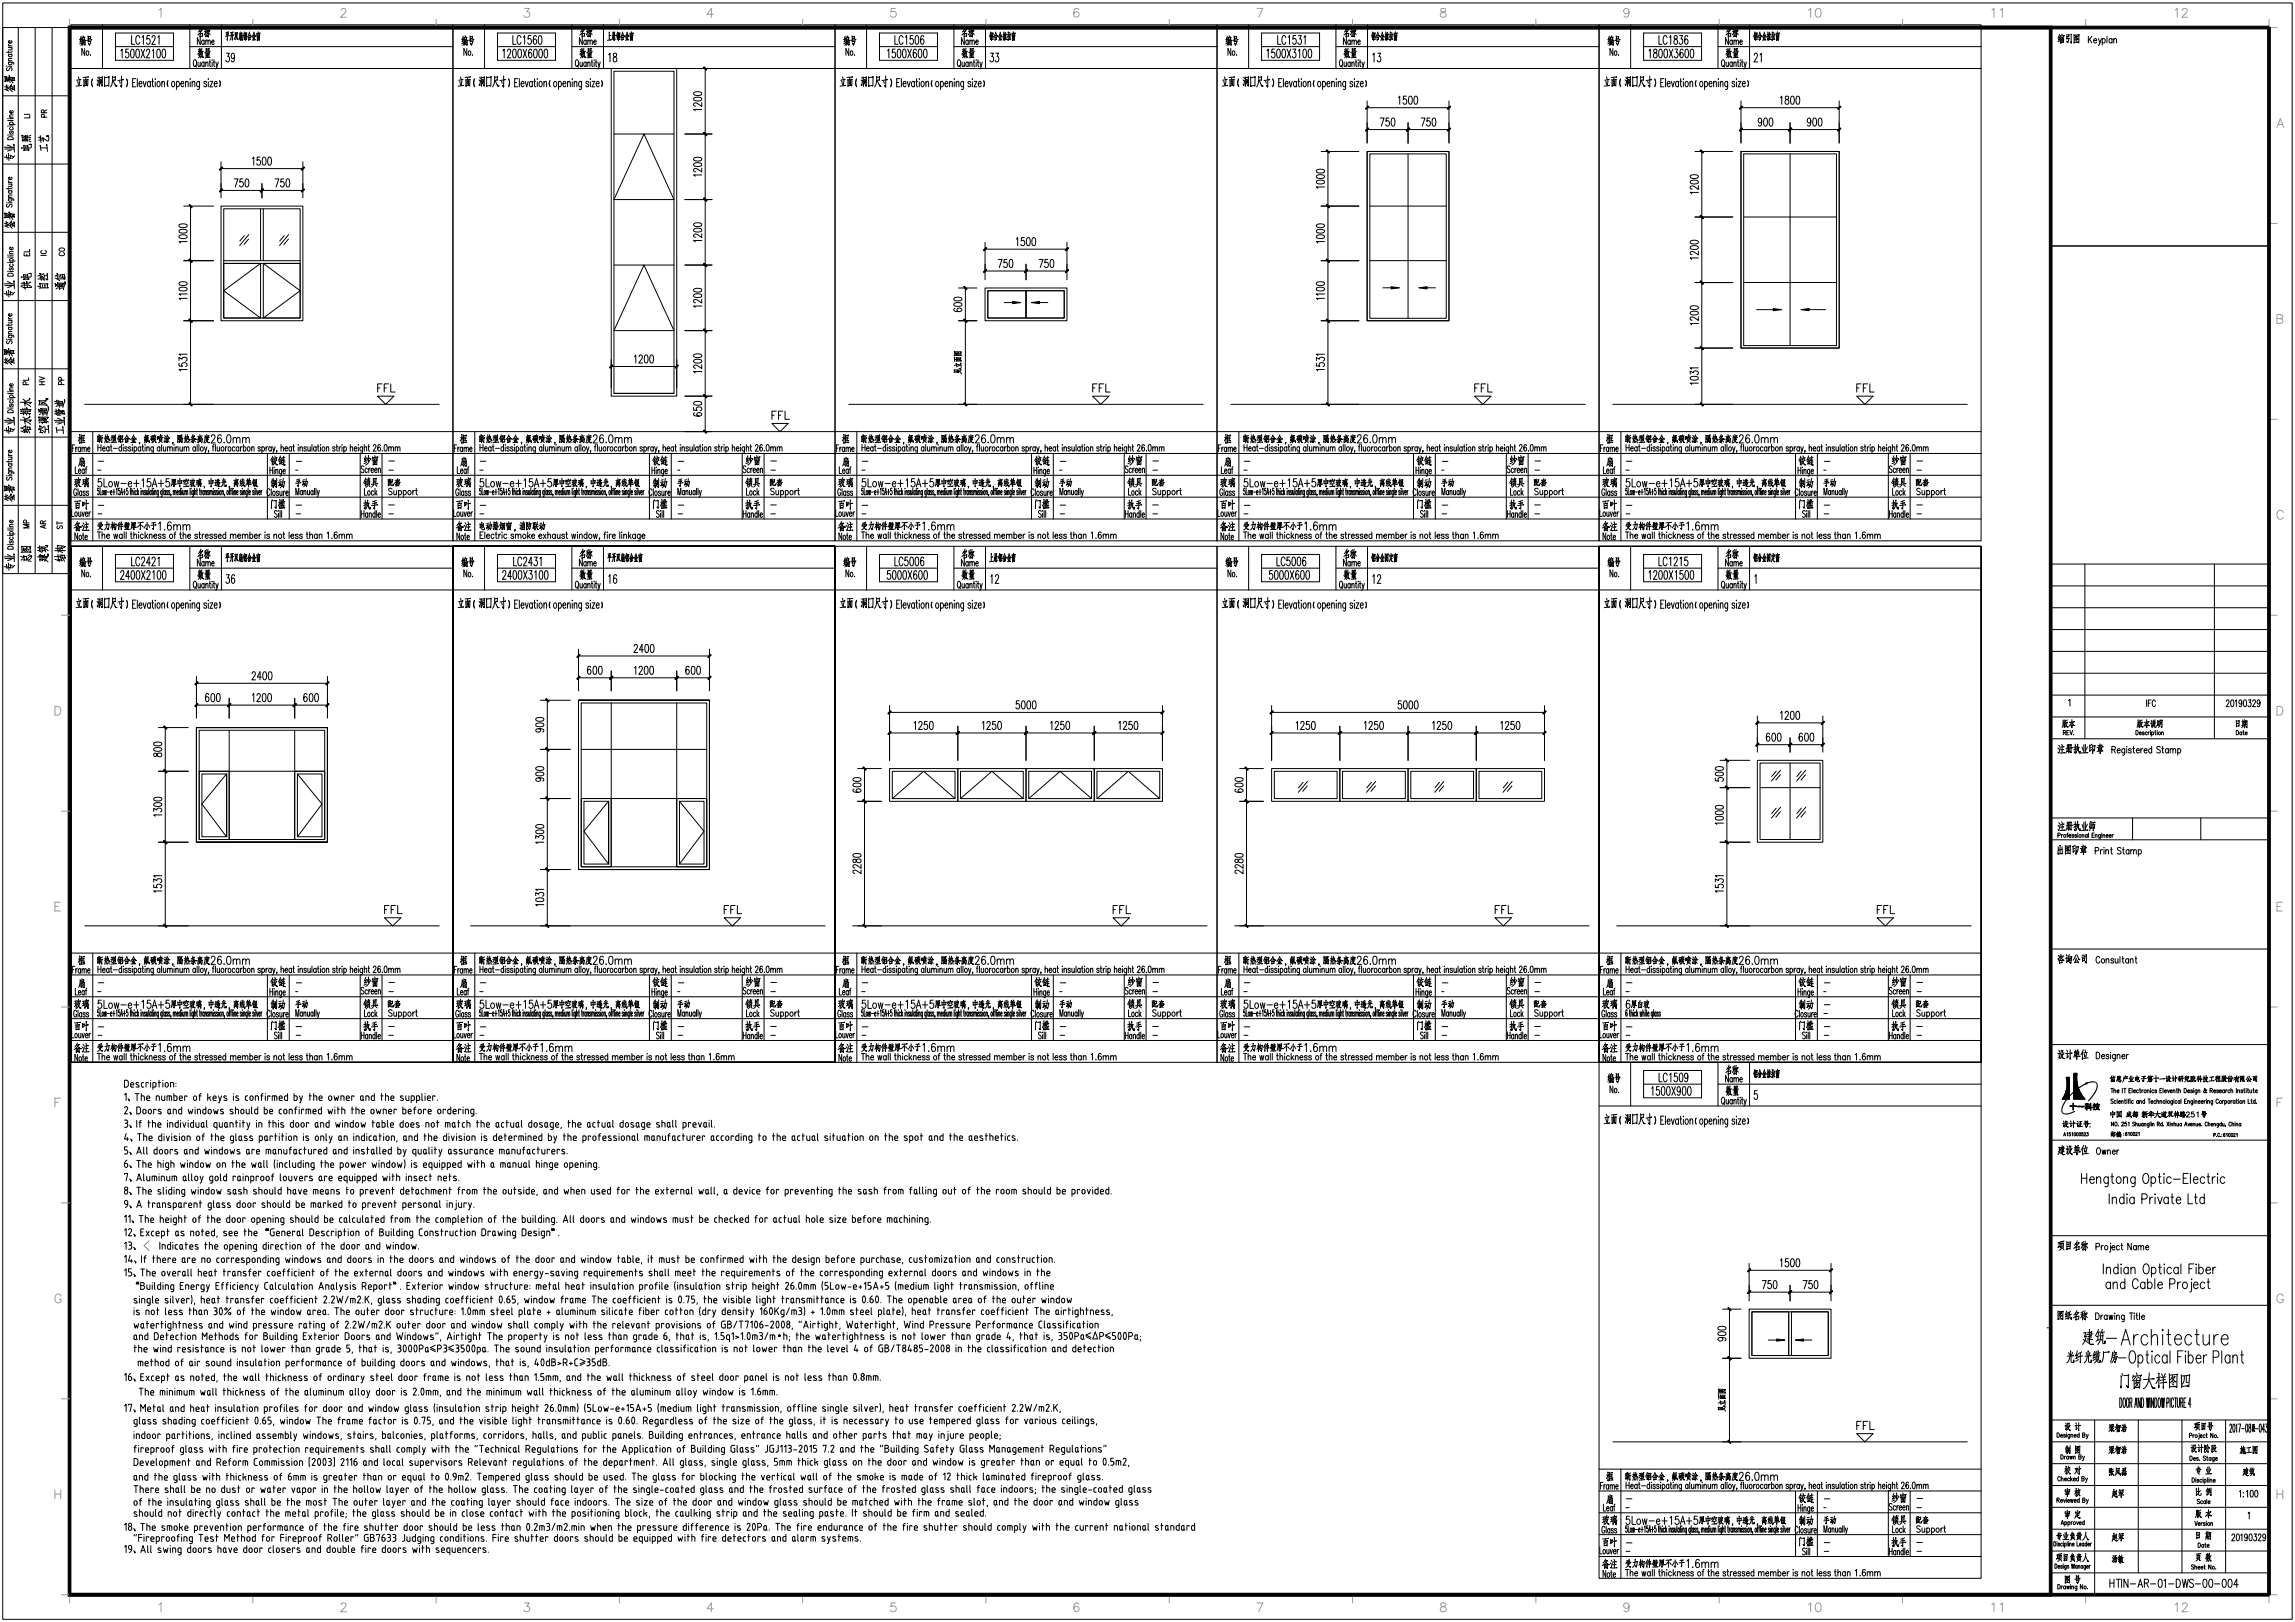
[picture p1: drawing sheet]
<svg xmlns="http://www.w3.org/2000/svg" width="841mm" height="594mm" viewBox="0 0 841 594" stroke-linecap="round" stroke-linejoin="round" font-family="sans-serif">
<g fill="none" stroke="#000" stroke-width=".37">
<path d="M26 9.1h140v189h-140zM37.6 9.1v16M42.3 12.1h21.3v10h-21.3zM42.3 17.1h21.3M69.6 17.1h96.4M69.6 9.1v16M81.1 9.1v16M166 9.1h140v189h-140zM177.6 9.1v16M182.3 12.1h21.3v10h-21.3zM182.3 17.1h21.3M209.6 17.1h96.4"/>
<path d="M209.6 9.1v16M221.1 9.1v16M306 9.1h140v189h-140zM317.6 9.1v16M322.3 12.1h21.3v10h-21.3zM322.3 17.1h21.3M349.6 17.1h96.4M349.6 9.1v16M361.1 9.1v16M446 9.1h140v189h-140zM457.6 9.1v16M462.3 12.1h21.3v10h-21.3z"/>
<path d="M462.3 17.1h21.3M489.6 17.1h96.4M489.6 9.1v16M501.1 9.1v16M586 9.1h140v189h-140zM597.6 9.1v16M602.3 12.1h21.3v10h-21.3zM602.3 17.1h21.3M629.6 17.1h96.4M629.6 9.1v16M641.1 9.1v16M26 25.1h700"/>
<path d="M501 55.5h30v62h-30zM502 56.4h28v60.2h-28zM516 56.4v60.2M638 55.5h36v72h-36zM639 56.4h34v70.2h-34zM656 56.4v70.2M225 73.1l11-24 11 24M502 75.5h28M639 79.5h34M82 96.5h28M95.5 96.5l-13.5 10 13.5 10M96.5 96.5l13.5 10-13.5 10"/>
<path d="M502 95.5h28M639 103.5h34M225 121.1l11-24 11 24M26 158.1h700M31 148.1h129.9M311 148.1h129.9M451 148.1h129.9M591 148.1h129.9M26 174.1h700M26 166.1h700M35.8 172.2h1.2M35.9 162.8v2.4"/>
<path d="M35.9 164h1.1M36.2 178.8h-.4v1a.78 .78 0 0 1 .7 .6 .78 .78 0 0 1-.4 .8l-.4-.4M36.7 178.8v2.4h.5M37 162.8v2.4M37.6 164.3h.9l-.1-.6a.69 .69 0 0 0-.8 .7 .69 .69 0 0 0 .8 .7l.1-.2M37.6 179.6a1.06 1.06 0 0 1 0 1.6l-.2-.7zM38.3 179.6l.1 1.6 .2-1.6 .2 1.6 .2-1.6M40 164l-.2-.3a.69 .69 0 0 0-.8 .7 .69 .69 0 0 0 .8 .7l.2-.2M40 163.6v1.6M40.4 163.6h.6M40.7 162.8v2l.4 .4M41.6 164.2h1.4"/>
<path d="M41.7 179.2v2M42.6 179.3l.2-.5v2.4M43.9 178.8h-.4v1a.75 .75 0 0 1 .7 .5 .75 .75 0 0 1-.3 .8l-.3 .1-.2-.4M44.5 164l-.1-.3a.69 .69 0 0 0-.8 .7 .69 .69 0 0 0 .8 .7l.1-.2M44.5 162.8v2.4M45.2 162.8v.3zM45.2 163.7v1.5M45.6 179.2v2M46.6 164l-.3-.4-.6 .4 .8 .5v.6l-.5 .1-.3-.3M46.9 178.8h-.5v1a.78 .78 0 0 1 .7 .6 .78 .78 0 0 1-.4 .8l-.4-.4M47.7 179.6h.3M47.8 178.8l.2 2.4"/>
<path d="M48 164l-.4-.4-.4 .1v.5l.7 .3 .1 .4-.4 .3-.5-.3M48.3 178.8v2.4M48.5 162.8v.3zM48.5 163.7v1.5M49.2 164l.1-.3a.69 .69 0 0 1 .8 .7 .69 .69 0 0 1-.8 .7l-.1-.2M49.2 163.6v2.4M49.2 178.8v.3zM49.2 179.8v1.4M50 180v-.2a.76 .76 0 0 0-.7 .5 .76 .76 0 0 0 .3 .8l.3 .1 .1-.3M50.4 178.8v2.4M50.8 179.6l-.4 1.2M51.6 164l-.2-.3a.69 .69 0 0 0-.8 .7 .69 .69 0 0 0 .8 .7l.2-.2"/>
<path d="M51.6 163.6v1.6M51.6 178.8v.3zM51.6 179.8v1.4M52 179.6v1.6M52 163.6h.6M52.3 162.8v2l.4 .4M53.2 162.8v.3zM53.2 163.7v1.5M53.3 180l-.3-.4-.1 .6a.54 .54 0 0 1 .4 .5 .54 .54 0 0 1-.3 .5l-.2-.3M53.6 179.6l.2 1.6 .3-.4M53.8 164.1l.4-.5 .4 .1 .1 1.5M53.8 163.6v1.6"/>
<path d="M54.1 179.6v1.6M54.5 178.8v2.4M55.4 180l-.1-.2a.76 .76 0 0 0-.6 .5 .76 .76 0 0 0 .3 .8l.2 .1 .2-.3M55.4 179.6v1.6M55.7 179.6h.3M55.8 178.8l.2 2.4M56.2 163.6l-.1 2.2-.2 .2-.4-.1M56.2 164l-.2-.3a.69 .69 0 0 0-.8 .7 .69 .69 0 0 0 .8 .7l.2-.2M56.3 178.8v.3zM56.3 179.8v1.4M56.7 179.6v1.6M58 179.6v2.2l-.4 .1"/>
<path d="M58 180l-.1-.2a.8 .8 0 0 0-.6 .6 .8 .8 0 0 0 .4 .8l.3-.3M58.6 164l-.2-.3a.69 .69 0 0 0-.8 .7 .69 .69 0 0 0 .8 .7l.2-.2M58.6 163.6v1.6M59.2 162.8v2.4M59.4 179.6l-.1 2.2-.3 .1M59.4 180l-.1-.2a.76 .76 0 0 0-.6 .5 .76 .76 0 0 0 .3 .8l.2 .1 .2-.3M59.8 178.8v2.4M59.9 163.6v1.5l.4 .1 .4-.4M60.6 180l-.1-.2a.76 .76 0 0 0-.6 .5 .76 .76 0 0 0 .3 .8l.2 .1 .2-.3M60.6 179.6v1.6M60.7 163.6v1.6M61.4 164.1l.4-.5 .4 .1 .1 1.5"/>
<path d="M61.4 163.6v1.6M61.4 180l-.3-.4-.1 .6a.54 .54 0 0 1 .4 .5 .54 .54 0 0 1-.3 .5l-.2-.3M62.2 180l-.3-.4-.1 .6a.54 .54 0 0 1 .4 .5 .54 .54 0 0 1-.3 .5l-.2-.3M62.3 164.1l.4-.5 .4 .1v1.5M63.5 179.6v1.6M63.8 162.8v.3zM63.8 163.7v1.5M64.4 164.1l.4-.5 .4 .1 .1 1.5M64.4 163.6v1.6M65.9 163.6l.1 1.5 .4 .1 .4-.4M66.2 180l-.1-.2a.8 .8 0 0 0-.6 .6 .8 .8 0 0 0 .4 .8l.3-.3M66.2 178.8v2.4"/>
<path d="M66.6 178.8v.3zM66.6 179.8v1.4M66.8 163.6v1.6M66.9 179.6l.2 1.6 .3-.4M67.4 179.6v1.6M67.5 164.1l.4-.5 .4 .1v1.5M67.5 163.6v1.6M67.8 179.6v1.6M68.3 164.1l.4-.5 .4 .1 .1 1.5M69.6 178.8v2.4M70 178.8v.3zM70 179.8v1.4"/>
<path d="M70.9 179.6l-.1 2.2-.3 .1M70.9 180l-.1-.2a.8 .8 0 0 0-.6 .6 .8 .8 0 0 0 .4 .8l.3-.3M71.3 178.8v2.4M71.6 164l-.2-.3a.69 .69 0 0 0-.8 .7 .69 .69 0 0 0 .8 .7l.2-.2M71.6 163.6v1.6M72 179.6h.3M72.2 178.8v2l.2 .4M72.2 162.8v2.4M72.9 162.8v2.4M73.1 179.6h.3M73.2 178.8v2l.2 .4M73.7 163.7a.69 .69 0 0 1 .8 .7 .69 .69 0 0 1-.8 .7l-.3-.6z"/>
<path d="M73.7 179.6v1.6M74.1 179.6l-.4 .7M74.8 180l-.1-.2a.76 .76 0 0 0-.6 .5 .76 .76 0 0 0 .3 .8l.2 .1 .2-.3M74.8 179.6v1.6M74.9 163.6l.5 1.6M75.2 179.6v1.6M75.8 163.6l-.6 2.1-.4 .3M76.5 165.1l-.2 .6M76.5 180l-.3-.4-.2 .6a.54 .54 0 0 1 .5 .5 .54 .54 0 0 1-.3 .5l-.2-.3M76.8 179.6v1.6M77.8 163.6h.6M78.2 178.8v.3z"/>
<path d="M78.2 179.8v1.4M78.5 162.8l-.4 .5v1.9M78.9 162.8v2.4M79 180l-.3-.4-.1 .6a.54 .54 0 0 1 .4 .5 .54 .54 0 0 1-.3 .5l-.2-.3M79.6 163.6l.1 1.5 .4 .1 .4-.4M79.8 180l-.3-.4-.2 .6a.54 .54 0 0 1 .5 .5 .54 .54 0 0 1-.3 .5l-.2-.3M80.1 178.8v.3zM80.1 179.8v1.4M80.5 163.6v1.6M80.7 179.6a1.04 1.04 0 0 1 0 1.6l-.3-.7zM81.3 163.7a.69 .69 0 0 1 .8 .7 .69 .69 0 0 1-.8 .7l-.3-.6zM81.3 179.6v1.6"/>
<path d="M82.6 163.6v1.6M83.3 163.6l-.4 .1-.3 .6M83.3 179.6a1.04 1.04 0 0 1 0 1.6l-.2-.7zM83.8 163.7a.69 .69 0 0 1 .8 .7 .69 .69 0 0 1-.8 .7l-.2-.6zM83.9 179.6h.4M84.3 178.8l-.2 .5v1.9M84.5 179.6h.3M84.9 178.8l-.3 .5v1.9M85.1 178.8v2.4M85.5 178.8v.3zM85.5 179.8v1.4M85.9 179.6v1.6"/>
<path d="M86.1 164l-.2-.3a.69 .69 0 0 0-.8 .7 .69 .69 0 0 0 .8 .7l.2-.2M87.5 164l-.2-.3a.69 .69 0 0 0-.8 .7 .69 .69 0 0 0 .8 .7l.2-.2M87.5 163.6v1.6M88.1 163.6v1.6M88.5 180l-.3-.4-.2 .6a.54 .54 0 0 1 .5 .5 .54 .54 0 0 1-.3 .5l-.2-.3M88.8 163.6l-.4 .1-.3 .6M88.8 178.8v.3zM88.8 179.8v1.4M89.2 164l.1-.3a.69 .69 0 0 1 .8 .7 .69 .69 0 0 1-.8 .7l-.1-.2M89.2 162.8v2.4M89.2 179.6v1.6M90.6 179.6l-.1 2.2-.4 .1"/>
<path d="M90.6 180l-.1-.2a.76 .76 0 0 0-.6 .5 .76 .76 0 0 0 .2 .8l.3 .1 .2-.3M90.9 163.7a.69 .69 0 0 1 .8 .7 .69 .69 0 0 1-.8 .7l-.3-.6zM90.9 178.8v2.4M92.2 164.1l.4-.5 .4 .1 .1 1.5M92.2 163.6v1.6M93.1 180l-.4-.4-.1 .6a.54 .54 0 0 1 .5 .5 .54 .54 0 0 1-.4 .5l-.1-.3M93.4 178.8v.3zM93.4 179.8v1.4M93.7 178.8v2.4M94 179.6l.3 1.6 .3-1.6M95.4 164l-.3-.4-.6 .4 .8 .5v.6l-.5 .1-.3-.3M95.7 179.6v1.6"/>
<path d="M96 164l.1-.3a.69 .69 0 0 1 .8 .7 .69 .69 0 0 1-.8 .7l-.1-.2M96 163.6v2.4M96 179.6l-.3 .7M97.5 163.6v1.6M98 166.1v24M98.1 163.6l-.4 .1-.2 .6M99.4 164l-.2-.3a.69 .69 0 0 0-.8 .7 .69 .69 0 0 0 .8 .7l.2-.2M99.4 163.6v1.6M99.9 163.6l.5 1.6M100.8 163.6l-.6 2.1-.4 .3M101.5 165.1l-.2 .6M103 164.1l.4-.5 .4 .1 .1 1.5"/>
<path d="M103 162.8v2.4M104.4 164.3h1l-.2-.6a.69 .69 0 0 0-.8 .7 .69 .69 0 0 0 .8 .7l.2-.2M106 166.1v24M106.8 164l-.1-.3a.69 .69 0 0 0-.8 .7 .69 .69 0 0 0 .8 .7l.1-.2M106.8 163.6v1.6M107.3 163.6h.6M107.5 162.8v2l.4 .4M108.3 172.2h.8M109.3 162.8v.3zM109.3 163.7v1.5M109.9 164.1l.4-.5 .4 .1 .1 1.5M109.9 163.6v1.6"/>
<path d="M110.8 180l-.1-.2a.77 .77 0 0 0-.8 .5 .77 .77 0 0 0 .4 .9l.5-.3M110.8 179.6v1.6M111.4 179.6v1.6M112.2 164l-.3-.4-.5 .1v.5l.8 .3v.4l-.3 .3-.5-.3M112.7 179.6v1.5l.4 .1 .3-.4M112.8 163.6l.1 1.5 .4 .1 .4-.4M113.4 179.6v1.6M113.7 163.6v1.6M114.3 162.8v2.4M114.7 180l-.1-.2a.77 .77 0 0 0-.8 .5 .77 .77 0 0 0 .4 .9l.5-.3M114.7 179.6v1.6M115.3 178.8v2.4"/>
<path d="M115.8 178.8v2.4M115.8 164l-.1-.3a.69 .69 0 0 0-.8 .7 .69 .69 0 0 0 .8 .7l.1-.2M115.8 163.6v1.6M116.2 179.6l.4 1.6M116.3 163.6h.6M116.6 162.8v2l.4 .4M117.1 179.6l-.6 2.1-.3 .3M117.4 162.8v.3zM117.4 163.7v1.5M118.2 163.7a.69 .69 0 0 1 .9 .7 .69 .69 0 0 1-.9 .7l-.2-.6zM119.6 164.1l.4-.5 .4 .1 .1 1.5M119.6 163.6v1.6"/>
<path d="M122.8 164l-.3-.4-.5 .1v.5l.7 .3 .1 .4-.3 .3-.6-.3M123.2 163.6h.5M123.4 162.8v2l.4 .4M124.3 163.6v1.6M124.9 163.6l-.4 .1-.2 .6M125.3 162.8v.3zM125.3 163.7v1.5M126 164l.1-.3a.69 .69 0 0 1 .9 .7 .69 .69 0 0 1-.9 .7l-.1-.2M126 163.6v2.4M128.4 164.1l.4-.5 .4 .1v1.5M128.4 162.8v2.4M129.8 164.3h1l-.2-.6a.69 .69 0 0 0-.8 .7 .69 .69 0 0 0 .8 .7l.2-.2"/>
<path d="M131.3 162.8v.3zM131.3 163.7v1.5M132 166.1v24M132.8 163.6v2.2l-.3 .2-.4-.1M132.8 164l-.1-.3a.69 .69 0 0 0-.8 .7 .69 .69 0 0 0 .8 .7l.1-.2M133.5 164.1l.4-.5 .4 .1 .1 1.5M133.5 162.8v2.4M134.8 163.6h.6M135.1 162.8v2l.4 .4M136.8 163.4l.1-.3a.53 .53 0 0 1 .8-.1 .53 .53 0 0 1 0 .7l-1 1.5h1.2M139.4 163.2l-.3-.4a1.48 1.48 0 0 0-.1 2.4 .7 .7 0 0 0 .5-.8 .7 .7 0 0 0-.8-.5l-.3 .5M140 166.1v24"/>
<path d="M140.1 165v.2zM141 162.9l.4-.1 .4 .5v1.5l-.4 .4-.6-.4zM142.4 164.1l.4-.5 .4 .1 .1 1.5M142.4 163.6v1.6M142.5 172.2h1.6M143.3 164.1l.4-.5 .4 .1 .1 1.5M143.7 179.2l-.5-.4-.8 .4 .2 .6 1.1 .7v.4l-.5 .3-.8-.3M144.3 179.6l.1 1.5 .5 .1 .4-.4M144.8 164.1l.4-.5 .4 .1 .1 1.5M144.8 163.6v1.6M145.3 179.6v1.6M145.7 164.1l.4-.5 .4 .1 .1 1.5"/>
<path d="M146.1 180l.2-.2a.71 .71 0 0 1 .9 .6 .71 .71 0 0 1-.9 .7l-.2-.2M146.1 179.6v2.4M147.8 180l.2-.2a.71 .71 0 0 1 .9 .6 .71 .71 0 0 1-.9 .7l-.2-.2M147.8 179.6v2.4M151.3 179.6v1.6M152 179.6l-.4 .2-.3 .5M152.3 179.6h.6M152.6 178.8v2l.4 .4M175.8 172.2h1.2M175.9 164h1.1M175.9 162.8v2.4M176.2 178.8h-.4v1a.75 .75 0 0 1 .7 .5 .75 .75 0 0 1-.3 .8l-.3 .1-.2-.4"/>
<path d="M176.7 178.8v2.4h.5M177 162.8v2.4M177.6 164.3h.9l-.1-.6a.69 .69 0 0 0-.8 .7 .69 .69 0 0 0 .8 .7l.1-.2M177.6 179.6a1.06 1.06 0 0 1 0 1.6l-.2-.7zM178.3 179.6l.1 1.6 .2-1.6 .2 1.6 .2-1.6M180 164l-.2-.3a.69 .69 0 0 0-.8 .7 .69 .69 0 0 0 .8 .7l.2-.2M180 163.6v1.6M180.4 163.6h.6M180.7 162.8v2l.4 .4M181.6 164.2h1.4M181.7 179.2v2M182.6 179.3l.2-.5v2.4"/>
<path d="M183.9 178.8h-.4v1a.78 .78 0 0 1 .7 .6 .78 .78 0 0 1-.5 .8l-.3-.4M184.5 164l-.1-.3a.69 .69 0 0 0-.9 .7 .69 .69 0 0 0 .9 .7l.1-.2M184.5 162.8v2.4M185.2 162.8v.3zM185.2 163.7v1.5M185.6 179.2v2M186.6 164l-.3-.4-.5 .1v.5l.7 .3 .1 .4-.3 .3-.6-.3M186.8 178.8h-.4v1a.75 .75 0 0 1 .7 .5 .75 .75 0 0 1-.3 .8l-.3 .1-.2-.4M187.7 179.6h.3M187.8 178.8v2l.2 .4M188 164l-.4-.4-.5 .4 .8 .5v.6l-.5 .1-.3-.3M188.3 178.8v2.4"/>
<path d="M188.5 162.8v.3zM188.5 163.7v1.5M189.2 164l.1-.3a.69 .69 0 0 1 .8 .7 .69 .69 0 0 1-.8 .7l-.1-.2M189.2 163.6v2.4M189.2 178.8v.3zM189.2 179.8v1.4M190 180l-.1-.2a.76 .76 0 0 0-.6 .5 .76 .76 0 0 0 .3 .8l.3 .1 .1-.3M190.4 178.8v2.4M190.8 179.6l-.4 1.2M191.6 164l-.2-.3a.69 .69 0 0 0-.8 .7 .69 .69 0 0 0 .8 .7l.2-.2M191.6 163.6v1.6M191.6 178.8v.3z"/>
<path d="M191.6 179.8v1.4M192 179.6v1.6M192 163.6h.6M192.3 162.8v2l.4 .4M193.2 162.8v.3zM193.2 163.7v1.5M193.3 180l-.3-.4-.1 .6a.54 .54 0 0 1 .4 .5 .54 .54 0 0 1-.3 .5l-.2-.3M193.6 179.6l.2 1.6 .3-.4M193.8 164.1l.4-.5 .4 .1 .1 1.5M193.8 163.6v1.6M194.1 179.6v1.6M194.5 178.8v2.4"/>
<path d="M195.4 180l-.1-.2a.8 .8 0 0 0-.6 .6 .8 .8 0 0 0 .4 .8l.3-.3M195.4 179.6v1.6M195.7 179.6h.3M195.8 178.8v2l.2 .4M196.2 163.6l-.1 2.2-.2 .2-.4-.1M196.2 164l-.2-.3a.69 .69 0 0 0-.8 .7 .69 .69 0 0 0 .8 .7l.2-.2M196.3 178.8v.3zM196.3 179.8v1.4M196.7 179.6v1.6M198 179.6v2.2l-.4 .1M198 180l-.1-.2a.76 .76 0 0 0-.6 .5 .76 .76 0 0 0 .3 .8l.2 .1 .2-.3M198.6 164l-.2-.3a.69 .69 0 0 0-.8 .7 .69 .69 0 0 0 .8 .7l.2-.2"/>
<path d="M198.6 163.6v1.6M199.2 162.8v2.4M199.4 179.6l-.1 2.2-.3 .1M199.4 180l-.1-.2a.8 .8 0 0 0-.6 .6 .8 .8 0 0 0 .4 .8l.3-.3M199.8 178.8v2.4M199.9 163.6v1.5l.4 .1 .4-.4M200.6 180l-.1-.2a.76 .76 0 0 0-.6 .5 .76 .76 0 0 0 .3 .8l.2 .1 .2-.3M200.6 179.6v1.6M200.7 163.6v1.6M201.4 164.1l.4-.5 .4 .1 .1 1.5M201.4 163.6v1.6M201.4 180l-.3-.4-.1 .6a.54 .54 0 0 1 .4 .5 .54 .54 0 0 1-.3 .5l-.2-.3"/>
<path d="M202.2 180l-.3-.4-.1 .6a.54 .54 0 0 1 .4 .5 .54 .54 0 0 1-.3 .5l-.2-.3M202.3 164.1l.4-.5 .4 .1v1.5M203.5 179.6v1.6M203.8 162.8v.3zM203.8 163.7v1.5M204.4 164.1l.4-.5 .4 .1 .1 1.5M204.4 163.6v1.6M205.9 163.6l.1 1.5 .4 .1 .4-.4M206.2 180l-.1-.2a.76 .76 0 0 0-.6 .5 .76 .76 0 0 0 .3 .8l.2 .1 .2-.3M206.2 178.8v2.4M206.6 178.8v.3zM206.6 179.8v1.4"/>
<path d="M206.8 163.6v1.6M206.9 179.6l.2 1.6 .3-.4M207.4 179.6v1.6M207.5 164.1l.4-.5 .4 .1v1.5M207.5 163.6v1.6M207.8 179.6v1.6M208.3 164.1l.4-.5 .4 .1 .1 1.5M209.7 178.8v2.4M210 178.8v.3zM210 179.8v1.4M210.9 179.6l-.1 2.2-.3 .1M210.9 180l-.1-.2a.76 .76 0 0 0-.6 .5 .76 .76 0 0 0 .3 .8l.2 .1 .2-.3"/>
<path d="M211.3 178.8v2.4M211.6 164l-.2-.3a.69 .69 0 0 0-.8 .7 .69 .69 0 0 0 .8 .7l.2-.2M211.6 163.6v1.6M212 179.6h.4M212.2 178.8v2l.2 .4M212.2 162.8v2.4M212.9 162.8v2.4M213.1 179.6h.3M213.2 178.8l.2 2.4M213.7 163.7a.69 .69 0 0 1 .8 .7 .69 .69 0 0 1-.8 .7l-.3-.6zM213.7 179.6v1.6M214.1 179.6l-.4 .7"/>
<path d="M214.8 180l-.1-.2a.76 .76 0 0 0-.6 .5 .76 .76 0 0 0 .3 .8l.2 .1 .2-.3M214.8 179.6v1.6M214.9 163.6l.5 1.6M215.2 179.6v1.6M215.8 163.6l-.6 2.1-.4 .3M216.5 165.1l-.2 .6M216.5 180l-.3-.4-.2 .6a.54 .54 0 0 1 .5 .5 .54 .54 0 0 1-.3 .5l-.2-.3M216.8 179.6v1.6M217.8 163.6h.6M218.2 178.8v.3zM218.2 179.8v1.4M218.5 162.8l-.4 .5v1.9"/>
<path d="M218.9 162.8v2.4M219 180l-.3-.4-.1 .6a.54 .54 0 0 1 .4 .5 .54 .54 0 0 1-.3 .5l-.2-.3M219.6 163.6l.1 1.5 .4 .1 .4-.4M219.8 180l-.3-.4-.2 .6a.54 .54 0 0 1 .5 .5 .54 .54 0 0 1-.3 .5l-.2-.3M220.1 178.8v.3zM220.1 179.8v1.4M220.5 163.6v1.6M220.7 179.6a1.06 1.06 0 0 1 0 1.6l-.3-.7zM221.3 163.7a.69 .69 0 0 1 .8 .7 .69 .69 0 0 1-.8 .7l-.3-.6zM221.4 179.6v1.6M222.6 163.6v1.6M223.3 163.6l-.4 .1-.3 .6"/>
<path d="M223.4 179.6a1.06 1.06 0 0 1 0 1.6l-.3-.7zM223.8 163.7a.69 .69 0 0 1 .8 .7 .69 .69 0 0 1-.8 .7l-.2-.6zM223.9 179.6h.4M224.3 178.8l-.2 2.4M224.5 179.6h.3M224.9 178.8l-.3 .5v1.9M225.1 178.8v2.4M225.5 178.8v.3zM225.5 179.8v1.4M225.9 179.6v1.6M226.1 164l-.2-.3a.69 .69 0 0 0-.8 .7 .69 .69 0 0 0 .8 .7l.2-.2M227.5 164l-.2-.3a.69 .69 0 0 0-.8 .7 .69 .69 0 0 0 .8 .7l.2-.2"/>
<path d="M227.5 163.6v1.6M228.1 163.6v1.6M228.5 180l-.3-.4-.2 .6a.54 .54 0 0 1 .5 .5 .54 .54 0 0 1-.3 .5l-.2-.3M228.8 163.6l-.4 .1-.3 .6M228.8 178.8v.3zM228.8 179.8v1.4M229.2 164l.1-.3a.69 .69 0 0 1 .9 .7 .69 .69 0 0 1-.9 .7l-.1-.2M229.2 162.8v2.4M229.2 179.6v1.6M230.6 179.6l-.1 2.2-.4 .1M230.6 180l-.1-.2a.76 .76 0 0 0-.6 .5 .76 .76 0 0 0 .2 .8l.3 .1 .2-.3M230.9 163.7a.69 .69 0 0 1 .8 .7 .69 .69 0 0 1-.8 .7l-.3-.6z"/>
<path d="M230.9 178.8v2.4M232.2 164.1l.4-.5 .4 .1 .1 1.5M232.2 163.6v1.6M233.1 180l-.4-.4-.1 .6a.54 .54 0 0 1 .5 .5 .54 .54 0 0 1-.4 .5l-.1-.3M233.4 178.8v.3zM233.4 179.8v1.4M233.7 178.8v2.4M234 179.6l.3 1.6 .3-1.6M235.4 164l-.3-.4-.5 .1v.5l.7 .3 .1 .4-.3 .3-.6-.3M235.7 179.6v1.6M236 164l.1-.3a.69 .69 0 0 1 .8 .7 .69 .69 0 0 1-.8 .7l-.1-.2M236 163.6v2.4"/>
<path d="M236 179.6l-.3 .7M237.5 163.6v1.6M238 166.1v24M238.1 163.6l-.4 .1-.2 .6M239.4 164l-.2-.3a.69 .69 0 0 0-.8 .7 .69 .69 0 0 0 .8 .7l.2-.2M239.4 163.6v1.6M239.9 163.6l.5 1.6M240.8 163.6l-.6 2.1-.4 .3M241.5 165.1l-.2 .6M243 164.1l.4-.5 .4 .1 .1 1.5M243 162.8v2.4M244.4 164.3h1l-.2-.6a.69 .69 0 0 0-.8 .7 .69 .69 0 0 0 .8 .7l.2-.2"/>
<path d="M246 166.1v24M246.8 164l-.1-.3a.69 .69 0 0 0-.8 .7 .69 .69 0 0 0 .8 .7l.1-.2M246.8 163.6v1.6M247.3 163.6h.6M247.5 162.8v2l.4 .4M248.3 172.2h.8M249.3 162.8v.3zM249.3 163.7v1.5M249.9 164.1l.4-.5 .4 .1 .1 1.5M249.9 163.6v1.6M250.8 180l-.1-.2a.77 .77 0 0 0-.9 .5 .77 .77 0 0 0 .5 .9l.5-.3M250.8 179.6v1.6"/>
<path d="M251.4 179.6v1.6M252.2 164l-.3-.4-.5 .1v.5l.8 .3v.4l-.3 .3-.5-.3M252.7 179.6v1.5l.4 .1 .3-.4M252.8 163.6l.1 1.5 .4 .1 .4-.4M253.4 179.6v1.6M253.7 163.6v1.6M254.3 162.8v2.4M254.7 180l-.1-.2a.77 .77 0 0 0-.8 .5 .77 .77 0 0 0 .4 .9l.5-.3M254.7 179.6v1.6M255.3 178.8v2.4M255.8 178.8v2.4M255.8 164l-.1-.3a.69 .69 0 0 0-.8 .7 .69 .69 0 0 0 .8 .7l.1-.2"/>
<path d="M255.8 163.6v1.6M256.2 179.6l.4 1.6M256.3 163.6h.6M256.6 162.8v2l.4 .4M257 179.6l-.5 2.1-.3 .3M257.4 162.8v.3zM257.4 163.7v1.5M258.2 163.7a.69 .69 0 0 1 .9 .7 .69 .69 0 0 1-.9 .7l-.2-.6zM259.6 164.1l.4-.5 .4 .1 .1 1.5M259.6 163.6v1.6M262.8 164l-.3-.4-.5 .1v.5l.7 .3 .1 .4-.3 .3-.6-.3M263.2 163.6h.5"/>
<path d="M263.4 162.8v2l.4 .4M264.3 163.6v1.6M264.9 163.6l-.4 .1-.2 .6M265.3 162.8v.3zM265.3 163.7v1.5M266 164l.1-.3a.69 .69 0 0 1 .9 .7 .69 .69 0 0 1-.9 .7l-.1-.2M266 163.6v2.4M268.4 164.1l.4-.5 .4 .1v1.5M268.4 162.8v2.4M269.8 164.3h1l-.2-.6a.69 .69 0 0 0-.8 .7 .69 .69 0 0 0 .8 .7l.2-.2M271.3 162.8v.3zM271.3 163.7v1.5"/>
<path d="M272 166.1v24M272.8 163.6v2.2l-.3 .2-.4-.1M272.8 164l-.1-.3a.69 .69 0 0 0-.8 .7 .69 .69 0 0 0 .8 .7l.1-.2M273.5 164.1l.4-.5 .4 .1 .1 1.5M273.5 162.8v2.4M274.8 163.6h.6M275.1 162.8v2l.4 .4M276.8 163.4l.1-.3a.53 .53 0 0 1 .8-.1 .53 .53 0 0 1 0 .7l-1 1.5h1.2M279.4 163.2l-.5-.4a1.53 1.53 0 0 0 .1 2.4 .7 .7 0 0 0 .5-.8 .7 .7 0 0 0-.8-.5l-.3 .5M280 166.1v24M280.1 165v.2zM281 162.9l.2-.1a1.43 1.43 0 0 1 0 2.4l-.5-1z"/>
<path d="M282.4 164.1l.4-.5 .4 .1 .1 1.5M282.4 163.6v1.6M282.5 172.2h1.6M283.3 164.1l.4-.5 .4 .1 .1 1.5M283.7 179.2l-.5-.4-.8 .4 .2 .6 1.1 .7v.4l-.5 .3-.8-.3M284.3 179.6l.1 1.5 .5 .1 .4-.4M284.8 164.1l.4-.5 .4 .1 .1 1.5M284.8 163.6v1.6M285.3 179.6v1.6M285.7 164.1l.4-.5 .4 .1 .1 1.5M286.1 180l.1-.2a.71 .71 0 0 1 1 .6 .71 .71 0 0 1-1 .7l-.1-.2M286.1 179.6v2.4"/>
<path d="M287.8 180l.2-.2a.71 .71 0 0 1 .9 .6 .71 .71 0 0 1-.9 .7l-.2-.2M287.8 179.6v2.4M291.3 179.6v1.6M292 179.6l-.5 .2-.2 .5M292.3 179.6h.6M292.6 178.8v2l.4 .4M315.8 172.2h1.2M315.9 164h1.1M315.9 162.8v2.4M316.3 178.8h-.5v1a.75 .75 0 0 1 .7 .5 .75 .75 0 0 1-.3 .8l-.3 .1-.2-.4M316.7 178.8v2.4h.5M317 162.8v2.4"/>
<path d="M317.6 164.3h.9l-.1-.6a.69 .69 0 0 0-.8 .7 .69 .69 0 0 0 .8 .7l.1-.2M317.6 179.6a1.04 1.04 0 0 1 0 1.6l-.2-.7zM318.3 179.6l.1 1.6 .2-1.6 .2 1.6 .2-1.6M320 164l-.2-.3a.69 .69 0 0 0-.8 .7 .69 .69 0 0 0 .8 .7l.2-.2M320 163.6v1.6M320.4 163.6h.6M320.7 162.8v2l.4 .4M321.6 164.2h1.4M321.7 179.2v2M322.6 179.3l.2-.5v2.4M323.9 178.8h-.4v1a.75 .75 0 0 1 .7 .5 .75 .75 0 0 1-.3 .8l-.3 .1-.2-.4M324.5 164l-.1-.3a.69 .69 0 0 0-.8 .7 .69 .69 0 0 0 .8 .7l.1-.2"/>
<path d="M324.5 162.8v2.4M325.2 162.8v.3zM325.2 163.7v1.5M325.6 179.2v2M326.6 164l-.3-.4-.5 .1v.5l.7 .3 .1 .4-.3 .3-.6-.3M326.9 178.8h-.5v1a.75 .75 0 0 1 .7 .5 .75 .75 0 0 1-.3 .8l-.3 .1-.2-.4M327.7 179.6h.3M327.8 178.8v2l.2 .4M328 164l-.4-.4-.5 .4 .8 .5v.6l-.5 .1-.3-.3M328.3 178.8v2.4M328.5 162.8v.3zM328.5 163.7v1.5"/>
<path d="M329.2 164l.1-.3a.69 .69 0 0 1 .8 .7 .69 .69 0 0 1-.8 .7l-.1-.2M329.2 163.6v2.4M329.2 178.8v.3zM329.2 179.8v1.4M330 180l-.1-.2a.8 .8 0 0 0-.6 .6 .8 .8 0 0 0 .4 .8l.3-.3M330.4 178.8v2.4M330.8 179.6l-.4 1.2M331.6 164l-.2-.3a.69 .69 0 0 0-.8 .7 .69 .69 0 0 0 .8 .7l.2-.2M331.6 163.6v1.6M331.6 178.8v.3zM331.6 179.8v1.4M332 179.6v1.6"/>
<path d="M332 163.6h.6M332.3 162.8v2l.4 .4M333.2 162.8v.3zM333.2 163.7v1.5M333.3 180l-.3-.4-.1 .6a.54 .54 0 0 1 .4 .5 .54 .54 0 0 1-.3 .5l-.2-.3M333.6 179.6l.2 1.6 .3-.4M333.8 164.1l.4-.5 .4 .1 .1 1.5M333.8 163.6v1.6M334.1 179.6v1.6M334.5 178.8v2.4M335.4 180l-.1-.2a.76 .76 0 0 0-.6 .5 .76 .76 0 0 0 .3 .8l.2 .1 .2-.3M335.4 179.6v1.6"/>
<path d="M335.7 179.6h.3M335.8 178.8v2l.2 .4M336.2 163.6l-.1 2.2-.2 .2-.4-.1M336.2 164l-.2-.3a.69 .69 0 0 0-.8 .7 .69 .69 0 0 0 .8 .7l.2-.2M336.3 178.8v.3zM336.3 179.8v1.4M336.7 179.6v1.6M338 179.6v2.2l-.4 .1M338 180l-.1-.2a.76 .76 0 0 0-.6 .5 .76 .76 0 0 0 .3 .8l.3 .1 .1-.3M338.6 164l-.2-.3a.69 .69 0 0 0-.8 .7 .69 .69 0 0 0 .8 .7l.2-.2M338.6 163.6v1.6M339.2 162.8v2.4"/>
<path d="M339.4 179.6l-.1 2.2-.3 .1M339.4 180l-.1-.2a.76 .76 0 0 0-.6 .5 .76 .76 0 0 0 .3 .8l.2 .1 .2-.3M339.8 178.8v2.4M339.9 163.6v1.5l.4 .1 .4-.4M340.6 180l-.1-.2a.8 .8 0 0 0-.6 .6 .8 .8 0 0 0 .4 .8l.3-.3M340.6 179.6v1.6M340.7 163.6v1.6M341.4 164.1l.4-.5 .4 .1 .1 1.5M341.4 163.6v1.6M341.5 180l-.4-.4-.1 .6a.54 .54 0 0 1 .4 .5 .54 .54 0 0 1-.3 .5l-.2-.3M342.2 180l-.3-.4-.1 .6a.54 .54 0 0 1 .4 .5 .54 .54 0 0 1-.3 .5l-.2-.3M342.3 164.1l.4-.5 .4 .1v1.5"/>
<path d="M343.5 179.6v1.6M343.8 162.8v.3zM343.8 163.7v1.5M344.4 164.1l.4-.5 .4 .1 .1 1.5M344.4 163.6v1.6M345.9 163.6l.1 1.5 .4 .1 .4-.4M346.2 180l-.1-.2a.76 .76 0 0 0-.6 .5 .76 .76 0 0 0 .3 .8l.2 .1 .2-.3M346.2 178.8v2.4M346.6 178.8v.3zM346.6 179.8v1.4M346.8 163.6v1.6M346.9 179.6l.2 1.6 .3-.4"/>
<path d="M347.4 179.6v1.6M347.5 164.1l.4-.5 .4 .1v1.5M347.5 163.6v1.6M347.8 179.6v1.6M348.3 164.1l.4-.5 .4 .1 .1 1.5M349.7 178.8v2.4M350 178.8v.3zM350 179.8v1.4M350.9 179.6l-.1 2.2-.3 .1M350.9 180l-.1-.2a.76 .76 0 0 0-.6 .5 .76 .76 0 0 0 .3 .8l.2 .1 .2-.3M351.3 178.8v2.4M351.6 164l-.2-.3a.69 .69 0 0 0-.8 .7 .69 .69 0 0 0 .8 .7l.2-.2"/>
<path d="M351.6 163.6v1.6M352 179.6h.4M352.2 178.8l.2 2.4M352.2 162.8v2.4M352.9 162.8v2.4M353.1 179.6h.3M353.2 178.8v2l.2 .4M353.7 163.7a.69 .69 0 0 1 .8 .7 .69 .69 0 0 1-.8 .7l-.3-.6zM353.7 179.6v1.6M354.1 179.6l-.4 .7M354.8 180l-.1-.2a.8 .8 0 0 0-.6 .6 .8 .8 0 0 0 .4 .8l.3-.3M354.8 179.6v1.6"/>
<path d="M354.9 163.6l.5 1.6M355.2 179.6v1.6M355.8 163.6l-.6 2.1-.4 .3M356.5 165.1l-.2 .6M356.5 180l-.3-.4-.2 .6a.54 .54 0 0 1 .5 .5 .54 .54 0 0 1-.3 .5l-.2-.3M356.8 179.6v1.6M357.8 163.6h.6M358.2 178.8v.3zM358.2 179.8v1.4M358.5 162.8l-.4 .5v1.9M358.9 162.8v2.4M359 180l-.3-.4-.1 .6a.54 .54 0 0 1 .4 .5 .54 .54 0 0 1-.3 .5l-.2-.3"/>
<path d="M359.6 163.6l.1 1.5 .4 .1 .4-.4M359.8 180l-.3-.4-.2 .6a.54 .54 0 0 1 .5 .5 .54 .54 0 0 1-.3 .5l-.2-.3M360.1 178.8v.3zM360.1 179.8v1.4M360.5 163.6v1.6M360.7 179.6a1.04 1.04 0 0 1 0 1.6l-.3-.7zM361.3 163.7a.69 .69 0 0 1 .8 .7 .69 .69 0 0 1-.8 .7l-.3-.6zM361.3 179.6v1.6M362.6 163.6v1.6M363.3 163.6l-.4 .1-.3 .6M363.3 179.6a1.06 1.06 0 0 1 0 1.6l-.2-.7zM363.8 163.7a.69 .69 0 0 1 .8 .7 .69 .69 0 0 1-.8 .7l-.2-.6z"/>
<path d="M363.9 179.6h.4M364.3 178.8l-.2 .5v1.9M364.5 179.6h.3M364.8 178.8l-.2 2.4M365.1 178.8v2.4M365.5 178.8v.3zM365.5 179.8v1.4M365.9 179.6v1.6M366.1 164l-.2-.3a.69 .69 0 0 0-.8 .7 .69 .69 0 0 0 .8 .7l.2-.2M367.5 164l-.2-.3a.69 .69 0 0 0-.8 .7 .69 .69 0 0 0 .8 .7l.2-.2M367.5 163.6v1.6M368.1 163.6v1.6"/>
<path d="M368.5 180l-.3-.4-.2 .6a.54 .54 0 0 1 .5 .5 .54 .54 0 0 1-.3 .5l-.2-.3M368.8 163.6l-.4 .1-.3 .6M368.8 178.8v.3zM368.8 179.8v1.4M369.2 164l.1-.3a.69 .69 0 0 1 .9 .7 .69 .69 0 0 1-.9 .7l-.1-.2M369.2 162.8v2.4M369.2 179.6v1.6M370.6 179.6l-.1 2.2-.4 .1M370.6 180l-.1-.2a.8 .8 0 0 0-.7 .6 .8 .8 0 0 0 .4 .8l.4-.3M370.9 163.7a.69 .69 0 0 1 .8 .7 .69 .69 0 0 1-.8 .7l-.3-.6zM370.9 178.8v2.4M372.2 164.1l.4-.5 .4 .1 .1 1.5"/>
<path d="M372.2 163.6v1.6M373.1 180l-.4-.4-.1 .6a.54 .54 0 0 1 .5 .5 .54 .54 0 0 1-.4 .5l-.1-.3M373.4 178.8v.3zM373.4 179.8v1.4M373.8 178.8v2.4M374 179.6l.3 1.6 .3-1.6M375.4 164l-.3-.4-.6 .4 .8 .5v.6l-.5 .1-.3-.3M375.7 179.6v1.6M376 164l.1-.3a.69 .69 0 0 1 .8 .7 .69 .69 0 0 1-.8 .7l-.1-.2M376 163.6v2.4M376 179.6l-.3 .7M377.5 163.6v1.6"/>
<path d="M378 166.1v24M378.1 163.6l-.4 .1-.2 .6M379.4 164l-.2-.3a.69 .69 0 0 0-.8 .7 .69 .69 0 0 0 .8 .7l.2-.2M379.4 163.6v1.6M379.9 163.6l.5 1.6M380.8 163.6l-.6 2.1-.4 .3M381.5 165.1l-.2 .6M383 164.1l.4-.5 .4 .1 .1 1.5M383 162.8v2.4M384.4 164.3h1l-.2-.6a.69 .69 0 0 0-.8 .7 .69 .69 0 0 0 .8 .7l.2-.2M386 166.1v24M386.8 164l-.1-.3a.69 .69 0 0 0-.9 .7 .69 .69 0 0 0 .9 .7l.1-.2"/>
<path d="M386.8 163.6v1.6M387.3 163.6h.6M387.5 162.8v2l.4 .4M388.3 172.2h.8M389.3 162.8v.3zM389.3 163.7v1.5M389.9 164.1l.4-.5 .4 .1 .1 1.5M389.9 163.6v1.6M390.8 180l-.1-.2a.77 .77 0 0 0-.9 .5 .77 .77 0 0 0 .5 .9l.5-.3M390.8 179.6v1.6M391.4 179.6v1.6M392.2 164l-.3-.4-.5 .4 .8 .5v.6l-.5 .1-.3-.3"/>
<path d="M392.7 179.6v1.5l.4 .1 .3-.4M392.8 163.6l.1 1.5 .4 .1 .4-.4M393.4 179.6v1.6M393.7 163.6v1.6M394.3 162.8v2.4M394.7 180l-.1-.2a.77 .77 0 0 0-.8 .5 .77 .77 0 0 0 .4 .9l.5-.3M394.7 179.6v1.6M395.3 178.8v2.4M395.8 178.8v2.4M395.8 164l-.1-.3a.69 .69 0 0 0-.8 .7 .69 .69 0 0 0 .8 .7l.1-.2M395.8 163.6v1.6M396.2 179.6l.4 1.6"/>
<path d="M396.3 163.6h.6M396.6 162.8v2l.4 .4M397 179.6l-.5 2.1-.3 .3M397.4 162.8v.3zM397.4 163.7v1.5M398.2 163.7a.69 .69 0 0 1 .9 .7 .69 .69 0 0 1-.9 .7l-.2-.6zM399.6 164.1l.4-.5 .4 .1 .1 1.5M399.6 163.6v1.6M402.8 164l-.3-.4-.6 .4 .8 .5v.6l-.5 .1-.3-.3M403.2 163.6h.5M403.4 162.8v2l.4 .4M404.3 163.6v1.6"/>
<path d="M404.9 163.6l-.4 .1-.2 .6M405.3 162.8v.3zM405.3 163.7v1.5M406 164l.1-.3a.69 .69 0 0 1 .8 .7 .69 .69 0 0 1-.8 .7l-.1-.2M406 163.6v2.4M408.4 164.1l.4-.5 .4 .1v1.5M408.4 162.8v2.4M409.8 164.3h1l-.2-.6a.69 .69 0 0 0-.8 .7 .69 .69 0 0 0 .8 .7l.2-.2M411.3 162.8v.3zM411.3 163.7v1.5M412 166.1v24M412.8 163.6v2.2l-.3 .2-.4-.1"/>
<path d="M412.8 164l-.1-.3a.69 .69 0 0 0-.8 .7 .69 .69 0 0 0 .8 .7l.1-.2M413.5 164.1l.4-.5 .4 .1 .1 1.5M413.5 162.8v2.4M414.8 163.6h.6M415.1 162.8v2l.4 .4M416.8 163.4l.1-.3a.53 .53 0 0 1 .8-.1 .53 .53 0 0 1 0 .7l-1 1.5h1.2M419.4 163.2l-.3-.4a1.48 1.48 0 0 0-.1 2.4 .7 .7 0 0 0 .5-.8 .7 .7 0 0 0-.8-.5l-.3 .5M420 166.1v24M420.1 165v.2zM421 162.9l.2-.1a1.44 1.44 0 0 1 0 2.4l-.5-1zM422.4 164.1l.4-.5 .4 .1 .1 1.5M422.4 163.6v1.6"/>
<path d="M422.5 172.2h1.6M423.3 164.1l.4-.5 .4 .1 .1 1.5M423.7 179.2l-.5-.4-.8 .4 .2 .6 1.1 .7v.4l-.5 .3-.8-.3M424.3 179.6l.1 1.5 .5 .1 .4-.4M424.8 164.1l.4-.5 .4 .1 .1 1.5M424.8 163.6v1.6M425.3 179.6v1.6M425.7 164.1l.4-.5 .4 .1 .1 1.5M426.1 180l.1-.2a.72 .72 0 0 1 1 .6 .72 .72 0 0 1-1 .7l-.1-.2M426.1 179.6v2.4M427.8 180l.2-.2a.72 .72 0 0 1 .9 .6 .72 .72 0 0 1-.9 .7l-.2-.2M427.8 179.6v2.4"/>
<path d="M431.3 179.6v1.6M432 179.6l-.5 .2-.2 .5M432.3 179.6h.6M432.6 178.8v2l.4 .4M455.8 172.2h1.2M455.9 164h1.1M455.9 162.8v2.4M456.2 178.8h-.4v1a.78 .78 0 0 1 .7 .6 .78 .78 0 0 1-.4 .8l-.4-.4M456.7 178.8v2.4h.5M457 162.8v2.4M457.6 164.3h.9l-.1-.6a.69 .69 0 0 0-.8 .7 .69 .69 0 0 0 .8 .7l.1-.2M457.6 179.6a1.06 1.06 0 0 1 0 1.6l-.2-.7z"/>
<path d="M458.3 179.6l.1 1.6 .2-1.6 .2 1.6 .2-1.6M460 164l-.2-.3a.69 .69 0 0 0-.8 .7 .69 .69 0 0 0 .8 .7l.2-.2M460 163.6v1.6M460.4 163.6h.6M460.7 162.8v2l.4 .4M461.6 164.2h1.4M461.7 179.2v2M462.6 179.3l.2-.5v2.4M463.9 178.8h-.4v1a.75 .75 0 0 1 .7 .5 .75 .75 0 0 1-.3 .8l-.3 .1-.2-.4M464.5 164l-.1-.3a.69 .69 0 0 0-.8 .7 .69 .69 0 0 0 .8 .7l.1-.2M464.5 162.8v2.4M465.2 162.8v.3z"/>
<path d="M465.2 163.7v1.5M465.6 179.2v2M466.6 164l-.3-.4-.6 .4 .8 .5v.6l-.5 .1-.3-.3M466.9 178.8h-.5v1a.78 .78 0 0 1 .7 .6 .78 .78 0 0 1-.4 .8l-.4-.4M467.7 179.6h.3M467.8 178.8l.2 2.4M468 164l-.4-.4-.4 .1v.5l.7 .3 .1 .4-.4 .3-.5-.3M468.3 178.8v2.4M468.5 162.8v.3zM468.5 163.7v1.5M469.2 164l.1-.3a.69 .69 0 0 1 .8 .7 .69 .69 0 0 1-.8 .7l-.1-.2M469.2 163.6v2.4"/>
<path d="M469.2 178.8v.3zM469.2 179.8v1.4M470 180v-.2a.76 .76 0 0 0-.7 .5 .76 .76 0 0 0 .3 .8l.3 .1 .1-.3M470.4 178.8v2.4M470.8 179.6l-.4 1.2M471.6 164l-.2-.3a.69 .69 0 0 0-.8 .7 .69 .69 0 0 0 .8 .7l.2-.2M471.6 163.6v1.6M471.6 178.8v.3zM471.6 179.8v1.4M472 179.6v1.6M472 163.6h.6M472.3 162.8v2l.4 .4"/>
<path d="M473.2 162.8v.3zM473.2 163.7v1.5M473.3 180l-.3-.4-.1 .6a.54 .54 0 0 1 .4 .5 .54 .54 0 0 1-.3 .5l-.2-.3M473.6 179.6l.2 1.6 .3-.4M473.8 164.1l.4-.5 .4 .1 .1 1.5M473.8 163.6v1.6M474.1 179.6v1.6M474.5 178.8v2.4M475.4 180l-.1-.2a.76 .76 0 0 0-.6 .5 .76 .76 0 0 0 .3 .8l.2 .1 .2-.3M475.4 179.6v1.6M475.7 179.6h.3M475.8 178.8l.2 2.4"/>
<path d="M476.2 163.6l-.1 2.2-.2 .2-.4-.1M476.2 164l-.2-.3a.69 .69 0 0 0-.8 .7 .69 .69 0 0 0 .8 .7l.2-.2M476.3 178.8v.3zM476.3 179.8v1.4M476.7 179.6v1.6M478 179.6v2.2l-.4 .1M478 180l-.1-.2a.8 .8 0 0 0-.6 .6 .8 .8 0 0 0 .4 .8l.3-.3M478.6 164l-.2-.3a.69 .69 0 0 0-.8 .7 .69 .69 0 0 0 .8 .7l.2-.2M478.6 163.6v1.6M479.2 162.8v2.4M479.4 179.6l-.1 2.2-.3 .1M479.4 180l-.1-.2a.76 .76 0 0 0-.6 .5 .76 .76 0 0 0 .3 .8l.2 .1 .2-.3"/>
<path d="M479.8 178.8v2.4M479.9 163.6v1.5l.4 .1 .4-.4M480.6 180l-.1-.2a.76 .76 0 0 0-.6 .5 .76 .76 0 0 0 .3 .8l.2 .1 .2-.3M480.6 179.6v1.6M480.7 163.6v1.6M481.4 164.1l.4-.5 .4 .1 .1 1.5M481.4 163.6v1.6M481.4 180l-.3-.4-.1 .6a.54 .54 0 0 1 .4 .5 .54 .54 0 0 1-.3 .5l-.2-.3M482.2 180l-.3-.4-.1 .6a.54 .54 0 0 1 .4 .5 .54 .54 0 0 1-.3 .5l-.2-.3M482.3 164.1l.4-.5 .4 .1v1.5M483.5 179.6v1.6M483.8 162.8v.3z"/>
<path d="M483.8 163.7v1.5M484.4 164.1l.4-.5 .4 .1 .1 1.5M484.4 163.6v1.6M485.9 163.6l.1 1.5 .4 .1 .4-.4M486.2 180l-.1-.2a.8 .8 0 0 0-.6 .6 .8 .8 0 0 0 .4 .8l.3-.3M486.2 178.8v2.4M486.6 178.8v.3zM486.6 179.8v1.4M486.8 163.6v1.6M486.9 179.6l.2 1.6 .3-.4M487.4 179.6v1.6M487.5 164.1l.4-.5 .4 .1v1.5"/>
<path d="M487.5 163.6v1.6M487.8 179.6v1.6M488.3 164.1l.4-.5 .4 .1 .1 1.5M489.7 178.8v2.4M490 178.8v.3zM490 179.8v1.4M490.9 179.6l-.1 2.2-.3 .1M490.9 180l-.1-.2a.8 .8 0 0 0-.6 .6 .8 .8 0 0 0 .4 .8l.3-.3M491.3 178.8v2.4M491.6 164l-.2-.3a.69 .69 0 0 0-.8 .7 .69 .69 0 0 0 .8 .7l.2-.2M491.6 163.6v1.6M492 179.6h.3"/>
<path d="M492.2 178.8v2l.2 .4M492.2 162.8v2.4M492.9 162.8v2.4M493.1 179.6h.3M493.2 178.8v2l.2 .4M493.7 163.7a.69 .69 0 0 1 .8 .7 .69 .69 0 0 1-.8 .7l-.3-.6zM493.7 179.6v1.6M494.1 179.6l-.4 .7M494.8 180l-.1-.2a.76 .76 0 0 0-.6 .5 .76 .76 0 0 0 .3 .8l.2 .1 .2-.3M494.8 179.6v1.6M494.9 163.6l.5 1.6M495.2 179.6v1.6"/>
<path d="M495.8 163.6l-.6 2.1-.4 .3M496.5 165.1l-.2 .6M496.5 180l-.3-.4-.2 .6a.54 .54 0 0 1 .5 .5 .54 .54 0 0 1-.3 .5l-.2-.3M496.8 179.6v1.6M497.8 163.6h.6M498.2 178.8v.3zM498.2 179.8v1.4M498.5 162.8l-.4 .5v1.9M498.9 162.8v2.4M499 180l-.3-.4-.1 .6a.54 .54 0 0 1 .4 .5 .54 .54 0 0 1-.3 .5l-.2-.3M499.6 163.6l.1 1.5 .4 .1 .4-.4M499.8 180l-.3-.4-.2 .6a.54 .54 0 0 1 .5 .5 .54 .54 0 0 1-.3 .5l-.2-.3"/>
<path d="M500.1 178.8v.3zM500.1 179.8v1.4M500.5 163.6v1.6M500.7 179.6a1.04 1.04 0 0 1 0 1.6l-.3-.7zM501.3 163.7a.69 .69 0 0 1 .8 .7 .69 .69 0 0 1-.8 .7l-.3-.6zM501.3 179.6v1.6M502.6 163.6v1.6M503.3 163.6l-.4 .1-.3 .6M503.3 179.6a1.04 1.04 0 0 1 0 1.6l-.2-.7zM503.8 163.7a.69 .69 0 0 1 .8 .7 .69 .69 0 0 1-.8 .7l-.2-.6zM503.9 179.6h.4M504.3 178.8l-.2 .5v1.9"/>
<path d="M504.5 179.6h.3M504.9 178.8l-.3 .5v1.9M505.1 178.8v2.4M505.5 178.8v.3zM505.5 179.8v1.4M505.9 179.6v1.6M506.1 164l-.2-.3a.69 .69 0 0 0-.8 .7 .69 .69 0 0 0 .8 .7l.2-.2M507.5 164l-.2-.3a.69 .69 0 0 0-.8 .7 .69 .69 0 0 0 .8 .7l.2-.2M507.5 163.6v1.6M508.1 163.6v1.6M508.5 180l-.3-.4-.2 .6a.54 .54 0 0 1 .5 .5 .54 .54 0 0 1-.3 .5l-.2-.3M508.8 163.6l-.4 .1-.3 .6"/>
<path d="M508.8 178.8v.3zM508.8 179.8v1.4M509.2 164l.1-.3a.69 .69 0 0 1 .8 .7 .69 .69 0 0 1-.8 .7l-.1-.2M509.2 162.8v2.4M509.2 179.6v1.6M510.6 179.6l-.1 2.2-.4 .1M510.6 180l-.1-.2a.76 .76 0 0 0-.6 .5 .76 .76 0 0 0 .2 .8l.3 .1 .2-.3M510.9 163.7a.69 .69 0 0 1 .8 .7 .69 .69 0 0 1-.8 .7l-.3-.6zM510.9 178.8v2.4M512.2 164.1l.4-.5 .4 .1 .1 1.5M512.2 163.6v1.6M513.1 180l-.4-.4-.1 .6a.54 .54 0 0 1 .5 .5 .54 .54 0 0 1-.4 .5l-.1-.3"/>
<path d="M513.4 178.8v.3zM513.4 179.8v1.4M513.7 178.8v2.4M514 179.6l.3 1.6 .3-1.6M515.4 164l-.3-.4-.6 .4 .8 .5v.6l-.5 .1-.3-.3M515.7 179.6v1.6M516 164l.1-.3a.69 .69 0 0 1 .8 .7 .69 .69 0 0 1-.8 .7l-.1-.2M516 163.6v2.4M516 179.6l-.3 .7M517.5 163.6v1.6M518 166.1v24M518.1 163.6l-.4 .1-.2 .6"/>
<path d="M519.4 164l-.2-.3a.69 .69 0 0 0-.8 .7 .69 .69 0 0 0 .8 .7l.2-.2M519.4 163.6v1.6M519.9 163.6l.5 1.6M520.8 163.6l-.6 2.1-.4 .3M521.5 165.1l-.2 .6M523 164.1l.4-.5 .4 .1 .1 1.5M523 162.8v2.4M524.4 164.3h1l-.2-.6a.69 .69 0 0 0-.8 .7 .69 .69 0 0 0 .8 .7l.2-.2M526 166.1v24M526.8 164l-.1-.3a.69 .69 0 0 0-.8 .7 .69 .69 0 0 0 .8 .7l.1-.2M526.8 163.6v1.6M527.3 163.6h.6"/>
<path d="M527.5 162.8v2l.4 .4M528.3 172.2h.8M529.3 162.8v.3zM529.3 163.7v1.5M529.9 164.1l.4-.5 .4 .1 .1 1.5M529.9 163.6v1.6M530.8 180l-.1-.2a.77 .77 0 0 0-.8 .5 .77 .77 0 0 0 .4 .9l.5-.3M530.8 179.6v1.6M531.4 179.6v1.6M532.2 164l-.3-.4-.5 .1v.5l.8 .3v.4l-.3 .3-.5-.3M532.7 179.6v1.5l.4 .1 .3-.4M532.8 163.6l.1 1.5 .4 .1 .4-.4"/>
<path d="M533.4 179.6v1.6M533.7 163.6v1.6M534.3 162.8v2.4M534.7 180l-.1-.2a.77 .77 0 0 0-.8 .5 .77 .77 0 0 0 .4 .9l.5-.3M534.7 179.6v1.6M535.3 178.8v2.4M535.8 178.8v2.4M535.8 164l-.1-.3a.69 .69 0 0 0-.8 .7 .69 .69 0 0 0 .8 .7l.1-.2M535.8 163.6v1.6M536.2 179.6l.4 1.6M536.3 163.6h.6M536.6 162.8v2l.4 .4"/>
<path d="M537.1 179.6l-.6 2.1-.3 .3M537.4 162.8v.3zM537.4 163.7v1.5M538.2 163.7a.69 .69 0 0 1 .8 .7 .69 .69 0 0 1-.8 .7l-.2-.6zM539.6 164.1l.4-.5 .4 .1 .1 1.5M539.6 163.6v1.6M542.8 164l-.3-.4-.5 .1v.5l.7 .3 .1 .4-.3 .3-.6-.3M543.2 163.6h.5M543.4 162.8v2l.4 .4M544.3 163.6v1.6M544.9 163.6l-.4 .1-.2 .6M545.3 162.8v.3z"/>
<path d="M545.3 163.7v1.5M546 164l.1-.3a.69 .69 0 0 1 .9 .7 .69 .69 0 0 1-.9 .7l-.1-.2M546 163.6v2.4M548.4 164.1l.4-.5 .4 .1v1.5M548.4 162.8v2.4M549.8 164.3h1l-.2-.6a.69 .69 0 0 0-.8 .7 .69 .69 0 0 0 .8 .7l.2-.2M551.3 162.8v.3zM551.3 163.7v1.5M552 166.1v24M552.8 163.6v2.2l-.3 .2-.4-.1M552.8 164l-.1-.3a.69 .69 0 0 0-.8 .7 .69 .69 0 0 0 .8 .7l.1-.2M553.5 164.1l.4-.5 .4 .1 .1 1.5"/>
<path d="M553.5 162.8v2.4M554.8 163.6h.6M555.1 162.8v2l.4 .4M556.8 163.4l.1-.3a.53 .53 0 0 1 .8-.1 .53 .53 0 0 1 0 .7l-1 1.5h1.2M559.4 163.2l-.3-.4a1.48 1.48 0 0 0-.1 2.4 .7 .7 0 0 0 .5-.8 .7 .7 0 0 0-.8-.5l-.3 .5M560 166.1v24M560.1 165v.2zM561 162.9l.4-.1 .4 .5v1.5l-.4 .4-.6-.4zM562.4 164.1l.4-.5 .4 .1 .1 1.5M562.4 163.6v1.6M562.5 172.2h1.6M563.3 164.1l.4-.5 .4 .1 .1 1.5"/>
<path d="M563.7 179.2l-.5-.4-.8 .4 .2 .6 1.1 .7v.4l-.5 .3-.8-.3M564.3 179.6l.1 1.5 .5 .1 .4-.4M564.8 164.1l.4-.5 .4 .1 .1 1.5M564.8 163.6v1.6M565.3 179.6v1.6M565.7 164.1l.4-.5 .4 .1 .1 1.5M566.1 180l.2-.2a.71 .71 0 0 1 .9 .6 .71 .71 0 0 1-.9 .7l-.2-.2M566.1 179.6v2.4M567.8 180l.2-.2a.71 .71 0 0 1 .9 .6 .71 .71 0 0 1-.9 .7l-.2-.2M567.8 179.6v2.4M571.3 179.6v1.6M572 179.6l-.4 .2-.3 .5"/>
<path d="M572.3 179.6h.6M572.6 178.8v2l.4 .4M595.8 172.2h1.2M595.9 164h1.1M595.9 162.8v2.4M596.2 178.8h-.4v1a.75 .75 0 0 1 .7 .5 .75 .75 0 0 1-.3 .8l-.3 .1-.2-.4M596.7 178.8v2.4h.5M597 162.8v2.4M597.6 164.3h.9l-.1-.6a.69 .69 0 0 0-.8 .7 .69 .69 0 0 0 .8 .7l.1-.2M597.6 179.6a1.04 1.04 0 0 1 0 1.6l-.2-.7zM598.3 179.6l.1 1.6 .2-1.6 .2 1.6 .2-1.6M600 164l-.2-.3a.69 .69 0 0 0-.8 .7 .69 .69 0 0 0 .8 .7l.2-.2"/>
<path d="M600 163.6v1.6M600.4 163.6h.6M600.7 162.8v2l.4 .4M601.6 164.2h1.4M601.7 179.2v2M602.6 179.3l.2-.5v2.4M603.9 178.8h-.4v1a.78 .78 0 0 1 .7 .6 .78 .78 0 0 1-.5 .8l-.3-.4M604.5 164l-.1-.3a.69 .69 0 0 0-.8 .7 .69 .69 0 0 0 .8 .7l.1-.2M604.5 162.8v2.4M605.2 162.8v.3zM605.2 163.7v1.5M605.6 179.2v2"/>
<path d="M606.6 164l-.3-.4-.5 .1v.5l.7 .3 .1 .4-.3 .3-.6-.3M606.9 178.8h-.5v1a.75 .75 0 0 1 .7 .5 .75 .75 0 0 1-.3 .8l-.3 .1-.2-.4M607.7 179.6h.3M607.8 178.8v2l.2 .4M608 164l-.4-.4-.5 .4 .8 .5v.6l-.5 .1-.3-.3M608.3 178.8v2.4M608.5 162.8v.3zM608.5 163.7v1.5M609.2 164l.1-.3a.69 .69 0 0 1 .8 .7 .69 .69 0 0 1-.8 .7l-.1-.2M609.2 163.6v2.4M609.2 178.8v.3zM609.2 179.8v1.4"/>
<path d="M610 180l-.1-.2a.76 .76 0 0 0-.6 .5 .76 .76 0 0 0 .3 .8l.3 .1 .1-.3M610.4 178.8v2.4M610.8 179.6l-.4 1.2M611.6 164l-.2-.3a.69 .69 0 0 0-.8 .7 .69 .69 0 0 0 .8 .7l.2-.2M611.6 163.6v1.6M611.6 178.8v.3zM611.6 179.8v1.4M612 179.6v1.6M612 163.6h.6M612.3 162.8v2l.4 .4M613.2 162.8v.3zM613.2 163.7v1.5"/>
<path d="M613.3 180l-.3-.4-.1 .6a.54 .54 0 0 1 .4 .5 .54 .54 0 0 1-.3 .5l-.2-.3M613.6 179.6l.2 1.6 .3-.4M613.8 164.1l.4-.5 .4 .1 .1 1.5M613.8 163.6v1.6M614.1 179.6v1.6M614.5 178.8v2.4M615.4 180l-.1-.2a.8 .8 0 0 0-.6 .6 .8 .8 0 0 0 .4 .8l.3-.3M615.4 179.6v1.6M615.7 179.6h.3M615.8 178.8v2l.2 .4M616.2 163.6l-.1 2.2-.2 .2-.4-.1M616.2 164l-.2-.3a.69 .69 0 0 0-.8 .7 .69 .69 0 0 0 .8 .7l.2-.2"/>
<path d="M616.3 178.8v.3zM616.3 179.8v1.4M616.7 179.6v1.6M618 179.6v2.2l-.4 .1M618 180l-.1-.2a.76 .76 0 0 0-.6 .5 .76 .76 0 0 0 .3 .8l.2 .1 .2-.3M618.6 164l-.2-.3a.69 .69 0 0 0-.8 .7 .69 .69 0 0 0 .8 .7l.2-.2M618.6 163.6v1.6M619.2 162.8v2.4M619.4 179.6l-.1 2.2-.3 .1M619.4 180l-.1-.2a.8 .8 0 0 0-.6 .6 .8 .8 0 0 0 .4 .8l.3-.3M619.8 178.8v2.4M619.9 163.6v1.5l.4 .1 .4-.4"/>
<path d="M620.6 180l-.1-.2a.76 .76 0 0 0-.6 .5 .76 .76 0 0 0 .3 .8l.2 .1 .2-.3M620.6 179.6v1.6M620.7 163.6v1.6M621.4 164.1l.4-.5 .4 .1 .1 1.5M621.4 163.6v1.6M621.5 180l-.4-.4-.1 .6a.54 .54 0 0 1 .5 .5 .54 .54 0 0 1-.4 .5l-.2-.3M622.2 180l-.3-.4-.1 .6a.54 .54 0 0 1 .4 .5 .54 .54 0 0 1-.3 .5l-.2-.3M622.3 164.1l.4-.5 .4 .1v1.5M623.5 179.6v1.6M623.8 162.8v.3zM623.8 163.7v1.5M624.4 164.1l.4-.5 .4 .1 .1 1.5"/>
<path d="M624.4 163.6v1.6M625.9 163.6l.1 1.5 .4 .1 .4-.4M626.2 180l-.1-.2a.76 .76 0 0 0-.6 .5 .76 .76 0 0 0 .3 .8l.2 .1 .2-.3M626.2 178.8v2.4M626.6 178.8v.3zM626.6 179.8v1.4M626.8 163.6v1.6M626.9 179.6l.2 1.6 .3-.4M627.4 179.6v1.6M627.5 164.1l.4-.5 .4 .1v1.5M627.5 163.6v1.6M627.8 179.6v1.6"/>
<path d="M628.3 164.1l.4-.5 .4 .1 .1 1.5M629.7 178.8v2.4M630 178.8v.3zM630 179.8v1.4M630.9 179.6l-.1 2.2-.3 .1M630.9 180l-.1-.2a.76 .76 0 0 0-.6 .5 .76 .76 0 0 0 .3 .8l.2 .1 .2-.3M631.3 178.8v2.4M631.6 164l-.2-.3a.69 .69 0 0 0-.8 .7 .69 .69 0 0 0 .8 .7l.2-.2M631.6 163.6v1.6M632 179.6h.4M632.2 178.8v2l.2 .4M632.2 162.8v2.4"/>
<path d="M632.9 162.8v2.4M633.1 179.6h.3M633.2 178.8l.2 2.4M633.7 163.7a.69 .69 0 0 1 .8 .7 .69 .69 0 0 1-.8 .7l-.3-.6zM633.7 179.6v1.6M634.1 179.6l-.4 .7M634.8 180l-.1-.2a.76 .76 0 0 0-.6 .5 .76 .76 0 0 0 .3 .8l.2 .1 .2-.3M634.8 179.6v1.6M634.9 163.6l.5 1.6M635.2 179.6v1.6M635.8 163.6l-.6 2.1-.4 .3M636.5 165.1l-.2 .6"/>
<path d="M636.5 180l-.3-.4-.2 .6a.54 .54 0 0 1 .5 .5 .54 .54 0 0 1-.3 .5l-.2-.3M636.8 179.6v1.6M637.8 163.6h.6M638.2 178.8v.3zM638.2 179.8v1.4M638.5 162.8l-.4 .5v1.9M638.9 162.8v2.4M639 180l-.3-.4-.1 .6a.54 .54 0 0 1 .4 .5 .54 .54 0 0 1-.3 .5l-.2-.3M639.6 163.6l.1 1.5 .4 .1 .4-.4M639.8 180l-.3-.4-.2 .6a.54 .54 0 0 1 .5 .5 .54 .54 0 0 1-.3 .5l-.2-.3M640.1 178.8v.3zM640.1 179.8v1.4"/>
<path d="M640.5 163.6v1.6M640.7 179.6a1.06 1.06 0 0 1 0 1.6l-.3-.7zM641.3 163.7a.69 .69 0 0 1 .8 .7 .69 .69 0 0 1-.8 .7l-.3-.6zM641.3 179.6v1.6M642.6 163.6v1.6M643.3 163.6l-.4 .1-.3 .6M643.4 179.6a1.06 1.06 0 0 1 0 1.6l-.3-.7zM643.8 163.7a.69 .69 0 0 1 .8 .7 .69 .69 0 0 1-.8 .7l-.2-.6zM643.9 179.6h.4M644.3 178.8l-.2 2.4M644.5 179.6h.3M644.9 178.8l-.3 2.4"/>
<path d="M645.1 178.8v2.4M645.5 178.8v.3zM645.5 179.8v1.4M645.9 179.6v1.6M646.1 164l-.2-.3a.69 .69 0 0 0-.8 .7 .69 .69 0 0 0 .8 .7l.2-.2M647.5 164l-.2-.3a.69 .69 0 0 0-.8 .7 .69 .69 0 0 0 .8 .7l.2-.2M647.5 163.6v1.6M648.1 163.6v1.6M648.5 180l-.3-.4-.2 .6a.54 .54 0 0 1 .5 .5 .54 .54 0 0 1-.3 .5l-.2-.3M648.8 163.6l-.4 .1-.3 .6M648.8 178.8v.3zM648.8 179.8v1.4"/>
<path d="M649.2 164l.1-.3a.69 .69 0 0 1 .9 .7 .69 .69 0 0 1-.9 .7l-.1-.2M649.2 162.8v2.4M649.2 179.6v1.6M650.6 179.6l-.1 2.2-.4 .1M650.6 180l-.1-.2a.76 .76 0 0 0-.6 .5 .76 .76 0 0 0 .2 .8l.3 .1 .2-.3M650.9 163.7a.69 .69 0 0 1 .8 .7 .69 .69 0 0 1-.8 .7l-.3-.6zM650.9 178.8v2.4M652.2 164.1l.4-.5 .4 .1 .1 1.5M652.2 163.6v1.6M653.1 180l-.4-.4-.1 .6a.54 .54 0 0 1 .5 .5 .54 .54 0 0 1-.4 .5l-.1-.3M653.4 178.8v.3zM653.4 179.8v1.4"/>
<path d="M653.7 178.8v2.4M654 179.6l.3 1.6 .3-1.6M655.4 164l-.3-.4-.5 .1v.5l.7 .3 .1 .4-.3 .3-.6-.3M655.7 179.6v1.6M656 164l.1-.3a.69 .69 0 0 1 .8 .7 .69 .69 0 0 1-.8 .7l-.1-.2M656 163.6v2.4M656 179.6l-.3 .7M657.5 163.6v1.6M658 166.1v24M658.1 163.6l-.4 .1-.2 .6M659.4 164l-.2-.3a.69 .69 0 0 0-.8 .7 .69 .69 0 0 0 .8 .7l.2-.2M659.4 163.6v1.6"/>
<path d="M659.9 163.6l.5 1.6M660.8 163.6l-.6 2.1-.4 .3M661.5 165.1l-.2 .6M663 164.1l.4-.5 .4 .1 .1 1.5M663 162.8v2.4M664.4 164.3h1l-.2-.6a.69 .69 0 0 0-.8 .7 .69 .69 0 0 0 .8 .7l.2-.2M666 166.1v24M666.8 164l-.1-.3a.69 .69 0 0 0-.8 .7 .69 .69 0 0 0 .8 .7l.1-.2M666.8 163.6v1.6M667.3 163.6h.6M667.5 162.8v2l.4 .4M668.3 172.2h.8"/>
<path d="M669.3 162.8v.3zM669.3 163.7v1.5M669.9 164.1l.4-.5 .4 .1 .1 1.5M669.9 163.6v1.6M670.8 180l-.1-.2a.77 .77 0 0 0-.9 .5 .77 .77 0 0 0 .5 .9l.5-.3M670.8 179.6v1.6M671.4 179.6v1.6M672.2 164l-.3-.4-.5 .1v.5l.8 .3v.4l-.3 .3-.5-.3M672.7 179.6v1.5l.4 .1 .3-.4M672.8 163.6l.1 1.5 .4 .1 .4-.4M673.4 179.6v1.6M673.7 163.6v1.6"/>
<path d="M674.3 162.8v2.4M674.7 180l-.1-.2a.77 .77 0 0 0-.8 .5 .77 .77 0 0 0 .4 .9l.5-.3M674.7 179.6v1.6M675.3 178.8v2.4M675.8 178.8v2.4M675.8 164l-.1-.3a.69 .69 0 0 0-.8 .7 .69 .69 0 0 0 .8 .7l.1-.2M675.8 163.6v1.6M676.2 179.6l.4 1.6M676.3 163.6h.6M676.6 162.8v2l.4 .4M677 179.6l-.5 2.1-.3 .3M677.4 162.8v.3z"/>
<path d="M677.4 163.7v1.5M678.2 163.7a.69 .69 0 0 1 .9 .7 .69 .69 0 0 1-.9 .7l-.2-.6zM679.6 164.1l.4-.5 .4 .1 .1 1.5M679.6 163.6v1.6M682.8 164l-.3-.4-.5 .1v.5l.7 .3 .1 .4-.3 .3-.6-.3M683.2 163.6h.5M683.4 162.8v2l.4 .4M684.3 163.6v1.6M684.9 163.6l-.4 .1-.2 .6M685.3 162.8v.3zM685.3 163.7v1.5M686 164l.1-.3a.69 .69 0 0 1 .9 .7 .69 .69 0 0 1-.9 .7l-.1-.2"/>
<path d="M686 163.6v2.4M688.4 164.1l.4-.5 .4 .1v1.5M688.4 162.8v2.4M689.8 164.3h1l-.2-.6a.69 .69 0 0 0-.8 .7 .69 .69 0 0 0 .8 .7l.2-.2M691.3 162.8v.3zM691.3 163.7v1.5M692 166.1v24M692.8 163.6v2.2l-.3 .2-.4-.1M692.8 164l-.1-.3a.69 .69 0 0 0-.8 .7 .69 .69 0 0 0 .8 .7l.1-.2M693.5 164.1l.4-.5 .4 .1 .1 1.5M693.5 162.8v2.4M694.8 163.6h.6"/>
<path d="M695.1 162.8v2l.4 .4M696.8 163.4l.1-.3a.53 .53 0 0 1 .8-.1 .53 .53 0 0 1 0 .7l-1 1.5h1.2M699.4 163.2l-.5-.4a1.53 1.53 0 0 0 .1 2.4 .7 .7 0 0 0 .5-.8 .7 .7 0 0 0-.8-.5l-.3 .5M700 166.1v24M700.1 165v.2zM701 162.9l.2-.1a1.43 1.43 0 0 1 0 2.4l-.5-1zM702.4 164.1l.4-.5 .4 .1 .1 1.5M702.4 163.6v1.6M702.5 172.2h1.6M703.3 164.1l.4-.5 .4 .1 .1 1.5M703.7 179.2l-.5-.4-.8 .4 .2 .6 1.1 .7v.4l-.5 .3-.8-.3M704.3 179.6l.1 1.5 .5 .1 .4-.4"/>
<path d="M704.8 164.1l.4-.5 .4 .1 .1 1.5M704.8 163.6v1.6M705.3 179.6v1.6M705.7 164.1l.4-.5 .4 .1 .1 1.5M706.1 180l.1-.2a.71 .71 0 0 1 1 .6 .71 .71 0 0 1-1 .7l-.1-.2M706.1 179.6v2.4M707.8 180l.2-.2a.72 .72 0 0 1 .9 .6 .72 .72 0 0 1-.9 .7l-.2-.2M707.8 179.6v2.4M711.3 179.6v1.6M712 179.6l-.5 .2-.2 .5M712.3 179.6h.6M712.6 178.8v2l.4 .4"/>
<path d="M26 182.1h700M26 190.1h700M35.7 194.8h1.2M35.9 188.2h1.4M36.3 194.8v2.4M37.4 196.1l.4-.5 .5 .1 .1 1.5M37.4 194.8v2.4M39 196.3h1.1l-.1-.6a.72 .72 0 0 0-1 .7 .72 .72 0 0 0 1 .7l.1-.2M39.3 180.2h.8M40.4 180.3h.6l-.1-.5a.8 .8 0 0 0-.6 .6 .8 .8 0 0 0 .4 .8l.3-.3M41.3 180.2h.8M41.7 195.6l.3 1.6 .4-1.6 .4 1.6 .3-1.6"/>
<path d="M44.2 181.2l.4-2.4 .3 2.4M44.3 180.4h.5M44.8 196l-.2-.3a.72 .72 0 0 0-.9 .7 .72 .72 0 0 0 .9 .7l.2-.2M44.8 195.6v1.6M45.2 180.2h.8M45.5 194.8v2.4M46.2 194.8v2.4M47.8 195.6h.6M48 194.8v2l.5 .4M48.3 180.1l.4-.5 .1 1.6M49 196.1l.5-.5 .5 .1 .1 1.5M49 194.8v2.4"/>
<path d="M50.5 180.3l.4 .9M50.8 194.8v.3zM50.8 195.7v1.5M52 180.1l.4-.5 .1 1.6M52.5 196l-.2-.3a.72 .72 0 0 0-.9 .7 .72 .72 0 0 0 .9 .7l.2-.2M53.2 194.8v2.4M53.5 196.3l.7 .9M54.1 195.6l-.9 1.2M54.7 196.1l.5-.5 .4 .1 .1 1.5M54.7 195.6v1.6M56.4 196.3h1.1l-.2-.6a.72 .72 0 0 0-.9 .7 .72 .72 0 0 0 .9 .7l.2-.2M56.7 180.1l.3-.5 .2 1.6"/>
<path d="M59 196l-.3-.4-.7 .4 .9 .5v.6l-.5 .1-.4-.3M60.6 196l-.4-.4-.6 .4 .9 .5v.6l-.6 .1-.3-.3M62.6 181.1l-.1 .6M63.5 180.1l.4-.5 .1 1.6M63.7 195.6h.7M64 180.1l.4-.5 .1 1.6M64.5 194.8l-.5 .5v1.9M64.8 180.3h.6l-.1-.5a.76 .76 0 0 0-.6 .5 .76 .76 0 0 0 .3 .8l.2 .1 .2-.3M65.8 195.6h.7M66.1 194.8v2l.5 .4M67.1 196.1l.5-.5 .4 .1 .1 1.5M67.1 194.8v2.4"/>
<path d="M67.8 180.1l.4-.5 .1 1.6M68.3 180.1l.4-.5 .1 1.6M68.7 196.3h1.1l-.1-.6a.72 .72 0 0 0-1 .7 .72 .72 0 0 0 1 .7l.1-.2M71.3 180.1l.3-.5 .2 1.6M72.4 196l-.4-.4-.5 .1v.5l.8 .3 .1 .4-.4 .3-.6-.3M72.8 195.6h.7M73.1 194.8v2l.5 .4M74.1 195.6v1.6M74.9 195.6l-.5 .1-.3 .6M75.2 180.1l.3-.5 .2 1.6M75.2 196.3h1.1l-.2-.6a.72 .72 0 0 0-.9 .7 .72 .72 0 0 0 .9 .7l.2-.2M76.8 180.1l.4-.5 .1 1.6"/>
<path d="M77.3 180.1l.4-.5 .1 1.6M77.9 196l-.4-.4-.6 .4 .9 .5v.6l-.6 .1-.3-.3M79.4 196l-.3-.4-.6 .1v.5l.8 .3 .1 .4-.3 .3-.7-.3M80 196.3h1.1l-.2-.6a.72 .72 0 0 0-.9 .7 .72 .72 0 0 0 .9 .7l.2-.2M81.3 180.1l.4-.5 .2 1.6M82.3 181.1l-.1 .6M82.7 196l-.2-.3a.72 .72 0 0 0-.9 .7 .72 .72 0 0 0 .9 .7l.2-.2M82.7 194.8v2.4M84.4 196.1l.5-.5 .4 .1 .1 1.5M84.4 195.6v1.6M85.4 196.1l.5-.5 .4 .1 .1 1.5M85.9 180.1l.3-.5 .2 1.6"/>
<path d="M86.7 180.3h.5l-.1-.5a.77 .77 0 0 0-.6 .5 .77 .77 0 0 0 .3 .8l.2 .1 .2-.3M87.1 196.3h1.1l-.2-.6a.72 .72 0 0 0-.9 .7 .72 .72 0 0 0 .9 .7l.2-.2M88.8 196.1l.5-.5 .4 .1 .1 1.5M88.8 195.6v1.6M89.2 180.1l.4-.5 .1 1.6M89.8 196.1l.5-.5 .4 .1 .1 1.5M91.2 180.3h.6l-.1-.5a.8 .8 0 0 0-.6 .6 .8 .8 0 0 0 .4 .8l.3-.3M91.6 196l.1-.3a.72 .72 0 0 1 1 .7 .72 .72 0 0 1-1 .7l-.1-.2M91.6 194.8v2.4M93.2 196.3h1.1l-.2-.6a.72 .72 0 0 0-.9 .7 .72 .72 0 0 0 .9 .7l.2-.2M94.8 180.3h.5l-.1-.5a.8 .8 0 0 0-.6 .6 .8 .8 0 0 0 .4 .8l.3-.3M94.9 195.6v1.6"/>
<path d="M95.7 195.6l-.5 .1-.3 .6M97.1 194.8v.3zM97.1 195.7v1.5M98.8 196l-.4-.4-.6 .4 .9 .5v.6l-.6 .1-.3-.3M100.4 196.1l.4-.5 .5 .1 .1 1.5M100.4 195.6v1.6M103.7 195.6h.6M103.9 194.8v2l.5 .4M105.9 194.8v2.4M106.6 196.3h1.1l-.2-.6a.72 .72 0 0 0-.9 .7 .72 .72 0 0 0 .9 .7l.2-.2M108.4 181.2v-2.4l.6 2.4 .5-2.4v2.4M108.5 188.2h1.6"/>
<path d="M109.2 196l-.3-.4-.7 .4 .9 .5v.6l-.5 .1-.4-.3M110.8 196l-.4-.4-.6 .4 .9 .5v.6l-.5 .1-.4-.3M111.4 180.1l.3-.5 .3 .2 .1 1.4M112.2 195.6h.7M112.5 194.8v2l.5 .4M113.5 196.1l.5-.5 .4 .1 .1 1.5M113.5 194.8v2.4M116.2 196l-.1-.3a.72 .72 0 0 0-1 .7 .72 .72 0 0 0 1 .7l.1-.2M116.2 195.6v1.6M117 196.1l.4-.5 .5 .1 .1 1.5M117 195.6v1.6M119.9 195.3l.4-.5v2.4"/>
<path d="M121.6 197v.2zM123.5 195.2l-.5-.4a1.43 1.43 0 0 0 .1 2.4 .68 .68 0 0 0 .6-.9 .68 .68 0 0 0-1.2-.2l-.1 .3M124.3 196.1l.4-.5 .5 .1 .1 1.5M124.3 195.6v1.6M125.3 196.1l.4-.5 .5 .1 .1 1.5M127 196.1l.5-.5 .4 .1 .1 1.5M127 195.6v1.6M128 196.1l.5-.5 .4 .1 .1 1.5M142.5 188.2h1.6M175.9 188.2h1.4M175.9 196h.8M177.1 194.8h-1.2v2.4h1.2"/>
<path d="M177.7 194.8v2.4M178.3 196.3h1.1l-.2-.6a.72 .72 0 0 0-.9 .7 .72 .72 0 0 0 .9 .7l.2-.2M179.3 180.2h.8M180.5 180.3h.5l-.1-.5a.76 .76 0 0 0-.6 .5 .76 .76 0 0 0 .3 .8l.2 .1 .2-.3M181 196l-.1-.3a.72 .72 0 0 0-1 .7 .72 .72 0 0 0 1 .7l.1-.2M181.3 180.2h.8M181.5 195.6h.6M181.8 194.8v2l.4 .4M182.8 195.6v1.6M183.5 195.6l-.4 .1-.3 .6M184 194.8v.3zM184 195.7v1.5"/>
<path d="M184.2 181.2l.4-2.4 .3 2.4M184.3 180.4h.5M185.2 180.2h.8M185.7 196l-.2-.3a.72 .72 0 0 0-.9 .7 .72 .72 0 0 0 .9 .7l.2-.2M188.2 196l-.3-.4-.7 .4 1 .5v.6l-.6 .1-.4-.3M188.3 180.1l.4-.5 .1 1.6M188.9 196.1l.4-.5 .5 .1 .1 1.5M188.9 195.6v1.6M189.9 196.1l.5-.5 .4 .1 .1 1.5M190.5 180.3l.4 .9M192 180.1l.4-.5 .1 1.6M193.4 194.8v2.4"/>
<path d="M193.7 196.3l.7 .9M194.3 195.6l-.9 1.2M194.8 196.3h1.1l-.2-.6a.72 .72 0 0 0-.9 .7 .72 .72 0 0 0 .9 .7l.2-.2M196.7 180.1l.3-.5 .2 1.6M197.5 196.3h1.1l-.2-.6a.72 .72 0 0 0-.9 .7 .72 .72 0 0 0 .9 .7l.2-.2M199.1 195.6l1 1.6M200.1 195.6l-1 1.6M200.8 196.1l.4-.5 .5 .1 .1 1.5M200.8 194.8v2.4M202.6 181.1l-.1 .6M203.5 180.1l.4-.5 .1 1.6M203.5 196l-.2-.3a.72 .72 0 0 0-.9 .7 .72 .72 0 0 0 .9 .7l.2-.2"/>
<path d="M203.5 195.6v1.6M204 180.1l.4-.5 .1 1.6M204.2 195.6l.1 1.5 .5 .1 .4-.4M204.8 180.3h.6l-.1-.5a.76 .76 0 0 0-.6 .5 .76 .76 0 0 0 .3 .8l.2 .1 .2-.3M205.2 195.6v1.6M206.9 196l-.4-.4-.6 .4 .9 .5v.6l-.6 .1-.3-.3M207.3 195.6h.7M207.6 194.8v2l.5 .4M207.8 180.1l.4-.5 .1 1.6M208.3 180.1l.4-.5 .1 1.6M209.5 195.6l.4 1.6 .3-1.6 .4 1.6 .4-1.6M211.3 180.1l.3-.5 .2 1.6"/>
<path d="M211.6 194.8v.3zM211.6 195.7v1.5M212.3 196.1l.5-.5 .5 .1v1.5M212.3 195.6v1.6M215.1 196l-.2-.3a.72 .72 0 0 0-.9 .7 .72 .72 0 0 0 .9 .7l.2-.2M215.1 194.8v2.4M215.2 180.1l.3-.5 .2 1.6M216.8 180.1l.4-.5 .1 1.6M217.3 180.1l.4-.5 .1 1.6M217.5 195.6l.3 1.6 .4-1.6 .4 1.6 .3-1.6M219.7 197.1l-.1 .6M221.3 195.6h.6"/>
<path d="M221.4 180.1l.3-.5 .1 1.6M222 194.8l-.4 .5v1.9M222.3 181.1l-.1 .6M222.6 194.8v.3zM222.6 195.7v1.5M223.3 195.6v1.6M224 195.6l-.4 .1-.3 .6M224.4 196.3h1.1l-.2-.6a.72 .72 0 0 0-.9 .7 .72 .72 0 0 0 .9 .7l.2-.2M225.9 180.1l.3-.5 .2 1.6M226.7 180.3h.5l-.1-.5a.76 .76 0 0 0-.6 .5 .76 .76 0 0 0 .3 .8l.2 .1 .2-.3M227.1 194.8v2.4M227.8 194.8v.3z"/>
<path d="M227.8 195.7v1.5M228.6 196.1l.4-.5 .5 .1 .1 1.5M228.6 195.6v1.6M229.2 180.1l.4-.5 .1 1.6M230.3 194.8v2.4M230.7 196.3l.6 .9M231.2 195.6l-.9 1.2M231.2 180.3h.6l-.1-.5a.76 .76 0 0 0-.6 .5 .76 .76 0 0 0 .3 .8l.2 .1 .2-.3M232.9 196l-.2-.3a.72 .72 0 0 0-.9 .7 .72 .72 0 0 0 .9 .7l.2-.2M232.9 195.6v1.6M234.6 195.6l-.1 2.2-.7 .1M234.6 196l-.2-.3a.72 .72 0 0 0-.9 .7 .72 .72 0 0 0 .9 .7l.2-.2"/>
<path d="M234.8 180.3h.5v-.5a.76 .76 0 0 0-.6 .5 .76 .76 0 0 0 .2 .8l.3 .1 .1-.3M235.2 196.3h1.1l-.1-.6a.72 .72 0 0 0-1 .7 .72 .72 0 0 0 1 .7l.1-.2M248.4 181.2v-2.4l.6 2.4 .5-2.4v2.4M248.5 188.2h1.6M251.4 180.1l.3-.5 .3 .2 .1 1.4M282.5 188.2h1.6M315.7 194.8h1.2M315.9 188.2h1.4M316.3 194.8v2.4M317.4 196.1l.4-.5 .5 .1 .1 1.5M317.4 194.8v2.4M319 196.3h1.1l-.1-.6a.72 .72 0 0 0-1 .7 .72 .72 0 0 0 1 .7l.1-.2"/>
<path d="M319.3 180.2h.8M320.5 180.3h.5l-.1-.5a.76 .76 0 0 0-.6 .5 .76 .76 0 0 0 .3 .8l.2 .1 .2-.3M321.3 180.2h.8M321.7 195.6l.3 1.6 .4-1.6 .4 1.6 .3-1.6M324.2 181.2l.4-2.4 .3 2.4M324.3 180.4h.5M324.8 196l-.2-.3a.72 .72 0 0 0-.9 .7 .72 .72 0 0 0 .9 .7l.2-.2M324.8 195.6v1.6M325.2 180.2h.8M325.5 194.8v2.4M326.2 194.8v2.4M327.8 195.6h.6"/>
<path d="M328 194.8v2l.5 .4M328.3 180.1l.4-.5 .1 1.6M329 196.1l.5-.5 .5 .1 .1 1.5M329 194.8v2.4M330.5 180.3l.4 .9M330.8 194.8v.3zM330.8 195.7v1.5M332 180.1l.4-.5 .1 1.6M332.5 196l-.2-.3a.72 .72 0 0 0-.9 .7 .72 .72 0 0 0 .9 .7l.2-.2M333.2 194.8v2.4M333.5 196.3l.7 .9M334.1 195.6l-.9 1.2"/>
<path d="M334.7 196.1l.5-.5 .4 .1 .1 1.5M334.7 195.6v1.6M336.4 196.3h1.1l-.2-.6a.72 .72 0 0 0-.9 .7 .72 .72 0 0 0 .9 .7l.2-.2M336.7 180.1l.3-.5 .2 1.6M339 196l-.4-.4-.5 .1v.5l.8 .3 .1 .4-.4 .3-.6-.3M340.6 196l-.4-.4-.5 .1v.5l.8 .3 .1 .4-.4 .3-.6-.3M342.6 181.1l-.1 .6M343.5 180.1l.4-.5 .1 1.6M343.7 195.6h.7M344 180.1l.4-.5 .1 1.6M344.5 194.8l-.5 .5v1.9M344.8 180.3h.6l-.1-.5a.8 .8 0 0 0-.7 .6 .8 .8 0 0 0 .4 .8l.4-.3"/>
<path d="M345.8 195.6h.7M346.1 194.8v2l.5 .4M347.1 196.1l.5-.5 .4 .1 .1 1.5M347.1 194.8v2.4M347.8 180.1l.4-.5 .1 1.6M348.3 180.1l.4-.5 .1 1.6M348.8 196.3h1.1l-.2-.6a.72 .72 0 0 0-1 .7 .72 .72 0 0 0 1 .7l.2-.2M351.3 180.1l.3-.5 .2 1.6M352.4 196l-.4-.4-.6 .4 .9 .5v.6l-.6 .1-.3-.3M352.8 195.6h.7M353.1 194.8v2l.5 .4M354.1 195.6v1.6"/>
<path d="M354.9 195.6l-.5 .1-.3 .6M355.2 180.1l.3-.5 .2 1.6M355.2 196.3h1.1l-.2-.6a.72 .72 0 0 0-.9 .7 .72 .72 0 0 0 .9 .7l.2-.2M356.8 180.1l.4-.5 .1 1.6M357.3 180.1l.4-.5 .1 1.6M357.9 196l-.4-.4-.5 .1v.5l.8 .3 .1 .4-.4 .3-.6-.3M359.4 196l-.3-.4-.7 .4 .9 .5v.6l-.5 .1-.4-.3M360 196.3h1.1l-.2-.6a.72 .72 0 0 0-.9 .7 .72 .72 0 0 0 .9 .7l.2-.2M361.3 180.1l.4-.5 .1 1.6M362.3 181.1l-.1 .6M362.7 196l-.2-.3a.72 .72 0 0 0-.9 .7 .72 .72 0 0 0 .9 .7l.2-.2M362.7 194.8v2.4"/>
<path d="M364.4 196.1l.5-.5 .4 .1 .1 1.5M364.4 195.6v1.6M365.4 196.1l.5-.5 .5 .1v1.5M365.9 180.1l.3-.5 .2 1.6M366.7 180.3h.5l-.1-.5a.8 .8 0 0 0-.6 .6 .8 .8 0 0 0 .4 .8l.3-.3M367.1 196.3h1.1l-.2-.6a.72 .72 0 0 0-.9 .7 .72 .72 0 0 0 .9 .7l.2-.2M368.8 196.1l.5-.5 .4 .1 .1 1.5M368.8 195.6v1.6M369.2 180.1l.3-.5 .2 1.6M369.8 196.1l.5-.5 .4 .1 .1 1.5M371.2 180.3h.6l-.1-.5a.76 .76 0 0 0-.6 .5 .76 .76 0 0 0 .3 .8l.2 .1 .2-.3M371.6 196l.2-.3a.72 .72 0 0 1 .9 .7 .72 .72 0 0 1-.9 .7l-.2-.2"/>
<path d="M371.6 194.8v2.4M373.2 196.3h1.1l-.2-.6a.72 .72 0 0 0-.9 .7 .72 .72 0 0 0 .9 .7l.2-.2M374.8 180.3h.5v-.5a.76 .76 0 0 0-.7 .5 .76 .76 0 0 0 .3 .8l.3 .1 .1-.3M374.9 195.6v1.6M375.7 195.6l-.5 .1-.3 .6M377.1 194.8v.3zM377.1 195.7v1.5M378.8 196l-.4-.4-.6 .1v.5l.9 .3 .1 .4-.4 .3-.6-.3M380.4 196.1l.4-.5 .5 .1 .1 1.5M380.4 195.6v1.6M383.7 195.6h.6M384 194.8v2l.4 .4"/>
<path d="M385.9 194.8v2.4M386.6 196.3h1.1l-.2-.6a.72 .72 0 0 0-.9 .7 .72 .72 0 0 0 .9 .7l.2-.2M388.4 181.2v-2.4l.6 2.4 .5-2.4v2.4M388.5 188.2h1.6M389.2 196l-.3-.4-.6 .1v.5l.8 .3 .1 .4-.3 .3-.7-.3M390.8 196l-.4-.4-.5 .1v.5l.8 .3 .1 .4-.4 .3-.6-.3M391.4 180.1l.3-.5 .3 .2 .1 1.4M392.2 195.6h.7M392.5 194.8v2l.5 .4M393.5 196.1l.5-.5 .4 .1 .1 1.5M393.5 194.8v2.4M396.3 196l-.2-.3a.72 .72 0 0 0-1 .7 .72 .72 0 0 0 1 .7l.2-.2"/>
<path d="M396.3 195.6v1.6M397 196.1l.4-.5 .5 .1 .1 1.5M397 195.6v1.6M399.9 195.3l.4-.5v2.4M401.6 197v.2zM403.5 195.2l-.3-.4a1.38 1.38 0 0 0-.1 2.4 .68 .68 0 0 0 .6-.9 .68 .68 0 0 0-1.2-.2l-.1 .3M404.3 196.1l.4-.5 .5 .1 .1 1.5M404.3 195.6v1.6M405.3 196.1l.4-.5 .5 .1 .1 1.5M407 196.1l.5-.5 .4 .1 .1 1.5M407 195.6v1.6M408 196.1l.5-.5 .4 .1 .1 1.5"/>
<path d="M422.5 188.2h1.6M455.7 194.8h1.2M455.9 188.2h1.4M456.3 194.8v2.4M457.4 196.1l.4-.5 .5 .1 .1 1.5M457.4 194.8v2.4M459 196.3h1.1l-.1-.6a.72 .72 0 0 0-1 .7 .72 .72 0 0 0 1 .7l.1-.2M459.3 180.2h.8M460.4 180.3h.6l-.1-.5a.8 .8 0 0 0-.6 .6 .8 .8 0 0 0 .4 .8l.3-.3M461.3 180.2h.8M461.7 195.6l.3 1.6 .4-1.6 .4 1.6 .3-1.6M464.2 181.2l.4-2.4 .3 2.4"/>
<path d="M464.3 180.4h.5M464.8 196l-.2-.3a.72 .72 0 0 0-.9 .7 .72 .72 0 0 0 .9 .7l.2-.2M464.8 195.6v1.6M465.2 180.2h.8M465.5 194.8v2.4M466.2 194.8v2.4M467.8 195.6h.6M468 194.8v2l.5 .4M468.3 180.1l.4-.5 .1 1.6M469.1 196.1l.4-.5 .5 .1 .1 1.5M469.1 194.8v2.4M470.5 180.3l.4 .9"/>
<path d="M470.8 194.8v.3zM470.8 195.7v1.5M472 180.1l.4-.5 .1 1.6M472.5 196l-.2-.3a.72 .72 0 0 0-.9 .7 .72 .72 0 0 0 .9 .7l.2-.2M473.2 194.8v2.4M473.5 196.3l.7 .9M474.1 195.6l-.9 1.2M474.7 196.1l.5-.5 .4 .1 .1 1.5M474.7 195.6v1.6M476.4 196.3h1.1l-.2-.6a.72 .72 0 0 0-.9 .7 .72 .72 0 0 0 .9 .7l.2-.2M476.7 180.1l.3-.5 .2 1.6M479 196l-.3-.4-.7 .4 .9 .5v.6l-.5 .1-.4-.3"/>
<path d="M480.6 196l-.4-.4-.6 .4 .9 .5v.6l-.6 .1-.3-.3M482.6 181.1l-.1 .6M483.5 180.1l.4-.5 .1 1.6M483.7 195.6h.7M484 180.1l.4-.5 .1 1.6M484.5 194.8l-.5 .5v1.9M484.8 180.3h.6l-.1-.5a.76 .76 0 0 0-.6 .5 .76 .76 0 0 0 .3 .8l.2 .1 .2-.3M485.8 195.6h.7M486.1 194.8v2l.5 .4M487.1 196.1l.5-.5 .4 .1 .1 1.5M487.1 194.8v2.4M487.8 180.1l.4-.5 .1 1.6"/>
<path d="M488.3 180.1l.4-.5 .1 1.6M488.7 196.3h1.1l-.1-.6a.72 .72 0 0 0-1 .7 .72 .72 0 0 0 1 .7l.1-.2M491.3 180.1l.3-.5 .2 1.6M492.4 196l-.4-.4-.5 .1v.5l.8 .3 .1 .4-.4 .3-.6-.3M492.8 195.6h.7M493.1 194.8v2l.5 .4M494.1 195.6v1.6M494.9 195.6l-.5 .1-.3 .6M495.2 180.1l.3-.5 .2 1.6M495.2 196.3h1.1l-.2-.6a.72 .72 0 0 0-.9 .7 .72 .72 0 0 0 .9 .7l.2-.2M496.8 180.1l.4-.5 .1 1.6M497.3 180.1l.4-.5 .1 1.6"/>
<path d="M497.9 196l-.4-.4-.6 .4 .9 .5v.6l-.6 .1-.3-.3M499.4 196l-.3-.4-.6 .1v.5l.8 .3 .1 .4-.3 .3-.7-.3M500 196.3h1.1l-.2-.6a.72 .72 0 0 0-.9 .7 .72 .72 0 0 0 .9 .7l.2-.2M501.3 180.1l.4-.5 .2 1.6M502.3 181.1l-.1 .6M502.7 196l-.2-.3a.72 .72 0 0 0-.9 .7 .72 .72 0 0 0 .9 .7l.2-.2M502.7 194.8v2.4M504.4 196.1l.5-.5 .4 .1 .1 1.5M504.4 195.6v1.6M505.4 196.1l.5-.5 .4 .1 .1 1.5M505.9 180.1l.3-.5 .2 1.6M506.7 180.3h.5l-.1-.5a.76 .76 0 0 0-.6 .5 .76 .76 0 0 0 .3 .8l.2 .1 .2-.3"/>
<path d="M507.1 196.3h1.1l-.2-.6a.72 .72 0 0 0-.9 .7 .72 .72 0 0 0 .9 .7l.2-.2M508.8 196.1l.5-.5 .4 .1 .1 1.5M508.8 195.6v1.6M509.2 180.1l.4-.5 .1 1.6M509.8 196.1l.5-.5 .4 .1 .1 1.5M511.2 180.3h.6l-.1-.5a.8 .8 0 0 0-.6 .6 .8 .8 0 0 0 .4 .8l.3-.3M511.6 196l.1-.3a.72 .72 0 0 1 1 .7 .72 .72 0 0 1-1 .7l-.1-.2M511.6 194.8v2.4M513.2 196.3h1.1l-.2-.6a.72 .72 0 0 0-.9 .7 .72 .72 0 0 0 .9 .7l.2-.2M514.8 180.3h.5l-.1-.5a.8 .8 0 0 0-.6 .6 .8 .8 0 0 0 .4 .8l.3-.3M514.9 195.6v1.6M515.7 195.6l-.5 .1-.3 .6"/>
<path d="M517.1 194.8v.3zM517.1 195.7v1.5M518.8 196l-.4-.4-.6 .4 .9 .5v.6l-.6 .1-.3-.3M520.4 196.1l.4-.5 .5 .1 .1 1.5M520.4 195.6v1.6M523.7 195.6h.6M523.9 194.8v2l.5 .4M525.9 194.8v2.4M526.6 196.3h1.1l-.2-.6a.72 .72 0 0 0-.9 .7 .72 .72 0 0 0 .9 .7l.2-.2M528.4 181.2v-2.4l.6 2.4 .5-2.4v2.4M528.5 188.2h1.6M529.2 196l-.3-.4-.7 .4 .9 .5v.6l-.5 .1-.4-.3"/>
<path d="M530.8 196l-.4-.4-.6 .4 .9 .5v.6l-.5 .1-.4-.3M531.4 180.1l.3-.5 .3 .2 .1 1.4M532.2 195.6h.7M532.5 194.8v2l.5 .4M533.5 196.1l.5-.5 .4 .1 .1 1.5M533.5 194.8v2.4M536.2 196l-.1-.3a.72 .72 0 0 0-1 .7 .72 .72 0 0 0 1 .7l.1-.2M536.2 195.6v1.6M537 196.1l.4-.5 .5 .1 .1 1.5M537 195.6v1.6M539.9 195.3l.4-.5v2.4M541.6 197v.2z"/>
<path d="M543.5 195.2l-.5-.4a1.43 1.43 0 0 0 .1 2.4 .68 .68 0 0 0 .6-.9 .68 .68 0 0 0-1.2-.2l-.1 .3M544.3 196.1l.4-.5 .5 .1 .1 1.5M544.3 195.6v1.6M545.3 196.1l.4-.5 .5 .1 .1 1.5M547 196.1l.5-.5 .4 .1 .1 1.5M547 195.6v1.6M548 196.1l.5-.5 .4 .1 .1 1.5M562.5 188.2h1.6M595.7 194.8h1.2M595.9 188.2h1.4M596.3 194.8v2.4M597.4 196.1l.5-.5 .4 .1 .1 1.5"/>
<path d="M597.4 194.8v2.4M599 196.3h1.1l-.2-.6a.72 .72 0 0 0-.9 .7 .72 .72 0 0 0 .9 .7l.2-.2M599.3 180.2h.8M600.5 180.3h.5l-.1-.5a.76 .76 0 0 0-.6 .5 .76 .76 0 0 0 .3 .8l.2 .1 .2-.3M601.3 180.2h.8M601.7 195.6l.3 1.6 .4-1.6 .4 1.6 .3-1.6M604.2 181.2l.4-2.4 .3 2.4M604.3 180.4h.5M604.8 196l-.2-.3a.72 .72 0 0 0-.9 .7 .72 .72 0 0 0 .9 .7l.2-.2M604.8 195.6v1.6M605.2 180.2h.8M605.5 194.8v2.4"/>
<path d="M606.2 194.8v2.4M607.8 195.6h.6M608 194.8v2l.5 .4M608.3 180.1l.4-.5 .1 1.6M609 196.1l.5-.5 .5 .1 .1 1.5M609 194.8v2.4M610.5 180.3l.4 .9M610.8 194.8v.3zM610.8 195.7v1.5M612 180.1l.4-.5 .1 1.6M612.5 196l-.2-.3a.72 .72 0 0 0-.9 .7 .72 .72 0 0 0 .9 .7l.2-.2M613.2 194.8v2.4"/>
<path d="M613.5 196.3l.7 .9M614.1 195.6l-.9 1.2M614.7 196.1l.5-.5 .4 .1 .1 1.5M614.7 195.6v1.6M616.4 196.3h1.1l-.2-.6a.72 .72 0 0 0-.9 .7 .72 .72 0 0 0 .9 .7l.2-.2M616.7 180.1l.3-.5 .2 1.6M619 196l-.4-.4-.6 .4 .9 .5v.6l-.5 .1-.4-.3M620.6 196l-.4-.4-.6 .4 .9 .5v.6l-.6 .1-.3-.3M622.6 181.1l-.1 .6M623.5 180.1l.4-.5 .1 1.6M623.7 195.6h.7M624 180.1l.4-.5 .1 1.6"/>
<path d="M624.5 194.8l-.5 .5v1.9M624.8 180.3h.6l-.1-.5a.76 .76 0 0 0-.6 .5 .76 .76 0 0 0 .3 .8l.2 .1 .2-.3M625.8 195.6h.7M626.1 194.8v2l.5 .4M627.1 196.1l.5-.5 .4 .1 .1 1.5M627.1 194.8v2.4M627.8 180.1l.4-.5 .1 1.6M628.3 180.1l.4-.5 .1 1.6M628.8 196.3h1l-.1-.6a.72 .72 0 0 0-1 .7 .72 .72 0 0 0 1 .7l.1-.2M631.3 180.1l.3-.5 .2 1.6M632.4 196l-.4-.4-.5 .1v.5l.8 .3 .1 .4-.4 .3-.6-.3M632.8 195.6h.7"/>
<path d="M633.1 194.8v2l.5 .4M634.1 195.6v1.6M634.9 195.6l-.5 .1-.3 .6M635.2 180.1l.3-.5 .2 1.6M635.2 196.3h1.1l-.2-.6a.72 .72 0 0 0-.9 .7 .72 .72 0 0 0 .9 .7l.2-.2M636.8 180.1l.4-.5 .1 1.6M637.3 180.1l.4-.5 .1 1.6M637.9 196l-.4-.4-.6 .4 .9 .5v.6l-.6 .1-.3-.3M639.4 196l-.3-.4-.7 .4 .9 .5v.6l-.5 .1-.4-.3M640 196.3h1.1l-.2-.6a.72 .72 0 0 0-.9 .7 .72 .72 0 0 0 .9 .7l.2-.2M641.3 180.1l.4-.5 .1 1.6M642.3 181.1l-.1 .6"/>
<path d="M642.7 196l-.2-.3a.72 .72 0 0 0-.9 .7 .72 .72 0 0 0 .9 .7l.2-.2M642.7 194.8v2.4M644.4 196.1l.5-.5 .5 .1v1.5M644.4 195.6v1.6M645.4 196.1l.5-.5 .5 .1v1.5M645.9 180.1l.3-.5 .2 1.6M646.7 180.3h.5l-.1-.5a.76 .76 0 0 0-.6 .5 .76 .76 0 0 0 .3 .8l.2 .1 .2-.3M647.1 196.3h1.1l-.2-.6a.72 .72 0 0 0-.9 .7 .72 .72 0 0 0 .9 .7l.2-.2M648.8 196.1l.5-.5 .4 .1 .1 1.5M648.8 195.6v1.6M649.2 180.1l.4-.5 .1 1.6M649.8 196.1l.5-.5 .4 .1 .1 1.5"/>
<path d="M651.2 180.3h.6l-.1-.5a.76 .76 0 0 0-.6 .5 .76 .76 0 0 0 .3 .8l.2 .1 .2-.3M651.6 196l.1-.3a.72 .72 0 0 1 1 .7 .72 .72 0 0 1-1 .7l-.1-.2M651.6 194.8v2.4M653.2 196.3h1.1l-.2-.6a.72 .72 0 0 0-.9 .7 .72 .72 0 0 0 .9 .7l.2-.2M654.8 180.3h.5v-.5a.76 .76 0 0 0-.6 .5 .76 .76 0 0 0 .2 .8l.3 .1 .1-.3M654.9 195.6v1.6M655.7 195.6l-.5 .1-.3 .6M657.1 194.8v.3zM657.1 195.7v1.5M658.8 196l-.4-.4-.6 .4 .9 .5v.6l-.6 .1-.3-.3M660.4 196.1l.4-.5 .5 .1 .1 1.5M660.4 195.6v1.6"/>
<path d="M663.7 195.6h.6M664 194.8v2l.4 .4M665.9 194.8v2.4M666.6 196.3h1.1l-.2-.6a.72 .72 0 0 0-.9 .7 .72 .72 0 0 0 .9 .7l.2-.2M668.4 181.2v-2.4l.6 2.4 .5-2.4v2.4M668.5 188.2h1.6M669.2 196l-.3-.4-.6 .1v.5l.8 .3 .1 .4-.3 .3-.7-.3M670.8 196l-.4-.4-.6 .4 .9 .5v.6l-.6 .1-.3-.3M671.4 180.1l.3-.5 .3 .2 .1 1.4M672.2 195.6h.7M672.5 194.8v2l.5 .4M673.5 196.1l.5-.5 .4 .1 .1 1.5"/>
<path d="M673.5 194.8v2.4M676.3 196l-.2-.3a.72 .72 0 0 0-1 .7 .72 .72 0 0 0 1 .7l.2-.2M676.3 195.6v1.6M677 196.1l.4-.5 .5 .1 .1 1.5M677 195.6v1.6M679.9 195.3l.4-.5v2.4M681.6 197v.2zM683.5 195.2l-.3-.4a1.39 1.39 0 0 0-.1 2.4 .68 .68 0 0 0 .6-.9 .68 .68 0 0 0-1.2-.2l-.1 .3M684.3 196.1l.4-.5 .5 .1 .1 1.5M684.3 195.6v1.6M685.3 196.1l.4-.5 .5 .1 .1 1.5M687 196.1l.5-.5 .4 .1 .1 1.5"/>
<path d="M687 195.6v1.6M688 196.1l.5-.5 .4 .1 .1 1.5M702.5 188.2h1.6M26 200.1h140v189h-140zM26 200.1h140v189h-140v-189h140v189h-140zM26 216.1h700M37.6 200.1v16M42.3 203.1h21.3v10h-21.3zM42.3 208.1h21.3M69.6 200.1v16M69.6 208.1h96.4M81.1 200.1v16"/>
<path d="M166 200.1h140v189h-140v-189h140v189h-140v-189h140v189h-140v-189h140v189h-140v-189h140v189h-140zM177.6 200.1v16M182.3 203.1h21.3v10h-21.3zM182.3 208.1h21.3M209.6 200.1v16M209.6 208.1h96.4M221.1 200.1v16M306 200.1h140v189h-140zM317.6 200.1v16M322.3 203.1h21.3v10h-21.3zM322.3 208.1h21.3M349.6 200.1v16"/>
<path d="M349.6 208.1h96.4M361.1 200.1v16M446 200.1h140v189h-140zM457.6 200.1v16M462.3 203.1h21.3v10h-21.3zM462.3 208.1h21.3M489.6 200.1v16M489.6 208.1h96.4M501.1 200.1v16M586 200.1h140v189h-140v-189h140v189h-140zM586 200.1h140v189h-140zM597.6 200.1v16"/>
<path d="M602.3 203.1h21.3v10h-21.3zM602.3 208.1h21.3M629.6 200.1v16M629.6 208.1h96.4M641.1 200.1v16M212 256.5h48v62h-48v-62h48v62h-48zM213 257.5h46v60h-46zM224 257.5v60M248 257.5v60M72 266.5h48v42h-48v-42h48v42h-48zM73 267.5h46v40h-46zM84 267.5v40"/>
<path d="M108 267.5v40M213 274.5h46M73 282.5h11v25h-11zM73 282.5h46M74 283.5h9v23h-9zM83 283.5l-9 11 9 12M108 282.5h11v25h-11zM109 283.5h9v23h-9zM109 283.5l9 11-9 12M213 292.5h11v25h-11zM213 292.5h46M214 293.5h9v23h-9z"/>
<path d="M223 293.5l-9 11 9 12M248 292.5h11v25h-11zM249 293.5h9v23h-9zM249 293.5l9 11-9 12M327 292.5l11.5-10 11.5 10M352 292.5l11.5-10 11.5 10M377 292.5l11.5-10 11.5 10M402 292.5l11.5-10 11.5 10M781.5 299.6v8M806.5 299.6v8M31 339.1h129.9M172.4 339.1h129.9"/>
<path d="M312.5 339.1h129.8M452.4 339.1h129.9M592.4 339.1h129.9M26 357.1h700M26 349.1h700M35.9 353.8v2.4M35.9 355h1.1M37 353.8v2.4M37.6 355.3h.9l-.1-.6a.7 .7 0 0 0-.8 .7 .7 .7 0 0 0 .8 .7l.1-.2M40 355l-.2-.3a.7 .7 0 0 0-.8 .7 .7 .7 0 0 0 .8 .7l.2-.2M40 354.6v1.6M40.4 354.6h.6"/>
<path d="M40.7 353.8v2l.4 .4M41.6 355.2h1.4M44.5 355l-.1-.3a.7 .7 0 0 0-.8 .7 .7 .7 0 0 0 .8 .7l.1-.2M44.5 353.8v2.4M45.2 353.8v.3zM45.2 354.7v1.5M46.6 355l-.3-.4-.6 .4 .8 .6v.5l-.5 .1-.3-.3M48 355l-.4-.4-.4 .1v.5l.7 .4 .1 .3-.4 .3-.5-.3M48.5 353.8v.3zM48.5 354.7v1.5M49.2 355l.1-.3a.7 .7 0 0 1 .8 .7 .7 .7 0 0 1-.8 .7l-.1-.2M49.2 354.6v2.4"/>
<path d="M51.6 355l-.2-.3a.7 .7 0 0 0-.8 .7 .7 .7 0 0 0 .8 .7l.2-.2M51.6 354.6v1.6M52 354.6h.6M52.3 353.8v2l.4 .4M53.2 353.8v.3zM53.2 354.7v1.5M53.8 355.1l.4-.5 .4 .1 .1 1.5M53.8 354.6v1.6M56.2 354.6l-.1 2.2-.2 .2-.4-.1M56.2 355l-.2-.3a.7 .7 0 0 0-.8 .7 .7 .7 0 0 0 .8 .7l.2-.2M58.6 355l-.2-.3a.7 .7 0 0 0-.8 .7 .7 .7 0 0 0 .8 .7l.2-.2M58.6 354.6v1.6"/>
<path d="M59.2 353.8v2.4M59.9 354.6v1.5l.4 .1 .4-.4M60.7 354.6v1.6M61.4 355.1l.4-.5 .4 .1 .1 1.5M61.4 354.6v1.6M62.3 355.1l.4-.5 .4 .1v1.5M63.8 353.8v.3zM63.8 354.7v1.5M64.4 355.1l.4-.5 .4 .1 .1 1.5M64.4 354.6v1.6M65.9 354.6l.1 1.5 .4 .1 .4-.4M66.8 354.6v1.6"/>
<path d="M67.5 355.1l.4-.5 .4 .1v1.5M67.5 354.6v1.6M68.3 355.1l.4-.5 .4 .1 .1 1.5M71.6 355l-.2-.3a.7 .7 0 0 0-.8 .7 .7 .7 0 0 0 .8 .7l.2-.2M71.6 354.6v1.6M72.2 353.8v2.4M72.9 353.8v2.4M73.7 354.7a.7 .7 0 0 1 .8 .7 .7 .7 0 0 1-.8 .7l-.3-.5zM74.9 354.6l.5 1.6M75.8 354.6l-.6 2.1-.4 .3M76.5 356.1l-.2 .6M77.8 354.6h.6"/>
<path d="M78.5 353.8l-.4 .5v1.9M78.9 353.8v2.4M79.6 354.6l.1 1.5 .4 .1 .4-.4M80.5 354.6v1.6M81.3 354.7a.7 .7 0 0 1 .8 .7 .7 .7 0 0 1-.8 .7l-.3-.5zM82.6 354.6v1.6M83.3 354.6l-.4 .1-.3 .6M83.8 354.7a.7 .7 0 0 1 .8 .7 .7 .7 0 0 1-.8 .7l-.2-.5zM86.1 355l-.2-.3a.7 .7 0 0 0-.8 .7 .7 .7 0 0 0 .8 .7l.2-.2M87.5 355l-.2-.3a.7 .7 0 0 0-.8 .7 .7 .7 0 0 0 .8 .7l.2-.2M87.5 354.6v1.6M88.1 354.6v1.6"/>
<path d="M88.8 354.6l-.4 .1-.3 .6M89.2 355l.1-.3a.7 .7 0 0 1 .8 .7 .7 .7 0 0 1-.8 .7l-.1-.2M89.2 353.8v2.4M90.9 354.7a.7 .7 0 0 1 .8 .7 .7 .7 0 0 1-.8 .7l-.3-.5zM92.2 355.1l.4-.5 .4 .1 .1 1.5M92.2 354.6v1.6M95.4 355l-.3-.4-.6 .4 .8 .6v.5l-.5 .1-.3-.3M96 355l.1-.3a.7 .7 0 0 1 .8 .7 .7 .7 0 0 1-.8 .7l-.1-.2M96 354.6v2.4M97.5 354.6v1.6M98 357.1v24M98.1 354.6l-.4 .1-.2 .6"/>
<path d="M99.4 355l-.2-.3a.7 .7 0 0 0-.8 .7 .7 .7 0 0 0 .8 .7l.2-.2M99.4 354.6v1.6M99.9 354.6l.5 1.6M100.8 354.6l-.6 2.1-.4 .3M101.5 356.1l-.2 .6M103 355.1l.4-.5 .4 .1 .1 1.5M103 353.8v2.4M104.4 355.3h1l-.2-.6a.7 .7 0 0 0-.8 .7 .7 .7 0 0 0 .8 .7l.2-.2M106 357.1v24M106.8 355l-.1-.3a.7 .7 0 0 0-.8 .7 .7 .7 0 0 0 .8 .7l.1-.2M106.8 354.6v1.6M107.3 354.6h.6"/>
<path d="M107.5 353.8v2l.4 .4M109.3 353.8v.3zM109.3 354.7v1.5M109.9 355.1l.4-.5 .4 .1 .1 1.5M109.9 354.6v1.6M112.2 355l-.3-.4-.5 .1v.5l.8 .4v.3l-.3 .3-.5-.3M112.8 354.6l.1 1.5 .4 .1 .4-.4M113.7 354.6v1.6M114.3 353.8v2.4M115.8 355l-.1-.3a.7 .7 0 0 0-.8 .7 .7 .7 0 0 0 .8 .7l.1-.2M115.8 354.6v1.6M116.3 354.6h.6"/>
<path d="M116.6 353.8v2l.4 .4M117.4 353.8v.3zM117.4 354.7v1.5M118.2 354.7a.7 .7 0 0 1 .9 .7 .7 .7 0 0 1-.9 .7l-.2-.5zM119.6 355.1l.4-.5 .4 .1 .1 1.5M119.6 354.6v1.6M122.8 355l-.3-.4-.5 .1v.5l.7 .4 .1 .3-.3 .3-.6-.3M123.2 354.6h.5M123.4 353.8v2l.4 .4M124.3 354.6v1.6M124.9 354.6l-.4 .1-.2 .6M125.3 353.8v.3z"/>
<path d="M125.3 354.7v1.5M126 355l.1-.3a.7 .7 0 0 1 .9 .7 .7 .7 0 0 1-.9 .7l-.1-.2M126 354.6v2.4M128.4 355.1l.4-.5 .4 .1v1.5M128.4 353.8v2.4M129.8 355.3h1l-.2-.6a.7 .7 0 0 0-.8 .7 .7 .7 0 0 0 .8 .7l.2-.2M131.3 353.8v.3zM131.3 354.7v1.5M132 357.1v24M132.8 354.6v2.2l-.3 .2-.4-.1M132.8 355l-.1-.3a.7 .7 0 0 0-.8 .7 .7 .7 0 0 0 .8 .7l.1-.2M133.5 355.1l.4-.5 .4 .1 .1 1.5"/>
<path d="M133.5 353.8v2.4M134.8 354.6h.6M135.1 353.8v2l.4 .4M136.8 354.4l.1-.3a.53 .53 0 0 1 .8-.1 .53 .53 0 0 1 0 .7l-1 1.5h1.2M139.4 354.2l-.5-.4a1.51 1.51 0 0 0 .1 2.4 .7 .7 0 0 0 .5-.8 .7 .7 0 0 0-.8-.5l-.3 .5M140 357.1v24M140.1 356v.2zM141 353.9l.4-.1 .4 .5v1.5l-.4 .4-.6-.4zM142.4 355.1l.4-.5 .4 .1 .1 1.5M142.4 354.6v1.6M143.3 355.1l.4-.5 .4 .1 .1 1.5M144.8 355.1l.4-.5 .4 .1 .1 1.5"/>
<path d="M144.8 354.6v1.6M145.7 355.1l.4-.5 .4 .1 .1 1.5M175.9 353.8v2.4M175.9 355h1.1M177 353.8v2.4M177.6 355.3h.9l-.1-.6a.7 .7 0 0 0-.8 .7 .7 .7 0 0 0 .8 .7l.1-.2M180 355l-.2-.3a.7 .7 0 0 0-.8 .7 .7 .7 0 0 0 .8 .7l.2-.2M180 354.6v1.6M180.4 354.6h.6M180.7 353.8v2l.4 .4M181.6 355.2h1.4M184.5 355l-.1-.3a.7 .7 0 0 0-.9 .7 .7 .7 0 0 0 .9 .7l.1-.2"/>
<path d="M184.5 353.8v2.4M185.2 353.8v.3zM185.2 354.7v1.5M186.6 355l-.3-.4-.5 .1v.5l.7 .4 .1 .3-.3 .3-.6-.3M188 355l-.4-.4-.5 .4 .8 .6v.5l-.5 .1-.3-.3M188.5 353.8v.3zM188.5 354.7v1.5M189.2 355l.1-.3a.7 .7 0 0 1 .8 .7 .7 .7 0 0 1-.8 .7l-.1-.2M189.2 354.6v2.4M191.6 355l-.2-.3a.7 .7 0 0 0-.8 .7 .7 .7 0 0 0 .8 .7l.2-.2M191.6 354.6v1.6M192 354.6h.6"/>
<path d="M192.3 353.8v2l.4 .4M193.2 353.8v.3zM193.2 354.7v1.5M193.8 355.1l.4-.5 .4 .1 .1 1.5M193.8 354.6v1.6M196.2 354.6l-.1 2.2-.2 .2-.4-.1M196.2 355l-.2-.3a.7 .7 0 0 0-.8 .7 .7 .7 0 0 0 .8 .7l.2-.2M198.6 355l-.2-.3a.7 .7 0 0 0-.8 .7 .7 .7 0 0 0 .8 .7l.2-.2M198.6 354.6v1.6M199.2 353.8v2.4M199.9 354.6v1.5l.4 .1 .4-.4M200.7 354.6v1.6"/>
<path d="M201.4 355.1l.4-.5 .4 .1 .1 1.5M201.4 354.6v1.6M202.3 355.1l.4-.5 .4 .1v1.5M203.8 353.8v.3zM203.8 354.7v1.5M204.4 355.1l.4-.5 .4 .1 .1 1.5M204.4 354.6v1.6M205.9 354.6l.1 1.5 .4 .1 .4-.4M206.8 354.6v1.6M207.5 355.1l.4-.5 .4 .1v1.5M207.5 354.6v1.6M208.3 355.1l.4-.5 .4 .1 .1 1.5"/>
<path d="M211.6 355l-.2-.3a.7 .7 0 0 0-.8 .7 .7 .7 0 0 0 .8 .7l.2-.2M211.6 354.6v1.6M212.2 353.8v2.4M212.9 353.8v2.4M213.7 354.7a.7 .7 0 0 1 .8 .7 .7 .7 0 0 1-.8 .7l-.3-.5zM214.9 354.6l.5 1.6M215.8 354.6l-.6 2.1-.4 .3M216.5 356.1l-.2 .6M217.8 354.6h.6M218.5 353.8l-.4 .5v1.9M218.9 353.8v2.4M219.6 354.6l.1 1.5 .4 .1 .4-.4"/>
<path d="M220.5 354.6v1.6M221.3 354.7a.7 .7 0 0 1 .8 .7 .7 .7 0 0 1-.8 .7l-.3-.5zM222.6 354.6v1.6M223.3 354.6l-.4 .1-.3 .6M223.8 354.7a.7 .7 0 0 1 .8 .7 .7 .7 0 0 1-.8 .7l-.2-.5zM226.1 355l-.2-.3a.7 .7 0 0 0-.8 .7 .7 .7 0 0 0 .8 .7l.2-.2M227.5 355l-.2-.3a.7 .7 0 0 0-.8 .7 .7 .7 0 0 0 .8 .7l.2-.2M227.5 354.6v1.6M228.1 354.6v1.6M228.8 354.6l-.4 .1-.3 .6M229.2 355l.1-.3a.7 .7 0 0 1 .9 .7 .7 .7 0 0 1-.9 .7l-.1-.2M229.2 353.8v2.4"/>
<path d="M230.9 354.7a.7 .7 0 0 1 .8 .7 .7 .7 0 0 1-.8 .7l-.3-.5zM232.2 355.1l.4-.5 .4 .1 .1 1.5M232.2 354.6v1.6M235.4 355l-.3-.4-.5 .1v.5l.7 .4 .1 .3-.3 .3-.6-.3M236 355l.1-.3a.7 .7 0 0 1 .8 .7 .7 .7 0 0 1-.8 .7l-.1-.2M236 354.6v2.4M237.5 354.6v1.6M238 357.1v24M238.1 354.6l-.4 .1-.2 .6M239.4 355l-.2-.3a.7 .7 0 0 0-.8 .7 .7 .7 0 0 0 .8 .7l.2-.2M239.4 354.6v1.6M239.9 354.6l.5 1.6"/>
<path d="M240.8 354.6l-.6 2.1-.4 .3M241.5 356.1l-.2 .6M243 355.1l.4-.5 .4 .1 .1 1.5M243 353.8v2.4M244.4 355.3h1l-.2-.6a.7 .7 0 0 0-.8 .7 .7 .7 0 0 0 .8 .7l.2-.2M246 357.1v24M246.8 355l-.1-.3a.7 .7 0 0 0-.8 .7 .7 .7 0 0 0 .8 .7l.1-.2M246.8 354.6v1.6M247.3 354.6h.6M247.5 353.8v2l.4 .4M249.3 353.8v.3zM249.3 354.7v1.5"/>
<path d="M249.9 355.1l.4-.5 .4 .1 .1 1.5M249.9 354.6v1.6M252.2 355l-.3-.4-.5 .1v.5l.8 .4v.3l-.3 .3-.5-.3M252.8 354.6l.1 1.5 .4 .1 .4-.4M253.7 354.6v1.6M254.3 353.8v2.4M255.8 355l-.1-.3a.7 .7 0 0 0-.8 .7 .7 .7 0 0 0 .8 .7l.1-.2M255.8 354.6v1.6M256.3 354.6h.6M256.6 353.8v2l.4 .4M257.4 353.8v.3zM257.4 354.7v1.5"/>
<path d="M258.2 354.7a.7 .7 0 0 1 .9 .7 .7 .7 0 0 1-.9 .7l-.2-.5zM259.6 355.1l.4-.5 .4 .1 .1 1.5M259.6 354.6v1.6M262.8 355l-.3-.4-.5 .1v.5l.7 .4 .1 .3-.3 .3-.6-.3M263.2 354.6h.5M263.4 353.8v2l.4 .4M264.3 354.6v1.6M264.9 354.6l-.4 .1-.2 .6M265.3 353.8v.3zM265.3 354.7v1.5M266 355l.1-.3a.7 .7 0 0 1 .9 .7 .7 .7 0 0 1-.9 .7l-.1-.2M266 354.6v2.4"/>
<path d="M268.4 355.1l.4-.5 .4 .1v1.5M268.4 353.8v2.4M269.8 355.3h1l-.2-.6a.7 .7 0 0 0-.8 .7 .7 .7 0 0 0 .8 .7l.2-.2M271.3 353.8v.3zM271.3 354.7v1.5M272 357.1v24M272.8 354.6v2.2l-.3 .2-.4-.1M272.8 355l-.1-.3a.7 .7 0 0 0-.8 .7 .7 .7 0 0 0 .8 .7l.1-.2M273.5 355.1l.4-.5 .4 .1 .1 1.5M273.5 353.8v2.4M274.8 354.6h.6M275.1 353.8v2l.4 .4"/>
<path d="M276.8 354.4l.1-.3a.53 .53 0 0 1 .8-.1 .53 .53 0 0 1 0 .7l-1 1.5h1.2M279.4 354.2l-.5-.4a1.52 1.52 0 0 0 .1 2.4 .7 .7 0 0 0 .5-.8 .7 .7 0 0 0-.8-.5l-.3 .5M280 357.1v24M280.1 356v.2zM281 353.9h.6l.2 .4v1.5l-.4 .4-.6-.4zM282.4 355.1l.4-.5 .4 .1 .1 1.5M282.4 354.6v1.6M283.3 355.1l.4-.5 .4 .1 .1 1.5M284.8 355.1l.4-.5 .4 .1 .1 1.5M284.8 354.6v1.6M285.7 355.1l.4-.5 .4 .1 .1 1.5M315.9 353.8v2.4"/>
<path d="M315.9 355h1.1M317 353.8v2.4M317.6 355.3h.9l-.1-.6a.7 .7 0 0 0-.8 .7 .7 .7 0 0 0 .8 .7l.1-.2M320 355l-.2-.3a.7 .7 0 0 0-.8 .7 .7 .7 0 0 0 .8 .7l.2-.2M320 354.6v1.6M320.4 354.6h.6M320.7 353.8v2l.4 .4M321.6 355.2h1.4M324.5 355l-.1-.3a.7 .7 0 0 0-.8 .7 .7 .7 0 0 0 .8 .7l.1-.2M324.5 353.8v2.4M325.2 353.8v.3zM325.2 354.7v1.5"/>
<path d="M326.6 355l-.3-.4-.5 .1v.5l.7 .4 .1 .3-.3 .3-.6-.3M328 355l-.4-.4-.5 .4 .8 .6v.5l-.5 .1-.3-.3M328.5 353.8v.3zM328.5 354.7v1.5M329.2 355l.1-.3a.7 .7 0 0 1 .8 .7 .7 .7 0 0 1-.8 .7l-.1-.2M329.2 354.6v2.4M331.6 355l-.2-.3a.7 .7 0 0 0-.8 .7 .7 .7 0 0 0 .8 .7l.2-.2M331.6 354.6v1.6M332 354.6h.6M332.3 353.8v2l.4 .4M333.2 353.8v.3zM333.2 354.7v1.5"/>
<path d="M333.8 355.1l.4-.5 .4 .1 .1 1.5M333.8 354.6v1.6M336.2 354.6l-.1 2.2-.2 .2-.4-.1M336.2 355l-.2-.3a.7 .7 0 0 0-.8 .7 .7 .7 0 0 0 .8 .7l.2-.2M338.6 355l-.2-.3a.7 .7 0 0 0-.8 .7 .7 .7 0 0 0 .8 .7l.2-.2M338.6 354.6v1.6M339.2 353.8v2.4M339.9 354.6v1.5l.4 .1 .4-.4M340.7 354.6v1.6M341.4 355.1l.4-.5 .4 .1 .1 1.5M341.4 354.6v1.6M342.3 355.1l.4-.5 .4 .1v1.5"/>
<path d="M343.8 353.8v.3zM343.8 354.7v1.5M344.4 355.1l.4-.5 .4 .1 .1 1.5M344.4 354.6v1.6M345.9 354.6l.1 1.5 .4 .1 .4-.4M346.8 354.6v1.6M347.5 355.1l.4-.5 .4 .1v1.5M347.5 354.6v1.6M348.3 355.1l.4-.5 .4 .1 .1 1.5M351.6 355l-.2-.3a.7 .7 0 0 0-.8 .7 .7 .7 0 0 0 .8 .7l.2-.2M351.6 354.6v1.6M352.2 353.8v2.4"/>
<path d="M352.9 353.8v2.4M353.7 354.7a.7 .7 0 0 1 .8 .7 .7 .7 0 0 1-.8 .7l-.3-.5zM354.9 354.6l.5 1.6M355.8 354.6l-.6 2.1-.4 .3M356.5 356.1l-.2 .6M357.8 354.6h.6M358.5 353.8l-.4 .5v1.9M358.9 353.8v2.4M359.6 354.6l.1 1.5 .4 .1 .4-.4M360.5 354.6v1.6M361.3 354.7a.7 .7 0 0 1 .8 .7 .7 .7 0 0 1-.8 .7l-.3-.5zM362.6 354.6v1.6"/>
<path d="M363.3 354.6l-.4 .1-.3 .6M363.8 354.7a.7 .7 0 0 1 .8 .7 .7 .7 0 0 1-.8 .7l-.2-.5zM366.1 355l-.2-.3a.7 .7 0 0 0-.8 .7 .7 .7 0 0 0 .8 .7l.2-.2M367.5 355l-.2-.3a.7 .7 0 0 0-.8 .7 .7 .7 0 0 0 .8 .7l.2-.2M367.5 354.6v1.6M368.1 354.6v1.6M368.8 354.6l-.4 .1-.3 .6M369.2 355l.1-.3a.7 .7 0 0 1 .9 .7 .7 .7 0 0 1-.9 .7l-.1-.2M369.2 353.8v2.4M370.9 354.7a.7 .7 0 0 1 .8 .7 .7 .7 0 0 1-.8 .7l-.3-.5zM372.2 355.1l.4-.5 .4 .1 .1 1.5M372.2 354.6v1.6"/>
<path d="M375.4 355l-.3-.4-.6 .4 .8 .6v.5l-.5 .1-.3-.3M376 355l.1-.3a.7 .7 0 0 1 .8 .7 .7 .7 0 0 1-.8 .7l-.1-.2M376 354.6v2.4M377.5 354.6v1.6M378 357.1v24M378.1 354.6l-.4 .1-.2 .6M379.4 355l-.2-.3a.7 .7 0 0 0-.8 .7 .7 .7 0 0 0 .8 .7l.2-.2M379.4 354.6v1.6M379.9 354.6l.5 1.6M380.8 354.6l-.6 2.1-.4 .3M381.5 356.1l-.2 .6M383 355.1l.4-.5 .4 .1 .1 1.5"/>
<path d="M383 353.8v2.4M384.4 355.3h1l-.2-.6a.7 .7 0 0 0-.8 .7 .7 .7 0 0 0 .8 .7l.2-.2M386 357.1v24M386.8 355l-.1-.3a.7 .7 0 0 0-.9 .7 .7 .7 0 0 0 .9 .7l.1-.2M386.8 354.6v1.6M387.3 354.6h.6M387.5 353.8v2l.4 .4M389.3 353.8v.3zM389.3 354.7v1.5M389.9 355.1l.4-.5 .4 .1 .1 1.5M389.9 354.6v1.6M392.2 355l-.3-.4-.5 .4 .8 .6v.5l-.5 .1-.3-.3"/>
<path d="M392.8 354.6l.1 1.5 .4 .1 .4-.4M393.7 354.6v1.6M394.3 353.8v2.4M395.8 355l-.1-.3a.7 .7 0 0 0-.8 .7 .7 .7 0 0 0 .8 .7l.1-.2M395.8 354.6v1.6M396.3 354.6h.6M396.6 353.8v2l.4 .4M397.4 353.8v.3zM397.4 354.7v1.5M398.2 354.7a.7 .7 0 0 1 .9 .7 .7 .7 0 0 1-.9 .7l-.2-.5zM399.6 355.1l.4-.5 .4 .1 .1 1.5M399.6 354.6v1.6"/>
<path d="M402.8 355l-.3-.4-.6 .4 .8 .6v.5l-.5 .1-.3-.3M403.2 354.6h.5M403.4 353.8v2l.4 .4M404.3 354.6v1.6M404.9 354.6l-.4 .1-.2 .6M405.3 353.8v.3zM405.3 354.7v1.5M406 355l.1-.3a.7 .7 0 0 1 .8 .7 .7 .7 0 0 1-.8 .7l-.1-.2M406 354.6v2.4M408.4 355.1l.4-.5 .4 .1v1.5M408.4 353.8v2.4M409.8 355.3h1l-.2-.6a.7 .7 0 0 0-.8 .7 .7 .7 0 0 0 .8 .7l.2-.2"/>
<path d="M411.3 353.8v.3zM411.3 354.7v1.5M412 357.1v24M412.8 354.6v2.2l-.3 .2-.4-.1M412.8 355l-.1-.3a.7 .7 0 0 0-.8 .7 .7 .7 0 0 0 .8 .7l.1-.2M413.5 355.1l.4-.5 .4 .1 .1 1.5M413.5 353.8v2.4M414.8 354.6h.6M415.1 353.8v2l.4 .4M416.8 354.4l.1-.3a.53 .53 0 0 1 .8-.1 .53 .53 0 0 1 0 .7l-1 1.5h1.2M419.4 354.2l-.5-.4a1.52 1.52 0 0 0 .1 2.4 .7 .7 0 0 0 .5-.8 .7 .7 0 0 0-.8-.5l-.3 .5M420 357.1v24"/>
<path d="M420.1 356v.2zM421 353.9l.2-.1a1.43 1.43 0 0 1 0 2.4l-.5-1zM422.4 355.1l.4-.5 .4 .1 .1 1.5M422.4 354.6v1.6M423.3 355.1l.4-.5 .4 .1 .1 1.5M424.8 355.1l.4-.5 .4 .1 .1 1.5M424.8 354.6v1.6M425.7 355.1l.4-.5 .4 .1 .1 1.5M455.9 353.8v2.4M455.9 355h1.1M457 353.8v2.4M457.6 355.3h.9l-.1-.6a.7 .7 0 0 0-.8 .7 .7 .7 0 0 0 .8 .7l.1-.2"/>
<path d="M460 355l-.2-.3a.7 .7 0 0 0-.8 .7 .7 .7 0 0 0 .8 .7l.2-.2M460 354.6v1.6M460.4 354.6h.6M460.7 353.8v2l.4 .4M461.6 355.2h1.4M464.5 355l-.1-.3a.7 .7 0 0 0-.8 .7 .7 .7 0 0 0 .8 .7l.1-.2M464.5 353.8v2.4M465.2 353.8v.3zM465.2 354.7v1.5M466.6 355l-.3-.4-.6 .4 .8 .6v.5l-.5 .1-.3-.3M468 355l-.4-.4-.4 .1v.5l.7 .4 .1 .3-.4 .3-.5-.3M468.5 353.8v.3z"/>
<path d="M468.5 354.7v1.5M469.2 355l.1-.3a.7 .7 0 0 1 .8 .7 .7 .7 0 0 1-.8 .7l-.1-.2M469.2 354.6v2.4M471.6 355l-.2-.3a.7 .7 0 0 0-.8 .7 .7 .7 0 0 0 .8 .7l.2-.2M471.6 354.6v1.6M472 354.6h.6M472.3 353.8v2l.4 .4M473.2 353.8v.3zM473.2 354.7v1.5M473.8 355.1l.4-.5 .4 .1 .1 1.5M473.8 354.6v1.6M476.2 354.6l-.1 2.2-.2 .2-.4-.1"/>
<path d="M476.2 355l-.2-.3a.7 .7 0 0 0-.8 .7 .7 .7 0 0 0 .8 .7l.2-.2M478.6 355l-.2-.3a.7 .7 0 0 0-.8 .7 .7 .7 0 0 0 .8 .7l.2-.2M478.6 354.6v1.6M479.2 353.8v2.4M479.9 354.6v1.5l.4 .1 .4-.4M480.7 354.6v1.6M481.4 355.1l.4-.5 .4 .1 .1 1.5M481.4 354.6v1.6M482.3 355.1l.4-.5 .4 .1v1.5M483.8 353.8v.3zM483.8 354.7v1.5M484.4 355.1l.4-.5 .4 .1 .1 1.5"/>
<path d="M484.4 354.6v1.6M485.9 354.6l.1 1.5 .4 .1 .4-.4M486.8 354.6v1.6M487.5 355.1l.4-.5 .4 .1v1.5M487.5 354.6v1.6M488.3 355.1l.4-.5 .4 .1 .1 1.5M491.6 355l-.2-.3a.7 .7 0 0 0-.8 .7 .7 .7 0 0 0 .8 .7l.2-.2M491.6 354.6v1.6M492.2 353.8v2.4M492.9 353.8v2.4M493.7 354.7a.7 .7 0 0 1 .8 .7 .7 .7 0 0 1-.8 .7l-.3-.5zM494.9 354.6l.5 1.6"/>
<path d="M495.8 354.6l-.6 2.1-.4 .3M496.5 356.1l-.2 .6M497.8 354.6h.6M498.5 353.8l-.4 .5v1.9M498.9 353.8v2.4M499.6 354.6l.1 1.5 .4 .1 .4-.4M500.5 354.6v1.6M501.3 354.7a.7 .7 0 0 1 .8 .7 .7 .7 0 0 1-.8 .7l-.3-.5zM502.6 354.6v1.6M503.3 354.6l-.4 .1-.3 .6M503.8 354.7a.7 .7 0 0 1 .8 .7 .7 .7 0 0 1-.8 .7l-.2-.5zM506.1 355l-.2-.3a.7 .7 0 0 0-.8 .7 .7 .7 0 0 0 .8 .7l.2-.2"/>
<path d="M507.5 355l-.2-.3a.7 .7 0 0 0-.8 .7 .7 .7 0 0 0 .8 .7l.2-.2M507.5 354.6v1.6M508.1 354.6v1.6M508.8 354.6l-.4 .1-.3 .6M509.2 355l.1-.3a.7 .7 0 0 1 .8 .7 .7 .7 0 0 1-.8 .7l-.1-.2M509.2 353.8v2.4M510.9 354.7a.7 .7 0 0 1 .8 .7 .7 .7 0 0 1-.8 .7l-.3-.5zM512.2 355.1l.4-.5 .4 .1 .1 1.5M512.2 354.6v1.6M515.4 355l-.3-.4-.6 .4 .8 .6v.5l-.5 .1-.3-.3M516 355l.1-.3a.7 .7 0 0 1 .8 .7 .7 .7 0 0 1-.8 .7l-.1-.2M516 354.6v2.4"/>
<path d="M517.5 354.6v1.6M518 357.1v24M518.1 354.6l-.4 .1-.2 .6M519.4 355l-.2-.3a.7 .7 0 0 0-.8 .7 .7 .7 0 0 0 .8 .7l.2-.2M519.4 354.6v1.6M519.9 354.6l.5 1.6M520.8 354.6l-.6 2.1-.4 .3M521.5 356.1l-.2 .6M523 355.1l.4-.5 .4 .1 .1 1.5M523 353.8v2.4M524.4 355.3h1l-.2-.6a.7 .7 0 0 0-.8 .7 .7 .7 0 0 0 .8 .7l.2-.2M526 357.1v24"/>
<path d="M526.8 355l-.1-.3a.7 .7 0 0 0-.8 .7 .7 .7 0 0 0 .8 .7l.1-.2M526.8 354.6v1.6M527.3 354.6h.6M527.5 353.8v2l.4 .4M529.3 353.8v.3zM529.3 354.7v1.5M529.9 355.1l.4-.5 .4 .1 .1 1.5M529.9 354.6v1.6M532.2 355l-.3-.4-.5 .1v.5l.8 .4v.3l-.3 .3-.5-.3M532.8 354.6l.1 1.5 .4 .1 .4-.4M533.7 354.6v1.6M534.3 353.8v2.4"/>
<path d="M535.8 355l-.1-.3a.7 .7 0 0 0-.8 .7 .7 .7 0 0 0 .8 .7l.1-.2M535.8 354.6v1.6M536.3 354.6h.6M536.6 353.8v2l.4 .4M537.4 353.8v.3zM537.4 354.7v1.5M538.2 354.7a.7 .7 0 0 1 .9 .7 .7 .7 0 0 1-.9 .7l-.2-.5zM539.6 355.1l.4-.5 .4 .1 .1 1.5M539.6 354.6v1.6M542.8 355l-.3-.4-.5 .1v.5l.7 .4 .1 .3-.3 .3-.6-.3M543.2 354.6h.5M543.4 353.8v2l.4 .4"/>
<path d="M544.3 354.6v1.6M544.9 354.6l-.4 .1-.2 .6M545.3 353.8v.3zM545.3 354.7v1.5M546 355l.1-.3a.7 .7 0 0 1 .9 .7 .7 .7 0 0 1-.9 .7l-.1-.2M546 354.6v2.4M548.4 355.1l.4-.5 .4 .1v1.5M548.4 353.8v2.4M549.8 355.3h1l-.2-.6a.7 .7 0 0 0-.8 .7 .7 .7 0 0 0 .8 .7l.2-.2M551.3 353.8v.3zM551.3 354.7v1.5M552 357.1v24"/>
<path d="M552.8 354.6v2.2l-.3 .2-.4-.1M552.8 355l-.1-.3a.7 .7 0 0 0-.8 .7 .7 .7 0 0 0 .8 .7l.1-.2M553.5 355.1l.4-.5 .4 .1 .1 1.5M553.5 353.8v2.4M554.8 354.6h.6M555.1 353.8v2l.4 .4M556.8 354.4l.1-.3a.53 .53 0 0 1 .8-.1 .53 .53 0 0 1 0 .7l-1 1.5h1.2M559.4 354.2l-.5-.4a1.51 1.51 0 0 0 .1 2.4 .7 .7 0 0 0 .5-.8 .7 .7 0 0 0-.8-.5l-.3 .5M560 357.1v24M560.1 356v.2zM561 353.9l.4-.1 .4 .5v1.5l-.4 .4-.6-.4zM562.4 355.1l.4-.5 .4 .1 .1 1.5"/>
<path d="M562.4 354.6v1.6M563.3 355.1l.4-.5 .4 .1 .1 1.5M564.8 355.1l.4-.5 .4 .1 .1 1.5M564.8 354.6v1.6M565.7 355.1l.4-.5 .4 .1 .1 1.5M595.9 353.8v2.4M595.9 355h1.1M597 353.8v2.4M597.6 355.3h.9l-.1-.6a.7 .7 0 0 0-.8 .7 .7 .7 0 0 0 .8 .7l.1-.2M600 355l-.2-.3a.7 .7 0 0 0-.8 .7 .7 .7 0 0 0 .8 .7l.2-.2M600 354.6v1.6M600.4 354.6h.6"/>
<path d="M600.7 353.8v2l.4 .4M601.6 355.2h1.4M604.5 355l-.1-.3a.7 .7 0 0 0-.9 .7 .7 .7 0 0 0 .9 .7l.1-.2M604.5 353.8v2.4M605.2 353.8v.3zM605.2 354.7v1.5M606.6 355l-.3-.4-.5 .1v.5l.7 .4 .1 .3-.3 .3-.6-.3M608 355l-.4-.4-.5 .4 .8 .6v.5l-.5 .1-.3-.3M608.5 353.8v.3zM608.5 354.7v1.5M609.2 355l.1-.3a.7 .7 0 0 1 .8 .7 .7 .7 0 0 1-.8 .7l-.1-.2M609.2 354.6v2.4"/>
<path d="M611.6 355l-.2-.3a.7 .7 0 0 0-.8 .7 .7 .7 0 0 0 .8 .7l.2-.2M611.6 354.6v1.6M612 354.6h.6M612.3 353.8v2l.4 .4M613.2 353.8v.3zM613.2 354.7v1.5M613.8 355.1l.4-.5 .4 .1 .1 1.5M613.8 354.6v1.6M616.2 354.6l-.1 2.2-.2 .2-.4-.1M616.2 355l-.2-.3a.7 .7 0 0 0-.8 .7 .7 .7 0 0 0 .8 .7l.2-.2M618.6 355l-.2-.3a.7 .7 0 0 0-.8 .7 .7 .7 0 0 0 .8 .7l.2-.2M618.6 354.6v1.6"/>
<path d="M619.2 353.8v2.4M619.9 354.6v1.5l.4 .1 .4-.4M620.7 354.6v1.6M621.4 355.1l.4-.5 .4 .1 .1 1.5M621.4 354.6v1.6M622.3 355.1l.4-.5 .4 .1v1.5M623.8 353.8v.3zM623.8 354.7v1.5M624.4 355.1l.4-.5 .4 .1 .1 1.5M624.4 354.6v1.6M625.9 354.6l.1 1.5 .4 .1 .4-.4M626.8 354.6v1.6"/>
<path d="M627.5 355.1l.4-.5 .4 .1v1.5M627.5 354.6v1.6M628.3 355.1l.4-.5 .4 .1 .1 1.5M631.6 355l-.2-.3a.7 .7 0 0 0-.8 .7 .7 .7 0 0 0 .8 .7l.2-.2M631.6 354.6v1.6M632.2 353.8v2.4M632.9 353.8v2.4M633.7 354.7a.7 .7 0 0 1 .8 .7 .7 .7 0 0 1-.8 .7l-.3-.5zM634.9 354.6l.5 1.6M635.8 354.6l-.6 2.1-.4 .3M636.5 356.1l-.2 .6M637.8 354.6h.6"/>
<path d="M638.5 353.8l-.4 .5v1.9M638.9 353.8v2.4M639.6 354.6l.1 1.5 .4 .1 .4-.4M640.5 354.6v1.6M641.3 354.7a.7 .7 0 0 1 .8 .7 .7 .7 0 0 1-.8 .7l-.3-.5zM642.6 354.6v1.6M643.3 354.6l-.4 .1-.3 .6M643.8 354.7a.7 .7 0 0 1 .8 .7 .7 .7 0 0 1-.8 .7l-.2-.5zM646.1 355l-.2-.3a.7 .7 0 0 0-.8 .7 .7 .7 0 0 0 .8 .7l.2-.2M647.5 355l-.2-.3a.7 .7 0 0 0-.8 .7 .7 .7 0 0 0 .8 .7l.2-.2M647.5 354.6v1.6M648.1 354.6v1.6"/>
<path d="M648.8 354.6l-.4 .1-.3 .6M649.2 355l.1-.3a.7 .7 0 0 1 .9 .7 .7 .7 0 0 1-.9 .7l-.1-.2M649.2 353.8v2.4M650.9 354.7a.7 .7 0 0 1 .8 .7 .7 .7 0 0 1-.8 .7l-.3-.5zM652.2 355.1l.4-.5 .4 .1 .1 1.5M652.2 354.6v1.6M655.4 355l-.3-.4-.5 .1v.5l.7 .4 .1 .3-.3 .3-.6-.3M656 355l.1-.3a.7 .7 0 0 1 .8 .7 .7 .7 0 0 1-.8 .7l-.1-.2M656 354.6v2.4M657.5 354.6v1.6M658 357.1v24M658.1 354.6l-.4 .1-.2 .6"/>
<path d="M659.4 355l-.2-.3a.7 .7 0 0 0-.8 .7 .7 .7 0 0 0 .8 .7l.2-.2M659.4 354.6v1.6M659.9 354.6l.5 1.6M660.8 354.6l-.6 2.1-.4 .3M661.5 356.1l-.2 .6M663 355.1l.4-.5 .4 .1 .1 1.5M663 353.8v2.4M664.4 355.3h1l-.2-.6a.7 .7 0 0 0-.8 .7 .7 .7 0 0 0 .8 .7l.2-.2M666 357.1v24M666.8 355l-.1-.3a.7 .7 0 0 0-.8 .7 .7 .7 0 0 0 .8 .7l.1-.2M666.8 354.6v1.6M667.3 354.6h.6"/>
<path d="M667.5 353.8v2l.4 .4M669.3 353.8v.3zM669.3 354.7v1.5M669.9 355.1l.4-.5 .4 .1 .1 1.5M669.9 354.6v1.6M672.2 355l-.3-.4-.5 .1v.5l.8 .4v.3l-.3 .3-.5-.3M672.8 354.6l.1 1.5 .4 .1 .4-.4M673.7 354.6v1.6M674.3 353.8v2.4M675.8 355l-.1-.3a.7 .7 0 0 0-.8 .7 .7 .7 0 0 0 .8 .7l.1-.2M675.8 354.6v1.6M676.3 354.6h.6"/>
<path d="M676.6 353.8v2l.4 .4M677.4 353.8v.3zM677.4 354.7v1.5M678.2 354.7a.7 .7 0 0 1 .9 .7 .7 .7 0 0 1-.9 .7l-.2-.5zM679.6 355.1l.4-.5 .4 .1 .1 1.5M679.6 354.6v1.6M682.8 355l-.3-.4-.5 .1v.5l.7 .4 .1 .3-.3 .3-.6-.3M683.2 354.6h.5M683.4 353.8v2l.4 .4M684.3 354.6v1.6M684.9 354.6l-.4 .1-.2 .6M685.3 353.8v.3z"/>
<path d="M685.3 354.7v1.5M686 355l.1-.3a.7 .7 0 0 1 .9 .7 .7 .7 0 0 1-.9 .7l-.1-.2M686 354.6v2.4M688.4 355.1l.4-.5 .4 .1v1.5M688.4 353.8v2.4M689.8 355.3h1l-.2-.6a.7 .7 0 0 0-.8 .7 .7 .7 0 0 0 .8 .7l.2-.2M691.3 353.8v.3zM691.3 354.7v1.5M692 357.1v24M692.8 354.6v2.2l-.3 .2-.4-.1M692.8 355l-.1-.3a.7 .7 0 0 0-.8 .7 .7 .7 0 0 0 .8 .7l.1-.2M693.5 355.1l.4-.5 .4 .1 .1 1.5"/>
<path d="M693.5 353.8v2.4M694.8 354.6h.6M695.1 353.8v2l.4 .4M696.8 354.4l.1-.3a.53 .53 0 0 1 .8-.1 .53 .53 0 0 1 0 .7l-1 1.5h1.2M699.4 354.2l-.5-.4a1.52 1.52 0 0 0 .1 2.4 .7 .7 0 0 0 .5-.8 .7 .7 0 0 0-.8-.5l-.3 .5M700 357.1v24M700.1 356v.2zM701 353.9h.6l.2 .4v1.5l-.4 .4-.6-.4zM702.4 355.1l.4-.5 .4 .1 .1 1.5M702.4 354.6v1.6M703.3 355.1l.4-.5 .4 .1 .1 1.5M704.8 355.1l.4-.5 .4 .1 .1 1.5"/>
<path d="M704.8 354.6v1.6M705.7 355.1l.4-.5 .4 .1 .1 1.5M26 373.1h700M26 365.1h700M35.8 363.2h1.2M35.9 379.2h1.4M36.2 369.8h-.4v.9a.78 .78 0 0 1 .7 .7 .78 .78 0 0 1-.4 .8l-.4-.4M36.7 369.8v2.4h.5M37.6 370.6a1.06 1.06 0 0 1 0 1.6l-.2-.7zM38.3 370.6l.1 1.6 .2-1.6 .2 1.6 .2-1.6M39.3 371.2h.8M40.4 371.3h.6l-.1-.6a.8 .8 0 0 0-.6 .7 .8 .8 0 0 0 .4 .8l.3-.3"/>
<path d="M41.3 371.2h.8M41.7 370.2v2M42.6 370.3l.2-.5v2.4M43.9 369.8h-.4v.9a.75 .75 0 0 1 .7 .6 .75 .75 0 0 1-.3 .8l-.3 .1-.2-.4M44.2 372.2l.4-2.4 .3 2.4M44.3 371.4h.5M45.2 371.2h.8M45.6 370.2v2M46.9 369.8h-.5v.9a.78 .78 0 0 1 .7 .7 .78 .78 0 0 1-.4 .8l-.4-.4M47.7 370.6h.3M47.8 369.8l.2 2.4M48.3 371.1l.4-.5 .1 1.6"/>
<path d="M48.3 369.8v2.4M49.2 369.8v.3zM49.2 370.7v1.5M50 371v-.3a.76 .76 0 0 0-.7 .6 .76 .76 0 0 0 .3 .8l.3 .1 .1-.3M50.4 369.8v2.4M50.5 371.3l.4 .9M50.8 370.6l-.4 1.2M51.6 369.8v.3zM51.6 370.7v1.5M52 371.1l.4-.5 .1 1.6M52 370.6v1.6M53.3 371l-.3-.4-.1 .6a.54 .54 0 0 1 .4 .5 .54 .54 0 0 1-.3 .5l-.2-.3"/>
<path d="M53.6 370.6l.2 1.6 .3-.4M54.1 370.6v1.6M54.5 369.8v2.4M55.4 371l-.1-.3a.76 .76 0 0 0-.6 .6 .76 .76 0 0 0 .3 .8l.2 .1 .2-.3M55.4 370.6v1.6M55.7 370.6h.3M55.8 369.8l.2 2.4M56.3 369.8v.3zM56.3 370.7v1.5M56.7 371.1l.3-.5 .2 1.6M56.7 370.6v1.6M58 370.6v2.2l-.4 .1"/>
<path d="M58 371l-.1-.3a.8 .8 0 0 0-.6 .7 .8 .8 0 0 0 .4 .8l.3-.3M59.4 370.6l-.1 2.2-.3 .1M59.4 371l-.1-.3a.76 .76 0 0 0-.6 .6 .76 .76 0 0 0 .3 .8l.2 .1 .2-.3M59.8 369.8v2.4M60.6 371l-.1-.3a.76 .76 0 0 0-.6 .6 .76 .76 0 0 0 .3 .8l.2 .1 .2-.3M60.6 370.6v1.6M61.4 371l-.3-.4-.1 .6a.54 .54 0 0 1 .4 .5 .54 .54 0 0 1-.3 .5l-.2-.3M62.2 371l-.3-.4-.1 .6a.54 .54 0 0 1 .4 .5 .54 .54 0 0 1-.3 .5l-.2-.3M62.6 372.1l-.1 .6M63.5 371.1l.4-.5 .1 1.6M63.5 370.6v1.6M64 371.1l.4-.5 .1 1.6"/>
<path d="M64.8 371.3h.6l-.1-.6a.76 .76 0 0 0-.6 .6 .76 .76 0 0 0 .3 .8l.2 .1 .2-.3M66.2 371l-.1-.3a.8 .8 0 0 0-.6 .7 .8 .8 0 0 0 .4 .8l.3-.3M66.2 369.8v2.4M66.6 369.8v.3zM66.6 370.7v1.5M66.9 370.6l.2 1.6 .3-.4M67.4 370.6v1.6M67.8 371.1l.4-.5 .1 1.6M67.8 370.6v1.6M68.3 371.1l.4-.5 .1 1.6M69.6 369.8v2.4M70 369.8v.3z"/>
<path d="M70 370.7v1.5M70.9 370.6l-.1 2.2-.3 .1M70.9 371l-.1-.3a.8 .8 0 0 0-.6 .7 .8 .8 0 0 0 .4 .8l.3-.3M71.3 371.1l.3-.5 .2 1.6M71.3 369.8v2.4M72 370.6h.3M72.2 369.8v2l.2 .4M73.1 370.6h.3M73.2 369.8v2l.2 .4M73.7 370.6v1.6M74.1 370.6l-.4 .7M74.8 371l-.1-.3a.76 .76 0 0 0-.6 .6 .76 .76 0 0 0 .3 .8l.2 .1 .2-.3"/>
<path d="M74.8 370.6v1.6M75.2 371.1l.3-.5 .2 1.6M75.2 370.6v1.6M76.5 371l-.3-.4-.2 .6a.54 .54 0 0 1 .5 .5 .54 .54 0 0 1-.3 .5l-.2-.3M76.8 371.1l.4-.5 .1 1.6M76.8 370.6v1.6M77.3 371.1l.4-.5 .1 1.6M78.2 369.8v.3zM78.2 370.7v1.5M79 371l-.3-.4-.1 .6a.54 .54 0 0 1 .4 .5 .54 .54 0 0 1-.3 .5l-.2-.3M79.8 371l-.3-.4-.2 .6a.54 .54 0 0 1 .5 .5 .54 .54 0 0 1-.3 .5l-.2-.3M80.1 369.8v.3z"/>
<path d="M80.1 370.7v1.5M80.7 370.6a1.04 1.04 0 0 1 0 1.6l-.3-.7zM81.3 371.1l.4-.5 .2 1.6M81.3 370.6v1.6M82.3 372.1l-.1 .6M83.3 370.6a1.04 1.04 0 0 1 0 1.6l-.2-.7zM83.9 370.6h.4M84.3 369.8l-.2 .5v1.9M84.5 370.6h.3M84.9 369.8l-.3 .5v1.9M85.1 369.8v2.4M85.5 369.8v.3z"/>
<path d="M85.5 370.7v1.5M85.9 371.1l.3-.5 .2 1.6M85.9 370.6v1.6M86.7 371.3h.5l-.1-.6a.77 .77 0 0 0-.6 .6 .77 .77 0 0 0 .3 .8l.2 .1 .2-.3M88.5 371l-.3-.4-.2 .6a.54 .54 0 0 1 .5 .5 .54 .54 0 0 1-.3 .5l-.2-.3M88.8 369.8v.3zM88.8 370.7v1.5M89.2 371.1l.4-.5 .1 1.6M89.2 370.6v1.6M90.6 370.6l-.1 2.2-.4 .1M90.6 371l-.1-.3a.76 .76 0 0 0-.6 .6 .76 .76 0 0 0 .2 .8l.3 .1 .2-.3M90.9 369.8v2.4"/>
<path d="M91.2 371.3h.6l-.1-.6a.8 .8 0 0 0-.6 .7 .8 .8 0 0 0 .4 .8l.3-.3M93.1 371l-.4-.4-.1 .6a.54 .54 0 0 1 .5 .5 .54 .54 0 0 1-.4 .5l-.1-.3M93.4 369.8v.3zM93.4 370.7v1.5M93.7 369.8v2.4M94 370.6l.3 1.6 .3-1.6M94.8 371.3h.5l-.1-.6a.8 .8 0 0 0-.6 .7 .8 .8 0 0 0 .4 .8l.3-.3M95.7 370.6v1.6M96 370.6l-.3 .7M108.3 363.2h.8M108.4 372.2v-2.4l.6 2.4 .5-2.4v2.4M108.5 379.2h1.6"/>
<path d="M110.8 371l-.1-.3a.77 .77 0 0 0-.8 .6 .77 .77 0 0 0 .4 .9l.5-.3M110.8 370.6v1.6M111.4 371.1l.3-.5 .3 .1 .1 1.5M111.4 370.6v1.6M112.7 370.6v1.5l.4 .1 .3-.4M113.4 370.6v1.6M114.7 371l-.1-.3a.77 .77 0 0 0-.8 .6 .77 .77 0 0 0 .4 .9l.5-.3M114.7 370.6v1.6M115.3 369.8v2.4M115.8 369.8v2.4M116.2 370.6l.4 1.6M117.1 370.6l-.6 2.1-.3 .3"/>
<path d="M142.5 379.2h1.6M142.5 363.2h1.6M143.7 370.2l-.5-.4-.8 .4 .2 .5 1.1 .8v.4l-.5 .3-.8-.3M144.3 370.6l.1 1.5 .5 .1 .4-.4M145.3 370.6v1.6M146.1 371l.2-.3a.71 .71 0 0 1 .9 .7 .71 .71 0 0 1-.9 .7l-.2-.2M146.1 370.6v2.4M147.8 371l.2-.3a.71 .71 0 0 1 .9 .7 .71 .71 0 0 1-.9 .7l-.2-.2M147.8 370.6v2.4M151.3 370.6v1.6M152 370.6l-.4 .1-.3 .6M152.3 370.6h.6"/>
<path d="M152.6 369.8v2l.4 .4M175.8 363.2h1.2M175.9 379.2h1.4M176.2 369.8h-.4v.9a.75 .75 0 0 1 .7 .6 .75 .75 0 0 1-.3 .8l-.3 .1-.2-.4M176.7 369.8v2.4h.5M177.6 370.6a1.06 1.06 0 0 1 0 1.6l-.2-.7zM178.3 370.6l.1 1.6 .2-1.6 .2 1.6 .2-1.6M179.3 371.2h.8M180.5 371.3h.5l-.1-.6a.76 .76 0 0 0-.6 .6 .76 .76 0 0 0 .3 .8l.2 .1 .2-.3M181.3 371.2h.8M181.7 370.2v2M182.6 370.3l.2-.5v2.4"/>
<path d="M183.9 369.8h-.4v.9a.78 .78 0 0 1 .7 .7 .78 .78 0 0 1-.5 .8l-.3-.4M184.2 372.2l.4-2.4 .3 2.4M184.3 371.4h.5M185.2 371.2h.8M185.6 370.2v2M186.8 369.8h-.4v.9a.75 .75 0 0 1 .7 .6 .75 .75 0 0 1-.3 .8l-.3 .1-.2-.4M187.7 370.6h.3M187.8 369.8v2l.2 .4M188.3 371.1l.4-.5 .1 1.6M188.3 369.8v2.4M189.2 369.8v.3zM189.2 370.7v1.5"/>
<path d="M190 371l-.1-.3a.76 .76 0 0 0-.6 .6 .76 .76 0 0 0 .3 .8l.3 .1 .1-.3M190.4 369.8v2.4M190.5 371.3l.4 .9M190.8 370.6l-.4 1.2M191.6 369.8v.3zM191.6 370.7v1.5M192 371.1l.4-.5 .1 1.6M192 370.6v1.6M193.3 371l-.3-.4-.1 .6a.54 .54 0 0 1 .4 .5 .54 .54 0 0 1-.3 .5l-.2-.3M193.6 370.6l.2 1.6 .3-.4M194.1 370.6v1.6M194.5 369.8v2.4"/>
<path d="M195.4 371l-.1-.3a.8 .8 0 0 0-.6 .7 .8 .8 0 0 0 .4 .8l.3-.3M195.4 370.6v1.6M195.7 370.6h.3M195.8 369.8v2l.2 .4M196.3 369.8v.3zM196.3 370.7v1.5M196.7 371.1l.3-.5 .2 1.6M196.7 370.6v1.6M198 370.6v2.2l-.4 .1M198 371l-.1-.3a.76 .76 0 0 0-.6 .6 .76 .76 0 0 0 .3 .8l.2 .1 .2-.3M199.4 370.6l-.1 2.2-.3 .1M199.4 371l-.1-.3a.8 .8 0 0 0-.6 .7 .8 .8 0 0 0 .4 .8l.3-.3"/>
<path d="M199.8 369.8v2.4M200.6 371l-.1-.3a.76 .76 0 0 0-.6 .6 .76 .76 0 0 0 .3 .8l.2 .1 .2-.3M200.6 370.6v1.6M201.4 371l-.3-.4-.1 .6a.54 .54 0 0 1 .4 .5 .54 .54 0 0 1-.3 .5l-.2-.3M202.2 371l-.3-.4-.1 .6a.54 .54 0 0 1 .4 .5 .54 .54 0 0 1-.3 .5l-.2-.3M202.6 372.1l-.1 .6M203.5 371.1l.4-.5 .1 1.6M203.5 370.6v1.6M204 371.1l.4-.5 .1 1.6M204.8 371.3h.6l-.1-.6a.76 .76 0 0 0-.6 .6 .76 .76 0 0 0 .3 .8l.2 .1 .2-.3M206.2 371l-.1-.3a.76 .76 0 0 0-.6 .6 .76 .76 0 0 0 .3 .8l.2 .1 .2-.3M206.2 369.8v2.4"/>
<path d="M206.6 369.8v.3zM206.6 370.7v1.5M206.9 370.6l.2 1.6 .3-.4M207.4 370.6v1.6M207.8 371.1l.4-.5 .1 1.6M207.8 370.6v1.6M208.3 371.1l.4-.5 .1 1.6M209.7 369.8v2.4M210 369.8v.3zM210 370.7v1.5M210.9 370.6l-.1 2.2-.3 .1M210.9 371l-.1-.3a.76 .76 0 0 0-.6 .6 .76 .76 0 0 0 .3 .8l.2 .1 .2-.3"/>
<path d="M211.3 371.1l.3-.5 .2 1.6M211.3 369.8v2.4M212 370.6h.4M212.2 369.8v2l.2 .4M213.1 370.6h.3M213.2 369.8l.2 2.4M213.7 370.6v1.6M214.1 370.6l-.4 .7M214.8 371l-.1-.3a.76 .76 0 0 0-.6 .6 .76 .76 0 0 0 .3 .8l.2 .1 .2-.3M214.8 370.6v1.6M215.2 371.1l.3-.5 .2 1.6M215.2 370.6v1.6"/>
<path d="M216.5 371l-.3-.4-.2 .6a.54 .54 0 0 1 .5 .5 .54 .54 0 0 1-.3 .5l-.2-.3M216.8 371.1l.4-.5 .1 1.6M216.8 370.6v1.6M217.3 371.1l.4-.5 .1 1.6M218.2 369.8v.3zM218.2 370.7v1.5M219 371l-.3-.4-.1 .6a.54 .54 0 0 1 .4 .5 .54 .54 0 0 1-.3 .5l-.2-.3M219.8 371l-.3-.4-.2 .6a.54 .54 0 0 1 .5 .5 .54 .54 0 0 1-.3 .5l-.2-.3M220.1 369.8v.3zM220.1 370.7v1.5M220.7 370.6a1.06 1.06 0 0 1 0 1.6l-.3-.7zM221.4 371.1l.3-.5 .1 1.6"/>
<path d="M221.4 370.6v1.6M222.3 372.1l-.1 .6M223.4 370.6a1.06 1.06 0 0 1 0 1.6l-.3-.7zM223.9 370.6h.4M224.3 369.8l-.2 2.4M224.5 370.6h.3M224.9 369.8l-.3 .5v1.9M225.1 369.8v2.4M225.5 369.8v.3zM225.5 370.7v1.5M225.9 371.1l.3-.5 .2 1.6M225.9 370.6v1.6"/>
<path d="M226.7 371.3h.5l-.1-.6a.76 .76 0 0 0-.6 .6 .76 .76 0 0 0 .3 .8l.2 .1 .2-.3M228.5 371l-.3-.4-.2 .6a.54 .54 0 0 1 .5 .5 .54 .54 0 0 1-.3 .5l-.2-.3M228.8 369.8v.3zM228.8 370.7v1.5M229.2 371.1l.4-.5 .1 1.6M229.2 370.6v1.6M230.6 370.6l-.1 2.2-.4 .1M230.6 371l-.1-.3a.76 .76 0 0 0-.6 .6 .76 .76 0 0 0 .2 .8l.3 .1 .2-.3M230.9 369.8v2.4M231.2 371.3h.6l-.1-.6a.76 .76 0 0 0-.6 .6 .76 .76 0 0 0 .3 .8l.2 .1 .2-.3M233.1 371l-.4-.4-.1 .6a.54 .54 0 0 1 .5 .5 .54 .54 0 0 1-.4 .5l-.1-.3M233.4 369.8v.3z"/>
<path d="M233.4 370.7v1.5M233.7 369.8v2.4M234 370.6l.3 1.6 .3-1.6M234.8 371.3h.5v-.6a.76 .76 0 0 0-.6 .6 .76 .76 0 0 0 .2 .8l.3 .1 .1-.3M235.7 370.6v1.6M236 370.6l-.3 .7M248.3 363.2h.8M248.4 372.2v-2.4l.6 2.4 .5-2.4v2.4M248.5 379.2h1.6M250.8 371l-.1-.3a.77 .77 0 0 0-.9 .6 .77 .77 0 0 0 .5 .9l.5-.3M250.8 370.6v1.6M251.4 371.1l.3-.5 .3 .1 .1 1.5"/>
<path d="M251.4 370.6v1.6M252.7 370.6v1.5l.4 .1 .3-.4M253.4 370.6v1.6M254.7 371l-.1-.3a.77 .77 0 0 0-.8 .6 .77 .77 0 0 0 .4 .9l.5-.3M254.7 370.6v1.6M255.3 369.8v2.4M255.8 369.8v2.4M256.2 370.6l.4 1.6M257 370.6l-.5 2.1-.3 .3M282.5 379.2h1.6M282.5 363.2h1.6M283.7 370.2l-.5-.4-.8 .4 .2 .5 1.1 .8v.4l-.5 .3-.8-.3"/>
<path d="M284.3 370.6l.1 1.5 .5 .1 .4-.4M285.3 370.6v1.6M286.1 371l.1-.3a.71 .71 0 0 1 1 .7 .71 .71 0 0 1-1 .7l-.1-.2M286.1 370.6v2.4M287.8 371l.2-.3a.71 .71 0 0 1 .9 .7 .71 .71 0 0 1-.9 .7l-.2-.2M287.8 370.6v2.4M291.3 370.6v1.6M292 370.6l-.5 .1-.2 .6M292.3 370.6h.6M292.6 369.8v2l.4 .4M315.8 363.2h1.2M315.9 379.2h1.4"/>
<path d="M316.3 369.8h-.5v.9a.75 .75 0 0 1 .7 .6 .75 .75 0 0 1-.3 .8l-.3 .1-.2-.4M316.7 369.8v2.4h.5M317.6 370.6a1.04 1.04 0 0 1 0 1.6l-.2-.7zM318.3 370.6l.1 1.6 .2-1.6 .2 1.6 .2-1.6M319.3 371.2h.8M320.5 371.3h.5l-.1-.6a.76 .76 0 0 0-.6 .6 .76 .76 0 0 0 .3 .8l.2 .1 .2-.3M321.3 371.2h.8M321.7 370.2v2M322.6 370.3l.2-.5v2.4M323.9 369.8h-.4v.9a.75 .75 0 0 1 .7 .6 .75 .75 0 0 1-.3 .8l-.3 .1-.2-.4M324.2 372.2l.4-2.4 .3 2.4M324.3 371.4h.5"/>
<path d="M325.2 371.2h.8M325.6 370.2v2M326.9 369.8h-.5v.9a.75 .75 0 0 1 .7 .6 .75 .75 0 0 1-.3 .8l-.3 .1-.2-.4M327.7 370.6h.3M327.8 369.8v2l.2 .4M328.3 371.1l.4-.5 .1 1.6M328.3 369.8v2.4M329.2 369.8v.3zM329.2 370.7v1.5M330 371l-.1-.3a.8 .8 0 0 0-.6 .7 .8 .8 0 0 0 .4 .8l.3-.3M330.4 369.8v2.4M330.5 371.3l.4 .9"/>
<path d="M330.8 370.6l-.4 1.2M331.6 369.8v.3zM331.6 370.7v1.5M332 371.1l.4-.5 .1 1.6M332 370.6v1.6M333.3 371l-.3-.4-.1 .6a.54 .54 0 0 1 .4 .5 .54 .54 0 0 1-.3 .5l-.2-.3M333.6 370.6l.2 1.6 .3-.4M334.1 370.6v1.6M334.5 369.8v2.4M335.4 371l-.1-.3a.76 .76 0 0 0-.6 .6 .76 .76 0 0 0 .3 .8l.2 .1 .2-.3M335.4 370.6v1.6M335.7 370.6h.3"/>
<path d="M335.8 369.8v2l.2 .4M336.3 369.8v.3zM336.3 370.7v1.5M336.7 371.1l.3-.5 .2 1.6M336.7 370.6v1.6M338 370.6v2.2l-.4 .1M338 371l-.1-.3a.76 .76 0 0 0-.6 .6 .76 .76 0 0 0 .3 .8l.3 .1 .1-.3M339.4 370.6l-.1 2.2-.3 .1M339.4 371l-.1-.3a.76 .76 0 0 0-.6 .6 .76 .76 0 0 0 .3 .8l.2 .1 .2-.3M339.8 369.8v2.4M340.6 371l-.1-.3a.8 .8 0 0 0-.6 .7 .8 .8 0 0 0 .4 .8l.3-.3M340.6 370.6v1.6"/>
<path d="M341.5 371l-.4-.4-.1 .6a.54 .54 0 0 1 .4 .5 .54 .54 0 0 1-.3 .5l-.2-.3M342.2 371l-.3-.4-.1 .6a.54 .54 0 0 1 .4 .5 .54 .54 0 0 1-.3 .5l-.2-.3M342.6 372.1l-.1 .6M343.5 371.1l.4-.5 .1 1.6M343.5 370.6v1.6M344 371.1l.4-.5 .1 1.6M344.8 371.3h.6l-.1-.6a.8 .8 0 0 0-.7 .7 .8 .8 0 0 0 .4 .8l.4-.3M346.2 371l-.1-.3a.76 .76 0 0 0-.6 .6 .76 .76 0 0 0 .3 .8l.2 .1 .2-.3M346.2 369.8v2.4M346.6 369.8v.3zM346.6 370.7v1.5M346.9 370.6l.2 1.6 .3-.4"/>
<path d="M347.4 370.6v1.6M347.8 371.1l.4-.5 .1 1.6M347.8 370.6v1.6M348.3 371.1l.4-.5 .1 1.6M349.7 369.8v2.4M350 369.8v.3zM350 370.7v1.5M350.9 370.6l-.1 2.2-.3 .1M350.9 371l-.1-.3a.76 .76 0 0 0-.6 .6 .76 .76 0 0 0 .3 .8l.2 .1 .2-.3M351.3 371.1l.3-.5 .2 1.6M351.3 369.8v2.4M352 370.6h.4"/>
<path d="M352.2 369.8l.2 2.4M353.1 370.6h.3M353.2 369.8v2l.2 .4M353.7 370.6v1.6M354.1 370.6l-.4 .7M354.8 371l-.1-.3a.8 .8 0 0 0-.6 .7 .8 .8 0 0 0 .4 .8l.3-.3M354.8 370.6v1.6M355.2 371.1l.3-.5 .2 1.6M355.2 370.6v1.6M356.5 371l-.3-.4-.2 .6a.54 .54 0 0 1 .5 .5 .54 .54 0 0 1-.3 .5l-.2-.3M356.8 371.1l.4-.5 .1 1.6M356.8 370.6v1.6"/>
<path d="M357.3 371.1l.4-.5 .1 1.6M358.2 369.8v.3zM358.2 370.7v1.5M359 371l-.3-.4-.1 .6a.54 .54 0 0 1 .4 .5 .54 .54 0 0 1-.3 .5l-.2-.3M359.8 371l-.3-.4-.2 .6a.54 .54 0 0 1 .5 .5 .54 .54 0 0 1-.3 .5l-.2-.3M360.1 369.8v.3zM360.1 370.7v1.5M360.7 370.6a1.04 1.04 0 0 1 0 1.6l-.3-.7zM361.3 371.1l.4-.5 .1 1.6M361.3 370.6v1.6M362.3 372.1l-.1 .6M363.3 370.6a1.06 1.06 0 0 1 0 1.6l-.2-.7z"/>
<path d="M363.9 370.6h.4M364.3 369.8l-.2 .5v1.9M364.5 370.6h.3M364.8 369.8l-.2 2.4M365.1 369.8v2.4M365.5 369.8v.3zM365.5 370.7v1.5M365.9 371.1l.3-.5 .2 1.6M365.9 370.6v1.6M366.7 371.3h.5l-.1-.6a.8 .8 0 0 0-.6 .7 .8 .8 0 0 0 .4 .8l.3-.3M368.5 371l-.3-.4-.2 .6a.54 .54 0 0 1 .5 .5 .54 .54 0 0 1-.3 .5l-.2-.3M368.8 369.8v.3z"/>
<path d="M368.8 370.7v1.5M369.2 371.1l.3-.5 .2 1.6M369.2 370.6v1.6M370.6 370.6l-.1 2.2-.4 .1M370.6 371l-.1-.3a.8 .8 0 0 0-.7 .7 .8 .8 0 0 0 .4 .8l.4-.3M370.9 369.8v2.4M371.2 371.3h.6l-.1-.6a.76 .76 0 0 0-.6 .6 .76 .76 0 0 0 .3 .8l.2 .1 .2-.3M373.1 371l-.4-.4-.1 .6a.54 .54 0 0 1 .5 .5 .54 .54 0 0 1-.4 .5l-.1-.3M373.4 369.8v.3zM373.4 370.7v1.5M373.8 369.8v2.4M374 370.6l.3 1.6 .3-1.6"/>
<path d="M374.8 371.3h.5v-.6a.76 .76 0 0 0-.7 .6 .76 .76 0 0 0 .3 .8l.3 .1 .1-.3M375.7 370.6v1.6M376 370.6l-.3 .7M388.3 363.2h.8M388.4 372.2v-2.4l.6 2.4 .5-2.4v2.4M388.5 379.2h1.6M390.8 371l-.1-.3a.77 .77 0 0 0-.9 .6 .77 .77 0 0 0 .5 .9l.5-.3M390.8 370.6v1.6M391.4 371.1l.3-.5 .3 .1 .1 1.5M391.4 370.6v1.6M392.7 370.6v1.5l.4 .1 .3-.4M393.4 370.6v1.6"/>
<path d="M394.7 371l-.1-.3a.77 .77 0 0 0-.8 .6 .77 .77 0 0 0 .4 .9l.5-.3M394.7 370.6v1.6M395.3 369.8v2.4M395.8 369.8v2.4M396.2 370.6l.4 1.6M397 370.6l-.5 2.1-.3 .3M422.5 379.2h1.6M422.5 363.2h1.6M423.7 370.2l-.5-.4-.8 .4 .2 .5 1.1 .8v.4l-.5 .3-.8-.3M424.3 370.6l.1 1.5 .5 .1 .4-.4M425.3 370.6v1.6M426.1 371l.1-.3a.72 .72 0 0 1 1 .7 .72 .72 0 0 1-1 .7l-.1-.2"/>
<path d="M426.1 370.6v2.4M427.8 371l.2-.3a.72 .72 0 0 1 .9 .7 .72 .72 0 0 1-.9 .7l-.2-.2M427.8 370.6v2.4M431.3 370.6v1.6M432 370.6l-.5 .1-.2 .6M432.3 370.6h.6M432.6 369.8v2l.4 .4M455.8 363.2h1.2M455.9 379.2h1.4M456.2 369.8h-.4v.9a.78 .78 0 0 1 .7 .7 .78 .78 0 0 1-.4 .8l-.4-.4M456.7 369.8v2.4h.5M457.6 370.6a1.06 1.06 0 0 1 0 1.6l-.2-.7z"/>
<path d="M458.3 370.6l.1 1.6 .2-1.6 .2 1.6 .2-1.6M459.3 371.2h.8M460.4 371.3h.6l-.1-.6a.8 .8 0 0 0-.6 .7 .8 .8 0 0 0 .4 .8l.3-.3M461.3 371.2h.8M461.7 370.2v2M462.6 370.3l.2-.5v2.4M463.9 369.8h-.4v.9a.75 .75 0 0 1 .7 .6 .75 .75 0 0 1-.3 .8l-.3 .1-.2-.4M464.2 372.2l.4-2.4 .3 2.4M464.3 371.4h.5M465.2 371.2h.8M465.6 370.2v2M466.9 369.8h-.5v.9a.78 .78 0 0 1 .7 .7 .78 .78 0 0 1-.4 .8l-.4-.4"/>
<path d="M467.7 370.6h.3M467.8 369.8l.2 2.4M468.3 371.1l.4-.5 .1 1.6M468.3 369.8v2.4M469.2 369.8v.3zM469.2 370.7v1.5M470 371v-.3a.76 .76 0 0 0-.7 .6 .76 .76 0 0 0 .3 .8l.3 .1 .1-.3M470.4 369.8v2.4M470.5 371.3l.4 .9M470.8 370.6l-.4 1.2M471.6 369.8v.3zM471.6 370.7v1.5"/>
<path d="M472 371.1l.4-.5 .1 1.6M472 370.6v1.6M473.3 371l-.3-.4-.1 .6a.54 .54 0 0 1 .4 .5 .54 .54 0 0 1-.3 .5l-.2-.3M473.6 370.6l.2 1.6 .3-.4M474.1 370.6v1.6M474.5 369.8v2.4M475.4 371l-.1-.3a.76 .76 0 0 0-.6 .6 .76 .76 0 0 0 .3 .8l.2 .1 .2-.3M475.4 370.6v1.6M475.7 370.6h.3M475.8 369.8l.2 2.4M476.3 369.8v.3zM476.3 370.7v1.5"/>
<path d="M476.7 371.1l.3-.5 .2 1.6M476.7 370.6v1.6M478 370.6v2.2l-.4 .1M478 371l-.1-.3a.8 .8 0 0 0-.6 .7 .8 .8 0 0 0 .4 .8l.3-.3M479.4 370.6l-.1 2.2-.3 .1M479.4 371l-.1-.3a.76 .76 0 0 0-.6 .6 .76 .76 0 0 0 .3 .8l.2 .1 .2-.3M479.8 369.8v2.4M480.6 371l-.1-.3a.76 .76 0 0 0-.6 .6 .76 .76 0 0 0 .3 .8l.2 .1 .2-.3M480.6 370.6v1.6M481.4 371l-.3-.4-.1 .6a.54 .54 0 0 1 .4 .5 .54 .54 0 0 1-.3 .5l-.2-.3M482.2 371l-.3-.4-.1 .6a.54 .54 0 0 1 .4 .5 .54 .54 0 0 1-.3 .5l-.2-.3M482.6 372.1l-.1 .6"/>
<path d="M483.5 371.1l.4-.5 .1 1.6M483.5 370.6v1.6M484 371.1l.4-.5 .1 1.6M484.8 371.3h.6l-.1-.6a.76 .76 0 0 0-.6 .6 .76 .76 0 0 0 .3 .8l.2 .1 .2-.3M486.2 371l-.1-.3a.8 .8 0 0 0-.6 .7 .8 .8 0 0 0 .4 .8l.3-.3M486.2 369.8v2.4M486.6 369.8v.3zM486.6 370.7v1.5M486.9 370.6l.2 1.6 .3-.4M487.4 370.6v1.6M487.8 371.1l.4-.5 .1 1.6M487.8 370.6v1.6"/>
<path d="M488.3 371.1l.4-.5 .1 1.6M489.7 369.8v2.4M490 369.8v.3zM490 370.7v1.5M490.9 370.6l-.1 2.2-.3 .1M490.9 371l-.1-.3a.8 .8 0 0 0-.6 .7 .8 .8 0 0 0 .4 .8l.3-.3M491.3 371.1l.3-.5 .2 1.6M491.3 369.8v2.4M492 370.6h.3M492.2 369.8v2l.2 .4M493.1 370.6h.3M493.2 369.8v2l.2 .4"/>
<path d="M493.7 370.6v1.6M494.1 370.6l-.4 .7M494.8 371l-.1-.3a.76 .76 0 0 0-.6 .6 .76 .76 0 0 0 .3 .8l.2 .1 .2-.3M494.8 370.6v1.6M495.2 371.1l.3-.5 .2 1.6M495.2 370.6v1.6M496.5 371l-.3-.4-.2 .6a.54 .54 0 0 1 .5 .5 .54 .54 0 0 1-.3 .5l-.2-.3M496.8 371.1l.4-.5 .1 1.6M496.8 370.6v1.6M497.3 371.1l.4-.5 .1 1.6M498.2 369.8v.3zM498.2 370.7v1.5"/>
<path d="M499 371l-.3-.4-.1 .6a.54 .54 0 0 1 .4 .5 .54 .54 0 0 1-.3 .5l-.2-.3M499.8 371l-.3-.4-.2 .6a.54 .54 0 0 1 .5 .5 .54 .54 0 0 1-.3 .5l-.2-.3M500.1 369.8v.3zM500.1 370.7v1.5M500.7 370.6a1.04 1.04 0 0 1 0 1.6l-.3-.7zM501.3 371.1l.4-.5 .2 1.6M501.3 370.6v1.6M502.3 372.1l-.1 .6M503.3 370.6a1.04 1.04 0 0 1 0 1.6l-.2-.7zM503.9 370.6h.4M504.3 369.8l-.2 .5v1.9M504.5 370.6h.3"/>
<path d="M504.9 369.8l-.3 .5v1.9M505.1 369.8v2.4M505.5 369.8v.3zM505.5 370.7v1.5M505.9 371.1l.3-.5 .2 1.6M505.9 370.6v1.6M506.7 371.3h.5l-.1-.6a.76 .76 0 0 0-.6 .6 .76 .76 0 0 0 .3 .8l.2 .1 .2-.3M508.5 371l-.3-.4-.2 .6a.54 .54 0 0 1 .5 .5 .54 .54 0 0 1-.3 .5l-.2-.3M508.8 369.8v.3zM508.8 370.7v1.5M509.2 371.1l.4-.5 .1 1.6M509.2 370.6v1.6"/>
<path d="M510.6 370.6l-.1 2.2-.4 .1M510.6 371l-.1-.3a.76 .76 0 0 0-.6 .6 .76 .76 0 0 0 .2 .8l.3 .1 .2-.3M510.9 369.8v2.4M511.2 371.3h.6l-.1-.6a.8 .8 0 0 0-.6 .7 .8 .8 0 0 0 .4 .8l.3-.3M513.1 371l-.4-.4-.1 .6a.54 .54 0 0 1 .5 .5 .54 .54 0 0 1-.4 .5l-.1-.3M513.4 369.8v.3zM513.4 370.7v1.5M513.7 369.8v2.4M514 370.6l.3 1.6 .3-1.6M514.8 371.3h.5l-.1-.6a.8 .8 0 0 0-.6 .7 .8 .8 0 0 0 .4 .8l.3-.3M515.7 370.6v1.6M516 370.6l-.3 .7"/>
<path d="M528.3 363.2h.8M528.4 372.2v-2.4l.6 2.4 .5-2.4v2.4M528.5 379.2h1.6M530.8 371l-.1-.3a.77 .77 0 0 0-.8 .6 .77 .77 0 0 0 .4 .9l.5-.3M530.8 370.6v1.6M531.4 371.1l.3-.5 .3 .1 .1 1.5M531.4 370.6v1.6M532.7 370.6v1.5l.4 .1 .3-.4M533.4 370.6v1.6M534.7 371l-.1-.3a.77 .77 0 0 0-.8 .6 .77 .77 0 0 0 .4 .9l.5-.3M534.7 370.6v1.6M535.3 369.8v2.4"/>
<path d="M535.8 369.8v2.4M536.2 370.6l.4 1.6M537.1 370.6l-.6 2.1-.3 .3M562.5 379.2h1.6M562.5 363.2h1.6M563.7 370.2l-.5-.4-.8 .4 .2 .5 1.1 .8v.4l-.5 .3-.8-.3M564.3 370.6l.1 1.5 .5 .1 .4-.4M565.3 370.6v1.6M566.1 371l.2-.3a.71 .71 0 0 1 .9 .7 .71 .71 0 0 1-.9 .7l-.2-.2M566.1 370.6v2.4M567.8 371l.2-.3a.71 .71 0 0 1 .9 .7 .71 .71 0 0 1-.9 .7l-.2-.2M567.8 370.6v2.4"/>
<path d="M571.3 370.6v1.6M572 370.6l-.4 .1-.3 .6M572.3 370.6h.6M572.6 369.8v2l.4 .4M595.8 363.2h1.2M595.9 379.2h1.4M596.3 370.2l-.2-.4a2.25 2.25 0 0 0 0 2.4 1.07 1.07 0 0 0-.1-1.5l-.3 .7M597.1 370.6h.3M597.2 369.8v2l.2 .4M597.7 371.1l.4-.5 .1 1.6M597.7 369.8v2.4M598.6 369.8v.3z"/>
<path d="M598.6 370.7v1.5M599.4 371l-.1-.3a.76 .76 0 0 0-.6 .6 .76 .76 0 0 0 .3 .8l.2 .1 .2-.3M599.8 369.8v2.4M599.9 371.3l.4 .9M600.2 370.6l-.4 1.2M601 370.6l.2 1.6 .1-1.6 .2 1.6 .2-1.6M602 371.1l.4-.5 .1 1.6M602 369.8v2.4M602.9 369.8v.3zM602.9 370.7v1.5M603.2 370.6h.3M603.3 369.8l.2 2.4"/>
<path d="M603.8 371.3h.5l-.1-.6a.76 .76 0 0 0-.6 .6 .76 .76 0 0 0 .3 .8l.2 .1 .2-.3M605.6 370.6v2.2l-.4 .1M605.6 371l-.1-.3a.76 .76 0 0 0-.6 .6 .76 .76 0 0 0 .3 .8l.3 .1 .1-.3M606 369.8v2.4M606.9 371l-.1-.3a.76 .76 0 0 0-.6 .6 .76 .76 0 0 0 .3 .8l.2 .1 .2-.3M606.9 370.6v1.6M607.7 371l-.3-.4-.2 .6a.54 .54 0 0 1 .5 .5 .54 .54 0 0 1-.3 .5l-.2-.3M608.5 371l-.3-.4-.2 .6a.54 .54 0 0 1 .5 .5 .54 .54 0 0 1-.3 .5l-.2-.3M668.3 363.2h.8M668.4 371.2h1.2M668.5 379.2h1.6M702.5 379.2h1.6"/>
<path d="M702.5 363.2h1.6M703.7 370.2l-.5-.4-.8 .4 .2 .5 1.1 .8v.4l-.5 .3-.8-.3M704.3 370.6l.1 1.5 .5 .1 .4-.4M705.3 370.6v1.6M706.1 371l.1-.3a.71 .71 0 0 1 1 .7 .71 .71 0 0 1-1 .7l-.1-.2M706.1 370.6v2.4M707.8 371l.2-.3a.72 .72 0 0 1 .9 .7 .72 .72 0 0 1-.9 .7l-.2-.2M707.8 370.6v2.4M711.3 370.6v1.6M712 370.6l-.5 .1-.2 .6M712.3 370.6h.6M712.6 369.8v2l.4 .4"/>
<path d="M26 381.1h700M35.7 385.8h1.2M36.3 385.8v2.4M37.4 387.1l.4-.5 .5 .2 .1 1.4M37.4 385.8v2.4M39 387.3h1.1l-.1-.5a.72 .72 0 0 0-1 .6 .72 .72 0 0 0 1 .7l.1-.2M41.7 386.6l.3 1.6 .4-1.6 .4 1.6 .3-1.6M44.8 387l-.2-.2a.71 .71 0 0 0-.9 .6 .71 .71 0 0 0 .9 .7l.2-.2M44.8 386.6v1.6M45.5 385.8v2.4M46.2 385.8v2.4M47.8 386.6h.6"/>
<path d="M48 385.8v2l.5 .4M49 387.1l.5-.5 .5 .2 .1 1.4M49 385.8v2.4M50.8 385.8v.3zM50.8 386.8v1.4M52.5 387l-.2-.2a.71 .71 0 0 0-.9 .6 .71 .71 0 0 0 .9 .7l.2-.2M53.2 385.8v2.4M53.5 387.3l.7 .9M54.1 386.6l-.9 1.2M54.7 387.1l.5-.5 .4 .2 .1 1.4M54.7 386.6v1.6M56.4 387.3h1.1l-.2-.5a.71 .71 0 0 0-.9 .6 .71 .71 0 0 0 .9 .7l.2-.2"/>
<path d="M59 387l-.3-.4-.6 .2v.4l.8 .3 .1 .4-.3 .3-.7-.3M60.6 387l-.4-.4-.5 .2v.4l.8 .3 .1 .4-.4 .3-.6-.3M63.7 386.6h.7M64.5 385.8l-.5 .5v1.9M65.8 386.6h.7M66.1 385.8v2l.5 .4M67.1 387.1l.5-.5 .4 .2 .1 1.4M67.1 385.8v2.4M68.7 387.3h1.1l-.1-.5a.72 .72 0 0 0-1 .6 .72 .72 0 0 0 1 .7l.1-.2M72.4 387l-.4-.4-.5 .2v.4l.8 .3 .1 .4-.4 .3-.6-.3M72.8 386.6h.7M73.1 385.8v2l.5 .4"/>
<path d="M74.1 386.6v1.6M74.9 386.6l-.5 .2-.3 .5M75.2 387.3h1.1l-.2-.5a.72 .72 0 0 0-.9 .6 .72 .72 0 0 0 .9 .7l.2-.2M77.9 387l-.4-.4-.5 .2v.4l.8 .3 .1 .4-.4 .3-.6-.3M79.4 387l-.3-.4-.6 .2v.4l.8 .3 .1 .4-.3 .3-.7-.3M80 387.3h1.1l-.2-.5a.71 .71 0 0 0-.9 .6 .71 .71 0 0 0 .9 .7l.2-.2M82.7 387l-.2-.2a.72 .72 0 0 0-.9 .6 .72 .72 0 0 0 .9 .7l.2-.2M82.7 385.8v2.4M84.4 387.1l.5-.5 .4 .2 .1 1.4M84.4 386.6v1.6M85.4 387.1l.5-.5 .4 .2 .1 1.4M87.1 387.3h1.1l-.2-.5a.72 .72 0 0 0-.9 .6 .72 .72 0 0 0 .9 .7l.2-.2"/>
<path d="M88.8 387.1l.5-.5 .4 .2 .1 1.4M88.8 386.6v1.6M89.8 387.1l.5-.5 .4 .2 .1 1.4M91.6 387l.1-.2a.71 .71 0 0 1 1 .6 .71 .71 0 0 1-1 .7l-.1-.2M91.6 385.8v2.4M93.2 387.3h1.1l-.2-.5a.72 .72 0 0 0-.9 .6 .72 .72 0 0 0 .9 .7l.2-.2M94.9 386.6v1.6M95.7 386.6l-.5 .2-.3 .5M97.1 385.8v.3zM97.1 386.8v1.4M98.8 387l-.4-.4-.5 .2v.4l.8 .3 .1 .4-.4 .3-.6-.3M100.4 387.1l.4-.5 .5 .2 .1 1.4"/>
<path d="M100.4 386.6v1.6M103.7 386.6h.6M103.9 385.8v2l.5 .4M105.9 385.8v2.4M106.6 387.3h1.1l-.2-.5a.71 .71 0 0 0-.9 .6 .71 .71 0 0 0 .9 .7l.2-.2M109.2 387l-.3-.4-.7 .4 .9 .5v.6l-.5 .1-.4-.3M110.8 387l-.4-.4-.5 .2v.4l.8 .3 .1 .4-.4 .3-.6-.3M112.2 386.6h.7M112.5 385.8v2l.5 .4M113.5 387.1l.5-.5 .4 .2 .1 1.4M113.5 385.8v2.4M116.2 387l-.1-.2a.71 .71 0 0 0-1 .6 .71 .71 0 0 0 1 .7l.1-.2"/>
<path d="M116.2 386.6v1.6M117 387.1l.4-.5 .5 .2 .1 1.4M117 386.6v1.6M119.9 386.3l.4-.5v2.4M121.6 388v.2zM123.5 386.2l-.5-.4a1.43 1.43 0 0 0 .1 2.4 .71 .71 0 0 0 .5-.8 .71 .71 0 0 0-.9-.5l-.3 .5M124.3 387.1l.4-.5 .5 .2 .1 1.4M124.3 386.6v1.6M125.3 387.1l.4-.5 .5 .2 .1 1.4M127 387.1l.5-.5 .4 .2 .1 1.4M127 386.6v1.6M128 387.1l.5-.5 .4 .2 .1 1.4"/>
<path d="M175.7 385.8h1.2M176.3 385.8v2.4M177.4 387.1l.5-.5 .4 .2 .1 1.4M177.4 385.8v2.4M179 387.3h1.1l-.2-.5a.71 .71 0 0 0-.9 .6 .71 .71 0 0 0 .9 .7l.2-.2M181.7 386.6l.3 1.6 .4-1.6 .4 1.6 .3-1.6M184.8 387l-.2-.2a.72 .72 0 0 0-.9 .6 .72 .72 0 0 0 .9 .7l.2-.2M184.8 386.6v1.6M185.5 385.8v2.4M186.2 385.8v2.4M187.8 386.6h.6M188 385.8v2l.5 .4"/>
<path d="M189.1 387.1l.4-.5 .5 .2 .1 1.4M189.1 385.8v2.4M190.8 385.8v.3zM190.8 386.8v1.4M192.5 387l-.2-.2a.72 .72 0 0 0-.9 .6 .72 .72 0 0 0 .9 .7l.2-.2M193.2 385.8v2.4M193.5 387.3l.7 .9M194.1 386.6l-.9 1.2M194.7 387.1l.5-.5 .4 .2 .1 1.4M194.7 386.6v1.6M196.4 387.3h1.1l-.2-.5a.71 .71 0 0 0-.9 .6 .71 .71 0 0 0 .9 .7l.2-.2M199 387l-.4-.4-.6 .4 .9 .5v.6l-.5 .1-.4-.3"/>
<path d="M200.6 387l-.4-.4-.6 .4 .9 .5v.6l-.6 .1-.3-.3M203.8 386.6h.6M204.5 385.8l-.5 .5v1.9M205.8 386.6h.7M206.1 385.8v2l.5 .4M207.1 387.1l.5-.5 .4 .2 .1 1.4M207.1 385.8v2.4M208.8 387.3h1l-.1-.5a.71 .71 0 0 0-1 .6 .71 .71 0 0 0 1 .7l.1-.2M212.4 387l-.4-.4-.5 .2v.4l.8 .3 .1 .4-.4 .3-.6-.3M212.8 386.6h.7M213.1 385.8v2l.5 .4M214.1 386.6v1.6"/>
<path d="M214.9 386.6l-.5 .2-.3 .5M215.2 387.3h1.1l-.2-.5a.71 .71 0 0 0-.9 .6 .71 .71 0 0 0 .9 .7l.2-.2M217.9 387l-.4-.4-.6 .4 .9 .5v.6l-.6 .1-.3-.3M219.4 387l-.3-.4-.7 .4 .9 .5v.6l-.5 .1-.4-.3M220 387.3h1.1l-.2-.5a.71 .71 0 0 0-.9 .6 .71 .71 0 0 0 .9 .7l.2-.2M222.7 387l-.2-.2a.71 .71 0 0 0-.9 .6 .71 .71 0 0 0 .9 .7l.2-.2M222.7 385.8v2.4M224.4 387.1l.5-.5 .5 .2v1.4M224.4 386.6v1.6M225.4 387.1l.5-.5 .5 .2v1.4M227.1 387.3h1.1l-.2-.5a.71 .71 0 0 0-.9 .6 .71 .71 0 0 0 .9 .7l.2-.2M228.8 387.1l.5-.5 .4 .2 .1 1.4"/>
<path d="M228.8 386.6v1.6M229.8 387.1l.5-.5 .4 .2 .1 1.4M231.6 387l.1-.2a.72 .72 0 0 1 1 .6 .72 .72 0 0 1-1 .7l-.1-.2M231.6 385.8v2.4M233.2 387.3h1.1l-.2-.5a.71 .71 0 0 0-.9 .6 .71 .71 0 0 0 .9 .7l.2-.2M234.9 386.6v1.6M235.7 386.6l-.5 .2-.3 .5M237.1 385.8v.3zM237.1 386.8v1.4M238.8 387l-.4-.4-.6 .4 .9 .5v.6l-.6 .1-.3-.3M240.4 387.1l.4-.5 .5 .2 .1 1.4M240.4 386.6v1.6"/>
<path d="M243.7 386.6h.6M244 385.8v2l.4 .4M245.9 385.8v2.4M246.6 387.3h1.1l-.2-.5a.71 .71 0 0 0-.9 .6 .71 .71 0 0 0 .9 .7l.2-.2M249.2 387l-.3-.4-.6 .2v.4l.8 .3 .1 .4-.3 .3-.7-.3M250.8 387l-.4-.4-.6 .4 .9 .5v.6l-.6 .1-.3-.3M252.2 386.6h.7M252.5 385.8v2l.5 .4M253.5 387.1l.5-.5 .4 .2 .1 1.4M253.5 385.8v2.4M256.3 387l-.2-.2a.71 .71 0 0 0-1 .6 .71 .71 0 0 0 1 .7l.2-.2M256.3 386.6v1.6"/>
<path d="M257 387.1l.4-.5 .5 .2 .1 1.4M257 386.6v1.6M259.9 386.3l.4-.5v2.4M261.6 388v.2zM263.5 386.2l-.3-.4a1.39 1.39 0 0 0-.1 2.4 .71 .71 0 0 0 .5-.8 .71 .71 0 0 0-.9-.5l-.3 .5M264.3 387.1l.4-.5 .5 .2 .1 1.4M264.3 386.6v1.6M265.3 387.1l.4-.5 .5 .2 .1 1.4M267 387.1l.5-.5 .4 .2 .1 1.4M267 386.6v1.6M268 387.1l.5-.5 .4 .2 .1 1.4M315.7 385.8h1.2"/>
<path d="M316.3 385.8v2.4M317.4 387.1l.4-.5 .5 .2 .1 1.4M317.4 385.8v2.4M319 387.3h1.1l-.1-.5a.72 .72 0 0 0-1 .6 .72 .72 0 0 0 1 .7l.1-.2M321.7 386.6l.3 1.6 .4-1.6 .4 1.6 .3-1.6M324.8 387l-.2-.2a.71 .71 0 0 0-.9 .6 .71 .71 0 0 0 .9 .7l.2-.2M324.8 386.6v1.6M325.5 385.8v2.4M326.2 385.8v2.4M327.8 386.6h.6M328 385.8v2l.5 .4M329 387.1l.5-.5 .5 .2 .1 1.4"/>
<path d="M329 385.8v2.4M330.8 385.8v.3zM330.8 386.8v1.4M332.5 387l-.2-.2a.71 .71 0 0 0-.9 .6 .71 .71 0 0 0 .9 .7l.2-.2M333.2 385.8v2.4M333.5 387.3l.7 .9M334.1 386.6l-.9 1.2M334.7 387.1l.5-.5 .4 .2 .1 1.4M334.7 386.6v1.6M336.4 387.3h1.1l-.2-.5a.72 .72 0 0 0-.9 .6 .72 .72 0 0 0 .9 .7l.2-.2M339 387l-.4-.4-.5 .2v.4l.8 .3 .1 .4-.4 .3-.6-.3M340.6 387l-.4-.4-.5 .2v.4l.8 .3 .1 .4-.4 .3-.6-.3"/>
<path d="M343.7 386.6h.7M344.5 385.8l-.5 .5v1.9M345.8 386.6h.7M346.1 385.8v2l.5 .4M347.1 387.1l.5-.5 .4 .2 .1 1.4M347.1 385.8v2.4M348.8 387.3h1.1l-.2-.5a.71 .71 0 0 0-1 .6 .71 .71 0 0 0 1 .7l.2-.2M352.4 387l-.4-.4-.6 .4 .9 .5v.6l-.6 .1-.3-.3M352.8 386.6h.7M353.1 385.8v2l.5 .4M354.1 386.6v1.6M354.9 386.6l-.5 .2-.3 .5"/>
<path d="M355.2 387.3h1.1l-.2-.5a.72 .72 0 0 0-.9 .6 .72 .72 0 0 0 .9 .7l.2-.2M357.9 387l-.4-.4-.5 .2v.4l.8 .3 .1 .4-.4 .3-.6-.3M359.4 387l-.3-.4-.6 .2v.4l.8 .3 .1 .4-.3 .3-.7-.3M360 387.3h1.1l-.2-.5a.72 .72 0 0 0-.9 .6 .72 .72 0 0 0 .9 .7l.2-.2M362.7 387l-.2-.2a.71 .71 0 0 0-.9 .6 .71 .71 0 0 0 .9 .7l.2-.2M362.7 385.8v2.4M364.4 387.1l.5-.5 .4 .2 .1 1.4M364.4 386.6v1.6M365.4 387.1l.5-.5 .5 .2v1.4M367.1 387.3h1.1l-.2-.5a.71 .71 0 0 0-.9 .6 .71 .71 0 0 0 .9 .7l.2-.2M368.8 387.1l.5-.5 .4 .2 .1 1.4M368.8 386.6v1.6"/>
<path d="M369.8 387.1l.5-.5 .4 .2 .1 1.4M371.6 387l.2-.2a.71 .71 0 0 1 .9 .6 .71 .71 0 0 1-.9 .7l-.2-.2M371.6 385.8v2.4M373.2 387.3h1.1l-.2-.5a.71 .71 0 0 0-.9 .6 .71 .71 0 0 0 .9 .7l.2-.2M374.9 386.6v1.6M375.7 386.6l-.5 .2-.3 .5M377.1 385.8v.3zM377.1 386.8v1.4M378.8 387l-.4-.4-.6 .2v.4l.9 .3 .1 .4-.4 .3-.6-.3M380.4 387.1l.4-.5 .5 .2 .1 1.4M380.4 386.6v1.6M383.7 386.6h.6"/>
<path d="M384 385.8v2l.4 .4M385.9 385.8v2.4M386.6 387.3h1.1l-.2-.5a.72 .72 0 0 0-.9 .6 .72 .72 0 0 0 .9 .7l.2-.2M389.2 387l-.3-.4-.6 .2v.4l.8 .3 .1 .4-.3 .3-.7-.3M390.8 387l-.4-.4-.5 .2v.4l.8 .3 .1 .4-.4 .3-.6-.3M392.2 386.6h.7M392.5 385.8v2l.5 .4M393.5 387.1l.5-.5 .4 .2 .1 1.4M393.5 385.8v2.4M396.3 387l-.2-.2a.72 .72 0 0 0-1 .6 .72 .72 0 0 0 1 .7l.2-.2M396.3 386.6v1.6M397 387.1l.4-.5 .5 .2 .1 1.4"/>
<path d="M397 386.6v1.6M399.9 386.3l.4-.5v2.4M401.6 388v.2zM403.5 386.2l-.3-.4a1.38 1.38 0 0 0-.1 2.4 .71 .71 0 0 0 .5-.8 .71 .71 0 0 0-.9-.5l-.3 .5M404.3 387.1l.4-.5 .5 .2 .1 1.4M404.3 386.6v1.6M405.3 387.1l.4-.5 .5 .2 .1 1.4M407 387.1l.5-.5 .4 .2 .1 1.4M407 386.6v1.6M408 387.1l.5-.5 .4 .2 .1 1.4M455.7 385.8h1.2M456.3 385.8v2.4"/>
<path d="M457.4 387.1l.4-.5 .5 .2 .1 1.4M457.4 385.8v2.4M459 387.3h1.1l-.1-.5a.71 .71 0 0 0-1 .6 .71 .71 0 0 0 1 .7l.1-.2M461.7 386.6l.3 1.6 .4-1.6 .4 1.6 .3-1.6M464.8 387l-.2-.2a.71 .71 0 0 0-.9 .6 .71 .71 0 0 0 .9 .7l.2-.2M464.8 386.6v1.6M465.5 385.8v2.4M466.2 385.8v2.4M467.8 386.6h.6M468 385.8v2l.5 .4M469.1 387.1l.4-.5 .5 .2 .1 1.4M469.1 385.8v2.4"/>
<path d="M470.8 385.8v.3zM470.8 386.8v1.4M472.5 387l-.2-.2a.72 .72 0 0 0-.9 .6 .72 .72 0 0 0 .9 .7l.2-.2M473.2 385.8v2.4M473.5 387.3l.7 .9M474.1 386.6l-.9 1.2M474.7 387.1l.5-.5 .4 .2 .1 1.4M474.7 386.6v1.6M476.4 387.3h1.1l-.2-.5a.71 .71 0 0 0-.9 .6 .71 .71 0 0 0 .9 .7l.2-.2M479 387l-.3-.4-.7 .4 .9 .5v.6l-.5 .1-.4-.3M480.6 387l-.4-.4-.5 .2v.4l.8 .3 .1 .4-.4 .3-.6-.3M483.7 386.6h.7"/>
<path d="M484.5 385.8l-.5 .5v1.9M485.8 386.6h.7M486.1 385.8v2l.5 .4M487.1 387.1l.5-.5 .4 .2 .1 1.4M487.1 385.8v2.4M488.7 387.3h1.1l-.1-.5a.72 .72 0 0 0-1 .6 .72 .72 0 0 0 1 .7l.1-.2M492.4 387l-.4-.4-.5 .2v.4l.8 .3 .1 .4-.4 .3-.6-.3M492.8 386.6h.7M493.1 385.8v2l.5 .4M494.1 386.6v1.6M494.9 386.6l-.5 .2-.3 .5M495.2 387.3h1.1l-.2-.5a.72 .72 0 0 0-.9 .6 .72 .72 0 0 0 .9 .7l.2-.2"/>
<path d="M497.9 387l-.4-.4-.5 .2v.4l.8 .3 .1 .4-.4 .3-.6-.3M499.4 387l-.3-.4-.6 .2v.4l.8 .3 .1 .4-.3 .3-.7-.3M500 387.3h1.1l-.2-.5a.71 .71 0 0 0-.9 .6 .71 .71 0 0 0 .9 .7l.2-.2M502.7 387l-.2-.2a.72 .72 0 0 0-.9 .6 .72 .72 0 0 0 .9 .7l.2-.2M502.7 385.8v2.4M504.4 387.1l.5-.5 .4 .2 .1 1.4M504.4 386.6v1.6M505.4 387.1l.5-.5 .4 .2 .1 1.4M507.1 387.3h1.1l-.2-.5a.72 .72 0 0 0-.9 .6 .72 .72 0 0 0 .9 .7l.2-.2M508.8 387.1l.5-.5 .4 .2 .1 1.4M508.8 386.6v1.6M509.8 387.1l.5-.5 .4 .2 .1 1.4"/>
<path d="M511.6 387l.1-.2a.71 .71 0 0 1 1 .6 .71 .71 0 0 1-1 .7l-.1-.2M511.6 385.8v2.4M513.2 387.3h1.1l-.2-.5a.72 .72 0 0 0-.9 .6 .72 .72 0 0 0 .9 .7l.2-.2M514.9 386.6v1.6M515.7 386.6l-.5 .2-.3 .5M517.1 385.8v.3zM517.1 386.8v1.4M518.8 387l-.4-.4-.5 .2v.4l.8 .3 .1 .4-.4 .3-.6-.3M520.4 387.1l.4-.5 .5 .2 .1 1.4M520.4 386.6v1.6M523.7 386.6h.6M523.9 385.8v2l.5 .4"/>
<path d="M525.9 385.8v2.4M526.6 387.3h1.1l-.2-.5a.71 .71 0 0 0-.9 .6 .71 .71 0 0 0 .9 .7l.2-.2M529.2 387l-.3-.4-.7 .4 .9 .5v.6l-.5 .1-.4-.3M530.8 387l-.4-.4-.5 .2v.4l.8 .3 .1 .4-.4 .3-.6-.3M532.2 386.6h.7M532.5 385.8v2l.5 .4M533.5 387.1l.5-.5 .4 .2 .1 1.4M533.5 385.8v2.4M536.2 387l-.1-.2a.71 .71 0 0 0-1 .6 .71 .71 0 0 0 1 .7l.1-.2M536.2 386.6v1.6M537 387.1l.4-.5 .5 .2 .1 1.4M537 386.6v1.6"/>
<path d="M539.9 386.3l.4-.5v2.4M541.6 388v.2zM543.5 386.2l-.5-.4a1.43 1.43 0 0 0 .1 2.4 .71 .71 0 0 0 .5-.8 .71 .71 0 0 0-.9-.5l-.3 .5M544.3 387.1l.4-.5 .5 .2 .1 1.4M544.3 386.6v1.6M545.3 387.1l.4-.5 .5 .2 .1 1.4M547 387.1l.5-.5 .4 .2 .1 1.4M547 386.6v1.6M548 387.1l.5-.5 .4 .2 .1 1.4M586 389.1h140v189h-140zM595.7 385.8h1.2M596.3 385.8v2.4"/>
<path d="M597.4 387.1l.5-.5 .4 .2 .1 1.4M597.4 385.8v2.4M597.6 389.1v16M599 387.3h1.1l-.2-.5a.71 .71 0 0 0-.9 .6 .71 .71 0 0 0 .9 .7l.2-.2M601.7 386.6l.3 1.6 .4-1.6 .4 1.6 .3-1.6M602.3 392.1h21.3v10h-21.3zM602.3 397.1h21.3M604.8 387l-.2-.2a.72 .72 0 0 0-.9 .6 .72 .72 0 0 0 .9 .7l.2-.2M604.8 386.6v1.6M605.5 385.8v2.4M606.2 385.8v2.4M607.8 386.6h.6"/>
<path d="M608 385.8v2l.5 .4M609 387.1l.5-.5 .5 .2 .1 1.4M609 385.8v2.4M610.8 385.8v.3zM610.8 386.8v1.4M612.5 387l-.2-.2a.72 .72 0 0 0-.9 .6 .72 .72 0 0 0 .9 .7l.2-.2M613.2 385.8v2.4M613.5 387.3l.7 .9M614.1 386.6l-.9 1.2M614.7 387.1l.5-.5 .4 .2 .1 1.4M614.7 386.6v1.6M616.4 387.3h1.1l-.2-.5a.71 .71 0 0 0-.9 .6 .71 .71 0 0 0 .9 .7l.2-.2"/>
<path d="M619 387l-.4-.4-.6 .4 .9 .5v.6l-.5 .1-.4-.3M620.6 387l-.4-.4-.6 .4 .9 .5v.6l-.6 .1-.3-.3M623.7 386.6h.7M624.5 385.8l-.5 .5v1.9M625.8 386.6h.7M626.1 385.8v2l.5 .4M627.1 387.1l.5-.5 .4 .2 .1 1.4M627.1 385.8v2.4M628.8 387.3h1l-.1-.5a.71 .71 0 0 0-1 .6 .71 .71 0 0 0 1 .7l.1-.2M629.6 389.1v16M629.6 397.1h96.4M632.4 387l-.4-.4-.5 .2v.4l.8 .3 .1 .4-.4 .3-.6-.3"/>
<path d="M632.8 386.6h.7M633.1 385.8v2l.5 .4M634.1 386.6v1.6M634.9 386.6l-.5 .2-.3 .5M635.2 387.3h1.1l-.2-.5a.71 .71 0 0 0-.9 .6 .71 .71 0 0 0 .9 .7l.2-.2M637.9 387l-.4-.4-.6 .4 .9 .5v.6l-.6 .1-.3-.3M639.4 387l-.3-.4-.7 .4 .9 .5v.6l-.5 .1-.4-.3M640 387.3h1.1l-.2-.5a.71 .71 0 0 0-.9 .6 .71 .71 0 0 0 .9 .7l.2-.2M641.1 389.1v16M642.7 387l-.2-.2a.71 .71 0 0 0-.9 .6 .71 .71 0 0 0 .9 .7l.2-.2M642.7 385.8v2.4M644.4 387.1l.5-.5 .5 .2v1.4"/>
<path d="M644.4 386.6v1.6M645.4 387.1l.5-.5 .5 .2v1.4M647.1 387.3h1.1l-.2-.5a.71 .71 0 0 0-.9 .6 .71 .71 0 0 0 .9 .7l.2-.2M648.8 387.1l.5-.5 .4 .2 .1 1.4M648.8 386.6v1.6M649.8 387.1l.5-.5 .4 .2 .1 1.4M651.6 387l.1-.2a.72 .72 0 0 1 1 .6 .72 .72 0 0 1-1 .7l-.1-.2M651.6 385.8v2.4M653.2 387.3h1.1l-.2-.5a.71 .71 0 0 0-.9 .6 .71 .71 0 0 0 .9 .7l.2-.2M654.9 386.6v1.6M655.7 386.6l-.5 .2-.3 .5M657.1 385.8v.3z"/>
<path d="M657.1 386.8v1.4M658.8 387l-.4-.4-.6 .4 .9 .5v.6l-.6 .1-.3-.3M660.4 387.1l.4-.5 .5 .2 .1 1.4M660.4 386.6v1.6M663.7 386.6h.6M664 385.8v2l.4 .4M665.9 385.8v2.4M666.6 387.3h1.1l-.2-.5a.71 .71 0 0 0-.9 .6 .71 .71 0 0 0 .9 .7l.2-.2M669.2 387l-.3-.4-.6 .2v.4l.8 .3 .1 .4-.3 .3-.7-.3M670.8 387l-.4-.4-.6 .4 .9 .5v.6l-.6 .1-.3-.3M672.2 386.6h.7M672.5 385.8v2l.5 .4"/>
<path d="M673.5 387.1l.5-.5 .4 .2 .1 1.4M673.5 385.8v2.4M676.3 387l-.2-.2a.71 .71 0 0 0-1 .6 .71 .71 0 0 0 1 .7l.2-.2M676.3 386.6v1.6M677 387.1l.4-.5 .5 .2 .1 1.4M677 386.6v1.6M679.9 386.3l.4-.5v2.4M681.6 388v.2zM683.5 386.2l-.3-.4a1.39 1.39 0 0 0-.1 2.4 .71 .71 0 0 0 .5-.8 .71 .71 0 0 0-.9-.5l-.3 .5M684.3 387.1l.4-.5 .5 .2 .1 1.4M684.3 386.6v1.6M685.3 387.1l.4-.5 .5 .2 .1 1.4"/>
<path d="M687 387.1l.5-.5 .4 .2 .1 1.4M687 386.6v1.6M688 387.1l.5-.5 .4 .2 .1 1.4M586 405.1h140M756.2 416l.4-1.2 .4 1.2M756.4 415.6h.4M757.4 415.1l.3-.3v1.2M758.5 405l2.1 .2-2.1 .1zM758.7 414.8h-.4l-.1 .6a.36 .36 0 0 1 .6 0 .36 .36 0 0 1-.1 .5 .36 .36 0 0 1-.5-.1M759.3 415.1l.2-.3v1.2M759.6 404h.3l-.1 1h-.9h.7zM759.6 405.2h.2l.1 1.4h-.3z"/>
<path d="M759.8 405h1.2v.3zM760.2 414.9a.55 .55 0 0 1 .5 .5 .55 .55 0 0 1-.5 .6zM761.1 414.9a.55 .55 0 0 1 .5 .5 .55 .55 0 0 1-.5 .6zM761.4 405.1l1.9 .3h-1.9zM761.9 405.2l1.9-.1v.3zM762 414.9a.55 .55 0 0 1 .5 .5 .55 .55 0 0 1-.5 .6zM763.4 414.8h-.5l-.1 .6a.36 .36 0 0 1 .6 0 .36 .36 0 0 1-.1 .5 .36 .36 0 0 1-.5-.1M763.8 415.1l.1-.3 .4 .3-.6 .9h.7M764.1 404.4l1-.3 .1 .2-.4 .1v.5h-.3l.1-.4zM764.1 404.9l.8 .2h-.8zM764.2 404.4l.4 .1zM764.5 405.5l-.2 .7-.2-.2z"/>
<path d="M764.6 405.1h.2v1.5h-.2zM764.7 414.8h.5l-.2 .5a.36 .36 0 0 1 .3 .5 .36 .36 0 0 1-.7 0M764.8 404.9h.4v.2zM764.8 405.4l.2-.1 .3 .4-.2 .1zM765 405.9h1l-.8 .2zM765 405.9l1.6-.4 .1 .2-.5 .1 .1 .8h-.3v-.7zM765.3 405.2l.2-.2 .3 .4-.2 .1zM765.4 404.4l.2-.1 .3 .4-.2 .1zM766 404.1h.3l-.1 1.5-.2 .1zM766.9 405.5l1-.3-.3 .3v.9l-.3-.1 .1-.7zM767 405.6h.4zM767 404.7h.6l-.6 .2z"/>
<path d="M767.1 406.3l.5 .1-.5 .1zM767.4 404.1h.2v.6h-.2zM767.4 404.9h.2l-.2 .5zM767.4 404.9l.5-.2v.2zM767.7 406.4l.9-.2-.7 .4zM767.9 404.5l.6 .2h-.6zM768 405.1h1.2l-1.2 .2zM768.1 405.3l.7 .8 .7 .2-.2 .3-1.1-.4 .3-.2zM768.2 404.5h1.2v.2zM768.5 404.1h.2v.4zM768.5 404.7h.6h-.4v.4zM769 405.2h.2l-.2 .5-.4 .2z"/>
<path d="M774.5 411v1.4l-.8-1.4v1.4M775.2 411h.1a.7 .7 0 0 1 .6 .7 .7 .7 0 0 1-.7 .7l-.2-.5zM776.2 412.3l.1 .1M777.5 411.3l.5-.3 .2 .4-.7 1h.7M778.3 415.1h.1M778.3 415.8h.1M779.2 411h-.5l-.1 .6a.43 .43 0 0 1 .7 0 .43 .43 0 0 1-.1 .6 .43 .43 0 0 1-.6-.1M779.5 414.9l-.2-.2a.59 .59 0 0 0-.4 .6 .59 .59 0 0 0 .5 .6 .36 .36 0 0 0 .1-.5 .36 .36 0 0 0-.5-.1l-.1 .2M779.9 411.2l.3-.2v1.4M780 415l.2-.3v1.2M780.9 414.8a.55 .55 0 0 1 .5 .5 .55 .55 0 0 1-.5 .6zM781.8 414.8a.55 .55 0 0 1 .5 .5 .55 .55 0 0 1-.5 .6z"/>
<path d="M782.3 411.2l-.3-.2-.5 .2 .7 .7v.5l-.7-.2M782.6 411.7l.6-.2v.9M782.6 411v1.4M782.6 415l.2-.3 .4 .3-.6 .9h.7M783.7 411.4v1l.6-.3M783.7 415l.2-.3v1.2M784.3 411.4v1M785.4 411.7l-.1-.2a.41 .41 0 0 0-.6 .5 .41 .41 0 0 0 .7 .2M785.4 411.4v1M785.8 411.7l.5-.2 .1 .9M785.8 411.4v1M787.5 411.4v1.4h-.5"/>
<path d="M787.5 411.7l-.1-.2a.41 .41 0 0 0-.6 .5 .41 .41 0 0 0 .7 .2M787.9 411v1.4M788.3 411h.1M788.4 411.4v1M788.8 411.7l.5-.2 .1 .9M788.8 411.4v1M790.6 411.7l.6-.1 .1-.5-.7-.1v1.4M791 411.7l.3 .7M792.4 411.7l-.1-.2a.41 .41 0 0 0-.6 .5 .41 .41 0 0 0 .7 .2M792.4 411v1.4M792.8 412.3l.1 .1M794.1 411l.8 1.4"/>
<path d="M794.9 411l-.8 1.4M795.2 411h.1M795.2 411.4v1M795.6 411.7l.6-.2v.9M795.6 411.4v1M796.7 411.7l.5-.2 .1 .9M796.7 411v1.4M797.7 411.4l.1 1 .5-.3M798.3 411.4v1M799.5 411.7l-.2-.2a.41 .41 0 0 0-.5 .5 .41 .41 0 0 0 .7 .2M799.5 411.4v1M800.6 412.4l.4-1.4 .5 1.4"/>
<path d="M800.7 411.9h.6M801.8 411.4l.3 1 .4-1M802.7 411.9h.6l-.1-.4a.41 .41 0 0 0-.5 .5 .41 .41 0 0 0 .6 .2M803.7 411.7l.5-.2 .1 .9M803.7 411.4v1M804.7 411.4l.1 1 .5-.3M805.3 411.4v1M805.8 411.9h.6l-.1-.4a.41 .41 0 0 0-.5 .5 .41 .41 0 0 0 .6 .2M806.8 412.3l.1 .1M808.9 411.3a.43 .43 0 0 0-.5-.3 .43 .43 0 0 0-.3 .5v.4a.43 .43 0 0 0 .3 .5 .43 .43 0 0 0 .5-.3M809.2 411.7l.6-.2v.9M809.2 411v1.4"/>
<path d="M810.3 411.9h.6l-.1-.4a.41 .41 0 0 0-.5 .5 .41 .41 0 0 0 .6 .2M811.3 415.7h.5v-.5l-.5-.1v1.2M811.3 411.7l.5-.2 .1 .9M811.3 411.4v1M812.3 416.2v.1M813 411.4l-.1 1.4h-.4M813 411.7l-.1-.2a.41 .41 0 0 0-.6 .5 .41 .41 0 0 0 .7 .2M813.4 415.4a.35 .35 0 0 0-.5-.3 .35 .35 0 0 0-.2 .5v.2a.36 .36 0 0 0 .2 .5 .36 .36 0 0 0 .5-.3M813.7 416.2l.1 .1M814 411.7l-.1-.2a.41 .41 0 0 0-.5 .5 .41 .41 0 0 0 .6 .2M814 411v1.4M814.2 415.5h.1"/>
<path d="M814.2 416.2h.1M814.4 411.4l.1 1 .5-.3M815 411.4v1M815.4 415.3l-.1-.1a.55 .55 0 0 0-.5 .5 .55 .55 0 0 0 .5 .6 .36 .36 0 0 0 .1-.5 .36 .36 0 0 0-.5-.2l-.1 .3M815.6 412.4l-.1 .3M815.9 415.3l.3-.2v1.2M816.8 415.2a.55 .55 0 0 1 .5 .5 .55 .55 0 0 1-.5 .6zM817.6 411.3a.43 .43 0 0 0-.5-.3 .43 .43 0 0 0-.3 .5v.4a.43 .43 0 0 0 .3 .5 .43 .43 0 0 0 .5-.3M817.7 415.2a.55 .55 0 0 1 .5 .5 .55 .55 0 0 1-.5 .6zM817.9 411.7l.6-.2 .1 .9M817.9 411v1.4M818.5 415.4l.2-.3 .4 .2-.6 1h.6"/>
<path d="M819 411h.1M819.1 411.4v1M819.4 411.7l.6-.2v.9M819.4 411.4v1M819.6 415.3l.2-.2v1.2M821.2 411.7l-.2-.2a.41 .41 0 0 0-.5 .5 .41 .41 0 0 0 .7 .2M821.2 411.4v1M750.2 486.3h.5M586 538.1h140M591 528.1h129.9M586 554.1h140M586 546.1h140"/>
<path d="M595.8 552.2h1.2M595.9 542.8v2.4M595.9 544h1.1M596.2 558.8h-.4v.9a.78 .78 0 0 1 .7 .7 .78 .78 0 0 1-.4 .8l-.4-.4M596.7 558.8v2.4h.5M597 542.8v2.4M597.6 544.3h.9l-.1-.6a.7 .7 0 0 0-.8 .7 .7 .7 0 0 0 .8 .7l.1-.2M597.6 559.6a1.04 1.04 0 0 1 0 1.6l-.2-.7zM598.3 559.6l.1 1.6 .2-1.6 .2 1.6 .2-1.6M600 544l-.2-.3a.7 .7 0 0 0-.8 .7 .7 .7 0 0 0 .8 .7l.2-.2M600 543.6v1.6M600.4 543.6h.6"/>
<path d="M600.7 542.8v2l.4 .4M601.6 544.2h1.4M601.7 559.2v2M602.6 559.3l.2-.5v2.4M603.9 558.8h-.4v.9a.78 .78 0 0 1 .7 .7 .78 .78 0 0 1-.5 .8l-.3-.4M604.5 544l-.1-.3a.7 .7 0 0 0-.9 .7 .7 .7 0 0 0 .9 .7l.1-.2M604.5 542.8v2.4M605.2 542.8v.3zM605.2 543.7v1.5M605.6 559.2v2M606.6 544l-.3-.4-.5 .1v.5l.7 .3 .1 .4-.3 .3-.6-.3M606.8 558.8h-.4v.9a.78 .78 0 0 1 .7 .7 .78 .78 0 0 1-.4 .8l-.4-.4"/>
<path d="M607.7 559.6h.3M607.8 558.8v2l.2 .4M608 544l-.4-.4-.5 .4 .8 .5v.6l-.5 .1-.3-.3M608.3 558.8v2.4M608.5 542.8v.3zM608.5 543.7v1.5M609.2 544l.1-.3a.7 .7 0 0 1 .8 .7 .7 .7 0 0 1-.8 .7l-.1-.2M609.2 543.6v2.4M609.2 558.8v.3zM609.2 559.7v1.5M610 560l-.1-.3a.8 .8 0 0 0-.6 .7 .8 .8 0 0 0 .4 .8l.3-.3M610.4 558.8v2.4"/>
<path d="M610.8 559.6l-.4 1.2M611.6 544l-.2-.3a.7 .7 0 0 0-.8 .7 .7 .7 0 0 0 .8 .7l.2-.2M611.6 543.6v1.6M611.6 558.8v.3zM611.6 559.7v1.5M612 559.6v1.6M612 543.6h.6M612.3 542.8v2l.4 .4M613.2 542.8v.3zM613.2 543.7v1.5M613.3 560l-.3-.4-.1 .6a.54 .54 0 0 1 .4 .5 .54 .54 0 0 1-.3 .5l-.2-.3M613.6 559.6l.2 1.6 .3-.4"/>
<path d="M613.8 544.1l.4-.5 .4 .1 .1 1.5M613.8 543.6v1.6M614.1 559.6v1.6M614.5 558.8v2.4M615.4 560l-.1-.3a.81 .81 0 0 0-.6 .7 .81 .81 0 0 0 .4 .8l.3-.3M615.4 559.6v1.6M615.7 559.6h.3M615.8 558.8v2l.2 .4M616.2 543.6l-.1 2.2-.6 .1M616.2 544l-.2-.3a.7 .7 0 0 0-.8 .7 .7 .7 0 0 0 .8 .7l.2-.2M616.3 558.8v.3zM616.3 559.7v1.5"/>
<path d="M616.7 559.6v1.6M618 559.6v2.2l-.4 .1M618 560l-.1-.3a.78 .78 0 0 0-.6 .6 .78 .78 0 0 0 .3 .8l.2 .1 .2-.3M618.6 544l-.2-.3a.7 .7 0 0 0-.8 .7 .7 .7 0 0 0 .8 .7l.2-.2M618.6 543.6v1.6M619.2 542.8v2.4M619.4 559.6l-.1 2.2-.3 .1M619.4 560l-.1-.3a.81 .81 0 0 0-.6 .7 .81 .81 0 0 0 .4 .8l.3-.3M619.8 558.8v2.4M619.9 543.6v1.5l.4 .1 .4-.4M620.6 560l-.1-.3a.8 .8 0 0 0-.6 .7 .8 .8 0 0 0 .4 .8l.3-.3M620.6 559.6v1.6"/>
<path d="M620.7 543.6v1.6M621.4 544.1l.4-.5 .4 .1 .1 1.5M621.4 543.6v1.6M621.5 560l-.4-.4-.1 .6a.54 .54 0 0 1 .5 .5 .54 .54 0 0 1-.4 .5l-.2-.3M622.2 560l-.3-.4-.1 .6a.54 .54 0 0 1 .4 .5 .54 .54 0 0 1-.3 .5l-.2-.3M622.3 544.1l.4-.5 .4 .1v1.5M623.5 559.6v1.6M623.8 542.8v.3zM623.8 543.7v1.5M624.4 544.1l.4-.5 .4 .1 .1 1.5M624.4 543.6v1.6M625.9 543.6l.1 1.5 .4 .1 .4-.4"/>
<path d="M626.2 560l-.1-.3a.78 .78 0 0 0-.6 .6 .78 .78 0 0 0 .3 .8l.2 .1 .2-.3M626.2 558.8v2.4M626.6 558.8v.3zM626.6 559.7v1.5M626.8 543.6v1.6M626.9 559.6l.2 1.6 .3-.4M627.4 559.6v1.6M627.5 544.1l.4-.5 .4 .1v1.5M627.5 543.6v1.6M627.8 559.6v1.6M628.3 544.1l.4-.5 .4 .1 .1 1.5M629.7 558.8v2.4"/>
<path d="M630 558.8v.3zM630 559.7v1.5M630.9 559.6l-.1 2.2-.3 .1M630.9 560l-.1-.3a.78 .78 0 0 0-.6 .6 .78 .78 0 0 0 .3 .8l.2 .1 .2-.3M631.3 558.8v2.4M631.6 544l-.2-.3a.7 .7 0 0 0-.8 .7 .7 .7 0 0 0 .8 .7l.2-.2M631.6 543.6v1.6M632 559.6h.4M632.2 558.8v2l.2 .4M632.2 542.8v2.4M632.9 542.8v2.4M633.1 559.6h.3"/>
<path d="M633.2 558.8l.2 2.4M633.7 543.7a.7 .7 0 0 1 .8 .7 .7 .7 0 0 1-.8 .7l-.3-.6zM633.7 559.6v1.6M634.1 559.6l-.4 .7M634.8 560l-.1-.3a.8 .8 0 0 0-.6 .7 .8 .8 0 0 0 .4 .8l.3-.3M634.8 559.6v1.6M634.9 543.6l.5 1.6M635.2 559.6v1.6M635.8 543.6l-.6 2.1-.4 .3M636.5 545.1l-.2 .6M636.5 560l-.3-.4-.2 .6a.54 .54 0 0 1 .5 .5 .54 .54 0 0 1-.3 .5l-.2-.3M636.8 559.6v1.6"/>
<path d="M637.8 543.6h.6M638.2 558.8v.3zM638.2 559.7v1.5M638.5 542.8l-.4 .5v1.9M638.9 542.8v2.4M639 560l-.3-.4-.1 .6a.54 .54 0 0 1 .4 .5 .54 .54 0 0 1-.3 .5l-.2-.3M639.6 543.6l.1 1.5 .4 .1 .4-.4M639.8 560l-.3-.4-.2 .6a.54 .54 0 0 1 .5 .5 .54 .54 0 0 1-.3 .5l-.2-.3M640.1 558.8v.3zM640.1 559.7v1.5M640.5 543.6v1.6M640.7 559.6a1.06 1.06 0 0 1 0 1.6l-.3-.7z"/>
<path d="M641.3 543.7a.7 .7 0 0 1 .8 .7 .7 .7 0 0 1-.8 .7l-.3-.6zM641.3 559.6v1.6M642.6 543.6v1.6M643.3 543.6l-.4 .1-.3 .6M643.4 559.6a1.06 1.06 0 0 1 0 1.6l-.3-.7zM643.8 543.7a.7 .7 0 0 1 .8 .7 .7 .7 0 0 1-.8 .7l-.2-.6zM643.9 559.6h.4M644.3 558.8l-.2 2.4M644.5 559.6h.3M644.9 558.8l-.3 2.4M645.1 558.8v2.4M645.5 558.8v.3z"/>
<path d="M645.5 559.7v1.5M645.9 559.6v1.6M646.1 544l-.2-.3a.7 .7 0 0 0-.8 .7 .7 .7 0 0 0 .8 .7l.2-.2M647.5 544l-.2-.3a.7 .7 0 0 0-.8 .7 .7 .7 0 0 0 .8 .7l.2-.2M647.5 543.6v1.6M648.1 543.6v1.6M648.5 560l-.3-.4-.2 .6a.54 .54 0 0 1 .5 .5 .54 .54 0 0 1-.3 .5l-.2-.3M648.8 543.6l-.4 .1-.3 .6M648.8 558.8v.3zM648.8 559.7v1.5M649.2 544l.1-.3a.7 .7 0 0 1 .9 .7 .7 .7 0 0 1-.9 .7l-.1-.2M649.2 542.8v2.4"/>
<path d="M649.2 559.6v1.6M650.6 559.6l-.1 2.2-.4 .1M650.6 560l-.1-.3a.8 .8 0 0 0-.7 .7 .8 .8 0 0 0 .4 .8l.4-.3M650.9 543.7a.7 .7 0 0 1 .8 .7 .7 .7 0 0 1-.8 .7l-.3-.6zM650.9 558.8v2.4M652.2 544.1l.4-.5 .4 .1 .1 1.5M652.2 543.6v1.6M653.1 560l-.4-.4-.1 .6a.54 .54 0 0 1 .5 .5 .54 .54 0 0 1-.4 .5l-.1-.3M653.4 558.8v.3zM653.4 559.7v1.5M653.7 558.8v2.4M654 559.6l.3 1.6 .3-1.6"/>
<path d="M655.4 544l-.3-.4-.5 .1v.5l.7 .3 .1 .4-.3 .3-.6-.3M655.7 559.6v1.6M656 544l.1-.3a.7 .7 0 0 1 .8 .7 .7 .7 0 0 1-.8 .7l-.1-.2M656 543.6v2.4M656 559.6l-.3 .7M657.5 543.6v1.6M658 546.1v24M658.1 543.6l-.4 .1-.2 .6M659.4 544l-.2-.3a.7 .7 0 0 0-.8 .7 .7 .7 0 0 0 .8 .7l.2-.2M659.4 543.6v1.6M659.9 543.6l.5 1.6M660.8 543.6l-.6 2.1-.4 .3"/>
<path d="M661.5 545.1l-.2 .6M663 544.1l.4-.5 .4 .1 .1 1.5M663 542.8v2.4M664.4 544.3h1l-.2-.6a.7 .7 0 0 0-.8 .7 .7 .7 0 0 0 .8 .7l.2-.2M666 546.1v24M666.8 544l-.1-.3a.7 .7 0 0 0-.8 .7 .7 .7 0 0 0 .8 .7l.1-.2M666.8 543.6v1.6M667.3 543.6h.6M667.5 542.8v2l.4 .4M668.3 552.2h.8M669.3 542.8v.3zM669.3 543.7v1.5"/>
<path d="M669.9 544.1l.4-.5 .4 .1 .1 1.5M669.9 543.6v1.6M670.8 560l-.1-.3a.77 .77 0 0 0-.8 .6 .77 .77 0 0 0 .4 .9l.5-.3M670.8 559.6v1.6M671.4 559.6v1.6M672.2 544l-.3-.4-.5 .1v.5l.8 .3v.4l-.3 .3-.5-.3M672.7 559.6v1.5l.4 .1 .3-.4M672.8 543.6l.1 1.5 .4 .1 .4-.4M673.4 559.6v1.6M673.7 543.6v1.6M674.3 542.8v2.4M674.7 560l-.1-.3a.77 .77 0 0 0-.8 .6 .77 .77 0 0 0 .4 .9l.5-.3"/>
<path d="M674.7 559.6v1.6M675.3 558.8v2.4M675.8 558.8v2.4M675.8 544l-.1-.3a.7 .7 0 0 0-.8 .7 .7 .7 0 0 0 .8 .7l.1-.2M675.8 543.6v1.6M676.2 559.6l.4 1.6M676.3 543.6h.6M676.6 542.8v2l.4 .4M677 559.6l-.5 2.1-.3 .3M677.4 542.8v.3zM677.4 543.7v1.5M678.2 543.7a.7 .7 0 0 1 .9 .7 .7 .7 0 0 1-.9 .7l-.2-.6z"/>
<path d="M679.6 544.1l.4-.5 .4 .1 .1 1.5M679.6 543.6v1.6M682.8 544l-.3-.4-.5 .1v.5l.7 .3 .1 .4-.3 .3-.6-.3M683.2 543.6h.5M683.4 542.8v2l.4 .4M684.3 543.6v1.6M684.9 543.6l-.4 .1-.2 .6M685.3 542.8v.3zM685.3 543.7v1.5M686 544l.1-.3a.7 .7 0 0 1 .9 .7 .7 .7 0 0 1-.9 .7l-.1-.2M686 543.6v2.4M688.4 544.1l.4-.5 .4 .1v1.5"/>
<path d="M688.4 542.8v2.4M689.8 544.3h1l-.2-.6a.7 .7 0 0 0-.8 .7 .7 .7 0 0 0 .8 .7l.2-.2M691.3 542.8v.3zM691.3 543.7v1.5M692 546.1v24M692.8 543.6v2.2l-.7 .1M692.8 544l-.1-.3a.7 .7 0 0 0-.8 .7 .7 .7 0 0 0 .8 .7l.1-.2M693.5 544.1l.4-.5 .4 .1 .1 1.5M693.5 542.8v2.4M694.8 543.6h.6M695.1 542.8v2l.4 .4M696.8 543.4l.1-.3a.53 .53 0 0 1 .8-.1 .53 .53 0 0 1 0 .7l-1 1.5h1.2"/>
<path d="M699.4 543.2l-.5-.4a1.54 1.54 0 0 0 .1 2.4 .71 .71 0 0 0 .5-.8 .71 .71 0 0 0-.8-.5l-.3 .5M700 546.1v24M700.1 545v.2zM701 542.9l.2-.1a1.43 1.43 0 0 1 0 2.4l-.5-1zM702.4 544.1l.4-.5 .4 .1 .1 1.5M702.4 543.6v1.6M702.5 552.2h1.6M703.3 544.1l.4-.5 .4 .1 .1 1.5M703.7 559.2l-.5-.4-.8 .4 .2 .5 1.1 .8v.4l-.5 .3-.8-.3M704.3 559.6l.1 1.5 .5 .1 .4-.4M704.8 544.1l.4-.5 .4 .1 .1 1.5M704.8 543.6v1.6"/>
<path d="M705.3 559.6v1.6M705.7 544.1l.4-.5 .4 .1 .1 1.5M706.1 560l.1-.3a.72 .72 0 0 1 1 .7 .72 .72 0 0 1-1 .7l-.1-.2M706.1 559.6v2.4M707.8 560l.2-.3a.72 .72 0 0 1 .9 .7 .72 .72 0 0 1-.9 .7l-.2-.2M707.8 559.6v2.4M711.3 559.6v1.6M712 559.6l-.5 .1-.2 .6M712.3 559.6h.6M712.6 558.8v2l.4 .4M586 562.1h140M586 570.1h140"/>
<path d="M595.7 574.8h1.2M595.9 568.2h1.4M596.3 574.8v2.4M597.4 576.1l.5-.5 .4 .1 .1 1.5M597.4 574.8v2.4M599 576.3h1.1l-.2-.6a.71 .71 0 0 0-.9 .7 .71 .71 0 0 0 .9 .7l.2-.2M599.3 560.2h.8M600.5 560.3h.5l-.1-.6a.78 .78 0 0 0-.6 .6 .78 .78 0 0 0 .3 .8l.2 .1 .2-.3M601.3 560.2h.8M601.7 575.6l.3 1.6 .4-1.6 .4 1.6 .3-1.6M604.2 561.2l.4-2.4 .3 2.4M604.3 560.4h.5"/>
<path d="M604.8 576l-.2-.3a.72 .72 0 0 0-.9 .7 .72 .72 0 0 0 .9 .7l.2-.2M604.8 575.6v1.6M605.2 560.2h.8M605.5 574.8v2.4M606.2 574.8v2.4M607.8 575.6h.6M608 574.8v2l.5 .4M608.3 560.1l.4-.5 .1 1.6M609 576.1l.5-.5 .5 .1 .1 1.5M609 574.8v2.4M610.5 560.3l.4 .9M610.8 574.8v.3z"/>
<path d="M610.8 575.7v1.5M612 560.1l.4-.5 .1 1.6M612.5 576l-.2-.3a.72 .72 0 0 0-.9 .7 .72 .72 0 0 0 .9 .7l.2-.2M613.2 574.8v2.4M613.5 576.3l.7 .9M614.1 575.6l-.9 1.2M614.7 576.1l.5-.5 .4 .1 .1 1.5M614.7 575.6v1.6M616.4 576.3h1.1l-.2-.6a.71 .71 0 0 0-.9 .7 .71 .71 0 0 0 .9 .7l.2-.2M616.7 560.1l.3-.5 .2 1.6M619 576l-.4-.4-.5 .1v.5l.8 .3 .1 .4-.4 .3-.6-.3M620.6 576l-.4-.4-.5 .1v.5l.8 .3 .1 .4-.4 .3-.6-.3"/>
<path d="M622.6 561.1l-.1 .6M623.5 560.1l.4-.5 .1 1.6M623.7 575.6h.7M624 560.1l.4-.5 .1 1.6M624.5 574.8l-.4 .1-.1 .4v1.9M624.8 560.3h.6l-.1-.6a.8 .8 0 0 0-.6 .7 .8 .8 0 0 0 .4 .8l.3-.3M625.8 575.6h.7M626.1 574.8v2l.5 .4M627.1 576.1l.5-.5 .4 .1 .1 1.5M627.1 574.8v2.4M627.8 560.1l.4-.5 .1 1.6M628.3 560.1l.4-.5 .1 1.6"/>
<path d="M628.8 576.3h1l-.1-.6a.71 .71 0 0 0-1 .7 .71 .71 0 0 0 1 .7l.1-.2M631.3 560.1l.3-.5 .2 1.6M632.4 576l-.4-.4-.5 .1v.5l.8 .3 .1 .4-.4 .3-.6-.3M632.8 575.6h.7M633.1 574.8v2l.5 .4M634.1 575.6v1.6M634.9 575.6l-.5 .1-.3 .6M635.2 560.1l.3-.5 .2 1.6M635.2 576.3h1.1l-.2-.6a.71 .71 0 0 0-.9 .7 .71 .71 0 0 0 .9 .7l.2-.2M636.8 560.1l.4-.5 .1 1.6M637.3 560.1l.4-.5 .1 1.6M637.9 576l-.4-.4-.5 .1v.5l.8 .3 .1 .4-.4 .3-.6-.3"/>
<path d="M639.4 576l-.3-.4-.6 .1v.5l.8 .3 .1 .4-.3 .3-.7-.3M640 576.3h1.1l-.2-.6a.71 .71 0 0 0-.9 .7 .71 .71 0 0 0 .9 .7l.2-.2M641.3 560.1l.4-.5 .1 1.6M642.3 561.1l-.1 .6M642.7 576l-.2-.3a.71 .71 0 0 0-.9 .7 .71 .71 0 0 0 .9 .7l.2-.2M642.7 574.8v2.4M644.4 576.1l.5-.5 .5 .1v1.5M644.4 575.6v1.6M645.4 576.1l.5-.5 .5 .1v1.5M645.9 560.1l.3-.5 .2 1.6M646.7 560.3h.5l-.1-.6a.78 .78 0 0 0-.6 .6 .78 .78 0 0 0 .3 .8l.2 .1 .2-.3M647.1 576.3h1.1l-.2-.6a.71 .71 0 0 0-.9 .7 .71 .71 0 0 0 .9 .7l.2-.2"/>
<path d="M648.8 576.1l.5-.5 .4 .1 .1 1.5M648.8 575.6v1.6M649.2 560.1l.4-.5 .1 1.6M649.8 576.1l.5-.5 .4 .1 .1 1.5M651.2 560.3h.6l-.1-.6a.78 .78 0 0 0-.6 .6 .78 .78 0 0 0 .3 .8l.2 .1 .2-.3M651.6 576l.1-.3a.72 .72 0 0 1 1 .7 .72 .72 0 0 1-1 .7l-.1-.2M651.6 574.8v2.4M653.2 576.3h1.1l-.2-.6a.71 .71 0 0 0-.9 .7 .71 .71 0 0 0 .9 .7l.2-.2M654.8 560.3h.5v-.6a.78 .78 0 0 0-.6 .6 .78 .78 0 0 0 .2 .8l.3 .1 .1-.3M654.9 575.6v1.6M655.7 575.6l-.5 .1-.3 .6M657.1 574.8v.3z"/>
<path d="M657.1 575.7v1.5M658.8 576l-.4-.4-.6 .1v.5l.9 .3 .1 .4-.4 .3-.6-.3M660.4 576.1l.4-.5 .5 .1 .1 1.5M660.4 575.6v1.6M663.7 575.6h.6M664 574.8v2l.4 .4M665.9 574.8v2.4M666.6 576.3h1.1l-.2-.6a.71 .71 0 0 0-.9 .7 .71 .71 0 0 0 .9 .7l.2-.2M668.4 561.2v-2.4l.6 2.4 .5-2.4v2.4M668.5 568.2h1.6M669.2 576l-.3-.4-.6 .1v.5l.8 .3 .1 .4-.3 .3-.7-.3M670.8 576l-.4-.4-.5 .1v.5l.8 .3 .1 .4-.4 .3-.6-.3"/>
<path d="M671.4 560.1l.3-.5 .3 .1 .1 1.5M672.2 575.6h.7M672.5 574.8v2l.5 .4M673.5 576.1l.5-.5 .4 .1 .1 1.5M673.5 574.8v2.4M676.3 576l-.2-.3a.71 .71 0 0 0-1 .7 .71 .71 0 0 0 1 .7l.2-.2M676.3 575.6v1.6M677 576.1l.4-.5 .5 .1 .1 1.5M677 575.6v1.6M679.9 575.3l.4-.5v2.4M681.6 577v.2zM683.5 575.2l-.5-.4a1.42 1.42 0 0 0 .1 2.4 .71 .71 0 0 0 .5-.8 .71 .71 0 0 0-.9-.5l-.3 .5"/>
<path d="M684.3 576.1l.4-.5 .5 .1 .1 1.5M684.3 575.6v1.6M685.3 576.1l.4-.5 .5 .1 .1 1.5M687 576.1l.5-.5 .4 .1 .1 1.5M687 575.6v1.6M688 576.1l.5-.5 .4 .1 .1 1.5M702.5 568.2h1.6"/>
<circle cx="62.7" cy="196.4" r=".73"/>
<circle cx="102.6" cy="196.4" r=".73"/>
<circle cx="150" cy="180.4" r=".74"/>
<circle cx="192.1" cy="196.4" r=".73"/>
<circle cx="216.3" cy="196.4" r=".73"/>
<circle cx="290" cy="180.4" r=".74"/>
<circle cx="342.7" cy="196.4" r=".73"/>
<circle cx="382.6" cy="196.4" r=".73"/>
<circle cx="430" cy="180.4" r=".74"/>
<circle cx="482.7" cy="196.4" r=".73"/>
<circle cx="522.6" cy="196.4" r=".73"/>
<circle cx="570" cy="180.4" r=".74"/>
<circle cx="622.7" cy="196.4" r=".73"/>
<circle cx="662.6" cy="196.4" r=".73"/>
<circle cx="710" cy="180.4" r=".74"/>
<circle cx="150" cy="371.4" r=".74"/>
<circle cx="290" cy="371.4" r=".74"/>
<circle cx="430" cy="371.4" r=".74"/>
<circle cx="570" cy="371.4" r=".74"/>
<circle cx="710" cy="371.4" r=".74"/>
<circle cx="62.7" cy="387.4" r=".74"/>
<circle cx="102.6" cy="387.4" r=".74"/>
<circle cx="202.7" cy="387.4" r=".74"/>
<circle cx="242.6" cy="387.4" r=".74"/>
<circle cx="342.7" cy="387.4" r=".74"/>
<circle cx="382.6" cy="387.4" r=".74"/>
<circle cx="482.7" cy="387.4" r=".74"/>
<circle cx="522.6" cy="387.4" r=".74"/>
<circle cx="622.7" cy="387.4" r=".74"/>
<circle cx="662.6" cy="387.4" r=".74"/>
<circle cx="622.7" cy="576.4" r=".74"/>
<circle cx="662.6" cy="576.4" r=".74"/>
<circle cx="710" cy="560.4" r=".74"/>
</g>
<g fill="none" stroke="#000" stroke-width=".37">
<path d="M89.5 86.3l-1.6 2M91.1 87.6l-1.7 2M91.2 86l-3.4 3.9M104.2 86.3l-1.7 2M105.7 87.6l-1.7 2M105.8 86l-3.4 3.9M361 105.5h30v12h-30zM362 106.5h28v10h-28zM477.5 286.6l-1.6 1.9M479.1 287.8l-1.7 2M479.1 286.2l-3.3 4M502.5 286.6l-1.6 1.9"/>
<path d="M504.1 287.8l-1.7 2M504.1 286.2l-3.3 4M527.5 286.6l-1.6 1.9M529.1 287.8l-1.7 2M529.1 286.2l-3.3 4M552.5 286.6l-1.6 1.9M554.1 287.8l-1.7 2M554.1 286.2l-3.3 4M650.9 282.4l-1.7 2M650.9 296l-1.7 2M652.4 283.7l-1.6 2M652.4 297.3l-1.6 2"/>
<path d="M652.5 282.1l-3.3 4M652.5 295.6l-3.3 4M660.1 282.4l-1.6 2M660.1 296l-1.6 2M661.6 283.7l-1.6 2M661.6 297.3l-1.6 2M661.7 282.1l-3.3 4M661.7 295.6l-3.3 4M641 479.5h30v18h-30zM642 480.5h28v16h-28z"/>
</g>
<path d="M362 106.5h14v10h-14zM376 106.5h14v10h-14zM376 106.5v10M642 480.5h13.5v16h-13.5zM655.5 480.5v16M656.5 480.5h13.5v16h-13.5z" fill="none" stroke="#000" stroke-width=".37"/>
<g fill="none" stroke="#000" stroke-width=".37">
<path d="M501 36.9v15.6M501 39.4h30M512.4 35.8l.5-.6v3M515.3 35.2h-1l-.1 1.3a.93 .93 0 0 1 1.5 .5 .93 .93 0 0 1-1.1 1.2l-.5-.6M516.4 35.4l.5-.2a2.11 2.11 0 0 1 0 3h-.2a2.4 2.4 0 0 1-.3-2.8zM518.4 35.4l.5-.2a2.11 2.11 0 0 1 0 3h-.2a2.4 2.4 0 0 1-.3-2.8zM531 36.9v15.6M638 39.4h36M638 36.9v15.6M652.4 35.8l.5-.6v3M654.3 35.4v.8a1.09 1.09 0 0 1 1.2 .7 1.09 1.09 0 0 1-.5 1.3 .93 .93 0 0 1-.9-1 .93 .93 0 0 1 1-.9l.3-.4-.1-.5zM656.4 35.4l.5-.2a2.11 2.11 0 0 1 0 3h-.2a2.45 2.45 0 0 1-.3-2.8z"/>
<path d="M658.4 35.4l.5-.2a2.11 2.11 0 0 1 0 3h-.2a2.45 2.45 0 0 1-.3-2.8zM674 36.9v15.6M501 47.5h30M505.8 43.2h1.4l-1 3M509 43.2h-1v1.2a.9 .9 0 0 1 1.2 .8 .9 .9 0 0 1-1.2 .9l-.2-.5M510.1 43.4l.5-.2a2.11 2.11 0 0 1 0 3h-.2a2.4 2.4 0 0 1-.3-2.8zM516 45v7.5M520.8 43.2h1.4l-1 3M524 43.2h-1v1.2a.69 .69 0 0 1 1.1 .2 .88 .88 0 0 1 0 1.3 .88 .88 0 0 1-1.2 0l-.1-.3M525.1 43.4l.5-.2a2.11 2.11 0 0 1 0 3h-.2a2.45 2.45 0 0 1-.3-2.8zM638 47.5h36M645.6 44.2l-.3 .7a.8 .8 0 0 1-1-.8 .8 .8 0 0 1 1-.7l.3 .8a1.48 1.48 0 0 1-.8 2l-.4-.4"/>
<path d="M646.6 43.4l.5-.2a2.13 2.13 0 0 1 0 3h-.2a2.43 2.43 0 0 1-.3-2.8zM648.6 43.4l.5-.2a2.13 2.13 0 0 1 0 3h-.2a2.43 2.43 0 0 1-.3-2.8zM656 45v7.5M663.6 44.2l-.3 .7a.8 .8 0 0 1-1-.8 .8 .8 0 0 1 1-.7l.3 .8a1.48 1.48 0 0 1-.8 2l-.4-.4M664.6 43.4l.5-.2a2.11 2.11 0 0 1 0 3h-.2a2.45 2.45 0 0 1-.3-2.8zM666.6 43.4l.5-.2a2.11 2.11 0 0 1 0 3h-.2a2.45 2.45 0 0 1-.3-2.8zM361 88.8v13.7M361 99.3h30M361 91.3h30M365.8 95h1.4l-1 3M369 95h-1l-.1 1.3a.93 .93 0 0 1 1.4 .6 .93 .93 0 0 1-1 1.1l-.5-.6M370.1 95.2l.5-.2a2.14 2.14 0 0 1 0 3h-.2a2.41 2.41 0 0 1-.3-2.8z"/>
<path d="M372.4 87.6l.5-.6v3M375.3 87h-1l-.1 1.3a.93 .93 0 0 1 1.5 .6 .93 .93 0 0 1-1.1 1.1l-.5-.6M376 96.8v5.7M376.4 87.2l.5-.2a2.14 2.14 0 0 1 0 3h-.2a2.41 2.41 0 0 1-.3-2.8zM378.4 87.2l.5-.2a2.14 2.14 0 0 1 0 3h-.2a2.41 2.41 0 0 1-.3-2.8zM380.8 95h1.4l-1 3M384 95h-1l-.1 1.3a.93 .93 0 0 1 1.4 .6 .93 .93 0 0 1-1 1.1l-.5-.6M385.1 95.2l.5-.2a2.11 2.11 0 0 1 0 3h-.2a2.38 2.38 0 0 1-.3-2.8zM391 88.8v13.7M349.7 111.1l1.1-.3a1.31 1.31 0 0 1 1.7 .8 2.12 2.12 0 0 1-3 0zM349.7 109.1l1.1-.3a1.31 1.31 0 0 1 1.7 .8 2.12 2.12 0 0 1-3 0zM350 112.9l-.5 .6a1.89 1.89 0 0 0 3-.1 .88 .88 0 0 0-1-.6 .88 .88 0 0 0-.7 1l.7 .3"/>
<path d="M351.3 117.5h6.7M351.3 105.5h6.7M353.8 105.5v42.6M349.8 131l-.1-.2 .2 1.7M349.8 131.7l.7 .1M349.9 129.6l.9 .5M350.2 135.9l1.5 .3 .7 .6M350.2 133.7l-.5 .2M350.3 129.7l-.1-.5 1.1 .9M350.5 133.4l-.1-.3 .2 1.4M350.5 131.4h1.5M350.6 131.9h1.5"/>
<path d="M350.6 133.5l1.5 .2M350.8 136.3h.5h-1.7M350.9 135.5l.4 .1-1.6-.2 .1 .9M351 131.6v.3M351.1 129.3l.1-.3-.6 .7M351.4 129.4l-.3 .3M351.5 131.7v.1M351.8 133.9l-1 .2M351.8 129.4l-.2 .3M352 131.2l.2-.1-1.8-.2 .2 1.3M352 131.4l.1 .8h.2l-1.9 .1M352.1 135l-.7 .1 .7-.1v.8l-1.1 .1"/>
<path d="M352.1 133.2v-.3l.1 1.7M352.1 129.2v-.2v1.2h.3h-2.8M352.1 129l.2-.1-2.5-.1 .1 1.4M351.3 148.1h6.7M631.3 479.5h6.7M633.8 479.5v48.6M641 462.8v13.7M641 473.3h30M641 465.3h30M645.8 469h1.4l-1 3M649 469h-1l-.1 1.3a.93 .93 0 0 1 1.4 .6 .93 .93 0 0 1-1 1.1l-.5-.6M650.1 469.2l.5-.2a2.11 2.11 0 0 1 0 3h-.2a2.45 2.45 0 0 1-.3-2.8z"/>
<path d="M652.4 461.6l.5-.6v3M655.3 461h-1l-.1 1.3a.93 .93 0 0 1 1.5 .6 .93 .93 0 0 1-1.1 1.1l-.5-.6M656 470.8v5.7M656.4 461.2l.5-.2a2.11 2.11 0 0 1 0 3h-.2a2.45 2.45 0 0 1-.3-2.8zM658.4 461.2l.5-.2a2.11 2.11 0 0 1 0 3h-.2a2.45 2.45 0 0 1-.3-2.8zM660.8 469h1.4l-1 3M664 469h-1l-.1 1.3a.93 .93 0 0 1 1.4 .6 .93 .93 0 0 1-1 1.1l-.5-.6M665.1 469.2l.5-.2a2.13 2.13 0 0 1 0 3h-.2a2.43 2.43 0 0 1-.3-2.8zM671 462.8v13.7M629.7 488.1l1.1-.3a1.28 1.28 0 0 1 1.7 .8 2.13 2.13 0 0 1-3 0zM629.7 486.1l1.1-.3a1.31 1.31 0 0 1 1.7 .8 2.13 2.13 0 0 1-3 0zM630.5 489.9l.7 .3a.8 .8 0 0 1-.7 1 .8 .8 0 0 1-.8-1l.8-.3a1.46 1.46 0 0 1 2 .8l-.4 .4"/>
<path d="M631.3 497.5h6.7M629.8 511l-.1-.2 .2 1.7M629.8 511.7l.7 .1M629.9 509.6l.9 .4M630.2 516a2.08 2.08 0 0 1 2.2 .8M630.2 513.7l-.5 .2M630.3 509.7l-.1-.5 1.1 .9M630.5 513.4l-.1-.3 .2 1.3M630.5 511.4h1.5M630.6 511.9h1.5M630.6 513.5l1.6 .2M630.8 516.3h.5l-1.7 .1"/>
<path d="M630.9 515.5l.4 .1-1.6-.2 .1 .9M631 511.6v.2M631.1 509.3l.1-.3-.6 .7M631.4 509.4l-.3 .3M631.5 511.7v.1M631.8 513.9l-1 .2M631.8 509.4l-.3 .3M632 511.2l.2-.1-1.8-.2 .2 1.3M632 511.4l.1 .8h.2l-1.9 .1M632.1 515l-.7 .1 .7-.1v.8h-1.1M632.1 513.2v-.3l.1 1.7M632.1 509.2v-.2v1.2h.3h-2.8"/>
<path d="M632.1 509l.2-.1-2.5-.1 .1 1.4M631.3 528.1h6.7"/>
</g>
<g fill="#000" stroke="#000" stroke-width=".37">
<path d="M500.3 39.8l1.1-1 .2 .3-1 1zM637.3 39.8l1.1-1 .2 .3-1 1zM501.4 46.8l.2 .3-1 1-.3-.3zM516.4 46.8l.2 .3-1 1-.2-.3zM530.4 39.8l.9-1 .3 .3-1 1zM531.3 46.8l.3 .3-1 1-.2-.3zM638.4 46.8l.2 .3-1 1-.3-.3zM656.3 46.8l.3 .3-1 1-.2-.3zM673.4 39.8l.9-1 .3 .3-1 1zM674.3 46.8l.3 .3-1 1-.2-.3zM361.3 98.6l.3 .3-1 1-.2-.3zM361.3 90.6l.3 .3-1 1-.2-.3z"/>
<path d="M375.3 99.6l1.1-1 .2 .3-1 1zM390.3 99.6l1.1-1 .2 .3-1 1zM391.4 90.6l.2 .3-1 1-.3-.3zM353.4 116.8l1 1-.3 .3-1-1zM353.1 105.1l.3-.3 1 1-.3 .3zM353.1 147.7l.3-.2 1 1-.3 .2zM633.4 478.8l1 1-.3 .3-1-1zM641.3 472.6l.3 .3-1 1-.2-.3zM641.3 464.6l.3 .3-1 1-.2-.3zM655.4 473.6l.9-1 .3 .3-1 1zM656.3 472.6l.3 .3-1 1-.2-.3zM670.3 473.6l1.1-1 .2 .3-1 1z"/>
<path d="M670.3 465.6l1.1-1 .2 .3-1 1zM633.1 497.1l.3-.3 1 1-.3 .3zM633.4 527.5l1 1-.3 .2-1-1z"/>
</g>
<path d="M368 110.8h3.1M380.9 110.8h3.1M506.7 105.4h3.1M523 105.4h3M643.7 113.4h6.1M663 113.4h6M648 490.8h3.1M660.9 490.8h3.1" fill="none" stroke="#000" stroke-width=".37"/>
<path d="M371.1 110.4l3 .4-3 .4zM377.9 110.8l3-.4v.8zM509.8 105l3 .4-3 .4zM520 105.4l3-.4v.8zM649.8 113l3 .4-3 .4zM660 113.4l3-.4v.8zM651.1 490.4l3 .4-3 .4zM657.9 490.8l3-.4v.8z" fill="#000" stroke="#000" stroke-width=".37"/>
<g fill="none" stroke="#000" stroke-width=".37">
<path d="M29.7 13.2l-.4 1.4 .4-.2M29.9 15.6l-.7 .5M29.9 13.9l-.6 1.4 .6-.3M30.1 13.6l-.1 2-.4 1.1M30.1 14.8l.2 1.7-.1-.3M30.2 13.9l.9-.2v.6l-.9 .2M30.2 15l1.1-.2-.2 1.7M30.5 13.1l.1 .5M30.5 15v1.3M30.8 14.9v1.4M31 15.5l-.6 .1M32.2 13.2l.1 1.3v-.3l1-.1-.1-.8-.9 .2"/>
<path d="M32.5 14.7l-.2 .7 1-.3-.5 1.4-.4-.6 .4 .6M33.4 14.6l.3-.1-2 .3M44.3 18.6l.5-.6v3.2M47.1 18h-1v1.2a.63 .63 0 0 1 1.1 .3v1.2a.63 .63 0 0 1-.7 .5 .63 .63 0 0 1-.6-.6M48.1 18.1l.5-.1a2.47 2.47 0 0 1 0 3.2h-.2a2.87 2.87 0 0 1-.3-3.1zM48.2 13v3.2h1.2M50 18.1l.5-.1a2.5 2.5 0 0 1 0 3.2h-.2a2.81 2.81 0 0 1-.3-3.1zM51.2 13.8l-.3-.6-.6-.2a2.44 2.44 0 0 0 0 3.2l.6-.1 .3-.6M51.7 18l1.3 3.2M52.1 13.6l.4-.6v3.2M53 18l-1.3 3.2M53.7 18.7l.1-.4a.67 .67 0 0 1 1-.1 .67 .67 0 0 1-.1 1l-1.1 2h1.3"/>
<path d="M54.9 13h-1l-.1 1.4 .1-.2a.65 .65 0 0 1 1 .4v1.2a.63 .63 0 0 1-.6 .5 .63 .63 0 0 1-.6-.7M55.7 13.8l.1-.5a.66 .66 0 0 1 1 0 .66 .66 0 0 1 0 .9l-1.2 2h1.4M55.8 18.6l.5-.6v3.2M57.7 18.1l.5-.1a2.5 2.5 0 0 1 0 3.2h-.2a2.87 2.87 0 0 1-.3-3.1zM57.8 13.6l.5-.6v3.2M59.6 18.1l.5-.1a2.5 2.5 0 0 1 0 3.2h-.2a2.81 2.81 0 0 1-.3-3.1zM72.7 18.1l.3 .5M73.1 19.6l-.2 .8 .7 .3M73.1 11.3l.3 .4-.1-.2M73.2 17.7v1.8v-.4M73.2 12.3l.1 1.3v-.3l1-.1v-1l-1 .2M73.4 10.9l.9-.1-1.8 2"/>
<path d="M73.5 17.9l-.1 .8M73.5 19.2l-.3-.4-.7 1.1M73.6 10.1l-.9 1.6M73.7 18.7l-1.1 .2M73.8 19.3l.5 1.7h.3l-.3-.2M74 17.7l-.4 2M74.2 19l-.2 1.3-.6 .9M74.6 18.8l-.8 .2M75.4 10.7l.1 2.9v-.4M75.4 11.4l-.6 1.4M75.5 19.3v1.1l1.1-.2 .1-.9-1.2 .2M75.5 11.6l.3 .4"/>
<path d="M75.5 17.7l.1 1.2 1-.3v-.8l-1 .2M75.7 10.3l-.8 .6M75.8 11.3l-.9 .2M76.1 19.4v1.7M76.1 11.2l.9-.2-.3 .6M76.1 12l-.5 1M76.2 10.2l-.3 1.6M76.3 11.4v2.2l-.3-.5 .3 .4M76.3 18.2l-.7 .2M76.4 19.8l-.7 .1M76.5 12.1l.5 .6M77.1 18.9l-2.1 .3"/>
<path d="M82.9 12.3l.1 .6M83 19.5h1l-.6 1.2a.95 .95 0 0 1 .7 1.1 .95 .95 0 0 1-1.1 .7l-.2-.4M83.3 11.8v3v-.4M83.7 11.8l-.9 .2M83.7 12.1l-.2 .8M83.8 13.1l-1.2 .2M84.8 12a3.1 3.1 0 0 1-.5 2.7M85.1 11.9l.1 2.8v-.4M85.2 11.8h.3l-1.1 .2M85.4 12.9l-1.2 .2M86 12.1l.5-.1-.7 2.5M86.1 12.6l.4 1.1"/>
<path d="M86.5 12.5l.5 1.8h.3l-.3-.2M86.6 12.1l.5-.1-.8 2.6M87.9 12l-.3 2.6M87.9 12.3l.7-.3 .1 .6-.8 .2M87.9 13.5l.2 .2M88 13.2l.3-.2-.1 1.7-.1-.3 .1 .3M88.2 13.9l-.4 .3M88.2 11.7l.1 .3M88.4 13.4l.2 .2M88.4 13.1l.4-.2-.1 1.9-.2-.3 .2 .2M88.7 13.7l-.4 .4M89.5 13v1.5l.2-.5"/>
<path d="M89.6 11.7l-.5 1.6M89.7 12.9l-.4 .1M89.7 13.5l-.5 .1M89.7 12.3l-.3 .1M89.8 13.4l.1 1.4v-.3l.5-.1 .1-.9-.6 .1M89.9 12v1.2l.5-.3v-.8l-.5 .1M91.1 13.5l.1 1.2 .5-.3v-.9l-.6 .2M91.4 11.7l-.7 1.8M91.4 12l.5 1.3h.2l-.3-.3M91.5 13.1l-.4 .1M92.7 13.9l.1 .6M93 13.1v1.5"/>
<path d="M93 12l.5 1.3h.3l-.4-.2M93.1 11.8l-.8 1.8M93.2 12.9l-.4 .2M93.3 13.8l-.1 .7M93.4 13.5l-.8 .2M93.4 14.6l-1 .1M94.2 12.1l-.1 .6M94.2 12.3l1.1-.3-.2 .5M94.3 13.1v1.7v-.2h.6h-.2M94.3 13.3l.8-.3-.1 1.8v-.2M94.5 12.4l-.5 .8M94.6 11.6l.1 .5"/>
<path d="M94.6 13.6l.3-.1-.5 1M94.6 13.8l.2 .4M94.6 13.4l-.2 .6M94.7 12.7l-.2 .5M94.8 12.5l.4 .5M169.7 13.2l-.4 1.4 .4-.2M169.9 15.6l-.7 .5M169.9 13.9l-.6 1.4 .6-.3M170.1 13.6l-.1 2-.4 1.1M170.1 14.8l.2 1.7-.1-.3M170.2 13.9l.9-.2v.6l-.9 .2M170.2 15l1.1-.2-.2 1.7"/>
<path d="M170.5 13.1l.2 .5M170.5 15v1.3M170.8 14.9v1.4M171 15.5l-.6 .1M172.2 13.2l.1 1.3v-.3l1-.1-.1-.8-.9 .2M172.5 14.7l-.2 .7 1-.3-.5 1.4-.4-.6 .4 .6M173.4 14.6l.3-.1-2 .3M184.3 18.6l.5-.6v3.2M186 18.7l.1-.4a.67 .67 0 0 1 1-.1 .67 .67 0 0 1 0 1l-1.2 2h1.4M187.9 13v3.2h1.2M188.1 18.1l.5-.1a2.5 2.5 0 0 1 0 3.2h-.2a2.84 2.84 0 0 1-.3-3.1zM190 18.1l.5-.1a2.47 2.47 0 0 1 0 3.2h-.2a2.87 2.87 0 0 1-.3-3.1z"/>
<path d="M190.9 13.8l-.3-.6-.6-.2a2.44 2.44 0 0 0 0 3.2l.6-.1 .3-.6M191.7 18l1.3 3.2M191.8 13.6l.5-.6v3.2M193 18l-1.3 3.2M194.6 13h-1l-.1 1.4 .1-.2a.65 .65 0 0 1 1.1 .4v1.2a.63 .63 0 0 1-.7 .5 .63 .63 0 0 1-.6-.7M194.8 18.5l-.5-.5a2.2 2.2 0 0 0 .1 3.2 1.09 1.09 0 0 0 .5-1 1.09 1.09 0 0 0-.6-1l-.6 .9M195.8 18.1l.5-.1a2.47 2.47 0 0 1 0 3.2h-.2a2.87 2.87 0 0 1-.3-3.1zM196.6 13.5l-.6-.5a2.17 2.17 0 0 0 .1 3.2 1.11 1.11 0 0 0 .6-1 1.11 1.11 0 0 0-.7-1l-.6 1M197.5 13.2l.5-.2a2.47 2.47 0 0 1 0 3.2h-.2a2.87 2.87 0 0 1-.3-3zM197.7 18.1l.5-.1a2.5 2.5 0 0 1 0 3.2h-.2a2.81 2.81 0 0 1-.3-3.1zM199.6 18.1l.5-.1a2.47 2.47 0 0 1 0 3.2h-.2a2.87 2.87 0 0 1-.3-3.1zM212.7 18.1l.3 .5"/>
<path d="M213.1 19.6l-.2 .8 .7 .3M213.1 11.3l.3 .4-.1-.2M213.1 17.7l.1 1.8v-.4M213.2 12.3l.1 1.3v-.3l1-.1v-1l-1 .2M213.3 10.9l1-.1-1.8 2M213.5 17.9l-.1 .8M213.5 19.2l-.3-.4-.7 1.1M213.6 10.1l-.9 1.6M213.7 18.7l-1.1 .2M213.8 19.3l.5 1.7h.3l-.4-.2M214 17.7l-.4 2M214.2 19l-.2 1.3-.6 .9"/>
<path d="M214.6 18.8l-.8 .2M215.5 10.7v2.9v-.4M215.5 11.4l-.7 1.4M215.5 19.3v1.1l1.1-.2 .1-.9-1.2 .2M215.5 11.6l.3 .4M215.5 17.7l.1 1.2 1-.3v-.8l-1 .2M215.7 10.3l-.8 .6M215.8 11.3l-.9 .2M216 19.4v1.7M216.1 11.2l.9-.2-.3 .6M216.1 12l-.5 1M216.2 10.2l-.3 1.6"/>
<path d="M216.3 11.4v2.2l-.3-.5 .3 .4M216.3 18.2l-.7 .2M216.4 19.8l-.7 .1M216.5 12.1l.5 .6M217.1 18.9l-2.1 .3M223.2 11.7l.1 3M223.7 13l-.4 .1M223.8 14.6l-1.2 .2M224.4 13.9l-.1 .7M224.5 13.9l.7 .9-.1-.6 .1 .5M224.6 11.7l.1 1.4M224.7 12l.5-.3-.1 1.3"/>
<path d="M224.8 13.1l-.3 .6 .7-.2M224.8 13.8l.1 .4M224.9 19.6v.9a1.18 1.18 0 0 1 1.1 .9 1.18 1.18 0 0 1-.4 1.3 .99 .99 0 0 1-1-1.1 .99 .99 0 0 1 1.1-.9l.2-.5-.1-.6zM225 13.2l.3 .6M225 12.6l-.3 .1M225 12.2l-.3 .1M225.2 14l.3 .5M225.4 13l-1.1 .2M226.3 13l-.1 1.5 .3-.5M226.3 11.7l-.4 1.6M226.5 12.9l-.4 .1M226.5 13.5l-.5 .1"/>
<path d="M226.5 12.3l-.3 .1M226.6 13.4v1.4v-.3l.6-.1v-.9l-.6 .1M226.6 12l.1 1.2 .5-.3v-.8l-.5 .1M227.8 13.5l.1 1.2 .6-.3v-.9l-.6 .2M228.2 11.7l-.8 1.8M228.2 12l.5 1.3h.2l-.3-.3M228.3 13.1l-.4 .1M229.5 13.9v.6M229.8 13.1v1.5M229.8 12l.5 1.3h.2l-.3-.2M229.8 11.8l-.7 1.8M230 12.9l-.5 .2"/>
<path d="M230.1 13.8l-.2 .7M230.1 13.5l-.7 .2M230.2 14.6l-1 .1M230.9 12.1l-.1 .6M230.9 12.3l1.1-.3-.1 .5M231 13.1v1.7v-.2h.7h-.2M231 13.3l.8-.3v1.8l-.1-.2M231.3 12.4l-.5 .8M231.3 11.6l.1 .5M231.3 13.6l.4-.1-.5 1M231.3 13.8l.3 .4M231.4 13.4l-.3 .6"/>
<path d="M231.4 12.7l-.1 .5M231.5 12.5l.5 .5M309.7 13.2l-.4 1.4 .4-.2M309.8 15.6l-.6 .5M309.9 13.9l-.6 1.4 .6-.3M310.1 13.6l-.1 2-.4 1.1M310.1 14.8l.2 1.7-.1-.3M310.2 13.9l.9-.2v.6l-.9 .2M310.2 15l1.1-.2-.2 1.7M310.5 13.1l.2 .5M310.5 15v1.3M310.8 14.9v1.4"/>
<path d="M311 15.5l-.6 .1M312.2 13.2l.1 1.3v-.3l1-.1-.1-.8-.9 .2M312.5 14.7l-.2 .7 1-.3-.5 1.4-.4-.6 .4 .6M313.4 14.6l.3-.1-2 .3M325.2 18.6l.5-.6v3.2M327.9 13v3.2h1.2M328 18h-.9v1.2a.64 .64 0 0 1 1 .3v1.2a.63 .63 0 0 1-.7 .5 .63 .63 0 0 1-.5-.6M329.1 18.1l.5-.1a2.5 2.5 0 0 1 0 3.2h-.2a2.81 2.81 0 0 1-.3-3.1zM330.9 13.8l-.5-.8a1.87 1.87 0 0 0-.5 3.1l.5 .1 .5-.7M331 18.1l.5-.1a2.47 2.47 0 0 1 0 3.2h-.2a2.87 2.87 0 0 1-.3-3.1zM331.8 13.6l.5-.6v3.2M332.6 18l1.4 3.2"/>
<path d="M334 18l-1.4 3.2M334.6 13h-1l-.1 1.4 .1-.2a.65 .65 0 0 1 1.1 .4v1.2a.63 .63 0 0 1-.7 .5 .63 .63 0 0 1-.6-.7M335.6 13.2l.5-.2a2.47 2.47 0 0 1 0 3.2h-.2a2.87 2.87 0 0 1-.3-3zM335.8 18.5l-.6-.5a2.2 2.2 0 0 0 .1 3.2 1.09 1.09 0 0 0 .6-1 1.09 1.09 0 0 0-.7-1l-.5 .9M336.8 18.1l.4-.1a2.5 2.5 0 0 1 0 3.2h-.2a2.87 2.87 0 0 1-.2-3.1zM338.5 13.5l-.6-.5a2.17 2.17 0 0 0 .1 3.2 1.11 1.11 0 0 0 .6-1 1.11 1.11 0 0 0-.7-1l-.6 1M338.7 18.1l.5-.1a2.5 2.5 0 0 1 0 3.2h-.2a2.81 2.81 0 0 1-.3-3.1zM352.7 18.1l.3 .5M353.1 19.6l-.2 .8 .7 .3M353.1 11.3l.3 .4-.1-.2M353.2 17.7v1.8v-.4M353.2 12.3l.1 1.3v-.3l1-.1v-1l-1 .2"/>
<path d="M353.4 10.9l.9-.1-1.8 2M353.5 17.9l-.1 .8M353.5 19.2l-.3-.4-.7 1.1M353.6 10.1l-.9 1.6M353.7 18.7l-1.1 .2M353.8 19.3l.6 1.7h.2l-.4-.2M354 17.7l-.4 2M354.2 19l-.2 1.3-.6 .9M354.6 18.8l-.8 .2M355.5 10.7v2.9v-.4M355.5 11.4l-.7 1.4M355.5 19.3v1.1l1.1-.2 .1-.9-1.2 .2"/>
<path d="M355.5 11.6l.3 .4M355.5 17.7l.1 1.2 1-.3v-.8l-1 .2M355.7 10.3l-.8 .6M355.8 11.3l-.9 .2M356.1 19.4v1.7M356.1 11.2l.9-.2-.3 .6M356.1 12l-.5 1M356.2 10.2l-.3 1.6M356.3 11.4v2.2l-.3-.5 .3 .4M356.4 18.2l-.8 .2M356.4 19.8l-.7 .1M356.6 12.1l.4 .6"/>
<path d="M357.1 18.9l-2.1 .3M363 19.5h1l-.6 1.2a.95 .95 0 0 1 .7 1.1 .95 .95 0 0 1-1.1 .7l-.2-.4M363 13l-.1 1.5 .3-.5M363.1 11.7l-.5 1.6M363.2 12.9l-.4 .1M363.2 13.5l-.5 .1M363.2 12.3l-.3 .1M363.3 13.4l.1 1.4v-.3l.5-.1 .1-.9-.6 .1M363.4 12v1.2l.5-.3v-.9l-.5 .2M364.6 13.5l.1 1.2 .5-.3v-.9l-.6 .2M364.9 19.5h1l-.5 1.2a.95 .95 0 0 1 .6 1.1 .95 .95 0 0 1-1.1 .7l-.2-.4M364.9 11.7l-.7 1.8"/>
<path d="M364.9 12l.5 1.3h.2l-.3-.3M365 13.1l-.4 .1M366.2 13.9l.1 .6M366.5 13.1v1.5M366.5 12l.5 1.3h.3l-.4-.2M366.6 11.8l-.8 1.8M366.7 12.9l-.5 .2M366.8 13.8l-.1 .7M366.9 13.5l-.8 .2M366.9 14.6l-1 .1M367.8 11.7v3l-.2-.4 .2 .3M368 13.2l-.5 .4"/>
<path d="M368 12.5l-.4 .2M368.2 12.5v2.3v-.5M368.3 11.8l-.3 1.3M368.5 11.9l.1 .5M368.5 12.7v1.7M368.7 12.6l-.4 .1M368.7 13.7l-.4 .1M368.7 14.4h-.4M368.8 13.2l-.5 .1M369.5 11.7v2.9M369.7 12.6l-.5 .1M369.7 13.1l-.6 .5"/>
<path d="M369.9 13.1l.1 .9M370 11.8l.1 .6M370.2 12.9l-.1 1.5M370.3 12.6l-.5 .2M370.3 14.4l.2-.1-.9 .2M370.9 12.1l-.1 .6M370.9 12.3l1.1-.3-.1 .5M371 13.1l.1 1.7v-.2h.6h-.2M371 13.3l.8-.3v1.8l-.1-.2M371.3 12.4l-.5 .8M371.3 11.6l.1 .5M371.3 13.6l.4-.1-.5 1"/>
<path d="M371.3 13.8l.2 .4M371.4 13.4l-.3 .6M371.4 12.7l-.1 .5M371.5 12.5l.5 .5M449.7 13.2l-.4 1.4 .4-.2M449.9 15.6l-.7 .5M449.9 13.9l-.6 1.4 .6-.3M450.1 13.6l-.1 2-.4 1.1M450.1 14.8l.2 1.7-.1-.3M450.2 13.9l.9-.2v.6l-.9 .2M450.2 15l1.1-.2-.2 1.7M450.5 13.1l.1 .5"/>
<path d="M450.5 15v1.3M450.8 14.9v1.4M451.1 15.5l-.7 .1M452.2 13.2l.1 1.3v-.3l1-.1-.1-.8-.9 .2M452.5 14.7l-.2 .7 1-.3-.5 1.4-.4-.6 .4 .6M453.4 14.6l.3-.1-2 .3M464.3 18.6l.5-.6v3.2M467.1 18h-1v1.2a.63 .63 0 0 1 1.1 .3v1.2a.63 .63 0 0 1-.7 .5 .63 .63 0 0 1-.6-.6M468.1 18.1l.5-.1a2.5 2.5 0 0 1 0 3.2h-.2a2.87 2.87 0 0 1-.3-3.1zM468.2 13v3.2h1.2M470 18.1l.5-.1a2.5 2.5 0 0 1 0 3.2h-.2a2.81 2.81 0 0 1-.3-3.1zM471.2 13.8l-.3-.6-.6-.2a2.44 2.44 0 0 0 0 3.2l.6-.1 .3-.6"/>
<path d="M471.7 18l1.3 3.2M472.1 13.6l.4-.6v3.2M473 18l-1.3 3.2M473.8 18h1l-.5 1.2a1.02 1.02 0 0 1 .7 1.1 1.02 1.02 0 0 1-.9 .9l-.5-.6M474.9 13h-1l-.1 1.4 .1-.2a.65 .65 0 0 1 1 .4v1.2a.63 .63 0 0 1-.6 .5 .63 .63 0 0 1-.6-.7M475.8 18.6l.5-.6v3.2M475.8 13h1.1l-.6 1.2a1.03 1.03 0 0 1 .7 1.1 1.03 1.03 0 0 1-.9 .9l-.5-.6M477.7 18.1l.5-.1a2.5 2.5 0 0 1 0 3.2h-.2a2.87 2.87 0 0 1-.3-3.1zM477.8 13.6l.5-.6v3.2M479.6 18.1l.5-.1a2.5 2.5 0 0 1 0 3.2h-.2a2.81 2.81 0 0 1-.3-3.1zM492.7 18.1l.3 .5M493.1 19.6l-.2 .8 .7 .3"/>
<path d="M493.1 11.3l.3 .4-.1-.2M493.2 17.7v1.8v-.4M493.2 12.3l.1 1.3v-.3l1-.1v-1l-1 .2M493.4 10.9l.9-.1-1.8 2M493.5 17.9l-.1 .8M493.5 19.2l-.3-.4-.7 1.1M493.6 10.1l-.9 1.6M493.7 18.7l-1.1 .2M493.8 19.3l.5 1.7h.3l-.3-.2M494 17.7l-.4 2M494.2 19l-.2 1.3-.6 .9M494.6 18.8l-.8 .2"/>
<path d="M495.4 10.7l.1 2.9v-.4M495.4 11.4l-.6 1.4M495.5 19.3v1.1l1.1-.2 .1-.9-1.2 .2M495.5 11.6l.3 .4M495.5 17.7l.1 1.2 1-.3v-.8l-1 .2M495.7 10.3l-.8 .6M495.8 11.3l-.9 .2M496.1 19.4v1.7M496.1 11.2l.9-.2-.3 .6M496.1 12l-.5 1M496.2 10.2l-.3 1.6M496.3 11.4v2.2l-.3-.5 .3 .4"/>
<path d="M496.3 18.2l-.7 .2M496.4 19.8l-.7 .1M496.5 12.1l.5 .6M497.1 18.9l-2.1 .3M503 13l-.1 1.5 .3-.5M503.1 11.7l-.5 1.6M503.2 12.9l-.4 .1M503.2 13.5l-.5 .1M503.2 12.3l-.3 .1M503.3 13.4l.1 1.4v-.3l.5-.1 .1-.9-.6 .1M503.4 12v1.2l.5-.3v-.8l-.5 .1M504.6 13.5l.1 1.2 .5-.3v-.9l-.6 .2"/>
<path d="M504.9 19.5h1l-.5 1.2a.95 .95 0 0 1 .6 1.1 .95 .95 0 0 1-1.1 .7l-.2-.4M504.9 11.7l-.7 1.8M504.9 12l.5 1.3h.3l-.4-.3M505 13.1l-.4 .1M506.2 13.9l.1 .6M506.5 13.1v1.5M506.5 12l.5 1.3h.3l-.4-.2M506.6 11.8l-.8 1.8M506.8 12.9l-.6 .2M506.8 13.8l-.1 .7M506.9 13.5l-.8 .2M506.9 14.6l-1 .1"/>
<path d="M507.8 11.7v3l-.2-.4 .2 .3M508 13.2l-.5 .4M508 12.5l-.4 .2M508.2 12.5v2.3v-.5M508.3 11.8l-.3 1.3M508.5 11.9l.1 .5M508.5 12.7v1.7M508.7 12.6l-.4 .1M508.7 13.7l-.4 .1M508.7 14.4h-.4M508.8 13.2l-.5 .1M509.4 11.7l.1 2.9"/>
<path d="M509.7 12.6l-.5 .1M509.7 13.1l-.6 .5M509.9 13.1v.9M510 11.8l.1 .6M510.2 12.9l-.1 1.5M510.3 12.6l-.5 .2M510.3 14.4l.2-.1-.9 .2M510.9 12.1l-.1 .6M510.9 12.3l1.1-.3-.1 .5M511 13.1v1.7v-.2h.7h-.2M511 13.3l.8-.3v1.8l-.1-.2M511.3 12.4l-.5 .8"/>
<path d="M511.3 11.6l.1 .5M511.3 13.6l.4-.1-.5 1M511.3 13.8l.2 .4M511.4 13.4l-.3 .6M511.4 12.7l-.1 .5M511.5 12.5l.5 .5M589.7 13.2l-.4 1.4 .4-.2M589.9 15.6l-.7 .5M589.9 13.9l-.6 1.4 .6-.3M590.1 13.6l-.1 2-.4 1.1M590.1 14.8l.2 1.7-.1-.3M590.2 13.9l.9-.2v.6l-.9 .2"/>
<path d="M590.2 15l1.1-.2-.2 1.7M590.5 13.1l.2 .5M590.5 15v1.3M590.8 14.9v1.4M591 15.5l-.6 .1M592.2 13.2l.1 1.3v-.3l1-.1-.1-.8-.9 .2M592.5 14.7l-.2 .7 1-.3-.5 1.4-.4-.6 .4 .6M593.4 14.6l.3-.1-2 .3M604.3 18.6l.5-.6v3.2M606.1 18.1l-.1 .4a.89 .89 0 0 0 1 1l.3 1.1-.5 .6a.99 .99 0 0 1-1-1 .99 .99 0 0 1 1.1-1l.3-.5-.1-.6zM607.9 13v3.2h1.2M608.1 18.1l.5-.1a2.5 2.5 0 0 1 0 3.2h-.2a2.81 2.81 0 0 1-.3-3.1z"/>
<path d="M610 18.1l.5-.1a2.47 2.47 0 0 1 0 3.2h-.2a2.87 2.87 0 0 1-.3-3.1zM610.9 13.8l-.3-.6-.6-.2a2.44 2.44 0 0 0 0 3.2l.6-.1 .3-.6M611.7 18l1.3 3.2M611.8 13.6l.5-.6v3.2M613 18l-1.3 3.2M613.6 13.2v.9a1.2 1.2 0 0 1 1.1 .8 1.2 1.2 0 0 1-.4 1.3 1 1 0 0 1-1-1 1 1 0 0 1 1.1-1l.3-.4-.1-.6zM613.8 18h1l-.5 1.2a1.02 1.02 0 0 1 .7 1.1 1.02 1.02 0 0 1-.9 .9l-.5-.6M615.5 13h1.1l-.6 1.2a1.03 1.03 0 0 1 .7 1.1 1.03 1.03 0 0 1-.9 .9l-.5-.6M616.8 18.5l-.6-.5a2.18 2.18 0 0 0 .1 3.2 1.1 1.1 0 0 0 .6-1 1.1 1.1 0 0 0-.7-1l-.6 .9M617.7 18.1l.5-.1a2.5 2.5 0 0 1 0 3.2h-.2a2.81 2.81 0 0 1-.3-3.1zM618.5 13.5l-.6-.5a2.2 2.2 0 0 0 .1 3.2 1.1 1.1 0 0 0 .6-1 1.1 1.1 0 0 0-.7-1l-.6 1M619.6 18.1l.5-.1a2.47 2.47 0 0 1 0 3.2h-.2a2.87 2.87 0 0 1-.3-3.1z"/>
<path d="M632.7 18.1l.3 .5M633.1 19.6l-.2 .8 .7 .3M633.1 11.3l.3 .4-.1-.2M633.1 17.7l.1 1.8v-.4M633.2 12.3l.1 1.3v-.3l1-.1v-1l-1 .2M633.3 10.9l1-.1-1.8 2M633.5 17.9l-.1 .8M633.5 19.2l-.3-.4-.7 1.1M633.6 10.1l-.9 1.6M633.7 18.7l-1.1 .2M633.8 19.3l.5 1.7h.3l-.4-.2M634 17.7l-.4 2"/>
<path d="M634.2 19l-.2 1.3-.6 .9M634.6 18.8l-.8 .2M635.5 10.7v2.9v-.4M635.5 11.4l-.7 1.4M635.5 19.3v1.1l1.1-.2 .1-.9-1.2 .2M635.5 11.6l.3 .4M635.5 17.7l.1 1.2 1-.3v-.8l-1 .2M635.7 10.3l-.8 .6M635.8 11.3l-.9 .2M636 19.4v1.7M636.1 11.2l.9-.2-.3 .6M636.1 12l-.5 1"/>
<path d="M636.2 10.2l-.3 1.6M636.3 11.4v2.2l-.3-.5 .3 .4M636.3 18.2l-.7 .2M636.4 19.8l-.7 .1M636.5 12.1l.5 .6M637.1 18.9l-2.1 .3M643 13l-.1 1.5 .3-.5M643.1 11.7l-.5 1.6M643.2 12.9l-.4 .1M643.2 13.5l-.5 .1M643.2 12.3l-.3 .1M643.3 13.4l.1 1.4v-.3l.5-.1 .1-.9-.6 .1"/>
<path d="M643.4 12v1.2l.5-.3v-.8l-.5 .1M644.6 13.5l.1 1.2 .5-.3v-.9l-.6 .2M644.9 11.7l-.7 1.8M644.9 12l.5 1.3h.2l-.3-.3M645 13.1l-.4 .1M646.2 13.9l.1 .6M646.5 13.1v1.5M646.5 12l.5 1.3h.3l-.4-.2M646.6 11.8l-.8 1.8M646.7 12.9l-.4 .2M646.8 13.8l-.1 .7M646.9 13.5l-.8 .2"/>
<path d="M646.9 14.6l-1 .1M647.8 11.7v3l-.2-.4 .2 .3M648 13.2l-.5 .4M648 12.5l-.4 .2M648.2 12.5v2.3v-.5M648.3 11.8l-.3 1.3M648.5 11.9l.1 .5M648.5 12.7v1.7M648.7 12.6l-.4 .1M648.7 13.7l-.4 .1M648.7 14.4h-.4M648.8 13.2l-.5 .1"/>
<path d="M649.4 11.7l.1 2.9M649.7 12.6l-.5 .1M649.7 13.1l-.6 .5M649.9 13.1v.9M650 11.8l.1 .6M650.2 12.9l-.1 1.5M650.3 12.6l-.5 .2M650.3 14.4l.2-.1-.9 .2M650.9 12.1l-.1 .6M650.9 12.3l1.1-.3-.1 .5M651 13.1v1.7v-.2h.7h-.2M651 13.3l.8-.3v1.8l-.1-.2"/>
<path d="M651.3 12.4l-.5 .8M651.3 11.6l.1 .5M651.3 13.6l.4-.1-.5 1M651.3 13.8l.3 .4M651.4 13.4l-.3 .6M651.4 12.7l-.1 .5M651.5 12.5l.5 .5M28.5 29.6l.2 1.4M28.7 28.2l.2 .7M29.3 29.4l-.3 2M29.4 29.2l.3-.1-1.6 .3M29.6 31.3h.3l-2 .3"/>
<path d="M30.7 29.1l.1 2.6-.1-.3 1.1-.1M30.7 29.3l1.6-.2-.2 2.4-.1-.3M31.2 29.3v2M31.4 28.3l-.1 .9M31.4 30.5h-.2M31.4 29.9h-.2M31.7 29.2v2.1M32.2 28.2h.3l-2.1 .2M33.8 29.1l-.2 1.4 .2 1.1M34 28.9a2.69 2.69 0 0 0 0 2.9M35.6 29.3l.2 .4M35.8 28.3l.3 .5"/>
<path d="M36.2 29.4l-.4 1.9-.2-.4M36.3 28.1l.1 3.5v-.7M36.4 28.5l1.2-.3-.2 3.4-.3-.5 .4 .4M36.7 29.5v1.2l.5-.3v-.8l-.5 .2M37.3 29l-.7 .2M38.3 28.1v3.6v-.2l1.4-.2 .2 .3 .1-3.5-1.7 .3M41.2 27.9l-.1 2.5-.6 1.4M41.3 28.4l1.1-.3-.1 1.2-1.1 .2M41.4 29.5l1 2.1 .5-.1h-.5l-.2-.4M43.8 29.7l.2 .8M44.5 27.8l.1 4.1-.5-.6 .5 .5M45.1 29.2h.2l-2.1 .3"/>
<path d="M46.3 28.9a2.81 2.81 0 0 1 0 2.9M46.5 29.1l.2 1-.2 1.5M72.6 20.1l.9-.2v-.2l-.8 1.5M76.6 21h.4l-1.9 .2M76.7 20.5l-1.3 .2M85.9 20.5l-.2 .8a.94 .94 0 0 1-1.1-.7 .94 .94 0 0 1 .7-1.1 2.19 2.19 0 0 1 .1 3.2l-.6-.5M168.5 29.6l.2 1.4M168.7 28.2l.2 .7M169.2 29.4l-.2 2M169.4 29.2l.3-.1-1.6 .3M169.6 31.3h.3l-2 .3M170.7 29.1l.1 2.6-.1-.3 1.1-.1"/>
<path d="M170.7 29.3l1.6-.2-.2 2.4-.2-.3M171.2 29.3v2M171.4 28.3l-.1 .9M171.4 30.5h-.2M171.4 29.9h-.2M171.7 29.2v2.1M172.2 28.2h.3l-2.1 .2M173.8 29.1l-.2 1.4 .2 1.1M173.9 28.9a2.72 2.72 0 0 0 .1 2.9M175.6 29.3l.2 .4M175.8 28.3l.3 .5M176.2 29.4l-.4 1.9-.2-.4"/>
<path d="M176.3 28.1l.1 3.5v-.7M176.4 28.5l1.2-.3-.2 3.4-.3-.5 .4 .4M176.7 29.5v1.2l.5-.3v-.8l-.5 .2M177.2 29l-.6 .2M178.3 28.1v3.6v-.2l1.4-.2 .2 .3 .1-3.5-1.7 .3M181.2 27.9l-.1 2.5-.6 1.4M181.3 28.4l1.1-.3-.1 1.2-1.1 .2M181.4 29.5l1 2.1 .5-.1h-.5l-.2-.4M183.8 29.7l.2 .8M184.5 27.8l.1 4.1-.5-.6 .5 .5M185 29.2h.3l-2.1 .3M186.3 28.9a2.81 2.81 0 0 1 0 2.9"/>
<path d="M186.5 29.1l.2 1-.2 1.5M212.6 20.1l.9-.2v-.2l-.8 1.5M216.6 21h.4l-1.9 .2M216.7 20.5l-1.3 .2M223.1 20.1l.4-.6v3.2M308.5 29.6l.2 1.4M308.7 28.2l.2 .7M309.2 29.4l-.2 2M309.4 29.2l.3-.1-1.6 .3M309.6 31.3h.3l-2 .3M310.7 29.1l.1 2.6-.1-.3 1.1-.1M310.7 29.3l1.6-.2-.2 2.4-.1-.3"/>
<path d="M311.2 29.3v2M311.4 28.3l-.1 .9M311.4 30.5h-.2M311.4 29.9h-.2M311.7 29.2v2.1M312.2 28.2h.3l-2.1 .2M313.8 29.1l-.2 1.4 .2 1.1M313.9 28.9a2.72 2.72 0 0 0 .1 2.9M315.6 29.3l.2 .4M315.8 28.3l.3 .5M316.2 29.4l-.4 1.9-.2-.4M316.3 28.1l.1 3.5v-.7"/>
<path d="M316.4 28.5l1.2-.3-.2 3.4-.3-.5 .4 .4M316.7 29.5v1.2l.5-.3v-.8l-.5 .2M317.3 29l-.7 .2M318.3 28.1v3.6v-.2l1.4-.2 .1 .3 .2-3.5-1.7 .3M321.2 27.9l-.1 2.7-.6 1.2M321.3 28.4l1.1-.3-.1 1.2-1.1 .2M321.4 29.5l1 2.1 .5-.1h-.5l-.2-.4M323.8 29.7l.2 .8M324.5 27.8v4.1l-.4-.6 .4 .5M325.1 29.2h.2l-2.1 .3M326.3 28.9a2.81 2.81 0 0 1 0 2.9M326.5 29.1l.2 1-.2 1.5"/>
<path d="M352.6 20.1l.9-.2v-.2l-.8 1.5M356.6 21h.4l-1.9 .2M356.7 20.5l-1.3 .2M448.5 29.6l.2 1.4M448.7 28.2l.2 .7M449.3 29.4l-.3 2M449.4 29.2l.3-.1-1.6 .3M449.6 31.3h.3l-2 .3M450.7 29.1l.1 2.6-.1-.3 1.1-.1M450.7 29.3l1.6-.2-.2 2.4-.1-.3M451.2 29.3v2M451.4 28.3l-.1 .9"/>
<path d="M451.4 30.5h-.2M451.4 29.9h-.2M451.7 29.2v2.1M452.2 28.2h.3l-2.1 .2M453.8 29.1l-.2 1.4 .2 1.1M454 28.9a2.69 2.69 0 0 0 0 2.9M455.6 29.3l.2 .4M455.8 28.3l.3 .5M456.2 29.4l-.4 1.9-.2-.4M456.3 28.1l.1 3.5v-.7M456.4 28.5l1.2-.3-.2 3.4-.3-.5 .4 .4M456.7 29.5v1.2l.5-.3v-.8l-.5 .2"/>
<path d="M457.3 29l-.7 .2M458.3 28.1v3.6v-.2l1.4-.2 .2 .3 .1-3.5-1.7 .3M461.2 27.9l-.1 2.5-.6 1.4M461.3 28.4l1.1-.3-.1 1.2-1.1 .2M461.4 29.5l1 2.1 .5-.1h-.5l-.2-.4M463.8 29.7l.2 .8M464.5 27.8l.1 4.1-.5-.6 .5 .5M465.1 29.2h.2l-2.1 .3M466.3 28.9a2.81 2.81 0 0 1 0 2.9M466.5 29.1l.2 1-.2 1.5M492.6 20.1l.9-.2v-.2l-.8 1.5M496.6 21h.4l-1.9 .2"/>
<path d="M496.7 20.5l-1.3 .2M503.1 20.1l.4-.6v3.2M588.5 29.6l.2 1.4M588.7 28.2l.2 .7M589.2 29.4l-.2 2M589.4 29.2l.3-.1-1.6 .3M589.6 31.3h.3l-2 .3M590.7 29.1l.1 2.6-.1-.3 1.1-.1M590.7 29.3l1.6-.2-.2 2.4-.2-.3M591.2 29.3v2M591.4 28.3l-.1 .9M591.4 30.5h-.2"/>
<path d="M591.4 29.9h-.2M591.7 29.2v2.1M592.2 28.2h.3l-2.1 .2M593.8 29.1l-.2 1.4 .2 1.1M593.9 28.9a2.72 2.72 0 0 0 .1 2.9M595.6 29.3l.2 .4M595.8 28.3l.3 .5M596.2 29.4l-.4 1.9-.2-.4M596.3 28.1l.1 3.5v-.7M596.4 28.5l1.2-.3-.2 3.4-.3-.5 .4 .4M596.7 29.5v1.2l.5-.3v-.8l-.5 .2M597.2 29l-.6 .2"/>
<path d="M598.3 28.1v3.6v-.2l1.4-.2 .2 .3 .1-3.5-1.7 .3M601.2 27.9l-.1 2.5-.6 1.4M601.3 28.4l1.1-.3-.1 1.2-1.1 .2M601.4 29.5l1 2.1 .5-.1h-.5l-.2-.4M603.8 29.7l.2 .8M604.5 27.8l.1 4.1-.5-.6 .5 .5M605.1 29.2h.2l-2.1 .3M606.3 28.9a2.74 2.74 0 0 1 0 2.9M606.5 29.1l.2 1-.2 1.5M632.6 20.1l.9-.2v-.2l-.8 1.5M636.6 21h.4l-1.9 .2M636.7 20.5l-1.3 .2"/>
<path d="M642.9 20.2l.1-.4a.66 .66 0 0 1 .9-.1 .66 .66 0 0 1 0 1l-1.1 2h1.3M645 20.1l.5-.6v3.2M29.2 159.1l.1 3.3v-.4M29.8 159.2v3l1.3-.2-.4 .1M30.7 159.5l.3-.1-1.1 .2M30.9 160l-.8 .2M34 158.1v40M35.8 159.7v2l.6-.1M36 159.6l.1 .5M36.3 159.2l.1 2.2v-.3M36.7 159.5l-.2 .6M36.9 159.6l-.1 1.5-.4 1"/>
<path d="M37.5 159.5l-.6 .4M38.8 159.2v2.1l-.3-.2M39.1 159.9l-.8 .2M39.4 159.2l-.5 2.2M41.1 159.7l-.1 1.1-.4 .5M41.5 159.6v1.4M41.8 159.6l-1.1 .1M42 159.6v1M42.2 159.2l.1 2-.3-.4 .3 .4M43.7 159.3l-.6 1.4M44 159.8l-.5 .1M44.2 159.5l.1 1.1 .7-.2v-.9l-.8 .2"/>
<path d="M46.5 159.3l-1.1 1.7M46.5 159.6l.7 1.1h.4l-.5-.2M48.9 159.5l.8 1.3h.3l-.5-.2M49 159.3l-1.2 1.8M53.3 159.2l-.5 1.2M54.2 159.8l-.9 .2M54.3 159.5l-1.1 .2M55.6 159.8l-.5 1.2M55.8 159.7h.2l-.8 .1M56.2 159.5v.6l.8-.2M56.6 159.2v.7M57.1 159.4l-.1 .6"/>
<path d="M57.7 159.9l.1 1.1v-.3l.3-.1v-.6h-.4M58.5 160v.6M58.8 159.2l.1 1M59.3 159.9l-.2 .7M59.4 159.6l-1 .1M60.3 159.5l.3 .4M61.3 159.6l.6 .9h.3l-.5-.3M61.3 159.3l-.6 1.3M65.1 159.3l.1 2.8v-.4M65.2 159.6l.4-.1-.2 1.4M65.9 159.7l.1 .8 .6-.3v-.6l-.6 .3M66.5 159.4l.3-.1-1 .2"/>
<path d="M68 159.2v2.1l-.2-.2M68.3 159.9l-.7 .2M68.7 159.2l-.5 2.2M70.6 159.8l.7-.2-1.5 1.5M70.7 159.2l-.6 1.1M73.2 159.2l.2 .3M74.1 159.6l-1.7 .3M75.1 159.5l-.4 2.6M75.7 159.2l.2 .3M76.2 159.7v.9l-.6 .2v-.9M76.4 159.7l.3-.1-1.5 .2M77.4 159.9l.5-.7h.4l.5 .6-.3 1-1.2 1.4h1.6"/>
<path d="M81.1 159.7l-.1-.3-.6-.2a1.79 1.79 0 0 0 .1 3 .85 .85 0 0 0 .7-1.2 .85 .85 0 0 0-1.4-.2l-.1 .4M83.4 159.4l.5-.2a1.96 1.96 0 0 1 0 3h-.2a2.23 2.23 0 0 1-.3-2.8zM169.2 159.1l.1 3.3v-.4M169.8 159.2v3l1.3-.2-.4 .1M170.7 159.5l.3-.1-1.1 .2M170.9 160l-.8 .2M174 158.1v40M175.8 159.7v2l.6-.1M176 159.6l.1 .5M176.3 159.2l.1 2.2v-.3M176.7 159.5l-.2 .6M176.9 159.6l-.1 1.5-.4 1"/>
<path d="M177.5 159.5l-.6 .4M178.8 159.2v2.1l-.3-.2M179.1 159.9l-.7 .2M179.4 159.2l-.5 2.2M181.1 159.7l-.1 1.1-.4 .5M181.5 159.6v1.4M181.8 159.6l-1 .1M182 159.6v1M182.2 159.2l.1 2-.3-.4 .3 .4M183.7 159.3l-.7 1.4M184 159.8l-.5 .1M184.2 159.5l.1 1.1 .7-.2v-.9l-.8 .2"/>
<path d="M186.5 159.3l-1.1 1.7M186.5 159.6l.7 1.1h.4l-.5-.2M188.9 159.5l.8 1.3h.3l-.5-.2M189 159.3l-1.2 1.8M193.3 159.2l-.5 1.2M194.2 159.8l-.9 .2M194.2 159.5l-.9 .2M195.6 159.8l-.5 1.2M195.8 159.7h.2l-.8 .1M196.2 159.5v.6l.8-.2M196.6 159.2v.7M197.1 159.4l-.1 .6"/>
<path d="M197.7 159.9l.1 1.1v-.3l.3-.1v-.6h-.4M198.5 160v.6M198.8 159.2l.1 1M199.3 159.9l-.2 .7M199.4 159.6l-1 .1M200.4 159.5l.2 .4M201.3 159.6l.6 .9h.3l-.5-.3M201.3 159.3l-.6 1.3M205.1 159.3l.1 2.8-.1-.4M205.2 159.6l.5-.1-.3 1.4M205.9 159.7l.1 .8 .6-.3v-.6l-.6 .3M206.5 159.4l.3-.1-1 .2"/>
<path d="M208 159.2v2.1l-.2-.2M208.3 159.9l-.7 .2M208.7 159.2l-.5 2.2M210.6 159.8l.7-.2-1.5 1.5M210.7 159.2l-.6 1.1M213.2 159.2l.1 .3M214.1 159.6l-1.7 .3M215.1 159.5l-.4 2.6M215.7 159.2l.2 .3M216.2 159.7v.9l-.5 .2-.1-.9M216.4 159.7l.3-.1-1.5 .2M217.4 159.9l.5-.7h.5l.4 .6-.3 1-1.2 1.4h1.6"/>
<path d="M221.1 159.7l-.7-.5a1.78 1.78 0 0 0 .1 3 .85 .85 0 0 0 .7-1.2 .85 .85 0 0 0-1.4-.2l-.1 .4M223.4 159.4l.6-.2a1.98 1.98 0 0 1 0 3h-.3a2.21 2.21 0 0 1-.3-2.8zM309.2 159.1l.1 3.3v-.4M309.8 159.2v3l1.3-.2-.4 .1M310.7 159.5l.3-.1-1.1 .2M310.9 160l-.8 .2M314 158.1v40M315.8 159.7v2l.6-.1M316 159.6l.1 .5M316.3 159.2l.1 2.2-.1-.3M316.7 159.5l-.2 .6M316.9 159.6l-.1 1.5-.4 1"/>
<path d="M317.5 159.5l-.6 .4M318.8 159.2l-.1 2.1-.2-.2M319.1 159.9l-.8 .2M319.4 159.2l-.5 2.2M321.1 159.7l-.1 1.1-.4 .5M321.5 159.6v1.4M321.8 159.6l-1.1 .1M322 159.6v1M322.2 159.2l.1 2-.3-.4 .3 .4M323.7 159.3l-.6 1.4M324 159.8l-.5 .1M324.2 159.5l.1 1.1 .7-.2v-.9l-.8 .2"/>
<path d="M326.5 159.3l-1.1 1.7M326.5 159.6l.7 1.1h.4l-.5-.2M328.9 159.5l.8 1.3h.3l-.5-.2M329 159.3l-1.2 1.8M333.3 159.2l-.5 1.2M334.2 159.8l-.9 .2M334.2 159.5l-1 .2M335.6 159.8l-.4 1.2M335.8 159.7h.2l-.8 .1M336.2 159.5v.6l.8-.2M336.6 159.2v.7M337.1 159.4l-.1 .6"/>
<path d="M337.7 159.9l.1 1.1v-.3l.3-.1v-.6h-.4M338.6 160v.6M338.8 159.2l.1 1M339.3 159.9l-.2 .7M339.4 159.6l-1 .1M340.3 159.5l.3 .4M341.3 159.6l.6 .9h.3l-.5-.3M341.3 159.3l-.6 1.3M345.1 159.3l.1 2.8v-.4M345.2 159.6l.5-.1-.3 1.4M345.9 159.7l.1 .8 .6-.3v-.6l-.6 .3M346.5 159.4l.3-.1-1 .2"/>
<path d="M348 159.2v2.1l-.2-.2M348.3 159.9l-.7 .2M348.7 159.2l-.5 2.2M350.6 159.8l.7-.2-1.5 1.5M350.7 159.2l-.6 1.1M353.2 159.2l.1 .3M354.1 159.6l-1.7 .3M355.1 159.5l-.4 2.6M355.7 159.2l.2 .3M356.2 159.7v.9l-.5 .2-.1-.9M356.4 159.7l.2-.1-1.4 .2M357.4 159.9l.5-.7h.5l.4 .6-.3 1-1.2 1.4h1.6"/>
<path d="M361.1 159.7l-.7-.5a1.78 1.78 0 0 0 .1 3 .85 .85 0 0 0 .7-1.2 .85 .85 0 0 0-1.4-.2l-.1 .4M363.4 159.4l.6-.2a1.96 1.96 0 0 1 0 3h-.3a2.24 2.24 0 0 1-.3-2.8zM449.2 159.1l.1 3.3v-.4M449.8 159.2v3l1.3-.2-.4 .1M450.7 159.5l.3-.1-1.1 .2M450.9 160l-.8 .2M454 158.1v40M455.8 159.7v2l.6-.1M456 159.6l.1 .5M456.3 159.2l.1 2.2v-.3M456.7 159.5l-.2 .6M456.9 159.6l-.1 1.5-.4 1"/>
<path d="M457.5 159.5l-.6 .4M458.8 159.2v2.1l-.3-.2M459.1 159.9l-.8 .2M459.4 159.2l-.5 2.2M461.1 159.7l-.1 1.1-.4 .5M461.5 159.6v1.4M461.8 159.6l-1.1 .1M462 159.6v1M462.2 159.2l.1 2-.3-.4 .3 .4M463.7 159.3l-.6 1.4M464 159.8l-.5 .1M464.2 159.5l.1 1.1 .7-.2v-.9l-.8 .2"/>
<path d="M466.5 159.3l-1.1 1.7M466.5 159.6l.7 1.1h.4l-.5-.2M468.9 159.5l.8 1.3h.3l-.5-.2M469 159.3l-1.2 1.8M473.3 159.2l-.5 1.2M474.2 159.8l-.9 .2M474.2 159.5l-1 .2M475.6 159.8l-.5 1.2M475.8 159.7h.2l-.8 .1M476.2 159.5v.6l.8-.2M476.6 159.2v.7M477.1 159.4l-.1 .6"/>
<path d="M477.7 159.9l.1 1.1v-.3l.3-.1v-.6h-.4M478.5 160v.6M478.8 159.2l.1 1M479.3 159.9l-.2 .7M479.4 159.6l-1 .1M480.4 159.5l.2 .4M481.3 159.6l.6 .9h.3l-.5-.3M481.3 159.3l-.6 1.3M485.1 159.3l.1 2.8v-.4M485.2 159.6l.4-.1-.2 1.4M485.9 159.7l.1 .8 .6-.3v-.6l-.6 .3M486.5 159.4l.3-.1-1 .2"/>
<path d="M488 159.2v2.1l-.2-.2M488.3 159.9l-.7 .2M488.7 159.2l-.5 2.2M490.6 159.8l.7-.2-1.5 1.5M490.7 159.2l-.6 1.1M493.2 159.2l.2 .3M494.1 159.6l-1.7 .3M495.1 159.5l-.4 2.6M495.7 159.2l.2 .3M496.2 159.7v.9l-.6 .2v-.9M496.4 159.7l.3-.1-1.5 .2M497.4 159.9l.5-.7h.4l.5 .6-.3 1-1.2 1.4h1.6"/>
<path d="M501.1 159.7l-.1-.3-.6-.2a1.79 1.79 0 0 0 .1 3 .85 .85 0 0 0 .7-1.2 .85 .85 0 0 0-1.4-.2l-.1 .4M503.4 159.4l.5-.2a1.96 1.96 0 0 1 0 3h-.2a2.23 2.23 0 0 1-.3-2.8zM589.2 159.1l.1 3.3v-.4M589.8 159.2v3l1.3-.2-.4 .1M590.7 159.5l.3-.1-1.1 .2M590.9 160l-.8 .2M594 158.1v40M595.8 159.7v2l.6-.1M596 159.6l.1 .5M596.3 159.2l.1 2.2-.1-.3M596.7 159.5l-.2 .6M596.9 159.6l-.1 1.5-.4 1"/>
<path d="M597.5 159.5l-.6 .4M598.8 159.2v2.1l-.3-.2M599.1 159.9l-.8 .2M599.4 159.2l-.5 2.2M601.1 159.7l-.1 1.1-.4 .5M601.5 159.6v1.4M601.8 159.6l-1 .1M602 159.6v1M602.2 159.2l.1 2-.3-.4 .3 .4M603.7 159.3l-.7 1.4M604 159.8l-.5 .1M604.2 159.5l.1 1.1 .7-.2v-.9l-.8 .2"/>
<path d="M606.5 159.3l-1.1 1.7M606.5 159.6l.7 1.1h.4l-.5-.2M608.9 159.5l.8 1.3h.3l-.5-.2M609 159.3l-1.2 1.8M613.3 159.2l-.5 1.2M614.2 159.8l-.9 .2M614.2 159.5l-.9 .2M615.6 159.8l-.5 1.2M615.8 159.7h.2l-.8 .1M616.2 159.5v.6l.8-.2M616.6 159.2v.7M617.1 159.4l-.1 .6"/>
<path d="M617.7 159.9l.1 1.1v-.3l.3-.1v-.6h-.4M618.5 160v.6M618.8 159.2l.1 1M619.3 159.9l-.2 .7M619.4 159.6l-1 .1M620.4 159.5l.2 .4M621.3 159.6l.6 .9h.3l-.5-.3M621.3 159.3l-.6 1.3M625.1 159.3l.1 2.8-.1-.4M625.2 159.6l.5-.1-.3 1.4M625.9 159.7l.1 .8 .6-.3v-.6l-.6 .3M626.5 159.4l.3-.1-1 .2"/>
<path d="M628 159.2v2.1l-.2-.2M628.3 159.9l-.7 .2M628.7 159.2l-.5 2.2M630.6 159.8l.7-.2-1.5 1.5M630.7 159.2l-.6 1.1M633.2 159.2l.1 .3M634.1 159.6l-1.7 .3M635.1 159.5l-.4 2.6M635.7 159.2l.2 .3M636.2 159.7v.9l-.5 .2-.1-.9M636.4 159.7l.3-.1-1.5 .2M637.4 159.9l.5-.7h.5l.4 .6-.3 1-1.2 1.4h1.6"/>
<path d="M641.1 159.7l-.7-.5a1.78 1.78 0 0 0 .1 3 .85 .85 0 0 0 .7-1.2 .85 .85 0 0 0-1.4-.2l-.1 .4M643.4 159.4l.6-.2a1.98 1.98 0 0 1 0 3h-.3a2.21 2.21 0 0 1-.3-2.8zM27.7 175.7v1.7M28 176.4l-.7 .2M28.1 175.6l-.8 .1M28.1 177.2l-.9 .4M28.3 175.5l-.1 1.7-.5 1.1M28.3 175.9l1.1-.3-.1 .5M28.5 176.9l.8 1.3h.4l-.6-.3M28.5 176.7l.8-.2-1.3 1.9M28.8 174.9v1.7M29.3 160.4l-.6 1.1"/>
<path d="M29.3 160.4l.3 .4M29.4 167.8v1l-.6 1.9M29.4 168.1l1.3-.2v.5l-1.3 .2M29.5 169.4l.2 .3M29.5 169.1l.6-.1-.1 1.7-.3-.3 .3 .3M29.6 160.1l-.8 .2M29.9 169.8l-.7 .4M29.9 167.4l.2 .4M30.3 169.3l.3 .2M30.4 169l.5-.2-.1 2-.3-.3 .4 .2M30.5 160.1v1.3M30.6 175.8v1.4"/>
<path d="M30.7 169.7l-.5 .4M30.8 161.4h.2l-1 .1M30.9 160.6l-.8 .1M30.9 175.7l-.7 .1M31 176.4l-.7 .1M31 177.1l-.9 .3M31.1 176.9v1.5v-.4M31.1 177.1l1.3-.3-.1 1.6-.3-.4 .3 .3M31.2 175.8l.1 .9 .9-.3M31.5 175.8l.5 .5M31.6 174.9l.1 .4M31.7 176.6l-.3 1.1 .6-.2-.1-.2 .2 .4"/>
<path d="M31.9 175.6l-.5 .8M32.2 175.4h.3l-1.4 .2M32.2 175.7v.8M36 168.9h2M36.3 160.5l-.4 .7M36.4 160.5l.3 .4M36.7 160.3l-.8 .2M37.1 175.3h-1l-.1 1.3a.89 .89 0 0 1 1.1 .1 .89 .89 0 0 1 0 1.2 .89 .89 0 0 1-1.1 .2l-.2-.3M37.3 160.5v1.7v-.4M37.4 160.4h.3l-.8 .1M38.1 175.3v3h1.3M38.5 161.6l-.2 .6"/>
<path d="M38.9 161.6l.1 .5M39.1 160.4l-.9 .3M39.1 160.1l.7-.2v1l.4 .5-.1-.6M39.2 160.5l.3 .3M39.3 161.6l.1 .5M39.8 161.6l.2 .6M40.1 176.5a.97 .97 0 0 1 1.2 .6 .97 .97 0 0 1-.6 1.2 1.04 1.04 0 0 1-.9-.7 1.04 1.04 0 0 1 .3-1.1zM41.6 160.8l.1 1.2M41.8 176.3l.5 2 .4-2 .4 2 .5-2M41.9 160.2l-1.3 .2M42.3 161.4l-1.2 .1M42.6 161.9l-2 .2"/>
<path d="M43.6 160.5l-.1 1.4 .5-.4M43.9 160.4l-.5 .1M43.9 160.9l-.7 .2M44.1 160.8l.1 1.3v-.2l.8-.1v-1l-.8 .2M44.3 177.1h1.9M46 161l.1 1.1 .8-.3v-.8l-.8 .2M46.6 160.6l.3-.1-.9 .1M47 177.2h1.3l-.2-.7a.97 .97 0 0 0-1.2 .7 .97 .97 0 0 0 .6 1.1l.8-.4M48.4 161.3l.1 .5M48.9 160.5v1.5M49 177.1h2M49.2 160.4l-.7 .2"/>
<path d="M49.4 161.2l-.3 .7M49.4 161l-1.1 .1M49.5 162h.3l-1.8 .1M50 175.8v2.5M51.2 162.1l-.2 .6M52 175.9l.6-.6v3M52.9 160.8l1-.2v.3l-.9 .1v.5l1-.3-.1 .6-.1-.1M53.1 160.3l1.2-.2v1.3l.4 .6v-.6v.6M53.3 160.4l-.1 1.2-.4 .6M53.6 160.4v1.8v-.3M55.1 175.3h-1l-.1 1.3a.89 .89 0 0 1 1.1 .1 .89 .89 0 0 1 0 1.2 .89 .89 0 0 1-1.1 .2l-.2-.3M55.5 160.4v1v-.3h.4v-.7l-.4 .1"/>
<path d="M55.8 178.3l.8-3 .9 3M56.1 177.3h1.1M56.3 160.9l.1 .3M56.4 160.1l-.8 2M56.6 160.6l-.1 .8-.6 .8M56.6 161.1l.4 .9h.3l-.3-.2M57 160.4h.2l-1.1 .2M57.1 160.7l-.3 .6M58 177.1h2M58.4 160.6l.1 1v-.3M58.5 160.8l.8-.2v.9M58.9 161l-.2 .7-.6 .5"/>
<path d="M58.9 161.6l.6 .5M59 175.8v2.5M59.6 160.1l-1.4 .2M60 160.2l.3 .4M60.6 160.4l-.3 1.6-.2-.4M60.9 161.3l-.4 .7M61.3 160.5v1.6l-.4-.3 .4 .1M61.6 161.3l.3 .7M61.6 160.4l-.7 .2M61.8 160.9l-1 .2M62 175.3h-1.1l-.1 1.3a.89 .89 0 0 1 1.2 .1 .89 .89 0 0 1 0 1.2 .89 .89 0 0 1-1.2 .2l-.1-.3M63 175.4v1.6l-.3 1.1"/>
<path d="M63.3 176.9l.9-.1-.4 .5M63.4 175.8v.9l.8-.2v-.7l-.8 .2M63.4 162.1l-.2 .6M63.7 177l.1 1.2-.3-.3 .3 .2M63.9 176.3h-.5M64.2 175.6h.2l-1.3 .1M64.4 177.3h.2l-1.5 .1M65.1 175.9l.1 1.4M65.2 176.2l1.5-.1-.1 .8-1.4 .1M65.7 160.6v1.5v-.5M65.7 160.7l1.2-.1-.2 1.5-.2-.4 .2 .3M65.9 175.3v3v-.3"/>
<path d="M66 160.9l.1 .2M66.2 161.3v.6v-.2M66.4 160.8l-.1 .5M66.5 161.2l-.6 .1M67.5 175.7l-.2 .9 .1-.6 1.7-.3-.3 .7M67.8 161.6l-.2 .6M68.1 176.1l-.8 1.2M68.2 161.6v.5M68.2 175.4l.1 .4v-.2M68.2 177.3v.8M68.3 160.4l-.8 .3M68.4 160.1l.7-.2-.1 1 .4 .5v-.6"/>
<path d="M68.4 176.3l.6 .7M68.4 160.5l.4 .3M68.6 161.6l.1 .5M68.8 177.2l-1.2 .1M68.8 178.1h.4l-1.9 .1M69 161.6l.3 .6M69.9 176v1.4M70.2 176.6l-.6 .1M70.2 175.9l-.6 .1M70.2 177.2l-.7 .4M70.4 175.8l-.1 1.4-.4 1M70.4 176.1l.9-.2-.1 .4"/>
<path d="M70.5 160l1.5 .9-.6-.2M70.5 161.3l-.6 .7M70.5 177l.7 1.1h.3l-.4-.2M70.6 176.8l.6-.1-1 1.6M70.8 175.3v1.5M70.8 160.6v1.6l-.3-.4 .3 .4M71.1 161.3l.5 .6M71.2 161h.2l-1.2 .1M72.3 176.1v1.2M72.5 160.7l.1 1.5v-.2M72.5 176l-.6 .1M72.5 176.5l-.5 .2"/>
<path d="M72.5 161l1.7-.3-.3 1.5-.2-.3M72.5 177.1l-.6 .4M72.6 177l.1 1.3v-.4M72.7 177.2l1-.3-.1 1.4-.2-.3 .2 .2M72.7 176.1v.7l.8-.2M72.8 160l.1 .7 .9-.2-.1-.6-.8 .2M72.9 176.1l.4 .4M73 161.2v.7l.7-.3-.1-.5-.6 .2M73 175.3l.1 .4M73.1 176.8l-.2 .9 .4-.3 .1 .3M73.3 175.9l-.4 .7M73.5 175.8l.3-.1-1.2 .2"/>
<path d="M73.5 176v.7M74.9 178.2l-.1 .6M75.5 161.2l.9 .9h.4l-.6-.1M75.5 161l.8-.1-1.3 1.3M76.5 160.2l-1.2 .1M76.6 175.9l.1 1.4M76.6 176.2l1.5-.1v.8l-1.4 .1M77.3 175.3l.1 3-.1-.3M78.6 176.8l.6-.1-.2 1.1M78.7 177.8l1.6 .4 .4-.1-.6 .1M78.8 175.8l.3 .4M79.4 176.9l.7-.2-.1 .6 .4-.2-.3 .8-.2-.4 .2 .3"/>
<path d="M79.8 176.9l-.4 .9M79.8 176.1l-.6 .8M79.9 175.7v1v-.3M80 176.1l.4 .7h.3l-.4-.2M80.2 175.4l-.8 .4M80.5 176l-1.2 .2M81.5 175.8l.2 .5M81.8 176.6l-.2 1-.6 .7M82 175.3v1.3M82.1 161.9v.3zM82.1 176.7v1.3l.8 .1-.1-.6v.6M82.5 175.7l-.3 .7"/>
<path d="M82.6 176.5h.2l-1.6 .1M84.1 178.2l-.2 .6M85.4 160.8l.6-.6 .6 .2 .1 1.8M85.4 160.2v2M85.8 176.9l.1 1.3v-.5M85.9 177.1l1.3-.2-.2 1.4-.2-.4 .2 .3M86.2 176.1l.6 .3M86.4 175.3l.2 .4M86.5 176.8l-.4 .8 .7-.1-.1-.2 .2 .4M86.7 160.8l.6-.6 .5 .2 .1 1.8M86.8 176l-.6 .6M87 176v.7l-.9 .1-.1-.7"/>
<path d="M87.2 175.8h.2l-1.7 .1M88.4 175.5l-.5 1.1 .5-.1M88.5 176.2l-.5 1.1 .6-.2M88.7 177.5l-.8 .4M88.9 160.8l.5-.6 .6 .2 .1 1.8M88.9 160.2v2M88.9 175.3a2.9 2.9 0 0 0 .8 3v-.6v.6M89.2 175.6l.3 .3M89.5 176.1l-.8 .4M89.5 177l-1 1.2M89.6 176.7l-.9 .3M90.1 160.8l.6-.6 .6 .2 .1 1.8"/>
<path d="M90.4 175.9l.2 1.3 1.1-.3 .1-.9-1.3 .1M90.6 175.4l.3 .5-.1-.2M91.1 176.1v2.2v-.5M91.4 175.3l-.2 .8M91.5 176.4l-.8 .2M91.9 177.4l.2-.1-2 .3M92.9 176.6l-.1 1.4 .4-.5M93 175.4l-.6 1.5M93.1 176.5l-.3 .1M93.2 176l-.4 .1M93.2 176.9l-.6 .2M93.4 175.6l-.1 2.6 .4-.6"/>
<path d="M93.4 175.9l.7-.1-.1 .9-.6 .1M93.6 176.8l.5 1.3h.3l-.4-.2M93.8 176.2l-.4 .1M94.1 176.9l-.3 .5M99.6 176.9l.1 1.2v-.3M99.7 177.2l1-.3-.2 1.1-.2-.3 .2 .3M99.8 175.5l-.3 .9M99.8 168.4l-.1 1.6 .7-.6M100 167.1l-.8 1.5M100.1 168.3l-.5 .1M100.1 175.2v3.5v-.4M100.1 168.9l-.7 .1"/>
<path d="M100.2 167.7l-.5 .1M100.5 168.9l.8 1.3h.4l-.5-.2M100.6 176.5h.2l-1.5 .1M100.6 175.9l-.8 .1M100.6 168.1l-.4 .9M100.7 167l.2 .6M100.9 175.9l.1 1.7v-.5M101 168.1l.4 .6-.1-.2M101.1 168.6l-1.1 1.8M101.3 175.2v3.3l-.3-.4 .3 .3M101.3 167.7h.3l-1.4 .2M102.6 168.3l-.1 1.7 .5-.5"/>
<path d="M102.7 176.6l-.6 1.4 .9-.4-.1-.4 .2 .6-.1-.3M102.7 167l-.7 1.6M102.9 168.8l-.7 .2M102.9 168.2l-.5 .1M102.9 169.9l1.2 .5 .5-.1-.7-.1M103 168.8l.3-.1-.2 1.2M103 167.6l-.4 .1M103.1 175.7l-.8 .2M103.1 176.4l-1.1 .3M103.1 167.9l.2 .4M103.3 176.6l1.1-.2-.5 2.1-.3-.6 .3 .5M103.8 175.2a5.5 5.5 0 0 1-1.1 3.5"/>
<path d="M103.9 168.1v1.9v-.4M103.9 167.1l-.4 1.6 .9-.2M104.4 167.6l-1 .1M104.5 169.2l-1.1 .1M108.6 169h2M109.3 175.7v2.4l-.4-.3 .4 .3M109.7 176.2h.2l-1.3 .2M109.8 175.4l-1.1 .4M110.1 176.8h.2l-2 .2M111.3 176.5l-.5 1.2 .8-.4-.1-.3 .1 .5-.1-.3M111.6 175.7l-.7 .2M111.6 176.3l-.9 .2"/>
<path d="M111.8 176.5l1-.2-.5 1.8-.2-.5 .2 .4M112.3 175.3l-.1 .3a3.8 3.8 0 0 1-.9 2.7M133.9 176.4l-.1 1.6 .5-.5M134 175.1l-.8 1.7M134 166.9l-.5 1.3 .6-.1M134.2 176.2l-.6 .2M134.3 175.7l-.5 .1M134.3 176.8l-.9 .3M134.3 167.7l-.8 1.4 .7-.3M134.3 169.4l-1 .5M134.4 175.4l.2 .5M134.5 176.1v1.5v-.4"/>
<path d="M134.5 176.4l1-.2-.1 1.4v-.3M134.7 167.7l-.4 1.2M135 175v1.3M135 166.9v2.1v-.4M135 176.7l-.2 1.1-.7 .7M135.2 177.8l.4 .6M135.4 167.8l.4 .6-.1-.3M135.4 168.5l-.5 1-.9 .8M135.5 175.2l-.2 .7M136.5 167.3l-.1 .7M136.5 167.6l2-.3-.3 .5M136.7 168.5l.1 1.9v-.3h1.1h-.4"/>
<path d="M136.7 168.6l1.4-.2-.1 1.9-.1-.2M136.8 175.2v2.1M136.8 175.4l1.1-.2-.2 2M136.9 177.6l-.7 .8M137.2 167.7l-.9 .8M137.3 166.8l.2 .6M137.3 169l.6-.1-.9 1.1M137.3 169.2l.4 .4M137.4 168.8l-.5 .6M137.4 168l-.2 .6M137.5 176.2l-.6 .1M137.5 176.6l-.6 .2"/>
<path d="M137.5 175.8l-.6 .1M137.5 177.6l.7 .6M137.6 167.8l.8 .5M138.2 177.1h.3l-2.4 .3M142.3 176v1.9l.7-.2 .1-1.8-.8 .3M142.5 168.8h2M142.5 175.6l-.1 1.5M142.8 175.6l.1 1.2M142.8 177.2l-.3 .1M143.2 175.5l-1 .2M143.3 175.8l.6-.1-.1 .8h-.5v1.2h.8v-.5v.5M145.3 176.3v1.1"/>
<path d="M145.4 177.5l-.4 .5 1-.2M145.7 175.3l-1.2 1.8M145.8 175.9l.6 .9h.3l-.5-.2M145.8 177.6l.4 .5M145.9 176.3l-.6 .1M145.9 176.6l-.5 .1M146 176.9l-.7 .1M146.2 175.8h.3l-1.7 .1M146.2 177.3l.3-.1-1.8 .2M167.8 175.7v1.7M168 176.4l-.6 .2M168.1 175.6l-.8 .1"/>
<path d="M168.1 177.2l-.9 .4M168.3 175.5l-.1 1.7-.5 1.1M168.3 175.9l1.1-.3-.1 .5M168.5 176.9l.8 1.3h.4l-.6-.3M168.5 176.7l.8-.2-1.3 1.9M168.8 174.9v1.7M169.3 160.4l-.6 1.1M169.3 160.4l.3 .4M169.4 167.8l-.1 1.4-.5 1.5M169.4 168.1l1.3-.2v.5l-1.3 .2M169.5 169.4l.2 .3M169.5 169.1l.6-.1-.1 1.7-.3-.3 .3 .3"/>
<path d="M169.7 160.1l-.9 .2M169.9 169.8l-.7 .4M169.9 167.4l.2 .4M170.3 169.3l.3 .2M170.4 169l.5-.2-.1 2-.3-.3 .4 .2M170.5 160.1v1.3M170.6 175.8v1.4M170.7 169.7l-.5 .4M170.8 161.4h.2l-.9 .1M170.9 160.6l-.8 .1M170.9 175.7l-.7 .1M171 176.4l-.7 .1"/>
<path d="M171 177.1l-.9 .3M171.1 176.9v1.5v-.4M171.1 177.1l1.3-.3-.1 1.6-.3-.4 .3 .3M171.2 175.8v.9l1-.3M171.5 175.8l.5 .5M171.6 174.9l.1 .4M171.7 176.6l-.3 1.1 .6-.2-.1-.2 .2 .4M171.9 175.6l-.5 .8M172.2 175.4h.3l-1.4 .2M172.2 175.7v.8M176 168.9h2M176.3 160.5l-.4 .7"/>
<path d="M176.4 160.5l.3 .4M176.7 160.3l-.8 .2M177.1 175.3h-1l-.1 1.3a.88 .88 0 0 1 1.4 .7 .88 .88 0 0 1-1.4 .8l-.2-.3M177.3 160.5v1.7v-.4M177.4 160.4h.3l-.8 .1M178.1 175.3v3h1.3M178.5 161.6l-.1 .6M178.9 161.6l.1 .5M179.1 160.4l-.9 .3M179.1 160.1l.7-.2v1l.4 .5-.1-.6M179.2 160.5l.3 .3M179.3 161.6l.1 .5"/>
<path d="M179.7 161.6l.3 .6M180.1 176.5a.97 .97 0 0 1 1.2 .6 .97 .97 0 0 1-.6 1.2 1.04 1.04 0 0 1-.9-.7 1.04 1.04 0 0 1 .3-1.1zM181.6 160.8l.1 1.2M181.8 176.3l.5 2 .4-2 .4 2 .5-2M181.9 160.2l-1.3 .2M182.3 161.4l-1.2 .1M182.6 161.9l-2 .2M183.6 160.5l-.1 1.4 .5-.4M183.9 160.4l-.5 .1M183.9 160.9l-.7 .2M184.1 160.8l.1 1.3v-.2l.8-.1v-1l-.8 .2M184.3 177.1h1.9"/>
<path d="M186 161l.1 1.1 .8-.3v-.8l-.8 .2M186.6 160.6l.2-.1-.8 .1M187 177.2h1.3l-.2-.7a.97 .97 0 0 0-1.2 .6 .97 .97 0 0 0 .6 1.2l.8-.4M188.4 161.3l.1 .5M188.9 160.5v1.5M189 177.1h2M189.2 160.4l-.7 .2M189.3 161.2l-.2 .7M189.4 161l-1.1 .1M189.5 162h.2l-1.7 .1M190 175.8v2.5M191.2 162.1l-.2 .6"/>
<path d="M192 175.9l.6-.6v3M192.9 160.8l1-.2v.3l-.9 .1v.5l1-.3v.6l-.2-.1M193.1 160.3l1.2-.2v1.2l.4 .7v-.6v.6M193.3 160.4v1.2l-.5 .6M193.6 160.4v1.8v-.3M195.1 175.3h-1l-.1 1.3a.89 .89 0 0 1 1.1 .1 .89 .89 0 0 1 0 1.2 .89 .89 0 0 1-1.1 .2l-.2-.3M195.5 160.4v1l.4-1-.4 .1M195.8 178.3l.8-3 .9 3M196.1 177.3h1.1M196.3 160.9l.1 .3M196.4 160.1l-.8 2M196.6 160.6l-.2 1-.5 .6"/>
<path d="M196.6 161.1l.5 .9h.2l-.3-.2M197 160.4h.2l-1.1 .2M197.1 160.7l-.3 .6M198 177.1h2M198.4 160.6v1l.1-.3M198.5 160.8l.8-.2v.9M198.9 161l-.2 .7-.6 .5M198.9 161.6l.6 .5M199 175.8v2.5M199.6 160.1l-1.4 .2M200 160.2l.3 .4M200.6 160.4l-.3 1.6-.2-.4"/>
<path d="M200.9 161.3l-.5 .7M201.3 160.5v1.6l-.4-.3 .4 .1M201.6 161.3l.3 .7M201.6 160.4l-.7 .2M201.8 160.9l-1 .2M202 175.3h-1.1l-.1 1.3a.89 .89 0 0 1 1.2 .1 .89 .89 0 0 1 0 1.2 .89 .89 0 0 1-1.2 .2l-.1-.3M203.1 175.4l-.1 1.6-.3 1.1M203.3 176.9l.9-.1-.4 .5M203.4 175.8v.9l.8-.2v-.7l-.8 .2M203.4 162.1l-.2 .6M203.7 177l.1 1.2-.3-.3 .3 .2M203.9 176.3h-.5"/>
<path d="M204.2 175.6h.2l-1.3 .1M204.4 177.3h.2l-1.5 .1M205.1 175.9l.1 1.4M205.2 176.2l1.5-.1v.8l-1.5 .1M205.7 160.6l.1 1.5v-.5M205.7 160.7l1.2-.1-.2 1.5-.2-.4 .2 .3M205.9 175.3v3v-.3M206 160.9l.1 .2M206.2 161.3v.6v-.2M206.4 160.8l-.1 .5M206.5 161.2l-.6 .1M207.5 175.7l-.2 .9 .1-.6 1.7-.3-.3 .7"/>
<path d="M207.8 161.6l-.2 .6M208.1 176.1l-.8 1.2M208.2 161.6v.5M208.2 175.4l.1 .4v-.2M208.2 177.3v.8M208.3 160.4l-.8 .3M208.4 160.1l.7-.2-.1 1 .4 .5v-.6M208.4 176.3l.6 .7M208.4 160.5l.4 .3M208.6 161.6l.1 .5M208.8 177.2l-1.2 .1M208.8 178.1h.4l-1.9 .1"/>
<path d="M209 161.6l.3 .6M209.9 176v1.4M210.2 176.6l-.6 .1M210.2 175.9l-.6 .1M210.2 177.2l-.7 .4M210.4 175.8l-.1 1.4-.4 1M210.4 176.1l.9-.2-.1 .4M210.5 160l1.5 .9-.7-.2M210.5 161.3l-.6 .7M210.5 177l.7 1.1h.3l-.4-.2M210.6 176.8l.5-.1-.9 1.6M210.8 175.3v1.5"/>
<path d="M210.8 160.6v1.6l-.4-.4 .4 .4M211.1 161.3l.5 .6M211.2 161h.2l-1.2 .1M212.3 176.1v1.2M212.5 160.7l.1 1.5v-.2M212.5 176l-.6 .1M212.5 176.5l-.5 .2M212.5 177.1l-.7 .4M212.5 161l1.7-.3-.3 1.5-.2-.3M212.6 177l.1 1.3v-.4M212.7 177.2l1-.3-.1 1.4-.2-.3 .2 .2M212.7 176.1v.7l.8-.2"/>
<path d="M212.8 160l.1 .7 .9-.2-.1-.6-.8 .2M212.9 176.1l.4 .4M213 161.2v.7l.7-.3-.1-.5-.6 .2M213 175.3l.1 .4M213.1 176.8l-.2 .9 .4-.3 .1 .3M213.3 175.9l-.4 .7M213.5 175.8l.3-.1-1.2 .2M213.5 176v.7M214.9 178.2l-.1 .6M215.5 161.2l.9 .9h.4l-.6-.1M215.5 161l.8-.1-1.3 1.3M216.5 160.2l-1.2 .1"/>
<path d="M216.6 175.9l.1 1.4M216.6 176.2l1.5-.1v.8l-1.4 .1M217.3 175.3l.1 3-.1-.3M218.6 176.8l.6-.1-.2 1.1M218.7 177.8l1.6 .4 .4-.1-.6 .1M218.8 175.8l.3 .4M219.4 176.9l.7-.2-.1 .6 .4-.2-.3 .8-.2-.4 .2 .3M219.8 176.9l-.4 .9M219.8 176.1l-.6 .8M219.9 175.7v1v-.3M220 176.1l.4 .7h.3l-.4-.2M220.2 175.4l-.8 .4"/>
<path d="M220.5 176l-1.2 .2M221.5 175.8l.2 .5M221.8 176.6l-.2 1-.6 .7M222 175.3v1.3M222.1 161.9v.3zM222.1 176.7v1.3l.8 .1-.1-.6v.6M222.5 175.7l-.3 .7M222.6 176.5h.2l-1.6 .1M224.1 178.2l-.2 .6M225.4 160.8l.6-.6 .6 .2 .1 1.8M225.4 160.2v2M225.8 176.9l.1 1.3v-.5"/>
<path d="M225.9 177.1l1.3-.2-.2 1.4-.2-.4 .2 .3M226.2 176.1l.6 .3M226.4 175.3l.2 .4M226.5 176.8l-.4 .8 .7-.1-.1-.2 .2 .4M226.7 160.8l.6-.6 .5 .2 .2 1.8M226.8 176l-.6 .6M227 176l-.1 .7-.8 .1-.1-.7M227.2 175.8h.2l-1.7 .1M228.4 175.5l-.5 1.1 .5-.1M228.5 176.2l-.5 1.1 .6-.2M228.7 177.5l-.8 .4M228.9 160.8l.5-.6 .6 .2 .1 1.8"/>
<path d="M228.9 160.2v2M228.9 175.3l.2 2.1 .6 .9v-.6v.6M229.2 175.6l.3 .3M229.5 176.1l-.8 .4M229.5 177l-1 1.2M229.6 176.7l-.9 .3M230.1 160.8l.6-.6 .6 .2 .1 1.8M230.4 175.9l.2 1.3 1.1-.3 .1-.9-1.3 .1M230.6 175.4l.3 .5-.1-.2M231.1 176.1v2.2v-.5M231.4 175.3l-.2 .8M231.5 176.4l-.8 .2"/>
<path d="M231.9 177.4l.2-.1-2 .3M232.9 176.6l-.1 1.4 .5-.5M233 175.4l-.6 1.5M233.1 176.5l-.4 .1M233.2 176l-.4 .1M233.2 176.9l-.6 .2M233.4 175.6l-.1 2.6 .4-.6M233.4 175.9l.7-.1-.1 .9-.6 .1M233.6 176.8l.5 1.3h.3l-.4-.2M233.8 176.2l-.4 .1M234.1 176.9l-.3 .5M239.6 176.9l.1 1.2v-.3"/>
<path d="M239.7 177.2l1-.3-.2 1.1-.2-.3 .2 .3M239.8 175.5l-.3 .9M239.8 168.4l-.1 1.6 .7-.6M240 167.1l-.8 1.5M240.1 168.3l-.5 .1M240.1 175.2v3.5v-.4M240.1 168.9l-.7 .1M240.2 167.7l-.5 .1M240.5 168.9l.8 1.3h.4l-.5-.2M240.6 176.5h.2l-1.5 .1M240.6 175.9l-.8 .1M240.6 168.1l-.4 .9"/>
<path d="M240.7 167l.2 .6M240.9 175.9l.1 1.7v-.5M241 168.1l.4 .6-.1-.2M241.1 168.6l-1.1 1.8M241.3 175.2v3.3l-.3-.4 .3 .3M241.3 167.7h.3l-1.3 .2M242.6 168.3l-.1 1.7 .5-.5M242.7 176.6l-.6 1.4 .9-.4-.1-.4 .2 .6-.1-.3M242.7 167l-.7 1.6M242.9 168.8l-.7 .2M242.9 168.2l-.6 .1M242.9 169.9l1.2 .5 .4-.1-.6-.1"/>
<path d="M243 168.8l.3-.1-.2 1.2M243 167.6l-.4 .1M243.1 175.7l-.8 .2M243.1 176.4l-1.1 .3M243.1 167.9l.1 .4M243.3 176.6l1.1-.2-.5 2.1-.3-.6 .3 .5M243.8 175.2a5.5 5.5 0 0 1-1.1 3.5M243.9 168.1v1.9v-.4M243.9 167.1l-.4 1.6 .8-.2M244.4 167.6l-1 .1M244.5 169.2l-1.1 .1M248.5 169h2.1"/>
<path d="M249.2 175.7l.1 2.4-.4-.3 .4 .3M249.7 176.2h.2l-1.3 .2M249.8 175.4l-1.1 .4M250.1 176.8h.2l-2 .2M251.3 176.5l-.5 1.2 .8-.4-.1-.3 .1 .5v-.3M251.6 175.7l-.7 .2M251.6 176.3l-.9 .2M251.8 176.5l1-.2-.5 1.8-.2-.5 .2 .4M252.3 175.3l-.1 .3a3.8 3.8 0 0 1-.9 2.7M273.9 176.4l-.1 1.6 .5-.5M274 175.1l-.8 1.7M274 166.9l-.5 1.3 .6-.1"/>
<path d="M274.2 176.2l-.6 .2M274.3 175.7l-.5 .1M274.3 176.8l-.9 .3M274.3 167.7l-.8 1.4 .7-.3M274.3 169.4l-1 .5M274.4 175.4l.2 .5M274.5 176.1v1.5v-.4M274.5 176.4l1-.2-.1 1.4v-.3M274.7 167.7l-.4 1.2M275 175v1.3M275 166.9v2.1v-.4M275 176.7l-.2 1.1-.7 .7"/>
<path d="M275.2 177.8l.5 .6M275.4 167.8l.4 .6-.1-.3M275.4 168.5l-.5 1-.9 .8M275.5 175.2l-.2 .7M276.5 167.3l-.1 .7M276.5 167.6l2-.3-.3 .5M276.7 168.5l.1 1.9v-.3h1.1h-.4M276.7 168.6l1.4-.2-.1 1.9-.1-.2M276.8 175.2v2.1M276.8 175.4l1.1-.2-.2 2M276.9 177.6l-.7 .8M277.2 167.7l-.9 .8"/>
<path d="M277.3 166.8l.2 .6M277.3 169l.6-.1-.9 1.1M277.3 169.2l.4 .4M277.4 168.8l-.5 .6M277.4 168l-.2 .6M277.5 176.2l-.6 .1M277.5 176.6l-.6 .2M277.5 175.8l-.6 .1M277.5 177.6l.7 .6M277.6 167.8l.8 .5M278.2 177.1h.3l-2.4 .3M282.3 176v1.9l.7-.2 .1-1.7-.8 .2"/>
<path d="M282.5 168.8h2.1M282.5 175.6l-.1 1.5M282.8 175.6l.1 1.2M282.8 177.2l-.3 .1M283.2 175.5l-1 .2M283.3 175.8l.6-.1-.1 .8h-.5v1.2h.8v-.5v.5M285.3 176.3v1.1M285.5 177.5l-.5 .5 1-.2M285.7 175.3l-1.2 1.8M285.8 175.9l.6 .9h.3l-.5-.2M285.8 177.6l.4 .5M285.9 176.3l-.6 .1"/>
<path d="M285.9 176.6l-.5 .1M286 176.9l-.7 .1M286.2 175.8h.3l-1.7 .1M286.2 177.3l.2-.1-1.7 .2M307.8 175.7v1.7M308 176.4l-.6 .2M308.1 175.6l-.8 .1M308.1 177.2l-.9 .4M308.3 175.5l-.1 1.7-.5 1.1M308.3 175.9l1.1-.3-.1 .5M308.5 176.9l.8 1.3h.4l-.6-.3M308.5 176.7l.8-.2-1.3 1.9"/>
<path d="M308.8 174.9v1.7M309.3 160.4l-.6 1.1M309.3 160.4l.3 .4M309.4 167.8v1l-.6 1.9M309.4 168.1l1.3-.2v.5l-1.3 .2M309.5 169.4l.2 .3M309.5 169.1l.6-.1-.1 1.7-.3-.3 .3 .3M309.6 160.1l-.8 .2M309.9 169.8l-.7 .4M309.9 167.4l.2 .4M310.3 169.3l.3 .2M310.4 169l.5-.2-.1 2-.3-.3 .4 .2"/>
<path d="M310.5 160.1v1.3M310.6 175.8v1.4M310.7 169.7l-.5 .4M310.8 161.4h.2l-1 .1M310.9 160.6l-.8 .1M310.9 175.7l-.7 .1M311 176.4l-.7 .1M311 177.1l-.9 .3M311.1 176.9v1.5v-.4M311.1 177.1l1.3-.3-.1 1.6-.3-.4 .3 .3M311.2 175.8v.9l1-.3M311.5 175.8l.5 .5"/>
<path d="M311.6 174.9l.1 .4M311.7 176.6l-.3 1.1 .5-.4 .2 .4M311.9 175.6l-.5 .8M312.2 175.4h.3l-1.4 .2M312.2 175.7v.8M316 168.9h2M316.3 160.5l-.4 .7M316.3 160.5l.4 .4M316.7 160.3l-.8 .2M317.1 175.3h-1l-.1 1.3a.89 .89 0 0 1 1.1 .1 .89 .89 0 0 1 0 1.2 .89 .89 0 0 1-1.1 .2l-.2-.3M317.3 160.5v1.7v-.4M317.4 160.4h.3l-.8 .1"/>
<path d="M318.1 175.3v3h1.3M318.5 161.6l-.2 .6M318.9 161.6l.1 .5M319.1 160.4l-.9 .3M319.1 160.1l.7-.2v1l.4 .5-.1-.6M319.2 160.5l.3 .3M319.3 161.6l.1 .5M319.8 161.6l.2 .6M320.1 176.5a.97 .97 0 0 1 1.2 .7 .97 .97 0 0 1-.6 1.1 1.04 1.04 0 0 1-.9-.7 1.04 1.04 0 0 1 .3-1.1zM321.6 160.8l.1 1.2M321.8 176.3l.5 2 .4-2 .4 2 .5-2M321.9 160.2l-1.3 .2"/>
<path d="M322.3 161.4l-1.2 .1M322.5 161.9l-1.9 .2M323.6 160.5l-.1 1.4 .5-.4M323.9 160.4l-.5 .1M323.9 160.9l-.7 .2M324.1 160.8l.1 1.3v-.2l.8-.1v-1l-.8 .2M324.3 177.1h1.9M326 161l.1 1.1 .8-.3v-.8l-.8 .2M326.6 160.6l.3-.1-.9 .1M327 177.2h1.3l-.2-.7a.97 .97 0 0 0-1.2 .6 .97 .97 0 0 0 .6 1.2l.8-.4M328.4 161.3l.1 .5M328.9 160.5v1.5"/>
<path d="M329 177.1h2M329.2 160.4l-.7 .2M329.4 161.2l-.3 .7M329.4 161l-1.1 .1M329.5 162h.3l-1.8 .1M330 175.8v2.5M331.2 162.1l-.2 .6M332 175.9l.6-.6v3M332.9 160.8l1-.2v.3l-.9 .1v.5l1-.3v.6l-.2-.1M333.1 160.3l1.2-.2v1.3l.4 .6v-.6v.6M333.3 160.4l-.1 1.2-.4 .6M333.6 160.4v1.8v-.3"/>
<path d="M335.1 175.3h-1l-.1 1.3a.88 .88 0 0 1 1.4 .7 .88 .88 0 0 1-1.4 .8l-.1-.3M335.5 160.4v1v-.3h.4v-.7l-.4 .1M335.8 178.3l.8-3 .9 3M336.1 177.3h1.1M336.3 160.9l.1 .3M336.4 160.1l-.8 2M336.6 160.6l-.2 1-.5 .6M336.6 161.1l.4 .9h.3l-.3-.2M337 160.4h.2l-1.1 .2M337.1 160.7l-.3 .6M338 177.1h2M338.4 160.6l.1 1v-.3"/>
<path d="M338.5 160.8l.8-.2v.9M338.9 161l-.2 .7-.6 .5M338.9 161.6l.6 .5M339 175.8v2.5M339.6 160.1l-1.4 .2M340 160.2l.3 .4M340.6 160.4l-.3 1.6-.2-.4M340.9 161.3l-.5 .7M341.3 160.5l-.1 1.6-.3-.3 .4 .1M341.6 161.3l.3 .7M341.6 160.4l-.7 .2M341.8 160.9l-1 .2"/>
<path d="M342 175.3h-1.1l-.1 1.3a.88 .88 0 0 1 1.4 .7 .88 .88 0 0 1-1.4 .8l-.1-.3M343 175.4l-.3 2.7M343.3 176.9l.9-.1-.4 .5M343.4 175.8v.9l.8-.2v-.7l-.8 .2M343.4 162.1l-.2 .6M343.7 177l.1 1.2-.3-.3 .3 .2M343.9 176.3h-.5M344.2 175.6h.2l-1.3 .1M344.4 177.3h.2l-1.5 .1M345.1 175.9l.1 1.4M345.2 176.2l1.5-.1-.1 .8-1.4 .1M345.7 160.6v1.5v-.5"/>
<path d="M345.7 160.7l1.2-.1-.2 1.5-.2-.4 .2 .3M345.9 175.3v3v-.3M346 160.9l.1 .2M346.2 161.3v.6v-.2M346.4 160.8l-.1 .5M346.5 161.2l-.6 .1M347.5 175.7l-.2 .9 .1-.6M347.5 176l1.6-.3-.3 .7M347.8 161.6l-.2 .6M348.1 176.1l-.8 1.2M348.2 161.6v.5M348.2 175.4l.1 .4v-.2"/>
<path d="M348.2 177.3v.8M348.3 160.4l-.8 .3M348.4 160.1l.7-.2-.1 1 .4 .5v-.6M348.4 176.3l.6 .7M348.4 160.5l.4 .3M348.6 161.6l.1 .5M348.8 177.2l-1.2 .1M348.8 178.1h.4l-1.9 .1M349 161.6l.3 .6M349.9 176v1.4M350.2 176.6l-.6 .1M350.2 175.9l-.6 .1"/>
<path d="M350.2 177.2l-.7 .4M350.4 175.8l-.1 1.4-.4 1M350.4 176.1l.9-.2-.1 .4M350.5 160l1.5 .9-.6-.2M350.5 177l.7 1.1h.3l-.4-.2M350.5 161.3l-.6 .7M350.6 176.8l.5-.1-.9 1.6M350.8 175.3v1.5M350.8 160.6v1.6l-.4-.4 .4 .4M351.1 161.3l.5 .6M351.2 161h.3l-1.3 .1M352.3 176.1v1.2"/>
<path d="M352.5 160.7l.1 1.5v-.2M352.5 176l-.6 .1M352.5 176.5l-.5 .2M352.5 177.1l-.6 .4M352.5 161l1.7-.3-.3 1.5-.2-.3M352.6 177l.1 1.3v-.4M352.7 177.2l1-.3-.1 1.4-.2-.3 .2 .2M352.7 176.1l.1 .7 .7-.2M352.8 160l.1 .7 .8-.2v-.6l-.8 .2M352.9 176.1l.4 .4M353 161.2v.7l.7-.3-.1-.5-.6 .2M353 175.3l.1 .4"/>
<path d="M353.1 176.8l-.2 .9 .4-.3 .1 .3M353.3 175.9l-.4 .7M353.5 175.8l.3-.1-1.2 .2M353.5 176v.7M354.9 178.2l-.1 .6M355.5 161.2l.9 .9h.4l-.6-.1M355.5 161l.8-.1-1.3 1.3M356.5 160.2l-1.2 .1M356.6 175.9l.1 1.4M356.6 176.2l1.5-.1v.8l-1.4 .1M357.3 175.3l.1 3-.1-.3M358.6 176.8l.6-.1-.2 1.1"/>
<path d="M358.7 177.8l1.6 .4 .4-.1-.5 .1M358.8 175.8l.3 .4M359.4 176.9l.7-.2-.1 .6 .4-.2-.3 .8-.2-.4 .2 .3M359.7 176.9l-.3 .9M359.8 176.1l-.6 .8M359.9 175.7v1v-.3M360 176.1l.4 .7h.2l-.3-.2M360.2 175.4l-.8 .4M360.5 176l-1.2 .2M361.5 175.8l.2 .5M361.8 176.6l-.2 1-.6 .7M362 175.3v1.3"/>
<path d="M362.1 161.9v.3zM362.1 176.7l.1 1.3 .7 .1-.1-.6v.6M362.5 175.7l-.3 .7M362.6 176.5h.2l-1.6 .1M364.1 178.2l-.2 .6M365.4 160.8l.6-.6 .6 .2 .1 1.8M365.4 160.2v2M365.8 176.9l.1 1.3v-.5M365.9 177.1l1.3-.2-.2 1.4-.2-.4 .2 .3M366.2 176.1l.6 .3M366.4 175.3l.2 .4M366.5 176.8l-.4 .8 .7-.1-.1-.2 .2 .4"/>
<path d="M366.7 160.8l.6-.6 .5 .2 .2 1.8M366.8 176l-.6 .6M367 176v.7l-.9 .1-.1-.7M367.1 175.8h.3l-1.7 .1M368.4 175.5l-.5 1.1 .5-.1M368.5 176.2l-.5 1.1 .6-.2M368.7 177.5l-.8 .4M368.9 160.8l.5-.6 .6 .2 .1 1.8M368.9 160.2v2M368.9 175.3l.2 2.1 .6 .9v-.6v.6M369.2 175.6l.3 .3M369.5 176.1l-.8 .4"/>
<path d="M369.5 177l-1 1.2M369.6 176.7l-.9 .3M370.1 160.8l.6-.6 .6 .2 .1 1.8M370.4 175.9l.2 1.3 1.1-.3 .1-.9-1.3 .1M370.6 175.4l.3 .5-.1-.2M371.1 176.1v2.2v-.5M371.4 175.3l-.2 .8M371.5 176.4l-.8 .2M371.9 177.4l.2-.1-2 .3M372.9 176.6l-.1 1.4 .5-.5M373 175.4l-.6 1.5M373.1 176.5l-.4 .1"/>
<path d="M373.2 176l-.4 .1M373.2 176.9l-.6 .2M373.4 175.6l-.1 2.6 .4-.6M373.4 175.9l.7-.1-.1 .9-.6 .1M373.6 176.8l.5 1.3h.3l-.4-.2M373.8 176.2l-.4 .1M374.1 176.9l-.3 .5M379.6 176.9l.1 1.2v-.3M379.7 177.2l1-.3-.2 1.1-.2-.3 .2 .3M379.8 175.5l-.3 .9M379.8 168.4l-.1 1.6 .7-.6M380 167.1l-.8 1.5"/>
<path d="M380.1 168.3l-.5 .1M380.1 175.2v3.5v-.4M380.1 168.9l-.7 .1M380.2 167.7l-.5 .1M380.5 168.9l.8 1.3h.4l-.5-.2M380.6 176.5h.2l-1.5 .1M380.6 175.9l-.8 .1M380.6 168.1l-.4 .9M380.7 167l.2 .6M380.9 175.9l.1 1.7v-.5M381 168.1l.4 .6-.1-.2M381.1 168.6l-1.1 1.8"/>
<path d="M381.3 175.2v3.3l-.3-.4 .3 .3M381.3 167.7h.3l-1.4 .2M382.6 168.3l-.1 1.7 .5-.5M382.7 176.6l-.6 1.4 .9-.4-.1-.4 .2 .6-.1-.3M382.7 167l-.7 1.6M382.9 168.8l-.7 .2M382.9 168.2l-.5 .1M382.9 169.9l1.2 .5 .4-.1-.6-.1M383 168.8l.3-.1-.2 1.2M383 167.6l-.4 .1M383.1 175.7l-.8 .2M383.1 176.4l-1.1 .3"/>
<path d="M383.1 167.9l.1 .4M383.3 176.6l1.1-.2-.5 2.1-.3-.6 .3 .5M383.8 175.2v.4a4.4 4.4 0 0 1-1.1 3.1M383.9 168.1v1.9v-.4M383.9 167.1l-.4 1.6 .8-.2M384.4 167.6l-1 .1M384.5 169.2l-1.1 .1M388.6 169h2M389.2 175.7l.1 2.4-.4-.3 .4 .3M389.7 176.2h.2l-1.3 .2M389.8 175.4l-1.1 .4M390.1 176.8h.2l-2 .2"/>
<path d="M391.3 176.5l-.5 1.2 .8-.4-.1-.3 .1 .5v-.3M391.6 175.7l-.7 .2M391.6 176.3l-.9 .2M391.8 176.5l1-.2-.5 1.8-.2-.5 .2 .4M392.3 175.3l-.4 2.1-.6 .9M413.9 176.4l-.1 1.6 .5-.5M414 175.1l-.8 1.7M414 166.9l-.5 1.3 .6-.1M414.2 176.2l-.6 .2M414.3 175.7l-.5 .1M414.3 176.8l-.9 .3M414.3 167.7l-.8 1.4 .7-.3"/>
<path d="M414.3 169.4l-1 .5M414.4 175.4l.2 .5M414.5 176.1v1.5v-.4M414.5 176.4l1-.2-.1 1.4v-.3M414.7 167.7l-.4 1.2M415 175v1.3M415 166.9v2.1v-.4M415 176.7l-.2 1.1-.7 .7M415.2 177.8l.4 .6M415.4 167.8l.4 .6-.1-.3M415.4 168.5l-.5 1-.9 .8M415.5 175.2l-.2 .7"/>
<path d="M416.5 167.3l-.1 .7M416.5 167.6l2-.3-.3 .5M416.7 168.5l.1 1.9v-.3h1.1h-.4M416.7 168.6l1.4-.2-.1 1.9-.1-.2M416.8 175.2v2.1M416.8 175.4l1.1-.2-.2 2M417 177.6l-.8 .8M417.2 167.7l-.9 .8M417.3 166.8l.2 .6M417.3 169l.6-.1-.9 1.1M417.3 169.2l.4 .4M417.4 168.8l-.5 .6"/>
<path d="M417.4 168l-.2 .6M417.5 176.2l-.6 .1M417.5 176.6l-.6 .2M417.5 175.8l-.6 .1M417.5 177.6l.7 .6M417.6 167.8l.8 .5M418.2 177.1h.3l-2.4 .3M422.3 176v1.9l.7-.2 .1-1.7-.8 .2M422.5 168.8h2.1M422.5 175.6l-.1 1.5M422.8 175.6l.1 1.2M422.8 177.2l-.3 .1"/>
<path d="M423.2 175.5l-1 .2M423.3 175.8l.6-.1-.1 .8h-.5v1.2h.8v-.5v.5M425.3 176.3v1.1M425.4 177.5l-.4 .5 1-.2M425.7 175.3l-1.2 1.8M425.8 175.9l.5 .9h.4l-.5-.2M425.8 177.6l.4 .5M425.9 176.3l-.6 .1M425.9 176.6l-.5 .1M426 176.9l-.7 .1M426.2 175.8h.3l-1.7 .1M426.2 177.3l.2-.1-1.7 .2"/>
<path d="M447.8 175.7v1.7M448 176.4l-.7 .2M448.1 175.6l-.8 .1M448.1 177.2l-.9 .4M448.3 175.5l-.1 1.7-.5 1.1M448.3 175.9l1.1-.3-.1 .5M448.5 176.9l.8 1.3h.4l-.6-.3M448.5 176.7l.8-.2-1.3 1.9M448.8 174.9v1.7M449.3 160.4l-.6 1.1M449.3 160.4l.3 .4M449.4 167.8l-.1 1.4-.5 1.5"/>
<path d="M449.4 168.1l1.3-.2v.5l-1.3 .2M449.5 169.4l.2 .3M449.5 169.1l.6-.1-.1 1.7-.3-.3 .3 .3M449.6 160.1l-.8 .2M449.9 169.8l-.7 .4M449.9 167.4l.2 .4M450.3 169.3l.3 .2M450.4 169l.5-.2-.1 2-.3-.3 .4 .2M450.5 160.1v1.3M450.6 175.8v1.4M450.7 169.7l-.5 .4M450.8 161.4h.2l-1 .1"/>
<path d="M450.9 160.6l-.8 .1M450.9 175.7l-.7 .1M451 176.4l-.7 .1M451 177.1l-.9 .3M451.1 176.9v1.5v-.4M451.1 177.1l1.3-.3-.1 1.6-.3-.4 .3 .3M451.2 175.8l.1 .9 .9-.3M451.5 175.8l.5 .5M451.6 174.9l.1 .4M451.7 176.6l-.3 1.1 .6-.2-.1-.2 .2 .4M451.9 175.6l-.5 .8M452.2 175.4h.3l-1.4 .2"/>
<path d="M452.2 175.7v.8M456 168.9h2M456.3 160.5l-.4 .7M456.4 160.5l.3 .4M456.7 160.3l-.8 .2M457.1 175.3h-1l-.1 1.3a.89 .89 0 0 1 1.1 .1 .89 .89 0 0 1 0 1.2 .89 .89 0 0 1-1.1 .2l-.2-.3M457.3 160.5v1.7v-.4M457.4 160.4h.3l-.8 .1M458.1 175.3v3h1.3M458.5 161.6l-.2 .6M458.9 161.6l.1 .5M459.1 160.4l-.9 .3"/>
<path d="M459.1 160.1l.7-.2v1l.4 .5-.1-.6M459.2 160.5l.3 .3M459.3 161.6l.1 .5M459.8 161.6l.2 .6M460.1 176.5a.97 .97 0 0 1 1.2 .6 .97 .97 0 0 1-.6 1.2 1.04 1.04 0 0 1-.9-.7 1.04 1.04 0 0 1 .3-1.1zM461.6 160.8l.1 1.2M461.8 176.3l.5 2 .4-2 .4 2 .5-2M461.9 160.2l-1.3 .2M462.3 161.4l-1.2 .1M462.6 161.9l-2 .2M463.6 160.5l-.1 1.4 .5-.4M463.9 160.4l-.5 .1"/>
<path d="M463.9 160.9l-.7 .2M464.1 160.8l.1 1.3v-.2l.8-.1v-1l-.8 .2M464.3 177.1h1.9M466 161l.1 1.1 .8-.3v-.8l-.8 .2M466.6 160.6l.3-.1-.9 .1M467 177.2h1.3l-.2-.7a.97 .97 0 0 0-1.2 .7 .97 .97 0 0 0 .6 1.1l.8-.4M468.4 161.3l.1 .5M468.9 160.5v1.5M469 177.1h2M469.2 160.4l-.7 .2M469.3 161.2l-.2 .7M469.4 161l-1.1 .1"/>
<path d="M469.5 162h.3l-1.8 .1M470 175.8v2.5M471.2 162.1l-.2 .6M472 175.9l.6-.6v3M472.9 160.8l1-.2v.3l-.9 .1v.5l1-.3-.1 .6-.1-.1M473.1 160.3l1.2-.2v1.3l.4 .6v-.6v.6M473.3 160.4l-.1 1.2-.4 .6M473.6 160.4v1.8v-.3M475.1 175.3h-1l-.1 1.3a.89 .89 0 0 1 1.1 .1 .89 .89 0 0 1 0 1.2 .89 .89 0 0 1-1.1 .2l-.2-.3M475.5 160.4v1v-.3h.4v-.7l-.4 .1M475.8 178.3l.8-3 .9 3M476.1 177.3h1.1"/>
<path d="M476.3 160.9l.1 .3M476.4 160.1l-.8 2M476.6 160.6l-.1 .8-.6 .8M476.6 161.1l.4 .9h.3l-.3-.2M477 160.4h.2l-1.1 .2M477.1 160.7l-.3 .6M478 177.1h2M478.4 160.6l.1 1v-.3M478.5 160.8l.8-.2v.9M478.9 161l-.2 .7-.6 .5M478.9 161.6l.6 .5M479 175.8v2.5"/>
<path d="M479.6 160.1l-1.4 .2M480 160.2l.3 .4M480.6 160.4l-.3 1.6-.2-.4M480.9 161.3l-.4 .7M481.3 160.5v1.6l-.4-.3 .4 .1M481.6 161.3l.3 .7M481.6 160.4l-.7 .2M481.8 160.9l-1 .2M482 175.3h-1.1l-.1 1.3a.89 .89 0 0 1 1.2 .1 .89 .89 0 0 1 0 1.2 .89 .89 0 0 1-1.2 .2l-.1-.3M483 175.4v1.6l-.3 1.1M483.3 176.9l.9-.1-.4 .5M483.4 175.8v.9l.8-.2v-.7l-.8 .2"/>
<path d="M483.4 162.1l-.2 .6M483.7 177l.1 1.2-.3-.3 .3 .2M483.9 176.3h-.5M484.2 175.6h.2l-1.3 .1M484.4 177.3h.2l-1.5 .1M485.1 175.9l.1 1.4M485.2 176.2l1.5-.1-.1 .8-1.4 .1M485.7 160.6v1.5v-.5M485.7 160.7l1.2-.1-.2 1.5-.2-.4 .2 .3M485.9 175.3v3v-.3M486 160.9l.1 .2M486.2 161.3v.6v-.2"/>
<path d="M486.4 160.8l-.1 .5M486.5 161.2l-.6 .1M487.5 175.7l-.2 .9 .1-.6 1.7-.3-.3 .7M487.8 161.6l-.2 .6M488.1 176.1l-.8 1.2M488.2 161.6v.5M488.2 175.4l.1 .4v-.2M488.2 177.3v.8M488.3 160.4l-.8 .3M488.4 160.1l.7-.2-.1 1 .4 .5v-.6M488.4 176.3l.6 .7M488.4 160.5l.4 .3"/>
<path d="M488.6 161.6l.1 .5M488.8 177.2l-1.2 .1M488.8 178.1h.4l-1.9 .1M489 161.6l.3 .6M489.9 176v1.4M490.2 176.6l-.6 .1M490.2 175.9l-.6 .1M490.2 177.2l-.7 .4M490.4 175.8l-.1 1.4-.4 1M490.4 176.1l.9-.2-.1 .4M490.5 160l1.5 .9-.6-.2M490.5 161.3l-.6 .7"/>
<path d="M490.5 177l.7 1.1h.3l-.4-.2M490.6 176.8l.6-.1-1 1.6M490.8 175.3v1.5M490.8 160.6v1.6l-.3-.4 .3 .4M491.1 161.3l.5 .6M491.2 161h.2l-1.2 .1M492.3 176.1v1.2M492.5 160.7l.1 1.5v-.2M492.5 176l-.6 .1M492.5 176.5l-.5 .2M492.5 177.1l-.7 .4M492.5 161l1.7-.3-.3 1.5-.2-.3"/>
<path d="M492.6 177l.1 1.3v-.4M492.7 177.2l1-.3-.1 1.4-.2-.3 .2 .2M492.7 176.1v.7l.8-.2M492.8 160l.1 .7 .9-.2-.1-.6-.8 .2M492.9 176.1l.4 .4M493 161.2v.7l.7-.3-.1-.5-.6 .2M493 175.3l.1 .4M493.1 176.8l-.2 .9 .4-.3 .1 .3M493.3 175.9l-.4 .7M493.5 175.8l.3-.1-1.2 .2M493.5 176v.7M495 178.2l-.2 .6"/>
<path d="M495.5 161.2l.9 .9h.4l-.6-.1M495.5 161l.8-.1-1.3 1.3M496.5 160.2l-1.2 .1M496.6 175.9l.1 1.4M496.6 176.2l1.5-.1v.8l-1.4 .1M497.3 175.3l.1 3-.1-.3M498.6 176.8l.6-.1-.2 1.1M498.7 177.8l1.6 .4 .4-.1-.6 .1M498.8 175.8l.3 .4M499.4 176.9l.7-.2-.1 .6 .4-.2-.3 .8-.2-.4 .2 .3M499.8 176.9l-.4 .9M499.8 176.1l-.6 .8"/>
<path d="M499.9 175.7v1v-.3M500 176.1l.4 .7h.3l-.4-.2M500.2 175.4l-.8 .4M500.5 176l-1.2 .2M501.5 175.8l.2 .5M501.8 176.6l-.2 1-.6 .7M502 175.3v1.3M502.1 161.9v.3zM502.1 176.7v1.3l.8 .1-.1-.6v.6M502.5 175.7l-.3 .7M502.6 176.5h.2l-1.6 .1M504.1 178.2l-.2 .6"/>
<path d="M505.4 160.8l.6-.6 .6 .2 .1 1.8M505.4 160.2v2M505.8 176.9l.1 1.3v-.5M505.9 177.1l1.3-.2-.2 1.4-.2-.4 .2 .3M506.2 176.1l.6 .3M506.4 175.3l.2 .4M506.5 176.8l-.4 .8 .7-.1-.1-.2 .2 .4M506.7 160.8l.6-.6 .5 .2 .1 1.8M506.8 176l-.6 .6M507 176v.7l-.9 .1-.1-.7M507.2 175.8h.2l-1.7 .1M508.4 175.5l-.5 1.1 .5-.1"/>
<path d="M508.5 176.2l-.5 1.1 .6-.2M508.7 177.5l-.8 .4M508.9 160.8l.5-.6 .6 .2 .1 1.8M508.9 160.2v2M508.9 175.3a2.9 2.9 0 0 0 .8 3v-.6v.6M509.2 175.6l.2 .3M509.4 176.1l-.7 .4M509.5 177l-1 1.2M509.6 176.7l-.9 .3M510.1 160.8l.6-.6 .6 .2 .1 1.8M510.4 175.9l.2 1.3 1.1-.3 .1-.9-1.3 .1M510.6 175.4l.3 .5-.1-.2"/>
<path d="M511.1 176.1v2.2v-.5M511.4 175.3l-.2 .8M511.5 176.4l-.8 .2M511.9 177.4l.2-.1-2 .3M512.9 176.6l-.1 1.4 .4-.5M513 175.4l-.6 1.5M513.1 176.5l-.3 .1M513.2 176l-.4 .1M513.2 176.9l-.6 .2M513.4 175.6l-.1 2.6 .4-.6M513.4 175.9l.7-.1-.1 .9-.6 .1M513.6 176.8l.5 1.3h.3l-.4-.2"/>
<path d="M513.8 176.2l-.4 .1M514.1 176.9l-.3 .5M519.6 176.9l.1 1.2v-.3M519.7 177.2l1-.3-.2 1.1-.2-.3 .2 .3M519.8 175.5l-.3 .9M519.8 168.4l-.1 1.6 .7-.6M520 167.1l-.8 1.5M520.1 168.3l-.5 .1M520.1 175.2v3.5v-.4M520.1 168.9l-.7 .1M520.2 167.7l-.5 .1M520.5 168.9l.8 1.3h.4l-.5-.2"/>
<path d="M520.6 176.5h.2l-1.5 .1M520.6 175.9l-.8 .1M520.6 168.1l-.4 .9M520.7 167l.2 .6M520.9 175.9l.1 1.7v-.5M521 168.1l.4 .6-.1-.2M521.1 168.6l-1.1 1.8M521.3 175.2v3.3l-.3-.4 .3 .3M521.3 167.7h.3l-1.4 .2M522.6 168.3l-.1 1.7 .5-.5M522.7 176.6l-.6 1.4 .9-.4-.1-.4 .2 .6-.1-.3M522.7 167l-.7 1.6"/>
<path d="M522.9 168.8l-.7 .2M522.9 168.2l-.5 .1M522.9 169.9l1.3 .5 .4-.1-.7-.1M523 168.8l.3-.1-.2 1.2M523 167.6l-.4 .1M523.1 175.7l-.8 .2M523.1 176.4l-1.1 .3M523.1 167.9l.2 .4M523.3 176.6l1.1-.2-.5 2.1-.3-.6 .3 .5M523.8 175.2a5.5 5.5 0 0 1-1.1 3.5M523.9 168.1v1.9v-.4M523.9 167.1l-.4 1.6 .9-.2"/>
<path d="M524.4 167.6l-1 .1M524.5 169.2l-1.1 .1M528.6 169h2M529.3 175.7v2.4l-.4-.3 .4 .3M529.7 176.2h.2l-1.3 .2M529.8 175.4l-1.1 .4M530.1 176.8h.2l-2 .2M531.3 176.5l-.5 1.2 .8-.4-.1-.3 .1 .5-.1-.3M531.6 175.7l-.7 .2M531.6 176.3l-.9 .2M531.8 176.5l1-.2-.5 1.8-.2-.5 .2 .4M532.3 175.3l-.1 .3a3.8 3.8 0 0 1-.9 2.7"/>
<path d="M553.9 176.4l-.1 1.6 .5-.5M554 175.1l-.8 1.7M554 166.9l-.5 1.3 .6-.1M554.2 176.2l-.6 .2M554.3 175.7l-.5 .1M554.3 176.8l-.9 .3M554.3 167.7l-.8 1.4 .7-.3M554.3 169.4l-1 .5M554.4 175.4l.2 .5M554.5 176.1v1.5v-.4M554.5 176.4l1-.2-.1 1.4v-.3M554.7 167.7l-.4 1.2"/>
<path d="M555 175v1.3M555 166.9v2.1v-.4M555 176.7l-.2 1.1-.7 .7M555.2 177.8l.4 .6M555.4 167.8l.4 .6-.1-.3M555.4 168.5l-.5 1-.9 .8M555.5 175.2l-.2 .7M556.5 167.3l-.1 .7M556.5 167.6l2-.3-.3 .5M556.7 168.5l.1 1.9v-.3h1.1h-.4M556.7 168.6l1.4-.2-.1 1.9-.1-.2M556.8 175.2v2.1"/>
<path d="M556.8 175.4l1.1-.2-.2 2M556.9 177.6l-.7 .8M557.2 167.7l-.9 .8M557.3 166.8l.2 .6M557.3 169l.6-.1-.9 1.1M557.3 169.2l.4 .4M557.4 168.8l-.5 .6M557.4 168l-.2 .6M557.5 176.2l-.6 .1M557.5 176.6l-.6 .2M557.5 175.8l-.6 .1M557.5 177.6l.7 .6"/>
<path d="M557.6 167.8l.8 .5M558.2 177.1h.3l-2.4 .3M562.3 176v1.9l.7-.2 .1-1.8-.8 .3M562.5 168.8h2M562.5 175.6l-.1 1.5M562.8 175.6l.1 1.2M562.8 177.2l-.3 .1M563.2 175.5l-1 .2M563.3 175.8l.6-.1-.1 .8h-.5v1.2h.8v-.5v.5M565.3 176.3v1.1M565.4 177.5l-.4 .5 1-.2M565.7 175.3l-1.2 1.8"/>
<path d="M565.8 175.9l.6 .9h.3l-.5-.2M565.8 177.6l.4 .5M565.9 176.3l-.6 .1M565.9 176.6l-.5 .1M566 176.9l-.7 .1M566.2 175.8h.3l-1.7 .1M566.2 177.3l.3-.1-1.8 .2M587.8 175.7v1.7M588 176.4l-.6 .2M588.1 175.6l-.8 .1M588.1 177.2l-.9 .4M588.3 175.5l-.1 1.7-.5 1.1"/>
<path d="M588.3 175.9l1.1-.3-.1 .5M588.5 176.9l.8 1.3h.4l-.6-.3M588.5 176.7l.8-.2-1.3 1.9M588.8 174.9v1.7M589.3 160.4l-.6 1.1M589.3 160.4l.3 .4M589.4 167.8l-.1 1.4-.5 1.5M589.4 168.1l1.3-.2v.5l-1.3 .2M589.5 169.4l.2 .3M589.5 169.1l.6-.1-.1 1.7-.3-.3 .3 .3M589.7 160.1l-.9 .2M589.9 169.8l-.7 .4"/>
<path d="M589.9 167.4l.2 .4M590.3 169.3l.3 .2M590.4 169l.5-.2-.1 2-.3-.3 .4 .2M590.5 160.1v1.3M590.6 175.8v1.4M590.7 169.7l-.5 .4M590.8 161.4h.2l-.9 .1M590.9 160.6l-.8 .1M590.9 175.7l-.7 .1M591 176.4l-.7 .1M591 177.1l-.9 .3M591.1 176.9v1.5v-.4"/>
<path d="M591.1 177.1l1.3-.3-.1 1.6-.3-.4 .3 .3M591.2 175.8v.9l1-.3M591.5 175.8l.5 .5M591.6 174.9l.1 .4M591.7 176.6l-.3 1.1 .6-.2-.1-.2 .2 .4M591.9 175.6l-.5 .8M592.2 175.4h.3l-1.4 .2M592.2 175.7v.8M596 168.9h2M596.3 160.5l-.4 .7M596.3 160.5l.4 .4M596.7 160.3l-.8 .2"/>
<path d="M597.1 175.3h-1l-.1 1.3a.88 .88 0 0 1 1.4 .7 .88 .88 0 0 1-1.4 .8l-.1-.3M597.3 160.5v1.7v-.4M597.4 160.4h.3l-.8 .1M598.1 175.3v3h1.3M598.5 161.6l-.2 .6M598.9 161.6l.1 .5M599.1 160.4l-.9 .3M599.1 160.1l.7-.2v1l.4 .5-.1-.6M599.2 160.5l.3 .3M599.3 161.6l.1 .5M599.7 161.6l.3 .6M600.1 176.5a.97 .97 0 0 1 1.2 .6 .97 .97 0 0 1-.6 1.2 1.04 1.04 0 0 1-.9-.7 1.04 1.04 0 0 1 .3-1.1z"/>
<path d="M601.6 160.8l.1 1.2M601.8 176.3l.5 2 .4-2 .4 2 .5-2M601.9 160.2l-1.3 .2M602.3 161.4l-1.2 .1M602.6 161.9l-2 .2M603.6 160.5l-.1 1.4 .5-.4M603.9 160.4l-.5 .1M603.9 160.9l-.7 .2M604.1 160.8l.1 1.3v-.2l.8-.1v-1l-.8 .2M604.3 177.1h1.9M606 161l.1 1.1 .8-.3v-.8l-.8 .2M606.6 160.6l.3-.1-.9 .1"/>
<path d="M607 177.2h1.3l-.2-.7a.97 .97 0 0 0-1.2 .6 .97 .97 0 0 0 .6 1.2l.8-.4M608.4 161.3l.1 .5M608.9 160.5v1.5M609 177.1h2M609.2 160.4l-.7 .2M609.3 161.2l-.2 .7M609.4 161l-1.1 .1M609.5 162h.2l-1.7 .1M610 175.8v2.5M611.2 162.1l-.2 .6M612 175.9l.6-.6v3M612.9 160.8l1-.2v.3l-.9 .1v.5l1-.3v.6l-.2-.1"/>
<path d="M613.1 160.3l1.2-.2v1.2l.4 .7v-.6v.6M613.3 160.4v1.2l-.5 .6M613.6 160.4v1.8v-.3M615.1 175.3h-1l-.2 1.3a.89 .89 0 0 1 1.2 .1 .89 .89 0 0 1 0 1.2 .89 .89 0 0 1-1.2 .2l-.1-.3M615.5 160.4v1l.4-1-.4 .1M615.8 178.3l.8-3 .9 3M616.1 177.3h1.1M616.3 160.9l.1 .3M616.4 160.1l-.8 2M616.6 160.6l-.2 1-.5 .6M616.6 161.1l.5 .9h.2l-.3-.2M617 160.4h.2l-1.1 .2"/>
<path d="M617.1 160.7l-.3 .6M618 177.1h2M618.4 160.6v1l.1-.3M618.5 160.8l.8-.2v.9M618.9 161l-.2 .7-.6 .5M618.9 161.6l.6 .5M619 175.8v2.5M619.6 160.1l-1.4 .2M620 160.2l.3 .4M620.6 160.4l-.3 1.6-.2-.4M620.9 161.3l-.5 .7M621.3 160.5v1.6l-.4-.3 .4 .1"/>
<path d="M621.6 161.3l.3 .7M621.6 160.4l-.7 .2M621.8 160.9l-1 .2M622 175.3h-1.1l-.1 1.3a.89 .89 0 0 1 1.2 .1 .89 .89 0 0 1 0 1.2 .89 .89 0 0 1-1.2 .2l-.1-.3M623.1 175.4l-.1 1.6-.3 1.1M623.3 176.9l.9-.1-.4 .5M623.4 175.8v.9l.8-.2v-.7l-.8 .2M623.4 162.1l-.2 .6M623.7 177l.1 1.2-.3-.3 .3 .2M623.9 176.3h-.5M624.2 175.6h.2l-1.3 .1M624.4 177.3h.2l-1.5 .1"/>
<path d="M625.1 175.9l.1 1.4M625.2 176.2l1.5-.1-.1 .8-1.4 .1M625.7 160.6l.1 1.5v-.5M625.7 160.7l1.2-.1-.2 1.5-.2-.4 .2 .3M625.9 175.3v3v-.3M626 160.9l.1 .2M626.2 161.3v.6v-.2M626.4 160.8l-.1 .5M626.5 161.2l-.6 .1M627.5 175.7l-.2 .9 .1-.6 1.7-.3-.3 .7M627.8 161.6l-.2 .6M628.1 176.1l-.8 1.2"/>
<path d="M628.2 161.6v.5M628.2 175.4l.1 .4v-.2M628.2 177.3v.8M628.3 160.4l-.8 .3M628.4 160.1l.7-.2-.1 1 .4 .5v-.6M628.4 176.3l.6 .7M628.4 160.5l.4 .3M628.6 161.6l.1 .5M628.8 177.2l-1.2 .1M628.8 178.1h.4l-1.9 .1M629 161.6l.3 .6M629.9 176v1.4"/>
<path d="M630.2 176.6l-.6 .1M630.2 175.9l-.6 .1M630.2 177.2l-.7 .4M630.4 175.8l-.1 1.4-.4 1M630.4 176.1l.9-.2-.1 .4M630.5 160l1.5 .9-.7-.2M630.5 161.3l-.6 .7M630.5 177l.7 1.1h.3l-.4-.2M630.6 176.8l.5-.1-.9 1.6M630.8 175.3v1.5M630.8 160.6v1.6l-.4-.4 .4 .4M631.1 161.3l.5 .6"/>
<path d="M631.2 161h.2l-1.2 .1M632.3 176.1v1.2M632.5 160.7l.1 1.5v-.2M632.5 176l-.6 .1M632.5 176.5l-.5 .2M632.5 177.1l-.7 .4M632.5 161l1.7-.3-.3 1.5-.2-.3M632.6 177l.1 1.3v-.4M632.7 177.2l1-.3-.1 1.4-.2-.3 .2 .2M632.7 176.1v.7l.8-.2M632.8 160l.1 .7 .9-.2-.1-.6-.8 .2M632.9 176.1l.4 .4"/>
<path d="M633 161.2v.7l.7-.3-.1-.5-.6 .2M633 175.3l.1 .4M633.1 176.8l-.2 .9 .4-.3 .1 .3M633.3 175.9l-.4 .7M633.5 175.8l.3-.1-1.2 .2M633.5 176v.7M634.9 178.2l-.1 .6M635.5 161.2l.9 .9h.4l-.6-.1M635.5 161l.8-.1-1.3 1.3M636.5 160.2l-1.2 .1M636.6 175.9l.1 1.4M636.6 176.2l1.5-.1v.8l-1.4 .1"/>
<path d="M637.3 175.3l.1 3-.1-.3M638.6 176.8l.6-.1-.2 1.1M638.7 177.8l1.6 .4 .4-.1-.6 .1M638.8 175.8l.3 .4M639.4 176.9l.7-.2-.1 .6 .4-.2-.3 .8-.2-.4 .2 .3M639.8 176.9l-.4 .9M639.8 176.1l-.6 .8M639.9 175.7v1v-.3M640 176.1l.4 .7h.3l-.4-.2M640.2 175.4l-.8 .4M640.5 176l-1.2 .2M641.5 175.8l.2 .5"/>
<path d="M641.8 176.6l-.2 1-.6 .7M642 175.3v1.3M642.1 161.9v.3zM642.1 176.7v1.3l.8 .1-.1-.6 .1 .6M642.5 175.7l-.3 .7M642.6 176.5h.2l-1.6 .1M644.1 178.2l-.2 .6M645.4 160.8l.6-.6 .6 .2 .1 1.8M645.4 160.2v2M645.8 176.9l.1 1.3v-.5M645.9 177.1l1.3-.2-.2 1.4-.2-.4 .2 .3M646.2 176.1l.6 .3"/>
<path d="M646.4 175.3l.2 .4M646.5 176.8l-.4 .8 .7-.1-.1-.2 .2 .4M646.7 160.8l.6-.6 .5 .2 .2 1.8M646.8 176l-.6 .6M647 176l-.1 .7-.8 .1-.1-.7M647.1 175.8h.3l-1.7 .1M648.4 175.5l-.5 1.1 .5-.1M648.5 176.2l-.5 1.1 .6-.2M648.7 177.5l-.8 .4M648.9 160.8l.5-.6 .6 .2 .1 1.8M648.9 160.2v2M648.9 175.3l.2 2.1 .6 .9v-.6v.6"/>
<path d="M649.2 175.6l.3 .3M649.5 176.1l-.8 .4M649.5 177l-1 1.2M649.6 176.7l-.9 .3M650.1 160.8l.6-.6 .6 .2 .1 1.8M650.4 175.9l.2 1.3 1.1-.3 .1-.9-1.3 .1M650.6 175.4l.3 .5-.1-.2M651.1 176.1v2.2v-.5M651.4 175.3l-.2 .8M651.5 176.4l-.8 .2M651.9 177.4l.2-.1-2 .3M652.9 176.6l-.1 1.4 .5-.5"/>
<path d="M653 175.4l-.6 1.5M653.1 176.5l-.4 .1M653.2 176l-.4 .1M653.2 176.9l-.6 .2M653.4 175.6l-.1 2.6 .4-.6M653.4 175.9l.7-.1-.1 .9-.6 .1M653.6 176.8l.5 1.3h.3l-.4-.2M653.8 176.2l-.4 .1M654.1 176.9l-.3 .5M659.6 176.9l.1 1.2v-.3M659.7 177.2l1-.3-.2 1.1-.2-.3 .2 .3M659.8 175.5l-.3 .9"/>
<path d="M659.8 168.4l-.1 1.6 .7-.6M660 167.1l-.8 1.5M660.1 168.3l-.5 .1M660.1 175.2v3.5v-.4M660.1 168.9l-.7 .1M660.2 167.7l-.5 .1M660.5 168.9l.8 1.3h.4l-.5-.2M660.6 176.5h.2l-1.5 .1M660.6 175.9l-.8 .1M660.6 168.1l-.4 .9M660.7 167l.2 .6M660.9 175.9l.1 1.7v-.5"/>
<path d="M661 168.1l.4 .6-.1-.2M661.1 168.6l-1.1 1.8M661.3 175.2v3.3l-.3-.4 .3 .3M661.3 167.7h.3l-1.3 .2M662.6 168.3l-.1 1.7 .5-.5M662.7 176.6l-.6 1.4 .9-.4-.1-.4 .2 .6-.1-.3M662.7 167l-.7 1.6M662.9 168.8l-.7 .2M662.9 168.2l-.5 .1M662.9 169.9l1.2 .5 .4-.1-.6-.1M663 168.8l.3-.1-.2 1.2M663 167.6l-.4 .1"/>
<path d="M663.1 175.7l-.8 .2M663.1 176.4l-1.1 .3M663.1 167.9l.1 .4M663.3 176.6l1.1-.2-.5 2.1-.3-.6 .3 .5M663.8 175.2a5.5 5.5 0 0 1-1.1 3.5M663.9 168.1v1.9v-.4M663.9 167.1l-.4 1.6 .8-.2M664.4 167.6l-1 .1M664.5 169.2l-1.1 .1M668.5 169h2.1M669.2 175.7l.1 2.4-.4-.3 .4 .3M669.7 176.2h.2l-1.3 .2"/>
<path d="M669.8 175.4l-1.1 .4M670.1 176.8h.2l-2 .2M671.3 176.5l-.5 1.2 .8-.4-.1-.3 .1 .5v-.3M671.6 175.7l-.7 .2M671.6 176.3l-.9 .2M671.8 176.5l1-.2-.5 1.8-.2-.5 .2 .4M672.3 175.3l-.3 1.7-.7 1.3M693.9 176.4l-.1 1.6 .5-.5M694 175.1l-.8 1.7M694 166.9l-.5 1.3 .6-.1M694.2 176.2l-.6 .2M694.3 175.7l-.5 .1"/>
<path d="M694.3 176.8l-.9 .3M694.3 167.7l-.8 1.4 .7-.3M694.3 169.4l-1 .5M694.4 175.4l.2 .5M694.5 176.1v1.5v-.4M694.5 176.4l1-.2-.1 1.4v-.3M694.7 167.7l-.4 1.2M695 175v1.3M695 166.9v2.1v-.4M695 176.7l-.2 1.1-.7 .7M695.2 177.8l.5 .6M695.4 167.8l.4 .6-.1-.3"/>
<path d="M695.4 168.5l-.5 1-.9 .8M695.5 175.2l-.2 .7M696.5 167.3l-.1 .7M696.5 167.6l2-.3-.3 .5M696.7 168.5l.1 1.9v-.3h1.1h-.4M696.7 168.6l1.4-.2-.1 1.9-.1-.2M696.8 175.2v2.1M696.8 175.4l1.1-.2-.2 2M696.9 177.6l-.7 .8M697.2 167.7l-.9 .8M697.3 166.8l.2 .6M697.3 169l.6-.1-.9 1.1"/>
<path d="M697.3 169.2l.4 .4M697.4 168.8l-.5 .6M697.4 168l-.2 .6M697.5 176.2l-.6 .1M697.5 176.6l-.6 .2M697.5 175.8l-.6 .1M697.5 177.6l.7 .6M697.6 167.8l.8 .5M698.2 177.1h.3l-2.4 .3M702.3 176v1.9l.7-.2 .1-1.7-.8 .2M702.5 168.8h2.1M702.5 175.6l-.1 1.5"/>
<path d="M702.8 175.6l.1 1.2M702.8 177.2l-.3 .1M703.2 175.5l-1 .2M703.3 175.8l.6-.1-.1 .8h-.5v1.2l.7 .1 .1-.6v.5M705.3 176.3v1.1M705.5 177.5l-.5 .5 1-.2M705.7 175.3l-1.2 1.8M705.8 175.9l.6 .9h.3l-.5-.2M705.8 177.6l.4 .5M705.9 176.3l-.6 .1M705.9 176.6l-.5 .1M706 176.9l-.7 .1"/>
<path d="M706.2 175.8h.3l-1.7 .1M706.2 177.3l.2-.1-1.7 .2M27.8 184.3l.1 1.9 .9-.2h-.3M27.9 184.5l1.2-.2-.2 1.9-.1-.2M28.1 191.7l1-.1-2 1.8M28.1 192l1.4 1.1 .4-.1h-2l.1 1.5v-.3h1v.3l.1-1.5M28.3 191l-.9 1.5M28.4 183.7l-.2 .7M28.5 193v1.2M28.5 185.1h.2l-.8 .1M28.9 193.6h-.9M29.3 183.5l-2 .2"/>
<path d="M30.1 192.4l.3 .5M30.2 183.8l.1 1.6v-.3l.5-.1 .1-.9-.7 .1M30.4 191.5l.3 .5M30.9 192.4l-.5 2-.3-.3M31.5 191.1l.2 .7M31.5 183.1l.1 3.5v-.7M31.6 192.1v2.2M32.1 193l-1 .1M32.1 184.4h.3l-1.4 .2M32.2 192h.2l-1.3 .1M32.4 194.2h.2l-1.8 .1M36 192.1l-.1 .6"/>
<path d="M36 192.4l1.6-.3-.2 .5M36 185.1h2M36.2 192.8l1-.1-1.4 1.4M36.3 191.8l.1 .4M36.4 193l.8 .9h.5l-.6-.1M36.7 191.6v.5M37.2 191.2l-1 .4M37.2 191.5l-.3 .8M38.4 192.3l1.7-.4-.5 2.1-.3-.5 .3 .4M39.2 191.1l-.1 1.7-.8 1.3M41.1 191.2l.1 2.9v-.6M41.2 192.2l-.6 1.2"/>
<path d="M41.2 192.4l.2 .2M41.5 192l-.8 .1M41.8 192l.8-.1-.3 2.2-.3-.4 .3 .2M41.8 191.4l-.3 1.3M41.9 192.4l-.3 .9 .6-.2M42 192.9l.2 .4M43.5 191.9v2.2v-.4M43.7 191.3l-.7 1.3M44 191.6l-.2 1.1M44.4 191.2v2.9v-.6M44.7 192.1l.2-.1-.9 .2M44.8 192.8l.3-.1-1.4 .3"/>
<path d="M45.9 191.4l-.4 1.6M45.9 192.4l.1 .7 .4-.2v-.5l-.4 .1M45.9 191.6l.5-.1v.5l-.5 .1M46.5 193v1M46.7 191.9l.1 .3M46.8 193.4h.3l-1.1 .1M46.9 191.2l.1 .4M46.9 192.3v.9v-.3M47.1 191.8l-.1 .5M47.2 193.9h.2l-1.8 .1M47.3 192.7h-.7M47.4 191.7l-.8 .1"/>
<path d="M47.5 192.2l-1 .2M48.3 191.3v1.5l-.4 1.1M48.6 192.7l.9-.1-.4 .5M48.6 191.7l.1 .8 .8-.2v-.7l-.9 .3M49 192.9l.1 1.1-.3-.3 .3 .3M49.1 192.1h-.4M49.5 191.4h.2l-1.4 .1M49.7 193.1h.2l-1.5 .2M51.4 192v2v-.3M51.6 191.5l-1.4 1.6M51.8 192.4l.6 .7M52.2 191.4l.3-.1-2 .2"/>
<path d="M53.5 192l-.7 1.4M53.9 191.3v2.7l-.4-.4 .4 .2M54.2 192.1l.6 1.1M56.3 191.5l-.1 2.3-.3-.3 .3 .3M56.7 191.4h.2l-1.3 .1M56.9 192.3l.3-.1-1.9 .2M58.2 191.7l.5-.5v3M60.3 193.9v.3zM62.7 191.6l-.7-.4a1.79 1.79 0 0 0 .2 3 .85 .85 0 0 0 .7-1.3 .85 .85 0 0 0-1.4-.2l-.1 .5M63.6 192.7l.6-.5 .6 .1 .1 1.9M63.6 192.2v2M64.9 192.7l.6-.5 .5 .1 .2 1.9"/>
<path d="M67.1 192.7l.5-.5 .6 .1 .1 1.9M67.1 192.2v2M68.3 192.7l.6-.5 .6 .1 .1 1.9M99.5 183.5v2.7v-.4M99.7 183l.2 .5M100.2 183.5l1.1-.2-.2 2.8-.3-.4 .3 .3M102.5 182.9l.1 3.4-.1-.6M102.6 184.1l-.6 1.3M102.6 184.3l.3 .3M102.9 183.8l-.8 .2M102.9 185l.1 1.1M103 185.2l1.1-.3-.1 1.1"/>
<path d="M103 183.3l.1 1.4v-.4M103.3 185.2v.9M103.4 182.9v1.9v-.4M103.7 185.2l-.1 .8M103.9 182.9l-.3 1.4M103.9 184.1l.2 .4M104.2 186h.2l-1.7 .1M104.3 183.8l-.6 .1M108.5 185h2.1M133.8 183.1v3.3l-.3-.4 .3 .4M134.1 184.2l.2-.1-1 .2M134.1 184.8l-.8 .4"/>
<path d="M134.3 184.5l.9-.3a1.59 1.59 0 0 0 .4 2.3v-.8v.8M134.4 185l.4 .5M134.7 183.1l-.1 2.1-.6 1.3M137.2 183.6l.1 2.8-.4-.3 .4 .3M137.7 184.2h.3l-1.5 .3M137.9 183.2l-1.4 .5M138.2 184.9h.2l-2.3 .3M142.4 184.9h2.1M167.8 184.3l.1 1.9 .9-.2h-.3M167.9 184.5l1.2-.2-.2 1.9-.1-.2M168.1 191.7l1-.1-2 1.8M168.1 192l1.4 1.1 .4-.1h-2l.1 1.5v-.3h1v.3l.1-1.5"/>
<path d="M168.3 191l-.9 1.5M168.4 183.7l-.2 .7M168.5 193v1.2M168.5 185.1h.2l-.8 .1M168.9 193.6h-.9M169.3 183.5l-1.9 .2M170.1 192.4l.3 .5M170.1 183.8l.2 1.6v-.3l.5-.1 .1-.9-.7 .1M170.4 191.5l.3 .5M170.9 192.4l-.5 2-.3-.3M171.4 191.1l.3 .7M171.5 183.1l.1 3.5v-.7"/>
<path d="M171.6 192.1v2.2M172.1 193l-1 .1M172.1 184.4h.3l-1.4 .2M172.2 192h.2l-1.3 .1M172.4 194.2h.2l-1.8 .1M175.9 191.8l.1 1.6v-.2l1.2-.2v-1.2l-1.3 .3M176 185.1h2M176.5 191.2l.1 2.5 .2 .3h.8l-.1-.6v.5M176.9 192.5l-.7 .1M178.7 192.3l-.4 1.2 .7-.3-.1-.4 .2 .6-.1-.3M179 191.6l-.6 .1M179.1 192.2l-.9 .2"/>
<path d="M179.2 192.4l1-.2-.5 1.8-.2-.5 .2 .4M179.7 191.2v.3a3.8 3.8 0 0 1-1 2.7M181 191.1v2.8l-.3-.3 .3 .2M181.3 192.4l-.7 .6M181.4 191.9l-.8 .1M181.6 191.3l.1 2.7v-.4M181.6 192.6l-.3 .1M181.7 193.1l-.4 .1M181.7 192l-.4 .1M182 191.1l.1 3v-.5M182.4 193l.2-.1-.5 .2M182.5 191.8l-.4 .1"/>
<path d="M182.5 192.4l-.4 .1M183.2 192.1l.1 .6v-.2M183.5 193l.3 .4-.1-.2M183.5 191.2v1.6l-.5 1.2M183.8 192l-.3 .5M183.9 191.6l.1 2.4 .7-.3 .2 .2 .1-2.3-1 .2M184.4 192.8l.3 .3M184.4 191.9l-.3 1.6M184.8 192.3l-.7 .2M185.7 191.5l-.1 .6M185.7 191.8l1.7-.3-.3 .5M185.9 192.5v1.6v-.1l1-.1h-.3"/>
<path d="M185.9 192.7l1.2-.3-.1 1.7-.1-.2M186.3 191.8l-.8 .8M186.4 191.1l.1 .5M186.4 193l.5-.1-.8 .9M186.4 193.2l.3 .3M186.4 192.8l-.4 .5M186.5 192.1l-.2 .5M186.6 191.9l.7 .5M188.8 194l-.2 .6M190.5 192.2l.3 .3M190.7 191.4l.3 .3M191.1 192.4l-.4 1.4-.2-.4"/>
<path d="M191.2 191.5l.3 .5M191.3 192.1v2v-.4M191.3 192.3l.9-.1-.1 1.9-.3-.3 .3 .2M191.7 191.2v1.1M191.9 192.7l-.6 .1M191.9 193.2l-.6 .1M192.3 191.5l-.4 .6M192.9 191.3l.1 2.7v-.5M193 191.6l.5-.1-.2 1.4-.2-.2 .2 .2M193.9 192.7l.6-.2-.4 1.4-.3-.4 .3 .3M193.9 191.2l.2 .6M193.9 192.1l-.7 1.9"/>
<path d="M194.4 191.9h.3l-1.3 .1M195.5 191.6v1.8l-.3 .1 .9-.4M195.7 192.7h-.2M195.7 192.1l-.2 .1M195.9 191.5l-.1 2.5v-.5M196 191.5l-.7 .1M196.2 191.3l.2 .6M196.6 192.2l-.6 2M196.6 192.8l.4 1.1 .3 .1-.4-.3M196.9 191.1l-.2 1M197.1 192.1l-1 .1M197.3 192.7l-1.3 .2"/>
<path d="M198.2 192.3l-.4 1.2 .7-.3-.1-.4 .2 .6-.1-.3M198.5 191.6l-.6 .1M198.6 192.2l-.9 .2M198.7 192.4l1-.2-.5 1.8-.2-.5 .3 .4M199.2 191.2l-.2 1.7-.8 1.3M239.5 183.5v2.7v-.4M239.7 183l.2 .5M240.2 183.5l1.1-.2-.2 2.8-.3-.4 .4 .3M242.5 182.9l.1 3.4-.1-.6M242.6 184.1l-.6 1.3M242.6 184.3l.3 .3M242.9 183.8l-.8 .2"/>
<path d="M242.9 185l.1 1.1M243 185.2l1.1-.3-.1 1.1M243 183.3l.1 1.4v-.4M243.3 185.2v.9M243.4 182.9v1.9v-.4M243.7 185.2l-.1 .8M243.9 182.9l-.3 1.4M243.9 184.1l.2 .4M244.2 186h.2l-1.7 .1M244.3 183.8l-.6 .1M248.5 185h2M273.8 183.1v3.3l-.3-.4 .3 .4"/>
<path d="M274.1 184.2l.2-.1-1 .2M274.1 184.8l-.8 .4M274.3 184.5l.9-.3a1.62 1.62 0 0 0 .4 2.3v-.8v.8M274.4 185l.4 .5M274.7 183.1l-.1 2.1-.6 1.3M277.2 183.6l.1 2.8-.4-.3 .4 .3M277.7 184.2h.3l-1.5 .3M277.9 183.2l-1.4 .5M278.2 184.9h.2l-2.3 .3M282.4 184.9h2.1M307.8 184.3l.1 1.9 .9-.2h-.3M307.9 184.5l1.2-.2-.2 1.9-.1-.2"/>
<path d="M308.1 191.7l1-.1-2 1.8M308.1 192l1.4 1.1 .4-.1h-2l.1 1.5v-.3h1v.3l.1-1.5M308.3 191l-.9 1.5M308.4 183.7l-.2 .7M308.5 193v1.2M308.5 185.1h.2l-.8 .1M308.9 193.6h-.9M309.3 183.5l-1.9 .2M310.1 192.4l.3 .5M310.2 183.8l.1 1.6v-.3l.5-.1 .1-.9-.7 .1M310.4 191.5l.3 .5M310.9 192.4l-.5 2-.3-.3"/>
<path d="M311.4 191.1l.3 .7M311.5 183.1l.1 3.5v-.7M311.6 192.1v2.2M312.1 193l-1 .1M312.1 184.4h.3l-1.4 .2M312.2 192h.2l-1.3 .1M312.4 194.2h.2l-1.8 .1M316 192.1l-.2 .6M316 192.4l1.6-.3-.2 .5M316 185.1h2M316.2 192.8l1-.1-1.4 1.4M316.3 191.8l.1 .4"/>
<path d="M316.4 193l.8 .9h.5l-.6-.1M316.7 191.6v.5M317.2 191.2l-1 .4M317.2 191.5l-.3 .8M318.4 192.3l1.7-.4-.5 2.1-.4-.5 .4 .4M319.2 191.1l-.1 1.7-.8 1.3M321.2 191.2v2.9v-.6M321.2 192.2l-.6 1.2M321.2 192.4l.2 .2M321.5 192l-.8 .1M321.7 192l.9-.1-.3 2.2-.3-.4 .3 .2M321.8 191.4l-.3 1.3"/>
<path d="M321.9 192.4l-.3 .9 .5-.2M322 192.9l.2 .4M323.5 191.9v2.2v-.4M323.7 191.3l-.7 1.3M324.1 191.6l-.3 1.1M324.4 191.2l.1 2.9v-.6M324.7 192.1l.2-.1-.8 .2M324.8 192.8l.3-.1-1.4 .3M325.9 191.4l-.5 1.6M325.9 192.4l.1 .7 .4-.2v-.5l-.4 .1M325.9 191.6l.5-.1v.5l-.5 .1M326.5 193v1"/>
<path d="M326.7 191.9l.1 .3M326.8 193.4h.3l-1.1 .1M326.9 191.2l.1 .4M326.9 192.3v.9v-.3M327.1 191.8l-.1 .5M327.2 193.9h.2l-1.8 .1M327.3 192.7h-.7M327.4 191.7l-.8 .1M327.5 192.2l-1 .2M328.3 191.3v1.5l-.4 1.1M328.6 192.7l.9-.1-.4 .5M328.6 191.7l.1 .8 .8-.2v-.7l-.9 .3"/>
<path d="M329 192.9l.1 1.1-.3-.3 .3 .3M329.1 192.1h-.4M329.5 191.4h.2l-1.4 .1M329.7 193.1h.2l-1.5 .2M331.4 192v2v-.3M331.6 191.5l-1.3 1.6M331.8 192.4l.6 .7M332.2 191.4l.3-.1-2 .2M333.5 192l-.7 1.4M333.5 193.7l.4 .1M333.9 191.3v2.7l-.4-.4M334.2 192.1l.6 1.1"/>
<path d="M336.3 191.5l-.1 2.3-.3-.3 .3 .3M336.7 191.4h.2l-1.2 .1M337 192.3l.2-.1-1.9 .2M338.2 191.7l.5-.5v3M340.3 193.9v.3zM342.7 191.6l-.7-.4a1.78 1.78 0 0 0 .2 3 .85 .85 0 0 0 .7-1.3 .85 .85 0 0 0-1.4-.2l-.1 .5M343.6 192.7l.6-.5 .6 .1 .1 1.9M343.6 192.2v2M344.9 192.7l.6-.5 .5 .1 .2 1.9M347.1 192.7l.5-.5 .6 .1 .1 1.9M347.1 192.2v2M348.3 192.7l.6-.5 .6 .1 .1 1.9"/>
<path d="M379.5 183.5v2.7v-.4M379.7 183l.2 .5M380.2 183.5l1.1-.2-.2 2.8-.3-.4 .3 .3M382.5 182.9l.1 3.4-.1-.6M382.6 184.1l-.6 1.3M382.6 184.3l.3 .3M382.9 183.8l-.8 .2M382.9 185l.1 1.1M383 185.2l1.2-.2-.2 1M383 183.3l.1 1.4v-.4M383.3 185.2v.9M383.4 182.9v1.9v-.4"/>
<path d="M383.7 185.2l-.1 .8M383.9 182.9l-.3 1.4M383.9 184.1l.2 .4M384.2 186h.2l-1.7 .1M384.3 183.8l-.6 .1M388.5 185h2M413.8 183.1v3.3l-.3-.4 .3 .4M414.1 184.2l.2-.1-1 .2M414.1 184.8l-.8 .4M414.3 184.5l1-.2-.2 1.5 .5 .7v-.8v.8M414.3 185l.5 .5M414.7 183.1l-.2 2.1-.5 1.3"/>
<path d="M417.2 183.6l.1 2.8-.4-.3 .4 .3M417.7 184.2h.3l-1.5 .3M417.9 183.2l-1.4 .5M418.2 184.9h.2l-2.3 .3M422.4 184.9h2.1M447.8 184.3l.1 1.9 .9-.2h-.3M447.9 184.5l1.2-.2-.2 1.9-.1-.2M448.1 191.7l1-.1-2 1.8M448.1 192l1.4 1.1 .4-.1h-2l.1 1.5v-.3h1v.3l.1-1.5M448.3 191l-.9 1.5M448.4 183.7l-.2 .7M448.5 193v1.2"/>
<path d="M448.5 185.1h.2l-.8 .1M448.9 193.6h-.9M449.3 183.5l-2 .2M450.1 192.4l.3 .5M450.2 183.8l.1 1.6v-.3l.5-.1 .1-.9-.7 .1M450.4 191.5l.3 .5M450.9 192.4l-.5 2-.3-.3M451.5 191.1l.2 .7M451.5 183.1l.1 3.5v-.7M451.6 192.1v2.2M452.1 193l-1 .1M452.1 184.4h.3l-1.4 .2"/>
<path d="M452.2 192h.2l-1.3 .1M452.4 194.2h.2l-1.8 .1M456 192.1l-.1 .6M456 192.4l1.6-.3-.2 .5M456 185.1h2M456.2 192.8l1-.1-1.4 1.4M456.3 191.8l.1 .4M456.4 193l.8 .9h.5l-.6-.1M456.7 191.6v.5M457.2 191.2l-1 .4M457.2 191.5l-.3 .8M458.4 192.3l1.7-.4-.5 2.1-.3-.5 .3 .4"/>
<path d="M459.2 191.1l.1 .1a3.5 3.5 0 0 1-1 2.9M461.1 191.2l.1 2.9v-.6M461.2 192.2l-.6 1.2M461.2 192.4l.2 .2M461.5 192l-.8 .1M461.8 192l.8-.1-.3 2.2-.3-.4 .3 .2M461.8 191.4l-.3 1.3M461.9 192.4l-.3 .9 .6-.2M462 192.9l.2 .4M463.5 191.9v2.2v-.4M463.7 191.3l-.7 1.3M464 191.6l-.2 1.1"/>
<path d="M464.4 191.2v2.9v-.6M464.7 192.1l.2-.1-.9 .2M464.8 192.8l.3-.1-1.4 .3M465.9 191.4l-.4 1.6M465.9 192.4l.1 .7 .4-.2v-.5l-.4 .1M465.9 191.6l.5-.1v.5l-.5 .1M466.5 193v1M466.7 191.9l.1 .3M466.8 193.4h.3l-1.1 .1M466.9 191.2l.1 .4M466.9 192.3v.9v-.3M467.1 191.8l-.1 .5"/>
<path d="M467.2 193.9h.2l-1.8 .1M467.3 192.7h-.7M467.4 191.7l-.8 .1M467.5 192.2l-1 .2M468.3 191.3v1.5l-.4 1.1M468.6 192.7l.9-.1-.4 .5M468.6 191.7l.1 .8 .8-.2v-.7l-.9 .3M469 192.9l.1 1.1-.3-.3 .3 .3M469.1 192.1h-.4M469.5 191.4h.2l-1.4 .1M469.7 193.1h.2l-1.5 .2M471.4 192v2v-.3"/>
<path d="M471.6 191.5l-1.4 1.6M471.8 192.4l.6 .7M472.2 191.4l.3-.1-2 .2M473.5 192l-.7 1.4M473.9 191.3v2.7l-.4-.4 .4 .2M474.2 192.1l.6 1.1M476.3 191.5l-.1 2.3-.3-.3 .3 .3M476.7 191.4h.2l-1.3 .1M476.9 192.3l.3-.1-1.9 .2M478.2 191.7l.5-.5v3M480.3 193.9v.3zM482.7 191.6l-.7-.4a1.79 1.79 0 0 0 .2 3 .85 .85 0 0 0 .7-1.3 .85 .85 0 0 0-1.4-.2l-.1 .5"/>
<path d="M483.6 192.7l.6-.5 .6 .1 .1 1.9M483.6 192.2v2M484.9 192.7l.6-.5 .5 .1 .2 1.9M487.1 192.7l.5-.5 .6 .1 .1 1.9M487.1 192.2v2M488.3 192.7l.6-.5 .6 .1 .1 1.9M519.5 183.5v2.7v-.4M519.7 183l.2 .5M520.2 183.5l1.1-.2-.2 2.8-.3-.4 .3 .3M522.5 182.9l.1 3.4-.1-.6M522.6 184.1l-.6 1.3M522.6 184.3l.3 .3"/>
<path d="M522.9 183.8l-.8 .2M522.9 185l.1 1.1M523 185.2l1.1-.3-.1 1.1M523 183.3l.1 1.4v-.4M523.3 185.2v.9M523.4 182.9v1.9v-.4M523.7 185.2l-.1 .8M523.9 182.9l-.3 1.4M523.9 184.1l.2 .4M524.2 186h.2l-1.7 .1M524.3 183.8l-.6 .1M528.5 185h2.1"/>
<path d="M553.8 183.1v3.3l-.3-.4 .3 .4M554.1 184.2l.2-.1-1 .2M554.1 184.8l-.8 .4M554.3 184.5l.9-.3a1.59 1.59 0 0 0 .4 2.3v-.8v.8M554.4 185l.4 .5M554.7 183.1l-.1 2.1-.6 1.3M557.2 183.6l.1 2.8-.4-.3 .4 .3M557.7 184.2h.3l-1.5 .3M557.9 183.2l-1.4 .5M558.2 184.9h.2l-2.3 .3M562.4 184.9h2.1M587.8 184.3l.1 1.9 .9-.2h-.3"/>
<path d="M587.9 184.5l1.2-.2-.2 1.9-.1-.2M588.1 191.7l1-.1-2 1.8M588.1 192l1.4 1.1 .4-.1h-2l.1 1.5v-.3h1v.3l.1-1.5M588.3 191l-.9 1.5M588.4 183.7l-.2 .7M588.5 193v1.2M588.5 185.1h.2l-.8 .1M588.9 193.6h-.9M589.3 183.5l-1.9 .2M590.1 192.4l.3 .5M590.1 183.8l.2 1.6v-.3l.5-.1 .1-.9-.7 .1M590.4 191.5l.3 .5"/>
<path d="M590.9 192.4l-.5 2-.3-.3M591.4 191.1l.3 .7M591.5 183.1l.1 3.5v-.7M591.6 192.1v2.2M592.1 193l-1 .1M592.1 184.4h.3l-1.4 .2M592.2 192h.2l-1.3 .1M592.4 194.2h.2l-1.8 .1M596 192.1l-.1 .6M596 192.4l1.6-.3-.2 .5M596 185.1h2M596.2 192.8l1-.1-1.4 1.4"/>
<path d="M596.3 191.8l.1 .4M596.4 193l.8 .9h.5l-.6-.1M596.7 191.6v.5M597.2 191.2l-1 .4M597.2 191.5l-.3 .8M598.4 192.3l1.7-.4-.5 2.1-.4-.5 .4 .4M599.2 191.1v.1a3.4 3.4 0 0 1-.9 2.9M601.2 191.2v2.9v-.6M601.2 192.2l-.6 1.2M601.2 192.4l.2 .2M601.5 192l-.8 .1M601.7 192l.9-.1-.3 2.2-.3-.4 .3 .2"/>
<path d="M601.8 191.4l-.3 1.3M601.9 192.4l-.3 .9 .5-.2M602 192.9l.2 .4M603.5 191.9v2.2v-.4M603.7 191.3l-.7 1.3M604.1 191.6l-.3 1.1M604.4 191.2l.1 2.9v-.6M604.7 192.1l.2-.1-.8 .2M604.8 192.8l.3-.1-1.4 .3M605.9 191.4l-.4 1.6M605.9 192.4l.1 .7 .4-.2v-.5l-.5 .1M605.9 191.6l.5-.1v.5l-.5 .1"/>
<path d="M606.5 193v1M606.7 191.9l.1 .3M606.8 193.4h.3l-1.2 .1M606.9 191.2l.1 .4M606.9 192.3v.9v-.3M607.1 191.8l-.1 .5M607.2 193.9h.2l-1.8 .1M607.3 192.7h-.7M607.4 191.7l-.8 .1M607.5 192.2l-1 .2M608.3 191.3v1.5l-.4 1.1M608.6 192.7l.9-.1-.4 .5"/>
<path d="M608.6 191.7l.1 .8 .8-.2v-.7l-.9 .3M609 192.9l.1 1.1-.3-.3 .3 .3M609.1 192.1l.2-.1-.6 .1M609.5 191.4h.2l-1.4 .1M609.7 193.1h.2l-1.5 .2M611.4 192v2v-.3M611.6 191.5l-1.3 1.6M611.8 192.4l.6 .7M612.2 191.4l.3-.1-2 .2M613.5 192l-.7 1.4M613.9 191.3v2.7l-.4-.4 .4 .2M614.2 192.1l.6 1.1"/>
<path d="M616.3 191.5l-.1 2.3-.3-.3 .3 .3M616.7 191.4h.2l-1.3 .1M617 192.3l.2-.1-1.9 .2M618.2 191.7l.5-.5v3M620.3 193.9v.3zM622.7 191.6l-.1-.3-.6-.1a1.79 1.79 0 0 0 .2 3 .85 .85 0 0 0 .7-1.2 .85 .85 0 0 0-1.4-.3l-.1 .5M623.6 192.7l.6-.5 .6 .1 .1 1.9M623.6 192.2v2M624.9 192.7l.6-.5 .5 .1 .2 1.9M627.1 192.7l.5-.5 .6 .1 .1 1.9M627.1 192.2v2M628.3 192.7l.6-.5 .6 .1 .1 1.9"/>
<path d="M659.5 183.5v2.7v-.4M659.7 183l.2 .5M660.2 183.5l1.1-.2-.2 2.8-.3-.4 .4 .3M662.5 182.9l.1 3.4-.1-.6M662.6 184.1l-.6 1.3M662.6 184.3l.3 .3M662.9 183.8l-.8 .2M662.9 185l.1 1.1M663 185.2l1.1-.3-.1 1.1M663 183.3l.1 1.4v-.4M663.3 185.2v.9M663.4 182.9v1.9v-.4"/>
<path d="M663.7 185.2l-.1 .8M663.9 182.9l-.3 1.4M663.9 184.1l.2 .4M664.2 186h.2l-1.7 .1M664.3 183.8l-.6 .1M668.5 185h2M693.8 183.1v3.3l-.3-.4 .3 .4M694.1 184.2l.2-.1-1 .2M694.1 184.8l-.8 .4M694.3 184.5l.9-.3a1.62 1.62 0 0 0 .4 2.3v-.8v.8M694.4 185l.4 .5M694.7 183.1l-.1 2.1-.6 1.3"/>
<path d="M697.2 183.6l.1 2.8-.4-.3 .4 .3M697.7 184.2h.3l-1.5 .3M697.9 183.2l-1.4 .5M698.2 184.9h.2l-2.3 .3M702.4 184.9h2.1M28.7 219.2l.2 .7M29.7 204.2l-.4 1.4 .4-.2M29.9 206.6l-.7 .5M29.9 204.9l-.6 1.4 .6-.3M30.1 204.5l-.1 2.1-.4 1.1M30.1 205.8l.2 1.7-.1-.3M30.2 204.9l.9-.2v.6l-.9 .2"/>
<path d="M30.2 206l1.1-.2-.2 1.7M30.5 204.1l.1 .4M30.5 206v1.3M30.8 205.9v1.4M31 206.5l-.6 .1M31.4 219.3l-.1 .9M32.2 219.2h.3l-2.1 .2M32.2 204.2l.1 1.3v-.3l1-.1-.1-.8-.9 .2M32.5 205.7l-.2 .7 1-.3-.5 1.4-.4-.6 .4 .6M33.4 205.6l.3-.1-2 .3M34 219.9a2.67 2.67 0 0 0 0 2.9M35.8 219.3l.3 .5"/>
<path d="M36.3 219.1l.1 3.5v-.7M36.4 219.5l1.2-.3-.2 3.4-.3-.5 .4 .4M37.3 220l-.7 .2M38.3 219.1v3.6v-.2l1.4-.2 .2 .3 .1-3.5-1.7 .3M41.2 218.9l-.1 2.5-.6 1.4M41.3 219.4l1.1-.3-.1 1.2-1.1 .2M44.2 209.8l.1-.5a.67 .67 0 0 1 1-.1 .67 .67 0 0 1 0 1l-1.2 2h1.4M44.5 218.8l.1 4.1-.5-.6 .5 .5M46.3 219.9a2.79 2.79 0 0 1 0 2.9M47.5 211.1h-1.4l.9-2.1v3.2M48.2 204v3.2h1.2M48.3 209.1l.4-.1a2.45 2.45 0 0 1 0 3.2h-.1a2.87 2.87 0 0 1-.3-3.1z"/>
<path d="M50.2 209.1l.5-.1a2.48 2.48 0 0 1 0 3.2h-.2a2.87 2.87 0 0 1-.3-3.1zM51.2 204.8l-.3-.6-.6-.2a2.42 2.42 0 0 0 0 3.2l.6-.1 .3-.6M51.8 209l1.4 3.2M51.9 204.8l.1-.5a.67 .67 0 0 1 .9 0 .67 .67 0 0 1 0 1l-1.1 1.9h1.3M53.2 209l-1.4 3.2M53.8 209.8l.1-.5a.67 .67 0 0 1 1-.1 .67 .67 0 0 1 0 1l-1.2 2h1.4M55.1 206.2h-1.4l1-2.2v3.2M55.7 204.8l.1-.5a.67 .67 0 0 1 1 0 .67 .67 0 0 1 0 1l-1.2 1.9h1.4M55.9 209.6l.5-.6v3.2M57.8 204.6l.5-.6v3.2M57.9 209.1l.4-.1a2.45 2.45 0 0 1 0 3.2h-.1a2.87 2.87 0 0 1-.3-3.1zM59.8 209.1l.5-.1a2.48 2.48 0 0 1 0 3.2h-.2a2.87 2.87 0 0 1-.3-3.1z"/>
<path d="M72.6 211.1l.9-.2v-.2l-.8 1.5M72.7 209.1l.3 .5M73.1 210.6l-.2 .8 .7 .3M73.1 202.3l.3 .4-.1-.2M73.2 208.7v1.8v-.4M73.2 203.3l.1 1.3v-.3l1-.1v-1l-1 .2M73.4 201.9l.9-.1-1.8 2M73.5 208.9l-.1 .8M73.5 210.2l-.3-.4-.7 1.1M73.6 201.1l-.9 1.6M73.7 209.6l-1.1 .3M73.8 210.3l.5 1.7h.3l-.3-.2"/>
<path d="M74 208.7l-.4 2M74.2 210l-.2 1.3-.6 .9M74.6 209.8l-.8 .2M75.4 201.7l.1 2.8v-.3M75.4 202.4l-.6 1.4M75.5 210.3v1.1l1.1-.2 .1-.9-1.2 .2M75.5 202.6l.3 .3M75.5 208.7l.1 1.2 1-.3v-.9l-1 .3M75.7 201.3l-.8 .6M75.8 202.3l-.9 .2M76.1 210.4v1.7M76.1 202.2l.9-.2-.3 .6"/>
<path d="M76.1 203l-.5 1M76.2 201.2l-.3 1.6M76.3 202.4v2.1l-.3-.4 .3 .4M76.3 209.2l-.7 .2M76.4 210.8l-.7 .1M76.5 203.1l.5 .6M76.6 212h.4l-1.9 .2M76.7 211.5l-1.3 .2M77.1 209.9l-2.1 .3M82.9 203.3l.1 .6M83 210.5h1l-.6 1.2a1.03 1.03 0 0 1 .7 1.1 1.03 1.03 0 0 1-.9 .9l-.4-.6M83.3 202.9v2.9v-.4"/>
<path d="M83.7 202.7l-.9 .2M83.7 203.1l-.2 .8M83.8 204.1l-1.2 .2M84.8 202.9a3.2 3.2 0 0 1-.5 2.8M85.1 202.9l.1 2.8v-.4M85.2 202.8h.3l-1.1 .2M85.4 203.9l-1.2 .2M85.9 210.9l-.5-.4a2.2 2.2 0 0 0 .1 3.2 1.1 1.1 0 0 0 .5-1 1.1 1.1 0 0 0-.6-1l-.6 .9M86 203.1l.5-.1-.7 2.5M86.1 203.6l.4 1.1M86.5 203.5l.5 1.8h.3l-.3-.2M86.6 203.1l.5-.1-.8 2.6"/>
<path d="M87.9 203l-.3 2.6M87.9 203.3l.7-.3 .1 .6-.8 .2M87.9 204.5l.2 .2M88 204.2l.3-.2-.1 1.7-.1-.3 .1 .3M88.2 204.9l-.4 .3M88.2 202.7l.1 .3M88.4 204.4l.2 .2M88.4 204.1l.4-.1-.1 1.8-.2-.3 .2 .2M88.7 204.7l-.4 .4M89.5 204v1.5l.2-.4M89.6 202.7l-.5 1.6M89.7 203.9l-.4 .1"/>
<path d="M89.7 204.5l-.5 .1M89.7 203.3l-.3 .1M89.8 204.4l.1 1.4v-.3l.5-.1 .1-.9-.6 .1M89.9 203v1.2l.5-.3v-.8l-.5 .1M91.1 204.5l.1 1.2 .5-.3v-.9l-.6 .2M91.4 202.7l-.7 1.8M91.4 203l.5 1.3h.2l-.3-.3M91.5 204.1l-.4 .1M92.7 204.9l.1 .6M93 204.1v1.5M93 203l.5 1.3h.3l-.4-.2M93.1 202.7l-.8 1.9"/>
<path d="M93.2 204l-.4 .1M93.3 204.8l-.1 .7M93.4 204.5l-.8 .2M93.4 205.6l-1 .1M94.2 203.1l-.1 .6M94.2 203.3l1.1-.3-.2 .5M94.3 204.1v1.7v-.2h.6h-.2M94.3 204.3l.8-.3-.1 1.8v-.2M94.5 203.4l-.5 .8M94.6 202.6l.1 .5M94.6 204.6l.3-.1-.5 1M94.6 204.8l.2 .4"/>
<path d="M94.6 204.4l-.2 .5M94.7 203.7l-.2 .5M94.8 203.5l.4 .5M168.7 219.2l.2 .7M169.7 204.2l-.4 1.4 .4-.2M169.9 206.6l-.7 .5M169.9 204.9l-.6 1.4 .6-.3M170.1 204.5l-.1 2.1-.4 1.1M170.1 205.8l.2 1.7-.1-.3M170.2 204.9l.9-.2v.6l-.9 .2M170.2 206l1.1-.2-.2 1.7M170.5 204.1l.2 .4"/>
<path d="M170.5 206v1.3M170.8 205.9v1.4M171 206.5l-.6 .1M171.4 219.3l-.1 .9M172.2 219.2h.3l-2.1 .2M172.2 204.2l.1 1.3v-.3l1-.1-.1-.8-.9 .2M172.5 205.7l-.2 .7 1-.3-.5 1.4-.4-.6 .4 .6M173.4 205.6l.3-.1-2 .3M173.9 219.9a2.71 2.71 0 0 0 .1 2.9M175.8 219.3l.3 .5M176.3 219.1l.1 3.5v-.7M176.4 219.5l1.2-.3-.2 3.4-.3-.5 .4 .4"/>
<path d="M177.2 220l-.6 .2M178.3 219.1v3.6v-.2l1.4-.2 .2 .3 .1-3.5-1.7 .3M181.2 218.9l-.1 2.5-.6 1.4M181.3 219.4l1.1-.3-.1 1.2-1.1 .2M184.2 209.8l.1-.5a.67 .67 0 0 1 1-.1 .67 .67 0 0 1 0 1l-1.2 2h1.4M184.5 218.8l.1 4.1-.5-.6 .5 .5M186.3 219.9a2.79 2.79 0 0 1 0 2.9M187.5 211.1h-1.4l.9-2.1v3.2M188.2 204v3.2h1.2M188.3 209.1l.4-.1a2.45 2.45 0 0 1 0 3.2h-.1a2.87 2.87 0 0 1-.3-3.1zM190.2 209.1l.5-.1a2.48 2.48 0 0 1 0 3.2h-.2a2.84 2.84 0 0 1-.3-3.1zM191.2 204.8l-.5-.8a1.87 1.87 0 0 0-.6 3.1l.6 .1 .5-.7"/>
<path d="M191.8 209l1.4 3.2M191.9 204.8l.1-.5a.67 .67 0 0 1 .9 0 .67 .67 0 0 1 0 1l-1.1 1.9h1.3M193.2 209l-1.4 3.2M193.9 209h1.1l-.6 1.2a.95 .95 0 0 1 .7 1.2 .95 .95 0 0 1-1.2 .6l-.2-.4M195.1 206.2h-1.4l1-2.2v3.2M195.8 204h1.1l-.6 1.3a1.02 1.02 0 0 1 .7 1 1.02 1.02 0 0 1-.9 .9l-.5-.6M196 209.6l.4-.6v3.2M197.8 204.6l.5-.6v3.2M197.9 209.1l.5-.1a2.48 2.48 0 0 1 0 3.2h-.2a2.87 2.87 0 0 1-.3-3.1zM199.8 209.1l.5-.1a2.48 2.48 0 0 1 0 3.2h-.2a2.81 2.81 0 0 1-.3-3.1zM212.6 211.1l.9-.2v-.2l-.8 1.5M212.7 209.1l.3 .5"/>
<path d="M213.1 210.6l-.2 .8 .7 .3M213.1 202.3l.3 .4-.1-.2M213.1 208.7l.1 1.8v-.4M213.2 203.3l.1 1.3v-.3l1-.1v-1l-1 .2M213.3 201.9l1-.1-1.8 2M213.5 208.9l-.1 .8M213.5 210.2l-.3-.4-.7 1.1M213.6 201.1l-.9 1.6M213.7 209.6l-1.1 .3M213.8 210.3l.5 1.7h.3l-.4-.2M214 208.7l-.4 2M214.2 210l-.2 1.3-.6 .9"/>
<path d="M214.6 209.8l-.8 .2M215.5 201.7v2.8v-.3M215.5 202.4l-.7 1.4M215.5 210.3v1.1l1.1-.2 .1-.9-1.2 .2M215.5 202.6l.3 .3M215.5 208.7l.1 1.2 1-.3v-.9l-1 .3M215.7 201.3l-.8 .6M215.8 202.3l-.9 .2M216 210.4v1.7M216.1 202.2l.9-.2-.3 .6M216.1 203l-.5 1M216.2 201.2l-.3 1.6"/>
<path d="M216.3 202.4v2.1l-.3-.4 .3 .4M216.3 209.2l-.7 .2M216.4 210.8l-.7 .1M216.5 203.1l.5 .6M216.6 212h.4l-1.9 .2M216.7 211.5l-1.3 .2M217.1 209.9l-2.1 .3M222.9 203.3l.1 .6M223.1 211.1l.4-.6v3.2M223.3 202.9v2.9v-.4M223.6 202.7l-.8 .2M223.7 203.1l-.2 .8"/>
<path d="M223.8 204.1l-1.2 .2M224.8 202.9a3.2 3.2 0 0 1-.5 2.8M225.1 202.9l.1 2.8v-.4M225.2 202.8h.3l-1.1 .2M225.4 203.9l-1.2 .2M225.9 210.9l-.5-.4a2.2 2.2 0 0 0 .1 3.2 1.1 1.1 0 0 0 .5-1 1.1 1.1 0 0 0-.6-1l-.6 .9M226 203.1l.5-.1-.7 2.5M226.1 203.6l.4 1.1M226.5 203.5l.5 1.8h.3l-.4-.2M226.6 203.1l.5-.1-.8 2.6M227.9 203l-.3 2.6M227.9 203.3l.7-.3 .1 .6-.8 .2"/>
<path d="M227.9 204.5l.2 .2M228 204.2l.3-.2-.1 1.7-.2-.3 .2 .3M228.2 204.9l-.4 .3M228.2 202.7l.1 .3M228.4 204.4l.2 .2M228.5 204.1l.3-.1-.1 1.8-.2-.3 .2 .2M228.7 204.7l-.4 .4M229.5 204l-.1 1.5 .3-.4M229.6 202.7l-.5 1.6M229.7 203.9l-.4 .1M229.7 204.5l-.5 .1M229.7 203.3l-.3 .1"/>
<path d="M229.8 204.4l.1 1.4v-.3l.5-.1 .1-.9-.6 .1M229.9 203v1.2l.5-.3v-.9l-.5 .2M231.1 204.5l.1 1.2 .5-.3v-.9l-.6 .2M231.4 202.7l-.7 1.8M231.4 203l.5 1.3h.2l-.3-.3M231.5 204.1l-.4 .1M232.7 204.9l.1 .6M233 204.1v1.5M233 203l.5 1.3h.3l-.4-.2M233.1 202.7l-.8 1.9M233.2 204l-.5 .1M233.3 204.8l-.1 .7"/>
<path d="M233.4 204.5l-.8 .2M233.4 205.6l-1 .1M234.2 203.1l-.1 .6M234.2 203.3l1.1-.3-.2 .5M234.3 204.1v1.7v-.2h.6h-.2M234.3 204.3l.8-.3-.1 1.8-.1-.2M234.5 203.4l-.5 .8M234.6 202.6l.1 .5M234.6 204.6l.3-.1-.5 1M234.6 204.8l.2 .4M234.6 204.4l-.2 .5M234.7 203.7l-.2 .5"/>
<path d="M234.8 203.5l.4 .5M308.7 219.2l.2 .7M309.7 204.2l-.4 1.4 .4-.2M309.8 206.6l-.6 .5M309.9 204.9l-.6 1.4 .6-.3M310.1 204.5l-.1 2.1-.4 1.1M310.1 205.8l.2 1.7-.1-.3M310.2 204.9l.9-.2v.6l-.9 .2M310.2 206l1.1-.2-.2 1.7M310.5 204.1l.2 .4M310.5 206v1.3M310.8 205.9v1.4"/>
<path d="M311 206.5l-.6 .1M311.4 219.3l-.1 .9M312.2 219.2h.3l-2.1 .2M312.2 204.2l.1 1.3v-.3l1-.1-.1-.8-.9 .2M312.5 205.7l-.2 .7 1-.3-.5 1.4-.4-.6 .4 .6M313.4 205.6l.3-.1-2 .3M313.9 219.9a2.71 2.71 0 0 0 .1 2.9M315.8 219.3l.3 .5M316.3 219.1l.1 3.5v-.7M316.4 219.5l1.2-.3-.2 3.4-.3-.5 .4 .4M317.3 220l-.7 .2M318.3 219.1v3.6v-.2l1.4-.2 .1 .3 .2-3.5-1.7 .3"/>
<path d="M321.2 218.9l-.1 2.7-.6 1.2M321.3 219.4l1.1-.3-.1 1.2-1.1 .2M324.5 218.8v4.1l-.4-.6 .4 .5M326.3 209h-1v1.2a.64 .64 0 0 1 1 .3v1.2a.63 .63 0 0 1-.6 .5 .63 .63 0 0 1-.6-.6M326.3 219.9a2.79 2.79 0 0 1 0 2.9M327.3 209.1l.5-.1a2.48 2.48 0 0 1 0 3.2h-.2a2.81 2.81 0 0 1-.3-3.1zM327.9 204v3.2h1.2M329.2 209.1l.5-.1a2.45 2.45 0 0 1 0 3.2h-.2a2.87 2.87 0 0 1-.3-3.1zM330.9 204.8l-.5-.8a1.86 1.86 0 0 0-.5 3.1l.5 .1 .5-.7M331.2 209.1l.4-.1a2.48 2.48 0 0 1 0 3.2h-.2a2.81 2.81 0 0 1-.2-3.1zM332.6 204h-.9v1.3a.64 .64 0 0 1 1 .3v1.2a.63 .63 0 0 1-.7 .5 .63 .63 0 0 1-.5-.7M332.8 209l1.3 3.2"/>
<path d="M333.7 204.2l.5-.2a2.48 2.48 0 0 1 0 3.2h-.2a2.84 2.84 0 0 1-.3-3zM334.1 209l-1.3 3.2M335.6 204.2l.5-.2a2.45 2.45 0 0 1 0 3.2h-.2a2.87 2.87 0 0 1-.3-3zM335.9 209.4l-.5-.4a2.16 2.16 0 0 0 .1 3.2 1.1 1.1 0 0 0 .5-1 1.1 1.1 0 0 0-.6-1l-.6 .9M336.9 209.1l.5-.1a2.45 2.45 0 0 1 0 3.2h-.2a2.87 2.87 0 0 1-.3-3.1zM338.5 204.5l-.6-.5a2.16 2.16 0 0 0 .1 3.2 1.1 1.1 0 0 0 .6-1 1.1 1.1 0 0 0-.7-.9l-.6 .9M338.8 209.1l.5-.1a2.48 2.48 0 0 1 0 3.2h-.2a2.87 2.87 0 0 1-.3-3.1zM352.6 211.1l.9-.2v-.2l-.8 1.5M352.7 209.1l.3 .5M353.1 210.6l-.2 .8 .7 .3M353.1 202.3l.3 .4-.1-.2M353.2 208.7v1.8v-.4"/>
<path d="M353.2 203.3l.1 1.3v-.3l1-.1v-1l-1 .2M353.4 201.9l.9-.1-1.8 2M353.5 208.9l-.1 .8M353.5 210.2l-.3-.4-.7 1.1M353.6 201.1l-.9 1.6M353.7 209.6l-1.1 .3M353.8 210.3l.6 1.7h.2l-.4-.2M354 208.7l-.4 2M354.2 210l-.2 1.3-.6 .9M354.6 209.8l-.8 .2M355.5 201.7v2.8v-.3M355.5 202.4l-.7 1.4"/>
<path d="M355.5 210.3v1.1l1.1-.2 .1-.9-1.2 .2M355.5 202.6l.3 .3M355.5 208.7l.1 1.2 1-.3v-.9l-1 .3M355.7 201.3l-.8 .6M355.8 202.3l-.9 .2M356.1 210.4v1.7M356.1 202.2l.9-.2-.3 .6M356.1 203l-.5 1M356.2 201.2l-.3 1.6M356.3 202.4v2.1l-.3-.4 .3 .4M356.4 209.2l-.8 .2M356.4 210.8l-.7 .1"/>
<path d="M356.6 203.1l.4 .6M356.6 212h.4l-1.9 .2M356.7 211.5l-1.3 .2M357.1 209.9l-2.1 .3M363.1 211.1l.4-.6v3.2M363.2 202.7l.1 3M363.7 204l-.4 .1M363.8 205.6l-1.2 .2M364.4 204.9l-.1 .7M364.5 204.9l.3 .6 .4 .3-.1-.6 .1 .5M364.6 202.7v1.4M364.6 202.9l.6-.2-.1 1.3"/>
<path d="M364.8 211.2l.1-.4a.66 .66 0 0 1 1-.1 .66 .66 0 0 1-.1 1l-1.1 2h1.3M364.8 204.1l-.3 .6 .7-.2M364.8 204.8l.1 .4M365 204.2l.3 .6M365 203.6l-.4 .1M365 203.2l-.4 .1M365.2 205l.3 .5M365.4 204l-1.1 .2M366.3 204l-.1 1.5 .3-.4M366.3 202.7l-.4 1.6M366.5 203.9l-.4 .1M366.5 204.5l-.5 .1"/>
<path d="M366.5 203.3l-.3 .1M366.6 204.4v1.4v-.3l.6-.1v-.9l-.6 .1M366.6 203l.1 1.2 .5-.3-.1-.9-.4 .2M367.8 204.5l.1 1.2 .6-.3-.1-.9-.5 .2M368.2 202.7l-.8 1.8M368.2 203l.5 1.3h.2l-.3-.3M368.3 204.1l-.4 .1M369.5 204.9v.6M369.8 204.1v1.5M369.8 203l.5 1.3h.2l-.3-.2M369.8 202.7l-.7 1.9M370 204l-.5 .1"/>
<path d="M370.1 204.8l-.2 .7M370.1 204.5l-.7 .2M370.2 205.6l-1 .1M370.9 203.1l-.1 .6M370.9 203.3l1.1-.3-.1 .5M371 204.1l.1 1.7v-.2h.6h-.2M371 204.3l.8-.3v1.8l-.1-.2M371.3 203.4l-.5 .8M371.3 202.6l.1 .5M371.3 204.6l.4-.1-.5 1M371.3 204.8l.2 .4M371.4 204.4l-.3 .5"/>
<path d="M371.4 203.7l-.1 .5M371.5 203.5l.5 .5M448.7 219.2l.2 .7M449.7 204.2l-.4 1.4 .4-.2M449.9 206.6l-.7 .5M449.9 204.9l-.6 1.4 .6-.3M450.1 204.5l-.1 2.1-.4 1.1M450.1 205.8l.2 1.7-.1-.3M450.2 204.9l.9-.2v.6l-.9 .2M450.2 206l1.1-.2-.2 1.7M450.5 204.1l.1 .4M450.5 206v1.3"/>
<path d="M450.8 205.9v1.4M451.1 206.5l-.7 .1M451.4 219.3l-.1 .9M452.2 219.2h.3l-2.1 .2M452.2 204.2l.1 1.3v-.3l1-.1-.1-.8-.9 .2M452.5 205.7l-.2 .7 1-.3-.5 1.4-.4-.6 .4 .6M453.4 205.6l.3-.1-2 .3M454 219.9a2.67 2.67 0 0 0 0 2.9M455.8 219.3l.3 .5M456.3 219.1l.1 3.5v-.7M456.4 219.5l1.2-.3-.2 3.4-.3-.5 .4 .4M457.3 220l-.7 .2"/>
<path d="M458.3 219.1v3.6v-.2l1.4-.2 .2 .3 .1-3.5-1.7 .3M461.2 218.9l-.1 2.5-.6 1.4M461.3 219.4l1.1-.3-.1 1.2-1.1 .2M464.5 218.8l.1 4.1-.5-.6 .5 .5M466.2 209h-.9v1.2a.63 .63 0 0 1 1 .3v1.2a.63 .63 0 0 1-.6 .5 .63 .63 0 0 1-.6-.6M466.3 219.9a2.79 2.79 0 0 1 0 2.9M467.3 209.1l.5-.1a2.45 2.45 0 0 1 0 3.2h-.2a2.87 2.87 0 0 1-.3-3.1zM467.9 204v3.2h1.2M469.2 209.1l.5-.1a2.48 2.48 0 0 1 0 3.2h-.2a2.84 2.84 0 0 1-.3-3.1zM470.9 204.8l-.5-.8a1.83 1.83 0 0 0-.7 2.8l.3 .4h.4l.5-.7M471.1 209.1l.5-.1a2.45 2.45 0 0 1 0 3.2h-.2a2.87 2.87 0 0 1-.3-3.1zM472.6 204h-.9v1.3a.64 .64 0 0 1 1 .3v1.2a.63 .63 0 0 1-.7 .4 .63 .63 0 0 1-.5-.6"/>
<path d="M472.8 209l1.3 3.2M473.7 204.2l.5-.2a2.45 2.45 0 0 1 0 3.2h-.2a2.87 2.87 0 0 1-.3-3zM474.1 209l-1.3 3.2M475.6 204.2l.5-.2a2.48 2.48 0 0 1 0 3.2h-.2a2.87 2.87 0 0 1-.3-3zM475.9 209.4l-.5-.4a2.19 2.19 0 0 0 .1 3.2 1.09 1.09 0 0 0 .6-1 1.09 1.09 0 0 0-.7-1l-.6 .9M476.9 209.1l.5-.1a2.45 2.45 0 0 1 0 3.2h-.2a2.87 2.87 0 0 1-.3-3.1zM478.5 204.5l-.6-.5a2.16 2.16 0 0 0 .1 3.2 1.1 1.1 0 0 0 .6-1 1.1 1.1 0 0 0-.7-.9l-.6 .9M478.8 209.1l.5-.1a2.48 2.48 0 0 1 0 3.2h-.2a2.81 2.81 0 0 1-.3-3.1zM492.6 211.1l.9-.2v-.2l-.8 1.5M492.7 209.1l.3 .5M493.1 210.6l-.2 .8 .7 .3M493.1 202.3l.3 .4-.1-.2"/>
<path d="M493.2 208.7v1.8v-.4M493.2 203.3l.1 1.3v-.3l1-.1v-1l-1 .2M493.4 201.9l.9-.1-1.8 2M493.5 208.9l-.1 .8M493.5 210.2l-.3-.4-.7 1.1M493.6 201.1l-.9 1.6M493.7 209.6l-1.1 .3M493.8 210.3l.5 1.7h.3l-.3-.2M494 208.7l-.4 2M494.2 210l-.2 1.3-.6 .9M494.6 209.8l-.8 .2M495.4 201.7l.1 2.8v-.3"/>
<path d="M495.4 202.4l-.6 1.4M495.5 210.3v1.1l1.1-.2 .1-.9-1.2 .2M495.5 202.6l.3 .3M495.5 208.7l.1 1.2 1-.3v-.9l-1 .3M495.7 201.3l-.8 .6M495.8 202.3l-.9 .2M496.1 210.4v1.7M496.1 202.2l.9-.2-.3 .6M496.1 203l-.5 1M496.2 201.2l-.3 1.6M496.3 202.4v2.1l-.3-.4 .3 .4M496.3 209.2l-.7 .2"/>
<path d="M496.4 210.8l-.7 .1M496.5 203.1l.5 .6M496.6 212h.4l-1.9 .2M496.7 211.5l-1.3 .2M497.1 209.9l-2.1 .3M503 204l-.1 1.5 .3-.4M503.1 211.1l.4-.6v3.2M503.1 202.7l-.5 1.6M503.2 203.9l-.4 .1M503.2 204.5l-.5 .1M503.2 203.3l-.3 .1M503.3 204.4l.1 1.4v-.3l.5-.1 .1-.9-.6 .1"/>
<path d="M503.4 203v1.2l.5-.3v-.8l-.5 .1M504.6 204.5l.1 1.2 .5-.3v-.9l-.6 .2M504.8 211.2l.1-.4a.66 .66 0 0 1 1-.1 .66 .66 0 0 1-.1 1l-1.1 2h1.3M504.9 202.7l-.7 1.8M504.9 203l.5 1.3h.3l-.4-.3M505 204.1l-.4 .1M506.2 204.9l.1 .6M506.5 204.1v1.5M506.5 203l.5 1.3h.3l-.4-.2M506.6 202.7l-.8 1.9M506.8 204l-.6 .1M506.8 204.8l-.1 .7"/>
<path d="M506.9 204.5l-.8 .2M506.9 205.6l-1 .1M507.6 202.8v2.9v-.2l.8-.1M507.6 203.1l1.1-.2-.1 2.7-.1-.2M507.9 204.2v.9l.4-.3v-.7l-.4 .2M508.1 203.2v1.1M508.4 203.7l-.6 .1M509.4 203.2l-.1 .6M509.4 203.5l1-.3-.2 .5M509.5 204.8l.7 .9 .3-.1h-.4M509.5 204.4l-.4 1.4M509.7 202.7l.2 .4"/>
<path d="M509.8 204.1v1.2M510.1 203.9h.1l-.8 .1M510.1 204.6h-.2M510.9 203.1l-.1 .6M510.9 203.3l1.1-.3-.1 .5M511 204.1v1.7v-.2h.7h-.2M511 204.3l.8-.3v1.8l-.1-.2M511.3 203.4l-.5 .8M511.3 202.6l.1 .5M511.3 204.6l.4-.1-.5 1M511.3 204.8l.2 .4M511.4 204.4l-.3 .5"/>
<path d="M511.4 203.7l-.1 .5M511.5 203.5l.5 .5M588.7 219.2l.2 .7M589.7 204.2l-.4 1.4 .4-.2M589.9 206.6l-.7 .5M589.9 204.9l-.6 1.4 .6-.3M590.1 204.5l-.1 2.1-.4 1.1M590.1 205.8l.2 1.7-.1-.3M590.2 204.9l.9-.2v.6l-.9 .2M590.2 206l1.1-.2-.2 1.7M590.5 204.1l.2 .4M590.5 206v1.3"/>
<path d="M590.8 205.9v1.4M591 206.5l-.6 .1M591.4 219.3l-.1 .9M592.2 219.2h.3l-2.1 .2M592.2 204.2l.1 1.3v-.3l1-.1-.1-.8-.9 .2M592.5 205.7l-.2 .7 1-.3-.5 1.4-.4-.6 .4 .6M593.4 205.6l.3-.1-2 .3M593.9 219.9a2.71 2.71 0 0 0 .1 2.9M595.8 219.3l.3 .5M596.3 219.1l.1 3.5v-.7M596.4 219.5l1.2-.3-.2 3.4-.3-.5 .4 .4M597.2 220l-.6 .2"/>
<path d="M598.3 219.1v3.6v-.2l1.4-.2 .2 .3 .1-3.5-1.7 .3M601.2 218.9l-.1 2.5-.6 1.4M601.3 219.4l1.1-.3-.1 1.2-1.1 .2M604.3 209.6l.5-.6v3.2M604.5 218.8l.1 4.1-.5-.6 .5 .5M606 209.8l.1-.5a.67 .67 0 0 1 1-.1 .67 .67 0 0 1 0 1l-1.2 2h1.4M606.3 219.9a2.73 2.73 0 0 1 0 2.9M607.9 204v3.2h1.2M608.1 209.1l.5-.1a2.48 2.48 0 0 1 0 3.2h-.2a2.81 2.81 0 0 1-.3-3.1zM610 209.1l.5-.1a2.45 2.45 0 0 1 0 3.2h-.2a2.87 2.87 0 0 1-.3-3.1zM610.9 204.8l-.3-.6-.6-.2a2.42 2.42 0 0 0 0 3.2l.6-.1 .3-.6M611.7 209l1.3 3.2"/>
<path d="M611.8 204.6l.5-.6v3.2M613 209l-1.3 3.2M613.5 204.8l.1-.5a.67 .67 0 0 1 1 0 .67 .67 0 0 1 0 1l-1.2 1.9h1.4M613.9 209.6l.5-.6v3.2M615.6 204.6l.5-.6v3.2M616.7 209h-1v1.2a.64 .64 0 0 1 1.1 .3v1.2a.63 .63 0 0 1-.7 .5 .63 .63 0 0 1-.6-.6M617.7 209.1l.5-.1a2.48 2.48 0 0 1 0 3.2h-.2a2.81 2.81 0 0 1-.3-3.1zM618.4 204h-1v1.3a.64 .64 0 0 1 1.1 .3v1.2a.63 .63 0 0 1-.7 .5 .63 .63 0 0 1-.5-.7M619.6 209.1l.5-.1a2.45 2.45 0 0 1 0 3.2h-.2a2.87 2.87 0 0 1-.3-3.1zM632.6 211.1l.9-.2v-.2l-.8 1.5M632.7 209.1l.3 .5M633.1 210.6l-.2 .8 .7 .3"/>
<path d="M633.1 202.3l.3 .4-.1-.2M633.1 208.7l.1 1.8v-.4M633.2 203.3l.1 1.3v-.3l1-.1v-1l-1 .2M633.3 201.9l1-.1-1.8 2M633.5 208.9l-.1 .8M633.5 210.2l-.3-.4-.7 1.1M633.6 201.1l-.9 1.6M633.7 209.6l-1.1 .3M633.8 210.3l.5 1.7h.3l-.4-.2M634 208.7l-.4 2M634.2 210l-.2 1.3-.6 .9M634.6 209.8l-.8 .2"/>
<path d="M635.5 201.7v2.8v-.3M635.5 202.4l-.7 1.4M635.5 210.3v1.1l1.1-.2 .1-.9-1.2 .2M635.5 202.6l.3 .3M635.5 208.7l.1 1.2 1-.3v-.9l-1 .3M635.7 201.3l-.8 .6M635.8 202.3l-.9 .2M636 210.4v1.7M636.1 202.2l.9-.2-.3 .6M636.1 203l-.5 1M636.2 201.2l-.3 1.6M636.3 202.4v2.1l-.3-.4 .3 .4"/>
<path d="M636.3 209.2l-.7 .2M636.4 210.8l-.7 .1M636.5 203.1l.5 .6M636.6 212h.4l-1.9 .2M636.7 211.5l-1.3 .2M637.1 209.9l-2.1 .3M643 204l-.1 1.5 .3-.4M643.1 211.1l.4-.6v3.2M643.1 202.7l-.5 1.6M643.2 203.9l-.4 .1M643.2 204.5l-.5 .1M643.2 203.3l-.3 .1"/>
<path d="M643.3 204.4l.1 1.4v-.3l.5-.1 .1-.9-.6 .1M643.4 203v1.2l.5-.3v-.8l-.5 .1M644.6 204.5l.1 1.2 .5-.3v-.9l-.6 .2M644.9 202.7l-.7 1.8M644.9 203l.5 1.3h.2l-.3-.3M645 204.1l-.4 .1M646.2 204.9l.1 .6M646.5 204.1v1.5M646.5 203l.5 1.3h.3l-.4-.2M646.6 202.7l-.8 1.9M646.7 204l-.4 .1M646.8 204.8l-.1 .7"/>
<path d="M646.9 204.5l-.8 .2M646.9 205.6l-1 .1M647.6 202.8v2.9v-.2l.8-.1M647.6 203.1l1.1-.2-.1 2.7-.1-.2M647.9 204.2v.9l.4-.3v-.7l-.4 .2M648.1 203.2v1.1M648.4 203.7l-.6 .1M649.4 203.2l-.1 .6M649.4 203.5l1-.3-.2 .5M649.5 204.8l.7 .9 .3-.1h-.4M649.5 204.4l-.4 1.4M649.7 202.7l.2 .4"/>
<path d="M649.8 204.1v1.2M650 203.9h.2l-.8 .1M650.1 204.6h-.2M650.9 203.1l-.1 .6M650.9 203.3l1.1-.3-.1 .5M651 204.1v1.7v-.2h.7h-.2M651 204.3l.8-.3v1.8l-.1-.2M651.3 203.4l-.5 .8M651.3 202.6l.1 .5M651.3 204.6l.4-.1-.5 1M651.3 204.8l.3 .4M651.4 204.4l-.3 .5"/>
<path d="M651.4 203.7l-.1 .5M651.5 203.5l.5 .5M28.5 220.6l.2 1.4M29.3 220.4l-.3 2M29.4 220.2l.3-.1-1.6 .3M29.6 222.3h.3l-2 .3M30.7 220.1l.1 2.6-.1-.3 1.1-.1M30.7 220.3l1.6-.2-.2 2.4-.1-.3M31.2 220.3v2M31.4 221.5h-.2M31.4 220.9h-.2M31.7 220.2v2.1"/>
<path d="M33.8 220.1l-.2 1.4 .2 1.1M35.6 220.3l.2 .4M36.2 220.4l-.4 1.9-.2-.4M36.7 220.5v1.2l.5-.3v-.8l-.5 .2M41.4 220.5l1 2.1 .5-.1h-.5l-.2-.4M43.8 220.7l.2 .8M45.1 220.2h.2l-2.1 .3M46.5 220.1l.2 1.1-.2 1.4M168.5 220.6l.2 1.4M169.2 220.4l-.2 2M169.4 220.2l.3-.1-1.6 .3M169.6 222.3h.3l-2 .3"/>
<path d="M170.7 220.1l.1 2.6-.1-.3 1.1-.1M170.7 220.3l1.6-.2-.2 2.4-.2-.3M171.2 220.3v2M171.4 221.5h-.2M171.4 220.9h-.2M171.7 220.2v2.1M173.8 220.1l-.2 1.4 .2 1.1M175.6 220.3l.2 .4M176.2 220.4l-.4 1.9-.2-.4M176.7 220.5v1.2l.5-.3v-.8l-.5 .2M181.4 220.5l1 2.1 .5-.1h-.5l-.2-.4M183.8 220.7l.2 .8"/>
<path d="M185 220.2h.3l-2.1 .3M186.5 220.1l.2 1.1-.2 1.4M308.5 220.6l.2 1.4M309.2 220.4l-.2 2M309.4 220.2l.3-.1-1.6 .3M309.6 222.3h.3l-2 .3M310.7 220.1l.1 2.6-.1-.3 1.1-.1M310.7 220.3l1.6-.2-.2 2.4-.1-.3M311.2 220.3v2M311.4 221.5h-.2M311.4 220.9h-.2M311.7 220.2v2.1"/>
<path d="M313.8 220.1l-.2 1.4 .2 1.1M315.6 220.3l.2 .4M316.2 220.4l-.4 1.9-.2-.4M316.7 220.5v1.2l.5-.3v-.8l-.5 .2M321.4 220.5l1 2.1 .5-.1h-.5l-.2-.4M323.8 220.7l.2 .8M325.1 220.2h.2l-2.1 .3M326.5 220.1l.2 1.1-.2 1.4M448.5 220.6l.2 1.4M449.3 220.4l-.3 2M449.4 220.2l.3-.1-1.6 .3M449.6 222.3h.3l-2 .3"/>
<path d="M450.7 220.1l.1 2.6-.1-.3 1.1-.1M450.7 220.3l1.6-.2-.2 2.4-.1-.3M451.2 220.3v2M451.4 221.5h-.2M451.4 220.9h-.2M451.7 220.2v2.1M453.8 220.1l-.2 1.4 .2 1.1M455.6 220.3l.2 .4M456.2 220.4l-.4 1.9-.2-.4M456.7 220.5v1.2l.5-.3v-.8l-.5 .2M461.4 220.5l1 2.1 .5-.1h-.5l-.2-.4M463.8 220.7l.2 .8"/>
<path d="M465.1 220.2h.2l-2.1 .3M466.5 220.1l.2 1.1-.2 1.4M588.5 220.6l.2 1.4M589.2 220.4l-.2 2M589.4 220.2l.3-.1-1.6 .3M589.6 222.3h.3l-2 .3M590.7 220.1l.1 2.6-.1-.3 1.1-.1M590.7 220.3l1.6-.2-.2 2.4-.2-.3M591.2 220.3v2M591.4 221.5h-.2M591.4 220.9h-.2M591.7 220.2v2.1"/>
<path d="M593.8 220.1l-.2 1.4 .2 1.1M595.6 220.3l.2 .4M596.2 220.4l-.4 1.9-.2-.4M596.7 220.5v1.2l.5-.3v-.8l-.5 .2M601.4 220.5l1 2.1 .5-.1h-.5l-.2-.4M603.8 220.7l.2 .8M605.1 220.2h.2l-2.1 .3M606.5 220.1l.2 1.1-.2 1.4M29.2 350.1l.1 3.3v-.4M29.3 351.3l-.6 1.2M29.3 351.4l.3 .4M29.4 358.8l-.2 1.9-.4 1"/>
<path d="M29.4 359.1l1.3-.2v.5l-1.3 .2M29.6 351.1l-.8 .2M29.8 350.2v3l1.3-.2-.4 .1M29.9 358.4l.2 .4M30.4 360l.5-.2-.1 2-.3-.3 .4 .2M30.5 351.1v1.3M30.7 350.4h.3l-1.1 .2M30.8 352.4h.2l-1 .1M30.9 351.6l-.8 .1M30.9 351l-.8 .1M34 349.1v40M35.8 350.7v2l.6-.1"/>
<path d="M36 350.6l.1 .5M36 359.9h2M36.3 350.2l.1 2.2v-.3M36.3 351.5l-.4 .7M36.4 351.5l.3 .4M36.7 350.5l-.2 .6M36.7 351.3l-.8 .2M36.9 350.6l-.1 1.5-.4 1M37.3 351.5v1.7v-.4M37.4 351.4h.3l-.8 .1M37.5 350.4l-.6 .5M38.5 352.6l-.2 .6"/>
<path d="M38.8 350.2v2.1l-.3-.2M38.9 352.6l.1 .5M39.1 350.9l-.8 .2M39.1 351.4l-.9 .3M39.1 351.1l.7-.2v1l.4 .5-.1-.6M39.2 351.5l.3 .3M39.3 352.6l.1 .5M39.4 350.2l-.5 2.2M39.8 352.6l.2 .6M41.1 350.7l-.1 1.1-.4 .5M41.5 350.6v1.4M41.6 351.8l.1 1.2"/>
<path d="M41.8 350.6l-1.1 .1M41.9 351.2l-1.3 .2M42 350.6v1M42.2 350.2l.1 2-.3-.4 .3 .4M42.3 352.4l-1.2 .1M42.6 352.9l-2 .2M43.6 351.5l-.1 1.4 .5-.4M43.7 350.3l-.6 1.4M43.9 351.4l-.5 .1M43.9 351.9l-.7 .2M44 350.8l-.5 .1M44.1 351.8l.1 1.3v-.2l.8-.1v-1l-.8 .2"/>
<path d="M44.2 350.5l.1 1.1 .7-.2v-.9l-.8 .2M46 352l.1 1.1 .8-.3v-.8l-.8 .2M46.5 350.3l-1.1 1.7M46.5 350.6l.7 1.1h.4l-.5-.2M46.6 351.6l.3-.1-.9 .1M48.4 352.3l.1 .6M48.9 351.5v1.5M48.9 350.5l.8 1.3h.3l-.5-.2M49 350.3l-1.2 1.8M49.2 351.4l-.7 .2M49.4 352.2l-.3 .7M49.4 352l-1.1 .1"/>
<path d="M49.5 353h.3l-1.8 .1M51.2 353.1l-.2 .6M52.9 351.8l1-.2v.3l-.9 .1v.5l1-.3-.1 .6-.1-.1M53.1 351.3l1.2-.2v1.3l.4 .6v-.6v.6M53.3 351.4l-.1 1.2-.4 .6M53.3 350.2l-.5 1.2M53.6 351.4v1.8v-.3M54.2 350.8l-.9 .2M54.3 350.5l-1.1 .2M55.5 351.4v1v-.3h.4v-.7l-.4 .1M55.6 350.8l-.5 1.2M55.8 350.7h.2l-.8 .1"/>
<path d="M56.2 350.5v.6l.8-.2M56.3 351.9l.1 .3M56.4 351.1l-.8 2M56.6 350.2v.7M56.6 351.6l-.1 .8-.6 .8M56.6 352.1l.4 .9h.3l-.3-.1M57 351.4h.2l-1.1 .2M57.1 350.4l-.1 .6M57.1 351.7l-.3 .6M57.7 350.9l.1 1.1v-.3l.3-.1v-.6l-.4 .1M58.4 351.6l.1 1v-.3M58.5 351.8l.8-.2v.9"/>
<path d="M58.5 351v.6M58.8 350.2l.1 1M58.9 352l-.2 .7-.6 .5M58.9 352.6l.6 .5M59.3 350.9l-.2 .7M59.4 350.6l-1 .1M59.6 351.1l-1.4 .2M60 351.2l.3 .4M60.3 350.5l.3 .4M60.6 351.4l-.3 1.6-.2-.4M60.9 352.3l-.4 .7M61.3 351.5v1.6l-.4-.3 .4 .1"/>
<path d="M61.3 350.6l.6 .9h.3l-.5-.3M61.3 350.3l-.6 1.3M61.6 352.3l.3 .7M61.6 351.4l-.7 .2M61.8 351.9l-1 .2M63.4 353.1l-.2 .6M65.1 350.4l.1 2.7v-.4M65.2 350.6l.4-.1-.2 1.4M65.7 351.6v1.5v-.5M65.7 351.7l1.2-.1-.2 1.5-.2-.3 .2 .2M65.9 350.7l.1 .8 .6-.3v-.6l-.6 .3M66 351.9l.1 .2"/>
<path d="M66.2 352.3v.6v-.2M66.4 351.8l-.1 .4M66.5 352.2l-.6 .1M66.5 350.4h.3l-1 .1M67.8 352.6l-.2 .6M68 350.2v2.1l-.2-.2M68.2 352.6v.5M68.3 350.9l-.7 .2M68.3 351.4l-.8 .3M68.4 351.1l.7-.2-.1 1 .4 .5v-.6M68.4 351.5l.4 .3M68.6 352.6l.1 .5"/>
<path d="M68.7 350.2l-.5 2.2M69 352.6l.3 .6M70.5 351l1.5 .9-.6-.2M70.5 352.3l-.6 .7M70.6 350.8l.7-.2-1.5 1.5M70.7 350.2l-.6 1.1M70.8 351.6v1.6l-.3-.4 .3 .4M71.1 352.3l.5 .6M71.2 352h.2l-1.2 .1M72.5 351.7l.1 1.5v-.2M72.5 352l1.7-.3-.3 1.5-.2-.3M72.8 351l.1 .7 .9-.2-.1-.6-.8 .2"/>
<path d="M73 352.2v.7l.7-.3-.1-.5-.6 .2M73.2 350.2l.2 .3M74.1 350.6l-1.7 .3M75.1 350.5l-.4 2.6M75.5 352.2l.9 .9h.4l-.6-.1M75.5 352l.8-.1-1.3 1.3M75.7 350.2l.2 .3M76.2 350.7v.9l-.6 .2v-.9M76.4 350.7l.3-.1-1.5 .2M76.5 351.2l-1.2 .1M77.4 350.9l.5-.7h.4l.5 .6-.3 1-1.2 1.4h1.6M81.1 350.7l-.1-.3-.6-.2a1.79 1.79 0 0 0 .1 3 .85 .85 0 0 0 .7-1.2 .85 .85 0 0 0-1.4-.2l-.1 .4"/>
<path d="M82.1 352.9v.3zM83.4 350.4l.5-.2a1.96 1.96 0 0 1 0 3h-.2a2.23 2.23 0 0 1-.3-2.8zM85.4 351.8l.6-.6 .6 .2 .1 1.8M85.4 351.2v2M86.7 351.8l.6-.6 .5 .2 .1 1.8M88.9 351.8l.5-.6 .6 .2 .1 1.8M88.9 351.2v2M90.1 351.8l.6-.6 .6 .2 .1 1.8M99.8 359.4l-.1 1.6 .7-.6M100 358.1l-.8 1.5M100.1 359.3l-.5 .1M100.1 359.9l-.7 .1"/>
<path d="M100.2 358.7l-.5 .1M100.5 359.9l.8 1.3h.4l-.5-.2M100.6 359.1l-.4 .9M100.7 358l.2 .6M101 359.1l.4 .6-.1-.2M101.1 359.6l-1.1 1.8M101.3 358.7h.3l-1.4 .2M102.6 359.3l-.1 1.7 .5-.5M102.7 358l-.7 1.6M102.9 359.8l-.7 .2M102.9 359.2l-.5 .1M103 359.8l.3-.1-.2 1.2"/>
<path d="M103 358.6l-.4 .1M103.1 358.9l.2 .4M103.9 359.1v1.9v-.4M103.9 358.1l-.4 1.6 .9-.2M104.4 358.6l-1 .1M108.6 360h2M134 357.9l-.5 1.3 .6-.1M134.3 358.7l-.8 1.3 .7-.2M134.7 358.7l-.4 1.2M135 357.9v2.1v-.4M135.4 358.8l.4 .6-.1-.3M135.4 359.5l-.5 1-.9 .8"/>
<path d="M136.5 358.3l-.1 .7M136.5 358.6l2-.3-.3 .5M136.7 359.5l.1 1.9v-.3h1.1h-.4M136.7 359.6l1.4-.2-.1 1.9-.1-.2M137.2 358.7l-.9 .8M137.3 357.8l.2 .6M137.4 359.8l-.5 .6M137.4 359l-.2 .6M137.6 358.8l.8 .5M142.5 359.8h2M169.2 350.1l.1 3.3v-.4M169.3 351.3l-.6 1.2"/>
<path d="M169.3 351.4l.3 .4M169.4 358.8l-.1 1.4-.5 1.5M169.4 359.1l1.3-.2v.5l-1.3 .2M169.7 351.1l-.9 .2M169.8 350.2v3l1.3-.2-.4 .1M169.9 358.4l.2 .4M170.4 360l.5-.2-.1 2-.3-.3 .4 .2M170.5 351.1v1.3M170.7 350.4h.3l-1.1 .2M170.8 352.4h.2l-.9 .1M170.9 351.6l-.8 .1M170.9 351l-.8 .1"/>
<path d="M174 349.1v40M175.8 350.7v2l.6-.1M176 359.9h2M176 350.6l.1 .5M176.3 350.2l.1 2.2v-.3M176.3 351.5l-.4 .7M176.4 351.5l.3 .4M176.7 350.5l-.2 .6M176.7 351.3l-.8 .2M176.9 350.6l-.1 1.5-.4 1M177.3 351.5v1.7v-.4M177.4 351.4h.3l-.8 .1"/>
<path d="M177.5 350.4l-.6 .5M178.5 352.6l-.1 .6M178.8 350.2v2.1l-.3-.2M178.9 352.6l.1 .5M179.1 350.9l-.7 .2M179.1 351.4l-.9 .3M179.1 351.1l.7-.2v1l.4 .5-.1-.6M179.2 351.5l.3 .3M179.3 352.6l.1 .5M179.4 350.2l-.5 2.2M179.7 352.6l.3 .6M181.1 350.7l-.1 1.1-.4 .5"/>
<path d="M181.5 350.6v1.4M181.6 351.8l.1 1.2M181.8 350.6l-1 .1M181.9 351.2l-1.3 .2M182 350.6v1M182.2 350.2l.1 2-.3-.4 .3 .4M182.3 352.4l-1.2 .1M182.6 352.9l-2 .2M183.6 351.5l-.1 1.4 .5-.4M183.7 350.3l-.7 1.4M183.9 351.4l-.5 .1M183.9 351.9l-.7 .2"/>
<path d="M184 350.8l-.5 .1M184.1 351.8l.1 1.3v-.2l.8-.1v-1l-.8 .2M184.2 350.5l.1 1.1 .7-.2v-.9l-.8 .2M186 352l.1 1.1 .8-.3v-.8l-.8 .2M186.5 350.3l-1.1 1.7M186.5 350.6l.7 1.1h.4l-.5-.2M186.6 351.6l.2-.1-.8 .1M188.4 352.3l.1 .6M188.9 351.5v1.5M188.9 350.5l.8 1.3h.3l-.5-.2M189 350.3l-1.2 1.8M189.2 351.4l-.7 .2"/>
<path d="M189.3 352.2l-.2 .7M189.4 352l-1.1 .1M189.5 353h.2l-1.7 .1M191.2 353.1l-.2 .6M192.9 351.8l1-.2v.3l-.9 .1v.5l1-.3v.6l-.2-.1M193.1 351.3l1.2-.2v1.2l.4 .7v-.6v.6M193.3 351.4v1.2l-.5 .6M193.3 350.2l-.5 1.2M193.6 351.4v1.8v-.3M194.2 350.8l-.9 .2M194.2 350.5l-.9 .2M195.5 351.4v1l.4-1-.4 .1"/>
<path d="M195.6 350.8l-.5 1.2M195.8 350.7h.2l-.8 .1M196.2 350.5v.6l.8-.2M196.3 351.9l.1 .3M196.4 351.1l-.8 2M196.6 350.2v.7M196.6 351.6l-.2 1-.5 .6M196.6 352.1l.5 .9h.2l-.3-.1M197 351.4h.2l-1.1 .2M197.1 350.4l-.1 .6M197.1 351.7l-.3 .6M197.7 350.9l.1 1.1v-.3l.3-.1v-.6l-.4 .1"/>
<path d="M198.4 351.6v1l.1-.3M198.5 351.8l.8-.2v.9M198.5 351v.6M198.8 350.2l.1 1M198.9 352l-.2 .7-.6 .5M198.9 352.6l.6 .5M199.3 350.9l-.2 .7M199.4 350.6l-1 .1M199.6 351.1l-1.4 .2M200 351.2l.3 .4M200.4 350.5l.2 .4M200.6 351.4l-.3 1.6-.2-.4"/>
<path d="M200.9 352.3l-.5 .7M201.3 351.5v1.6l-.4-.3 .4 .1M201.3 350.6l.6 .9h.3l-.5-.3M201.3 350.3l-.6 1.3M201.6 352.3l.3 .7M201.6 351.4l-.7 .2M201.8 351.9l-1 .2M203.4 353.1l-.2 .6M205.1 350.4l.1 2.7-.1-.4M205.2 350.6l.5-.1-.3 1.4M205.7 351.6l.1 1.5v-.5M205.7 351.7l1.2-.1-.2 1.5-.2-.3 .2 .2"/>
<path d="M205.9 350.7l.1 .8 .6-.3v-.6l-.6 .3M206 351.9l.1 .2M206.2 352.3v.6v-.2M206.4 351.8l-.1 .4M206.5 352.2l-.6 .1M206.5 350.4h.3l-1 .1M207.8 352.6l-.2 .6M208 350.2v2.1l-.2-.2M208.2 352.6v.5M208.3 350.9l-.7 .2M208.3 351.4l-.8 .3M208.4 351.1l.7-.2-.1 1 .4 .5v-.6"/>
<path d="M208.4 351.5l.4 .3M208.6 352.6l.1 .5M208.7 350.2l-.5 2.2M209 352.6l.3 .6M210.5 351l1.5 .9-.7-.2M210.5 352.3l-.6 .7M210.6 350.8l.7-.2-1.5 1.5M210.7 350.2l-.6 1.1M210.8 351.6v1.6l-.4-.4 .4 .4M211.1 352.3l.5 .6M211.2 352h.2l-1.2 .1M212.5 351.7l.1 1.5v-.2"/>
<path d="M212.5 352l1.7-.3-.3 1.5-.2-.3M212.8 351l.1 .7 .9-.2-.1-.6-.8 .2M213 352.2v.7l.7-.3-.1-.5-.6 .2M213.2 350.2l.1 .3M214.1 350.6l-1.7 .3M215.1 350.5l-.4 2.6M215.5 352.2l.9 .9h.4l-.6-.1M215.5 352l.8-.1-1.3 1.3M215.7 350.2l.2 .3M216.2 350.7v.9l-.5 .2-.1-.9M216.4 350.7l.3-.1-1.5 .2M216.5 351.2l-1.2 .1"/>
<path d="M217.4 350.9l.5-.7h.5l.4 .6-.3 1-1.2 1.4h1.6M221.1 350.7l-.7-.5a1.78 1.78 0 0 0 .1 3 .85 .85 0 0 0 .7-1.2 .85 .85 0 0 0-1.4-.2l-.1 .4M222.1 352.9v.3zM223.4 350.4l.6-.2a1.98 1.98 0 0 1 0 3h-.3a2.21 2.21 0 0 1-.3-2.8zM225.4 351.8l.6-.6 .6 .2 .1 1.8M225.4 351.2v2M226.7 351.8l.6-.6 .5 .2 .2 1.8M228.9 351.8l.5-.6 .6 .2 .1 1.8M228.9 351.2v2M230.1 351.8l.6-.6 .6 .2 .1 1.8M239.8 359.4l-.1 1.6 .7-.6M240 358.1l-.8 1.5"/>
<path d="M240.1 359.3l-.5 .1M240.1 359.9l-.7 .1M240.2 358.7l-.5 .1M240.5 359.9l.8 1.3h.4l-.5-.2M240.6 359.1l-.4 .9M240.7 358l.2 .6M241 359.1l.4 .6-.1-.2M241.1 359.6l-1.1 1.8M241.3 358.7h.3l-1.3 .2M242.6 359.3l-.1 1.7 .5-.5M242.7 358l-.7 1.6M242.9 359.8l-.7 .2"/>
<path d="M242.9 359.2l-.6 .1M243 359.8l.3-.1-.2 1.2M243 358.6l-.4 .1M243.1 358.9l.1 .4M243.9 359.1v1.9v-.4M243.9 358.1l-.4 1.6 .8-.2M244.4 358.6l-1 .1M248.5 360h2.1M274 357.9l-.5 1.3 .6-.1M274.3 358.7l-.8 1.3 .7-.2M274.7 358.7l-.4 1.2M275 357.9v2.1v-.4"/>
<path d="M275.4 358.8l.4 .6-.1-.3M275.4 359.5l-.5 1-.9 .8M276.5 358.3l-.1 .7M276.5 358.6l2-.3-.3 .5M276.7 359.5l.1 1.9v-.3h1.1h-.4M276.7 359.6l1.4-.2-.1 1.9-.1-.2M277.2 358.7l-.9 .8M277.3 357.8l.2 .6M277.4 359.8l-.5 .6M277.4 359l-.2 .6M277.6 358.8l.8 .5M282.5 359.8h2.1"/>
<path d="M309.2 350.1l.1 3.3v-.4M309.3 351.3l-.6 1.2M309.3 351.4l.3 .4M309.4 358.8l-.2 1.9-.4 1M309.4 359.1l1.3-.2v.5l-1.3 .2M309.6 351.1l-.8 .2M309.8 350.2v3l1.3-.2-.4 .1M309.9 358.4l.2 .4M310.4 360l.5-.2-.1 2-.3-.3 .4 .2M310.5 351.1v1.3M310.7 350.4h.3l-1.1 .2M310.8 352.4h.2l-1 .1"/>
<path d="M310.9 351.6l-.8 .1M310.9 351l-.8 .1M314 349.1v40M315.8 350.7v2l.6-.1M316 350.6l.1 .5M316 359.9h2M316.3 350.2l.1 2.2-.1-.3M316.3 351.5l-.4 .7M316.3 351.5l.4 .4M316.7 350.5l-.2 .6M316.7 351.3l-.8 .2M316.9 350.6l-.1 1.5-.4 1"/>
<path d="M317.3 351.5v1.7v-.4M317.4 351.4h.3l-.8 .1M317.5 350.4l-.6 .5M318.5 352.6l-.2 .6M318.8 350.2l-.1 2.1-.2-.2M318.9 352.6l.1 .5M319.1 350.9l-.8 .2M319.1 351.4l-.9 .3M319.1 351.1l.7-.2v1l.4 .5-.1-.6M319.2 351.5l.3 .3M319.3 352.6l.1 .5M319.4 350.2l-.5 2.2"/>
<path d="M319.8 352.6l.2 .6M321.1 350.7l-.1 1.1-.4 .5M321.5 350.6v1.4M321.6 351.8l.1 1.2M321.8 350.6l-1.1 .1M321.9 351.2l-1.3 .2M322 350.6v1M322.2 350.2l.1 2-.3-.4 .3 .4M322.3 352.4l-1.2 .1M322.5 352.9l-1.9 .2M323.6 351.5l-.1 1.4 .5-.4M323.7 350.3l-.6 1.4"/>
<path d="M323.9 351.4l-.5 .1M323.9 351.9l-.7 .2M324 350.8l-.5 .1M324.1 351.8l.1 1.3v-.2l.8-.1v-1l-.8 .2M324.2 350.5l.1 1.1 .7-.2v-.9l-.8 .2M326 352l.1 1.1 .8-.3v-.8l-.8 .2M326.5 350.3l-1.1 1.7M326.5 350.6l.7 1.1h.4l-.5-.2M326.6 351.6l.3-.1-.9 .1M328.4 352.3l.1 .6M328.9 351.5v1.5M328.9 350.5l.8 1.3h.3l-.5-.2"/>
<path d="M329 350.3l-1.2 1.8M329.2 351.4l-.7 .2M329.4 352.2l-.3 .7M329.4 352l-1.1 .1M329.5 353h.3l-1.8 .1M331.2 353.1h-.2h.2l-.2 .6M332.9 351.8l1-.2v.3l-.9 .1v.5l1-.3v.6l-.2-.1M333.1 351.3l1.2-.2v1.3l.4 .6v-.6v.6M333.3 351.4l-.1 1.2-.4 .6M333.3 350.2l-.5 1.2M333.6 351.4v1.8v-.3M334.2 350.8l-.9 .2"/>
<path d="M334.2 350.5l-1 .2M335.5 351.4v1v-.3h.4v-.7l-.4 .1M335.6 350.8l-.4 1.2M335.8 350.7h.2l-.8 .1M336.2 350.5v.6l.8-.2M336.3 351.9l.1 .3M336.4 351.1l-.8 2M336.6 350.2v.7M336.6 351.6l-.2 1-.5 .6M336.6 352.1l.4 .9h.3l-.3-.1M337 351.4h.2l-1.1 .2M337.1 350.4l-.1 .6"/>
<path d="M337.1 351.7l-.3 .6M337.7 350.9l.1 1.1v-.3l.3-.1v-.6l-.4 .1M338.4 351.6l.1 1v-.3M338.5 351.8l.8-.2v.9M338.6 351v.6M338.8 350.2l.1 1M338.9 352l-.2 .7-.6 .5M338.9 352.6l.6 .5M339.3 350.9l-.2 .7M339.4 350.6l-1 .1M339.6 351.1l-1.4 .2M340 351.2l.3 .4"/>
<path d="M340.3 350.5l.3 .4M340.6 351.4l-.3 1.6-.2-.4M340.9 352.3l-.5 .7M341.3 351.5l-.1 1.6-.3-.3 .4 .1M341.3 350.6l.6 .9h.3l-.5-.3M341.3 350.3l-.6 1.3M341.6 352.3l.3 .7M341.6 351.4l-.7 .2M341.8 351.9l-1 .2M343.4 353.1h-.2h.2l-.2 .6M345.1 350.4l.1 2.7v-.4M345.2 350.6l.5-.1-.3 1.4"/>
<path d="M345.7 351.6v1.5v-.5M345.7 351.7l1.2-.1-.2 1.5-.2-.3 .2 .2M345.9 350.7l.1 .8 .6-.3v-.6l-.6 .3M346 351.9l.1 .2M346.2 352.3v.6v-.2M346.4 351.8l-.1 .4M346.5 352.2l-.6 .1M346.5 350.4h.3l-1 .1M347.8 352.6l-.2 .6M348 350.2v2.1l-.2-.2M348.2 352.6v.5M348.3 350.9l-.7 .2"/>
<path d="M348.3 351.4l-.8 .3M348.4 351.1l.7-.2-.1 1 .4 .5v-.6M348.4 351.5l.4 .3M348.6 352.6l.1 .5M348.7 350.2l-.5 2.2M349 352.6l.3 .6M350.5 351l1.5 .9-.6-.2M350.5 352.3l-.6 .7M350.6 350.8l.7-.2-1.5 1.5M350.7 350.2l-.6 1.1M350.8 351.6v1.6l-.4-.4 .4 .4M351.1 352.3l.5 .6"/>
<path d="M351.2 352h.3l-1.3 .1M352.5 351.7l.1 1.5v-.2M352.5 352l1.7-.3-.3 1.5-.2-.3M352.8 351l.1 .7 .8-.2v-.6l-.8 .2M353 352.2v.7l.7-.3-.1-.5-.6 .2M353.2 350.2l.1 .3M354.1 350.6l-1.7 .3M355.1 350.5l-.4 2.6M355.5 352.2l.9 .9h.4l-.6-.1M355.5 352l.8-.1-1.3 1.3M355.7 350.2l.2 .3M356.2 350.7v.9l-.5 .2-.1-.9"/>
<path d="M356.4 350.7l.2-.1-1.4 .2M356.5 351.2l-1.2 .1M357.4 350.9l.5-.7h.5l.4 .6-.3 1-1.2 1.4h1.6M361.1 350.7l-.7-.5a1.78 1.78 0 0 0 .1 3 .85 .85 0 0 0 .7-1.2 .85 .85 0 0 0-1.4-.2l-.1 .4M362.1 352.9v.3zM363.4 350.4l.6-.2a1.96 1.96 0 0 1 0 3h-.3a2.24 2.24 0 0 1-.3-2.8zM365.4 351.8l.6-.6 .6 .2 .1 1.8M365.4 351.2v2M366.7 351.8l.6-.6 .5 .2 .2 1.8M368.9 351.8l.5-.6 .6 .2 .1 1.8M368.9 351.2v2M370.1 351.8l.6-.6 .6 .2 .1 1.8"/>
<path d="M379.8 359.4l-.1 1.6 .7-.6M380 358.1l-.8 1.5M380.1 359.3l-.5 .1M380.1 359.9l-.7 .1M380.2 358.7l-.5 .1M380.5 359.9l.8 1.3h.4l-.5-.2M380.6 359.1l-.4 .9M380.7 358l.2 .6M381 359.1l.4 .6-.1-.2M381.1 359.6l-1.1 1.8M381.3 358.7h.3l-1.4 .2M382.6 359.3l-.1 1.7 .5-.5"/>
<path d="M382.7 358l-.7 1.6M382.9 359.8l-.7 .2M382.9 359.2l-.5 .1M383 359.8l.3-.1-.2 1.2M383 358.6l-.4 .1M383.1 358.9l.1 .4M383.9 359.1v1.9v-.4M383.9 358.1l-.4 1.6 .8-.2M384.4 358.6l-1 .1M388.6 360h2M414 357.9l-.5 1.3 .6-.1M414.3 358.7l-.8 1.3 .7-.2"/>
<path d="M414.7 358.7l-.4 1.2M415 357.9v2.1v-.4M415.4 358.8l.4 .6-.1-.3M415.4 359.5l-.5 1-.9 .8M416.5 358.3l-.1 .7M416.5 358.6l2-.3-.3 .5M416.7 359.5l.1 1.9v-.3h1.1h-.4M416.7 359.6l1.4-.2-.1 1.9-.1-.2M417.2 358.7l-.9 .8M417.3 357.8l.2 .6M417.4 359.8l-.5 .6M417.4 359l-.2 .6"/>
<path d="M417.6 358.8l.8 .5M422.5 359.8h2.1M449.2 350.1l.1 3.3v-.4M449.3 351.3l-.6 1.2M449.3 351.4l.3 .4M449.4 358.8l-.2 1.9-.4 1M449.4 359.1l1.3-.2v.5l-1.3 .2M449.6 351.1l-.8 .2M449.8 350.2v3l1.3-.2-.4 .1M449.9 358.4l.2 .4M450.4 360l.5-.2-.1 2-.3-.3 .4 .2M450.5 351.1v1.3"/>
<path d="M450.7 350.4h.3l-1.1 .2M450.8 352.4h.2l-1 .1M450.9 351.6l-.8 .1M450.9 351l-.8 .1M454 349.1v40M455.8 350.7v2l.6-.1M456 350.6l.1 .5M456 359.9h2M456.3 350.2l.1 2.2v-.3M456.3 351.5l-.4 .7M456.4 351.5l.3 .4M456.7 350.5l-.2 .6"/>
<path d="M456.7 351.3l-.8 .2M456.9 350.6l-.1 1.5-.4 1M457.3 351.5v1.7v-.4M457.4 351.4h.3l-.8 .1M457.5 350.4l-.6 .5M458.5 352.6l-.2 .6M458.8 350.2v2.1l-.3-.2M458.9 352.6l.1 .5M459.1 350.9l-.8 .2M459.1 351.4l-.9 .3M459.1 351.1l.7-.2v1l.4 .5-.1-.6M459.2 351.5l.3 .3"/>
<path d="M459.3 352.6l.1 .5M459.4 350.2l-.5 2.2M459.8 352.6l.2 .6M461.1 350.7l-.1 1.1-.4 .5M461.5 350.6v1.4M461.6 351.8l.1 1.2M461.8 350.6l-1.1 .1M461.9 351.2l-1.3 .2M462 350.6v1M462.2 350.2l.1 2-.3-.4 .3 .4M462.3 352.4l-1.2 .1M462.6 352.9l-2 .2"/>
<path d="M463.6 351.5l-.1 1.4 .5-.4M463.7 350.3l-.6 1.4M463.9 351.4l-.5 .1M463.9 351.9l-.7 .2M464 350.8l-.5 .1M464.1 351.8l.1 1.3v-.2l.8-.1v-1l-.8 .2M464.2 350.5l.1 1.1 .7-.2v-.9l-.8 .2M466 352l.1 1.1 .8-.3v-.8l-.8 .2M466.5 350.3l-1.1 1.7M466.5 350.6l.7 1.1h.4l-.5-.2M466.6 351.6l.3-.1-.9 .1M468.4 352.3l.1 .6"/>
<path d="M468.9 351.5v1.5M468.9 350.5l.8 1.3h.3l-.5-.2M469 350.3l-1.2 1.8M469.2 351.4l-.7 .2M469.3 352.2l-.2 .7M469.4 352l-1.1 .1M469.5 353h.3l-1.8 .1M471.2 353.1l-.2 .6M472.9 351.8l1-.2v.3l-.9 .1v.5l1-.3-.1 .6-.1-.1M473.1 351.3l1.2-.2v1.3l.4 .6v-.6v.6M473.3 351.4l-.1 1.2-.4 .6M473.3 350.2l-.5 1.2"/>
<path d="M473.6 351.4v1.8v-.3M474.2 350.8l-.9 .2M474.2 350.5l-1 .2M475.5 351.4v1v-.3h.4v-.7l-.4 .1M475.6 350.8l-.5 1.2M475.8 350.7h.2l-.8 .1M476.2 350.5v.6l.8-.2M476.3 351.9l.1 .3M476.4 351.1l-.8 2M476.6 350.2v.7M476.6 351.6l-.1 .8-.6 .8M476.6 352.1l.4 .9h.3l-.3-.1"/>
<path d="M477 351.4h.2l-1.1 .2M477.1 350.4l-.1 .6M477.1 351.7l-.3 .6M477.7 350.9l.1 1.1v-.3l.3-.1v-.6l-.4 .1M478.4 351.6l.1 1v-.3M478.5 351.8l.8-.2v.9M478.5 351v.6M478.8 350.2l.1 1M478.9 352l-.2 .7-.6 .5M478.9 352.6l.6 .5M479.3 350.9l-.2 .7M479.4 350.6l-1 .1"/>
<path d="M479.6 351.1l-1.4 .2M480 351.2l.3 .4M480.4 350.5l.2 .4M480.6 351.4l-.3 1.6-.2-.4M480.9 352.3l-.4 .7M481.3 351.5v1.6l-.4-.3 .4 .1M481.3 350.6l.6 .9h.3l-.5-.3M481.3 350.3l-.6 1.3M481.6 352.3l.3 .7M481.6 351.4l-.7 .2M481.8 351.9l-1 .2M483.4 353.1l-.2 .6"/>
<path d="M485.1 350.4l.1 2.7v-.4M485.2 350.6l.4-.1-.2 1.4M485.7 351.6v1.5v-.5M485.7 351.7l1.2-.1-.2 1.5-.2-.3 .2 .2M485.9 350.7l.1 .8 .6-.3v-.6l-.6 .3M486 351.9l.1 .2M486.2 352.3v.6v-.2M486.4 351.8l-.1 .4M486.5 352.2l-.6 .1M486.5 350.4h.3l-1 .1M487.8 352.6l-.2 .6M488 350.2v2.1l-.2-.2"/>
<path d="M488.2 352.6v.5M488.3 350.9l-.7 .2M488.3 351.4l-.8 .3M488.4 351.1l.7-.2-.1 1 .4 .5v-.6M488.4 351.5l.4 .3M488.6 352.6l.1 .5M488.7 350.2l-.5 2.2M489 352.6l.3 .6M490.5 351l1.5 .9-.6-.2M490.5 352.3l-.6 .7M490.6 350.8l.7-.2-1.5 1.5M490.7 350.2l-.6 1.1"/>
<path d="M490.8 351.6v1.6l-.3-.4 .3 .4M491.1 352.3l.5 .6M491.2 352h.2l-1.2 .1M492.5 351.7l.1 1.5v-.2M492.5 352l1.7-.3-.3 1.5-.2-.3M492.8 351l.1 .7 .9-.2-.1-.6-.8 .2M493 352.2v.7l.7-.3-.1-.5-.6 .2M493.2 350.2l.2 .3M494.1 350.6l-1.7 .3M495.1 350.5l-.4 2.6M495.5 352.2l.9 .9h.4l-.6-.1M495.5 352l.8-.1-1.3 1.3"/>
<path d="M495.7 350.2l.2 .3M496.2 350.7v.9l-.6 .2v-.9M496.4 350.7l.3-.1-1.5 .2M496.5 351.2l-1.2 .1M497.4 350.9l.5-.7h.4l.5 .6-.3 1-1.2 1.4h1.6M501.1 350.7l-.1-.3-.6-.2a1.79 1.79 0 0 0 .1 3 .85 .85 0 0 0 .7-1.2 .85 .85 0 0 0-1.4-.2l-.1 .4M502.1 352.9v.3zM503.4 350.4l.5-.2a1.96 1.96 0 0 1 0 3h-.2a2.23 2.23 0 0 1-.3-2.8zM505.4 351.8l.6-.6 .6 .2 .1 1.8M505.4 351.2v2M506.7 351.8l.6-.6 .5 .2 .1 1.8M508.9 351.8l.5-.6 .6 .2 .1 1.8"/>
<path d="M508.9 351.2v2M510.1 351.8l.6-.6 .6 .2 .1 1.8M519.8 359.4l-.1 1.6 .7-.6M520 358.1l-.8 1.5M520.1 359.3l-.5 .1M520.1 359.9l-.7 .1M520.2 358.7l-.5 .1M520.5 359.9l.8 1.3h.4l-.5-.2M520.6 359.1l-.4 .9M520.7 358l.2 .6M521 359.1l.4 .6-.1-.2M521.1 359.6l-1.1 1.8"/>
<path d="M521.3 358.7h.3l-1.4 .2M522.6 359.3l-.1 1.7 .5-.5M522.7 358l-.7 1.6M522.9 359.8l-.7 .2M522.9 359.2l-.5 .1M523 359.8l.3-.1-.2 1.2M523 358.6l-.4 .1M523.1 358.9l.2 .4M523.9 359.1v1.9v-.4M523.9 358.1l-.4 1.6 .9-.2M524.4 358.6l-1 .1M528.6 360h2"/>
<path d="M554 357.9l-.5 1.3 .6-.1M554.3 358.7l-.8 1.3 .7-.2M554.7 358.7l-.4 1.2M555 357.9v2.1v-.4M555.4 358.8l.4 .6-.1-.3M555.4 359.5l-.5 1-.9 .8M556.5 358.3l-.1 .7M556.5 358.6l2-.3-.3 .5M556.7 359.5l.1 1.9v-.3h1.1h-.4M556.7 359.6l1.4-.2-.1 1.9-.1-.2M557.2 358.7l-.9 .8M557.3 357.8l.2 .6"/>
<path d="M557.4 359.8l-.5 .6M557.4 359l-.2 .6M557.6 358.8l.8 .5M562.5 359.8h2M589.2 350.1l.1 3.3v-.4M589.3 351.3l-.6 1.2M589.3 351.4l.3 .4M589.4 358.8l-.1 1.4-.5 1.5M589.4 359.1l1.3-.2v.5l-1.3 .2M589.7 351.1l-.9 .2M589.8 350.2v3l1.3-.2-.4 .1M589.9 358.4l.2 .4"/>
<path d="M590.4 360l.5-.2-.1 2-.3-.3 .4 .2M590.5 351.1v1.3M590.7 350.4h.3l-1.1 .2M590.8 352.4h.2l-.9 .1M590.9 351.6l-.8 .1M590.9 351l-.8 .1M594 349.1v40M595.8 350.7v2l.6-.1M596 359.9h2M596 350.6l.1 .5M596.3 350.2l.1 2.2-.1-.3M596.3 351.5l-.4 .7"/>
<path d="M596.3 351.5l.4 .4M596.7 350.5l-.2 .6M596.7 351.3l-.8 .2M596.9 350.6l-.1 1.5-.4 1M597.3 351.5v1.7v-.4M597.4 351.4h.3l-.8 .1M597.5 350.4l-.6 .5M598.5 352.6l-.2 .6M598.8 350.2v2.1l-.3-.2M598.9 352.6l.1 .5M599.1 350.9l-.8 .2M599.1 351.4l-.9 .3"/>
<path d="M599.1 351.1l.7-.2v1l.4 .5-.1-.6M599.2 351.5l.3 .3M599.3 352.6l.1 .5M599.4 350.2l-.5 2.2M599.7 352.6l.3 .6M601.1 350.7l-.1 1.1-.4 .5M601.5 350.6v1.4M601.6 351.8l.1 1.2M601.8 350.6l-1 .1M601.9 351.2l-1.3 .2M602 350.6v1M602.2 350.2l.1 2-.3-.4 .3 .4"/>
<path d="M602.3 352.4l-1.2 .1M602.6 352.9l-2 .2M603.6 351.5l-.1 1.4 .5-.4M603.7 350.3l-.7 1.4M603.9 351.4l-.5 .1M603.9 351.9l-.7 .2M604 350.8l-.5 .1M604.1 351.8l.1 1.3v-.2l.8-.1v-1l-.8 .2M604.2 350.5l.1 1.1 .7-.2v-.9l-.8 .2M606 352l.1 1.1 .8-.3v-.8l-.8 .2M606.5 350.3l-1.1 1.7M606.5 350.6l.7 1.1h.4l-.5-.2"/>
<path d="M606.6 351.6l.3-.1-.9 .1M608.4 352.3l.1 .6M608.9 351.5v1.5M608.9 350.5l.8 1.3h.3l-.5-.2M609 350.3l-1.2 1.8M609.2 351.4l-.7 .2M609.3 352.2l-.2 .7M609.4 352l-1.1 .1M609.5 353h.2l-1.7 .1M611.2 353.1l-.2 .6M612.9 351.8l1-.2v.3l-.9 .1v.5l1-.3v.6l-.2-.1M613.1 351.3l1.2-.2v1.2l.4 .7v-.6v.6"/>
<path d="M613.3 351.4v1.2l-.5 .6M613.3 350.2l-.5 1.2M613.6 351.4v1.8v-.3M614.2 350.8l-.9 .2M614.2 350.5l-.9 .2M615.5 351.4v1l.4-1-.4 .1M615.6 350.8l-.5 1.2M615.8 350.7h.2l-.8 .1M616.2 350.5v.6l.8-.2M616.3 351.9l.1 .3M616.4 351.1l-.8 2M616.6 350.2v.7"/>
<path d="M616.6 351.6l-.2 1-.5 .6M616.6 352.1l.5 .9h.2l-.3-.1M617 351.4h.2l-1.1 .2M617.1 350.4l-.1 .6M617.1 351.7l-.3 .6M617.7 350.9l.1 1.1v-.3l.3-.1v-.6l-.4 .1M618.4 351.6v1l.1-.3M618.5 351.8l.8-.2v.9M618.5 351v.6M618.8 350.2l.1 1M618.9 352l-.2 .7-.6 .5M618.9 352.6l.6 .5"/>
<path d="M619.3 350.9l-.2 .7M619.4 350.6l-1 .1M619.6 351.1l-1.4 .2M620 351.2l.3 .4M620.4 350.5l.2 .4M620.6 351.4l-.3 1.6-.2-.4M620.9 352.3l-.5 .7M621.3 351.5v1.6l-.4-.3 .4 .1M621.3 350.6l.6 .9h.3l-.5-.3M621.3 350.3l-.6 1.3M621.6 352.3l.3 .7M621.6 351.4l-.7 .2"/>
<path d="M621.8 351.9l-1 .2M623.4 353.1l-.2 .6M625.1 350.4l.1 2.7-.1-.4M625.2 350.6l.5-.1-.3 1.4M625.7 351.6l.1 1.5v-.5M625.7 351.7l1.2-.1-.2 1.5-.2-.3 .2 .2M625.9 350.7l.1 .8 .6-.3v-.6l-.6 .3M626 351.9l.1 .2M626.2 352.3v.6v-.2M626.4 351.8l-.1 .4M626.5 352.2l-.6 .1M626.5 350.4h.3l-1 .1"/>
<path d="M627.8 352.6l-.2 .6M628 350.2v2.1l-.2-.2M628.2 352.6v.5M628.3 350.9l-.7 .2M628.3 351.4l-.8 .3M628.4 351.1l.7-.2-.1 1 .4 .5v-.6M628.4 351.5l.4 .3M628.6 352.6l.1 .5M628.7 350.2l-.5 2.2M629 352.6l.3 .6M630.5 351l1.5 .9-.7-.2M630.5 352.3l-.6 .7"/>
<path d="M630.6 350.8l.7-.2-1.5 1.5M630.7 350.2l-.6 1.1M630.8 351.6v1.6l-.4-.4 .4 .4M631.1 352.3l.5 .6M631.2 352h.2l-1.2 .1M632.5 351.7l.1 1.5v-.2M632.5 352l1.7-.3-.3 1.5-.2-.3M632.8 351l.1 .7 .9-.2-.1-.6-.8 .2M633 352.2v.7l.7-.3-.1-.5-.6 .2M633.2 350.2l.1 .3M634.1 350.6l-1.7 .3M635.1 350.5l-.4 2.6"/>
<path d="M635.5 352.2l.9 .9h.4l-.6-.1M635.5 352l.8-.1-1.3 1.3M635.7 350.2l.2 .3M636.2 350.7v.9l-.5 .2-.1-.9M636.4 350.7l.3-.1-1.5 .2M636.5 351.2l-1.2 .1M637.4 350.9l.5-.7h.5l.4 .6-.3 1-1.2 1.4h1.6M641.1 350.7l-.7-.5a1.78 1.78 0 0 0 .1 3 .85 .85 0 0 0 .7-1.2 .85 .85 0 0 0-1.4-.2l-.1 .4M642.1 352.9v.3zM643.4 350.4l.6-.2a1.98 1.98 0 0 1 0 3h-.3a2.21 2.21 0 0 1-.3-2.8zM645.4 351.8l.6-.6 .6 .2 .1 1.8M645.4 351.2v2"/>
<path d="M646.7 351.8l.6-.6 .5 .2 .2 1.8M648.9 351.8l.5-.6 .6 .2 .1 1.8M648.9 351.2v2M650.1 351.8l.6-.6 .6 .2 .1 1.8M659.8 359.4l-.1 1.6 .7-.6M660 358.1l-.8 1.5M660.1 359.3l-.5 .1M660.1 359.9l-.7 .1M660.2 358.7l-.5 .1M660.5 359.9l.8 1.3h.4l-.5-.2M660.6 359.1l-.4 .9M660.7 358l.2 .6"/>
<path d="M661 359.1l.4 .6-.1-.2M661.1 359.6l-1.1 1.8M661.3 358.7h.3l-1.3 .2M662.6 359.3l-.1 1.7 .5-.5M662.7 358l-.7 1.6M662.9 359.8l-.7 .2M662.9 359.2l-.5 .1M663 359.8l.3-.1-.2 1.2M663 358.6l-.4 .1M663.1 358.9l.1 .4M663.9 359.1v1.9v-.4M663.9 358.1l-.4 1.6 .8-.2"/>
<path d="M664.4 358.6l-1 .1M668.5 360h2.1M694 357.9l-.5 1.3 .6-.1M694.3 358.7l-.8 1.3 .7-.2M694.7 358.7l-.4 1.2M695 357.9v2.1v-.4M695.4 358.8l.4 .6-.1-.3M695.4 359.5l-.5 1-.9 .8M696.5 358.3l-.1 .7M696.5 358.6l2-.3-.3 .5M696.7 359.5l.1 1.9v-.3h1.1h-.4M696.7 359.6l1.4-.2-.1 1.9-.1-.2"/>
<path d="M697.2 358.7l-.9 .8M697.3 357.8l.2 .6M697.4 359.8l-.5 .6M697.4 359l-.2 .6M697.6 358.8l.8 .5M702.5 359.8h2.1M27.7 366.7v1.7M27.8 375.3l.1 1.9 .9-.2h-.3M27.9 375.5l1.2-.2-.2 1.9-.1-.2M28 367.4l-.7 .2M28.1 366.6l-.8 .1M28.1 368.2l-.9 .4"/>
<path d="M28.3 366.5l-.1 1.7-.5 1.1M28.3 366.9l1.1-.3-.1 .5M28.4 374.7l-.2 .7M28.5 376.1h.2l-.8 .1M28.5 367.9l.8 1.3h.4l-.6-.3M28.5 367.7l.8-.2-1.3 1.9M28.8 365.9v1.7M29.3 374.5l-2 .2M29.5 360.4l.2 .3M29.5 360.1l.6-.1-.1 1.7-.3-.3 .3 .3M29.9 360.8l-.7 .4M30.2 374.8l.1 1.6v-.3l.5-.1 .1-.9-.7 .1"/>
<path d="M30.3 360.3l.3 .2M30.6 366.8v1.4M30.7 360.7l-.5 .4M30.9 366.7l-.7 .1M31 367.4l-.7 .1M31 368l-.9 .4M31.1 367.9v1.5v-.4M31.1 368.1l1.3-.3-.1 1.6-.3-.4 .3 .3M31.2 366.8l.1 .9 .9-.3M31.5 366.8l.5 .5M31.5 374.1l.1 3.5v-.7M31.6 366l.1 .3"/>
<path d="M31.7 367.6l-.3 1.1 .6-.2-.1-.2 .2 .4M31.9 366.7l-.5 .7M32.1 375.4h.3l-1.4 .2M32.2 366.4h.3l-1.4 .2M32.2 366.7v.8M36 376.1h2M37.1 366.3h-1l-.1 1.3a.89 .89 0 0 1 1.1 .1 .89 .89 0 0 1 0 1.2 .89 .89 0 0 1-1.1 .2l-.2-.3M38.1 366.3v3h1.3M40.1 367.5a.97 .97 0 0 1 1.2 .6 .97 .97 0 0 1-.6 1.2 1.04 1.04 0 0 1-.9-.7 1.04 1.04 0 0 1 .3-1.1zM41.8 367.3l.5 2 .4-2 .4 2 .5-2M44.3 368h1.9M47 368.2h1.3l-.2-.7a.97 .97 0 0 0-1.2 .6 .97 .97 0 0 0 .6 1.2l.8-.4"/>
<path d="M49 368h2M50 366.8v2.5M52 366.9l.6-.6v3M55.1 366.3h-1l-.1 1.3a.89 .89 0 0 1 1.1 .1 .89 .89 0 0 1 0 1.2 .89 .89 0 0 1-1.1 .2l-.2-.3M55.8 369.3l.8-3 .9 3M56.1 368.3h1.1M58 368h2M59 366.8v2.5M62 366.3h-1.1l-.1 1.3a.89 .89 0 0 1 1.2 .1 .89 .89 0 0 1 0 1.2 .89 .89 0 0 1-1.2 .2l-.1-.3M63 366.4v1.6l-.3 1.1M63.3 367.9l.9-.1-.4 .5M63.4 366.8v.9l.8-.2v-.7l-.8 .2"/>
<path d="M63.7 368l.1 1.2-.3-.3 .3 .3M63.9 367.3h-.5M64.2 366.6h.2l-1.3 .1M64.4 368.3h.2l-1.5 .1M65.1 366.9l.1 1.4M65.2 367.3l1.5-.2-.1 .8-1.4 .1M65.9 366.3v3v-.3M67.5 366.7l-.2 .9 .1-.6 1.7-.3-.3 .7M68.1 367.1l-.8 1.2M68.2 366.4l.1 .3v-.1M68.2 368.3v.9M68.4 367.3l.6 .7"/>
<path d="M68.8 368.2l-1.2 .1M68.8 369.1h.4l-1.9 .1M69.9 367v1.4M70.2 367.6l-.6 .1M70.2 366.9l-.6 .1M70.2 368.2l-.7 .4M70.4 366.8l-.1 1.4-.4 1M70.4 367.1l.9-.2-.1 .5M70.5 368l.7 1.1h.3l-.4-.2M70.6 367.8l.6-.1-1 1.6M70.8 366.3v1.5M72.3 367.1v1.2"/>
<path d="M72.5 367l-.6 .1M72.5 367.5l-.5 .2M72.5 368.1l-.6 .4M72.6 368l.1 1.3v-.4M72.7 368.2l1-.3-.1 1.4-.2-.3 .2 .2M72.7 367.1v.7l.8-.2M72.9 367.1l.4 .4M73 366.3l.1 .4M73.1 367.8l-.2 .9 .4-.3 .1 .3M73.3 366.9l-.4 .7M73.5 366.7h.3l-1.2 .2M73.5 367v.7"/>
<path d="M74.9 369.2l-.1 .6M76.6 366.9l.1 1.4M76.6 367.3l1.5-.2v.8l-1.4 .1M77.3 366.3l.1 3-.1-.3M78.6 367.8l.6-.1-.2 1.1M78.7 368.8l1.6 .4 .4-.1-.6 .1M78.8 366.7l.3 .5M79.4 367.9l.7-.2-.1 .6 .4-.2-.3 .8-.2-.4 .2 .3M79.8 367.9l-.4 .9M79.8 367.1l-.6 .7M79.9 366.7v1v-.3M80 367.1l.4 .7h.3l-.4-.2"/>
<path d="M80.2 366.4l-.8 .4M80.5 367l-1.2 .1M81.5 366.8l.2 .5M81.8 367.6l-.2 1-.6 .7M82 366.3v1.3M82.1 367.7v1.3l.8 .1-.1-.6v.6M82.5 366.7l-.3 .7M82.6 367.5h.2l-1.6 .1M84.1 369.2l-.2 .6M85.8 367.9l.1 1.3v-.5M85.9 368.1l1.3-.3-.2 1.5-.2-.4 .2 .3M86.2 367.1l.6 .3"/>
<path d="M86.4 366.3l.2 .4M86.5 367.8l-.4 .8 .7-.1-.1-.2 .2 .4M86.8 367l-.6 .6M87 367v.7l-.9 .1-.1-.7M87.2 366.8l.2-.1-1.7 .2M88.4 366.5l-.5 1.1 .5-.1M88.5 367.1l-.5 1.2 .6-.2M88.7 368.5l-.8 .4M88.9 366.3a2.9 2.9 0 0 0 .8 3v-.6v.6M89.2 366.6l.3 .3M89.5 367.1l-.8 .4M89.5 368l-1 1.2"/>
<path d="M89.6 367.7l-.9 .3M90.4 366.9l.2 1.3 1.1-.3 .1-.9-1.3 .1M90.6 366.4l.3 .5-.1-.2M91.1 367.1v2.2v-.5M91.4 366.3l-.2 .8M91.5 367.4l-.8 .2M91.9 368.4l.2-.1-2 .3M92.9 367.6l-.1 1.4 .4-.5M93 366.4l-.6 1.5M93.1 367.5l-.3 .1M93.2 367l-.4 .1M93.2 367.9l-.6 .2"/>
<path d="M93.4 366.6l-.1 2.6 .4-.6M93.4 366.9l.7-.2-.1 1-.6 .1M93.6 367.8l.5 1.3h.3l-.4-.2M93.8 367.3l-.4 .1M94.1 367.9l-.3 .5M99.5 374.5v2.7v-.4M99.6 367.9l.1 1.2v-.3M99.7 374l.2 .5M99.7 368.2l1-.3-.2 1.1-.2-.3 .2 .3M99.8 366.5l-.3 .9M100.1 366.2v3.4v-.3M100.2 374.5l1.1-.2-.2 2.8-.3-.4 .3 .3"/>
<path d="M100.6 367.5h.2l-1.5 .1M100.6 366.9l-.8 .1M100.9 366.9l.1 1.7v-.5M101.3 366.2v3.3l-.3-.4 .3 .4M102.5 373.9l.1 3.4-.1-.6M102.6 375.1l-.6 1.3M102.6 375.3l.3 .3M102.7 367.6l-.6 1.4 .9-.4-.1-.4 .2 .6-.1-.3M102.9 374.8l-.8 .2M102.9 360.9l1.2 .5 .5-.1-.7-.1M102.9 376l.1 1.1M103 376.2l1.1-.3-.1 1.1"/>
<path d="M103 374.3l.1 1.4v-.4M103.1 366.7l-.8 .2M103.1 367.4l-1.1 .3M103.3 367.6l1.1-.2-.5 2.1-.3-.6 .3 .5M103.3 376.2v.9M103.4 373.9v1.9v-.4M103.7 376.2l-.1 .8M103.8 366.2v.4a4.5 4.5 0 0 1-1.1 3.1M103.9 373.9l-.3 1.5M103.9 375.1l.2 .4M104.2 377h.2l-1.7 .1M104.3 374.8l-.6 .1"/>
<path d="M104.5 360.2l-1.1 .1M108.5 376h2.1M109.3 366.7v2.4l-.4-.3 .4 .3M109.7 367.2h.2l-1.3 .2M109.8 366.4l-1.1 .4M110.1 367.8h.2l-2 .2M111.3 367.5l-.5 1.2 .8-.4-.1-.3 .1 .5-.1-.3M111.6 366.7l-.7 .2M111.6 367.3l-.9 .2M111.8 367.5l1-.2-.5 1.8-.2-.5 .2 .4M112.3 366.3l-.1 .3a3.8 3.8 0 0 1-.9 2.7M133.8 374.1v3.3l-.3-.4 .3 .4"/>
<path d="M133.9 367.4l-.1 1.6 .5-.5M134 366l-.8 1.8M134.1 375.2l.2-.1-1 .2M134.1 375.8l-.8 .4M134.2 367.2l-.6 .2M134.3 366.7l-.5 .1M134.3 367.8l-.9 .3M134.3 375.5l.9-.3a1.58 1.58 0 0 0 .4 2.2v-.7v.7M134.3 360.4l-1 .5M134.4 376l.4 .5M134.4 366.4l.2 .5M134.5 367.1v1.5v-.4"/>
<path d="M134.5 367.4l1-.2-.1 1.4v-.3M134.7 374.1l-.1 2.1-.6 1.3M135 366v1.3M135 367.7l-.2 1.2-.7 .6M135.2 368.8l.4 .6M135.5 366.2l-.2 .7M136.8 366.2v2.1M136.8 366.4l1.1-.2-.2 2M136.9 368.6l-.7 .8M137.2 374.6l.1 2.8-.4-.3 .4 .3M137.3 360l.6-.1-.9 1.1M137.3 360.2l.4 .4"/>
<path d="M137.5 367.2l-.6 .1M137.5 367.6l-.6 .2M137.5 366.7l-.6 .2M137.5 368.6l.7 .6M137.7 375.2h.3l-1.5 .3M137.9 374.2l-1.4 .5M138.2 375.9h.2l-2.3 .3M138.2 368.1h.3l-2.4 .3M142.3 367v1.9l.7-.2 .1-1.8-.8 .2M142.4 376h2.1M142.5 366.6l-.1 1.5M142.8 366.6l.1 1.2"/>
<path d="M142.8 368.2l-.3 .1M143.2 366.5l-1 .2M143.3 366.8l.6-.1-.1 .8h-.5v1.2h.8v-.5v.5M145.3 367.3v1.1M145.4 368.5l-.4 .5 1-.2M145.7 366.3l-1.2 1.8M145.8 366.9l.6 .9h.3l-.5-.2M145.8 368.6l.4 .5M145.9 367.3l-.6 .1M145.9 367.6l-.5 .1M146 367.9l-.7 .1M146.2 366.8h.3l-1.7 .1"/>
<path d="M146.2 368.3l.3-.1-1.8 .2M167.8 366.7v1.7M167.8 375.3l.1 1.9 .9-.2h-.3M167.9 375.5l1.2-.2-.2 1.9-.1-.2M168 367.4l-.6 .2M168.1 366.6l-.8 .1M168.1 368.2l-.9 .4M168.3 366.5l-.1 1.7-.5 1.1M168.3 366.9l1.1-.3-.1 .5M168.4 374.7l-.2 .7M168.5 376.1h.2l-.8 .1M168.5 367.9l.8 1.3h.4l-.6-.3"/>
<path d="M168.5 367.7l.8-.2-1.3 1.9M168.8 365.9v1.7M169.3 374.5l-1.9 .2M169.5 360.4l.2 .3M169.5 360.1l.6-.1-.1 1.7-.3-.3 .3 .3M169.9 360.8l-.7 .4M170.1 374.8l.2 1.6v-.3l.5-.1 .1-.9-.7 .1M170.3 360.3l.3 .2M170.6 366.8v1.4M170.7 360.7l-.5 .4M170.9 366.7l-.7 .1M171 367.4l-.7 .1"/>
<path d="M171 368l-.9 .4M171.1 367.9v1.5v-.4M171.1 368.1l1.3-.3-.1 1.6-.3-.4 .3 .3M171.2 366.8v.9l1-.3M171.5 366.8l.5 .5M171.5 374.1l.1 3.5v-.7M171.6 366l.1 .3M171.7 367.6l-.3 1.1 .6-.2-.1-.2 .2 .4M171.9 366.7l-.5 .7M172.1 375.4h.3l-1.4 .2M172.2 366.4h.3l-1.4 .2M172.2 366.7v.8"/>
<path d="M176 376.1h2M177.1 366.3h-1l-.1 1.3a.88 .88 0 0 1 1.4 .7 .88 .88 0 0 1-1.4 .8l-.2-.3M178.1 366.3v3h1.3M180.1 367.5a.97 .97 0 0 1 1.2 .6 .97 .97 0 0 1-.6 1.2 1.04 1.04 0 0 1-.9-.7 1.04 1.04 0 0 1 .3-1.1zM181.8 367.3l.5 2 .4-2 .4 2 .5-2M184.3 368h1.9M187 368.2h1.3l-.2-.7a.97 .97 0 0 0-1.2 .6 .97 .97 0 0 0 .6 1.2l.8-.4M189 368h2M190 366.8v2.5M192 366.9l.6-.6v3M195.1 366.3h-1l-.1 1.3a.89 .89 0 0 1 1.1 .1 .89 .89 0 0 1 0 1.2 .89 .89 0 0 1-1.1 .2l-.2-.3M195.8 369.3l.8-3 .9 3"/>
<path d="M196.1 368.3h1.1M198 368h2M199 366.8v2.5M202 366.3h-1.1l-.1 1.3a.89 .89 0 0 1 1.2 .1 .89 .89 0 0 1 0 1.2 .89 .89 0 0 1-1.2 .2l-.1-.3M203.1 366.4l-.1 1.6-.3 1.1M203.3 367.9l.9-.1-.4 .5M203.4 366.8v.9l.8-.2v-.7l-.8 .2M203.7 368l.1 1.2-.3-.3 .3 .3M203.9 367.3h-.5M204.2 366.6h.2l-1.3 .1M204.4 368.3h.2l-1.5 .1M205.1 366.9l.1 1.4"/>
<path d="M205.2 367.3l1.5-.2v.8l-1.5 .1M205.9 366.3v3v-.3M207.5 366.7l-.2 .9 .1-.6 1.7-.3-.3 .7M208.1 367.1l-.8 1.2M208.2 366.4l.1 .3v-.1M208.2 368.3v.9M208.4 367.3l.6 .7M208.8 368.2l-1.2 .1M208.8 369.1h.4l-1.9 .1M209.9 367v1.4M210.2 367.6l-.6 .1M210.2 366.9l-.6 .1"/>
<path d="M210.2 368.2l-.7 .4M210.4 366.8l-.1 1.4-.4 1M210.4 367.1l.9-.2-.1 .5M210.5 368l.7 1.1h.3l-.4-.2M210.6 367.8l.5-.1-.9 1.6M210.8 366.3v1.5M212.3 367.1v1.2M212.5 367l-.6 .1M212.5 367.5l-.5 .2M212.5 368.1l-.7 .4M212.6 368l.1 1.3v-.4M212.7 368.2l1-.3-.1 1.4-.2-.3 .2 .2"/>
<path d="M212.7 367.1v.7l.8-.2M212.9 367.1l.4 .4M213 366.3l.1 .4M213.1 367.8l-.2 .9 .4-.3 .1 .3M213.3 366.9l-.4 .7M213.5 366.7h.3l-1.2 .2M213.5 367v.7M214.9 369.2l-.1 .6M216.6 366.9l.1 1.4M216.6 367.3l1.5-.2v.8l-1.4 .1M217.3 366.3l.1 3-.1-.3M218.6 367.8l.6-.1-.2 1.1"/>
<path d="M218.7 368.8l1.6 .4 .4-.1-.6 .1M218.8 366.7l.3 .5M219.4 367.9l.7-.2-.1 .6 .4-.2-.3 .8-.2-.4 .2 .3M219.8 367.9l-.4 .9M219.8 367.1l-.6 .7M219.9 366.7v1v-.3M220 367.1l.4 .7h.3l-.4-.2M220.2 366.4l-.8 .4M220.5 367l-1.2 .1M221.5 366.8l.2 .5M221.8 367.6l-.2 1-.6 .7M222 366.3v1.3"/>
<path d="M222.1 367.7v1.3l.8 .1-.1-.6v.6M222.5 366.7l-.3 .7M222.6 367.5h.2l-1.6 .1M224.1 369.2l-.2 .6M225.8 367.9l.1 1.3v-.5M225.9 368.1l1.3-.3-.2 1.5-.2-.4 .2 .3M226.2 367.1l.6 .3M226.4 366.3l.2 .4M226.5 367.8l-.4 .8 .7-.1-.1-.2 .2 .4M226.8 367l-.6 .6M227 367l-.1 .7-.8 .1-.1-.7M227.2 366.8l.2-.1-1.7 .2"/>
<path d="M228.4 366.5l-.5 1.1 .5-.1M228.5 367.1l-.5 1.2 .6-.2M228.7 368.5l-.8 .4M228.9 366.3l.2 2.1 .6 .9v-.6v.6M229.2 366.6l.3 .3M229.5 367.1l-.8 .4M229.5 368l-1 1.2M229.6 367.7l-.9 .3M230.4 366.9l.2 1.3 1.1-.3 .1-.9-1.3 .1M230.6 366.4l.3 .5-.1-.2M231.1 367.1v2.2v-.5M231.4 366.3l-.2 .8"/>
<path d="M231.5 367.4l-.8 .2M231.9 368.4l.2-.1-2 .3M232.9 367.6l-.1 1.4 .5-.5M233 366.4l-.6 1.5M233.1 367.5l-.4 .1M233.2 367l-.4 .1M233.2 367.9l-.6 .2M233.4 366.6l-.1 2.6 .4-.6M233.4 366.9l.7-.2-.1 1-.6 .1M233.6 367.8l.5 1.3h.3l-.4-.2M233.8 367.3l-.4 .1M234.1 367.9l-.3 .5"/>
<path d="M239.5 374.5v2.7v-.4M239.6 367.9l.1 1.2v-.3M239.7 374l.2 .5M239.7 368.2l1-.3-.2 1.1-.2-.3 .2 .3M239.8 366.5l-.3 .9M240.1 366.2v3.4v-.3M240.2 374.5l1.1-.2-.2 2.8-.3-.4 .4 .3M240.6 367.5h.2l-1.5 .1M240.6 366.9l-.8 .1M240.9 366.9l.1 1.7v-.5M241.3 366.2v3.3l-.3-.4 .3 .4M242.5 373.9l.1 3.4-.1-.6"/>
<path d="M242.6 375.1l-.6 1.3M242.6 375.3l.3 .3M242.7 367.6l-.6 1.4 .9-.4-.1-.4 .2 .6-.1-.3M242.9 374.8l-.8 .2M242.9 360.9l1.2 .5 .4-.1-.6-.1M242.9 376l.1 1.1M243 376.2l1.1-.3-.1 1.1M243 374.3l.1 1.4v-.4M243.1 366.7l-.8 .2M243.1 367.4l-1.1 .3M243.3 367.6l1.1-.2-.5 2.1-.3-.6 .3 .5M243.3 376.2v.9"/>
<path d="M243.4 373.9v1.9v-.4M243.7 376.2l-.1 .8M243.8 366.2v.4a4.4 4.4 0 0 1-1.1 3.1M243.9 373.9l-.3 1.5M243.9 375.1l.2 .4M244.2 377h.2l-1.7 .1M244.3 374.8l-.6 .1M244.5 360.2l-1.1 .1M248.5 376h2M249.2 366.7l.1 2.4-.4-.3 .4 .3M249.7 367.2h.2l-1.3 .2M249.8 366.4l-1.1 .4"/>
<path d="M250.1 367.8h.2l-2 .2M251.3 367.5l-.5 1.2 .8-.4-.1-.3 .1 .5v-.3M251.6 366.7l-.7 .2M251.6 367.3l-.9 .2M251.8 367.5l1-.2-.5 1.8-.2-.5 .2 .4M252.3 366.3l-.1 .3a3.8 3.8 0 0 1-.9 2.7M273.8 374.1v3.3l-.3-.4 .3 .4M273.9 367.4l-.1 1.6 .5-.5M274 366l-.8 1.8M274.1 375.2l.2-.1-1 .2M274.1 375.8l-.8 .4M274.2 367.2l-.6 .2"/>
<path d="M274.3 366.7l-.5 .1M274.3 367.8l-.9 .3M274.3 375.5l.9-.3a1.61 1.61 0 0 0 .4 2.2v-.7v.7M274.3 360.4l-1 .5M274.4 376l.4 .5M274.4 366.4l.2 .5M274.5 367.1v1.5v-.4M274.5 367.4l1-.2-.1 1.4v-.3M274.7 374.1l-.1 2.1-.6 1.3M275 366v1.3M275 367.7l-.2 1.2-.7 .6M275.2 368.8l.5 .6"/>
<path d="M275.5 366.2l-.2 .7M276.8 366.2v2.1M276.8 366.4l1.1-.2-.2 2M276.9 368.6l-.7 .8M277.2 374.6l.1 2.8-.4-.3 .4 .3M277.3 360l.6-.1-.9 1.1M277.3 360.2l.4 .4M277.5 367.2l-.6 .1M277.5 367.6l-.6 .2M277.5 366.7l-.6 .2M277.5 368.6l.7 .6M277.7 375.2h.3l-1.5 .3"/>
<path d="M277.9 374.2l-1.4 .5M278.2 375.9h.2l-2.3 .3M278.2 368.1h.3l-2.4 .3M282.3 367v1.9l.7-.2 .1-1.7-.8 .1M282.4 376h2.1M282.5 366.6l-.1 1.5M282.8 366.6l.1 1.2M282.8 368.2l-.3 .1M283.2 366.5l-1 .2M283.3 366.8l.6-.1-.1 .8h-.5v1.2h.8v-.5v.5M285.3 367.3v1.1M285.5 368.5l-.5 .5 1-.2"/>
<path d="M285.7 366.3l-1.2 1.8M285.8 366.9l.6 .9h.3l-.5-.2M285.8 368.6l.4 .5M285.9 367.3l-.6 .1M285.9 367.6l-.5 .1M286 367.9l-.7 .1M286.2 366.8h.3l-1.7 .1M286.2 368.3l.2-.1-1.7 .2M307.8 366.7v1.7M307.8 375.3l.1 1.9 .9-.2h-.3M307.9 375.5l1.2-.2-.2 1.9-.1-.2M308 367.4l-.6 .2"/>
<path d="M308.1 366.6l-.8 .1M308.1 368.2l-.9 .4M308.3 366.5l-.1 1.7-.5 1.1M308.3 366.9l1.1-.3-.1 .5M308.4 374.7l-.2 .7M308.5 376.1h.2l-.8 .1M308.5 367.9l.8 1.3h.4l-.6-.3M308.5 367.7l.8-.2-1.3 1.9M308.8 365.9v1.7M309.3 374.5l-1.9 .2M309.5 360.4l.2 .3M309.5 360.1l.6-.1-.1 1.7-.3-.3 .3 .3"/>
<path d="M309.9 360.8l-.7 .4M310.2 374.8l.1 1.6v-.3l.5-.1 .1-.9-.7 .1M310.3 360.3l.3 .2M310.6 366.8v1.4M310.7 360.7l-.5 .4M310.9 366.7l-.7 .1M311 367.4l-.7 .1M311 368l-.9 .4M311.1 367.9v1.5v-.4M311.1 368.1l1.3-.3-.1 1.6-.3-.4 .3 .3M311.2 366.8v.9l1-.3M311.5 366.8l.5 .5"/>
<path d="M311.5 374.1l.1 3.5v-.7M311.6 366l.1 .3M311.7 367.6l-.3 1.1 .6-.2-.1-.2 .2 .4M311.9 366.7l-.5 .7M312.1 375.4h.3l-1.4 .2M312.2 366.4h.3l-1.4 .2M312.2 366.7v.8M316 376.1h2M317.1 366.3h-1l-.1 1.3a.89 .89 0 0 1 1.1 .1 .89 .89 0 0 1 0 1.2 .89 .89 0 0 1-1.1 .2l-.2-.3M318.1 366.3v3h1.3M320.1 367.5a.97 .97 0 0 1 1.2 .6 .97 .97 0 0 1-.6 1.2 1.04 1.04 0 0 1-.9-.7 1.04 1.04 0 0 1 .3-1.1zM321.8 367.3l.5 2 .4-2 .4 2 .5-2"/>
<path d="M324.3 368h1.9M327 368.2h1.3l-.2-.7a.97 .97 0 0 0-1.2 .6 .97 .97 0 0 0 .6 1.2l.8-.4M329 368h2M330 366.8v2.5M332 366.9l.6-.6v3M335.1 366.3h-1l-.1 1.3a.88 .88 0 0 1 1.4 .7 .88 .88 0 0 1-1.4 .8l-.1-.3M335.8 369.3l.8-3 .9 3M336.1 368.3h1.1M338 368h2M339 366.8v2.5M342 366.3h-1.1l-.1 1.3a.88 .88 0 0 1 1.4 .7 .88 .88 0 0 1-1.4 .8l-.1-.3M343 366.4l-.3 2.7"/>
<path d="M343.3 367.9l.9-.1-.4 .5M343.4 366.8v.9l.8-.2v-.7l-.8 .2M343.7 368l.1 1.2-.3-.3 .3 .3M343.9 367.3h-.5M344.2 366.6h.2l-1.3 .1M344.4 368.3h.2l-1.5 .1M345.1 366.9l.1 1.4M345.2 367.3l1.5-.2-.1 .8-1.4 .1M345.9 366.3v3v-.3M347.5 366.7l-.2 .9 .1-.6M347.5 367l1.6-.3-.3 .7M348.1 367.1l-.8 1.2"/>
<path d="M348.2 366.4l.1 .3v-.1M348.2 368.3v.9M348.4 367.3l.6 .7M348.8 368.2l-1.2 .1M348.8 369.1h.4l-1.9 .1M349.9 367v1.4M350.2 367.6l-.6 .1M350.2 366.9l-.6 .1M350.2 368.2l-.7 .4M350.4 366.8l-.1 1.4-.4 1M350.4 367.1l.9-.2-.1 .5M350.5 368l.7 1.1h.3l-.4-.2"/>
<path d="M350.6 367.8l.5-.1-.9 1.6M350.8 366.3v1.5M352.3 367.1v1.2M352.5 367l-.6 .1M352.5 367.5l-.5 .2M352.5 368.1l-.6 .4M352.6 368l.1 1.3v-.4M352.7 368.2l1-.3-.1 1.4-.2-.3 .2 .2M352.7 367.1l.1 .7 .7-.2M352.9 367.1l.4 .4M353 366.3l.1 .4M353.1 367.8l-.2 .9 .4-.3 .1 .3"/>
<path d="M353.3 366.9l-.4 .7M353.5 366.7h.3l-1.2 .2M353.5 367v.7M354.9 369.2l-.1 .6M356.6 366.9l.1 1.4M356.6 367.3l1.5-.2v.8l-1.4 .1M357.3 366.3l.1 3-.1-.3M358.6 367.8l.6-.1-.2 1.1M358.7 368.8l1.6 .4 .4-.1-.5 .1M358.8 366.7l.3 .5M359.4 367.9l.7-.2-.1 .6 .4-.2-.3 .8-.2-.4 .2 .3M359.7 367.9l-.3 .9"/>
<path d="M359.8 367.1l-.6 .7M359.9 366.7v1v-.3M360 367.1l.4 .7h.2l-.3-.2M360.2 366.4l-.8 .4M360.5 367l-1.2 .1M361.5 366.8l.2 .5M361.8 367.6l-.2 1-.6 .7M362 366.3v1.3M362.1 367.7l.1 1.3 .7 .1-.1-.6v.6M362.5 366.7l-.3 .7M362.6 367.5h.2l-1.6 .1M364.1 369.2l-.2 .6"/>
<path d="M365.8 367.9l.1 1.3v-.5M365.9 368.1l1.3-.3-.2 1.5-.2-.4 .2 .3M366.2 367.1l.6 .3M366.4 366.3l.2 .4M366.5 367.8l-.4 .8 .7-.1-.1-.2 .2 .4M366.8 367l-.6 .6M367 367v.7l-.9 .1-.1-.7M367.1 366.8l.3-.1-1.7 .2M368.4 366.5l-.5 1.1 .5-.1M368.5 367.1l-.5 1.2 .6-.2M368.7 368.5l-.8 .4M368.9 366.3l.2 2.1 .6 .9v-.6v.6"/>
<path d="M369.2 366.6l.3 .3M369.5 367.1l-.8 .4M369.5 368l-1 1.2M369.6 367.7l-.9 .3M370.4 366.9l.2 1.3 1.1-.3 .1-.9-1.3 .1M370.6 366.4l.3 .5-.1-.2M371.1 367.1v2.2v-.5M371.4 366.3l-.2 .8M371.5 367.4l-.8 .2M371.9 368.4l.2-.1-2 .3M372.9 367.6l-.1 1.4 .5-.5M373 366.4l-.6 1.5"/>
<path d="M373.1 367.5l-.4 .1M373.2 367l-.4 .1M373.2 367.9l-.6 .2M373.4 366.6l-.1 2.6 .4-.6M373.4 366.9l.7-.2-.1 1-.6 .1M373.6 367.8l.5 1.3h.3l-.4-.2M373.8 367.3l-.4 .1M374.1 367.9l-.3 .5M379.5 374.5v2.7v-.4M379.6 367.9l.1 1.2v-.3M379.7 374l.2 .5M379.7 368.2l1-.3-.2 1.1-.2-.3 .2 .3"/>
<path d="M379.8 366.5l-.3 .9M380.1 366.2v3.4v-.3M380.2 374.5l1.1-.2-.2 2.8-.3-.4 .3 .3M380.6 367.5h.2l-1.5 .1M380.6 366.9l-.8 .1M380.9 366.9l.1 1.7v-.5M381.3 366.2v3.3l-.3-.4 .3 .4M382.5 373.9l.1 3.4-.1-.6M382.6 375.1l-.6 1.3M382.6 375.3l.3 .3M382.7 367.6l-.6 1.4 .9-.4-.1-.4 .2 .6-.1-.3M382.9 374.8l-.8 .2"/>
<path d="M382.9 360.9l1.2 .5 .4-.1-.6-.1M382.9 376l.1 1.1M383 376.2l1.2-.2-.2 1M383 374.3l.1 1.4v-.4M383.1 366.7l-.8 .2M383.1 367.4l-1.1 .3M383.3 367.6l1.1-.2-.5 2.1-.3-.6 .3 .5M383.3 376.2v.9M383.4 373.9v1.9v-.4M383.7 376.2l-.1 .8M383.8 366.2l-.1 .8a3.7 3.7 0 0 1-1 2.7M383.9 373.9l-.3 1.5"/>
<path d="M383.9 375.1l.2 .4M384.2 377h.2l-1.7 .1M384.3 374.8l-.6 .1M384.5 360.2l-1.1 .1M388.5 376h2M389.2 366.7l.1 2.4-.4-.3 .4 .3M389.7 367.2h.2l-1.3 .2M389.8 366.4l-1.1 .4M390.1 367.8h.2l-2 .2M391.3 367.5l-.5 1.2 .8-.4-.1-.3 .1 .5v-.3M391.6 366.7l-.7 .2M391.6 367.3l-.9 .2"/>
<path d="M391.8 367.5l1-.2-.5 1.8-.2-.5 .2 .4M392.3 366.3l-.4 2.1-.6 .9M413.8 374.1v3.3l-.3-.4 .3 .4M413.9 367.4l-.1 1.6 .5-.5M414 366l-.8 1.8M414.1 375.2l.2-.1-1 .2M414.1 375.8l-.8 .4M414.2 367.2l-.6 .2M414.3 366.7l-.5 .1M414.3 367.8l-.9 .3M414.3 375.5l1-.2-.2 1.5 .5 .6v-.7v.7M414.3 360.4l-1 .5"/>
<path d="M414.3 376l.5 .5M414.4 366.4l.2 .5M414.5 367.1v1.5v-.4M414.5 367.4l1-.2-.1 1.4v-.3M414.7 374.1l-.2 2.1-.5 1.3M415 366v1.3M415 367.7l-.2 1.2-.7 .6M415.2 368.8l.4 .6M415.5 366.2l-.2 .7M416.8 366.2v2.1M416.8 366.4l1.1-.2-.2 2M417 368.6l-.8 .8"/>
<path d="M417.2 374.6l.1 2.8-.4-.3 .4 .3M417.3 360l.6-.1-.9 1.1M417.3 360.2l.4 .4M417.5 367.2l-.6 .1M417.5 367.6l-.6 .2M417.5 366.7l-.6 .2M417.5 368.6l.7 .6M417.7 375.2h.3l-1.5 .3M417.9 374.2l-1.4 .5M418.2 375.9h.2l-2.3 .3M418.2 368.1h.3l-2.4 .3M422.3 367v1.9l.7-.2 .1-1.7-.8 .1"/>
<path d="M422.4 376h2.1M422.5 366.6l-.1 1.5M422.8 366.6l.1 1.2M422.8 368.2l-.3 .1M423.2 366.5l-1 .2M423.3 366.8l.6-.1-.1 .8h-.5v1.2h.8v-.5v.5M425.3 367.3v1.1M425.4 368.5l-.4 .5 1-.2M425.7 366.3l-1.2 1.8M425.8 366.9l.5 .9h.4l-.5-.2M425.8 368.6l.4 .5M425.9 367.3l-.6 .1"/>
<path d="M425.9 367.6l-.5 .1M426 367.9l-.7 .1M426.2 366.8h.3l-1.7 .1M426.2 368.3l.2-.1-1.7 .2M447.8 366.7v1.7M447.8 375.3l.1 1.9 .9-.2h-.3M447.9 375.5l1.2-.2-.2 1.9-.1-.2M448 367.4l-.7 .2M448.1 366.6l-.8 .1M448.1 368.2l-.9 .4M448.3 366.5l-.1 1.7-.5 1.1M448.3 366.9l1.1-.3-.1 .5"/>
<path d="M448.4 374.7l-.2 .7M448.5 376.1h.2l-.8 .1M448.5 367.9l.8 1.3h.4l-.6-.3M448.5 367.7l.8-.2-1.3 1.9M448.8 365.9v1.7M449.3 374.5l-2 .2M449.5 360.4l.2 .3M449.5 360.1l.6-.1-.1 1.7-.3-.3 .3 .3M449.9 360.8l-.7 .4M450.2 374.8l.1 1.6v-.3l.5-.1 .1-.9-.7 .1M450.3 360.3l.3 .2M450.6 366.8v1.4"/>
<path d="M450.7 360.7l-.5 .4M450.9 366.7l-.7 .1M451 367.4l-.7 .1M451 368l-.9 .4M451.1 367.9v1.5v-.4M451.1 368.1l1.3-.3-.1 1.6-.3-.4 .3 .3M451.2 366.8l.1 .9 .9-.3M451.5 366.8l.5 .5M451.5 374.1l.1 3.5v-.7M451.6 366l.1 .3M451.7 367.6l-.3 1.1 .6-.2-.1-.2 .2 .4M451.9 366.7l-.5 .7"/>
<path d="M452.1 375.4h.3l-1.4 .2M452.2 366.4h.3l-1.4 .2M452.2 366.7v.8M456 376.1h2M457.1 366.3h-1l-.1 1.3a.89 .89 0 0 1 1.1 .1 .89 .89 0 0 1 0 1.2 .89 .89 0 0 1-1.1 .2l-.2-.3M458.1 366.3v3h1.3M460.1 367.5a.97 .97 0 0 1 1.2 .6 .97 .97 0 0 1-.6 1.2 1.04 1.04 0 0 1-.9-.7 1.04 1.04 0 0 1 .3-1.1zM461.8 367.3l.5 2 .4-2 .4 2 .5-2M464.3 368h1.9M467 368.2h1.3l-.2-.7a.97 .97 0 0 0-1.2 .6 .97 .97 0 0 0 .6 1.2l.8-.4M469 368h2M470 366.8v2.5"/>
<path d="M472 366.9l.6-.6v3M475.1 366.3h-1l-.1 1.3a.89 .89 0 0 1 1.1 .1 .89 .89 0 0 1 0 1.2 .89 .89 0 0 1-1.1 .2l-.2-.3M475.8 369.3l.8-3 .9 3M476.1 368.3h1.1M478 368h2M479 366.8v2.5M482 366.3h-1.1l-.1 1.3a.89 .89 0 0 1 1.2 .1 .89 .89 0 0 1 0 1.2 .89 .89 0 0 1-1.2 .2l-.1-.3M483 366.4v1.6l-.3 1.1M483.3 367.9l.9-.1-.4 .5M483.4 366.8v.9l.8-.2v-.7l-.8 .2M483.7 368l.1 1.2-.3-.3 .3 .3M483.9 367.3h-.5"/>
<path d="M484.2 366.6h.2l-1.3 .1M484.4 368.3h.2l-1.5 .1M485.1 366.9l.1 1.4M485.2 367.3l1.5-.2-.1 .8-1.4 .1M485.9 366.3v3v-.3M487.5 366.7l-.2 .9 .1-.6 1.7-.3-.3 .7M488.1 367.1l-.8 1.2M488.2 366.4l.1 .3v-.1M488.2 368.3v.9M488.4 367.3l.6 .7M488.8 368.2l-1.2 .1M488.8 369.1h.4l-1.9 .1"/>
<path d="M489.9 367v1.4M490.2 367.6l-.6 .1M490.2 366.9l-.6 .1M490.2 368.2l-.7 .4M490.4 366.8l-.1 1.4-.4 1M490.4 367.1l.9-.2-.1 .5M490.5 368l.7 1.1h.3l-.4-.2M490.6 367.8l.6-.1-1 1.6M490.8 366.3v1.5M492.3 367.1v1.2M492.5 367l-.6 .1M492.5 367.5l-.5 .2"/>
<path d="M492.5 368.1l-.7 .4M492.6 368l.1 1.3v-.4M492.7 368.2l1-.3-.1 1.4-.2-.3 .2 .2M492.7 367.1v.7l.8-.2M492.9 367.1l.4 .4M493 366.3l.1 .4M493.1 367.8l-.2 .9 .4-.3 .1 .3M493.3 366.9l-.4 .7M493.5 366.7h.3l-1.2 .2M493.5 367v.7M495 369.2l-.2 .6M496.6 366.9l.1 1.4"/>
<path d="M496.6 367.3l1.5-.2v.8l-1.4 .1M497.3 366.3l.1 3-.1-.3M498.6 367.8l.6-.1-.2 1.1M498.7 368.8l1.6 .4 .4-.1-.6 .1M498.8 366.7l.3 .5M499.4 367.9l.7-.2-.1 .6 .4-.2-.3 .8-.2-.4 .2 .3M499.8 367.9l-.4 .9M499.8 367.1l-.6 .7M499.9 366.7v1v-.3M500 367.1l.4 .7h.3l-.4-.2M500.2 366.4l-.8 .4M500.5 367l-1.2 .1"/>
<path d="M501.5 366.8l.2 .5M501.8 367.6l-.2 1-.6 .7M502 366.3v1.3M502.1 367.7v1.3l.8 .1-.1-.6v.6M502.5 366.7l-.3 .7M502.6 367.5h.2l-1.6 .1M504.1 369.2l-.2 .6M505.8 367.9l.1 1.3v-.5M505.9 368.1l1.3-.3-.2 1.5-.2-.4 .2 .3M506.2 367.1l.6 .3M506.4 366.3l.2 .4M506.5 367.8l-.4 .8 .7-.1-.1-.2 .2 .4"/>
<path d="M506.8 367l-.6 .6M507 367v.7l-.9 .1-.1-.7M507.2 366.8l.2-.1-1.7 .2M508.4 366.5l-.5 1.1 .5-.1M508.5 367.1l-.5 1.2 .6-.2M508.7 368.5l-.8 .4M508.9 366.3a2.9 2.9 0 0 0 .8 3v-.6v.6M509.2 366.6l.2 .3M509.4 367.1l-.7 .4M509.5 368l-1 1.2M509.6 367.7l-.9 .3M510.4 366.9l.2 1.3 1.1-.3 .1-.9-1.3 .1"/>
<path d="M510.6 366.4l.3 .5-.1-.2M511.1 367.1v2.2v-.5M511.4 366.3l-.2 .8M511.5 367.4l-.8 .2M511.9 368.4l.2-.1-2 .3M512.9 367.6l-.1 1.4 .4-.5M513 366.4l-.6 1.5M513.1 367.5l-.3 .1M513.2 367l-.4 .1M513.2 367.9l-.6 .2M513.4 366.6l-.1 2.6 .4-.6M513.4 366.9l.7-.2-.1 1-.6 .1"/>
<path d="M513.6 367.8l.5 1.3h.3l-.4-.2M513.8 367.3l-.4 .1M514.1 367.9l-.3 .5M519.5 374.5v2.7v-.4M519.6 367.9l.1 1.2v-.3M519.7 374l.2 .5M519.7 368.2l1-.3-.2 1.1-.2-.3 .2 .3M519.8 366.5l-.3 .9M520.1 366.2v3.4v-.3M520.2 374.5l1.1-.2-.2 2.8-.3-.4 .3 .3M520.6 367.5h.2l-1.5 .1M520.6 366.9l-.8 .1"/>
<path d="M520.9 366.9l.1 1.7v-.5M521.3 366.2v3.3l-.3-.4 .3 .4M522.5 373.9l.1 3.4-.1-.6M522.6 375.1l-.6 1.3M522.6 375.3l.3 .3M522.7 367.6l-.6 1.4 .9-.4-.1-.4 .2 .6-.1-.3M522.9 374.8l-.8 .2M522.9 360.9l1.2 .5 .5-.1-.7-.1M522.9 376l.1 1.1M523 376.2l1.1-.3-.1 1.1M523 374.3l.1 1.4v-.4M523.1 366.7l-.8 .2"/>
<path d="M523.1 367.4l-1.1 .3M523.3 367.6l1.1-.2-.5 2.1-.3-.6 .3 .5M523.3 376.2v.9M523.4 373.9v1.9v-.4M523.7 376.2l-.1 .8M523.8 366.2v.4a4.5 4.5 0 0 1-1.1 3.1M523.9 373.9l-.3 1.5M523.9 375.1l.2 .4M524.2 377h.2l-1.7 .1M524.3 374.8l-.6 .1M524.5 360.2l-1.1 .1M528.5 376h2.1"/>
<path d="M529.3 366.7v2.4l-.4-.3 .4 .3M529.7 367.2h.2l-1.3 .2M529.8 366.4l-1.1 .4M530.1 367.8h.2l-2 .2M531.3 367.5l-.5 1.2 .8-.4-.1-.3 .1 .5-.1-.3M531.6 366.7l-.7 .2M531.6 367.3l-.9 .2M531.8 367.5l1-.2-.5 1.8-.2-.5 .2 .4M532.3 366.3l-.1 .3a3.8 3.8 0 0 1-.9 2.7M553.8 374.1v3.3l-.3-.4 .3 .4M553.9 367.4l-.1 1.6 .5-.5M554 366l-.8 1.8"/>
<path d="M554.1 375.2l.2-.1-1 .2M554.1 375.8l-.8 .4M554.2 367.2l-.6 .2M554.3 366.7l-.5 .1M554.3 367.8l-.9 .3M554.3 375.5l.9-.3a1.58 1.58 0 0 0 .4 2.2v-.7v.7M554.3 360.4l-1 .5M554.4 376l.4 .5M554.4 366.4l.2 .5M554.5 367.1v1.5v-.4M554.5 367.4l1-.2-.1 1.4v-.3M554.7 374.1l-.1 2.1-.6 1.3"/>
<path d="M555 366v1.3M555 367.7l-.2 1.2-.7 .6M555.2 368.8l.4 .6M555.5 366.2l-.2 .7M556.8 366.2v2.1M556.8 366.4l1.1-.2-.2 2M556.9 368.6l-.7 .8M557.2 374.6l.1 2.8-.4-.3 .4 .3M557.3 360l.6-.1-.9 1.1M557.3 360.2l.4 .4M557.5 367.2l-.6 .1M557.5 367.6l-.6 .2"/>
<path d="M557.5 366.7l-.6 .2M557.5 368.6l.7 .6M557.7 375.2h.3l-1.5 .3M557.9 374.2l-1.4 .5M558.2 375.9h.2l-2.3 .3M558.2 368.1h.3l-2.4 .3M562.3 367v1.9l.7-.2 .1-1.8-.8 .2M562.4 376h2.1M562.5 366.6l-.1 1.5M562.8 366.6l.1 1.2M562.8 368.2l-.3 .1M563.2 366.5l-1 .2"/>
<path d="M563.3 366.8l.6-.1-.1 .8h-.5v1.2h.8v-.5v.5M565.3 367.3v1.1M565.4 368.5l-.4 .5 1-.2M565.7 366.3l-1.2 1.8M565.8 366.9l.6 .9h.3l-.5-.2M565.8 368.6l.4 .5M565.9 367.3l-.6 .1M565.9 367.6l-.5 .1M566 367.9l-.7 .1M566.2 366.8h.3l-1.7 .1M566.2 368.3l.3-.1-1.8 .2M587.8 366.7v1.7"/>
<path d="M587.8 375.3l.1 1.9 .9-.2h-.3M587.9 375.5l1.2-.2-.2 1.9-.1-.2M588 367.4l-.6 .2M588.1 366.6l-.8 .1M588.1 368.2l-.9 .4M588.3 366.5l-.1 1.7-.5 1.1M588.3 366.9l1.1-.3-.1 .5M588.4 374.7l-.2 .7M588.5 376.1h.2l-.8 .1M588.5 367.9l.8 1.3h.4l-.6-.3M588.5 367.7l.8-.2-1.3 1.9M588.8 365.9v1.7"/>
<path d="M589.3 374.5l-1.9 .2M589.5 360.4l.2 .3M589.5 360.1l.6-.1-.1 1.7-.3-.3 .3 .3M589.9 360.8l-.7 .4M590.1 374.8l.2 1.6v-.3l.5-.1 .1-.9-.7 .1M590.3 360.3l.3 .2M590.6 366.8v1.4M590.7 360.7l-.5 .4M590.9 366.7l-.7 .1M591 367.4l-.7 .1M591 368l-.9 .4M591.1 367.9v1.5v-.4"/>
<path d="M591.1 368.1l1.3-.3-.1 1.6-.3-.4 .3 .3M591.2 366.8v.9l1-.3M591.5 366.8l.5 .5M591.5 374.1l.1 3.5v-.7M591.6 366l.1 .3M591.7 367.6l-.3 1.1 .6-.2-.1-.2 .2 .4M591.9 366.7l-.5 .7M592.1 375.4h.3l-1.4 .2M592.2 366.4h.3l-1.4 .2M592.2 366.7v.8M596 376.1h2M597.2 366.8l-.6-.5a1.85 1.85 0 0 0 .1 3 .88 .88 0 0 0 .6-1 .88 .88 0 0 0-1-.7l-.3 .7"/>
<path d="M598.2 366.4l-.3 2.7M598.5 367.9l.8-.1-.3 .5M598.5 366.8l.1 .9 .8-.2v-.7l-.9 .2M598.9 368v1.2l-.2-.3 .2 .3M599 367.3h-.4M599.3 366.6h.3l-1.4 .1M599.5 368.3h.3l-1.5 .1M600.4 367.1l.1 2.1v-.2l1-.1h-.3M600.5 367.4l1.3-.2-.2 1.9-.1-.2M601 366.4l-.3 1M601.2 368l-.6 .1M602.8 367v1.4"/>
<path d="M603 367.6l-.5 .1M603 366.9l-.5 .1M603 368.2l-.6 .4M603.2 366.8v1.4l-.4 1M603.3 367.1l.8-.2-.1 .5M603.4 368l.6 1.1h.4l-.5-.2M603.4 367.8l.6-.1-1 1.6M603.6 366.3l.1 1.5M659.5 374.5v2.7v-.4M659.6 367.9l.1 1.2v-.3M659.7 374l.2 .5M659.7 368.2l1-.3-.2 1.1-.2-.3 .2 .3"/>
<path d="M659.8 366.5l-.3 .9M660.1 366.2v3.4v-.3M660.2 374.5l1.1-.2-.2 2.8-.3-.4 .4 .3M660.6 367.5h.2l-1.5 .1M660.6 366.9l-.8 .1M660.9 366.9l.1 1.7v-.5M661.3 366.2v3.3l-.3-.4 .3 .4M662.5 373.9l.1 3.4-.1-.6M662.6 375.1l-.6 1.3M662.6 375.3l.3 .3M662.7 367.6l-.6 1.4 .9-.4-.1-.4 .2 .6-.1-.3M662.9 374.8l-.8 .2"/>
<path d="M662.9 360.9l1.2 .5 .4-.1-.6-.1M662.9 376l.1 1.1M663 376.2l1.1-.3-.1 1.1M663 374.3l.1 1.4v-.4M663.1 366.7l-.8 .2M663.1 367.4l-1.1 .3M663.3 367.6l1.1-.2-.5 2.1-.3-.6 .3 .5M663.3 376.2v.9M663.4 373.9v1.9v-.4M663.7 376.2l-.1 .8M663.8 366.2v.4a4.4 4.4 0 0 1-1.1 3.1M663.9 373.9l-.3 1.5"/>
<path d="M663.9 375.1l.2 .4M664.2 377h.2l-1.7 .1M664.3 374.8l-.6 .1M664.5 360.2l-1.1 .1M668.5 376h2M668.5 368h2.1M693.8 374.1v3.3l-.3-.4 .3 .4M693.9 367.4l-.1 1.6 .5-.5M694 366l-.8 1.8M694.1 375.2l.2-.1-1 .2M694.1 375.8l-.8 .4M694.2 367.2l-.6 .2"/>
<path d="M694.3 366.7l-.5 .1M694.3 367.8l-.9 .3M694.3 375.5l.9-.3a1.61 1.61 0 0 0 .4 2.2v-.7v.7M694.3 360.4l-1 .5M694.4 376l.4 .5M694.4 366.4l.2 .5M694.5 367.1v1.5v-.4M694.5 367.4l1-.2-.1 1.4v-.3M694.7 374.1l-.1 2.1-.6 1.3M695 366v1.3M695 367.7l-.2 1.2-.7 .6M695.2 368.8l.5 .6"/>
<path d="M695.5 366.2l-.2 .7M696.8 366.2v2.1M696.8 366.4l1.1-.2-.2 2M696.9 368.6l-.7 .8M697.2 374.6l.1 2.8-.4-.3 .4 .3M697.3 360l.6-.1-.9 1.1M697.3 360.2l.4 .4M697.5 367.2l-.6 .1M697.5 367.6l-.6 .2M697.5 366.7l-.6 .2M697.5 368.6l.7 .6M697.7 375.2h.3l-1.5 .3"/>
<path d="M697.9 374.2l-1.4 .5M698.2 375.9h.2l-2.3 .3M698.2 368.1h.3l-2.4 .3M702.3 367v1.9l.7-.2 .1-1.7-.8 .1M702.4 376h2.1M702.5 366.6l-.1 1.5M702.8 366.6l.1 1.2M702.8 368.2l-.3 .1M703.2 366.5l-1 .2M703.3 366.8l.6-.1-.1 .8h-.5v1.2l.7 .1 .1-.6v.5M705.3 367.3v1.1M705.5 368.5l-.5 .5 1-.2"/>
<path d="M705.7 366.3l-1.2 1.8M705.8 366.9l.6 .9h.3l-.5-.2M705.8 368.6l.4 .5M705.9 367.3l-.6 .1M705.9 367.6l-.5 .1M706 367.9l-.7 .1M706.2 366.8h.3l-1.7 .1M706.2 368.3l.2-.1-1.7 .2M28.1 382.7l1-.1-2 1.8M28.1 383l1.4 1.1 .4-.1h-2l.1 1.5v-.3h1v.3l.1-1.5M28.3 382l-.9 1.5M28.5 384v1.2"/>
<path d="M28.9 384.6h-.9M30.1 383.4l.3 .5M30.4 382.5l.3 .5M30.9 383.4l-.5 2-.3-.3M31.5 382.1l.2 .7M31.6 383.1v2.2M32.1 384l-1 .1M32.2 383h.2l-1.3 .1M32.4 385.2h.2l-1.8 .1M36 383.1l-.1 .6M36 383.4l1.6-.2-.2 .4M36.2 383.8l1-.2-1.4 1.5"/>
<path d="M36.3 382.8l.1 .4M36.4 384l.8 .9h.5l-.6-.1M36.7 382.6v.5M37.2 382.2l-1 .4M37.2 382.5l-.3 .8M38.4 383.3l1.7-.4-.5 2.1-.3-.5 .3 .4M39.2 382.1l-.1 1.7-.8 1.3M41.1 382.2l.1 2.9v-.6M41.2 383.2l-.6 1.1M41.2 383.4l.2 .2M41.5 383l-.8 .2M41.8 383.1l.8-.2-.3 2.2-.3-.4 .3 .2"/>
<path d="M41.8 382.4l-.3 1.3M41.9 383.4l-.3 .9 .6-.2M42 383.9l.2 .4M43.5 382.9v2.2v-.4M43.7 382.3l-.7 1.3M44 382.6l-.2 1.1M44.4 382.2v2.9v-.6M44.7 383.1l.2-.1-.9 .2M44.8 383.8l.3-.1-1.4 .3M45.9 382.4l-.4 1.6M45.9 383.4l.1 .7 .4-.2v-.5l-.4 .1M45.9 382.6l.5-.1v.5l-.5 .1"/>
<path d="M46.5 384v1M46.7 382.9l.1 .3M46.8 384.4h.3l-1.1 .1M46.9 382.2l.1 .4M46.9 383.3v.9v-.3M47.1 382.8l-.1 .5M47.2 384.9h.2l-1.8 .1M47.3 383.6l-.7 .1M47.4 382.7l-.8 .1M47.5 383.2l-1 .2M48.3 382.3v1.5l-.4 1.1M48.6 383.7l.9-.1-.4 .5"/>
<path d="M48.6 382.7l.1 .8 .8-.2v-.7l-.9 .3M49 383.9l.1 1.1-.3-.3 .3 .3M49.1 383.1l-.4 .1M49.5 382.4h.2l-1.4 .1M49.7 384.1h.2l-1.5 .2M51.4 383v2v-.3M51.6 382.5l-1.4 1.6M51.8 383.4l.6 .7M52.2 382.4l.3-.1-2 .2M53.5 383l-.7 1.4M53.5 384.7l.4 .1M53.9 382.3v2.7l-.4-.4"/>
<path d="M54.2 383.1l.6 1.1M56.3 382.5l-.1 2.4-.3-.4 .3 .3M56.7 382.4h.2l-1.3 .1M56.9 383.3l.3-.1-1.9 .2M58.2 382.7l.5-.5v3M60.3 384.9v.3zM62.7 382.6a.64 .64 0 0 0-1-.3l-.3 1.1 .3 1.6a.84 .84 0 0 0 1.1-.8 .84 .84 0 0 0-1.1-.8l-.3 .8M63.6 383.7l.6-.5 .6 .1 .1 1.9M63.6 383.2v2M64.9 383.7l.6-.5 .5 .1 .2 1.9M67.1 383.7l.5-.5 .6 .1 .1 1.9M67.1 383.2v2"/>
<path d="M68.3 383.7l.6-.5 .6 .1 .1 1.9M168.1 382.7l1-.1-2 1.8M168.1 383l1.4 1.1 .4-.1h-2l.1 1.5v-.3h1v.3l.1-1.5M168.3 382l-.9 1.5M168.5 384v1.2M168.9 384.6h-.9M170.1 383.4l.3 .5M170.4 382.5l.3 .5M170.9 383.4l-.5 2-.3-.3M171.4 382.1l.3 .7M171.6 383.1v2.2M172.1 384l-1 .1"/>
<path d="M172.2 383h.2l-1.3 .1M172.4 385.2h.2l-1.8 .1M176 383.1l-.1 .6M176 383.4l1.6-.2-.2 .4M176.2 383.8l1-.2-1.4 1.5M176.3 382.8l.1 .4M176.4 384l.8 .9h.5l-.6-.1M176.7 382.6v.5M177.2 382.2l-1 .4M177.2 382.5l-.3 .8M178.4 383.3l1.7-.4-.5 2.1-.4-.5 .4 .4M179.2 382.1l-.1 1.7-.8 1.3"/>
<path d="M181.2 382.2v2.9v-.6M181.2 383.2l-.6 1.1M181.2 383.4l.2 .2M181.5 383l-.8 .2M181.7 383.1l.9-.2-.3 2.2-.3-.4 .3 .2M181.8 382.4l-.3 1.3M181.9 383.4l-.3 .9 .5-.2M182 383.9l.2 .4M183.5 382.9v2.2v-.4M183.7 382.3l-.7 1.3M184.1 382.6l-.3 1.1M184.4 382.2l.1 2.9v-.6"/>
<path d="M184.7 383.1l.2-.1-.8 .2M184.8 383.8l.3-.1-1.4 .3M185.9 382.4l-.4 1.6M185.9 383.4l.1 .7 .4-.2v-.5l-.5 .1M185.9 382.6l.5-.1v.5l-.5 .1M186.5 384v1M186.7 382.9l.1 .3M186.8 384.4h.3l-1.2 .1M186.9 382.2l.1 .4M186.9 383.3v.9v-.3M187.1 382.8l-.1 .5M187.2 384.9h.2l-1.8 .1"/>
<path d="M187.3 383.6l-.7 .1M187.4 382.7l-.8 .1M187.5 383.2l-1 .2M188.3 382.3v1.5l-.4 1.1M188.6 383.7l.9-.1-.4 .5M188.6 382.7l.1 .8 .8-.2v-.7l-.9 .3M189 383.9l.1 1.1-.3-.3 .3 .3M189.1 383.1h.2l-.6 .1M189.5 382.4h.2l-1.4 .1M189.7 384.1h.2l-1.5 .2M191.4 383v2v-.3M191.6 382.5l-1.3 1.6"/>
<path d="M191.8 383.4l.6 .7M192.2 382.4l.3-.1-2 .2M193.5 383l-.7 1.4M193.5 384.7l.4 .1M193.9 382.3v2.7l-.4-.4M194.2 383.1l.6 1.1M196.3 382.5l-.1 2.4-.3-.4 .3 .3M196.7 382.4h.2l-1.3 .1M197 383.3l.2-.1-1.9 .2M198.2 382.7l.5-.5v3M200.3 384.9v.3zM202.7 382.6l-.1-.3-.6-.1a1.78 1.78 0 0 0 .2 3 .89 .89 0 0 0 .6-1.1 .89 .89 0 0 0-1.1-.7l-.3 .8"/>
<path d="M203.6 383.7l.6-.5 .6 .1 .1 1.9M203.6 383.2v2M204.9 383.7l.6-.5 .5 .1 .2 1.9M207.1 383.7l.5-.5 .6 .1 .1 1.9M207.1 383.2v2M208.3 383.7l.6-.5 .6 .1 .1 1.9M308.1 382.7l1-.1-2 1.8M308.1 383l1.4 1.1 .4-.1h-2l.1 1.5v-.3h1v.3l.1-1.5M308.3 382l-.9 1.5M308.5 384v1.2M308.9 384.6h-.9M310.1 383.4l.3 .5"/>
<path d="M310.4 382.5l.3 .5M310.9 383.4l-.5 2-.3-.3M311.4 382.1l.3 .7M311.6 383.1v2.2M312.1 384l-1 .1M312.2 383h.2l-1.3 .1M312.4 385.2h.2l-1.8 .1M316 383.1l-.2 .6M316 383.4l1.6-.2-.2 .4M316.2 383.8l1-.2-1.4 1.5M316.3 382.8l.1 .4M316.4 384l.8 .9h.5l-.6-.1"/>
<path d="M316.7 382.6v.5M317.2 382.2l-1 .4M317.2 382.5l-.3 .8M318.4 383.3l1.7-.4-.5 2.1-.4-.5 .4 .4M319.2 382.1v.1a3.5 3.5 0 0 1-.9 2.9M321.2 382.2v2.9v-.6M321.2 383.2l-.6 1.1M321.2 383.4l.2 .2M321.5 383l-.8 .2M321.7 383.1l.9-.2-.3 2.2-.3-.4 .3 .2M321.8 382.4l-.3 1.3M321.9 383.4l-.3 .9 .5-.2"/>
<path d="M322 383.9l.2 .4M323.5 382.9v2.2v-.4M323.7 382.3l-.7 1.3M324.1 382.6l-.3 1.1M324.4 382.2l.1 2.9v-.6M324.7 383.1l.2-.1-.8 .2M324.8 383.8l.3-.1-1.4 .3M325.9 382.4l-.5 1.6M325.9 383.4l.1 .7 .4-.2v-.5l-.4 .1M325.9 382.6l.5-.1v.5l-.5 .1M326.5 384v1M326.7 382.9l.1 .3"/>
<path d="M326.8 384.4h.3l-1.1 .1M326.9 382.2l.1 .4M326.9 383.3v.9v-.3M327.1 382.8l-.1 .5M327.2 384.9h.2l-1.8 .1M327.3 383.6l-.7 .1M327.4 382.7l-.8 .1M327.5 383.2l-1 .2M328.3 382.3v1.5l-.4 1.1M328.6 383.7l.9-.1-.4 .5M328.6 382.7l.1 .8 .8-.2v-.7l-.9 .3M329 383.9l.1 1.1-.3-.3 .3 .3"/>
<path d="M329.1 383.1l-.4 .1M329.5 382.4h.2l-1.4 .1M329.7 384.1h.2l-1.5 .2M331.4 383v2v-.3M331.6 382.5l-1.3 1.6M331.8 383.4l.6 .7M332.2 382.4l.3-.1-2 .2M333.5 383l-.7 1.4M333.5 384.7l.4 .1M333.9 382.3v2.7l-.4-.4M334.2 383.1l.6 1.1M336.3 382.5l-.1 2.4-.3-.4 .3 .3"/>
<path d="M336.7 382.4h.2l-1.2 .1M337 383.3l.2-.1-1.9 .2M338.2 382.7l.5-.5v3M340.3 384.9v.3zM342.7 382.6a.64 .64 0 0 0-1-.3l-.3 1.1 .3 1.6a.84 .84 0 0 0 1.1-.8 .84 .84 0 0 0-1.1-.8l-.3 .8M343.6 383.7l.6-.5 .6 .1 .1 1.9M343.6 383.2v2M344.9 383.7l.6-.5 .5 .1 .2 1.9M347.1 383.7l.5-.5 .6 .1 .1 1.9M347.1 383.2v2M348.3 383.7l.6-.5 .6 .1 .1 1.9M448.1 382.7l1-.1-2 1.8"/>
<path d="M448.1 383l1.4 1.1 .4-.1h-2l.1 1.5v-.3h1v.3l.1-1.5M448.3 382l-.9 1.5M448.5 384v1.2M448.9 384.6h-.9M450.1 383.4l.3 .5M450.4 382.5l.3 .5M450.9 383.4l-.5 2-.3-.3M451.5 382.1l.2 .7M451.6 383.1v2.2M452.1 384l-1 .1M452.2 383h.2l-1.3 .1M452.4 385.2h.2l-1.8 .1"/>
<path d="M456 383.1l-.1 .6M456 383.4l1.6-.2-.2 .4M456.2 383.8l1-.2-1.4 1.5M456.3 382.8l.1 .4M456.4 384l.8 .9h.5l-.6-.1M456.7 382.6v.5M457.2 382.2l-1 .4M457.2 382.5l-.3 .8M458.4 383.3l1.7-.4-.5 2.1-.3-.5 .3 .4M459.2 382.1l-.1 1.7-.8 1.3M461.1 382.2l.1 2.9v-.6M461.2 383.2l-.6 1.1"/>
<path d="M461.2 383.4l.2 .2M461.5 383l-.8 .2M461.8 383.1l.8-.2-.3 2.2-.3-.4 .3 .2M461.8 382.4l-.3 1.3M461.9 383.4l-.3 .9 .6-.2M462 383.9l.2 .4M463.5 382.9v2.2v-.4M463.7 382.3l-.7 1.3M464 382.6l-.2 1.1M464.4 382.2v2.9v-.6M464.7 383.1l.2-.1-.9 .2M464.8 383.8l.3-.1-1.4 .3"/>
<path d="M465.9 382.4l-.4 1.6M465.9 383.4l.1 .7 .4-.2v-.5l-.4 .1M465.9 382.6l.5-.1v.5l-.5 .1M466.5 384v1M466.7 382.9l.1 .3M466.8 384.4h.3l-1.1 .1M466.9 382.2l.1 .4M466.9 383.3v.9v-.3M467.1 382.8l-.1 .5M467.2 384.9h.2l-1.8 .1M467.3 383.6l-.7 .1M467.4 382.7l-.8 .1"/>
<path d="M467.5 383.2l-1 .2M468.3 382.3v1.5l-.4 1.1M468.6 383.7l.9-.1-.4 .5M468.6 382.7l.1 .8 .8-.2v-.7l-.9 .3M469 383.9l.1 1.1-.3-.3 .3 .3M469.1 383.1l-.4 .1M469.5 382.4h.2l-1.4 .1M469.7 384.1h.2l-1.5 .2M471.4 383v2v-.3M471.6 382.5l-1.4 1.6M471.8 383.4l.6 .7M472.2 382.4l.3-.1-2 .2"/>
<path d="M473.5 383l-.7 1.4M473.5 384.7l.4 .1M473.9 382.3v2.7l-.4-.4M474.2 383.1l.6 1.1M476.3 382.5l-.1 2.4-.3-.4 .3 .3M476.7 382.4h.2l-1.3 .1M476.9 383.3l.3-.1-1.9 .2M478.2 382.7l.5-.5v3M480.3 384.9v.3zM482.7 382.6a.64 .64 0 0 0-1-.3l-.3 1.1 .3 1.6a.84 .84 0 0 0 1.1-.8 .84 .84 0 0 0-1.1-.8l-.3 .8M483.6 383.7l.6-.5 .6 .1 .1 1.9M483.6 383.2v2"/>
<path d="M484.9 383.7l.6-.5 .5 .1 .2 1.9M487.1 383.7l.5-.5 .6 .1 .1 1.9M487.1 383.2v2M488.3 383.7l.6-.5 .6 .1 .1 1.9M588.1 382.7l1-.1-2 1.8M588.1 383l1.4 1.1 .4-.1h-2l.1 1.5v-.3h1v.3l.1-1.5M588.3 382l-.9 1.5M588.5 384v1.2M588.9 384.6h-.9M589.7 393.2l-.4 1.4 .4-.2M589.9 395.6l-.7 .5M589.9 393.9l-.6 1.4 .6-.3"/>
<path d="M590.1 383.4l.3 .5M590.1 393.6l-.1 2-.4 1.1M590.1 394.8l.2 1.7-.1-.3M590.2 393.9l.9-.2v.6l-.9 .2M590.2 395l1.1-.2-.2 1.7M590.4 382.5l.3 .5M590.5 393.1l.2 .5M590.5 395v1.3M590.8 394.9v1.4M590.9 383.4l-.5 2-.3-.3M591 395.5l-.6 .1M591.4 382.1l.3 .7"/>
<path d="M591.6 383.1v2.2M592.1 384l-1 .1M592.2 383h.2l-1.3 .1M592.2 393.2l.1 1.3v-.3l1-.1-.1-.8-.9 .2M592.4 385.2h.2l-1.8 .1M592.5 394.7l-.2 .7 1-.3-.5 1.4-.4-.6 .4 .6M593.4 394.6l.3-.1-2 .3M596 383.1l-.1 .6M596 383.4l1.6-.2-.2 .4M596.2 383.8l1-.2-1.4 1.5M596.3 382.8l.1 .4M596.4 384l.8 .9h.5l-.6-.1"/>
<path d="M596.7 382.6v.5M597.2 382.2l-1 .4M597.2 382.5l-.3 .8M598.4 383.3l1.7-.4-.5 2.1-.4-.5 .4 .4M599.2 382.1l-.1 1.7-.8 1.3M601.2 382.2v2.9v-.6M601.2 383.2l-.6 1.1M601.2 383.4l.2 .2M601.5 383l-.8 .2M601.7 383.1l.9-.2-.3 2.2-.3-.4 .3 .2M601.8 382.4l-.3 1.3M601.9 383.4l-.3 .9 .5-.2"/>
<path d="M602 383.9l.2 .4M603.5 382.9v2.2v-.4M603.7 382.3l-.7 1.3M604.1 382.6l-.3 1.1M604.4 382.2l.1 2.9v-.6M604.7 383.1l.2-.1-.8 .2M604.8 383.8l.3-.1-1.4 .3M605.2 398.6l.5-.6v3.2M605.9 382.4l-.4 1.6M605.9 383.4l.1 .7 .4-.2v-.5l-.5 .1M605.9 382.6l.5-.1v.5l-.5 .1M606.5 384v1"/>
<path d="M606.7 382.9l.1 .3M606.8 384.4h.3l-1.2 .1M606.9 382.2l.1 .4M606.9 383.3v.9v-.3M607.1 382.8l-.1 .5M607.2 384.9h.2l-1.8 .1M607.3 383.6l-.7 .1M607.4 382.7l-.8 .1M607.5 383.2l-1 .2M608 393v3.2h1.1M608 398h-.9v1.2a.65 .65 0 0 1 1 .3v1.2a.63 .63 0 0 1-.7 .5 .63 .63 0 0 1-.5-.6M608.3 382.3v1.5l-.4 1.1"/>
<path d="M608.6 383.7l.9-.1-.4 .5M608.6 382.7l.1 .8 .8-.2v-.7l-.9 .3M609 383.9l.1 1.1-.3-.3 .3 .3M609.1 398.1l.5-.1a2.48 2.48 0 0 1 0 3.2h-.2a2.86 2.86 0 0 1-.3-3.1zM609.1 383.1h.2l-.6 .1M609.5 382.4h.2l-1.4 .1M609.7 384.1h.2l-1.5 .2M611 393.8l-.5-.8a1.83 1.83 0 0 0-.8 2.8l.4 .4h.4l.5-.7M611 398.1l.5-.1a2.48 2.48 0 0 1 0 3.2h-.2a2.8 2.8 0 0 1-.3-3.1zM611.4 383v2v-.3M611.6 382.5l-1.3 1.6M611.8 383.4l.6 .7"/>
<path d="M611.8 393.6l.5-.6v3.2M612.2 382.4l.3-.1-2 .2M612.6 398l1.4 3.2M613.5 383l-.7 1.4M613.5 384.7l.4 .1M613.9 382.3v2.7l-.4-.4M614 398l-1.4 3.2M614.2 383.1l.6 1.1M614.6 393h-.9v1.3a.64 .64 0 0 1 1 .3v1.2a.64 .64 0 0 1-.7 .4 .64 .64 0 0 1-.5-.6M615.7 393.2l.4-.2a2.45 2.45 0 0 1 0 3.2h-.2a2.86 2.86 0 0 1-.2-3zM615.8 399.1l-.3 .7a.94 .94 0 0 1-1.1-.7 .94 .94 0 0 1 .7-1.1 2.19 2.19 0 0 1 .1 3.2l-.6-.5M616.3 382.5l-.1 2.4-.3-.4 .3 .3"/>
<path d="M616.7 382.4h.2l-1.3 .1M616.8 398.1l.4-.1a2.45 2.45 0 0 1 0 3.2h-.1a2.86 2.86 0 0 1-.3-3.1zM617 383.3l.2-.1-1.9 .2M618.2 382.7l.5-.5v3M618.5 394.1l-.2 .8a.94 .94 0 0 1-1.1-.8 .94 .94 0 0 1 .7-1.1 2.19 2.19 0 0 1 .1 3.2l-.6-.4M618.7 398.1l.5-.1a2.48 2.48 0 0 1 0 3.2h-.2a2.83 2.83 0 0 1-.3-3.1zM620.3 384.9v.3zM622.7 382.6l-.1-.3-.6-.1a1.78 1.78 0 0 0 .2 3 .89 .89 0 0 0 .6-1.1 .89 .89 0 0 0-1.1-.7l-.3 .8M623.6 383.7l.6-.5 .6 .1 .1 1.9M623.6 383.2v2M624.9 383.7l.6-.5 .5 .1 .2 1.9M627.1 383.7l.5-.5 .6 .1 .1 1.9"/>
<path d="M627.1 383.2v2M628.3 383.7l.6-.5 .6 .1 .1 1.9M632.7 398.1l.3 .5M633.1 399.6l-.2 .8 .7 .3M633.1 391.3l.3 .4-.1-.2M633.1 397.7l.1 1.8v-.4M633.2 392.3l.1 1.3v-.3l1-.1v-1.1l-1 .3M633.3 390.9l1-.1-1.8 2M633.5 397.9l-.1 .8M633.5 399.2l-.3-.4-.7 1.1M633.6 390.1l-.9 1.6M633.7 398.6l-1.1 .3"/>
<path d="M633.8 399.3l.5 1.7h.3l-.4-.2M634 397.7l-.4 2M634.2 399l-.2 1.3-.6 .9M634.6 398.8l-.8 .2M635.5 390.7v2.9v-.4M635.5 391.4l-.7 1.4M635.5 399.3v1.1l1.1-.2 .1-.9-1.2 .2M635.5 391.6l.3 .4M635.5 397.7l.1 1.2 1-.3v-.8l-1 .2M635.7 390.3l-.8 .6M635.8 391.3l-.9 .2M636 399.4v1.7"/>
<path d="M636.1 391.2l.9-.2-.3 .6M636.1 392l-.5 1M636.2 390.2l-.3 1.6M636.3 391.4v2.2l-.3-.5 .3 .4M636.3 398.2l-.7 .2M636.4 399.8l-.7 .1M636.5 392.1l.5 .6M637.1 398.9l-2.1 .3M643 393l-.1 1.5 .3-.4M643.1 391.7l-.5 1.6M643.2 392.9l-.4 .1M643.2 393.5l-.5 .1"/>
<path d="M643.2 392.3l-.3 .1M643.3 393.4l.1 1.4v-.3l.5-.1 .1-.9-.6 .1M643.4 392v1.2l.5-.3v-.8l-.5 .1M643.9 399.5h-.9v1.2a.63 .63 0 0 1 1 .3v1.2a.63 .63 0 0 1-.7 .5 .63 .63 0 0 1-.5-.6M644.6 393.5l.1 1.2 .5-.3v-.9l-.6 .2M644.9 391.7l-.7 1.8M644.9 392l.5 1.3h.2l-.3-.3M645 393.1l-.4 .1M646.2 393.9l.1 .6M646.5 393.1v1.5M646.5 392l.5 1.3h.3l-.4-.2M646.6 391.7l-.8 1.9"/>
<path d="M646.7 393l-.4 .1M646.8 393.8l-.1 .7M646.9 393.5l-.8 .2M646.9 394.6l-1 .1M647.8 391.7v3l-.2-.4 .2 .3M648 393.2l-.5 .4M648 392.5l-.4 .2M648.2 392.5v2.3v-.5M648.3 391.8l-.3 1.3M648.5 391.9l.1 .5M648.5 392.7v1.7M648.7 392.6l-.4 .2"/>
<path d="M648.7 393.7l-.4 .1M648.7 394.4h-.4M648.8 393.2l-.5 .1M649.4 391.7l.1 2.9M649.7 392.6l-.5 .2M649.7 393.1l-.6 .5M649.9 393.1v.9M650 391.8l.1 .6M650.2 392.9l-.1 1.5M650.3 392.6l-.5 .2M650.3 394.4l.2-.1-.9 .2M650.9 392.1l-.1 .6"/>
<path d="M650.9 392.3l1.1-.3-.1 .5M651 393.1v1.7v-.2h.7h-.2M651 393.3l.8-.3v1.8l-.1-.2M651.3 392.4l-.5 .8M651.3 391.6l.1 .5M651.3 393.6l.4-.1-.5 1M651.3 393.8l.3 .4M651.4 393.4l-.3 .5M651.4 392.7l-.1 .5M651.5 392.5l.5 .5M588.5 409.6l.2 1.4M588.7 408.2l.2 .7"/>
<path d="M589.2 409.4l-.2 2M589.4 409.2l.3-.1-1.6 .3M589.6 411.3h.3l-2 .3M590.7 409.1l.1 2.6-.1-.3 1.1-.1M590.7 409.3l1.6-.2-.2 2.4-.2-.3M591.2 409.3v2M591.4 408.3l-.1 .9M591.4 410.5h-.2M591.4 409.9h-.2M591.7 409.2v2.1M592.2 408.2h.3l-2.1 .2M593.8 409.1l-.2 1.4 .2 1.1"/>
<path d="M593.9 408.9a2.71 2.71 0 0 0 .1 2.9M595.6 409.3l.2 .4M595.8 408.3l.3 .5M596.2 409.4l-.4 1.9-.2-.4M596.3 408.1l.1 3.5v-.7M596.4 408.5l1.2-.3-.2 3.4-.3-.5 .4 .4M596.7 409.5v1.2l.5-.3v-.8l-.5 .2M597.2 409l-.6 .2M598.3 408.1v3.6v-.2l1.4-.2 .2 .3 .1-3.5-1.7 .3M601.2 407.9l-.1 2.5-.6 1.4M601.3 408.4l1.1-.3-.1 1.2-1.1 .2M601.4 409.5l1 2.1 .5-.1h-.5l-.2-.4"/>
<path d="M603.8 409.7l.2 .8M604.5 407.8l.1 4.1-.5-.6 .5 .5M605.1 409.2h.2l-2.1 .3M606.3 408.9a2.73 2.73 0 0 1 0 2.9M606.5 409.1l.2 1.1-.2 1.4M632.6 400.1l.9-.2v-.2l-.8 1.5M636.6 401h.4l-1.9 .2M636.7 400.5l-1.3 .2M589.2 539.1l.1 3.4v-.5M589.8 539.2v3l1.3-.2-.4 .1M590.7 539.4h.3l-1.1 .2M590.9 540l-.8 .2"/>
<path d="M594 538.1v40M595.8 539.7v2l.6-.1M596 539.6l.1 .5M596.3 539.2l.1 2.2-.1-.3M596.7 539.5l-.2 .6M596.9 539.6l-.1 1.5-.4 1M597.5 539.4l-.6 .5M598.8 539.2v2.1l-.3-.2M599.1 540l-.8 .1M599.4 539.2l-.5 2.2M601.1 539.7l-.1 1.1-.4 .5M601.5 539.6v1.4"/>
<path d="M601.8 539.6l-1 .1M602 539.6v1M602.2 539.2l.1 2-.3-.4 .3 .4M603.7 539.3l-.7 1.4M604 539.8l-.5 .1M604.2 539.5l.1 1.1 .7-.2v-.9l-.8 .2M606.5 539.3l-1.1 1.7M606.5 539.6l.7 1.1h.4l-.5-.2M608.9 539.5l.8 1.3h.3l-.5-.3M609 539.3l-1.2 1.8M613.3 539.2l-.5 1.2M614.2 539.8l-.9 .2"/>
<path d="M614.2 539.5l-.9 .2M615.6 539.8l-.5 1.2M615.8 539.7h.2l-.8 .1M616.2 539.5v.6l.8-.2M616.6 539.2v.7M617.1 539.4l-.1 .6M617.7 539.9l.1 1.1v-.3l.3-.1v-.6h-.4M618.5 540v.5M618.8 539.2l.1 1M619.3 539.9l-.2 .7M619.4 539.6l-1 .1M620.4 539.5l.2 .4"/>
<path d="M621.3 539.6l.6 .9h.3l-.5-.3M621.3 539.3l-.6 1.3M625.1 539.4l.1 2.7-.1-.4M625.2 539.6l.5-.1-.3 1.4M625.9 539.7l.1 .8 .6-.3v-.6l-.6 .3M626.5 539.4h.3l-1 .1M628 539.2v2.1l-.2-.2M628.3 540l-.7 .1M628.7 539.2l-.5 2.2M630.6 539.8l.7-.2-1.5 1.5M630.7 539.2l-.6 1.1M632.8 540l.1 .7 .9-.2-.1-.5-.8 .1"/>
<path d="M633.2 539.2l.1 .3M634.1 539.6l-1.7 .3M635.1 539.5l-.4 2.6M635.7 539.2l.2 .3M636.2 539.7v.9l-.5 .2-.1-.9M636.4 539.7l.3-.1-1.5 .2M637.4 539.9l.5-.7 .7 .2 .2 .4-.3 1-1.2 1.4h1.6M641.1 539.7a.64 .64 0 0 0-1-.3l-.4 1.1 .4 1.6a.84 .84 0 0 0 1.1-.8 .84 .84 0 0 0-1.1-.8l-.4 .7M643.4 539.4l.6-.2a1.97 1.97 0 0 1 0 3h-.3a2.2 2.2 0 0 1-.3-2.8zM587.8 555.7v1.7M588 556.4l-.6 .2M588.1 555.6l-.8 .1"/>
<path d="M588.1 557.2l-.9 .4M588.3 555.5l-.1 1.7-.5 1.1M588.3 555.9l1.1-.3-.1 .5M588.5 556.9l.8 1.3h.4l-.6-.3M588.5 556.7l.8-.2-1.3 1.9M588.8 554.9v1.7M589.3 540.3l-.6 1.2M589.3 540.4l.3 .4M589.4 547.8l-.1 1.4-.5 1.5M589.4 548.1l1.3-.2v.5l-1.3 .2M589.5 549.4l.2 .2M589.5 549.1l.6-.1-.1 1.7-.3-.3 .3 .3"/>
<path d="M589.7 540.1l-.9 .2M589.9 549.8l-.7 .4M589.9 547.4l.2 .4M590.3 549.3l.3 .2M590.4 549l.5-.2-.1 2-.3-.3 .4 .2M590.5 540.1v1.3M590.6 555.8v1.4M590.7 549.6l-.5 .5M590.8 541.4h.2l-.9 .1M590.9 540.6l-.8 .1M590.9 555.7l-.7 .1M591 556.3l-.7 .2"/>
<path d="M591 557l-.9 .4M591.1 556.9v1.5v-.4M591.1 557.1l1.3-.3-.1 1.6-.3-.4 .3 .3M591.2 555.8v.9l1-.3M591.5 555.8l.5 .5M591.6 555l.1 .3M591.7 556.6l-.3 1.1 .6-.2-.1-.2 .2 .4M591.9 555.6l-.5 .8M592.2 555.4h.3l-1.4 .2M592.2 555.7v.8M596 549h2M596.3 540.5l-.4 .7"/>
<path d="M596.3 540.5l.4 .4M596.7 540.3l-.8 .2M597.1 555.3h-1l-.1 1.3a.88 .88 0 0 1 1.4 .7 .88 .88 0 0 1-1.4 .8l-.1-.3M597.3 540.5v1.7v-.4M597.4 540.4h.3l-.8 .1M598.1 555.3v3h1.3M598.5 541.6l-.2 .6M598.9 541.6l.1 .5M599.1 540.4l-.9 .3M599.1 540.1l.7-.2v1l.4 .5-.1-.6M599.2 540.5l.3 .3M599.3 541.6l.1 .5"/>
<path d="M599.7 541.6l.3 .6M600.1 556.5a.96 .96 0 0 1 1.2 .6 .96 .96 0 0 1-.6 1.2 1.03 1.03 0 0 1-.9-.7 1.03 1.03 0 0 1 .3-1.1zM601.6 540.8l.1 1.2M601.8 556.3l.5 2 .4-2 .4 2 .5-2M601.9 540.2l-1.3 .2M602.3 541.4l-1.2 .1M602.6 541.9l-2 .2M603.6 540.5l-.1 1.4 .5-.4M603.9 540.4l-.5 .1M603.9 540.9l-.7 .2M604.1 540.8l.1 1.3v-.2l.8-.1v-1l-.8 .2M604.3 557.1h1.9"/>
<path d="M606 541l.1 1.1 .8-.3v-.8l-.8 .2M606.6 540.5h.3l-.9 .1M607 557.2h1.3l-.2-.7a.96 .96 0 0 0-1.2 .6 .96 .96 0 0 0 .6 1.2l.8-.4M608.4 541.3l.1 .5M608.9 540.5v1.5M609 557.1h2M609.2 540.4l-.7 .2M609.3 541.2l-.2 .7M609.4 541l-1.1 .1M609.5 542h.2l-1.7 .1M610 555.8v2.5M611.2 542.1l-.2 .6"/>
<path d="M612 555.9l.6-.6v3M612.9 540.8l1-.3v.4l-.9 .1v.5l1-.3-.1 .6-.1-.1M613.1 540.3l1.2-.2v1.2l.4 .7v-.6v.6M613.3 540.4v1.2l-.5 .6M613.6 540.4v1.8v-.3M615.1 555.3h-1l-.2 1.3a.89 .89 0 0 1 1.2 .1 .89 .89 0 0 1 0 1.2 .89 .89 0 0 1-1.2 .2l-.1-.3M615.5 540.4v1l.4-1-.4 .1M615.8 558.3l.8-3 .9 3M616.1 557.3h1.1M616.3 540.9l.1 .3M616.4 540.1l-.8 2M616.6 540.6l-.2 1-.5 .6"/>
<path d="M616.6 541.1l.5 .9h.2l-.3-.2M617 540.4h.2l-1.1 .1M617.1 540.7l-.3 .6M618 557.1h2M618.4 540.6v1l.1-.3M618.5 540.8l.8-.2v.9M618.9 541l-.2 .7-.6 .5M618.9 541.6l.6 .5M619 555.8v2.5M619.6 540.1l-1.4 .2M620 540.2l.3 .4M620.6 540.4l-.3 1.6-.2-.4"/>
<path d="M620.9 541.3l-.5 .7M621.3 540.5v1.6l-.4-.3 .4 .1M621.6 541.3l.3 .7M621.6 540.4l-.7 .1M621.8 540.9l-1 .2M622 555.3h-1.1l-.1 1.3a.89 .89 0 0 1 1.2 .1 .89 .89 0 0 1 0 1.2 .89 .89 0 0 1-1.2 .2l-.1-.3M623.1 555.4l-.1 1.6-.3 1.1M623.3 556.9l.9-.1-.4 .5M623.4 555.8v.9l.8-.2v-.7l-.8 .2M623.4 542.1l-.2 .6M623.7 557l.1 1.2-.3-.3 .3 .2M623.9 556.3h-.5"/>
<path d="M624.2 555.6h.2l-1.3 .1M624.4 557.3h.2l-1.5 .1M625.1 555.9l.1 1.4M625.2 556.3l1.5-.2-.1 .9h-1.4M625.7 540.5l.1 1.6v-.5M625.7 540.7l1.2-.2-.2 1.6-.2-.3 .2 .2M625.9 555.3v3v-.3M626 540.9l.1 .2M626.2 541.3v.6v-.2M626.4 540.8l-.1 .4M626.5 541.2l-.6 .1M627.5 555.7l-.2 .9 .1-.6 1.7-.3-.3 .7"/>
<path d="M627.8 541.6l-.2 .6M628.1 556.1l-.8 1.2M628.2 541.6v.5M628.2 555.4l.1 .3v-.1M628.2 557.3v.8M628.3 540.4l-.8 .3M628.4 540.1l.7-.2-.1 1 .4 .5v-.6M628.4 556.3l.6 .7M628.4 540.5l.4 .3M628.6 541.6l.1 .5M628.8 557.2l-1.2 .1M628.8 558.1h.4l-1.9 .1"/>
<path d="M629 541.6l.3 .6M629.9 556v1.4M630.2 556.6l-.6 .1M630.2 555.9l-.6 .1M630.2 557.2l-.7 .4M630.4 555.8l-.1 1.4-.4 1M630.4 556.1l.9-.2-.1 .4M630.5 540l1.5 .9-.7-.2M630.5 541.3l-.6 .7M630.5 557l.7 1.1h.3l-.4-.2M630.6 556.8l.5-.1-.9 1.6M630.8 555.3v1.5"/>
<path d="M630.8 540.5v1.7l-.4-.4 .4 .4M631.1 541.3l.5 .6M631.2 541h.2l-1.2 .1M632.3 556.1v1.2M632.5 540.7l.1 1.5v-.2M632.5 556l-.6 .1M632.5 556.5l-.5 .2M632.5 557.1l-.7 .4M632.5 541l1.7-.3-.3 1.5-.2-.3M632.6 557l.1 1.3v-.4M632.7 557.2l1-.2-.1 1.3-.2-.3 .2 .2M632.7 556.1v.7l.8-.2"/>
<path d="M632.9 556.1l.4 .4M633 541.2v.7l.7-.3-.1-.5-.6 .2M633 555.3l.1 .4M633.1 556.8l-.2 .9 .4-.3 .1 .3M633.3 555.9l-.4 .7M633.5 555.7h.3l-1.2 .2M633.5 556v.7M634.9 558.2l-.1 .6M635.5 541.2l.9 .9h.4l-.6-.1M635.5 541l.8-.1-1.3 1.3M636.5 540.2l-1.2 .1M636.6 555.9l.1 1.4"/>
<path d="M636.6 556.3l1.5-.2v.9h-1.4M637.3 555.3l.1 3-.1-.3M638.6 556.8l.6-.1-.2 1.1M638.7 557.8l1.6 .4 .4-.1-.6 .1M638.8 555.7l.3 .5M639.4 556.9l.7-.2-.1 .6 .4-.2-.3 .8-.2-.4 .2 .3M639.8 556.9l-.4 .9M639.8 556.1l-.6 .7M639.9 555.7v1v-.3M640 556.1l.4 .7h.3l-.4-.2M640.2 555.4l-.8 .4M640.5 556l-1.2 .2"/>
<path d="M641.5 555.8l.2 .5M641.8 556.6l-.2 1-.6 .7M642 555.3v1.3M642.1 541.9v.3zM642.1 556.7v1.3l.8 .1-.1-.6 .1 .6M642.5 555.7l-.3 .7M642.6 556.5h.2l-1.6 .1M644.1 558.2l-.2 .6M645.4 540.8l.6-.6 .6 .2 .1 1.8M645.4 540.2v2M645.8 556.9l.1 1.3v-.5M645.9 557.1l1.3-.3-.2 1.5-.2-.4 .2 .3"/>
<path d="M646.2 556.1l.6 .3M646.4 555.3l.2 .4M646.5 556.8l-.4 .8 .7-.2-.1-.1 .2 .4M646.7 540.8l.6-.6 .5 .2 .2 1.8M646.8 556l-.6 .6M647 556l-.1 .7-.8 .1-.1-.7M647.1 555.8l.3-.1-1.7 .2M648.4 555.5l-.5 1.1 .5-.1M648.5 556.2l-.5 1.1 .6-.2M648.7 557.5l-.8 .4M648.9 540.8l.5-.6 .6 .2 .1 1.8M648.9 540.2v2"/>
<path d="M648.9 555.3l.2 2.1 .6 .9v-.6v.6M649.2 555.6l.3 .3M649.5 556.1l-.8 .4M649.5 557l-1 1.2M649.6 556.7l-.9 .3M650.1 540.8l.6-.6 .6 .2 .1 1.8M650.4 555.9l.2 1.3 1.1-.3 .1-.9-1.3 .1M650.6 555.4l.3 .5-.1-.3M651.1 556.1v2.2v-.5M651.4 555.3l-.2 .8M651.5 556.4l-.8 .2M651.9 557.4l.2-.1-2 .3"/>
<path d="M652.9 556.6l-.1 1.4 .5-.5M653 555.4l-.6 1.5M653.1 556.5l-.4 .1M653.2 556l-.4 .1M653.2 556.9l-.6 .2M653.4 555.6l-.1 2.6 .4-.6M653.4 555.9l.7-.2-.1 1-.6 .1M653.6 556.8l.5 1.3h.3l-.4-.2M653.8 556.3h-.4M654.1 556.9l-.3 .5M659.6 556.9l.1 1.2v-.3M659.7 557.2l1-.3-.2 1.1-.2-.3 .2 .3"/>
<path d="M659.8 555.5l-.3 .9M659.8 548.4l-.1 1.7 .7-.7M660 547.1l-.8 1.5M660.1 548.3l-.5 .1M660.1 555.2v3.4v-.3M660.1 548.9l-.7 .1M660.2 547.7l-.5 .1M660.5 548.9l.8 1.3h.4l-.5-.2M660.6 556.5h.2l-1.5 .1M660.6 555.9l-.8 .1M660.6 548.1l-.4 .9M660.7 547l.2 .6"/>
<path d="M660.9 555.9l.1 1.7v-.5M661 548.1l.4 .6-.1-.2M661.1 548.6l-1.1 1.8M661.3 555.2v3.3l-.3-.4 .3 .4M661.3 547.8l.3-.1-1.3 .2M662.6 548.3l-.1 1.7 .5-.5M662.7 556.6l-.6 1.4 .9-.4-.1-.4 .2 .6-.1-.3M662.7 547l-.7 1.6M662.9 548.8l-.7 .2M662.9 548.2l-.5 .1M662.9 549.9l1.2 .5 .4-.1-.6-.1M663 548.8l.3-.1-.2 1.2"/>
<path d="M663 547.6l-.4 .1M663.1 555.7l-.8 .2M663.1 556.4l-1.1 .3M663.1 547.9l.1 .4M663.3 556.6l1.1-.2-.5 2.1-.3-.6 .3 .5M663.8 555.2a5.5 5.5 0 0 1-1.1 3.5M663.9 548.1v1.9v-.4M663.9 547.1l-.4 1.6 .8-.2M664.4 547.6l-1 .2M664.5 549.2l-1.1 .1M668.5 549h2.1M669.2 555.7l.1 2.4-.4-.3 .4 .3"/>
<path d="M669.7 556.2h.2l-1.3 .2M669.8 555.4l-1.1 .4M670.1 556.8h.2l-2 .2M671.3 556.5l-.5 1.1 .8-.3-.1-.3 .1 .5v-.3M671.6 555.7l-.7 .2M671.6 556.3l-.9 .2M671.8 556.5l1-.2-.5 1.8-.2-.5 .2 .4M672.3 555.3a4.6 4.6 0 0 1-1 3M693.9 556.4l-.1 1.6 .5-.5M694 555l-.8 1.8M694 546.9l-.5 1.3 .6-.1M694.2 556.2l-.6 .2"/>
<path d="M694.3 555.7l-.5 .1M694.3 556.8l-.9 .3M694.3 547.7l-.8 1.3 .7-.2M694.3 549.4l-1 .5M694.4 555.4l.2 .5M694.5 556.1v1.5v-.4M694.5 556.4l1-.3-.1 1.5v-.3M694.7 547.7l-.4 1.2M695 555v1.3M695 546.9v2.1v-.4M695 556.7l-.2 1.2-.7 .6M695.2 557.8l.5 .5"/>
<path d="M695.4 547.8l.4 .6-.1-.3M695.4 548.5l-.5 1-.9 .8M695.5 555.2l-.2 .7M696.5 547.3l-.1 .7M696.5 547.6l2-.3-.3 .5M696.7 548.5l.1 1.9v-.3h1.1h-.4M696.7 548.6l1.4-.2-.1 1.9-.1-.2M696.8 555.2v2.1M696.8 555.4l1.1-.2-.2 2M696.9 557.6l-.7 .8M697.2 547.7l-.9 .8M697.3 546.8l.2 .6"/>
<path d="M697.3 549l.6-.1-.9 1.1M697.3 549.2l.4 .4M697.4 548.8l-.5 .6M697.4 548l-.2 .6M697.5 556.2l-.6 .1M697.5 556.6l-.6 .2M697.5 555.7l-.6 .2M697.5 557.6l.7 .6M697.6 547.8l.8 .5M698.2 557.2h.3l-2.4 .2M702.3 556v1.9l.7-.2 .1-1.7-.8 .2M702.5 548.8h2.1"/>
<path d="M702.5 555.6l-.1 1.5M702.8 555.6l.1 1.2M702.8 557.2l-.3 .1M703.2 555.5l-1 .2M703.3 555.8l.6-.1-.1 .8h-.5v1.2l.8 .1v-.6v.5M705.3 556.3v1.1M705.5 557.5l-.5 .5 1-.2M705.7 555.3l-1.2 1.8M705.8 555.9l.6 .9h.3l-.5-.2M705.8 557.6l.4 .5M705.9 556.3l-.6 .1M705.9 556.6l-.5 .1"/>
<path d="M706 557h-.7M706.2 555.8h.3l-1.7 .1M706.2 557.3l.2-.1-1.7 .2M587.8 564.3l.1 1.9 .9-.2h-.3M587.9 564.5l1.2-.2-.2 1.9-.1-.2M588.1 571.7l1-.1-2 1.8M588.1 572l1.4 1.1 .4-.1h-2l.1 1.5v-.3h1v.3l.1-1.5M588.3 571l-.9 1.5M588.4 563.7l-.2 .7M588.5 573v1.2M588.5 565.1h.2l-.8 .1M588.9 573.6h-.9"/>
<path d="M589.3 563.5l-1.9 .2M590.1 572.4l.3 .5M590.1 563.8l.2 1.6v-.3l.5-.1 .1-.9-.7 .1M590.4 571.5l.3 .5M590.9 572.4l-.5 2-.3-.3M591.4 571.1l.3 .7M591.5 563.1l.1 3.5v-.7M591.6 572.1v2.2M592.1 573l-1 .1M592.1 564.4h.3l-1.4 .2M592.2 572h.2l-1.3 .1M592.4 574.2h.2l-1.8 .1"/>
<path d="M596 572.1l-.1 .6M596 572.4l1.6-.3-.2 .5M596 565.1h2M596.2 572.8l1-.1-1.4 1.4M596.3 571.8l.1 .4M596.4 573l.8 .9h.5l-.6-.1M596.7 571.6v.5M597.2 571.2l-1 .4M597.2 571.5l-.3 .8M598.4 572.3l1.7-.4-.5 2.1-.4-.5 .4 .4M599.2 571.1l-.1 1.7-.8 1.3M601.2 571.2v2.9v-.6"/>
<path d="M601.2 572.2l-.6 1.1M601.2 572.4l.2 .2M601.5 572l-.8 .1M601.7 572.1l.9-.2-.3 2.2-.3-.4 .3 .2M601.8 571.4l-.3 1.4M601.9 572.4l-.3 .9 .5-.2M602 572.9l.2 .4M603.5 571.9v2.2v-.4M603.7 571.3l-.7 1.3M604.1 571.6l-.3 1.1M604.4 571.2l.1 2.9v-.6M604.7 572.1l.2-.1-.8 .2"/>
<path d="M604.8 572.8h.3l-1.4 .2M605.9 571.4l-.4 1.6M605.9 572.4l.1 .7 .4-.2v-.5l-.5 .1M605.9 571.6l.5-.1v.5l-.5 .1M606.5 573v.9M606.7 571.9l.1 .3M606.8 573.4h.3l-1.2 .1M606.9 571.2l.1 .4M606.9 572.3v.9v-.3M607.1 571.8l-.1 .5M607.2 573.9h.2h-1.8M607.3 572.7l-.7 .1"/>
<path d="M607.4 571.7l-.8 .1M607.5 572.2l-1 .2M608.3 571.3v1.5l-.4 1.1M608.6 572.8l.9-.2-.4 .5M608.6 571.7l.1 .8 .8-.2v-.7l-.9 .3M609 572.9l.1 1.1-.3-.3 .3 .3M609.1 572.1h.2h-.6M609.5 571.4h.2l-1.4 .1M609.7 573.1h.2l-1.5 .1M611.4 572v2v-.3M611.6 571.5l-1.3 1.6M611.8 572.4l.6 .7"/>
<path d="M612.2 571.4l.3-.1-2 .2M613.5 572l-.7 1.4M613.5 573.7l.4 .1M613.9 571.3v2.7l-.4-.4M614.2 572.1l.6 1.1M616.3 571.5l-.1 2.4-.3-.4 .3 .3M616.7 571.4h.2l-1.3 .1M617 572.3l.2-.1-1.9 .2M618.2 571.7l.5-.5v3M620.3 573.9v.3zM622.7 571.6l-.1-.3-.6-.1a1.78 1.78 0 0 0 .2 3 .89 .89 0 0 0 .6-1.1 .89 .89 0 0 0-1.1-.7l-.3 .8M623.6 572.7l.6-.5 .6 .1 .1 1.9"/>
<path d="M623.6 572.2v2M624.9 572.7l.6-.5 .5 .1 .2 1.9M627.1 572.7l.5-.5 .6 .1 .1 1.9M627.1 572.2v2M628.3 572.7l.6-.5 .6 .1 .1 1.9M659.5 563.5v2.7v-.4M659.7 563l.2 .4M660.2 563.4l1.1-.1-.2 2.8-.3-.4 .4 .3M662.5 562.9l.1 3.4-.1-.6M662.6 564.1l-.6 1.3M662.6 564.3l.3 .3M662.9 563.8l-.8 .2"/>
<path d="M662.9 565l.1 1.1M663 565.2l1.1-.3-.1 1.1M663 563.3l.1 1.4v-.4M663.3 565.2v.9M663.4 562.9v1.9v-.4M663.7 565.2l-.1 .8M663.9 563l-.3 1.3M663.9 564.1l.2 .4M664.2 566h.2l-1.7 .1M664.3 563.8l-.6 .1M668.5 565h2M693.8 563.1v3.3l-.3-.4 .3 .4"/>
<path d="M694.1 564.1h.2l-1 .2M694.1 564.8l-.8 .4M694.3 564.5l.9-.3a1.6 1.6 0 0 0 .4 2.2v-.7v.7M694.4 565l.4 .5M694.7 563.1l-.1 2.1-.6 1.3M697.2 563.6l.1 2.8-.4-.3 .4 .3M697.7 564.2h.3l-1.5 .3M697.9 563.2l-1.4 .5M698.2 564.9h.2l-2.3 .3M702.4 565h2.1"/>
</g>
<g fill="none" stroke="#000" stroke-width=".37">
<path d="M31 17.8v2.5l-1-2.5v2.5M31.8 18.7a.8 .8 0 0 1 .9 .6 .8 .8 0 0 1-.5 1l-.6-.4zM73.4 13.8v2.5l-1.1-2.5v2.5M74.8 15l-.1-.2a.8 .8 0 0 0-.9 .6 .8 .8 0 0 0 .5 .9l.5-.3M74.8 14.7v1.6M75.4 15.1l.4-.4 .4 .1v1.5M75.4 14.7v1.6M76.2 15.1l.4-.4 .4 .1 .1 1.5M77.6 15.4h.9l-.2-.6a.8 .8 0 0 0-.9 .6 .8 .8 0 0 0 .6 .9l.5-.3M171 17.8v2.5l-1-2.5v2.5M171.8 18.7a.8 .8 0 0 1 .9 .6 .8 .8 0 0 1-.5 1l-.6-.4zM213.4 13.8v2.5l-1.1-2.5v2.5"/>
<path d="M214.8 15l-.1-.2a.8 .8 0 0 0-.9 .6 .8 .8 0 0 0 .5 .9l.5-.3M214.8 14.7v1.6M215.4 15.1l.4-.4 .4 .1v1.5M215.4 14.7v1.6M216.2 15.1l.4-.4 .4 .1 .1 1.5M217.6 15.4h.9l-.2-.6a.8 .8 0 0 0-.8 .6 .8 .8 0 0 0 .5 .9l.5-.3M311 17.8v2.5l-1-2.5v2.5M311.8 18.7a.8 .8 0 0 1 .9 .6 .8 .8 0 0 1-.5 1l-.6-.4zM353.4 13.8v2.5l-1.1-2.5v2.5M354.8 15l-.1-.2a.8 .8 0 0 0-.9 .6 .8 .8 0 0 0 .5 .9l.5-.3M354.8 14.7v1.6M355.4 15.1l.4-.4 .4 .1v1.5"/>
<path d="M355.4 14.7v1.6M356.2 15.1l.4-.4 .4 .1v1.5M357.6 15.4h.9l-.2-.6a.8 .8 0 0 0-.9 .6 .8 .8 0 0 0 .5 .9l.6-.3M451 17.8v2.5l-1-2.5v2.5M451.8 18.7a.8 .8 0 0 1 .9 .6 .8 .8 0 0 1-.5 1l-.6-.4zM493.4 13.8v2.5l-1.1-2.5v2.5M494.8 15l-.1-.2a.8 .8 0 0 0-.9 .6 .8 .8 0 0 0 .5 .9l.5-.3M494.8 14.7v1.6M495.4 15.1l.4-.4 .4 .1v1.5M495.4 14.7v1.6M496.2 15.1l.4-.4 .4 .1 .1 1.5M497.6 15.4h.9l-.2-.6a.8 .8 0 0 0-.9 .6 .8 .8 0 0 0 .6 .9l.5-.3"/>
<path d="M591 17.8v2.5l-1-2.5v2.5M591.8 18.7a.8 .8 0 0 1 .9 .6 .8 .8 0 0 1-.5 1l-.6-.4zM633.4 13.8v2.5l-1.1-2.5v2.5M634.8 15l-.1-.2a.8 .8 0 0 0-.9 .6 .8 .8 0 0 0 .5 .9l.5-.3M634.8 14.7v1.6M635.4 15.1l.4-.4 .4 .1v1.5M635.4 14.7v1.6M636.2 15.1l.4-.4 .4 .1 .1 1.5M637.6 15.4h.9l-.2-.6a.8 .8 0 0 0-.8 .6 .8 .8 0 0 0 .5 .9l.5-.3M33.1 20v.3zM48.6 30.2h.7M49.8 28.8h-1.2v3h1.2"/>
<path d="M50.3 28.8v3M50.9 30.7h1.1l-.3-.9a1.05 1.05 0 0 0-.8 1 1.05 1.05 0 0 0 .8 1l.3-.4M52.5 29.8l.5 2 .6-2M55.1 30.2l-.4-.4a1.05 1.05 0 0 0-.7 1 1.05 1.05 0 0 0 .7 1l.4-.4M55.1 29.8v2M55.6 29.8h.7M55.9 28.8v2.4l.1 .5 .3 .1M56.9 28.8v.3zM56.9 29.9v1.9M57.8 29.9l.2-.1a1.05 1.05 0 0 1 .7 1 1.05 1.05 0 0 1-.7 1l-.5-.9zM59.3 30.4l.5-.6 .4 .1 .1 1.9M59.3 29.8v2"/>
<path d="M61.5 29.7v1.8M61.6 29.5a2.01 2.01 0 0 0 0 2.2M63.1 29.9l.2-.1a1.05 1.05 0 0 1 .7 1 1.05 1.05 0 0 1-.7 1l-.4-.9zM64.7 30.2l.3-.4a1.05 1.05 0 0 1 .7 1 1.05 1.05 0 0 1-.7 1l-.3-.4M64.7 29.8v3M66.3 30.7h1.1l-.4-.9a1.05 1.05 0 0 0-.7 1 1.05 1.05 0 0 0 .7 1l.4-.4M68 30.4l.4-.6 .5 .1 .1 1.9M68 29.8v2M69.7 28.8v.3zM69.7 29.9v1.9M70.4 30.4l.5-.6 .4 .1 .1 1.9M70.4 29.8v2"/>
<path d="M71.1 22l.2-.1a1.39 1.39 0 0 1 .8 1.2 1.39 1.39 0 0 1-.8 1.3 1.99 1.99 0 0 1-.2-2.4zM71.5 23.9l.5 .7M72.6 22.7v1.6l.4 .1 .4-.5M73.1 29.8l-.1 2.7-.2 .3-.5-.1M73.1 30.2l-.3-.4a1.05 1.05 0 0 0-.8 1 1.05 1.05 0 0 0 .8 1l.3-.4M73.4 22.7v1.7M74.8 23.1l-.1-.3a.8 .8 0 0 0-.9 .6 .8 .8 0 0 0 .5 1l.5-.4M74.8 22.7v1.7M75.4 23.2l.4-.5 .4 .1v1.6M75.4 22.7v1.7M75.7 30.2l-.4-.4-.5 .1v.6l.8 .4 .1 .5-.4 .4-.5-.1-.1-.3M76.3 28.8v.3z"/>
<path d="M76.3 29.9v1.9M76.7 22.7h.5M76.9 21.9v2l.4 .5M77 29.8h1l-1 2h1M77.7 21.9v.2zM77.7 22.8v1.6M78.2 22.7h.5M78.4 21.9v2l.4 .5M78.5 30.7h1.1l-.4-.9a1.05 1.05 0 0 0-.7 1 1.05 1.05 0 0 0 .7 1l.4-.4M79.1 22.7l.4 1.7M80 22.7l-.6 2.2-.4 .3M80.4 29.5a2.05 2.05 0 0 1 0 2.2"/>
<path d="M80.5 29.7v1.9M173.1 20v.3zM188.6 30.2h.7M189.8 28.8h-1.2v3h1.2M190.3 28.8v3M190.9 30.7h1.1l-.3-.9a1.05 1.05 0 0 0-.8 1 1.05 1.05 0 0 0 .8 1l.3-.4M192.5 29.8l.5 2 .6-2M195.1 30.2l-.4-.4a1.05 1.05 0 0 0-.7 1 1.05 1.05 0 0 0 .7 1l.4-.4M195.1 29.8v2M195.6 29.8h.7M195.9 28.8v2.4l.1 .5 .3 .1M196.9 28.8v.3z"/>
<path d="M196.9 29.9v1.9M197.8 29.9l.2-.1a1.05 1.05 0 0 1 .7 1 1.05 1.05 0 0 1-.7 1l-.5-.9zM199.3 30.4l.5-.6 .4 .1 .1 1.9M199.3 29.8v2M201.5 29.7v1.8M201.6 29.5a2.04 2.04 0 0 0 0 2.2M203.1 29.9l.2-.1a1.05 1.05 0 0 1 .7 1 1.05 1.05 0 0 1-.7 1l-.4-.9zM204.7 30.2l.3-.4a1.05 1.05 0 0 1 .7 1 1.05 1.05 0 0 1-.7 1l-.3-.4M204.7 29.8v3M206.3 30.7h1.1l-.4-.9a1.05 1.05 0 0 0-.7 1 1.05 1.05 0 0 0 .7 1l.4-.4M208 30.4l.4-.6 .5 .1 .1 1.9M208 29.8v2"/>
<path d="M209.7 28.8v.3zM209.7 29.9v1.9M210.4 30.4l.5-.6 .4 .1 .1 1.9M210.4 29.8v2M211.1 22l.2-.1a1.39 1.39 0 0 1 .8 1.2 1.39 1.39 0 0 1-.8 1.3 1.99 1.99 0 0 1-.2-2.4zM211.5 23.9l.5 .7M212.6 22.7v1.6l.4 .1 .4-.5M213.1 29.8l-.1 2.7-.2 .3-.5-.1M213.1 30.2l-.3-.4a1.05 1.05 0 0 0-.8 1 1.05 1.05 0 0 0 .8 1l.3-.4M213.4 22.7v1.7M214.8 23.1l-.1-.3a.8 .8 0 0 0-.9 .6 .8 .8 0 0 0 .5 1l.5-.4M214.8 22.7v1.7"/>
<path d="M215.4 23.2l.4-.5 .4 .1v1.6M215.4 22.7v1.7M215.7 30.2l-.4-.4-.5 .1-.1 .3 .9 .7v.8l-.5 .1-.4-.4M216.3 28.8v.3zM216.3 29.9v1.9M216.7 22.7h.5M216.9 21.9v2l.4 .5M217 29.8h1l-1 2h1M217.7 21.9v.2zM217.7 22.8v1.6M218.2 22.7h.5M218.4 21.9v2l.4 .5"/>
<path d="M218.5 30.7h1.1l-.4-.9a1.05 1.05 0 0 0-.7 1 1.05 1.05 0 0 0 .7 1l.4-.4M219.1 22.7l.4 1.7M220 22.7l-.6 2.2-.4 .3M220.5 29.5a2.12 2.12 0 0 1 0 2.2M220.5 29.7v1.9M313.1 20v.3zM328.6 30.2h.7M329.8 28.8h-1.2v3h1.2M330.3 28.8v3M330.9 30.7h1.1l-.3-.9a1.05 1.05 0 0 0-.8 1 1.05 1.05 0 0 0 .8 1l.3-.4M332.5 29.8l.5 2 .6-2M335.1 30.2l-.4-.4a1.05 1.05 0 0 0-.7 1 1.05 1.05 0 0 0 .7 1l.4-.4"/>
<path d="M335.1 29.8v2M335.6 29.8h.7M335.9 28.8v2.4l.1 .5 .3 .1M336.9 28.8v.3zM336.9 29.9v1.9M337.8 29.9l.2-.1a1.05 1.05 0 0 1 .7 1 1.05 1.05 0 0 1-.7 1l-.5-.9zM339.3 30.4l.5-.6 .4 .1 .1 1.9M339.3 29.8v2M341.5 29.7v1.8M341.6 29.5a2.01 2.01 0 0 0 0 2.2M343.1 29.9l.2-.1a1.05 1.05 0 0 1 .7 1 1.05 1.05 0 0 1-.7 1l-.4-.9zM344.7 30.2l.3-.4a1.05 1.05 0 0 1 .7 1 1.05 1.05 0 0 1-.7 1l-.3-.4"/>
<path d="M344.7 29.8v3M346.3 30.7h1.1l-.4-.9a1.05 1.05 0 0 0-.7 1 1.05 1.05 0 0 0 .7 1l.4-.4M348 30.4l.4-.6 .5 .1 .1 1.9M348 29.8v2M349.7 28.8v.3zM349.7 29.9v1.9M350.4 30.4l.5-.6 .4 .1 .1 1.9M350.4 29.8v2M351.1 22l.2-.1a1.39 1.39 0 0 1 .8 1.2 1.39 1.39 0 0 1-.8 1.3 1.95 1.95 0 0 1-.2-2.4zM351.5 23.9l.5 .7M352.6 22.7v1.6l.4 .1 .4-.5M353.1 29.8l-.1 2.7-.2 .3-.5-.1"/>
<path d="M353.1 30.2l-.3-.4a1.05 1.05 0 0 0-.8 1 1.05 1.05 0 0 0 .8 1l.3-.4M353.4 22.7v1.7M354.8 23.1l-.1-.3a.8 .8 0 0 0-.9 .6 .8 .8 0 0 0 .5 1l.5-.4M354.8 22.7v1.7M355.4 23.2l.4-.5 .4 .1v1.6M355.4 22.7v1.7M355.7 30.2a.52 .52 0 0 0-.4-.4 .52 .52 0 0 0-.5 .1v.6l.8 .4 .1 .5a.5 .5 0 0 1-.5 .4 .5 .5 0 0 1-.5-.4M356.3 28.8v.3zM356.3 29.9v1.9M356.7 22.7h.5M356.9 21.9v2l.4 .5M357 29.8h.9l-.9 2h.9"/>
<path d="M357.7 21.9v.2zM357.7 22.8v1.6M358.2 22.7h.5M358.4 21.9v2l.4 .5M358.5 30.7h1.1l-.4-.9a1.05 1.05 0 0 0-.7 1 1.05 1.05 0 0 0 .7 1l.4-.4M359.1 22.7l.4 1.7M360 22.7l-.6 2.2-.4 .3M360.4 29.5a2.05 2.05 0 0 1 0 2.2M360.5 29.7v1.9M453.1 20v.3zM468.6 30.2h.7M469.8 28.8h-1.2v3h1.2"/>
<path d="M470.3 28.8v3M470.9 30.7h1.1l-.3-.9a1.05 1.05 0 0 0-.8 1 1.05 1.05 0 0 0 .8 1l.3-.4M472.5 29.8l.5 2 .6-2M475.1 30.2l-.4-.4a1.05 1.05 0 0 0-.7 1 1.05 1.05 0 0 0 .7 1l.4-.4M475.1 29.8v2M475.6 29.8h.7M475.9 28.8v2.4l.1 .5 .3 .1M476.9 28.8v.3zM476.9 29.9v1.9M477.8 29.9l.2-.1a1.05 1.05 0 0 1 .7 1 1.05 1.05 0 0 1-.7 1l-.5-.9zM479.3 30.4l.5-.6 .4 .1 .1 1.9M479.3 29.8v2"/>
<path d="M481.5 29.7v1.8M481.6 29.5a2.01 2.01 0 0 0 0 2.2M483.1 29.9l.2-.1a1.05 1.05 0 0 1 .7 1 1.05 1.05 0 0 1-.7 1l-.4-.9zM484.7 30.2l.3-.4a1.05 1.05 0 0 1 .7 1 1.05 1.05 0 0 1-.7 1l-.3-.4M484.7 29.8v3M486.3 30.7h1.1l-.4-.9a1.05 1.05 0 0 0-.7 1 1.05 1.05 0 0 0 .7 1l.4-.4M488 30.4l.4-.6 .5 .1 .1 1.9M488 29.8v2M489.7 28.8v.3zM489.7 29.9v1.9M490.4 30.4l.5-.6 .4 .1 .1 1.9M490.4 29.8v2"/>
<path d="M491.1 22l.2-.1a1.39 1.39 0 0 1 .8 1.2 1.39 1.39 0 0 1-.8 1.3 1.99 1.99 0 0 1-.2-2.4zM491.5 23.9l.5 .7M492.6 22.7v1.6l.4 .1 .4-.5M493.1 29.8l-.1 2.7-.2 .3-.5-.1M493.1 30.2l-.3-.4a1.05 1.05 0 0 0-.8 1 1.05 1.05 0 0 0 .8 1l.3-.4M493.4 22.7v1.7M494.8 23.1l-.1-.3a.8 .8 0 0 0-.9 .6 .8 .8 0 0 0 .5 1l.5-.4M494.8 22.7v1.7M495.4 23.2l.4-.5 .4 .1v1.6M495.4 22.7v1.7M495.7 30.2l-.4-.4-.5 .1-.1 .3 .9 .7v.8l-.5 .1-.4-.4M496.3 28.8v.3z"/>
<path d="M496.3 29.9v1.9M496.7 22.7h.5M496.9 21.9v2l.4 .5M497 29.8h1l-1 2h1M497.7 21.9v.2zM497.7 22.8v1.6M498.2 22.7h.5M498.4 21.9v2l.4 .5M498.5 30.7h1.1l-.4-.9a1.05 1.05 0 0 0-.7 1 1.05 1.05 0 0 0 .7 1l.4-.4M499.1 22.7l.4 1.7M500 22.7l-.6 2.2-.4 .3M500.4 29.5a2.05 2.05 0 0 1 0 2.2"/>
<path d="M500.5 29.7v1.9M593.1 20v.3zM608.6 30.2h.7M609.8 28.8h-1.2v3h1.2M610.3 28.8v3M610.9 30.7h1.1l-.3-.9a1.05 1.05 0 0 0-.8 1 1.05 1.05 0 0 0 .8 1l.3-.4M612.5 29.8l.5 2 .6-2M615.1 30.2l-.4-.4a1.05 1.05 0 0 0-.7 1 1.05 1.05 0 0 0 .7 1l.4-.4M615.1 29.8v2M615.6 29.8h.7M615.9 28.8v2.4l.1 .5 .3 .1M616.9 28.8v.3z"/>
<path d="M616.9 29.9v1.9M617.8 29.9l.2-.1a1.05 1.05 0 0 1 .7 1 1.05 1.05 0 0 1-.7 1l-.5-.9zM619.3 30.4l.5-.6 .4 .1 .1 1.9M619.3 29.8v2M621.5 29.7v1.8M621.6 29.5a2.04 2.04 0 0 0 0 2.2M623.1 29.9l.2-.1a1.05 1.05 0 0 1 .7 1 1.05 1.05 0 0 1-.7 1l-.4-.9zM624.7 30.2l.3-.4a1.05 1.05 0 0 1 .7 1 1.05 1.05 0 0 1-.7 1l-.3-.4M624.7 29.8v3M626.3 30.7h1.1l-.4-.9a1.05 1.05 0 0 0-.7 1 1.05 1.05 0 0 0 .7 1l.4-.4M628 30.4l.4-.6 .5 .1 .1 1.9M628 29.8v2"/>
<path d="M629.7 28.8v.3zM629.7 29.9v1.9M630.4 30.4l.5-.6 .4 .1 .1 1.9M630.4 29.8v2M631.1 22l.2-.1a1.39 1.39 0 0 1 .8 1.2 1.39 1.39 0 0 1-.8 1.3 1.99 1.99 0 0 1-.2-2.4zM631.5 23.9l.5 .7M632.6 22.7v1.6l.4 .1 .4-.5M633.1 29.8l-.1 2.7-.2 .3-.5-.1M633.1 30.2l-.3-.4a1.05 1.05 0 0 0-.8 1 1.05 1.05 0 0 0 .8 1l.3-.4M633.4 22.7v1.7M634.8 23.1l-.1-.3a.8 .8 0 0 0-.9 .6 .8 .8 0 0 0 .5 1l.5-.4M634.8 22.7v1.7"/>
<path d="M635.4 23.2l.4-.5 .4 .1v1.6M635.4 22.7v1.7M635.7 30.2l-.4-.4-.5 .1v.6l.8 .4 .1 .5-.4 .4-.5-.1-.1-.3M636.3 28.8v.3zM636.3 29.9v1.9M636.7 22.7h.5M636.9 21.9v2l.4 .5M637 29.8h1l-1 2h1M637.7 21.9v.2zM637.7 22.8v1.6M638.2 22.7h.5M638.4 21.9v2l.4 .5"/>
<path d="M638.5 30.7h1.1l-.4-.9a1.05 1.05 0 0 0-.7 1 1.05 1.05 0 0 0 .7 1l.4-.4M639.1 22.7l.4 1.7M640 22.7l-.6 2.2-.4 .3M640.5 29.5a2.12 2.12 0 0 1 0 2.2M640.5 29.7v1.9M26.5 164.1h.6M27.4 162.9h-.9v2.5M27.6 170.9v2.5h.8M27.8 163.8v1.6M28.1 179.6l-.4-.6a1.42 1.42 0 0 0 0 2.5l.4-.6v-.3h-.4M28.3 163.8l-.3 .1-.2 .6M28.6 179v2.5"/>
<path d="M28.7 172.5h.9l-.2-.6a.8 .8 0 0 0-.8 .6 .8 .8 0 0 0 .5 .9l.5-.3M29.5 164.1l-.2-.2a.8 .8 0 0 0-.8 .6 .8 .8 0 0 0 .5 .9l.5-.3M29.5 163.8v1.6M29.9 179.8v1.7M30.1 164.2l.3-.4 .4 .1v1.5M30.1 163.8v1.6M30.8 164.2l.4-.4 .3 .1 .1 1.5M30.9 172.1l-.2-.2a.8 .8 0 0 0-.8 .6 .8 .8 0 0 0 .5 .9l.5-.3M30.9 171.8v1.6M31.3 171.8h.5M31.9 170.9l-.4 .5v2M32.1 164.5h.9l-.2-.6a.8 .8 0 0 0-.8 .6 .8 .8 0 0 0 .5 .9l.5-.3"/>
<path d="M98.9 179.6l-.3-.6a1.41 1.41 0 0 0 0 2.5l.3-.6M98.9 171.1v2.5M98.9 172.2h1M99.4 179v2.5M99.9 171.1v2.5M100.1 180a.8 .8 0 0 1 .9 .6 .8 .8 0 0 1-.5 .9l-.5-.3zM100.5 171.1v.2zM100.5 172v1.6M101 172.4l.4-.5 .4 .1v1.6M101 171.9v1.7M102.6 179.9v1.5l.4 .1 .3-.5M103.2 171.9l-.1 2.3-.2 .2-.3-.1"/>
<path d="M103.2 172.2l-.2-.2a.8 .8 0 0 0-.8 .6 .8 .8 0 0 0 .5 1l.5-.4M103.3 179.9v1.6M103.7 172.6h.9l-.2-.6a.8 .8 0 0 0-.8 .6 .8 .8 0 0 0 .5 1l.5-.4M103.9 179.9v1.6M104.5 179.9l-.4 .1-.2 .6M133.3 171a.55 .55 0 0 0-.9-.2 .55 .55 0 0 0 .2 .9l.6 .4 .1 .7-.3 .3-.6-.3M133.6 178.9v2.5h.8M134.6 171.8l-.1-.2a.8 .8 0 0 0-.9 .6 .8 .8 0 0 0 .5 .9l.5-.3M134.9 179.8a.8 .8 0 0 1 .9 .7 .8 .8 0 0 1-.5 .9l-.5-.4zM135.1 171.5v1.6M135.7 171.5l-.3 .1-.3 .6M136 172.2h.9l-.2-.6a.8 .8 0 0 0-.9 .6 .8 .8 0 0 0 .5 .9l.6-.3"/>
<path d="M137.3 172.2h.8l-.1-.6a.8 .8 0 0 0-.9 .6 .8 .8 0 0 0 .5 .9l.5-.3M137.4 178.9v2.5M138.1 179.7l-.7 1.2M138.6 171.9l.4-.4 .4 .1v1.5M138.6 171.5v1.6M166.5 164.1h.5M167.4 162.9h-.9v2.5M167.6 170.9v2.5h.8M167.8 163.8v1.6M168.1 179.6l-.4-.6a1.41 1.41 0 0 0 0 2.5l.4-.6v-.3h-.4M168.3 163.8l-.3 .1-.2 .6M168.6 179v2.5"/>
<path d="M168.7 172.5h.9l-.2-.6a.8 .8 0 0 0-.8 .6 .8 .8 0 0 0 .5 .9l.5-.3M169.5 164.1l-.2-.2a.8 .8 0 0 0-.8 .6 .8 .8 0 0 0 .5 .9l.5-.3M169.5 163.8v1.6M169.9 179.8v1.7M170.1 164.2l.3-.4 .4 .1v1.5M170.1 163.8v1.6M170.8 164.2l.4-.4 .4 .1v1.5M170.9 172.1l-.2-.2a.8 .8 0 0 0-.8 .6 .8 .8 0 0 0 .5 .9l.5-.3M170.9 171.8v1.6M171.3 171.8h.5M171.9 170.9l-.4 .5v2M172.1 164.5h.9l-.2-.6a.8 .8 0 0 0-.8 .6 .8 .8 0 0 0 .5 .9l.5-.3"/>
<path d="M238.9 179.6l-.4-.6a1.42 1.42 0 0 0 0 2.5l.4-.6M238.9 172.2h1M238.9 171.1v2.5M239.4 179v2.5M239.9 171.1v2.5M240.1 180a.8 .8 0 0 1 .9 .6 .8 .8 0 0 1-.5 .9l-.5-.3zM240.5 171.1v.2zM240.5 172v1.6M241.1 172.4l.3-.5 .4 .1v1.6M241.1 171.9v1.7M242.5 179.9l.1 1.5 .4 .1 .3-.5M243.2 171.9l-.1 2.3-.2 .2-.4-.1"/>
<path d="M243.2 172.2l-.2-.2a.8 .8 0 0 0-.8 .6 .8 .8 0 0 0 .5 1l.5-.4M243.3 179.9v1.6M243.7 172.6h.8l-.1-.6a.8 .8 0 0 0-.8 .6 .8 .8 0 0 0 .5 1l.4-.4M243.9 179.9v1.6M244.5 179.9l-.4 .1-.2 .6M273.3 171a.55 .55 0 0 0-.9-.2 .55 .55 0 0 0 .2 .9l.6 .4 .1 .7-.3 .3-.6-.3M273.6 178.9v2.5h.8M274.6 171.8l-.1-.2a.8 .8 0 0 0-.9 .6 .8 .8 0 0 0 .5 .9l.5-.3M274.9 179.8a.8 .8 0 0 1 .9 .7 .8 .8 0 0 1-.5 .9l-.5-.4zM275.1 171.5v1.6M275.7 171.5l-.4 .1-.2 .6M276 172.2h.8l-.1-.6a.8 .8 0 0 0-.8 .6 .8 .8 0 0 0 .5 .9l.4-.3"/>
<path d="M277.3 172.2h.8l-.1-.6a.8 .8 0 0 0-.9 .6 .8 .8 0 0 0 .5 .9l.5-.3M277.4 178.9v2.5M278.1 179.7l-.7 1.2M278.6 171.9l.4-.4 .3 .1 .1 1.5M278.6 171.5v1.6M306.5 164.1h.6M307.4 162.9h-.9v2.5M307.6 170.9v2.5h.8M307.8 163.8v1.6M308.1 179.6l-.4-.6a1.41 1.41 0 0 0 0 2.5l.4-.6v-.3h-.4M308.3 163.8l-.3 .1-.2 .6M308.6 179v2.5"/>
<path d="M308.7 172.5h.9l-.2-.6a.8 .8 0 0 0-.8 .6 .8 .8 0 0 0 .5 .9l.5-.3M309.5 164.1l-.2-.2a.8 .8 0 0 0-.8 .6 .8 .8 0 0 0 .5 .9l.5-.3M309.5 163.8v1.6M309.9 179.8v1.7M310 164.2l.4-.4 .4 .1v1.5M310 163.8v1.6M310.8 164.2l.4-.4 .4 .1v1.5M310.9 172.1l-.2-.2a.8 .8 0 0 0-.8 .6 .8 .8 0 0 0 .5 .9l.5-.3M310.9 171.8v1.6M311.3 171.8h.5M311.9 170.9l-.4 .5v2M312.1 164.5h.9l-.2-.6a.8 .8 0 0 0-.8 .6 .8 .8 0 0 0 .5 .9l.5-.3"/>
<path d="M378.9 179.6l-.3-.6a1.41 1.41 0 0 0 0 2.5l.3-.6M378.9 172.2h1M378.9 171.1v2.5M379.4 179v2.5M379.9 171.1v2.5M380.1 180a.8 .8 0 0 1 .9 .6 .8 .8 0 0 1-.5 .9l-.5-.3zM380.5 171.1v.2zM380.5 172v1.6M381.1 172.4l.3-.5 .4 .1v1.6M381.1 171.9v1.7M382.6 179.9v1.5l.4 .1 .3-.5M383.2 171.9l-.1 2.3-.2 .2-.3-.1"/>
<path d="M383.2 172.2l-.1-.2a.8 .8 0 0 0-.9 .6 .8 .8 0 0 0 .5 1l.5-.4M383.3 179.9v1.6M383.7 172.6h.9l-.2-.6a.8 .8 0 0 0-.8 .6 .8 .8 0 0 0 .4 1l.6-.4M383.9 179.9v1.6M384.5 179.9l-.4 .1-.2 .6M413.4 171a.55 .55 0 0 0-1-.2 .55 .55 0 0 0 .2 .9l.6 .4 .2 .7-.4 .3-.7-.3M413.6 178.9v2.5h.8M414.6 171.8l-.1-.2a.8 .8 0 0 0-.9 .6 .8 .8 0 0 0 .5 .9l.5-.3M414.9 179.8a.8 .8 0 0 1 .9 .7 .8 .8 0 0 1-.5 .9l-.5-.4zM415.1 171.5v1.6M415.7 171.5l-.3 .1-.3 .6M416 172.2h.8l-.1-.6a.8 .8 0 0 0-.8 .6 .8 .8 0 0 0 .4 .9l.5-.3"/>
<path d="M417.3 172.2h.8l-.1-.6a.8 .8 0 0 0-.9 .6 .8 .8 0 0 0 .5 .9l.5-.3M417.4 178.9v2.5M418.1 179.7l-.7 1.2M418.6 171.9l.4-.4 .4 .1v1.5M418.6 171.5v1.6M446.5 164.1h.6M447.4 162.9h-.9v2.5M447.6 170.9v2.5h.8M447.8 163.8v1.6M448.1 179.6l-.4-.6a1.42 1.42 0 0 0 0 2.5l.4-.6v-.3h-.4M448.3 163.8l-.3 .1-.2 .6M448.6 179v2.5"/>
<path d="M448.7 172.5h.9l-.2-.6a.8 .8 0 0 0-.8 .6 .8 .8 0 0 0 .5 .9l.5-.3M449.5 164.1l-.2-.2a.8 .8 0 0 0-.8 .6 .8 .8 0 0 0 .5 .9l.5-.3M449.5 163.8v1.6M449.9 179.8v1.7M450.1 164.2l.3-.4 .4 .1v1.5M450.1 163.8v1.6M450.8 164.2l.4-.4 .3 .1 .1 1.5M450.9 172.1l-.2-.2a.8 .8 0 0 0-.8 .6 .8 .8 0 0 0 .5 .9l.5-.3M450.9 171.8v1.6M451.3 171.8h.5M451.9 170.9l-.4 .5v2M452.1 164.5h.9l-.2-.6a.8 .8 0 0 0-.8 .6 .8 .8 0 0 0 .5 .9l.5-.3"/>
<path d="M518.9 179.6l-.3-.6a1.41 1.41 0 0 0 0 2.5l.3-.6M518.9 172.2h1M518.9 171.1v2.5M519.4 179v2.5M519.9 171.1v2.5M520.1 180a.8 .8 0 0 1 .9 .6 .8 .8 0 0 1-.5 .9l-.5-.3zM520.5 171.1v.2zM520.5 172v1.6M521 172.4l.4-.5 .4 .1v1.6M521 171.9v1.7M522.6 179.9v1.5l.4 .1 .3-.5M523.2 171.9l-.1 2.3-.2 .2-.3-.1"/>
<path d="M523.2 172.2l-.2-.2a.8 .8 0 0 0-.8 .6 .8 .8 0 0 0 .5 1l.5-.4M523.3 179.9v1.6M523.7 172.6h.9l-.2-.6a.8 .8 0 0 0-.8 .6 .8 .8 0 0 0 .5 1l.5-.4M523.9 179.9v1.6M524.5 179.9l-.4 .1-.2 .6M553.3 171a.55 .55 0 0 0-.9-.2 .55 .55 0 0 0 .2 .9l.6 .4 .1 .7-.3 .3-.6-.3M553.6 178.9v2.5h.8M554.6 171.8l-.1-.2a.8 .8 0 0 0-.9 .6 .8 .8 0 0 0 .5 .9l.5-.3M554.9 179.8a.8 .8 0 0 1 .9 .7 .8 .8 0 0 1-.5 .9l-.5-.4zM555.1 171.5v1.6M555.7 171.5l-.4 .1-.2 .6M556 172.2h.9l-.2-.6a.8 .8 0 0 0-.8 .6 .8 .8 0 0 0 .5 .9l.5-.3"/>
<path d="M557.3 172.2h.8l-.1-.6a.8 .8 0 0 0-.9 .6 .8 .8 0 0 0 .5 .9l.5-.3M557.4 178.9v2.5M558.1 179.7l-.7 1.2M558.6 171.9l.4-.4 .4 .1v1.5M558.6 171.5v1.6M586.5 164.1h.5M587.4 162.9h-.9v2.5M587.6 170.9v2.5h.8M587.8 163.8v1.6M588.1 179.6l-.4-.6a1.41 1.41 0 0 0 0 2.5l.4-.6v-.3h-.4M588.3 163.8l-.3 .1-.2 .6M588.6 179v2.5"/>
<path d="M588.7 172.5h.9l-.2-.6a.8 .8 0 0 0-.8 .6 .8 .8 0 0 0 .5 .9l.5-.3M589.5 164.1l-.2-.2a.8 .8 0 0 0-.8 .6 .8 .8 0 0 0 .5 .9l.5-.3M589.5 163.8v1.6M589.9 179.8v1.7M590.1 164.2l.3-.4 .4 .1v1.5M590.1 163.8v1.6M590.8 164.2l.4-.4 .4 .1v1.5M590.9 172.1l-.2-.2a.8 .8 0 0 0-.8 .6 .8 .8 0 0 0 .5 .9l.5-.3M590.9 171.8v1.6M591.3 171.8h.5M591.9 170.9l-.4 .5v2M592.1 164.5h.9l-.2-.6a.8 .8 0 0 0-.8 .6 .8 .8 0 0 0 .5 .9l.5-.3"/>
<path d="M658.9 179.6l-.4-.6a1.42 1.42 0 0 0 0 2.5l.4-.6M658.9 172.2h1M658.9 171.1v2.5M659.4 179v2.5M659.9 171.1v2.5M660.1 180a.8 .8 0 0 1 .9 .6 .8 .8 0 0 1-.5 .9l-.5-.3zM660.5 171.1v.2zM660.5 172v1.6M661.1 172.4l.3-.5 .4 .1v1.6M661.1 171.9v1.7M662.5 179.9l.1 1.5 .4 .1 .3-.5M663.2 171.9l-.1 2.3-.2 .2-.4-.1"/>
<path d="M663.2 172.2l-.1-.2a.8 .8 0 0 0-.9 .6 .8 .8 0 0 0 .5 1l.5-.4M663.3 179.9v1.6M663.7 172.6h.8l-.1-.6a.8 .8 0 0 0-.8 .6 .8 .8 0 0 0 .5 1l.4-.4M663.9 179.9v1.6M664.5 179.9l-.4 .1-.2 .6M693.3 171a.55 .55 0 0 0-.9-.2 .55 .55 0 0 0 .2 .9l.6 .4 .1 .7-.3 .3-.6-.3M693.6 178.9v2.5h.8M694.6 171.8l-.1-.2a.8 .8 0 0 0-.9 .6 .8 .8 0 0 0 .5 .9l.5-.3M694.9 179.8a.8 .8 0 0 1 .9 .7 .8 .8 0 0 1-.5 .9l-.5-.4zM695.1 171.5v1.6M695.7 171.5l-.4 .1-.2 .6M696 172.2h.8l-.1-.6a.8 .8 0 0 0-.8 .6 .8 .8 0 0 0 .5 .9l.4-.3"/>
<path d="M697.3 172.2h.8l-.1-.6a.8 .8 0 0 0-.9 .6 .8 .8 0 0 0 .5 .9l.5-.3M697.4 178.9v2.5M698.1 179.7l-.7 1.2M698.6 171.9l.4-.4 .3 .1 .1 1.5M698.6 171.5v1.6M26.3 186.7v2.4h.8M27.6 187.6a.8 .8 0 0 1 .9 .6 .8 .8 0 0 1-.5 .9l-.5-.3zM28.4 195.2v2.5l-1-2.5v2.5M28.8 187.5l.1 1.5 .4 .1 .3-.4M29.2 196.2a.8 .8 0 0 1 .8 .6 .8 .8 0 0 1-.5 .9l-.5-.3zM29.6 187.5v1.6M29.9 180.2l-.1-.2a.8 .8 0 0 0-.9 .6 .8 .8 0 0 0 .5 .9l.5-.4"/>
<path d="M30.1 187.5l.4 1.6 .4-1.6M30.2 196h.5M30.4 195.2v2l.4 .5M31.2 196.8h.8l-.1-.6a.8 .8 0 0 0-.9 .6 .8 .8 0 0 0 .5 .9l.5-.3M31.2 180.2l-.3-.4-.4 .2v.4l.7 .4v.3l-.3 .4-.5-.4M31.3 188.2h.8l-.1-.6a.8 .8 0 0 0-.9 .6 .8 .8 0 0 0 .5 .9l.5-.3M32.4 180.2l-.2-.4-.5 .4 .7 .6v.6l-.5 .1-.2-.4M32.6 187.5v1.6M33.2 187.5l-.4 .1-.2 .6M101.6 187.3a.55 .55 0 0 0-.9-.1 .55 .55 0 0 0 .1 .9l.6 .3 .2 .7-.4 .4-.6-.4M102.1 180.2l-.3-.3-.5 .1v.4l.7 .4 .1 .4-.3 .3-.5-.3M102.1 187v.2z"/>
<path d="M102.1 188v1.5M102.6 187v2.5M103.2 187v2.5M104.8 180.6h.8l-.1-.6a.8 .8 0 0 0-.9 .6 .8 .8 0 0 0 .5 .9l.5-.3M132.4 187v2.5M132.4 188.2h1M133.4 187v2.5M134.7 188.2l-.1-.2a.8 .8 0 0 0-.9 .6 .8 .8 0 0 0 .5 .9l.5-.4M134.7 187.8v1.7M135.3 188.3l.4-.5 .3 .2 .1 1.5M135.3 187.8v1.7M136.9 180.1l-.1-.3a.8 .8 0 0 0-.9 .7 .8 .8 0 0 0 .5 .9l.5-.4"/>
<path d="M137.5 188.2l-.2-.2a.8 .8 0 0 0-.8 .6 .8 .8 0 0 0 .5 .9l.5-.4M137.5 187v2.5M137.7 180.4l.5 1M138 187v2.5M138.5 188.6h.9l-.2-.6a.8 .8 0 0 0-.8 .6 .8 .8 0 0 0 .5 .9l.5-.4M166.3 186.7v2.4h.8M167.6 187.6a.8 .8 0 0 1 .9 .6 .8 .8 0 0 1-.5 .9l-.5-.3zM168.4 195.2v2.5l-1-2.5v2.5M168.8 187.5l.1 1.5 .4 .1 .3-.4M169.2 196.2a.8 .8 0 0 1 .8 .6 .8 .8 0 0 1-.5 .9l-.5-.3zM169.6 187.5v1.6M169.9 180.2l-.1-.2a.8 .8 0 0 0-.9 .6 .8 .8 0 0 0 .5 .9l.5-.4"/>
<path d="M170.1 187.5l.4 1.6 .4-1.6M170.2 196h.5M170.4 195.2v2l.4 .5M171.2 196.8h.8l-.1-.6a.8 .8 0 0 0-.9 .6 .8 .8 0 0 0 .5 .9l.5-.3M171.2 180.2l-.3-.4-.5 .4 .8 .6v.6l-.5 .1-.3-.4M171.3 188.2h.8l-.1-.6a.8 .8 0 0 0-.9 .6 .8 .8 0 0 0 .5 .9l.5-.3M172.4 180.2l-.2-.4-.5 .2v.4l.7 .4v.3l-.2 .4-.5-.4M172.6 187.5v1.6M173.2 187.5l-.4 .1-.2 .6M241.6 187.3a.55 .55 0 0 0-.9-.1 .55 .55 0 0 0 .1 .9l.6 .3 .2 .7-.4 .4-.6-.4M242.1 180.2l-.3-.3-.5 .1v.4l.7 .4 .1 .4-.3 .3-.5-.3M242.1 187v.2z"/>
<path d="M242.1 188v1.5M242.6 187v2.5M243.2 187v2.5M244.8 180.6h.8l-.1-.6a.8 .8 0 0 0-.9 .6 .8 .8 0 0 0 .5 .9l.5-.3M272.4 188.2h1M272.4 187v2.5M273.4 187v2.5M274.7 188.2l-.1-.2a.8 .8 0 0 0-.9 .6 .8 .8 0 0 0 .5 .9l.5-.4M274.7 187.8v1.7M275.3 188.3l.4-.5 .3 .2 .1 1.5M275.3 187.8v1.7M276.9 180.1l-.1-.3a.8 .8 0 0 0-.9 .7 .8 .8 0 0 0 .5 .9l.5-.4"/>
<path d="M277.5 188.2l-.2-.2a.8 .8 0 0 0-.8 .6 .8 .8 0 0 0 .5 .9l.5-.4M277.5 187v2.5M277.7 180.4l.5 1M278 187v2.5M278.5 188.6h.9l-.2-.6a.8 .8 0 0 0-.8 .6 .8 .8 0 0 0 .5 .9l.5-.4M306.3 186.7v2.4h.8M307.6 187.6a.8 .8 0 0 1 .9 .6 .8 .8 0 0 1-.5 .9l-.5-.3zM308.4 195.2v2.5l-1-2.5v2.5M308.8 187.5l.1 1.5 .4 .1 .3-.4M309.2 196.2a.8 .8 0 0 1 .8 .6 .8 .8 0 0 1-.5 .9l-.5-.3zM309.6 187.5v1.6M309.9 180.2l-.1-.2a.8 .8 0 0 0-.9 .6 .8 .8 0 0 0 .5 .9l.5-.4"/>
<path d="M310 187.5l.5 1.6 .4-1.6M310.2 196h.5M310.4 195.2v2l.4 .5M311.2 196.8h.8l-.1-.6a.8 .8 0 0 0-.9 .6 .8 .8 0 0 0 .5 .9l.5-.3M311.2 180.2l-.3-.4-.5 .4 .8 .6v.6l-.5 .1-.3-.4M311.3 188.2h.8l-.1-.6a.8 .8 0 0 0-.9 .6 .8 .8 0 0 0 .5 .9l.5-.3M312.4 180.2l-.2-.4-.5 .4 .7 .6v.6l-.5 .1-.2-.4M312.6 187.5v1.6M313.2 187.5l-.4 .1-.2 .6M381.6 187.3a.55 .55 0 0 0-.9-.1 .55 .55 0 0 0 .2 .9l.5 .3 .2 .7-.4 .4-.6-.4M382 180.2l-.2-.3-.5 .3 .7 .6v.6l-.4 .1-.3-.3M382.1 187v.2z"/>
<path d="M382.1 188v1.5M382.6 187v2.5M383.2 187v2.5M384.8 180.6h.8l-.1-.6a.8 .8 0 0 0-.9 .6 .8 .8 0 0 0 .5 .9l.5-.3M412.4 188.2h1M412.4 187v2.5M413.4 187v2.5M414.7 188.2l-.1-.2a.8 .8 0 0 0-.9 .6 .8 .8 0 0 0 .5 .9l.5-.4M414.7 187.8v1.7M415.3 188.3l.4-.5 .3 .2 .1 1.5M415.3 187.8v1.7M416.9 180.1l-.1-.3a.8 .8 0 0 0-.9 .7 .8 .8 0 0 0 .5 .9l.5-.4"/>
<path d="M417.5 188.2l-.2-.2a.8 .8 0 0 0-.8 .6 .8 .8 0 0 0 .5 .9l.5-.4M417.5 187v2.5M417.7 180.4l.5 1M418 187v2.5M418.5 188.6h.9l-.2-.6a.8 .8 0 0 0-.8 .6 .8 .8 0 0 0 .5 .9l.5-.4M446.3 186.7v2.4h.8M447.6 187.6a.8 .8 0 0 1 .9 .6 .8 .8 0 0 1-.5 .9l-.5-.3zM448.4 195.2v2.5l-1-2.5v2.5M448.8 187.5l.1 1.5 .4 .1 .3-.4M449.2 196.2a.8 .8 0 0 1 .8 .6 .8 .8 0 0 1-.5 .9l-.5-.3zM449.6 187.5v1.6M449.9 180.2l-.1-.2a.8 .8 0 0 0-.9 .6 .8 .8 0 0 0 .5 .9l.5-.4"/>
<path d="M450.1 187.5l.4 1.6 .4-1.6M450.2 196h.5M450.4 195.2v2l.4 .5M451.2 196.8h.8l-.1-.6a.8 .8 0 0 0-.9 .6 .8 .8 0 0 0 .5 .9l.5-.3M451.2 180.2l-.3-.4-.4 .2v.4l.7 .4v.3l-.3 .4-.5-.4M451.3 188.2h.8l-.1-.6a.8 .8 0 0 0-.9 .6 .8 .8 0 0 0 .5 .9l.5-.3M452.4 180.2l-.2-.4-.5 .4 .7 .6v.6l-.5 .1-.2-.4M452.6 187.5v1.6M453.2 187.5l-.4 .1-.2 .6M521.6 187.3a.55 .55 0 0 0-.9-.1 .55 .55 0 0 0 .1 .9l.6 .3 .2 .7-.4 .4-.6-.4M522.1 180.2l-.3-.3-.5 .1v.4l.7 .4 .1 .4-.3 .3-.5-.3M522.1 187v.2z"/>
<path d="M522.1 188v1.5M522.6 187v2.5M523.2 187v2.5M524.8 180.6h.8l-.1-.6a.8 .8 0 0 0-.9 .6 .8 .8 0 0 0 .5 .9l.5-.3M552.4 188.2h1M552.4 187v2.5M553.4 187v2.5M554.7 188.2l-.1-.2a.8 .8 0 0 0-.9 .6 .8 .8 0 0 0 .5 .9l.5-.4M554.7 187.8v1.7M555.3 188.3l.4-.5 .3 .2 .1 1.5M555.3 187.8v1.7M556.9 180.1l-.1-.3a.8 .8 0 0 0-.9 .7 .8 .8 0 0 0 .5 .9l.5-.4"/>
<path d="M557.5 188.2l-.2-.2a.8 .8 0 0 0-.8 .6 .8 .8 0 0 0 .5 .9l.5-.4M557.5 187v2.5M557.7 180.4l.5 1M558 187v2.5M558.5 188.6h.9l-.2-.6a.8 .8 0 0 0-.8 .6 .8 .8 0 0 0 .5 .9l.5-.4M586.3 186.7v2.4h.8M587.6 187.6a.8 .8 0 0 1 .9 .6 .8 .8 0 0 1-.5 .9l-.5-.3zM588.4 195.2v2.5l-1-2.5v2.5M588.8 187.5l.1 1.5 .4 .1 .3-.4M589.2 196.2a.8 .8 0 0 1 .8 .6 .8 .8 0 0 1-.5 .9l-.5-.3zM589.6 187.5v1.6M589.9 180.2l-.1-.2a.8 .8 0 0 0-.8 .6 .8 .8 0 0 0 .4 .9l.5-.4"/>
<path d="M590.1 187.5l.4 1.6 .4-1.6M590.2 196h.5M590.4 195.2v2l.4 .5M591.2 196.8h.8l-.1-.6a.8 .8 0 0 0-.9 .6 .8 .8 0 0 0 .5 .9l.5-.3M591.2 180.2l-.3-.4-.5 .4 .8 .6v.6l-.5 .1-.3-.4M591.3 188.2h.8l-.1-.6a.8 .8 0 0 0-.9 .6 .8 .8 0 0 0 .5 .9l.5-.3M592.4 180.2l-.2-.4-.5 .2v.4l.7 .4v.3l-.2 .4-.5-.4M592.6 187.5v1.6M593.2 187.5l-.4 .1-.2 .6M661.6 187.3a.55 .55 0 0 0-.9-.1 .55 .55 0 0 0 .2 .9l.5 .3 .2 .7-.4 .4-.6-.4M662.1 180.2l-.3-.3-.5 .1v.4l.7 .4 .1 .4-.3 .3-.5-.3M662.1 187v.2z"/>
<path d="M662.1 188v1.5M662.6 187v2.5M663.2 187v2.5M664.8 180.6h.8l-.1-.6a.8 .8 0 0 0-.9 .6 .8 .8 0 0 0 .5 .9l.5-.3M692.4 188.2h1M692.4 187v2.5M693.4 187v2.5M694.7 188.2l-.1-.2a.8 .8 0 0 0-.9 .6 .8 .8 0 0 0 .5 .9l.5-.4M694.7 187.8v1.7M695.3 188.3l.4-.5 .3 .2 .1 1.5M695.3 187.8v1.7M696.9 180.1l-.1-.3a.8 .8 0 0 0-.9 .7 .8 .8 0 0 0 .5 .9l.5-.4"/>
<path d="M697.5 188.2l-.2-.2a.8 .8 0 0 0-.8 .6 .8 .8 0 0 0 .5 .9l.5-.4M697.5 187v2.5M697.7 180.4l.5 1M698 187v2.5M698.5 188.6h.9l-.2-.6a.8 .8 0 0 0-.8 .6 .8 .8 0 0 0 .5 .9l.5-.4M31 208.8v2.5l-1-2.5v2.5M31.8 209.7a.8 .8 0 0 1 .9 .6 .8 .8 0 0 1-.5 1l-.6-.4zM33.1 211v.3zM49.8 219.8h-1.2v3h1.2M50.3 219.8v3M55.9 219.8v2.4l.1 .5 .3 .1M56.9 219.8v.3z"/>
<path d="M69.7 219.8v.3zM71.1 213l.2-.1a1.39 1.39 0 0 1 .8 1.2 1.39 1.39 0 0 1-.8 1.3 1.99 1.99 0 0 1-.2-2.4zM71.5 214.9l.5 .7M72.6 213.7v1.6l.4 .1 .4-.5M73.4 204.8v2.5l-1.1-2.5v2.5M73.4 213.7v1.7M74.8 206l-.1-.2a.8 .8 0 0 0-.9 .6 .8 .8 0 0 0 .5 .9l.5-.3M74.8 214.1l-.1-.3a.8 .8 0 0 0-.9 .6 .8 .8 0 0 0 .5 1l.5-.4M74.8 205.7v1.6M74.8 213.7v1.7M75.4 206.1l.4-.4 .4 .1v1.5M75.4 214.2l.4-.5 .4 .1v1.6"/>
<path d="M75.4 205.7v1.6M75.4 213.7v1.7M76.2 206.1l.4-.4 .4 .1 .1 1.5M76.3 219.8v.3zM76.7 213.7h.5M76.9 212.9v2l.4 .5M77.6 206.4h.9l-.2-.6a.8 .8 0 0 0-.8 .6 .8 .8 0 0 0 .5 .9l.5-.3M77.7 212.9v.2zM77.7 213.8v1.6M78.2 213.7h.5M78.4 212.9v2l.4 .5M79.1 213.7l.4 1.7"/>
<path d="M80 213.7l-.6 2.2-.4 .3M171 208.8v2.5l-1-2.5v2.5M171.8 209.7a.8 .8 0 0 1 .9 .6 .8 .8 0 0 1-.5 1l-.6-.4zM173.1 211v.3zM189.8 219.8h-1.2v3h1.2M190.3 219.8v3M195.9 219.8v2.4l.1 .5 .3 .1M196.9 219.8v.3zM209.7 219.8v.3zM211.1 213l.2-.1a1.39 1.39 0 0 1 .8 1.2 1.39 1.39 0 0 1-.8 1.3 1.99 1.99 0 0 1-.2-2.4zM211.5 214.9l.5 .7M212.6 213.7v1.6l.4 .1 .4-.5"/>
<path d="M213.4 204.8v2.5l-1.1-2.5v2.5M213.4 213.7v1.7M214.8 206l-.1-.2a.8 .8 0 0 0-.9 .6 .8 .8 0 0 0 .5 .9l.5-.3M214.8 214.1l-.1-.3a.8 .8 0 0 0-.9 .6 .8 .8 0 0 0 .5 1l.5-.4M214.8 205.7v1.6M214.8 213.7v1.7M215.4 206.1l.4-.4 .4 .1v1.5M215.4 214.2l.4-.5 .4 .1v1.6M215.4 205.7v1.6M215.4 213.7v1.7M216.2 206.1l.4-.4 .4 .1 .1 1.5M216.3 219.8v.3z"/>
<path d="M216.7 213.7h.5M216.9 212.9v2l.4 .5M217.6 206.4h.9l-.2-.6a.8 .8 0 0 0-.8 .6 .8 .8 0 0 0 .5 .9l.5-.3M217.7 212.9v.2zM217.7 213.8v1.6M218.2 213.7h.5M218.4 212.9v2l.4 .5M219.1 213.7l.4 1.7M220 213.7l-.6 2.2-.4 .3M311 208.8v2.5l-1-2.5v2.5M311.8 209.7a.8 .8 0 0 1 .9 .6 .8 .8 0 0 1-.5 1l-.6-.4zM313.1 211v.3z"/>
<path d="M329.8 219.8h-1.2v3h1.2M330.3 219.8v3M335.9 219.8v2.4l.1 .5 .3 .1M336.9 219.8v.3zM349.7 219.8v.3zM351.1 213l.2-.1a1.39 1.39 0 0 1 .8 1.2 1.39 1.39 0 0 1-.8 1.3 1.95 1.95 0 0 1-.2-2.4zM351.5 214.9l.5 .7M352.6 213.7v1.6l.4 .1 .4-.5M353.4 204.8v2.5l-1.1-2.5v2.5M353.4 213.7v1.7M354.8 206l-.1-.2a.8 .8 0 0 0-.9 .6 .8 .8 0 0 0 .5 .9l.5-.3M354.8 214.1l-.1-.3a.8 .8 0 0 0-.9 .6 .8 .8 0 0 0 .5 1l.5-.4"/>
<path d="M354.8 205.7v1.6M354.8 213.7v1.7M355.4 206.1l.4-.4 .4 .1v1.5M355.4 214.2l.4-.5 .4 .1v1.6M355.4 205.7v1.6M355.4 213.7v1.7M356.2 206.1l.4-.4 .4 .1v1.5M356.3 219.8v.3zM356.7 213.7h.5M356.9 212.9v2l.4 .5M357.6 206.4h.9l-.2-.6a.8 .8 0 0 0-.8 .6 .8 .8 0 0 0 .4 .9l.6-.3M357.7 212.9v.2z"/>
<path d="M357.7 213.8v1.6M358.2 213.7h.5M358.4 212.9v2l.4 .5M359.1 213.7l.4 1.7M360 213.7l-.6 2.2-.4 .3M451 208.8v2.5l-1-2.5v2.5M451.8 209.7a.8 .8 0 0 1 .9 .6 .8 .8 0 0 1-.5 1l-.6-.4zM453.1 211v.3zM469.8 219.8h-1.2v3h1.2M470.3 219.8v3M475.9 219.8v2.4l.1 .5 .3 .1M476.9 219.8v.3z"/>
<path d="M489.7 219.8v.3zM491.1 213l.2-.1a1.39 1.39 0 0 1 .8 1.2 1.39 1.39 0 0 1-.8 1.3 1.99 1.99 0 0 1-.2-2.4zM491.5 214.9l.5 .7M492.6 213.7v1.6l.4 .1 .4-.5M493.4 204.8v2.5l-1.1-2.5v2.5M493.4 213.7v1.7M494.8 206l-.1-.2a.8 .8 0 0 0-.9 .6 .8 .8 0 0 0 .5 .9l.5-.3M494.8 214.1l-.1-.3a.8 .8 0 0 0-.9 .6 .8 .8 0 0 0 .5 1l.5-.4M494.8 205.7v1.6M494.8 213.7v1.7M495.4 206.1l.4-.4 .4 .1v1.5M495.4 214.2l.4-.5 .4 .1v1.6"/>
<path d="M495.4 205.7v1.6M495.4 213.7v1.7M496.2 206.1l.4-.4 .4 .1 .1 1.5M496.3 219.8v.3zM496.7 213.7h.5M496.9 212.9v2l.4 .5M497.6 206.4h.9l-.2-.6a.8 .8 0 0 0-.8 .6 .8 .8 0 0 0 .5 .9l.5-.3M497.7 212.9v.2zM497.7 213.8v1.6M498.2 213.7h.5M498.4 212.9v2l.4 .5M499.1 213.7l.4 1.7"/>
<path d="M500 213.7l-.6 2.2-.4 .3M591 208.8v2.5l-1-2.5v2.5M591.8 209.7a.8 .8 0 0 1 .9 .6 .8 .8 0 0 1-.5 1l-.6-.4zM593.1 211v.3zM609.8 219.8h-1.2v3h1.2M610.3 219.8v3M615.9 219.8v2.4l.1 .5 .3 .1M616.9 219.8v.3zM629.7 219.8v.3zM631.1 213l.2-.1a1.39 1.39 0 0 1 .8 1.2 1.39 1.39 0 0 1-.8 1.3 1.99 1.99 0 0 1-.2-2.4zM631.5 214.9l.5 .7M632.6 213.7v1.6l.4 .1 .4-.5"/>
<path d="M633.4 204.8v2.5l-1.1-2.5v2.5M633.4 213.7v1.7M634.8 206l-.1-.2a.8 .8 0 0 0-.9 .6 .8 .8 0 0 0 .5 .9l.5-.3M634.8 214.1l-.1-.3a.8 .8 0 0 0-.9 .6 .8 .8 0 0 0 .5 1l.5-.4M634.8 205.7v1.6M634.8 213.7v1.7M635.4 206.1l.4-.4 .4 .1v1.5M635.4 214.2l.4-.5 .4 .1v1.6M635.4 205.7v1.6M635.4 213.7v1.7M636.2 206.1l.4-.4 .4 .1 .1 1.5M636.3 219.8v.3z"/>
<path d="M636.7 213.7h.5M636.9 212.9v2l.4 .5M637.6 206.4h.9l-.2-.6a.8 .8 0 0 0-.8 .6 .8 .8 0 0 0 .5 .9l.5-.3M637.7 212.9v.2zM637.7 213.8v1.6M638.2 213.7h.5M638.4 212.9v2l.4 .5M639.1 213.7l.4 1.7M640 213.7l-.6 2.2-.4 .3M48.6 221.2h.7M50.9 221.7h1.1l-.2-.8a.94 .94 0 0 0-1 .6 .94 .94 0 0 0 .4 1.2l.5 .1 .3-.4M52.5 220.8l.5 2 .6-2"/>
<path d="M55.1 221.2l-.2-.3a.94 .94 0 0 0-1 .6 .94 .94 0 0 0 .4 1.2l.4 .1 .4-.4M55.1 220.8v2M55.6 220.8h.7M56.9 220.9v1.9M57.8 220.9a.94 .94 0 0 1 1 .6 .94 .94 0 0 1-.4 1.2l-.4 .1-.4-.4zM59.3 221.4l.5-.6 .4 .1 .1 1.9M59.3 220.8v2M61.5 220.7v1.8M61.6 220.5a2.01 2.01 0 0 0 0 2.2M63.1 220.9a.96 .96 0 0 1 1.1 .8 .96 .96 0 0 1-.6 1.1l-.7-.4zM64.7 221.2l.1-.3a.94 .94 0 0 1 1 .6 .94 .94 0 0 1-.3 1.2l-.5 .1-.3-.4M64.7 220.8v3"/>
<path d="M66.3 221.7h1.1l-.2-.8a.96 .96 0 0 0-1.1 .8 .96 .96 0 0 0 .6 1.1l.7-.4M68 221.4l.4-.6 .5 .1 .1 1.9M68 220.8v2M69.7 220.9v1.9M70.4 221.4l.5-.6 .4 .1 .1 1.9M70.4 220.8v2M73.1 220.8l-.1 2.7-.2 .3-.5-.1M73.1 221.2l-.2-.3a.94 .94 0 0 0-1 .6 .94 .94 0 0 0 .4 1.2l.5 .1 .3-.4M75.7 221.2l-.4-.4-.5 .1v.6l.8 .4 .1 .5-.4 .4-.5-.1-.1-.3M76.3 220.9v1.9M77 220.8h1l-1 2h1M78.5 221.7h1.1l-.2-.8a.94 .94 0 0 0-1 .6 .94 .94 0 0 0 .4 1.2l.4 .1 .4-.4"/>
<path d="M80.4 220.5a2.06 2.06 0 0 1 0 2.2M80.5 220.7v1.9M188.6 221.2h.7M190.9 221.7h1.1l-.2-.8a.96 .96 0 0 0-1 .8 .96 .96 0 0 0 .6 1.1l.6-.4M192.5 220.8l.5 2 .6-2M195.1 221.2l-.2-.3a.96 .96 0 0 0-1 .8 .96 .96 0 0 0 .6 1.1l.6-.4M195.1 220.8v2M195.6 220.8h.7M196.9 220.9v1.9M197.8 220.9a.94 .94 0 0 1 1 .6 .94 .94 0 0 1-.4 1.2l-.4 .1-.4-.4zM199.3 221.4l.5-.6 .4 .1 .1 1.9M199.3 220.8v2"/>
<path d="M201.5 220.7v1.8M201.6 220.5l-.1 .1a2.02 2.02 0 0 0 .1 2.1M203.1 220.9a.94 .94 0 0 1 1 .6 .94 .94 0 0 1-.3 1.2l-.5 .1-.4-.4zM204.7 221.2l.1-.3a.96 .96 0 0 1 1.1 .8 .96 .96 0 0 1-.6 1.1l-.6-.4M204.7 220.8v3M206.3 221.7h1.1l-.2-.8a.94 .94 0 0 0-1 .6 .94 .94 0 0 0 .3 1.2l.5 .1 .4-.4M208 221.4l.4-.6 .5 .1 .1 1.9M208 220.8v2M209.7 220.9v1.9M210.4 221.4l.5-.6 .4 .1 .1 1.9M210.4 220.8v2M213.1 220.8l-.1 2.7-.2 .3-.5-.1"/>
<path d="M213.1 221.2l-.2-.3a.94 .94 0 0 0-1 .6 .94 .94 0 0 0 .4 1.2l.5 .1 .3-.4M215.7 221.2l-.4-.4-.5 .1-.1 .3 .9 .7v.8l-.5 .1-.4-.4M216.3 220.9v1.9M217 220.8h1l-1 2h1M218.5 221.7h1.1l-.2-.8a.96 .96 0 0 0-1.1 .8 .96 .96 0 0 0 .6 1.1l.7-.4M220.5 220.5a2.12 2.12 0 0 1 0 2.2M220.5 220.7v1.9M328.6 221.2h.7M330.9 221.7h1.1l-.1-.8a.96 .96 0 0 0-1.1 .8 .96 .96 0 0 0 .6 1.1l.6-.4M332.5 220.8l.5 2 .6-2M335.1 221.2l-.2-.3a.94 .94 0 0 0-1 .6 .94 .94 0 0 0 .4 1.2l.4 .1 .4-.4M335.1 220.8v2"/>
<path d="M335.6 220.8h.7M336.9 220.9v1.9M337.8 220.9a.96 .96 0 0 1 1 .8 .96 .96 0 0 1-.6 1.1l-.6-.4zM339.3 221.4l.5-.6 .4 .1 .1 1.9M339.3 220.8v2M341.5 220.7v1.8M341.6 220.5l-.1 .1a2.02 2.02 0 0 0 .1 2.1M343.1 220.9a.94 .94 0 0 1 1 .6 .94 .94 0 0 1-.3 1.2l-.5 .1-.4-.4zM344.7 221.2l.1-.3a.96 .96 0 0 1 1.1 .8 .96 .96 0 0 1-.6 1.1l-.6-.4M344.7 220.8v3M346.3 221.7h1.1l-.2-.8a.96 .96 0 0 0-1.1 .8 .96 .96 0 0 0 .6 1.1l.7-.4M348 221.4l.4-.6 .5 .1 .1 1.9"/>
<path d="M348 220.8v2M349.7 220.9v1.9M350.4 221.4l.5-.6 .4 .1 .1 1.9M350.4 220.8v2M353.1 220.8l-.1 2.7-.2 .3-.5-.1M353.1 221.2l-.2-.3a.96 .96 0 0 0-1 .8 .96 .96 0 0 0 .6 1.1l.6-.4M355.7 221.2a.5 .5 0 0 0-.5-.4 .5 .5 0 0 0-.5 .4l.9 .7 .1 .5a.52 .52 0 0 1-.4 .4 .52 .52 0 0 1-.5-.1l-.1-.3M356.3 220.9v1.9M357 220.8h.9l-.9 2h.9M358.5 221.7h1.1l-.2-.8a.96 .96 0 0 0-1.1 .8 .96 .96 0 0 0 .6 1.1l.7-.4M360.4 220.5a2.06 2.06 0 0 1 0 2.2M360.5 220.7v1.9"/>
<path d="M468.6 221.2h.7M470.9 221.7h1.1l-.2-.8a.94 .94 0 0 0-1 .6 .94 .94 0 0 0 .4 1.2l.5 .1 .3-.4M472.5 220.8l.5 2 .6-2M475.1 221.2l-.2-.3a.94 .94 0 0 0-1 .6 .94 .94 0 0 0 .4 1.2l.4 .1 .4-.4M475.1 220.8v2M475.6 220.8h.7M476.9 220.9v1.9M477.8 220.9a.94 .94 0 0 1 1 .6 .94 .94 0 0 1-.4 1.2l-.4 .1-.4-.4zM479.3 221.4l.5-.6 .4 .1 .1 1.9M479.3 220.8v2M481.5 220.7v1.8M481.6 220.5a2.01 2.01 0 0 0 0 2.2"/>
<path d="M483.1 220.9a.96 .96 0 0 1 1.1 .8 .96 .96 0 0 1-.6 1.1l-.7-.4zM484.7 221.2l.1-.3a.94 .94 0 0 1 1 .6 .94 .94 0 0 1-.3 1.2l-.5 .1-.3-.4M484.7 220.8v3M486.3 221.7h1.1l-.2-.8a.96 .96 0 0 0-1.1 .8 .96 .96 0 0 0 .6 1.1l.7-.4M488 221.4l.4-.6 .5 .1 .1 1.9M488 220.8v2M489.7 220.9v1.9M490.4 221.4l.5-.6 .4 .1 .1 1.9M490.4 220.8v2M493.1 220.8l-.1 2.7-.2 .3-.5-.1M493.1 221.2l-.2-.3a.94 .94 0 0 0-1 .6 .94 .94 0 0 0 .4 1.2l.5 .1 .3-.4M495.7 221.2l-.4-.4-.5 .1-.1 .3 .9 .7v.8l-.5 .1-.4-.4"/>
<path d="M496.3 220.9v1.9M497 220.8h1l-1 2h1M498.5 221.7h1.1l-.2-.8a.94 .94 0 0 0-1 .6 .94 .94 0 0 0 .4 1.2l.4 .1 .4-.4M500.4 220.5a2.06 2.06 0 0 1 0 2.2M500.5 220.7v1.9M608.6 221.2h.7M610.9 221.7h1.1l-.2-.8a.96 .96 0 0 0-1 .8 .96 .96 0 0 0 .6 1.1l.6-.4M612.5 220.8l.5 2 .6-2M615.1 221.2l-.2-.3a.96 .96 0 0 0-1 .8 .96 .96 0 0 0 .6 1.1l.6-.4M615.1 220.8v2M615.6 220.8h.7M616.9 220.9v1.9"/>
<path d="M617.8 220.9a.94 .94 0 0 1 1 .6 .94 .94 0 0 1-.4 1.2l-.4 .1-.4-.4zM619.3 221.4l.5-.6 .4 .1 .1 1.9M619.3 220.8v2M621.5 220.7v1.8M621.6 220.5l-.1 .1a2.02 2.02 0 0 0 .1 2.1M623.1 220.9a.94 .94 0 0 1 1 .6 .94 .94 0 0 1-.3 1.2l-.5 .1-.4-.4zM624.7 221.2l.1-.3a.96 .96 0 0 1 1.1 .8 .96 .96 0 0 1-.6 1.1l-.6-.4M624.7 220.8v3M626.3 221.7h1.1l-.2-.8a.94 .94 0 0 0-1 .6 .94 .94 0 0 0 .3 1.2l.5 .1 .4-.4M628 221.4l.4-.6 .5 .1 .1 1.9M628 220.8v2M629.7 220.9v1.9"/>
<path d="M630.4 221.4l.5-.6 .4 .1 .1 1.9M630.4 220.8v2M633.1 220.8l-.1 2.7-.2 .3-.5-.1M633.1 221.2l-.2-.3a.94 .94 0 0 0-1 .6 .94 .94 0 0 0 .4 1.2l.5 .1 .3-.4M635.7 221.2l-.4-.4-.5 .1v.6l.8 .4 .1 .5-.4 .4-.5-.1-.1-.3M636.3 220.9v1.9M637 220.8h1l-1 2h1M638.5 221.7h1.1l-.2-.8a.96 .96 0 0 0-1.1 .8 .96 .96 0 0 0 .6 1.1l.7-.4M640.5 220.5a2.12 2.12 0 0 1 0 2.2M640.5 220.7v1.9M26.5 355.1h.6M27.4 353.9h-.9v2.5"/>
<path d="M27.8 354.8v1.6M28.3 354.8l-.3 .1-.2 .6M29.5 355.1l-.2-.2a.8 .8 0 0 0-.8 .6 .8 .8 0 0 0 .5 .9l.5-.3M29.5 354.8v1.6M30.1 355.3l.3-.5 .4 .1v1.5M30.1 354.8v1.6M30.8 355.3l.4-.5 .3 .1 .1 1.5M32.1 355.5h.9l-.2-.6a.8 .8 0 0 0-.8 .6 .8 .8 0 0 0 .5 .9l.5-.3M166.5 355.1h.5M167.4 353.9h-.9v2.5M167.8 354.8v1.6M168.3 354.8l-.3 .1-.2 .6"/>
<path d="M169.5 355.1l-.2-.2a.8 .8 0 0 0-.8 .6 .8 .8 0 0 0 .5 .9l.5-.3M169.5 354.8v1.6M170.1 355.3l.3-.5 .4 .1v1.5M170.1 354.8v1.6M170.8 355.3l.4-.5 .4 .1v1.5M172.1 355.5h.9l-.2-.6a.8 .8 0 0 0-.8 .6 .8 .8 0 0 0 .5 .9l.5-.3M306.5 355.1h.6M307.4 353.9h-.9v2.5M307.8 354.8v1.6M308.3 354.8l-.3 .1-.2 .6M309.5 355.1l-.2-.2a.8 .8 0 0 0-.8 .6 .8 .8 0 0 0 .5 .9l.5-.3M309.5 354.8v1.6"/>
<path d="M310 355.3l.4-.5 .4 .1v1.5M310 354.8v1.6M310.8 355.3l.4-.5 .4 .1v1.5M312.1 355.5h.9l-.2-.6a.8 .8 0 0 0-.8 .6 .8 .8 0 0 0 .5 .9l.5-.3M446.5 355.1h.6M447.4 353.9h-.9v2.5M447.8 354.8v1.6M448.3 354.8l-.3 .1-.2 .6M449.5 355.1l-.2-.2a.8 .8 0 0 0-.8 .6 .8 .8 0 0 0 .5 .9l.5-.3M449.5 354.8v1.6M450.1 355.3l.3-.5 .4 .1v1.5M450.1 354.8v1.6"/>
<path d="M450.8 355.3l.4-.5 .3 .1 .1 1.5M452.1 355.5h.9l-.2-.6a.8 .8 0 0 0-.8 .6 .8 .8 0 0 0 .5 .9l.5-.3M586.5 355.1h.5M587.4 353.9h-.9v2.5M587.8 354.8v1.6M588.3 354.8l-.3 .1-.2 .6M589.5 355.1l-.2-.2a.8 .8 0 0 0-.8 .6 .8 .8 0 0 0 .5 .9l.5-.3M589.5 354.8v1.6M590.1 355.3l.3-.5 .4 .1v1.5M590.1 354.8v1.6M590.8 355.3l.4-.5 .4 .1v1.5M592.1 355.5h.9l-.2-.6a.8 .8 0 0 0-.8 .6 .8 .8 0 0 0 .5 .9l.5-.3"/>
<path d="M26.3 377.6v2.5h.8M27.6 361.9v2.5h.8M27.6 378.6a.8 .8 0 0 1 .9 .6 .8 .8 0 0 1-.5 .9l-.5-.3zM28.1 370.6l-.4-.6a1.42 1.42 0 0 0 0 2.5l.4-.6v-.3h-.4M28.6 370v2.5M28.7 363.5h.9l-.2-.6a.8 .8 0 0 0-.8 .6 .8 .8 0 0 0 .5 .9l.5-.3M28.8 378.5l.1 1.5 .4 .1 .3-.4M29.6 378.5v1.6M29.9 371.2l-.1-.2a.8 .8 0 0 0-.8 .6 .8 .8 0 0 0 .4 .9l.5-.3M29.9 370.8v1.7M30.1 378.5l.4 1.6 .4-1.6M30.9 363.1l-.2-.2a.8 .8 0 0 0-.8 .6 .8 .8 0 0 0 .5 .9l.5-.3"/>
<path d="M30.9 362.8v1.6M31.2 371.2l-.3-.4-.4 .2v.4l.7 .4v.4l-.3 .3-.5-.3M31.3 379.2h.8l-.1-.6a.8 .8 0 0 0-.9 .6 .8 .8 0 0 0 .5 .9l.5-.3M31.3 362.8h.5M31.9 361.9l-.4 .5v2M32.4 371.2l-.2-.4-.5 .2v.4l.7 .4v.4l-.2 .3-.5-.3M32.6 378.5v1.6M33.2 378.5l-.4 .1-.2 .6M98.9 370.6l-.3-.6a1.42 1.42 0 0 0 0 2.5l.3-.6M98.9 362.1v2.5M98.9 363.2h1M99.4 370v2.5"/>
<path d="M99.9 362.1v2.5M100.1 371a.81 .81 0 0 1 .9 .6 .81 .81 0 0 1-.5 .9l-.5-.3zM100.5 362.1v.2zM100.5 363v1.6M101 363.4l.4-.5 .4 .1v1.6M101 362.9v1.7M101.6 378.4a.55 .55 0 0 0-.9-.2 .55 .55 0 0 0 .1 .9l.6 .3 .2 .7-.4 .4-.6-.4M102.1 371.2l-.3-.3-.5 .1v.4l.7 .4 .1 .4-.3 .3-.5-.3M102.1 378v.2zM102.1 379v1.5M102.6 370.9v1.5l.4 .1 .3-.4M102.6 378v2.5"/>
<path d="M103.2 362.9l-.1 2.2-.2 .3-.3-.1M103.2 363.2l-.2-.2a.8 .8 0 0 0-.8 .6 .8 .8 0 0 0 .5 1l.5-.4M103.2 378v2.5M103.3 370.9v1.6M103.7 363.6h.9l-.2-.6a.8 .8 0 0 0-.8 .6 .8 .8 0 0 0 .5 1l.5-.4M103.9 370.9v1.6M104.5 370.9l-.4 .1-.2 .6M104.8 371.6h.8l-.1-.6a.81 .81 0 0 0-.9 .6 .81 .81 0 0 0 .5 .9l.5-.3M132.4 378v2.5M132.4 379.2h1M133.3 362a.55 .55 0 0 0-.9-.2 .55 .55 0 0 0 .2 .9l.6 .4 .1 .7-.3 .3-.6-.3M133.4 378v2.5"/>
<path d="M133.6 369.9v2.5h.8M134.6 362.8l-.1-.2a.8 .8 0 0 0-.9 .6 .8 .8 0 0 0 .5 .9l.5-.3M134.7 379.2l-.1-.2a.8 .8 0 0 0-.9 .6 .8 .8 0 0 0 .5 .9l.5-.4M134.7 378.8v1.7M134.9 370.8a.8 .8 0 0 1 .9 .6 .8 .8 0 0 1-.5 1l-.5-.4zM135.1 362.5v1.6M135.3 379.3l.4-.5 .3 .2 .1 1.5M135.3 378.8v1.7M135.7 362.5l-.3 .1-.3 .6M136 363.2h.9l-.2-.6a.8 .8 0 0 0-.9 .6 .8 .8 0 0 0 .5 .9l.6-.3M136.9 371.1l-.1-.3a.8 .8 0 0 0-.9 .6 .8 .8 0 0 0 .5 1l.5-.4M137.3 363.2h.8l-.1-.6a.8 .8 0 0 0-.9 .6 .8 .8 0 0 0 .5 .9l.5-.3"/>
<path d="M137.4 369.9v2.5M137.5 379.2l-.2-.2a.8 .8 0 0 0-.8 .6 .8 .8 0 0 0 .5 .9l.5-.4M137.5 378v2.5M137.7 371.4l.5 1M138 378v2.5M138.1 370.7l-.7 1.2M138.5 379.6h.9l-.2-.6a.8 .8 0 0 0-.8 .6 .8 .8 0 0 0 .5 .9l.5-.4M138.6 362.9l.4-.4 .4 .1v1.5M138.6 362.5v1.6M166.3 377.6v2.5h.8M167.6 361.9v2.5h.8M167.6 378.6a.8 .8 0 0 1 .9 .6 .8 .8 0 0 1-.5 .9l-.5-.3z"/>
<path d="M168.1 370.6l-.4-.6a1.41 1.41 0 0 0 0 2.5l.4-.6v-.3h-.4M168.6 370v2.5M168.7 363.5h.9l-.2-.6a.8 .8 0 0 0-.8 .6 .8 .8 0 0 0 .5 .9l.5-.3M168.8 378.5l.1 1.5 .4 .1 .3-.4M169.6 378.5v1.6M169.9 371.2l-.1-.2a.8 .8 0 0 0-.8 .6 .8 .8 0 0 0 .4 .9l.5-.3M169.9 370.8v1.7M170.1 378.5l.4 1.6 .4-1.6M170.9 363.1l-.2-.2a.8 .8 0 0 0-.8 .6 .8 .8 0 0 0 .5 .9l.5-.3M170.9 362.8v1.6M171.2 371.2l-.3-.4-.4 .2v.4l.7 .4v.4l-.3 .3-.5-.3M171.3 379.2h.8l-.1-.6a.8 .8 0 0 0-.9 .6 .8 .8 0 0 0 .5 .9l.5-.3"/>
<path d="M171.3 362.8h.5M171.9 361.9l-.4 .5v2M172.4 371.2l-.2-.4-.5 .2v.4l.7 .4v.4l-.2 .3-.5-.3M172.6 378.5v1.6M173.2 378.5l-.4 .1-.2 .6M238.9 370.6l-.4-.6a1.43 1.43 0 0 0 0 2.5l.4-.6M238.9 362.1v2.5M238.9 363.2h1M239.4 370v2.5M239.9 362.1v2.5M240.1 371a.81 .81 0 0 1 .9 .6 .81 .81 0 0 1-.5 .9l-.5-.3zM240.5 362.1v.2z"/>
<path d="M240.5 363v1.6M241.1 363.4l.3-.5 .4 .1v1.6M241.1 362.9v1.7M241.6 378.4a.55 .55 0 0 0-.9-.2 .55 .55 0 0 0 .1 .9l.6 .3 .2 .7-.4 .4-.6-.4M242.1 371.2l-.3-.3-.5 .1v.4l.7 .4 .1 .4-.3 .3-.5-.3M242.1 378v.2zM242.1 379v1.5M242.5 370.9l.1 1.5 .4 .1 .3-.4M242.6 378v2.5M243.2 362.9l-.1 2.2-.2 .3-.4-.1M243.2 363.2l-.2-.2a.8 .8 0 0 0-.8 .6 .8 .8 0 0 0 .5 1l.5-.4M243.2 378v2.5"/>
<path d="M243.3 370.9v1.6M243.7 363.6h.8l-.1-.6a.8 .8 0 0 0-.8 .6 .8 .8 0 0 0 .5 1l.4-.4M243.9 370.9v1.6M244.5 370.9l-.4 .1-.2 .6M244.8 371.6h.8l-.1-.6a.81 .81 0 0 0-.9 .6 .81 .81 0 0 0 .5 .9l.5-.3M272.4 378v2.5M272.4 379.2h1M273.3 362a.55 .55 0 0 0-.9-.2 .55 .55 0 0 0 .2 .9l.6 .4 .1 .7-.3 .3-.6-.3M273.4 378v2.5M273.6 369.9v2.5h.8M274.6 362.8l-.1-.2a.8 .8 0 0 0-.9 .6 .8 .8 0 0 0 .5 .9l.5-.3M274.7 379.2l-.1-.2a.8 .8 0 0 0-.9 .6 .8 .8 0 0 0 .5 .9l.5-.4"/>
<path d="M274.7 378.8v1.7M274.9 370.8a.8 .8 0 0 1 .9 .6 .8 .8 0 0 1-.5 1l-.5-.4zM275.1 362.5v1.6M275.3 379.3l.4-.5 .3 .2 .1 1.5M275.3 378.8v1.7M275.7 362.5l-.4 .1-.2 .6M276 363.2h.8l-.1-.6a.8 .8 0 0 0-.8 .6 .8 .8 0 0 0 .5 .9l.4-.3M276.9 371.1l-.1-.3a.8 .8 0 0 0-.9 .7 .8 .8 0 0 0 .5 .9l.5-.4M277.3 363.2h.8l-.1-.6a.8 .8 0 0 0-.9 .6 .8 .8 0 0 0 .5 .9l.5-.3M277.4 369.9v2.5M277.5 379.2l-.2-.2a.8 .8 0 0 0-.8 .6 .8 .8 0 0 0 .5 .9l.5-.4M277.5 378v2.5"/>
<path d="M277.7 371.4l.5 1M278 378v2.5M278.1 370.7l-.7 1.2M278.5 379.6h.9l-.2-.6a.8 .8 0 0 0-.8 .6 .8 .8 0 0 0 .5 .9l.5-.4M278.6 362.9l.4-.4 .3 .1 .1 1.5M278.6 362.5v1.6M306.3 377.6v2.5h.8M307.6 361.9v2.5h.8M307.6 378.6a.8 .8 0 0 1 .9 .6 .8 .8 0 0 1-.5 .9l-.5-.3zM308.1 370.6l-.4-.6a1.41 1.41 0 0 0 0 2.5l.4-.6v-.3h-.4M308.6 370v2.5M308.7 363.5h.9l-.2-.6a.8 .8 0 0 0-.8 .6 .8 .8 0 0 0 .5 .9l.5-.3"/>
<path d="M308.8 378.5l.1 1.5 .4 .1 .3-.4M309.6 378.5v1.6M309.9 371.2l-.1-.2a.8 .8 0 0 0-.8 .6 .8 .8 0 0 0 .4 .9l.5-.3M309.9 370.8v1.7M310 378.5l.5 1.6 .4-1.6M310.9 363.1l-.2-.2a.8 .8 0 0 0-.8 .6 .8 .8 0 0 0 .5 .9l.5-.3M310.9 362.8v1.6M311.2 371.2l-.3-.4-.4 .2v.4l.7 .4v.4l-.3 .3-.5-.3M311.3 379.2h.8l-.1-.6a.8 .8 0 0 0-.9 .6 .8 .8 0 0 0 .5 .9l.5-.3M311.3 362.8h.5M311.9 361.9l-.4 .5v2M312.4 371.2l-.2-.4-.5 .4 .7 .6v.6l-.5 .1-.2-.3"/>
<path d="M312.6 378.5v1.6M313.2 378.5l-.4 .1-.2 .6M378.9 370.6l-.3-.6a1.42 1.42 0 0 0 0 2.5l.3-.6M378.9 362.1v2.5M378.9 363.2h1M379.4 370v2.5M379.9 362.1v2.5M380.1 371a.81 .81 0 0 1 .9 .6 .81 .81 0 0 1-.5 .9l-.5-.3zM380.5 362.1v.2zM380.5 363v1.6M381.1 363.4l.3-.5 .4 .1v1.6M381.1 362.9v1.7"/>
<path d="M381.6 378.4a.55 .55 0 0 0-.9-.2 .55 .55 0 0 0 .2 .9l.5 .3 .2 .7-.4 .4-.6-.4M382 371.2l-.2-.3-.5 .3 .7 .6v.6l-.4 .1-.3-.3M382.1 378v.2zM382.1 379v1.5M382.6 370.9v1.5l.4 .1 .3-.4M382.6 378v2.5M383.2 362.9l-.1 2.2-.2 .3-.3-.1M383.2 363.2l-.1-.2a.8 .8 0 0 0-.9 .6 .8 .8 0 0 0 .5 1l.5-.4M383.2 378v2.5M383.3 370.9v1.6M383.7 363.6h.9l-.2-.6a.8 .8 0 0 0-.8 .6 .8 .8 0 0 0 .4 1l.6-.4M383.9 370.9v1.6"/>
<path d="M384.5 370.9l-.4 .1-.2 .6M384.8 371.6h.8l-.1-.6a.81 .81 0 0 0-.9 .6 .81 .81 0 0 0 .5 .9l.5-.3M412.4 378v2.5M412.4 379.2h1M413.4 362a.55 .55 0 0 0-1-.2 .55 .55 0 0 0 .2 .9l.6 .4 .2 .7-.4 .3-.7-.3M413.4 378v2.5M413.6 369.9v2.5h.8M414.6 362.8l-.1-.2a.8 .8 0 0 0-.9 .6 .8 .8 0 0 0 .5 .9l.5-.3M414.7 379.2l-.1-.2a.8 .8 0 0 0-.9 .6 .8 .8 0 0 0 .5 .9l.5-.4M414.7 378.8v1.7M414.9 370.8a.8 .8 0 0 1 .9 .6 .8 .8 0 0 1-.5 1l-.5-.4zM415.1 362.5v1.6"/>
<path d="M415.3 379.3l.4-.5 .3 .2 .1 1.5M415.3 378.8v1.7M415.7 362.5l-.3 .1-.3 .6M416 363.2h.8l-.1-.6a.8 .8 0 0 0-.8 .6 .8 .8 0 0 0 .4 .9l.5-.3M416.9 371.1l-.1-.3a.8 .8 0 0 0-.9 .6 .8 .8 0 0 0 .5 1l.5-.4M417.3 363.2h.8l-.1-.6a.8 .8 0 0 0-.9 .6 .8 .8 0 0 0 .5 .9l.5-.3M417.4 369.9v2.5M417.5 379.2l-.2-.2a.8 .8 0 0 0-.8 .6 .8 .8 0 0 0 .5 .9l.5-.4M417.5 378v2.5M417.7 371.4l.5 1M418 378v2.5M418.1 370.7l-.7 1.2"/>
<path d="M418.5 379.6h.9l-.2-.6a.8 .8 0 0 0-.8 .6 .8 .8 0 0 0 .5 .9l.5-.4M418.6 362.9l.4-.4 .4 .1v1.5M418.6 362.5v1.6M446.3 377.6v2.5h.8M447.6 361.9v2.5h.8M447.6 378.6a.8 .8 0 0 1 .9 .6 .8 .8 0 0 1-.5 .9l-.5-.3zM448.1 370.6l-.4-.6a1.42 1.42 0 0 0 0 2.5l.4-.6v-.3h-.4M448.6 370v2.5M448.7 363.5h.9l-.2-.6a.8 .8 0 0 0-.8 .6 .8 .8 0 0 0 .5 .9l.5-.3M448.8 378.5l.1 1.5 .4 .1 .3-.4M449.6 378.5v1.6M449.9 371.2l-.1-.2a.8 .8 0 0 0-.8 .6 .8 .8 0 0 0 .4 .9l.5-.3"/>
<path d="M449.9 370.8v1.7M450.1 378.5l.4 1.6 .4-1.6M450.9 363.1l-.2-.2a.8 .8 0 0 0-.8 .6 .8 .8 0 0 0 .5 .9l.5-.3M450.9 362.8v1.6M451.2 371.2l-.3-.4-.4 .2v.4l.7 .4v.4l-.3 .3-.5-.3M451.3 379.2h.8l-.1-.6a.8 .8 0 0 0-.9 .6 .8 .8 0 0 0 .5 .9l.5-.3M451.3 362.8h.5M451.9 361.9l-.4 .5v2M452.4 371.2l-.2-.4-.5 .2v.4l.7 .4v.4l-.2 .3-.5-.3M452.6 378.5v1.6M453.2 378.5l-.4 .1-.2 .6M518.9 370.6l-.3-.6a1.42 1.42 0 0 0 0 2.5l.3-.6"/>
<path d="M518.9 362.1v2.5M518.9 363.2h1M519.4 370v2.5M519.9 362.1v2.5M520.1 371a.81 .81 0 0 1 .9 .6 .81 .81 0 0 1-.5 .9l-.5-.3zM520.5 362.1v.2zM520.5 363v1.6M521 363.4l.4-.5 .4 .1v1.6M521 362.9v1.7M521.6 378.4a.55 .55 0 0 0-.9-.2 .55 .55 0 0 0 .1 .9l.6 .3 .2 .7-.4 .4-.6-.4M522.1 371.2l-.3-.3-.5 .1v.4l.7 .4 .1 .4-.3 .3-.5-.3M522.1 378v.2z"/>
<path d="M522.1 379v1.5M522.6 370.9v1.5l.4 .1 .3-.4M522.6 378v2.5M523.2 362.9l-.1 2.2-.2 .3-.3-.1M523.2 363.2l-.2-.2a.8 .8 0 0 0-.8 .6 .8 .8 0 0 0 .5 1l.5-.4M523.2 378v2.5M523.3 370.9v1.6M523.7 363.6h.9l-.2-.6a.8 .8 0 0 0-.8 .6 .8 .8 0 0 0 .5 1l.5-.4M523.9 370.9v1.6M524.5 370.9l-.4 .1-.2 .6M524.8 371.6h.8l-.1-.6a.81 .81 0 0 0-.9 .6 .81 .81 0 0 0 .5 .9l.5-.3M552.4 378v2.5"/>
<path d="M552.4 379.2h1M553.3 362a.55 .55 0 0 0-.9-.2 .55 .55 0 0 0 .2 .9l.6 .4 .1 .7-.3 .3-.6-.3M553.4 378v2.5M553.6 369.9v2.5h.8M554.6 362.8l-.1-.2a.8 .8 0 0 0-.9 .6 .8 .8 0 0 0 .5 .9l.5-.3M554.7 379.2l-.1-.2a.8 .8 0 0 0-.9 .6 .8 .8 0 0 0 .5 .9l.5-.4M554.7 378.8v1.7M554.9 370.8a.8 .8 0 0 1 .9 .7 .8 .8 0 0 1-.5 .9l-.5-.4zM555.1 362.5v1.6M555.3 379.3l.4-.5 .3 .2 .1 1.5M555.3 378.8v1.7M555.7 362.5l-.4 .1-.2 .6"/>
<path d="M556 363.2h.9l-.2-.6a.8 .8 0 0 0-.8 .6 .8 .8 0 0 0 .5 .9l.5-.3M556.9 371.1l-.1-.3a.8 .8 0 0 0-.9 .6 .8 .8 0 0 0 .5 1l.5-.4M557.3 363.2h.8l-.1-.6a.8 .8 0 0 0-.9 .6 .8 .8 0 0 0 .5 .9l.5-.3M557.4 369.9v2.5M557.5 379.2l-.2-.2a.8 .8 0 0 0-.8 .6 .8 .8 0 0 0 .5 .9l.5-.4M557.5 378v2.5M557.7 371.4l.5 1M558 378v2.5M558.1 370.7l-.7 1.2M558.5 379.6h.9l-.2-.6a.8 .8 0 0 0-.8 .6 .8 .8 0 0 0 .5 .9l.5-.4M558.6 362.9l.4-.4 .4 .1v1.5M558.6 362.5v1.6"/>
<path d="M586.3 377.6v2.5h.8M587.6 361.9v2.5h.8M587.6 378.6a.8 .8 0 0 1 .9 .6 .8 .8 0 0 1-.5 .9l-.5-.3zM588.1 370.6l-.4-.6a1.41 1.41 0 0 0 0 2.5l.4-.6v-.3h-.4M588.6 370v2.5M588.7 363.5h.9l-.2-.6a.8 .8 0 0 0-.8 .6 .8 .8 0 0 0 .5 .9l.5-.3M588.8 378.5l.1 1.5 .4 .1 .3-.4M589.6 378.5v1.6M589.9 371.2l-.1-.2a.8 .8 0 0 0-.8 .6 .8 .8 0 0 0 .4 .9l.5-.3M589.9 370.8v1.7M590.1 378.5l.4 1.6 .4-1.6M590.9 363.1l-.2-.2a.8 .8 0 0 0-.8 .6 .8 .8 0 0 0 .5 .9l.5-.3"/>
<path d="M590.9 362.8v1.6M591.2 371.2l-.3-.4-.4 .2v.4l.7 .4v.4l-.3 .3-.5-.3M591.3 379.2h.8l-.1-.6a.8 .8 0 0 0-.9 .6 .8 .8 0 0 0 .5 .9l.5-.3M591.3 362.8h.5M591.9 361.9l-.4 .5v2M592.4 371.2l-.2-.4-.5 .2v.4l.7 .4v.4l-.2 .3-.5-.3M592.6 378.5v1.6M593.2 378.5l-.4 .1-.2 .6M658.9 370.6l-.4-.6a1.43 1.43 0 0 0 0 2.5l.4-.6M658.9 362.1v2.5M658.9 363.2h1M659.4 370v2.5"/>
<path d="M659.9 362.1v2.5M660.1 371a.81 .81 0 0 1 .9 .6 .81 .81 0 0 1-.5 .9l-.5-.3zM660.5 362.1v.2zM660.5 363v1.6M661.1 363.4l.3-.5 .4 .1v1.6M661.1 362.9v1.7M661.6 378.4a.55 .55 0 0 0-.9-.2 .55 .55 0 0 0 .2 .9l.5 .3 .2 .7-.4 .4-.6-.4M662.1 371.2l-.3-.3-.5 .1v.4l.7 .4 .1 .4-.3 .3-.5-.3M662.1 378v.2zM662.1 379v1.5M662.5 370.9l.1 1.5 .4 .1 .3-.4M662.6 378v2.5"/>
<path d="M663.2 362.9l-.1 2.2-.2 .3-.4-.1M663.2 363.2l-.1-.2a.8 .8 0 0 0-.9 .6 .8 .8 0 0 0 .5 1l.5-.4M663.2 378v2.5M663.3 370.9v1.6M663.7 363.6h.8l-.1-.6a.8 .8 0 0 0-.8 .6 .8 .8 0 0 0 .5 1l.4-.4M663.9 370.9v1.6M664.5 370.9l-.4 .1-.2 .6M664.8 371.6h.8l-.1-.6a.81 .81 0 0 0-.9 .6 .81 .81 0 0 0 .5 .9l.5-.3M692.4 378v2.5M692.4 379.2h1M693.3 362a.55 .55 0 0 0-.9-.2 .55 .55 0 0 0 .2 .9l.6 .4 .1 .7-.3 .3-.6-.3M693.4 378v2.5"/>
<path d="M693.6 369.9v2.5h.8M694.6 362.8l-.1-.2a.8 .8 0 0 0-.9 .6 .8 .8 0 0 0 .5 .9l.5-.3M694.7 379.2l-.1-.2a.8 .8 0 0 0-.9 .6 .8 .8 0 0 0 .5 .9l.5-.4M694.7 378.8v1.7M694.9 370.8a.8 .8 0 0 1 .9 .6 .8 .8 0 0 1-.5 1l-.5-.4zM695.1 362.5v1.6M695.3 379.3l.4-.5 .3 .2 .1 1.5M695.3 378.8v1.7M695.7 362.5l-.4 .1-.2 .6M696 363.2h.8l-.1-.6a.8 .8 0 0 0-.8 .6 .8 .8 0 0 0 .5 .9l.4-.3M696.9 371.1l-.1-.3a.8 .8 0 0 0-.9 .7 .8 .8 0 0 0 .5 .9l.5-.4M697.3 363.2h.8l-.1-.6a.8 .8 0 0 0-.9 .6 .8 .8 0 0 0 .5 .9l.5-.3"/>
<path d="M697.4 369.9v2.5M697.5 379.2l-.2-.2a.8 .8 0 0 0-.8 .6 .8 .8 0 0 0 .5 .9l.5-.4M697.5 378v2.5M697.7 371.4l.5 1M698 378v2.5M698.1 370.7l-.7 1.2M698.5 379.6h.9l-.2-.6a.8 .8 0 0 0-.8 .6 .8 .8 0 0 0 .5 .9l.5-.4M698.6 362.9l.4-.4 .3 .1 .1 1.5M698.6 362.5v1.6M28.4 386.2v2.5l-1-2.5v2.5M29.2 387.2a.8 .8 0 0 1 .8 .6 .8 .8 0 0 1-.5 .9l-.5-.3zM30.2 387h.5"/>
<path d="M30.4 386.2v2l.4 .5M31.2 387.8h.8l-.1-.6a.8 .8 0 0 0-.9 .6 .8 .8 0 0 0 .5 .9l.5-.3M168.4 386.2v2.5l-1-2.5v2.5M169.2 387.2a.8 .8 0 0 1 .8 .6 .8 .8 0 0 1-.5 .9l-.5-.3zM170.2 387h.5M170.4 386.2v2l.4 .5M171.2 387.8h.8l-.1-.6a.8 .8 0 0 0-.9 .6 .8 .8 0 0 0 .5 .9l.5-.3M308.4 386.2v2.5l-1-2.5v2.5M309.2 387.2a.8 .8 0 0 1 .8 .6 .8 .8 0 0 1-.5 .9l-.5-.3zM310.2 387h.5M310.4 386.2v2l.4 .5M311.2 387.8h.8l-.1-.6a.8 .8 0 0 0-.9 .6 .8 .8 0 0 0 .5 .9l.5-.3"/>
<path d="M448.4 386.2v2.5l-1-2.5v2.5M449.2 387.2a.8 .8 0 0 1 .8 .6 .8 .8 0 0 1-.5 .9l-.5-.3zM450.2 387h.5M450.4 386.2v2l.4 .5M451.2 387.8h.8l-.1-.6a.8 .8 0 0 0-.9 .6 .8 .8 0 0 0 .5 .9l.5-.3M588.4 386.2v2.5l-1-2.5v2.5M589.2 387.2a.8 .8 0 0 1 .8 .6 .8 .8 0 0 1-.5 .9l-.5-.3zM590.2 387h.5M590.4 386.2v2l.4 .5M591 397.8v2.5l-1-2.5v2.5M591.2 387.8h.8l-.1-.6a.8 .8 0 0 0-.9 .6 .8 .8 0 0 0 .5 .9l.5-.3M591.8 398.7a.8 .8 0 0 1 .9 .6 .8 .8 0 0 1-.5 1l-.6-.4z"/>
<path d="M633.4 393.8v2.5l-1.1-2.5v2.5M634.8 395l-.1-.2a.81 .81 0 0 0-.9 .6 .81 .81 0 0 0 .5 .9l.5-.3M634.8 394.7v1.6M635.4 395.1l.4-.4 .4 .1v1.5M635.4 394.7v1.6M636.2 395.1l.4-.4 .4 .1 .1 1.5M637.6 395.4h.9l-.2-.6a.81 .81 0 0 0-.8 .6 .81 .81 0 0 0 .5 .9l.5-.3M593.1 400v.3zM608.6 410.2h.7M609.8 408.8h-1.2v3h1.2M610.3 408.8v3M610.9 410.7h1.1l-.2-.8a.96 .96 0 0 0-1 .8 .96 .96 0 0 0 .6 1.1l.6-.4"/>
<path d="M612.5 409.8l.5 2 .6-2M615.1 410.2l-.2-.3a.96 .96 0 0 0-1 .8 .96 .96 0 0 0 .6 1.1l.6-.4M615.1 409.8v2M615.6 409.8h.7M615.9 408.8v2.4l.1 .5 .3 .1M616.9 408.8v.3zM616.9 409.9v1.9M617.8 409.9a.96 .96 0 0 1 1 .8 .96 .96 0 0 1-.6 1.1l-.6-.4zM619.3 410.4l.5-.6 .4 .1 .1 1.9M619.3 409.8v2M621.5 409.7v1.8M621.6 409.5l-.1 .1a2.03 2.03 0 0 0 .1 2.1"/>
<path d="M623.1 409.9a.94 .94 0 0 1 1 .6 .94 .94 0 0 1-.3 1.2l-.5 .1-.4-.4zM624.7 410.2l.1-.3a.96 .96 0 0 1 1.1 .8 .96 .96 0 0 1-.6 1.1l-.6-.4M624.7 409.8v3M626.3 410.7h1.1l-.2-.8a.94 .94 0 0 0-1 .6 .94 .94 0 0 0 .3 1.2l.5 .1 .4-.4M628 410.4l.4-.6 .5 .1 .1 1.9M628 409.8v2M629.7 408.8v.3zM629.7 409.9v1.9M630.4 410.4l.5-.6 .4 .1 .1 1.9M630.4 409.8v2M631.1 402l.2-.1a1.39 1.39 0 0 1 .8 1.2 1.39 1.39 0 0 1-.8 1.3 1.99 1.99 0 0 1-.2-2.4zM631.5 403.9l.5 .7"/>
<path d="M632.6 402.7v1.6l.4 .1 .4-.5M633.1 409.8l-.1 2.7-.2 .3-.5-.1M633.1 410.2l-.2-.3a.94 .94 0 0 0-1 .6 .94 .94 0 0 0 .4 1.2l.5 .1 .3-.4M633.4 402.7v1.7M634.8 403.1l-.1-.3a.8 .8 0 0 0-.9 .6 .8 .8 0 0 0 .5 1l.5-.4M634.8 402.7v1.7M635.4 403.2l.4-.5 .4 .1v1.6M635.4 402.7v1.7M635.7 410.2l-.4-.4-.5 .1v.6l.8 .4 .1 .5-.4 .4-.5-.1-.1-.3M636.3 408.8v.3zM636.3 409.9v1.9M636.7 402.7h.5"/>
<path d="M636.9 401.9v2l.4 .5M637 409.8h1l-1 2h1M637.7 401.9v.2zM637.7 402.8v1.6M638.2 402.7h.5M638.4 401.9v2l.4 .5M638.5 410.7h1.1l-.2-.8a.96 .96 0 0 0-1.1 .8 .96 .96 0 0 0 .6 1.1l.7-.4M639.1 402.7l.4 1.7M640 402.7l-.6 2.1-.4 .4M640.5 409.5a2.14 2.14 0 0 1 0 2.2M640.5 409.7v1.9M586.5 544.1h.5"/>
<path d="M587.4 542.9h-.9v2.5M587.6 550.9v2.5h.8M587.8 543.8v1.6M588.1 559.6l-.4-.6a1.42 1.42 0 0 0 0 2.5l.4-.6v-.3h-.4M588.3 543.8l-.3 .1-.2 .6M588.6 559v2.5M588.7 552.5h.9l-.2-.6a.8 .8 0 0 0-.8 .6 .8 .8 0 0 0 .5 .9l.5-.3M589.5 544.1l-.2-.2a.8 .8 0 0 0-.8 .6 .8 .8 0 0 0 .5 .9l.5-.3M589.5 543.8v1.6M589.9 559.8v1.7M590.1 544.3l.3-.5 .4 .1v1.5M590.1 543.8v1.6"/>
<path d="M590.8 544.3l.4-.5 .4 .1v1.5M590.9 552.1l-.2-.2a.8 .8 0 0 0-.8 .6 .8 .8 0 0 0 .5 .9l.5-.3M590.9 551.8v1.6M591.3 551.8h.5M591.9 550.9l-.4 .5v2M592.1 544.5h.9l-.2-.6a.8 .8 0 0 0-.8 .6 .8 .8 0 0 0 .5 .9l.5-.3M658.9 559.6l-.4-.6a1.42 1.42 0 0 0 0 2.5l.4-.6M658.9 551.1v2.5M658.9 552.3h1M659.4 559v2.5M659.9 551.1v2.5M660.1 560a.8 .8 0 0 1 .9 .6 .8 .8 0 0 1-.5 .9l-.5-.3z"/>
<path d="M660.5 551.1v.2zM660.5 552v1.6M661.1 552.4l.3-.5 .4 .1v1.6M661.1 551.9v1.7M662.5 559.9l.1 1.5 .4 .1 .3-.5M663.2 551.9l-.1 2.3-.2 .2-.4-.1M663.2 552.3l-.1-.3a.8 .8 0 0 0-.9 .6 .8 .8 0 0 0 .5 1l.5-.4M663.3 559.9v1.6M663.7 552.6h.8l-.1-.6a.8 .8 0 0 0-.8 .6 .8 .8 0 0 0 .5 1l.4-.4M663.9 559.9v1.6M664.5 559.9l-.4 .1-.2 .6M693.3 551a.55 .55 0 0 0-.9-.2 .55 .55 0 0 0 .2 .9l.6 .4 .1 .7-.3 .3-.6-.3"/>
<path d="M693.6 558.9v2.5h.8M694.6 551.8l-.1-.2a.8 .8 0 0 0-.9 .6 .8 .8 0 0 0 .5 .9l.5-.3M694.9 559.8a.8 .8 0 0 1 .9 .6 .8 .8 0 0 1-.5 1l-.5-.4zM695.1 551.5v1.6M695.7 551.5l-.4 .1-.2 .6M696 552.2h.8l-.1-.6a.8 .8 0 0 0-.8 .6 .8 .8 0 0 0 .5 .9l.4-.3M697.3 552.2h.8l-.1-.6a.8 .8 0 0 0-.9 .6 .8 .8 0 0 0 .5 .9l.5-.3M697.4 558.9v2.5M698.1 559.7l-.7 1.2M698.6 551.9l.4-.4 .3 .1 .1 1.5M698.6 551.5v1.6M586.3 566.7v2.5h.8"/>
<path d="M587.6 567.6a.81 .81 0 0 1 .9 .6 .81 .81 0 0 1-.5 1l-.5-.4zM588.4 575.2v2.5l-1-2.5v2.5M588.8 567.5l.1 1.5 .4 .2 .3-.5M589.2 576.2a.81 .81 0 0 1 .8 .6 .81 .81 0 0 1-.5 .9l-.5-.3zM589.6 567.5v1.7M589.9 560.2l-.1-.2a.81 .81 0 0 0-.8 .6 .81 .81 0 0 0 .4 .9l.5-.3M590.1 567.5l.4 1.7 .4-1.7M590.2 576h.5M590.4 575.2v2l.4 .5M591.2 576.8h.8l-.1-.6a.81 .81 0 0 0-.9 .6 .81 .81 0 0 0 .5 .9l.5-.3M591.2 560.2l-.3-.4-.5 .4 .8 .6v.6l-.5 .1-.3-.3M591.3 568.2h.8l-.1-.6a.81 .81 0 0 0-.9 .6 .81 .81 0 0 0 .5 1l.5-.4"/>
<path d="M592.4 560.2l-.2-.4-.5 .2v.4l.7 .4v.4l-.2 .3-.5-.3M592.6 567.5v1.7M593.2 567.5l-.4 .1-.2 .6M661.6 567.4a.55 .55 0 0 0-.9-.2 .55 .55 0 0 0 .2 .9l.5 .3 .2 .7-.4 .4-.6-.4M662.1 560.2l-.3-.3-.5 .3 .7 .6v.6l-.4 .1-.3-.3M662.1 567v.2zM662.1 567.9v1.6M662.6 567v2.5M663.2 567v2.5M664.8 560.6h.8l-.1-.6a.8 .8 0 0 0-.9 .6 .8 .8 0 0 0 .5 .9l.5-.3M692.4 567v2.5M692.4 568.2h1"/>
<path d="M693.4 567v2.5M694.7 568.2l-.1-.2a.8 .8 0 0 0-.8 .6 .8 .8 0 0 0 .4 .9l.5-.3M694.7 567.8v1.7M695.3 568.3l.4-.5 .3 .2 .1 1.5M695.3 567.8v1.7M696.9 560.1l-.1-.3a.8 .8 0 0 0-.9 .7 .8 .8 0 0 0 .5 .9l.5-.4M697.5 568.2l-.2-.2a.8 .8 0 0 0-.8 .6 .8 .8 0 0 0 .5 .9l.5-.3M697.5 567v2.5M697.7 560.4l.5 1M698 567v2.5M698.5 568.6h.9l-.2-.6a.8 .8 0 0 0-.8 .6 .8 .8 0 0 0 .5 .9l.5-.3"/>
</g>
<g fill="none" stroke="#000" stroke-width=".37">
<path d="M138.4 145.1h6l-3 3zM138.4 142.1h.8M140 140.6h-1.6v3M140.8 142.1h.8M142.4 140.6h-1.6v3M143.2 140.6v3h1.6M282.9 155.1h6l-3.1 3zM282.9 152.1h.8M284.5 150.6h-1.6v3M285.3 152.1h.8M286.9 150.6h-1.6v3M287.7 150.6v3h1.6"/>
<path d="M400.4 145.1h6l-3 3zM400.4 142.1h.8M402 140.6h-1.6v3M402.8 142.1h.8M404.4 140.6h-1.6v3M405.2 140.6v3h1.6M540.4 145.1h6l-3 3zM540.4 142.1h.8M542 140.6h-1.6v3M542.8 142.1h.8M544.4 140.6h-1.6v3M545.2 140.6v3h1.6"/>
<path d="M680.4 145.1h6l-3 3zM680.4 142.1h.8M682 140.6h-1.6v3M682.8 142.1h.8M684.4 140.6h-1.6v3M685.2 140.6v3h1.6M140.9 336.1h6l-3 3zM140.9 333.1h.8M142.5 331.6h-1.6v3M143.3 333.1h.8M144.9 331.6h-1.6v3M145.7 331.6v3h1.6"/>
<path d="M265.4 336.1h6l-3 3zM265.4 333.1h.8M267 331.6h-1.6v3M267.8 333.1h.8M269.4 331.6h-1.6v3M270.2 331.6v3h1.6M407.9 336.1h6l-3 3zM407.9 333.1h.8M409.5 331.6h-1.6v3M410.3 333.1h.8M411.9 331.6h-1.6v3M412.7 331.6v3h1.6"/>
<path d="M547.9 336.1h6l-3 3zM547.9 333.1h.8M549.5 331.6h-1.6v3M550.3 333.1h.8M551.9 331.6h-1.6v3M552.7 331.6v3h1.6M687.9 336.1h6l-3 3zM687.9 333.1h.8M689.5 331.6h-1.6v3M690.3 333.1h.8M691.9 331.6h-1.6v3M692.7 331.6v3h1.6"/>
<path d="M680.4 525.1h6l-3 3zM680.4 522.1h.8M682 520.6h-1.6v3M682.8 522.1h.8M684.4 520.6h-1.6v3M685.2 520.6v3h1.6"/>
</g>
<g fill="none" stroke="#000" stroke-width=".37">
<path d="M224 25.1h24v120h-24zM225 26.1h22v118h-22zM225 49.1h22M81 75.5h30v42h-30zM82 76.5h28v40h-28zM95.5 76.5v19M96.5 76.5v19M225 73.1h22M82 96.5h13.5v20h-13.5zM82 95.5h28M96.5 96.5h13.5v20h-13.5zM225 97.1h22"/>
<path d="M225 121.1h22M225 144.1h22M644 278.5h24v30h-24zM645 279.5h22v28h-22zM656 279.5v28M645 288.5h22"/>
</g>
<path d="M83.5 283.3v23.3M223.5 293.3v23.3" fill="none" stroke="#999" stroke-width=".37"/>
<g fill="none" stroke="#000" stroke-width=".37">
<path d="M326 281.5h25v12h-25zM327 282.5h23v10h-23zM351 281.5h25v12h-25zM352 282.5h23v10h-23zM376 281.5h25v12h-25zM377 282.5h23v10h-23zM401 281.5h25v12h-25zM402 282.5h23v10h-23zM466 281.5h25v12h-25zM467 282.5h23v10h-23zM491 281.5h25v12h-25zM492 282.5h23v10h-23z"/>
<path d="M516 281.5h25v12h-25zM517 282.5h23v10h-23zM541 281.5h25v12h-25zM542 282.5h23v10h-23z"/>
</g>
<path d="M54.6 454.5l-1.8 1.7 1.8 1.8" fill="none" stroke="#808080" stroke-width=".37"/>
<g fill="none" stroke="#000" stroke-width=".37">
<path d="M45.6 395.7h1l.4 .4v1.6l-.4 .4-1 .1zM47.9 397v.8M47.9 397a.59 .59 0 0 1 .7-.5 .59 .59 0 0 1 .4 .8h-1.1M47.9 397.8l.2 .3 .9 .1M50.8 396.6l-.6-.1-.4 .3 1.1 .8v.4h-1.1M52.7 396.5h-.6l-.3 .5 .1 .9 .8 .3M54.3 396.8v-.3h-.8v1.7M55.2 395.6v.2M55.2 396.5v1.7M56 398.2h.7M56.7 396.5h-.7v2.5M56.7 396.5l.5 .5-.1 .9-.4 .3"/>
<path d="M58 396.5h.8M58.3 395.6v2.6M59.7 395.6v.2M59.7 396.5v1.7M60.6 396.8a.56 .56 0 0 1 .6-.3 .56 .56 0 0 1 .5 .5v.6a.56 .56 0 0 1-.6 .6 .56 .56 0 0 1-.6-.6zM62.5 398.2v-1.7l1.1 .2v1.5M64.5 396.8v.1M64.5 397.7v.2M45.6 401l.6-.6v2.7M45.6 410.2h.6a.58 .58 0 0 1 .6 .6 .58 .58 0 0 1-.6 .6M45.6 405.8a.59 .59 0 0 1 .8-.4 .59 .59 0 0 1 .3 .8l-1.1 1.8h1.2M45.9 411.4h.3"/>
<path d="M46.2 415.1l-.6 2.1h1.5M46.2 411.4a.74 .74 0 0 1 .6 .7 .74 .74 0 0 1-.6 .8h-.6M46.7 416.6v1.2M46.9 402.4l.5 .4v.4l-.2-.5M47.5 407.3l.5 .4-.1 .4M47.5 412.2l.5 .4-.1 .4-.1-.5M47.8 417.1l.5 .7M47.8 407.6l.1 .4M47.9 408v.1M48.1 417.4l.1 .5M48.3 417.8l-.1 .1M49.5 400.6h1.4"/>
<path d="M50.1 405.4l1 .1 .4 .4v1.6l-.4 .4-1 .1zM50.1 410.3v2.6M50.2 400.6v2.5M50.4 415.2h1.4M51 411.2h.8M51.1 415.2v2.6M51.8 401.4l.9 .1 .2 .4M51.8 400.6v2.5M51.8 410.3l-.6 .6v2M52.4 406.6a.56 .56 0 0 1 .7-.3 .56 .56 0 0 1 .4 .5v.6a.56 .56 0 0 1-.6 .6 .56 .56 0 0 1-.5-.6zM52.7 416.1l1 .2 .1 1.5M52.7 415.2v2.6"/>
<path d="M52.9 401.9v1.2M53.8 402.2h1.1v-.3a.56 .56 0 0 0-.6-.5 .56 .56 0 0 0-.5 .5v1l1.1 .2M54.2 411.2h.8M54.4 406.6a.56 .56 0 0 1 .6-.3 .56 .56 0 0 1 .5 .5v.6a.57 .57 0 0 1-.6 .6 .57 .57 0 0 1-.6-.6zM54.5 410.3v2.6M54.6 416.9h1.2v-.3a.56 .56 0 0 0-.6-.5 .56 .56 0 0 0-.6 .5v.8M54.6 417.4l.2 .3 1 .1M55.9 411.2l1 .2 .1 1.5M55.9 410.3v2.6M57.1 406.6v-.3h-.8v1.7M57.3 403.1v-1.7l1 .2 .1 1.5M57.8 411.7v.8"/>
<path d="M57.9 411.7a.59 .59 0 0 1 .7-.5 .59 .59 0 0 1 .4 .8h-1.2M57.9 412.5l.2 .3 .9 .1M59 406.4l-.7-.1-.3 .3 1.1 .8v.4h-1.1M59.2 401.4l.1 1.4 .4 .3h.7v-1.7M59.3 415.2v2.6l-.9-.1-.3-.4 .1-1 1.1-.2M60.1 415.2v.2M60.1 416.1v1.7M61 416.1l.5 1.7 .6-1.7M61.2 403.1v-1.7l1.6 .2 .1 1.5M61.4 410.3v.2M61.4 411.2v1.7M61.5 406.7v.8"/>
<path d="M61.5 406.7l.2-.4h.7v1.5l-.5 .2-.4-.5M62.1 401.4v1.7M62.2 412.9v-1.7l1.1 .2v1.5M62.4 407.6l.3 .4M62.9 415.2v.2M62.9 416.1v1.7M63.5 408v-1.7l1 .2 .1 1.5M63.7 400.6v2.5l.9-.1 .3-.4-.1-1-1.1-.2M64.8 416.2l-.7-.1-.3 .3 1.1 .8v.4h-1.1M65.3 410.3v2.6l-.9-.1-.2-.4 .1-1 1-.2M65.5 406.8v.7M65.7 402.2h1.1v-.3a.56 .56 0 0 0-.5-.5 .56 .56 0 0 0-.6 .5l.1 1 1 .2"/>
<path d="M65.7 415.2v.2M65.7 416.1v1.7M66.1 410.3v.2M66.1 411.2v1.7M66.6 405.4v2.6l-.9-.1-.2-.4M66.6 406.3h-.9l-.2 .5M66.9 416.2a.56 .56 0 0 1 .8 .4v.6a.56 .56 0 0 1-.5 .6 .56 .56 0 0 1-.6-.6zM67 411.2l.6 1.7 .5-1.7M68.5 401.7v-.3h-.8v1.7M68.6 417.8v-1.7l1 .2 .1 1.5M69 410.3v.2M69 411.2v1.7"/>
<path d="M69 406.3l.4 1.7 .4-1.2 .4 1.2 .5-1.7M70.9 410.3v2.6l-.8-.1-.3-.4 .1-1 1-.2M71 401.7a.56 .56 0 0 1 .6-.3 .56 .56 0 0 1 .4 .5v.6a.57 .57 0 0 1-.5 .6 .57 .57 0 0 1-.6-.6zM71.5 405.4v.2M71.5 406.3v1.7M71.8 411.2v1.2M72.3 408v-1.7l1.1 .2 .1 1.5M72.4 416.2a.56 .56 0 0 1 .8 .4v.6a.57 .57 0 0 1-.6 .6 .57 .57 0 0 1-.5-.6zM72.9 401.4h.8M72.9 411.2v1.7l-.9-.1-.2-.4M73.7 400.5l-.5 .6v2M73.8 411.4l.9-.2-.2 1.6-.7-.1z"/>
<path d="M74 416.1h.9M74.2 412.9h.1M74.7 412.5l.2 .4M74.8 406.3h.6M74.8 406.3l-.5 .5 .1 .9 .4 .3M74.9 415.2l-.6 .6v2M75.4 405.4v2.6h-.6M75.7 410.3v2.3M75.7 412.6l.3 .3M76.1 400.6v2.5M76.6 406.4a.56 .56 0 0 1 .8 .4v.6a.57 .57 0 0 1-.5 .6 .57 .57 0 0 1-.6-.6zM76.7 401.9l.5 1.2"/>
<path d="M77.2 401.7l-1.1 .5M77.3 416.1h.8M77.6 415.2v2.6M78.1 402.2h1.1v-.3a.56 .56 0 0 0-.6-.5 .56 .56 0 0 0-.5 .5v1l1.1 .2M78.3 406.3l.4 1.7 .4-1.2 .4 1.2 .4-1.7M79 416.1l1 .2 .1 1.5M79 415.2v2.6M79.5 412.9l-1-.3-.1-.9 .2-.4 .9-.1v2.5M80.1 401.4l.5 1.7M80.4 411.2v1.4l.5 .3M80.9 416.6v.7M80.9 416.6a.59 .59 0 0 1 .8-.5 .59 .59 0 0 1 .4 .8h-1.2"/>
<path d="M80.9 417.3l.3 .4 .9 .1M81.2 401.4l-.9 2.5h-.2M81.5 411.2v1.7h-.7M81.8 406.4l-.7-.1-.3 .3 1.1 .8v.4h-1.1M82.4 411.4l.8-.2-.2 1.6-.6-.1zM83 401.5l-.6-.1-.4 .3 1.1 .8v.4h-1.1M83.2 412.5l.3 .4M84.3 412.9v-1.7l1.1 .2v1.5M85.3 406.4l-.6-.1-.4 .3 1.1 .8v.4h-1.1M85.5 400.5v.2M85.5 401.4v1.7M85.6 417.8l-1.1-.3v-.9l.2-.5h.9v2l-.3 .4-.7 .1"/>
<path d="M86.3 411.2h.8M86.3 406.3h.6M86.3 405.4v2.6M86.4 415.2v2.3l.3 .3M86.6 410.3v2.6M86.9 406.3l.4 .2 .1 1.5M87.4 401.5l-.7-.1-.3 .3 1.1 .8v.4h-1.1M87.6 416.3l.9-.2-.2 1.6-.7-.1zM87.9 410.3v.2M87.9 411.2v1.7M88.5 417.4l.2 .4M88.5 406.3a.56 .56 0 0 1 .9 .5v.6a.57 .57 0 0 1-.6 .6 .57 .57 0 0 1-.5-.6z"/>
<path d="M88.8 411.2h.8M89.1 410.3v2.6M89.9 401.9v.7M89.9 402.6l.5 .5M90.2 406.3l.1 1.4 .4 .3h.6v-1.7M90.4 403.1h.4M90.5 411.2l.5 1.7M90.5 416.2l-.6-.1-.4 .3 1.1 .8v.4h-1.1M90.8 401.4h-.6l-.3 .5M91.6 411.2l-.8 2.5h-.3M91.7 416.7l.9 .7-.3 .4-.8-.2M91.9 401.4a.56 .56 0 0 1 .8 .5v.6a.57 .57 0 0 1-.5 .6 .57 .57 0 0 1-.6-.6z"/>
<path d="M92.2 405.4v2.3l.3 .3M92.5 416.2l-.8-.1v.6M93.6 403.1v-1.7l1 .2 .1 1.5M93.8 406.3h.6M94 410.3v.2M94 411.2v1.7M94.4 405.4v2.6l-1-.3v-1.2l.4-.2M94.8 412.9v-1.7l1.1 .2 .1 1.5M95 417.8l1.1-.3v-.9l-.2-.5h-.9v2.5M95.5 401.4h.9M96.4 400.5l-.6 .6v2M96.8 405.4v2.6l1.1-.3v-1.2l-.4-.2"/>
<path d="M96.8 406.3h.7M97.2 416.1h.7l-.1 1.4-.3 .3-.5-.5zM97.2 400.5v.2M97.2 401.4v1.7M97.9 417.4l.3 .4M98.4 411.2h.8M98.6 410.3v2.6M98.8 406.8v.7M98.8 406.8a.59 .59 0 0 1 .7-.5 .59 .59 0 0 1 .4 .8h-1.1M98.8 407.5l.2 .4 .9 .1M98.9 401.7v-.3h-.8v1.7M99.8 403.1v-1.7h1.4l.3 1.7"/>
<path d="M99.8 416.4v-.3h-.8v1.7M100 411.2l1.1 .2 .1 1.5M100 410.3v2.6M100.6 401.4v1.7M100.6 416.1h.9M100.9 415.2v2.6M102 410.3v.2M102 411.2v1.7M102.3 402.2h1.1v-.3a.56 .56 0 0 0-.5-.5 .56 .56 0 0 0-.6 .5l.1 .9 .3 .3M102.3 415.2v.2M102.3 416.1v1.7M102.7 403.1h.7"/>
<path d="M102.8 406.3h.4M102.8 406.3l-.4 .2-.1 1 .3 .4 .6 .1M103.2 416.1h.8M103.5 415.2v2.6M103.9 411.3l-.7-.1-.3 .3 1 .8 .1 .4h-1.1M104.3 406.3a.56 .56 0 0 1 .8 .5v.6a.56 .56 0 0 1-.5 .6 .56 .56 0 0 1-.6-.6zM104.9 415.2v.2M104.9 416.1v1.7M105.4 400.5v2.6h-.6M105.4 401.4l-1.1 .2v1.2l.5 .3M106 416.1a.56 .56 0 0 1 .8 .5v.6a.57 .57 0 0 1-.5 .6 .57 .57 0 0 1-.6-.6zM106.6 406.3h-.6v1.7"/>
<path d="M106.6 406.3l.4 .2 .1 1.5M107.5 410.3v2.6l-1-.3-.1-.9M107.5 411.2h-.9l-.2 .5M107.7 417.8v-1.7l1 .2 .1 1.5M107.8 400.5v2.6h.6M107.8 401.4l1 .2v1.2l-.4 .3M107.9 406.3h.9M108.2 406v2M108.6 411.3a.56 .56 0 0 1 .9 .4v.6a.57 .57 0 0 1-.6 .6 .57 .57 0 0 1-.5-.6zM108.8 405.4l-.6 .6M109.6 405.4v.2M109.6 406.3v1.7"/>
<path d="M109.7 401.4l.6 1.7M110.6 411.3a.56 .56 0 0 1 .9 .4v.6a.57 .57 0 0 1-.6 .6 .57 .57 0 0 1-.6-.6zM110.9 401.4l-.9 2.5h-.3M111.2 415.2v.2M111.2 416.1v1.7M111.3 406.6v-.3h-.8v1.7M112.2 416.7l1 .7-.4 .3-.8-.1M113 406.3v1.7M113 416.2l-.8-.1v.6M113.1 411.5v-.3h-.8v1.7M113.3 401.4h.8M113.4 406.3h-1.2v1.7"/>
<path d="M113.4 406.3l.4 .2 .1 1.5M113.5 400.5v2.6M114.7 407.1h1.1v-.3a.56 .56 0 0 0-.5-.5 .56 .56 0 0 0-.6 .5l.1 .9 1 .3M115 401.4l1 .2 .1 1.5M115 400.5v2.6M115.6 411.4l.8-.2-.2 1.6-.6-.1zM115.6 416.3a.56 .56 0 0 1 .7-.2 .56 .56 0 0 1 .4 .5v.6a.57 .57 0 0 1-.6 .5 .57 .57 0 0 1-.5-.5zM116 412.9h.1M116.4 412.5l.3 .4M116.7 406.8v.7M116.9 402.2h1.1v-.3a.56 .56 0 0 0-.5-.5 .56 .56 0 0 0-.6 .5l.1 .9 .3 .3M117.2 406.3h.6"/>
<path d="M117.2 406.3l-.5 .5M117.3 403.1h.7M117.5 417.7v-1.6l1.1 .2 .1 1.4M117.8 405.4v2.6l-.9-.1-.2-.4M118.6 411.7v1.2M118.6 411.7l-.2-.5h-.9v1.7M119.5 415.2v2.3l.3 .2M120.2 406.3l.4 1.7 .4-1.2 .5 1.2 .4-1.7M120.6 410.3v2.6l-1.1-.3v-.9M120.6 411.2h-.9l-.2 .5M120.6 416.1l.6 1.6M120.7 401.4a.56 .56 0 0 1 .9 .5v.6a.57 .57 0 0 1-.6 .6 .57 .57 0 0 1-.6-.6z"/>
<path d="M121.8 416.1l-.9 2.5h-.3M122.4 401.4l.4 1.7 .5-1.2 .4 1.2 .4-1.7M122.7 405.4v.2M122.7 406.3v1.7M123 411.2l.4 1.7 .4-1.2 .4 1.2 .5-1.7M123.6 406.3h.8M123.8 405.4v2.6M124.2 416.3l.9-.2-.2 1.6-.7-.2zM124.6 417.7h.1M124.9 403.1v-1.7l1.1 .2 .1 1.5M125.1 417.4l.2 .3M125.3 406.3h.6"/>
<path d="M125.3 405.4v2.6M125.5 410.3v.2M125.5 411.2v1.7M125.9 406.3l.4 .2 .1 1.5M126.1 417.7v-1.6l1.1 .2v1.4M126.9 402.2h1.1v-.3a.56 .56 0 0 0-.5-.5 .56 .56 0 0 0-.6 .5l.1 .9 .3 .3M127.3 403.1h.7M127.5 411.7v1.2M127.5 411.7l-.3-.5h-.8v1.7M128.8 406.3h.8M129 405.4v2.6M129.5 410.3v2.6l-1.1-.3-.1-.9"/>
<path d="M129.5 411.2h-.9l-.3 .5M129.6 415.2v.2M129.6 416.1v1.6M129.7 401.7v-.3h-.8v1.7M130.5 406.3h.6M130.5 405.4v2.6M130.5 417.7v-1.6l1 .2 .1 1.4M130.6 411.3a.56 .56 0 0 1 .8 .4v.6a.56 .56 0 0 1-.5 .6 .56 .56 0 0 1-.6-.6zM131.1 406.3l.4 .2 .1 1.5M132.2 401.6l.8-.2-.2 1.6-.6-.2zM132.3 411.2l.4 1.7 .4-1.2 .4 1.2 .5-1.7M132.4 407.1h1.2v-.3a.56 .56 0 0 0-.6-.5 .56 .56 0 0 0-.6 .5l.1 .9 1.1 .3"/>
<path d="M132.5 403.1h.1M133 402.7l.3 .4M133.6 415.2v2.5h-.9l-.3-.4M133.6 416.1l-1.1 .2-.1 1M134.4 415.2v.2M134.4 416.1v1.6M134.7 401.4h-.6v1.7M134.7 401.4l.4 .2 .1 1.5M135.3 417.3l.2 .4h.6M136 406.5a.56 .56 0 0 1 .7-.2 .56 .56 0 0 1 .4 .5v.6a.56 .56 0 0 1-.6 .6 .56 .56 0 0 1-.6-.6zM136.1 416.1l-.8 .2v1M136.3 411.2h.9"/>
<path d="M136.6 410.3v2.6M137 416.3l.9-.2-.2 1.6-.7-.2zM137.2 400.5v2.6h-.7M137.2 401.4l-1.1 .2v1.2l.4 .3M137.9 417.4l.2 .3M137.9 406.3l.4 1.7 .4-1.2 .5 1.2 .4-1.7M138.2 411.2h.7v1.5l-.4 .2-.5-.5zM138.9 416.1h.9M138.9 412.5l.3 .4M139.2 415.2v2.5M139.6 401.4h.8M139.8 400.5v2.6"/>
<path d="M140 410.3v2.6l.9-.1 .2-.4M140 411.2h.9l.2 .5M140.6 415.2v.2M140.6 416.1v1.6M141.1 406.3h-.7v1.7M141.1 406.3l.4 .2 .1 1.5M141.1 411.7v.7M141.3 401.4l1 .2 .1 1.5M141.3 400.5v2.6M141.5 416.3a.56 .56 0 0 1 .7-.2 .56 .56 0 0 1 .4 .5v.6a.56 .56 0 0 1-.6 .5 .56 .56 0 0 1-.6-.5zM142 410.3v2.3l.3 .3M142.4 406.8v.7"/>
<path d="M142.4 406.8a.59 .59 0 0 1 .7-.5 .59 .59 0 0 1 .4 .8h-1.1M142.4 407.5l.2 .4 .9 .1M143.1 412h1.1v-.3a.56 .56 0 0 0-.5-.5 .56 .56 0 0 0-.6 .5l.1 1 1 .2M143.2 402.2h1.2v-.3a.56 .56 0 0 0-.6-.5 .56 .56 0 0 0-.6 .5l.1 .9 .4 .3M143.4 417.7v-1.6l1.1 .2v1.4M143.6 403.1h.8M145.2 406.6v-.3h-.8v1.7M145.5 417.7l-.1 .6M147.6 405.4v2.6l1.1-.3v-1.2l-.4-.2M147.6 406.3h.7M147.7 401.5l-.6-.1-.4 .3 1.1 .8v.4h-1M147.7 410.3v2.6l-1-.3-.1-.9"/>
<path d="M147.7 411.2h-.8l-.3 .5M148.7 401.4l.1 1.4 .4 .3M148.8 417.4l.3 .3M148.8 417.3l-.4 .4-.4-.2 .1-1.4h.7v1.2M148.9 411.3a.56 .56 0 0 1 .8 .4v.6a.56 .56 0 0 1-.5 .6 .56 .56 0 0 1-.6-.6zM149.6 407.1h1.1v-.3a.56 .56 0 0 0-.6-.5 .56 .56 0 0 0-.5 .5v.9l1.1 .3M149.8 401.4v1.7h-.6M149.9 417.7v-1.6l1 .2 .1 1.4M150.6 412h1.1v-.3a.56 .56 0 0 0-.6-.5 .56 .56 0 0 0-.5 .5v1l1.1 .2M150.7 403.1h.6M151.3 403.1l.5-.3v-1.2l-1.1-.2v2.5M151.6 406.3h.8"/>
<path d="M151.8 406v2M151.8 416.6v.7M152.4 405.4l-.6 .6M152.7 403.1h.6M153 415.2v2.5h-.9l-.2-.4M153 416.1h-.9l-.2 .4M153.3 403.1l.4-.3v-1.2l-1-.2v2.5M153.5 411.3l-.6-.1-.4 .3 1.1 .8v.4h-1.1M153.5 406.3a.56 .56 0 0 1 .9 .5v.6a.57 .57 0 0 1-.6 .6 .57 .57 0 0 1-.6-.6zM154.6 400.5v2.3l.3 .3M155.4 416.1h.8M155.6 415.2v2.5"/>
<path d="M155.8 400.5v.2M155.8 401.4v1.7M156.1 406.6v-.3h-.9v1.7M156.1 412.9v-1.7l1 .2 .1 1.5M156.6 402.2h1.1v-.3a.56 .56 0 0 0-.5-.5 .56 .56 0 0 0-.6 .5l.1 .9 .3 .3M156.9 407.1h1.1v-.3a.56 .56 0 0 0-.5-.5 .56 .56 0 0 0-.6 .5l.1 .9 1 .3M157 403.1h.7M157.1 416.1l1 .2 .1 1.4M157.1 415.2v2.5M158.3 411.2a.56 .56 0 0 1 .8 .5v.6a.56 .56 0 0 1-.5 .6 .56 .56 0 0 1-.6-.6zM159 416.9h1.1v-.3a.56 .56 0 0 0-.5-.5 .56 .56 0 0 0-.6 .5l.1 .9 1 .2M159.4 401.7v-.3h-.8v1.7"/>
<path d="M160 411.2h.8M160.3 402.9v.2M160.3 410.3v2.6M160.7 406.3a.56 .56 0 0 1 .8 .5v.6a.57 .57 0 0 1-.5 .6 .57 .57 0 0 1-.6-.6zM163.2 412.9v-1.7h1.5l.2 1.7M163.2 406.6v-.3h-.8v1.7M163.7 415.2v2.5h-.9l-.3-.4M163.7 416.1l-1.1 .2-.1 1M164.1 411.2v1.7M164.5 415.2v.2M164.5 416.1v1.6M164.6 406.3h.6"/>
<path d="M165.2 405.4v2.6l-1.1-.3v-1.2l.5-.2M165.4 416.1l.5 1.6 .6-1.6M166 411.2h.7v1.2l-.4 .5-.5-.5zM166 407.1h1.2v-.3a.56 .56 0 0 0-.6-.5 .56 .56 0 0 0-.6 .5l.1 .9 1.1 .3M166.7 412.5l.3 .4M167.3 415.2v.2M167.3 416.1v1.6M167.7 411.2h.9M168 410.3v2.6M168.9 406.6v-.3h-.9v1.7M169.2 416.2l-.7-.1-.3 .3 1.1 .8v.4h-1.1M169.7 405.4v.2"/>
<path d="M169.7 406.3v1.7M170.1 415.2v.1M170.1 416.1v1.6M170.3 411.2h-.6l-.3 .5 .1 .9 .8 .3M171.1 411.2l1.1 .2v1.5M171.1 410.3v2.6M171.2 406.3h-.7v1.7M171.2 406.3l.4 .2 .1 1.5M171.3 416.1a.56 .56 0 0 1 .8 .5v.6a.57 .57 0 0 1-.5 .5 .57 .57 0 0 1-.6-.5zM173 417.7v-1.6l1 .2 .1 1.4M173 406.3h.6v2l-.2 .4-.7 .1M173 406.3l-.4 .2v1.2l1 .3"/>
<path d="M174.5 407.8v.2M174.6 411.2h.9M174.9 410.3v2.6M176.3 411.2l1.1 .2v1.5M176.3 410.3v2.6M176.5 415.2v.1M176.5 416.1v1.6M178.3 412h1.1v-.3a.56 .56 0 0 0-.6-.5 .56 .56 0 0 0-.5 .5v.9l.4 .3M178.3 416.2l-.6-.2-.4 .4 1.1 .8v.4h-1.1M178.7 412.9h.7M181.9 411.4l.8-.2-.2 1.6-.6-.2zM182 415.2v2.5h-.9l-.3-.5 .1-.9 1.1-.3"/>
<path d="M182.7 412.5l.3 .4M182.8 416.9h1.1v-.3a.56 .56 0 0 0-.5-.6 .56 .56 0 0 0-.6 .6l.1 .9 1 .2M184.6 411.2h-.6l-.2 .5v.9l.8 .3M184.8 416h.8M185.1 415.2v2.5M185.4 411.2h.9M185.7 410.3v2.6M186.5 416.9h1.1v-.3a.56 .56 0 0 0-.6-.6 .56 .56 0 0 0-.5 .6v.9l1.1 .2M187.1 411.2l.1 1.4 .4 .3h.7v-1.7M189.3 416.3v-.3h-.9v1.7M189.5 412.9h.1M189.5 412.9l-.4-.5 .1-1 .8-.2v1.4l-.4 .3"/>
<path d="M190 412.5l.3 .4M190.1 417.7v-1.7l1.7 .3v1.4M191 416v1.7M191.1 410.3v2.3l.3 .3M192.7 415.2v.1M192.7 416v1.7M193.5 417.7v-1.7l1.1 .3v1.4M194.9 410.3v2.6l-.9-.1-.3-.4 .1-1 1.1-.2M195.5 416.9h1.1v-.3a.56 .56 0 0 0-.6-.6 .56 .56 0 0 0-.5 .6v.9l1.1 .2M195.8 411.4a.56 .56 0 0 1 .6-.2 .56 .56 0 0 1 .4 .5v.6a.56 .56 0 0 1-.5 .6 .56 .56 0 0 1-.6-.6zM197.9 416h.7M197.9 416l-.5 .5 .1 1 .4 .2"/>
<path d="M198.6 415.2v2.5h-.7M198.7 411.3l-.7-.1-.3 .3 1.1 .8v.4h-1.1M199.9 411.2h.7v1.2l-.4 .5-.5-.5zM200.6 412.5l.3 .4M201 415.2v2.5h.8l.3-.5-.1-.9-1-.3M202.8 412.9l-1.1-.3-.1-.9 .3-.5h.9v2l-.3 .4-.7 .1M202.9 416l.6 1.7M203.6 412h1.1v-.3a.56 .56 0 0 0-.5-.5 .56 .56 0 0 0-.6 .5l.1 .9 1 .3M204 416l-.8 2.6h-.3M205.7 412.9l-.1 .5M206.4 416h.9M206.7 415.2v2.5"/>
<path d="M208.1 411.2h.8M208.1 416l1.1 .3 .1 1.4M208.1 415.2v2.5M208.4 410.3v2.6M209.8 411.2l1.1 .2v1.5M209.8 410.3v2.6M210.1 416.9h1.1v-.3a.56 .56 0 0 0-.5-.6 .56 .56 0 0 0-.6 .6l.1 .9 1 .2M211.8 412h1.1v-.3a.56 .56 0 0 0-.6-.5 .56 .56 0 0 0-.5 .5v.9l1.1 .3M213.6 417.7l1.1-.2v-1l-.2-.4-.9-.1v2.6M215.3 411.4l.9-.2-.2 1.6-.7-.2zM216.2 412.5l.3 .4M216.4 416.3v-.3h-.8v1.7"/>
<path d="M217.6 416.1a.56 .56 0 0 1 .8 .5v.6a.56 .56 0 0 1-.6 .5 .56 .56 0 0 1-.5-.5zM218.1 411.2h-.6l-.3 .5 .1 .9 .8 .3M218.9 411.2h.9M219.2 410.3v2.6M219.2 416h.9M220.1 415.2l-.6 .6v1.9M220.6 411.2l.1 1.4 .4 .3M220.9 416.6v.7M220.9 416.6a.59 .59 0 0 1 .8-.5 .59 .59 0 0 1 .4 .8h-1.2M220.9 417.3l.2 .4h1M221.7 411.2v1.7h-.6M222.7 411.4l.8-.2-.2 1.6-.6-.2z"/>
<path d="M223.5 412.5l.3 .4M223.9 416.2l-.6-.2-.4 .4 1.1 .8v.3l-1.1 .1M224.6 410.3v2.3l.2 .3M225.9 416.2l-.7-.2-.3 .4 1.1 .8v.3l-1.1 .1M226.9 415.2v.1M226.9 416v1.7M227.8 416.3a.56 .56 0 0 1 .6-.3 .56 .56 0 0 1 .4 .6v.6a.56 .56 0 0 1-.5 .5 .56 .56 0 0 1-.6-.5zM228.4 410.3v2.6l-.9-.1-.3-.4 .1-1 1.1-.2M229.3 411.4a.56 .56 0 0 1 .6-.2 .56 .56 0 0 1 .4 .5v.6a.56 .56 0 0 1-.5 .6 .56 .56 0 0 1-.6-.6zM229.7 417.7v-1.7l1 .3 .1 1.4M232.1 417.7h.1M232.1 417.7l-.5-.4 .1-1.1 .8-.2v1.3l-.4 .4"/>
<path d="M232.1 412.2v.6l-.9-.1M232.2 411.3l-.7-.1-.3 .3 .9 .7M232.5 417.4l.3 .3M233.1 411.6l.3-.4h.7l-.2 1.6-.7-.2-.1-1M233.6 415.2v2.2l.3 .3M234.1 412.5l.2 .3M236.2 412.8l-1-.2-.1-1 .3-.4h.8v2l-.2 .4-.7 .1M237.1 412h1.1v-.3a.56 .56 0 0 0-.5-.5 .56 .56 0 0 0-.6 .5v.9l1.1 .2M237.1 416v1.7M238 416.5v1.2M238 416.5l-.3-.4-1.4-.1v1.7M239.2 417.7h.1"/>
<path d="M239.2 417.7l-.4-.4 .1-1.1 .8-.2v1.3l-.4 .4M239.7 417.4l.3 .3M241.6 411.3l-.6-.1-.4 .3 1.1 .8v.4h-1.1M241.9 416.5v1.2M241.9 416.5l-.2-.4-.9-.1v1.7M242.6 411.2l1 .2 .1 1.4M242.6 410.3v2.5M242.7 416l.1 1.5 .4 .2M243.9 416v1.7h-.7M244.5 411.6l.3 1.2h.5l.2-.4M244.5 411.6l.3-.4h.7v1.2M244.7 416h.9"/>
<path d="M245.5 412.5l.2 .3M245.6 415.2l-.6 .5v2M246.5 410.3v2.3l.3 .2M246.8 417.7h.1M246.8 417.7l-.4-.4 .1-1.1 .8-.2v1.3l-.4 .4M247.3 417.4l.3 .3M247.6 410.3v2.3l.3 .2M248.9 417.7h.3M248.9 416h.3M248.9 416l-.5 .5v1l.5 .2M250.1 416h.8M250.3 412.8l1.1-.2v-1l-.2-.4h-.9v2.5"/>
<path d="M250.3 415.2v2.5M251.7 416l.1 1.5 .4 .2M252.9 416v1.7h-.7M253.1 411.4v-.2h-.8v1.6M254 412h1.1v-.3a.56 .56 0 0 0-.6-.6 .56 .56 0 0 0-.5 .6v.9l1.1 .2M254.6 416.3v-.3h-.9v1.7M255.4 416.9h1.1v-.3a.56 .56 0 0 0-.5-.6 .56 .56 0 0 0-.6 .6l.1 .9 .3 .2M255.8 417.7h.7M255.9 411.2l.6 1.6 .6-1.6M257.9 411.6l.2 1.2h.5l.2-.4M257.9 411.6l.2-.4h.7v1.2M258.2 416.3v-.3h-.8v1.7"/>
<path d="M258.8 412.5l.3 .3M259.9 410.3v.1M259.9 411.2v1.6M260.7 410.3v2.3l.3 .2M261 417.7h.1M261 417.7l-.4-.4 .1-1.1 .8-.2v1.3l-.4 .4M261.5 417.4l.3 .3M261.8 412.7v.1M263.1 417.7h.3M263.1 416h.3M263.1 416l-.5 .5 .1 1 .4 .2M264.8 417.7h.3"/>
<path d="M265.1 416l-.6 .1-.2 .4v1l.5 .2M266 416.3a.56 .56 0 0 1 .7-.3 .56 .56 0 0 1 .4 .6v.6a.56 .56 0 0 1-.6 .5 .56 .56 0 0 1-.5-.5zM268.8 416.3v-.3h-.9v1.7M270.7 415.2v2.5h-.6M270.7 416l-1 .3v1.2l.4 .2M271.6 415.2v.1M271.6 416v1.7M272.4 417.7v-1.7l1.1 .3v1.4M274.9 417.7h.6M274.9 417.7l-.5-.5 .1-.9 1-.3v2.3l-1 .3M277.9 416h.9M278.2 415.2v2.5"/>
<path d="M279.7 416.3a.56 .56 0 0 1 .6-.3 .56 .56 0 0 1 .4 .6v.6a.57 .57 0 0 1-.5 .5 .57 .57 0 0 1-.6-.5zM283.1 416h.9M283.4 415.2v2.5M284.8 416l1.1 .3v1.4M284.8 415.2v2.5M287.2 417.7h.7M287.9 416.6v.3h-1.1M287.9 416.6a.56 .56 0 0 0-.6-.6 .56 .56 0 0 0-.5 .6v.9l.4 .2M290.7 417.7h.1M290.7 417.7l-.4-.4 .1-1.1 .8-.2v1.5l-.4 .2M291.2 417.4l.3 .3M292.8 417.7h.3"/>
<path d="M293.1 416l-.6 .1-.2 .4v1l.5 .2M294 416h.8M294.2 415.2v2.5M295.6 416l.1 1.5 .4 .2M296.8 416v1.7h-.7M297.6 416.5v.8M297.6 416.5l.2-.4 .7-.1v1.3l-.4 .4M297.6 417.3l.4 .4M298 417.7h.1M298.5 417.4l.3 .3M299.6 415.2v2.2l.3 .3M303.2 416.2l-.6-.2-.4 .4 1.1 .8v.3l-1 .1"/>
<path d="M304.2 415.2v.1M304.2 416v1.7M305.1 416h.8M305.4 415.2v2.5M306.8 416v1.5l.5 .2M307.9 416v1.7h-.7M309.1 417.7h.1M309.2 417.7l-.5-.4 .1-1.1 .8-.2v1.5l-.4 .2M309.6 417.4l.3 .3M310.7 416h.8M311 415.2v2.5M312.4 415.2v.1"/>
<path d="M312.4 416v1.7M313.3 416.3a.56 .56 0 0 1 .6-.3 .56 .56 0 0 1 .5 .6v.5a.57 .57 0 0 1-.6 .6 .57 .57 0 0 1-.6-.5zM315.2 417.7v-1.7l1.1 .3v1.4M319 416.1a.56 .56 0 0 1 .8 .5v.5a.57 .57 0 0 1-.5 .6 .57 .57 0 0 1-.6-.5zM320.7 417.7v-1.7l1 .3 .1 1.4M324.2 416h.8M324.5 415.2v2.5M325.9 416l1 .3 .1 1.4M325.9 415.2v2.5M327.9 416.9h1.1v-.3a.56 .56 0 0 0-.6-.6 .56 .56 0 0 0-.5 .6v.9l.4 .2M328.3 417.7h.7M332.4 416.2l-.7-.2-.3 .3 1.1 .9v.3l-1.1 .1"/>
<path d="M333.3 417.7h.7M334 416h-.7v2.6M334 416l.5 .5-.1 1-.4 .2M335.6 416.1a.56 .56 0 0 1 .8 .5v.5a.57 .57 0 0 1-.5 .6 .57 .57 0 0 1-.6-.6zM337.3 416h.8M337.6 415.2v2.5M340.9 416h.5v1.3l-.4 .4M340.9 417.7h.1M340.9 416l-.4 .4 .1 1.1 .3 .2M341.4 417.4l.3 .3M342.5 417.7v-1.7l1.1 .3v1.4M345.6 415.2v2.5l-.9-.1-.2-.4v-.9l1.1-.3"/>
<path d="M348 416h.8M348.3 415.2v2.5M349.7 416l1 .3 .1 1.4M349.7 415.2v2.5M351.6 416.9h1.2v-.3a.56 .56 0 0 0-.6-.6 .56 .56 0 0 0-.6 .6l.1 .9 1.1 .2M355.4 416.1l.7-.1v1.3l-.5 .4-.4-.4zM356.1 417.4l.2 .3M357.1 416.9h1.1v-.3a.56 .56 0 0 0-.5-.6 .56 .56 0 0 0-.6 .6l.1 .9 1 .2M360.1 416.2l-.7-.2-.3 .3 1.1 .9v.3l-1.1 .1M361.1 416h.8M361.3 415.2v2.5M362.8 416h.6"/>
<path d="M362.8 415.2v2.5M363.4 416l.4 .3 .1 1.4M364.7 416.9h1.1v-.3a.56 .56 0 0 0-.5-.6 .56 .56 0 0 0-.6 .6l.1 .9 1 .2M366.7 416h.8M367 415.2v2.5M368.4 415.2v.1M368.4 416v1.7M370.1 416l-.6 .1-.3 .4 .1 1 .8 .2M371.9 416.1l-.6-.1-.4 .3 1.1 .8v.4h-1.1M372.9 417.5v.2M45.6 426.1v.9a.61 .61 0 0 0 .8 .6 .61 .61 0 0 0 .4-.9M45.6 426.1l1 .1 .2 .5"/>
<path d="M45.6 430.1v-.3h1.2l-.6 2.7M45.6 436.5a.63 .63 0 0 0 .6 .9 .63 .63 0 0 0 .6-.9M45.6 436.5a.58 .58 0 0 1 .6-.6 .58 .58 0 0 1 .6 .6M46.5 424.9l-.6 .5-.3 .7M46.7 420h-1.1v1.2h.6a.74 .74 0 0 1 .6 .7 .74 .74 0 0 1-.6 .8h-.6M47.5 422l.5 .4-.1 .4-.1-.5M47.5 426.9l.5 .4-.1 .4M47.5 436.7l.5 .4-.1 .4M47.5 431.8l.3 .2M47.8 432l.1 .6zM47.8 427.2l.1 .4M47.8 437l.1 .4"/>
<path d="M47.9 427.6v.1M47.9 437.4v.1M50.1 422.7l.9-2.6 .8 2.6M50.1 432.5l.9-2.6 .8 2.6M50.1 425h1.4M50.1 434.8h1.4M50.4 422h1.2M50.4 431.8h1.2M50.8 425v2.6M50.8 434.8v2.6M52.4 425.9l1 .2 .1 1.5M52.4 435.7l1 .2 .1 1.5"/>
<path d="M52.4 425v2.6M52.4 434.8v2.6M52.6 420.1l.1 2.3 .2 .3M52.6 429.9v2.3M52.7 432.2l.2 .3M53.8 420.1v2.3l.3 .3M53.8 430.8v1.4l.5 .3h.6v-1.7M54.3 426.7h1.2v-.3a.56 .56 0 0 0-.6-.5 .56 .56 0 0 0-.6 .5v.8M54.3 436.5h1.2v-.3a.56 .56 0 0 0-.6-.5 .56 .56 0 0 0-.6 .5v.8M54.3 427.2l.2 .3 1 .1M54.3 437l.2 .3 1 .1M54.5 439.7v2.6"/>
<path d="M56.6 430.8v1.7M56.9 430.8h-1.2v1.7M56.9 421h.7M56.9 421l-.5 .5 .1 .9 .4 .3M56.9 430.8l.5 .2v1.5M57.6 420.1v2.6h-.7M57.8 425.9l1.1 .2 .1 1.5M57.8 425v2.6M58.3 429.9v.2M58.3 430.8v1.7M58.4 422.1v-.6a.56 .56 0 0 1 .6-.5 .56 .56 0 0 1 .5 .5v.6M58.4 422.1a.56 .56 0 0 0 .6 .6 .56 .56 0 0 0 .5-.6"/>
<path d="M58.8 435.8l-.6-.1-.4 .3 1.1 .8v.4h-1M59.1 432.5v-1.7l1.1 .2v1.5M59.8 425v.2M59.8 425.9v1.7M59.8 434.8v2.3l.3 .3M60.4 422.1v-.6a.56 .56 0 0 1 .6-.5 .56 .56 0 0 1 .5 .5v.6M60.4 422.1a.56 .56 0 0 0 .6 .6 .56 .56 0 0 0 .5-.6M60.9 434.8v.2M60.9 435.7v1.7M61.1 430.8l.1 1.4 .4 .3h.6v-1.7M61.8 427.6l-1.1-.3v-.9l.2-.4 .9-.1v2M61.8 427.9l-.2 .4-.8 .1"/>
<path d="M62.6 425.9l1.1 .2 .1 1.5M62.6 425v2.6M62.9 434.8v2.6l-.9-.1-.2-.4 .1-1 1-.2M63.1 432.5v-1.7l1.6 .2v1.5M63.2 421.3v-.3h-.8v1.7M63.8 434.8v.2M63.8 435.7v1.7M63.9 430.8v1.7M65 421.1l-.6-.1-.4 .3 1.1 .8v.4h-1M65.7 436.2v1.2M65.7 436.2l-.2-.5h-.9v1.7M66.1 425.9l.5 1.7 .4-1.2 .4 1.2 .4-1.7"/>
<path d="M67.2 431l.9-.2-.3 1.6-.6-.1zM67.6 421.4v.8M67.6 421.4l.2-.4h.7v1.2M67.6 422.2l.4 .5 .5-.5M67.7 437.4l-1-.3-.1-.9 .2-.5h.9v2l-.2 .4-.8 .1M68.1 432.1l.2 .4M68.5 422.3l.3 .4M68.7 425v.2M68.7 425.9v1.7M69.1 429.9v2.3M69.1 432.2l.3 .3M69.5 427.6v-1.7l1.1 .2 .1 1.5"/>
<path d="M70.1 435.7l.4 1.7 .4-1.2 .5 1.2 .4-1.7M70.2 429.9v2.3M70.2 432.2l.3 .3M70.7 421.5v1.2M70.7 421.5l-.3-.5h-.9v1.7M71.4 431.9v-.6a.56 .56 0 0 1 .5-.5 .56 .56 0 0 1 .6 .5v.6M71.4 431.9a.56 .56 0 0 0 .5 .6 .56 .56 0 0 0 .6-.6M71.5 421.5v.7M72.6 420.1v2.6l-.8-.1-.3-.4M72.6 421h-.8l-.3 .5M72.6 425v2.6l-.9-.1-.2-.4 .1-1 1-.2M72.6 434.8v.2"/>
<path d="M72.6 435.7v1.7M73.3 430.8l.6 1.7M73.3 439.7v2.6M73.5 437.4v-1.7l1 .2 .1 1.5M73.5 426.2a.56 .56 0 0 1 .7-.3 .56 .56 0 0 1 .4 .5v.6a.56 .56 0 0 1-.6 .6 .56 .56 0 0 1-.5-.6zM74.5 430.8l-.9 2.5h-.3M75 421l.4 1.7 .5-1.2 .4 1.2 .4-1.7M75.4 425.9l.5 1.7 .4-1.2 .4 1.2 .4-1.7M75.4 436.2v.7M76.6 434.8v2.6l-.9-.1-.3-.4M76.6 435.7h-.9l-.3 .5M77.5 436a.56 .56 0 0 1 .6-.3 .56 .56 0 0 1 .4 .5v.6a.57 .57 0 0 1-.5 .6 .57 .57 0 0 1-.6-.6z"/>
<path d="M77.6 420.1v.2M77.6 421v1.7M78 432.5l-1.1-.3-.1-.9 .3-.4 .9-.1v2l-.3 .4-.7 .1M78.3 439.7v2.3l.3 .3M78.8 431.9v-.6a.56 .56 0 0 1 .6-.5 .56 .56 0 0 1 .5 .5v.6M78.8 431.9a.56 .56 0 0 0 .6 .6 .56 .56 0 0 0 .5-.6M79.4 435.7l.4 1.7 .4-1.2 .4 1.2 .5-1.7M79.5 421.5v1.2M79.5 421.5l-.2-.5h-.9v1.7M79.6 426.2a.56 .56 0 0 1 .6-.3 .56 .56 0 0 1 .4 .5v.6a.57 .57 0 0 1-.5 .6 .57 .57 0 0 1-.6-.6zM80.8 429.9v2.3M80.8 432.2l.3 .3"/>
<path d="M81.5 427.6v-1.7l1 .2 .1 1.5M81.5 420.1v2.6l-1.1-.3v-.9M81.5 421h-.9l-.2 .5M82.6 421.1a.56 .56 0 0 1 .9 .4v.6a.56 .56 0 0 1-.6 .6 .56 .56 0 0 1-.6-.6zM83 429.9v2.6l-.8-.1-.3-.4 .1-1 1-.2M84.3 421l.4 1.7 .4-1.2 .5 1.2 .4-1.7M84.4 435.8l-.6-.1-.3 .3 1 .8v.4h-1M85 425.9h.8M85.3 425v2.6M85.9 435.7l-.4 .2-.1 1 .5 .5 .4-.3v-1.4h-.4M86.3 431.1v-.3h-.9v1.7M86.3 437l.3 .4"/>
<path d="M86.7 425.9l.9 .1 .2 .4M86.7 425v2.6M87.2 431l.8-.2-.2 1.6-.6-.1zM87.8 426.4v1.2M87.8 421.1l-.6-.1-.4 .3 1.1 .8v.4h-1.1M88 439.7v2.6l-.9-.1-.2-.4v-1l1.1-.2M88 432.1l.3 .4M88.4 435.8l-.6-.1-.4 .3 1.1 .8v.4h-1.1M88.7 426.7h1.1v-.3a.56 .56 0 0 0-.6-.5 .56 .56 0 0 0-.5 .5v.8M88.7 427.2l.2 .3 .9 .1M89.1 429.9v.2M89.1 430.8v1.7"/>
<path d="M89.4 434.8v2.6M89.4 435.7h.6M89.9 432.5v-1.7l1.1 .2v1.5M90 435.7l.4 .2 .1 1.5M90.4 421.2l.9-.2-.2 1.6-.7-.2zM91.3 422.3l.3 .4M91.9 432.5l1.1-.3v-.9l-.2-.4-.9-.1v2.5M92.2 425.9l.4 1.7 .4-1.2 .4 1.2 .5-1.7M93.2 421.3v-.3h-.9v1.7M93.8 436.7l.1 .6-1-.1M93.9 435.8l-.6-.1-.4 .3 .9 .7M94 421.8h1.1v-.3a.56 .56 0 0 0-.5-.5 .56 .56 0 0 0-.6 .5l.1 .9 1 .3"/>
<path d="M94.7 427.2l.1-1.1 .8-.2v1.3l.3 .4M94.7 431.1v-.3h-.8v1.7M94.7 427.2l.4 .4 .5-.4M94.9 435.7h.6M94.9 434.8v2.5M95.5 435.7l.4 .2 .1 1.4M95.5 431.9l.1-.6a.56 .56 0 0 1 .5-.5 .56 .56 0 0 1 .6 .5v.6M95.6 431.9a.56 .56 0 0 0 .5 .6 .56 .56 0 0 0 .6-.6M96.7 425v2.3l.3 .3M96.8 436.2v.6a.56 .56 0 0 0 .6 .5 .56 .56 0 0 0 .6-.5v-.6M96.8 436.2a.56 .56 0 0 1 .6-.5 .56 .56 0 0 1 .6 .5M97.5 431.9v-.6a.56 .56 0 0 1 .6-.5 .56 .56 0 0 1 .5 .5v.6"/>
<path d="M97.5 431.9a.56 .56 0 0 0 .6 .6 .56 .56 0 0 0 .5-.6M97.5 422.7v-1.7l1.7 .2v1.5M97.8 425v2.3l.3 .3M98 439.7v2.5M98.4 421v1.7M98.8 435.7l.1 1.4 .4 .2h.6v-1.6M99.5 430.8h.8M100.1 421.2l.9-.2-.2 1.6-.7-.2zM100.3 429.9l-.5 .6v2M100.8 424.8l-.3 1.5 .3 1.6M100.8 434.8v2.3l.3 .2M101 422.3l.3 .4"/>
<path d="M101.6 425v.2M101.6 425.9v1.7M102 422.7v-1.7l1.1 .2 .1 1.5M102.7 429.9v2.3M102.7 432.2l.3 .3M103 434.8v2.5h-.8l-.3-.4 .1-1 1-.2M103.6 426.4v1.2M103.6 426.4l-.3-.4-.9-.1v1.7M103.8 431.3v.6M103.9 431.3a.56 .56 0 0 1 .5-.5 .56 .56 0 0 1 .6 .5v.6M103.9 431.9a.56 .56 0 0 0 .5 .6 .56 .56 0 0 0 .6-.6M103.9 439.7v2.3l.3 .2"/>
<path d="M104 421l.1 1.4 .4 .3h.6v-1.7M105.3 425.9l-.6 .1-.3 .4 .1 .9 .8 .3M105.4 435.7l1.1 .2 .1 1.4M105.4 434.8v2.5M105.8 430.8l.1 1.4 .4 .3h.6v-1.7M106 421h.8M106.1 425v2.3l.3 .3M106.1 439.7v2.5h-.8l-.3-.4 .1-1 1-.2M106.8 420.1l-.5 .6v2M107.2 425.9l.1 1.4 .4 .3h.7v-1.7M107.5 435.9l.8-.2-.2 1.6-.6-.2zM107.7 421.2l.9-.2-.2 1.6-.7-.2z"/>
<path d="M107.8 430.8l.6 1.7 .5-1.7M108.3 437l.3 .3M108.5 439.7v2.5h.7M108.6 422.3l.3 .4M109.4 435.7l.5 1.6 .6-1.6M109.8 431.6h1.1v-.3a.56 .56 0 0 0-.6-.5 .56 .56 0 0 0-.5 .5v1l1.1 .2M110.3 425v2.6l-.9-.1-.2-.4 .1-1 1-.2M110.5 421h-.6l-.3 .5 .1 .9 .8 .3M111.2 425v.2M111.2 425.9v1.7M111.3 421h.9M111.3 436.2l.2 1.1h1"/>
<path d="M111.3 436.2a.56 .56 0 0 1 .6-.5 .56 .56 0 0 1 .6 .5M111.6 420.1v2.6M112.5 436.2v.3h-1.2M112.6 431.1v-.3h-.9v1.7M112.6 425.9h-.6v1.7M112.6 425.9l.5 .2v1.5M113 421l.1 1.4 .4 .3h.6v-1.7M114.4 430.9l-.6-.1-.4 .3 1.1 .8v.4h-1.1M114.5 425.9h.6v2l-.2 .4-.8 .1M114.5 427.6h.6M114.5 425.9l-.5 .2v1l.5 .5M114.9 437.3v-1.6l1.6 .2v1.4"/>
<path d="M115.7 435.7v1.6M115.8 421.3v-.3h-.8v1.7M116.7 421.8h1.1v-.3a.56 .56 0 0 0-.6-.5 .56 .56 0 0 0-.5 .5v.9l1.1 .3M117.4 432.5h.1M117.4 432.5l-.5-.5 .1-1 .8-.2v1.5l-.4 .2M117.4 436.2v.9l1.1 .2M117.4 436.2a.56 .56 0 0 1 .5-.5 .56 .56 0 0 1 .6 .5M117.5 425.9h.8M117.8 425v2.6M117.8 432.1l.3 .4M118.5 436.2v.3h-1.1M119.2 425.9l1 .2 .1 1.5"/>
<path d="M119.2 425v2.6M119.4 435.9l.9-.2-.2 1.6-.7-.2zM119.8 431.1v-.3h-.9v1.7M119.8 420.1v2.6l-.9-.1-.3-.4 .1-1 1.1-.2M120.2 439.7v2.5M120.3 437l.2 .3M120.6 431.6h1.1v-.3a.56 .56 0 0 0-.5-.5 .56 .56 0 0 0-.6 .5l.1 1 .3 .2M121 432.5h.7M121.1 426.7h1.2v-.3a.56 .56 0 0 0-.6-.5 .56 .56 0 0 0-.5 .5l-.1 .8M121.2 427.2l.2 .3 .9 .1M122.2 421.2l.9-.2-.2 1.6-.7-.2zM122.4 436.2v1.1"/>
<path d="M122.4 436.1l-.2-.4h-.9v1.6M123.1 422.3l.2 .4M123.4 436.3l1 .7-.3 .3-.8-.1M124.1 431.6h1.1v-.3a.56 .56 0 0 0-.5-.5 .56 .56 0 0 0-.6 .5l.1 1 .3 .2M124.1 422.7v-1.7l1.1 .2v1.5M124.3 435.8l-.8-.1v.6M124.5 432.5h.7M124.7 427.6l1-.3 .1-.9-.2-.4-.9-.1v2.5M125.3 439.7v2.5h-.9l-.3-.4 .1-1 1.1-.2M126.6 432.5h.6M126.6 432.5l-.5-.5 .1-1 1-.2v2.5M126.7 426.2a.56 .56 0 0 1 .6-.3 .56 .56 0 0 1 .5 .5v.6a.57 .57 0 0 1-.6 .6 .57 .57 0 0 1-.6-.6z"/>
<path d="M126.8 435.7h.9M127.1 434.8v2.5M127.2 420.1v2.6l-.9-.1-.2-.4 .1-1 1-.2M127.9 439.7v2.5M128 430.8l.1 1.4 .4 .3M128.6 435.9a.56 .56 0 0 1 .6-.2 .56 .56 0 0 1 .4 .5v.6a.56 .56 0 0 1-.5 .5 .56 .56 0 0 1-.6-.5zM128.6 425.9l.4 1.7 .4-1.2 .5 1.2 .4-1.7M129.2 430.8v1.7h-.7M129.6 420.1v.2M129.6 421v1.7M130 429.9v.2M130 430.8v1.7"/>
<path d="M130.5 422.7v-1.7l1 .2 .1 1.5M130.9 432.5h.6M131.1 426.7h1.2v-.3a.56 .56 0 0 0-.6-.5 .56 .56 0 0 0-.6 .5v.8M131.1 427.2l.3 .3 .9 .1M131.5 432.5l.4-.3v-1.2l-1-.2v2.5M132 437.3l1.1-.2v-1l-.2-.4h-.9v2.5M132.8 432.5h.7M133.4 421.1l-.6-.1-.4 .3 1.1 .8v.4h-1.1M133.5 432.5l.4-.3v-1.2l-1.1-.2v2.5M134 426.2v-.3h-.9v1.7M134.4 421h.8M134.7 420.1v2.6"/>
<path d="M134.8 431.6h1.1v-.3a.56 .56 0 0 0-.5-.5 .56 .56 0 0 0-.6 .5l.1 1 .3 .2M134.8 435.9v-.2h-.8v1.6M135.2 432.5h.7M135.7 436.5h1.1v-.3a.56 .56 0 0 0-.6-.6 .56 .56 0 0 0-.5 .6v.9l.4 .2M136.1 437.3h.7M136.1 421.2l.9-.2-.2 1.6-.7-.2zM136.3 425.9l.5 1.7 .4-1.2 .4 1.2 .4-1.7M137 422.3l.3 .4M137.6 435.7l.6 1.6 .6-1.6M137.9 429.9v2.6h-.6M137.9 430.8l-1.1 .2v1.2l.5 .3M138 420.1l.1 2.3 .2 .3"/>
<path d="M138.9 425v.2M138.9 425.9v1.7M139.2 420.1v2.3l.3 .3M139.6 436.5h1.1v-.3a.56 .56 0 0 0-.5-.6 .56 .56 0 0 0-.6 .6l.1 .9 .3 .2M139.7 427.6v-1.7l1.1 .2v1.5M140 437.3h.7M140.3 430.8l.4 1.7 .4-1.2 .5 1.2 .4-1.7M140.3 421.8h1.1v-.3a.56 .56 0 0 0-.5-.5 .56 .56 0 0 0-.6 .5l.1 .9 1 .3M141.6 437.3v-1.6l1 .2 .1 1.4M142.8 425v2.6l-.9-.1-.2-.4 .1-1 1-.2M142.8 429.9v.2M142.8 430.8v1.7"/>
<path d="M143.4 420.1v2.6l-.9-.1-.2-.4v-1l1.1-.2M143.6 435.7h.8M143.7 430.8h.8M143.7 426.2a.56 .56 0 0 1 .7-.3 .56 .56 0 0 1 .4 .5v.6a.56 .56 0 0 1-.6 .6 .56 .56 0 0 1-.5-.6zM143.8 434.8v2.5M143.9 429.9v2.6M144.7 439.7v2.5M145.4 430.8h.6M145.4 429.9v2.6M145.6 425.9l.4 1.7 .5-1.2 .4 1.2 .4-1.7M145.8 420.1v2.6l.9-.1 .2-.4-.1-1-1-.2M146 430.8l.4 .2 .1 1.5"/>
<path d="M147.8 421l.5 1.7M147.9 434.8v2.5h-.9l-.2-.5 .1-.9 1-.2M148.2 424.8l.2 1.5-.2 1.6M148.7 436.5h1.2v-.3a.56 .56 0 0 0-.6-.6 .56 .56 0 0 0-.5 .6v.9l1.1 .2M148.9 429.9v.2M148.9 430.8v1.7M148.9 421l-.9 2.5h-.2M149.7 432.5v-1.7l1.1 .2v1.5M150.7 435.7h.9M150.8 425v.2M150.8 425.9v1.7M151 434.8v2.5"/>
<path d="M152.4 422.7l-1.1-.3v-.9l.2-.5h.9v2.5M152.5 435.9l.8-.2-.2 1.6-.6-.2zM152.7 426l-.7-.1-.3 .3 1.1 .8v.4h-1.1M152.7 430.9l-.7-.1-.3 .3 1.1 .8v.4h-1.1M153.2 421l.1 1.4 .4 .3h.7v-1.7M153.3 437l.3 .3M154.8 431.3v.3h-1.1M154.8 431.3a.56 .56 0 0 0-.6-.5 .56 .56 0 0 0-.5 .5l.2 1.1 .9 .1M155.2 426.7h1.1v-.3a.56 .56 0 0 0-.5-.5 .56 .56 0 0 0-.6 .5l.1 1 1 .2M155.2 435.7h-.6l-.2 .4 .1 1 .7 .2M155.4 421h.7v1.2l-.4 .5-.5-.5zM156.1 435.7l1 .2 .1 1.4"/>
<path d="M156.1 434.8v2.5M156.1 422.3l.3 .4M156.5 430.8h-.6l-.3 .5 .1 .9 .8 .3M157.2 426.4v.7M157.2 426.4l.2-.5h.9v2.5M157.2 427.1l.2 .4 .9 .1M157.2 420.1v2.3l.3 .3M157.3 430.8h.9M157.6 429.9v2.6M158.3 420.1v.2M158.3 421v1.7M158.9 435.7v1.6"/>
<path d="M159.1 425.9l.1 1.4 .4 .3h.7v-1.7M159.2 421h.8M159.4 420.1v2.6M159.7 436.1v1.2M159.7 436.1l-.2-.4h-1.5v1.6M160.5 432.5v-1.7l1.1 .2 .1 1.5M160.6 436.5h1.1v-.3a.56 .56 0 0 0-.6-.6 .56 .56 0 0 0-.5 .6v.9l1.1 .2M160.8 421l.6 1.7M161.1 425v.2M161.1 425.9v1.7M161.1 439.7v2.3l.3 .2M161.9 427.6l1.1-.3 .1-.9-.3-.5h-.9v2.5"/>
<path d="M162 421l-.9 2.5h-.3M162.5 431.6h1.1v-.3a.56 .56 0 0 0-.5-.5 .56 .56 0 0 0-.6 .5l.1 .9 1 .3M162.5 437.3v-1.6l1.1 .2 .1 1.4M163.8 439.7v.1M163.9 427.6l1.1-.3v-.9l-.2-.5h-.9v2.5M164.4 421.2l.9-.2-.2 1.6-.7-.2zM164.5 430.8h.8M164.5 435.7h.9M164.8 422.7h.1M164.8 429.9v2.6M164.8 434.8v2.5M165.3 422.3l.2 .4"/>
<path d="M165.9 426.7h1.1v-.3a.56 .56 0 0 0-.5-.5 .56 .56 0 0 0-.6 .5v1l1.1 .2M167.2 430.9l-.7-.1-.3 .3 1.1 .8v.4h-1.1M167.2 439.7v.1M167.3 421.1l-.6-.1-.4 .3 1.1 .8v.4h-1.1M167.7 435.7h.9M168.1 432.3v.2M168.6 434.8l-.6 .6v1.9M169 425v2.6l-.9-.1-.2-.4v-1l1.1-.2M169.3 421.1l-.6-.1-.4 .3 1.1 .8v.4h-1.1M170.3 421v1.4l.5 .2h.6v-1.6M170.3 435.9v-.2h-.9v1.6M171.2 435.9a.56 .56 0 0 1 .6-.2 .56 .56 0 0 1 .4 .5v.6a.56 .56 0 0 1-.5 .5 .56 .56 0 0 1-.6-.5z"/>
<path d="M171.4 425.9l.4 1.7 .4-1.2 .4 1.2 .5-1.7M173.1 421.2v-.2h-.9v1.6M173.1 437.3v-1.6h1.4l.3 1.6M173.9 425v.2M173.9 425.9v1.7M173.9 435.7v1.6M174 421.2l.8-.2-.2 1.6-.6-.2zM174.8 425.9h.8M174.8 422.3l.3 .3M175 425v2.6M175.9 422.6v-1.6l1.1 .2v1.4M176.4 425.9l1.1 .2 .1 1.5"/>
<path d="M176.4 425v2.6M177.2 435.7h.8M177.5 434.8v2.5M178.7 421h-.6l-.2 .4v1l.8 .2M178.9 435.7l1 .2 .1 1.4M178.9 434.8v2.5M179.6 421.8h1.1v-.3a.56 .56 0 0 0-.6-.6 .56 .56 0 0 0-.5 .6v.9l1.1 .2M180 426.1l.9-.2-.2 1.6-.7-.1zM180.8 436.5h1.1v-.3a.56 .56 0 0 0-.5-.6 .56 .56 0 0 0-.6 .6l.1 .9 1 .2M180.9 427.2l.2 .4M183.1 422.6v-1.6h1.4l.3 1.6M183.5 427.6v-1.7l1.6 .2 .1 1.5"/>
<path d="M183.9 421v1.6M184.3 425.9v1.7M184.4 435.9a.56 .56 0 0 1 .7-.2 .56 .56 0 0 1 .4 .5v.6a.57 .57 0 0 1-.6 .5 .57 .57 0 0 1-.6-.5zM186 422.6h.1M186.1 426.1l.8-.2-.2 1.6-.6-.1zM186.3 435.7l.1 1.4 .4 .2h.6v-1.6M186.5 422.2v-1.2h-.7l-.2 1.2 .4 .4M186.5 422.3l.3 .3M186.5 422.2l-.4 .4M186.9 427.2l.3 .4M187.6 422.6v-1.6l1 .2 .1 1.4M188 427.6v-1.7l1 .2 .1 1.5"/>
<path d="M188.3 435.7h.8M188.6 434.8v2.5M189.5 421l.1 1.4 .4 .2h.7v-1.6M189.9 425.9l.1 1.4 .4 .3h.7v-1.7M191 435.8l-.7-.2-.3 .4 1 .8 .1 .4h-1.1M191.5 421h.9M191.8 420.7v1.9M191.9 434.8v.1M191.9 435.6v1.7M192.1 425.9h.7v1.2l-.4 .5-.5-.5zM192.4 420.1l-.6 .6M192.8 427.2l.3 .4"/>
<path d="M193.6 421h.5v1.2M193.6 422.6h.1M193.6 420.9l-.4 .5 .1 1 .3 .2M193.9 425v2.3l.3 .3M193.9 434.8v2.5h-.9l-.2-.5 .1-.9 1-.3M194.1 422.3l.3 .3M194.1 422.2l-.4 .4M194.8 436.5h1.1v-.3a.56 .56 0 0 0-.6-.6 .56 .56 0 0 0-.5 .6v.9l1.1 .2M196 421h-.6l-.2 .4v1l.8 .2M196.6 425.9l1 .2 .1 1.5M196.6 425v2.6M196.9 421h.8"/>
<path d="M196.9 437.3l-.2 .6M197.1 420.1v2.5M198.5 425v.2M198.5 425.9v1.7M198.5 421l.1 1.4 .4 .2h.7v-1.6M199.4 427.6v-1.7l1 .2 .1 1.5M199.5 435.7l.7-.1-.2 1.7-.7-.2zM199.7 437.3h.1M200.2 437l.3 .3M201.2 437.3v-1.7l1.1 .3 .1 1.4M201.4 421.2v-.2h-.9v1.6M201.5 428.4h.5"/>
<path d="M202.2 421.8h1.1v-.3a.56 .56 0 0 0-.5-.6 .56 .56 0 0 0-.6 .6l.1 .9 1 .2M202.5 427.6l-1.1-.3-.1-.9 .3-.5h.9v2l-.5 .5M203.3 426.7h1.1v-.3a.56 .56 0 0 0-.5-.5 .56 .56 0 0 0-.6 .5l.1 1 1 .2M204.3 434.8v2.5h-.9l-.2-.5 .1-.9 1-.3M205 421.2v-.2h-.8v1.6M206.7 435.6l.4 1.7 .5-1.1 .4 1.1 .4-1.7M206.8 426.4v.6M206.8 426.4a.56 .56 0 0 1 .6-.5 .56 .56 0 0 1 .5 .5v.6a.56 .56 0 0 1-.5 .6 .56 .56 0 0 1-.6-.6M206.9 421.1l-.7-.2-.3 .4 1 .8 .1 .4h-1.1M207.8 422.5v.1M208.8 427.6l1.1-.3v-.9l-.2-.5h-.9v2.5M209.2 435.6l1.1 .3 .1 1.4"/>
<path d="M209.2 434.8v2.5M210.8 426.4v.7M210.8 426.4a.59 .59 0 0 1 .7-.5 .59 .59 0 0 1 .4 .8h-1.1M210.8 427.1l.2 .4 .9 .1M211.2 436.2v.7M211.2 436.2a.59 .59 0 0 1 .8-.5 .59 .59 0 0 1 .3 .8h-1.1M211.2 436.9l.2 .4h.9M212.7 427.6v-1.7l1.1 .2v1.5M213.2 437.3v-1.7l1 .3 .1 1.4M214.7 425v.2M214.7 425.9v1.7M215.5 427.6v-1.7l1.1 .2 .1 1.5"/>
<path d="M216.7 435.6l.1 1.5 .4 .2h.6v-1.7M218.6 427.6l-1-.3-.1-.9 .3-.5h.8v2M218.6 427.9l-.2 .4-.8 .1M219.5 427.4v.2M219.7 435.8l-.7-.2-.3 .4 1.1 .8v.3l-1.1 .1M220.6 436.5h1.2v-.3a.56 .56 0 0 0-.6-.6 .56 .56 0 0 0-.5 .6v.9l1.1 .2M223.7 434.8v2.5l-1-.2-.1-1M223.7 435.6l-.8 .1-.3 .4M226.1 435.6h.9M227 434.8l-.6 .6v1.9M228.1 435.7a.56 .56 0 0 1 .9 .5v.6a.57 .57 0 0 1-.6 .5 .57 .57 0 0 1-.6-.5zM230.6 435.9v-.3h-.8v1.7"/>
<path d="M233 435.6h.9M233.3 434.8v2.5M234.7 435.6l.9 .1 .2 .4M234.7 434.8v2.5M235.8 436.1v1.2M236.7 436.2v.7M236.7 436.2a.59 .59 0 0 1 .7-.5 .59 .59 0 0 1 .4 .8h-1.1M236.7 436.9l.2 .4h.9M240.2 436.5h1.1v-.3a.56 .56 0 0 0-.5-.6 .56 .56 0 0 0-.6 .6l.1 .9 1 .2M242.2 435.6l1.1 1.7M243.3 435.6l-1.1 1.7M244.1 435.6h.9"/>
<path d="M244.4 434.8v2.5M245.8 436.5h1.2v-.3a.56 .56 0 0 0-.6-.6 .56 .56 0 0 0-.6 .6l.1 .9 1.1 .2M248.6 435.9v-.3h-.8v1.7M250.6 436.1v1.2M250.6 436.1l-.2-.4-.9-.1v1.7M251.5 435.8l.9-.2-.2 1.7-.7-.2zM252.4 437l.2 .3M253.4 434.8v2.2l.3 .3M256.1 435.6l.4 1.7 .4-1.1 .5 1.1 .4-1.7M258.8 435.7l.7-.1-.2 1.7-.6-.2zM259 437.3h.1M259.5 437l.3 .3"/>
<path d="M260.6 434.8v2.2M260.6 437l.3 .3M261.7 434.8v2.2l.3 .3M263 437.3l-.2 .6M265.6 435.7l.7-.1-.1 1.5-.3 .2-.5-.4zM266.3 437l.3 .3M270 434.8v2.5l-1-.2-.1-1M270 435.6l-.9 .1-.2 .4M270.9 436.5h1.1v-.3a.56 .56 0 0 0-.6-.6 .56 .56 0 0 0-.5 .6v.9l1.1 .2M272.8 435.6l.6 1.7 .6-1.7M274.8 434.8v.1M274.8 435.6v1.7"/>
<path d="M275.6 436.1l.1 1 .8 .2M276.5 435.6l-.6 .1-.2 .4M278.5 436.2v.3h-1.2M278.5 436.2a.56 .56 0 0 0-.6-.6 .56 .56 0 0 0-.6 .6l.1 .9 1.1 .2M280.8 435.6h.9M281.7 434.8l-.6 .6v1.9M282.8 435.7a.56 .56 0 0 1 .9 .5v.6a.57 .57 0 0 1-.6 .5 .57 .57 0 0 1-.6-.5zM285.3 435.9v-.3h-.8v1.7M288.9 436.1l-.1 1-1.1 .2M288.9 436.1l-.3-.4-.9-.1v2.6M290.6 435.9v-.3h-.9v1.7M291.4 436.5h1.1v-.3a.56 .56 0 0 0-.5-.6 .56 .56 0 0 0-.6 .6l.1 .9 1 .2"/>
<path d="M293.4 435.6l.5 1.7 .6-1.7M295.3 436.5h1.2v-.3a.56 .56 0 0 0-.6-.6 .56 .56 0 0 0-.6 .6l.1 .9 1.1 .2M298.4 436.1v1.2M298.4 436.1l-.2-.4-.9-.1v1.7M299.3 435.6h.8M299.6 434.8v2.5M301 434.8v.1M301 435.6v1.7M302.9 436.1v1.2M302.9 436.1l-.2-.4-.9-.1v1.7M303.8 436.1v1l1.1 .2M303.8 436.1l.2-.4 .9-.1-.1 2.3-.9 .3"/>
<path d="M307.3 435.6h.8M307.6 434.8v2.5M309 435.6l.9 .1 .2 .4M309 434.8v2.5M310.1 436.1v1.2M310.9 436.5h1.2v-.3a.56 .56 0 0 0-.6-.6 .56 .56 0 0 0-.5 .6v.9l1.1 .2M315.5 435.8l-.7-.2-.3 .4 1 .8 .1 .3-1.1 .1M316.9 437.3h.1M316.9 437.3l-.5-.4 .1-1.1 .9-.2v1.3l-.5 .4M317.4 437l.2 .3M319.4 435.8l-.6-.2-.4 .4 1.1 .8v.3l-1.1 .1M320.4 435.6l1.1 .3v1.4"/>
<path d="M320.4 434.8v2.5M323.9 435.6h.8M324.8 434.8l-.6 .5v2M326.4 435.9v-.3h-.8v1.7M327.6 435.7a.56 .56 0 0 1 .8 .5v.5a.57 .57 0 0 1-.5 .6 .57 .57 0 0 1-.6-.5zM329.2 437.3v-1.7l1.5 .1 .2 1.6M330.1 435.6v1.7M333.3 435.6h.9M333.6 435.3v2M334.2 434.8l-.6 .5M335.1 435.8l.8-.2-.2 1.7-.6-.2zM335.9 437l.3 .3"/>
<path d="M337 434.8v2.2l.3 .3M338.1 434.8v2.2l.3 .3M339.2 434.8v.1M339.2 435.6v1.7M340.1 437.3v-1.7l1 .3 .1 1.4M343.2 437.3l-1.1-.2v-1l.2-.4 .9-.1v2.1l-.3 .4-.7 .1M345.6 435.9a.56 .56 0 0 1 .7-.3 .56 .56 0 0 1 .4 .6v.5a.57 .57 0 0 1-.6 .6 .57 .57 0 0 1-.5-.5zM347.5 435.6v1.2M348.7 435.6v1.7l-.9-.1-.3-.4M349.5 435.6h.9M349.8 434.8v2.5M353 435.7a.56 .56 0 0 1 .9 .5v.5a.56 .56 0 0 1-.6 .6 .56 .56 0 0 1-.6-.5z"/>
<path d="M354.7 435.6h.9M355.6 434.8l-.6 .5v2M357.9 435.6h.9M358.2 434.8v2.5M359.6 435.6l1.1 .3 .1 1.4M359.6 434.8v2.5M361.6 436.5h1.1v-.3a.56 .56 0 0 0-.5-.6 .56 .56 0 0 0-.6 .6l.1 .9 1 .2M366 435.9v-.3h-.9v1.7M366.9 435.9a.56 .56 0 0 1 .6-.3 .56 .56 0 0 1 .4 .6v.5a.57 .57 0 0 1-.5 .6 .57 .57 0 0 1-.6-.5zM369.1 435.7a.56 .56 0 0 1 .8 .5v.5a.57 .57 0 0 1-.6 .6 .57 .57 0 0 1-.5-.5zM370.7 437.3v-1.7l1.7 .3v1.4M371.6 435.6v1.7"/>
<path d="M375.8 435.8l-.6-.2-.4 .3 1.1 .9v.3l-1.1 .1M376.8 435.6l1.1 .3v1.4M376.8 434.8v2.5M378.9 435.9a.56 .56 0 0 1 .6-.3 .56 .56 0 0 1 .4 .6v.5a.57 .57 0 0 1-.6 .6 .57 .57 0 0 1-.5-.6zM380.7 435.6l.1 1.5 .4 .2h.7v-1.7M382.7 434.8v2.2l.3 .3M385 434.8v2.5l-.9-.1-.3-.4 .1-.9 1.1-.3M387.3 434.8v2.5l.9-.1 .3-.4-.1-.9-1.1-.3M389.3 436.5h1.2v-.3a.56 .56 0 0 0-.6-.6 .56 .56 0 0 0-.6 .6l.1 .9 1.1 .2M392.8 437.3l1.1-.2 .1-1-.3-.4-.9-.1v2.6M395.6 435.9v-.3h-.8v1.7M396.6 435.9a.56 .56 0 0 1 .6-.3 .56 .56 0 0 1 .4 .6v.5a.57 .57 0 0 1-.5 .6 .57 .57 0 0 1-.6-.6z"/>
<path d="M398.5 435.6l.5 1.7 .6-1.7M400.4 434.8v.1M400.4 435.6v1.7M402.4 434.8v2.5l-.9-.1-.2-.4v-.9l1.1-.3M403.2 436.5h1.2v-.3a.56 .56 0 0 0-.6-.6 .56 .56 0 0 0-.5 .6v.9l1.1 .2M406.3 434.8v2.5l-.8-.1-.3-.4 .1-.9 1-.3M407.2 437.2v.1M45.6 445.7l.6-.6v2.6M45.6 450.6l.6-.6v2.6M45.6 455.5l.6-.6v2.6M46.8 441.1h-.6a.66 .66 0 0 1-.7-.6 .66 .66 0 0 1 .5-.7 .66 .66 0 0 1 .8 .4 1.67 1.67 0 0 1-.9 2.1M47.1 445.7l.6-.6v2.6"/>
<path d="M47.1 454.9h.6a.58 .58 0 0 1 .6 .6 .58 .58 0 0 1-.6 .6M47.1 450.4a.59 .59 0 0 1 .8-.4 .59 .59 0 0 1 .3 .9l-1.1 1.7h1.2M47.4 456.1h.3M47.5 441.6l.3 .2M47.7 459.8l-.6 2h1.4M47.7 456.1l.6 .6M47.8 441.8l.2 .6zM48.3 456.7l-.2 .7-1 .1M48.4 447.1l.5 .4-.1 .3-.1-.4M49 452l.4 .4v.3l-.1-.4M49 456.9l.4 .4v.3M49.3 457.2l.1 .4"/>
<path d="M49.4 457.6h.1M50.1 442.3l.9-2.6 .8 2.6M50.4 441.6h1.2M51 445.2h1.4M51.6 451.2h.8M51.7 445.2v2.5M51.9 459.9v2.5M52.7 450.1h-1.1v2.5h1.1M53.2 446l1.1 .3 .1 1.4M53.2 445.2v2.5M53.5 450.9l1.2 1.7M53.6 459.9l-.6 .6v1.9"/>
<path d="M54.2 440.6h.8M54.7 450.9l-1.2 1.7M55.2 446.9h1.1v-.3a.56 .56 0 0 0-.5-.6 .56 .56 0 0 0-.6 .6l.1 .9 1 .2M56.2 459.9v2.5M56.4 450.9l-.6 .1-.3 .4 .1 1 .8 .2M56.7 440.9v-.3h-.8v1.7M57.2 451.8h1.1v-.3a.56 .56 0 0 0-.5-.6 .56 .56 0 0 0-.6 .6l.1 .9 1 .2M57.6 459.9v2.5M58.5 441.9l.3 .4M58.5 441.9l-.4 .4-.5-.2 .2-1.5h.7v1.3M58.6 455v2.5M58.7 446l1.1 .3v1.4"/>
<path d="M58.7 445.2v2.5M59.2 452.6l1-.2 .1-1-.2-.4-.9-.1v2.6M60 455.8h-.6v1.7M60.1 455.8l.4 .3v1.4M60.7 441.1v1.2M60.7 441.1l-.3-.4-.8-.1v1.7M60.7 446.9h1.1v-.3a.56 .56 0 0 0-.5-.6 .56 .56 0 0 0-.6 .6l.1 .9 1 .2M61.1 450.9h.9M61.4 450.1v2.5M62.5 440.7l-.6-.1-.4 .3 1.1 .8v.4h-1.1M62.5 455v2.5h-.9l-.2-.5 .1-.9 1-.3M62.7 445.2v.2"/>
<path d="M62.7 446v1.7M63.4 455v.2M63.4 455.8v1.7M63.5 442.3h.6M64.1 442.3l.5-.3v-1.2l-1.1-.2v2.5M64.6 451l.7-.1v1.3l-.4 .4-.5-.4zM64.6 447.7l-1-.2-.1-1 .3-.4 .8-.1v2.1M64.6 448.1l-.2 .4-.8 .1M65 455.8l-.6 .1-.2 .4 .1 1 .7 .2M65.3 452.3l.3 .3M65.5 446l1 .3 .1 1.4M65.5 445.2v2.5"/>
<path d="M65.9 442.3h.1M65.9 442.3l-.4-.5v-1l.9-.2v1.2l-.4 .5M65.9 457.1l.1-1 .8-.3v1.3l.3 .4M65.9 457.1l.4 .4 .5-.4M66.4 441.9l.3 .4M67.3 451.1l-.6-.2-.4 .4 1.1 .8v.3l-1 .1M67.4 446h.9M67.7 445.2v2.5M67.9 455.8h.8M68.1 455v2.5M68.3 440.9v-.3h-.9v1.7M69.1 441.1v.7"/>
<path d="M69.1 441.1a.59 .59 0 0 1 .8-.5 .59 .59 0 0 1 .3 .8h-1.1M69.1 441.8l.4 .5M69.5 456.7h1.2v-.3a.56 .56 0 0 0-.6-.6 .56 .56 0 0 0-.6 .6v.7M69.5 442.3h.7M69.5 457.1l.3 .4h.9M70.5 450.9h-.6v1.7M70.5 450.9l.5 .5M70.8 446.3a.56 .56 0 0 1 .6-.2 .56 .56 0 0 1 .4 .5v.6a.56 .56 0 0 1-.6 .5 .56 .56 0 0 1-.5-.5zM71 451.4v1.2M71.1 442.3v-1.7l1.1 .2v1.5M71.9 451.2a.56 .56 0 0 1 .7-.2 .56 .56 0 0 1 .4 .5v.6a.56 .56 0 0 1-.6 .5 .56 .56 0 0 1-.6-.5zM72.5 456l-.6-.2-.4 .4 1.1 .8v.3l-1.1 .1"/>
<path d="M72.7 446h.8M73.1 440.6h.8M73.5 445.2l-.6 .6v1.9M73.8 450.9h.8M74.1 450.1v2.5M75 455.8h.9M75.3 455v2.5M75.5 451.8h1.1v-.3a.56 .56 0 0 0-.5-.6 .56 .56 0 0 0-.6 .6l.1 .9 1 .2M75.9 446h.8M76.2 445.2v2.5M76.7 455.8l1.1 .3 .1 1.4M76.7 455v2.5"/>
<path d="M76.8 442.3h.6M76.8 442.3l-.4-.3v-1.2l1-.2v2.3l-1 .2M77.5 451.4v.7M77.6 446l1 .3 .1 1.4M77.6 445.2v2.5M78.6 450.1v2.5h-.9l-.2-.5M78.6 450.9l-.9 .1-.2 .4M78.7 456.7h1.1v-.3a.56 .56 0 0 0-.5-.6 .56 .56 0 0 0-.6 .6l.1 .9 1 .2M79.6 452.6l-.2 .6M79.8 442.3h.1M79.8 442.3l-.4-.5 .1-1 .8-.2v1.2l-.4 .5M80.3 441.9l.3 .4"/>
<path d="M80.7 446.6v.3h-1.2M80.7 446.6a.57 .57 0 0 0-.6-.6 .57 .57 0 0 0-.6 .6l.1 .9 1.1 .2M82.3 456.1a.56 .56 0 0 1 .6-.2 .56 .56 0 0 1 .4 .5v.6a.57 .57 0 0 1-.5 .5 .57 .57 0 0 1-.6-.5zM82.3 440.7l-.6-.1-.3 .3 1 .8v.4h-1M83 451.1l-.7-.2-.3 .4 1 .8 .1 .3-1.1 .1M83.9 451.8h1.2v-.3a.56 .56 0 0 0-.6-.6 .56 .56 0 0 0-.6 .6l.1 .9 1.1 .2M84.2 457.5l1-.2 .1-1-.2-.4-.9-.1v2.6M84.2 445.2v2.5h-.9l-.2-.5v-.9l1.1-.3M84.3 440.7l-.6-.1-.4 .3 1.1 .8v.4h-1.1M85.1 446.3a.56 .56 0 0 1 .6-.2 .56 .56 0 0 1 .5 .5v.6a.57 .57 0 0 1-.6 .5 .57 .57 0 0 1-.6-.5zM85.9 451.8h1.1v-.3a.56 .56 0 0 0-.5-.6 .56 .56 0 0 0-.6 .6l.1 .9 1 .2M86.1 456.7h1.2v-.3a.56 .56 0 0 0-.6-.6 .56 .56 0 0 0-.5 .6v.9l1.1 .2"/>
<path d="M87.1 446.3a.56 .56 0 0 1 .6-.2 .56 .56 0 0 1 .4 .5v.6a.57 .57 0 0 1-.5 .5 .57 .57 0 0 1-.6-.5zM88.1 457.5v-1.7l1.1 .3v1.4M88.9 440.8a.56 .56 0 0 1 .6-.2 .56 .56 0 0 1 .5 .5v.6a.57 .57 0 0 1-.6 .6 .57 .57 0 0 1-.6-.6zM89.4 450.9h.9M89.7 450.1v2.5M89.8 446.3v-.3h-.8v1.7M90.1 455v.1M90.1 455.8v1.7M90.9 440.8a.56 .56 0 0 1 .6-.2 .56 .56 0 0 1 .4 .5v.6a.57 .57 0 0 1-.5 .6 .57 .57 0 0 1-.6-.6zM91.1 450.9l1.1 .3v1.4M91.1 450.1v2.5M91.6 455.8h-.7v1.7"/>
<path d="M91.6 455.8l.4 .3 .1 1.4M92.3 446.3a.56 .56 0 0 1 .6-.2 .56 .56 0 0 1 .4 .5v.6a.57 .57 0 0 1-.5 .5 .57 .57 0 0 1-.6-.5zM93.1 451.8h1.1v-.3a.56 .56 0 0 0-.6-.6 .56 .56 0 0 0-.5 .6v.9l1.1 .2M93.6 440.9v-.3h-.8v1.7M94 457.5l-1-.2-.1-1 .3-.4 .8-.1v2.1l-.2 .4-.8 .1M94.2 447.7l1-.2 .1-1-.2-.4-.9-.1v2.6M96.1 446.9h1.2v-.3a.56 .56 0 0 0-.6-.6 .56 .56 0 0 0-.6 .6l.1 .9 1.1 .2M97 440.7l-.6-.1-.4 .3 1.1 .8v.4h-1.1M97.4 459.9v2.5l-1-.2-.1-1M97.4 450.5h.3M97.5 450.5h.2M97.5 455v2.5h-.8l-.3-.5 .1-.9 1-.3"/>
<path d="M97.8 449.9l-.4 .6M98 440.6l1 .2 .1 1.4M98 450.5h.3M98.1 450.5h.1M98.1 447.7v-1.7l1.1 .3v1.4M98.3 459.9v.1M98.4 449.9l-.4 .6M98.4 455v.1M98.4 455.8v1.7M99.1 450.8l.2 1.6 1.2 .2v-1.4h-.5M100.1 456.1v-.3h-.9v1.7M100.1 445.2v.2"/>
<path d="M100.1 446v1.7M100.2 440.6a.56 .56 0 0 1 .9 .5v.6a.56 .56 0 0 1-.6 .5 .56 .56 0 0 1-.6-.5zM100.5 450.1h-1l-.4 .7M100.9 447.7v-1.7l1.1 .3 .1 1.4M100.9 456.7h1.1v-.3a.56 .56 0 0 0-.5-.6 .56 .56 0 0 0-.6 .6l.1 .9 1 .2M101.3 451.8h1.1v-.3a.56 .56 0 0 0-.5-.6 .56 .56 0 0 0-.6 .6l.1 .9 1 .2M101.9 440.6v1.2M103 440.6v1.6h-.8l-.3-.4M103.3 452.6v-1.7l1 .3 .1 1.4M103.7 455.8l-.6 .1-.2 .4 .1 1 .7 .2M104 447.7l-1-.2-.1-1 .2-.4 .9-.1v2.1l-.2 .4-.8 .1M104.6 455.8h.8"/>
<path d="M104.9 455v2.5M105.2 451.8h1.2v-.3a.56 .56 0 0 0-.6-.6 .56 .56 0 0 0-.5 .6v.9l1.1 .2M106.3 455v.1M106.3 455.8v1.7M107.2 459.9v.1M107.2 456.1a.56 .56 0 0 1 .6-.2 .56 .56 0 0 1 .4 .5v.6a.57 .57 0 0 1-.5 .5 .57 .57 0 0 1-.6-.5zM107.4 446.2l-.6-.2-.4 .4 1.1 .8v.3l-1.1 .1M108.1 451.2v-.3h-.9v1.7M108.4 446l1 .3 .1 1.4M108.4 445.2v2.5M108.5 440.6h.7M109 451.1l.8-.2-.2 1.7-.6-.2z"/>
<path d="M109.2 440.6l.4 .2 .1 1-.5 .4M109.7 455.8h-.6v1.7M109.7 455.8l.4 .3 .1 1.4M109.8 452.3l.3 .3M110.4 446.3a.56 .56 0 0 1 .7-.2 .56 .56 0 0 1 .4 .5v.6a.57 .57 0 0 1-.6 .5 .57 .57 0 0 1-.5-.5zM110.5 441.4h1.1v-.3a.56 .56 0 0 0-.5-.5 .56 .56 0 0 0-.6 .5l.1 .9 1 .2M110.9 450.1v2.2l.3 .3M111.1 459.9v2.5l-1.1-.2v-1M112.3 446l.1 1.5 .4 .2h.7v-1.7M112.7 456.1a.56 .56 0 0 1 .6-.2 .56 .56 0 0 1 .4 .5v.6a.56 .56 0 0 1-.5 .5 .56 .56 0 0 1-.6-.5zM113.5 450.1h1l.4 .5v1.5l-.4 .5h-1zM114 442.2v-1.6l1.6 .2 .1 1.4"/>
<path d="M114.3 445.2v2.2l.3 .3M114.6 455.8h.8M114.9 440.6v1.6M115.4 455l-.6 .6v1.9M115.8 451.8h1.1v-.3a.56 .56 0 0 0-.5-.6 .56 .56 0 0 0-.6 .6l.1 .9 1 .2M116.5 445.2v2.5h-.8l-.3-.5 .1-.9 1-.3M116.8 440.6h.7v1.2l-.5 .4-.5-.4zM117.5 441.9l.2 .3M117.8 455.8h.8M118.1 455v2.5M118.8 451.1l-.7-.2-.3 .4 1 .8 .1 .3-1.1 .1M118.9 445.2v2.5h.9l.3-.5"/>
<path d="M118.9 446l.9 .1 .3 .4M119.4 440.8v-.2h-.9v1.6M119.5 455.8l.9 .1 .2 .4M119.5 455v2.5M120.1 446.5v.7M120.6 450.9l-.6 .1-.3 .4 .1 1 .8 .2M120.6 456.3v1.2M120.8 441.1l.5 1.1M120.9 446.9h1.1v-.3a.56 .56 0 0 0-.5-.6 .56 .56 0 0 0-.6 .6l.1 .9 1 .2M121.3 440.8l-1.1 .6M121.5 456.7h1.1v-.3a.56 .56 0 0 0-.6-.6 .56 .56 0 0 0-.5 .6v.9l1.1 .2M122.2 441.4h1.1v-.3a.56 .56 0 0 0-.6-.5 .56 .56 0 0 0-.5 .5v.9l1.1 .2"/>
<path d="M122.3 451.2v-.3h-.9v1.7M123.1 450.1v.1M123.1 450.9v1.7M124 452.6l1-.2 .1-1-.3-.4-.8-.1v2.6M124.9 446h.4M124.9 447.7h.4M124.9 446l-.5 .5 .1 1 .4 .2M125 459.9v2.5h-.9l-.2-.5 .1-.9 1-.3M125.5 455.8h.6M125.5 455.8l-.5 .5v1l.5 .2M125.9 450.9h.9M126.1 455v2.5h-.6"/>
<path d="M126.2 450.1v2.5M127 447.4l.3 .3M127 456.1a.56 .56 0 0 1 .7-.2 .56 .56 0 0 1 .4 .5v.6a.57 .57 0 0 1-.6 .5 .57 .57 0 0 1-.6-.5zM127 447.3l-.4 .4-.4-.2 .1-1.4 .7-.1v1.3M127.6 450.1v.1M127.6 450.9v1.7M127.7 440.6h.8M128.1 445.2v2.2l.3 .3M128.5 459.9v2.5h-.8l-.3-.5 .1-.9 1-.3M129 456.1a.56 .56 0 0 1 .6-.2 .56 .56 0 0 1 .4 .5v.6a.56 .56 0 0 1-.5 .5 .56 .56 0 0 1-.6-.5zM129.6 451.5v.5M129.6 451.5a.56 .56 0 0 0-.6-.6 .56 .56 0 0 0-.5 .6v.5a.57 .57 0 0 0 .5 .6 .57 .57 0 0 0 .6-.6"/>
<path d="M129.6 440.6a.56 .56 0 0 1 .9 .5v.6a.56 .56 0 0 1-.6 .5 .56 .56 0 0 1-.6-.5zM130 446l-.5 .1-.3 .4 .1 1 .7 .2M130.4 452.6v-1.7l1.1 .3 .1 1.4M130.9 446l.1 1.5 .4 .2h.6v-1.7M131.7 456.1v-.3h-.8v1.7M132.9 445.2v2.2l.2 .3M134 441.1v.7M134 446.5v.8M134 446.5l.2-.4 .7-.1-.1 1.5-.4 .2-.4-.4M134 441l-.3-.4h-.8v2.5M134 441.8l-.3 .4h-.8M134 451.2a.56 .56 0 0 1 .7-.3 .56 .56 0 0 1 .4 .6v.5a.57 .57 0 0 1-.6 .6 .57 .57 0 0 1-.6-.6z"/>
<path d="M134.5 455.8h.5v1.3l-.4 .4M134.5 457.5h.1M134.5 455.8l-.4 .5 .1 1 .3 .2M134.9 447.4l.3 .3M135 457.2l.3 .3M135.7 440.8v-.2h-.9v1.6M135.9 450.9h.9M136 446h.8M136.1 457.5v-1.7l1 .3 .1 1.4M136.2 445.2v2.5M136.5 441.4h1.1v-.3a.56 .56 0 0 0-.5-.5 .56 .56 0 0 0-.6 .5l.1 .9 1 .2M136.8 450.1l-.6 .5v2"/>
<path d="M137.6 446.9h1.2v-.3a.56 .56 0 0 0-.6-.6 .56 .56 0 0 0-.6 .6l.1 .9 1.1 .2M138.5 440.6l.6 1.6 .5-1.6M138.5 459.9v.1M139.1 450.1h.8a.56 .56 0 0 1 .5 .5 .56 .56 0 0 1-.5 .6 .71 .71 0 0 1 .7 .7 .71 .71 0 0 1-.7 .7h-.8zM139.1 451.2h.8M139.2 455v2.5h-.9l-.2-.5v-.9l1.1-.3M140.5 441.4h1.1v-.3a.56 .56 0 0 0-.6-.5 .56 .56 0 0 0-.5 .5v.9l1.1 .2M140.7 445.2v2.5h-.8l-.3-.5 .1-.9 1-.3M141.4 450.9v1.2M141.6 455.8l.4 1.7 .4-1.1 .4 1.1 .5-1.7M142.5 450.9v1.7l-.8-.1-.3-.4M143.1 440.6h-.7v1.6"/>
<path d="M143.1 440.6l.4 .2 .1 1.4M143.1 446h.9M143.2 459.9v2.5M143.4 450.1v.1M143.4 450.9v1.7M144 445.2l-.6 .6v1.9M144.1 455v.1M144.1 455.8v1.7M144.2 450.1v2.2l.3 .3M144.4 440.6h.8M144.6 459.9v2.5M144.9 457.5v-1.7l1.1 .3 .1 1.4"/>
<path d="M145.7 446.3v-.3h-.9v1.7M146.5 450.1v2.5l-.9-.1-.3-.4 .1-.9 1.1-.3M146.8 446.1a.56 .56 0 0 1 .8 .5v.6a.57 .57 0 0 1-.5 .5 .57 .57 0 0 1-.6-.5zM147.3 450.1v.1M147.3 450.9v1.7M147.6 442.2l1.1-.2 .1-1-.3-.4h-.9v2.5M148 455v2.5h-.8l-.3-.5 .1-.9 1-.3M148.2 452.6v-1.7l1 .3 .1 1.4M148.5 447.7v-1.7l1.6 .3 .1 1.4M149 456.1a.56 .56 0 0 1 .6-.2 .56 .56 0 0 1 .4 .5v.6a.56 .56 0 0 1-.5 .5 .56 .56 0 0 1-.6-.5zM149.3 446v1.7M149.6 441.4h1.1v-.3a.56 .56 0 0 0-.5-.5 .56 .56 0 0 0-.6 .5l.1 .9 .3 .2"/>
<path d="M150 442.2h.7M150.9 455.8l.4 1.7 .4-1.1 .4 1.1 .4-1.7M151.2 459.9v2.5l-.9-.1-.2-.4v-.9l1.1-.3M151.2 452.6l-1-.2-.1-1 .3-.4 .8-.1v2.1l-.2 .4-.7 .1M152.4 440.8v-.2h-.8v1.6M152.6 446h.8M152.8 445.2v2.5M153.4 457.4v.1M153.6 452l.4 .6h.8M154.2 446l1.1 .3 .1 1.4M154.2 445.2v2.5M154.2 440.7l-.6-.1-.3 .3 1 .8v.4h-1"/>
<path d="M154.8 450.1h-.8l-.3 .4-.1 1.5M155.3 440.8a.56 .56 0 0 1 .6-.2 .56 .56 0 0 1 .5 .5v.6a.56 .56 0 0 1-.6 .5 .56 .56 0 0 1-.6-.5zM155.6 451.5v.5M155.6 451.5a.56 .56 0 0 1 .6-.6 .56 .56 0 0 1 .5 .6v.5a.56 .56 0 0 1-.5 .6 .56 .56 0 0 1-.6-.6M156.2 446.9h1.1v-.3a.56 .56 0 0 0-.5-.6 .56 .56 0 0 0-.6 .6l.1 .9 1 .2M157.2 442.2v-1.6l1.1 .2v1.4M157.6 452.6v-1.7l1 .3 .1 1.4M159.2 440.8l.9-.2-.2 1.6-.7-.2zM159.7 446.5v.7M159.7 447.2l.3 .5h.6M160.1 441.9l.3 .3M160.5 451.1l-.6-.2-.4 .3 1.1 .9v.3l-1 .1"/>
<path d="M160.6 446l-.6 .1-.3 .4M161.5 446.3a.56 .56 0 0 1 .6-.2 .56 .56 0 0 1 .4 .5v.6a.56 .56 0 0 1-.5 .5 .56 .56 0 0 1-.6-.5zM161.5 450.9h.9M161.8 450.1v2.5M163.8 440.6v1.6M164.1 451.2v-.3h-.9v1.7M164.2 446v1.7M164.6 446h-1.2v1.7M164.6 446l.4 .3 .1 1.4M164.7 442.2v-1.6l1 .2 .1 1.4M164.9 450.9l.1 1.5 .4 .2h.6v-1.7M165.9 447.7l1.1-.2v-1l-.2-.4-.9-.1v2.6"/>
<path d="M166.3 459.9v2.5l-.9-.1-.3-.4 .1-.9 1.1-.3M167.2 440.6v1.9l-.6 .6M167.7 450.9l-.6 .1-.2 .4v1l.8 .2M167.9 445.2v2.2M167.9 447.4l.3 .3M168 440.6l.1 1.4 .4 .2h.7v-1.6M168.6 450.9h.8M168.8 450.1v2.5M169 446.9h1.1v-.3a.56 .56 0 0 0-.5-.6 .56 .56 0 0 0-.6 .6l.1 .9 1 .2M170.2 450.1v.1M170.2 450.9v1.7M170.8 440.8v-.2h-.8v1.6"/>
<path d="M171 446h.8M171.1 451.5v.5M171.1 451.5a.56 .56 0 0 1 .6-.6 .56 .56 0 0 1 .5 .6v.5a.56 .56 0 0 1-.6 .6 .56 .56 0 0 1-.5-.6M171.2 459.9v.1M171.3 445.2v2.5M171.7 440.6l.6 1.6M172.7 445.2v.1M172.7 446v1.7M172.8 440.6l-.8 2.5h-.3M173.1 452.6v-1.7l1 .3 .1 1.4M173.6 446.3a.56 .56 0 0 1 .6-.2 .56 .56 0 0 1 .4 .5v.6a.57 .57 0 0 1-.5 .5 .57 .57 0 0 1-.6-.5zM173.7 442.1v.1"/>
<path d="M175.1 459.9v2.5h-.6M175.5 447.7v-1.7l1 .3 .1 1.4M176.6 450.1h.9l.4 .4v1.6l-.4 .4-.9 .1zM179.3 446.1a.56 .56 0 0 1 .8 .5v.6a.57 .57 0 0 1-.5 .5 .57 .57 0 0 1-.6-.5zM179.7 451.2v-.3h-.9v1.7M180.5 451.3l.2-.3 .7-.1-.2 1.6-.6-.1-.1-1.1M181 446h.8M181.4 452.3l.3 .3M181.8 445.2l-.5 .6v1.9M182.5 450.9l.4 1.7 .4-1.1 .4 1.1 .5-1.7M184.2 446h.8M184.5 445.2v2.5"/>
<path d="M185 450.1v.1M185 450.9v1.7M185.9 452.6v-1.7l1 .3 .1 1.4M185.9 446l1.1 .3v1.4M185.9 445.2v2.5M186.8 459.9l-.6 .5v2M187.9 446.9h1.1v-.3a.56 .56 0 0 0-.6-.6 .56 .56 0 0 0-.5 .6v.9l1.1 .2M189 452.6l-1.1-.2-.1-1 .3-.4 .9-.1v2.1M189 453l-.3 .4-.7 .1M189.5 459.9v2.5M190.9 459.9v2.5M191.3 450.1h1l.4 .4v1.6l-.4 .4-1 .1z"/>
<path d="M191.4 445.2v2.5h.9l.2-.5-.1-.9-1-.3M193.3 446l.1 1.5 .4 .2h.7v-1.7M193.6 451.8h1.1v-.3a.56 .56 0 0 0-.5-.6 .56 .56 0 0 0-.6 .6l.1 .9 1 .2M195.3 445.2v.1M195.3 446v1.7M196.2 445.2v2.2l.2 .3M196.6 451.1l-.7-.2-.3 .3 1 .9 .1 .3-1.1 .1M197.5 459.9v2.5l-.9-.1-.2-.4v-.9l1.1-.3M197.5 450.1v.1M197.5 450.9v1.7M198.4 445.2v2.5h-.9l-.2-.5 .1-.9 1-.3M199.3 445.2v.1"/>
<path d="M199.3 446v1.7M199.5 452.6l-1-.2-.1-1 .2-.4 .9-.1v2l-.2 .5h-.8M200.1 447.7v-1.7l1.1 .3v1.4M200.4 452.6v-1.7l1 .3 .1 1.4M202.1 449.8l.4 .7M202.3 450.5h.1M202.7 449.8l.4 .7M202.8 450.5h.2M202.9 450.5h.1M203.2 447.7l-1.1-.2v-1l.2-.4 .9-.1v2.1l-.2 .4-.8 .1M204 447.6v.1M204.8 452.5v.1"/>
<path d="M206.4 447.7l.9-2.5 .8 2.5M206.7 447h1.2M209 445.2v2.2l.2 .3M210.1 445.2v2.2l.3 .3M210.6 459.9v2.5h-.7M213.9 445.2v2.5h-.9l-.2-.5v-.9l1.1-.3M214.8 446.3a.56 .56 0 0 1 .6-.2 .56 .56 0 0 1 .5 .5v.6a.57 .57 0 0 1-.6 .5 .57 .57 0 0 1-.6-.5zM215.5 459.9v.1M216.8 446.3a.56 .56 0 0 1 .6-.2 .56 .56 0 0 1 .4 .5v.6a.57 .57 0 0 1-.5 .5 .57 .57 0 0 1-.6-.5zM219.4 459.9v2.5l-.8-.1-.3-.4 .1-.9 1-.3M219.5 446.3v-.3h-.8v1.7M221.3 446.2l-.6-.2-.4 .4 1.1 .8v.3l-1 .1"/>
<path d="M223.9 446.2l.9-.2-.2 1.7-.7-.2zM224.8 447.4l.3 .3M226.6 459.9v2.5M227 446.5v1.2M227 446.5l-.3-.4-.9-.1v1.7M228.9 445.2v2.5h-.8l-.3-.5 .1-.9 1-.3M230 459.9v2.5l.9-.1 .2-.4-.1-.9-1-.3M231.3 446l.5 1.7 .4-1.1 .4 1.1 .4-1.7M231.9 459.9l.1 2.2 .2 .3M233.9 445.2v.1M233.9 446v1.7M234.7 447.7v-1.7l1.1 .3v1.4"/>
<path d="M237.6 459.9v.1M237.8 445.2v2.5h-.9l-.2-.5v-.9l1.1-.3M238.7 459.9v2.5M238.9 446.1a.56 .56 0 0 1 .9 .5v.6a.57 .57 0 0 1-.6 .5 .57 .57 0 0 1-.6-.5zM240.6 446l.4 1.7 .5-1.1 .4 1.1 .4-1.7M244.1 446.2l-.6-.2-.4 .4 1.1 .8v.3l-1 .1M247.5 446v1.7M247.9 446h-1.2v1.7M247.9 446l.4 .3 .1 1.4M248.4 459.9v2.5M249.2 446l.1 1.5 .4 .2M250.3 446v1.7h-.6"/>
<path d="M251.3 446.7l1 .6-.3 .4-.8-.1M251.4 459.9v2.5l.9-.1 .2-.4-.1-1-1-.2M252.2 446.2l-.8-.1-.1 .6M253.2 446h.8M253.4 445.2v2.5M256.4 445.2v2.5l.9-.1 .2-.4-.1-.9-1-.3M258.3 446.9h1.2v-.3a.56 .56 0 0 0-.6-.6 .56 .56 0 0 0-.5 .6v.9l1.1 .2M262.7 446l-.6 .1-.2 .4v1l.8 .2M263.3 459.9l-.5 .5v2M263.6 446l1 .3 .1 1.4M263.6 445.2v2.5M264.2 459.9v.1"/>
<path d="M265.5 446.9h1.2v-.3a.56 .56 0 0 0-.6-.6 .56 .56 0 0 0-.6 .6l.1 .9 1.1 .2M268.3 446l-.6 .1-.2 .4 .1 1 .7 .2M269.2 445.2v2.5M269.7 446.6l.6 1.1M270.3 446.3l-1.1 .6M271.2 446.9h1.1v-.3a.56 .56 0 0 0-.6-.6 .56 .56 0 0 0-.5 .6v.9l1.1 .2M272.3 459.9v2.5l-.9-.1-.2-.4 .1-1 1-.2M274.2 445.2v2.5l-.8-.1-.3-.4 .1-.9 1-.3M276.6 446h.9M277.3 459.9v.1M277.5 445.2l-.6 .5v2M278.4 459.9v2.5"/>
<path d="M278.4 446.3a.56 .56 0 0 1 .6-.3 .56 .56 0 0 1 .5 .6v.5a.56 .56 0 0 1-.6 .6 .56 .56 0 0 1-.6-.6zM279.8 459.9v2.5M281.1 446.3v-.3h-.8v1.7M283.6 459.9v2.5M283.7 446.1l.7-.1v1.3l-.4 .4-.5-.4zM284.4 447.4l.3 .3M285 459.9v2.5M286.3 446l-.5 .1-.3 .4 .1 1 .7 .2M287.2 446h.8M287.5 445.2v2.5M288.9 446v1.5l.5 .2h.6v-1.7M290.9 446.2l.9-.2-.2 1.6-.7-.1z"/>
<path d="M291.6 459.9v2.5l-.9-.1-.2-.4v-1l1.1-.2M291.8 447.4l.2 .3M292.8 445.2v2.2l.3 .3M295.5 446l1.1 .3v1.4M295.5 445.2v2.5M296.4 459.9v.1M297.5 446.3a.56 .56 0 0 1 .7-.3 .56 .56 0 0 1 .4 .6v.5a.57 .57 0 0 1-.6 .6 .57 .57 0 0 1-.5-.6zM299.4 445.2v2.2l.3 .3M300.6 446.9h1.1v-.3a.56 .56 0 0 0-.6-.6 .56 .56 0 0 0-.5 .6v.9l1.1 .2M302.7 459.9v2.5l.9-.1 .2-.4M305.1 446.2l-.7-.2-.3 .3 1.1 .9v.3l-1.1 .1M306 445.2v.1"/>
<path d="M306 446v1.7M306.9 446h1.1l-1.1 1.7h1.1M307.5 459.9l-.6 .5v2M308.9 446.6l.2 1 .9 .1M308.9 446.6a.56 .56 0 0 1 .5-.6 .56 .56 0 0 1 .6 .6M310 446.6v.3h-1.1M312.4 445.2v2.5l.9-.1 .2-.4-.1-.9-1-.3M314.3 446.6l.3 1 .9 .1M314.3 446.6a.56 .56 0 0 1 .6-.6 .56 .56 0 0 1 .6 .6M315.5 446.6v.3h-1.2M316.3 446h.9M317.2 445.2l-.6 .5v2"/>
<path d="M318 446.6v.5a.56 .56 0 0 0 .6 .6 .56 .56 0 0 0 .5-.6v-.5M318 446.6a.56 .56 0 0 1 .6-.6 .56 .56 0 0 1 .5 .6M320.8 446.3v-.3h-.8v1.7M321.7 446.6l.2 1 .9 .1M321.7 446.6a.56 .56 0 0 1 .5-.6 .56 .56 0 0 1 .6 .6M322.8 446.6v.3h-1.1M322.8 459.9v2.5M325.2 447.7v-1.7l1.4 .1 .3 1.6M326 446v1.7M327.9 446.1l.7-.1-.2 1.6h-.5l-.2-.3zM328.1 447.7h.1M328.6 447.4l.3 .3"/>
<path d="M329.7 446.5v.7M329.7 447.2l.2 .4 .6 .1M330.5 446l-.6 .1-.2 .4M331.4 446l1 .3 .1 1.4M331.4 445.2v2.5M333.3 445.2v.1M333.3 446v1.7M334.2 447.7v-1.7l1 .3 .1 1.4M336.1 445.2v.1M336.1 446v1.7M337 447.7v-1.7l1.1 .3v1.4M339.2 459.8v2.6"/>
<path d="M340.1 447.7l-1.1-.2v-1l.2-.4 .9-.1v2l-.3 .5h-.7M340.9 447.6v.1M345.1 459.8v.2M350.1 459.8v2.6M351.5 459.8v.2M362.9 459.8v2.6l-1-.3-.1-.9 .5-.5M373.2 459.8v2.6M380.2 459.8v2.6M381.6 459.8v.2M45.6 460.4l.6-.6v2.6M45.6 465.3l.6-.6v2.6M48.1 464.7h-1v1.2h.6a.74 .74 0 0 1 .6 .7 .74 .74 0 0 1-.6 .7h-.6"/>
<path d="M48.1 461.3v1.1M49 466.7l.4 .4v.3M49.1 479v.2M49.1 479.9v1.6M49.2 461.8l.5 .4v.3l-.1-.4M49.3 467l.1 .4M49.4 467.4h.1M50 470.1h.2M50.1 470.1h.1M50.2 470.1h.1M50.1 475.7l-.6-.1-.4 .3 1.1 .8v.4h-1.1M50.3 469.5l-.3 .6"/>
<path d="M50.6 470.1h.2M50.6 470.1h.1M50.9 469.5l-.4 .6M50.9 480l-.6-.1-.3 .3 1 .8v.4h-1M51.1 474.7v.2M51.1 475.6v1.6M51.6 469.7h.7a.56 .56 0 0 1 .5 .6 .56 .56 0 0 1-.5 .5 .7 .7 0 0 1 .7 .8 .7 .7 0 0 1-.7 .7h-.7zM51.6 464.8h1.4M51.6 470.9h.7M51.9 477.2v-1.6l1.1 .2 .1 1.4M52.3 464.8v2.5M52.7 460.7h.9"/>
<path d="M53.8 465.6l1.1 .3v1.4M53.8 470.6l.1 1.4 .4 .3h.6v-1.7M53.8 464.8v2.5M54 478.1h.5M55 477.2l-1-.2-.1-1 .3-.4h.8v2l-.5 .5M55.8 466.5h1.1v-.3a.56 .56 0 0 0-.5-.6 .56 .56 0 0 0-.6 .6v.7M55.8 469.7v.2M55.8 470.6v1.7M55.8 466.9l.2 .4h.9M55.9 474.7v2.3l.3 .2M55.9 460.7h.9M56.6 469.7v2.3l.3 .3"/>
<path d="M57.4 479.9h.9M57.6 460.7l1.1 .3 .1 1.4M57.7 479v2.5M58.1 476.1v.3h-1.1M58.1 476.1a.56 .56 0 0 0-.5-.5 .56 .56 0 0 0-.6 .5l.1 .9 1 .2M58.9 469.7v2.6l-.9-.1-.2-.4v-1l1.1-.2M59.4 465.9a.56 .56 0 0 1 .6-.2 .56 .56 0 0 1 .4 .5v.6a.57 .57 0 0 1-.5 .5 .57 .57 0 0 1-.6-.5zM59.6 461.6h1.1v-.3a.56 .56 0 0 0-.5-.6 .56 .56 0 0 0-.6 .6l.1 .9 1 .2M59.7 469.7v.2M59.7 470.6v1.7M60.7 479v2.3l.2 .2M61.3 465.6l.5 1.7 .6-1.7"/>
<path d="M61.5 475.7l-.6-.1-.4 .3 1.1 .8v.4h-1.1M61.7 471.1v1.2M61.7 471.1l-.2-.5h-.9v1.7M62.4 461v-.3h-.8v1.7M62.5 474.7v.2M62.5 475.6v1.6M63.2 466.5h1.2v-.3a.56 .56 0 0 0-.6-.6 .56 .56 0 0 0-.5 .6l-.1 .7M63.3 466.9l.2 .4h.9M63.3 461.3v.7M63.3 461.3a.59 .59 0 0 1 .7-.5 .59 .59 0 0 1 .4 .8h-1.1M63.3 462l.2 .4h.9M63.3 474.7v2.3l.3 .2"/>
<path d="M63.7 472.3l-1.1-.3-.1-.9 .3-.5h.9v2l-.3 .4-.7 .1M64.5 475.6l.5 1.6 .6-1.6M64.7 480l-.6-.2-.4 .4 1.1 .8v.4h-1M66.1 465.9v-.3h-.9v1.7M66.1 470.9h.8M66.4 476.4h1.2v-.3a.56 .56 0 0 0-.6-.5 .56 .56 0 0 0-.6 .5l.1 .9 1.1 .2M66.7 480l-.6-.2-.4 .4 1.1 .8v.3l-1.1 .1M66.9 466.9l.1-1 .8-.3v1.3l.3 .4M66.9 466.9l.4 .4 .5-.4M67.2 469.7h-1.1v2.6h1.1M67.2 460.7h.5v1.3l-.4 .4M67.2 462.4h.1"/>
<path d="M67.2 460.7l-.4 .5v1l.4 .2M67.7 462.1l.3 .3M68.7 470.6h-.7v1.7M68.7 470.6l.4 .2 .1 1.5M68.9 464.8v2.3l.3 .2M69.2 475.8v-.2h-.8v1.6M69.2 479.8h.9M69.5 479v2.5M69.6 461v-.3h-.9v1.7M70 464.8v2.3l.3 .2M70 471.1l.1 .9 1 .3M70 471.1a.56 .56 0 0 1 .6-.5 .56 .56 0 0 1 .5 .5"/>
<path d="M70.1 474.4l.3 1.6-.3 1.5M70.4 461.6h1.2v-.3a.56 .56 0 0 0-.6-.6 .56 .56 0 0 0-.6 .6l.1 .9 1.1 .2M70.9 479.8l1.1 .3 .1 1.4M70.9 479v2.5M71.1 471.1v.3h-1.1M71.4 477.2l-.2 .6M72.7 465.6l1 .3 .1 1.4M72.7 464.8v2.5M72.8 470.9v-.3h-.8v1.7M73.7 475.6l1.1 .2 .1 1.4M73.7 474.7v2.5M74.6 466.5h1.2v-.3a.56 .56 0 0 0-.6-.6 .56 .56 0 0 0-.6 .6v.7"/>
<path d="M74.6 466.9l.3 .4h.9M74.8 472.3l-1.1-.3v-.9l.2-.5h.9v2l-.3 .4-.7 .1M75.1 461.2v1.2M75.1 461.2l-.3-.4-.9-.1v1.7M75.6 470.6l.6 1.7M75.7 476.1v.7M75.7 476.1a.59 .59 0 0 1 .8-.5 .59 .59 0 0 1 .3 .8h-1.1M75.7 476.8l.2 .4h.9M76.2 460.8a.56 .56 0 0 1 .8 .5v.6a.57 .57 0 0 1-.5 .5 .57 .57 0 0 1-.6-.5zM76.6 466.9l.1-1 .8-.3v1.3l.3 .4M76.6 466.9l.4 .4 .5-.4M76.8 470.6l-.9 2.5h-.3"/>
<path d="M78.1 477.2h.1M78.4 479h.6a.56 .56 0 0 1 .5 .6 .56 .56 0 0 1-.5 .5M78.6 465.6h.8M78.6 476.8v-1.2h-.7l-.2 1.2 .4 .4M78.6 476.9l.3 .3M78.6 476.8l-.4 .4M78.9 464.8v2.5M79.1 470.9h.9M79.7 475.6h.8M79.9 474.7v2.5M80.3 469.7h-1.2v2.6h1.2M80.3 460.7l-.6 .1-.3 .4 .1 1 .8 .2"/>
<path d="M80.7 479.1l.2-.1a1.51 1.51 0 0 1-.1 2.5l-.4-1zM81.1 470.6h.9M81.1 461.3v.6M81.1 461.3a.56 .56 0 0 1 .6-.6 .56 .56 0 0 1 .6 .6l-.1 .6a.56 .56 0 0 1-.5 .5 .56 .56 0 0 1-.6-.5M81.8 465.6h.9M82 469.7l-.6 .6v2M82.1 464.8v2.5M82.8 470.6h.8M82.9 475.6h.8M83.2 474.7v2.5M83.6 469.7l-.5 .6v2M83.9 461v-.3h-.8v1.7"/>
<path d="M84.3 465.9v-.3h-.8v1.7M84.5 469.7v.2M84.5 470.6v1.7M84.6 479l-2.3 2.5M85.2 466.9l.4 .4M85.4 475.8v-.2h-.8v1.6M85.6 465.6h.5v1.3l.3 .4M85.6 467.3h.1M85.6 465.6l-.3 .3-.1 1M85.6 461v-.3h-.8v1.7M86.1 466.9l-.4 .4M86.2 470.6h-.6l-.3 .5 .1 .9 .8 .3"/>
<path d="M86.5 461.6h1.1v-.3a.56 .56 0 0 0-.6-.6 .56 .56 0 0 0-.5 .6v.9l1.1 .2M86.5 475.6h.7v1.2l-.4 .4-.5-.4zM87 469.7v.2M87 470.6v1.7M87.2 467.3v-1.7l1 .3 .1 1.4M87.2 476.9l.3 .3M87.9 471.1v.9l1.1 .3M87.9 471.1a.56 .56 0 0 1 .5-.5 .56 .56 0 0 1 .6 .5M88.2 477.2v-1.6l1.1 .2 .1 1.4M88.9 479.8h.9M89 471.1v.3h-1.1M89.4 460.9l-.6-.2-.4 .4 1.1 .8v.3l-1.1 .1"/>
<path d="M89.8 479l-.6 .6v1.9M90.1 465.8l-.6-.2-.4 .4 1.1 .8v.3l-1.1 .1M90.5 470.6h-.7v1.7M90.5 470.6l.4 .2 .1 1.5M91.1 465.6h.8M91.2 475.7l-.6-.1-.4 .3 1.1 .8v.4h-1.1M91.4 465.4v1.9M91.5 461.2v1l-1.1 .2M91.5 461.2l-.2-.4-.9-.1v2.6M92 464.8l-.6 .6M92.2 475.5h.8M92.2 479.8h.8"/>
<path d="M92.5 479v2.5M92.5 461a.56 .56 0 0 1 .6-.2 .56 .56 0 0 1 .4 .5v.6a.57 .57 0 0 1-.5 .5 .57 .57 0 0 1-.6-.5zM92.6 470.6h-.5l-.3 .5 .1 .9 .7 .3M92.8 466.5h1.1v-.3a.56 .56 0 0 0-.5-.6 .56 .56 0 0 0-.6 .6l.1 .9 1 .2M93 474.7l-.5 .6v1.9M93.5 470.6l.6 1.7M93.9 476.4h1.1v-.3a.56 .56 0 0 0-.6-.6 .56 .56 0 0 0-.5 .6v.9l1.1 .2M93.9 479v2.5M93.9 479.8h.6M94.5 479.8l.4 .3 .1 1.4M94.6 470.6l-.8 2.5h-.3M95.5 461.2v1.2"/>
<path d="M95.5 461.2l-.3-.4-.8-.1v1.7M95.6 465.9v-.3h-.8v1.7M96.7 475.8v-.3h-.9v1.7M97.4 460.7l-.8 .1-.3 .4M98.1 469.7l-.7 .1-.4 .6 .1 1.5 .3 .3 .7 .1M98.3 460.7v1.7M98.8 465.6l-.6 .1-.2 .4 .1 1 .7 .2M99 470.8l.9-.2-.2 1.6-.7-.2zM99.4 479.8l.4 1.7 .4-1.1 .4 1.1 .4-1.7M99.8 465.9a.56 .56 0 0 1 .6-.2 .56 .56 0 0 1 .4 .5v.6a.57 .57 0 0 1-.5 .5 .57 .57 0 0 1-.6-.5zM99.9 471.9l.3 .4M99.9 475.5l-.6 .1-.2 .4v1l.8 .2"/>
<path d="M100.3 461.2v1.2M100.3 461.2l-.3-.4-.9-.1v1.7M100.8 475.8a.56 .56 0 0 1 .7-.2 .56 .56 0 0 1 .4 .5v.6a.56 .56 0 0 1-.6 .5 .56 .56 0 0 1-.5-.5zM100.9 469.7l.1 2.3 .2 .3M101.1 461.2l.1 1 1 .2M101.1 461.2l.3-.4 .8-.1v2.1l-.5 .5M101.2 463.3h.5M101.7 466.5h1.1v-.3a.56 .56 0 0 0-.6-.6 .56 .56 0 0 0-.5 .6v.9l1.1 .2M101.9 479v.1M101.9 479.8v1.7M102.7 476.4h1.2v-.3a.56 .56 0 0 0-.6-.6 .56 .56 0 0 0-.6 .6l.1 .9 1.1 .2M102.9 470.6h-.6l-.2 .5v.9l.8 .3"/>
<path d="M103.6 465.6h.9M103.8 470.6v1.4l.4 .3h.7v-1.7M103.9 465.4v1.9M104.5 464.8l-.6 .6M104.6 460.7l.4 1.7 .5-1.1 .4 1.1 .4-1.7M104.7 475.5h.8M105.3 465.6h.9M105.5 474.7l-.5 .6v1.9M105.6 465.4v1.9M105.7 469.7v2.3l.3 .3M105.8 479v2.5h-.9l-.2-.5 .1-.9 1-.3M106.2 464.8l-.6 .6"/>
<path d="M106.4 475.5h.8M106.9 470.8l.9-.2-.2 1.6-.7-.2zM107 464.8v.1M107 465.6v1.7M107.2 460.7v1.7M107.2 474.7l-.5 .6v1.9M107.8 471.9l.2 .4M108.1 474.7v.1M108.1 475.5v1.7M108.6 479.8l.5 1.7 .4-1.1 .4 1.1 .4-1.7M108.7 465.6l-.6 .1-.3 .4 .1 1 .8 .2M108.8 470.6h.9"/>
<path d="M109.1 469.7v2.6M109.1 461.2v1.2M109.1 461.2l-.2-.4-.9-.1v1.7M109.5 464.8v.1M109.5 465.6v1.7M109.8 475.5l-.6 .1-.3 .4 .1 1 .8 .2M110.4 466.5h1.1v-.3a.56 .56 0 0 0-.6-.6 .56 .56 0 0 0-.5 .6v.9l1.1 .2M110.5 469.7v.2M110.5 470.6v1.7M110.6 474.7v.1M110.6 475.5v1.7M111.1 460.7l-.9 .1-.2 .4"/>
<path d="M111.4 471.1v.6a.56 .56 0 0 0 .5 .6 .56 .56 0 0 0 .6-.6v-.6M111.4 471.1a.56 .56 0 0 1 .5-.5 .56 .56 0 0 1 .6 .5M111.5 476.4h1.1v-.3a.56 .56 0 0 0-.6-.6 .56 .56 0 0 0-.5 .6v.9l1.1 .2M112 461a.56 .56 0 0 1 .6-.2 .56 .56 0 0 1 .5 .5v.6a.57 .57 0 0 1-.6 .5 .57 .57 0 0 1-.6-.5zM112.3 467.3v-1.7l1.1 .3 .1 1.4M113.3 472.3v-1.7l1.1 .2v1.5M113.4 477.2v-1.7l1.1 .3v1.4M113.9 460.7l.4 1.7 .4-1.1 .5 1.1 .4-1.7M114.3 465.6h.9M114.6 464.8v2.5M115.4 475.5h.8M115.7 474.7v2.5"/>
<path d="M116.8 472.3l.9-2.6 .8 2.6M117.1 471.6h1.2M117.4 460.9l-.6-.2-.4 .4 1.1 .8v.3l-1.1 .1M117.6 465.9a.56 .56 0 0 1 .7-.2 .56 .56 0 0 1 .4 .5v.6a.57 .57 0 0 1-.6 .5 .57 .57 0 0 1-.6-.5zM118.6 475.1a.57 .57 0 0 1 .8-.4 .57 .57 0 0 1 .3 .9l-1.1 1.6h1.2M119.4 472.3v-1.7l1 .2 .1 1.5M119.5 465.6h.9M119.8 465.4v1.9M120 460.9l.9-.2-.2 1.7-.7-.2zM120.4 464.8l-.6 .6M120.6 477.1v.1M120.9 462.1l.3 .3"/>
<path d="M121.3 471v.8M121.3 471l.3-.4h.7v1.2M121.3 471.8l.5 .5 .5-.5M121.4 475.1a.57 .57 0 0 1 .8-.4 .57 .57 0 0 1 .3 .9l-1.1 1.6h1.2M121.9 462.4v-1.7l1.1 .3 .1 1.4M122.3 471.9l.2 .4M122.7 479h1.4M122.8 465.6h.8M123 464.8v2.5M123.3 469.7v2.3l.3 .3M123.4 474.7l.6 2.5 .5-1.7 .6 1.7 .6-2.5M123.4 479v2.5"/>
<path d="M124.4 465.6l1.1 .3 .1 1.4M124.4 464.8v2.5M124.4 470.6l.6 1.7M125 479.8l1 .3 .1 1.4M125 479v2.5M125.6 470.6l-.9 2.5h-.3M126.4 466.5h1.1v-.3a.56 .56 0 0 0-.5-.6 .56 .56 0 0 0-.6 .6l.1 .9 1 .2M127.3 471.6l.1 .6-1-.1M127.4 470.7l-.6-.1-.4 .3 .9 .7M127.6 474.7l-1.1 2.5M128.4 469.7v.2M128.4 470.6v1.7"/>
<path d="M128.5 477.2v-1.7l1.6 .3 .1 1.4M129.3 475.5v1.7M129.5 461a.56 .56 0 0 1 .6-.3 .56 .56 0 0 1 .4 .6v.6a.57 .57 0 0 1-.6 .5 .57 .57 0 0 1-.5-.5zM130.2 470.7l-.6-.1-.4 .3 1.1 .8v.4h-1.1M131 475.1a.57 .57 0 0 1 .8-.4 .57 .57 0 0 1 .2 .9l-1 1.6h1.1M131.1 466.2v.3h-1.2M131.1 466.2a.56 .56 0 0 0-.6-.6 .56 .56 0 0 0-.6 .6l.2 1.1h1M131.6 460.8a.56 .56 0 0 1 .9 .5v.6a.57 .57 0 0 1-.6 .5 .57 .57 0 0 1-.6-.5zM131.9 465.6l1.1 1.7M132.4 479.8l.1 1.5 .4 .2h.6v-1.7M132.7 471.1h.8a.7 .7 0 0 0 .7-.7 .7 .7 0 0 0-.7-.7h-.8v2.5M133 477.1v.1"/>
<path d="M133 465.6l-1.1 1.7M133.6 471.1l.6 1.1M133.8 474.7v2.5M133.9 465.6h.8M134.1 464.8v2.5M134.2 461v-.3h-.9v1.7M134.4 475.7l.8 1.5M134.4 479.8h.8M134.7 479v2.5M135 471.4h1.1v-.3a.56 .56 0 0 0-.5-.5 .56 .56 0 0 0-.6 .5l.1 .9 1 .2M135.2 474.7l-1.4 1.6M135.6 466.5h1.1v-.3a.56 .56 0 0 0-.6-.6 .56 .56 0 0 0-.5 .6v.9l1.1 .2"/>
<path d="M136 460.9l-.6-.2-.4 .4 1.1 .8v.3l-1.1 .1M136.2 477.2l-.1 .6M137 472.2l1-.2 .1-1-.2-.4h-.9v2.5M138.4 465.9v-.3h-.9v1.7M138.5 460.7v1.7M138.9 471.7v-.6a.56 .56 0 0 1 .6-.5 .56 .56 0 0 1 .6 .5v.6M138.9 471.7a.56 .56 0 0 0 .6 .5 .56 .56 0 0 0 .6-.5M139.4 462.4v-1.7l1 .3 .1 1.4M139.7 477.2l-1-.2-.1-1 .3-.4 .8-.1v2.1l-.2 .4-.8 .1M139.8 465.6h-.6v1.7M139.9 465.6l.4 .3v1.4M140.6 474.7v2.3"/>
<path d="M140.6 476.9l.3 .3M141.2 465.8l.9-.2-.2 1.7-.7-.2zM141.6 467.3h.1M141.8 470.8v-.2h-.9v1.6M141.8 475.8l.8-.3-.2 1.7-.6-.2zM142.1 467l.3 .3M142.4 479v2.5h-.9l-.2-.5v-.9l1.1-.3M142.6 470.6h.8M142.6 476.9l.3 .3M142.9 469.7v2.5M142.9 460.7h.8M143.2 464.8v2.2l.2 .3"/>
<path d="M144.1 469.5l.4 .6M144.2 470.1h.3M144.2 470.1h.2M144.6 460.7l1 .3 .1 1.4M144.6 476.6v.6l-.9-.1M144.6 469.5l.4 .6M144.7 475.7l-.7-.2-.3 .4 .9 .7M146.5 461.6h1.2v-.3a.56 .56 0 0 0-.6-.6 .56 .56 0 0 0-.5 .6v.9l1.1 .2M146.6 475.7l-.6-.2-.4 .4 1.1 .8v.3l-1 .1M146.7 472.1v.1M146.9 464.8v2.5h-.8l-.3-.5 .1-.9 1-.3M148.9 466.2v.6"/>
<path d="M148.9 466.2a.56 .56 0 0 0-.5-.6 .56 .56 0 0 0-.6 .6v.6a.56 .56 0 0 0 .6 .5 .56 .56 0 0 0 .5-.5M149.1 470.8h.9M149.8 465.9a.56 .56 0 0 1 .7-.2 .56 .56 0 0 1 .4 .5v.6a.56 .56 0 0 1-.6 .5 .56 .56 0 0 1-.5-.5zM150.2 475.7l-.7-.2-.3 .4 1.1 .8v.3l-1.1 .1M150.3 469.7h-1.2v2.5h1.2M151.1 470.6l1.1 1.6M151.2 475.5l1 .3 .1 1.4M151.2 474.7v2.5M151.4 480l-.6-.2-.4 .4 1.1 .8v.3l-1.1 .1M152.1 461a.56 .56 0 0 1 .7-.3 .56 .56 0 0 1 .4 .6v.5a.56 .56 0 0 1-.6 .6 .56 .56 0 0 1-.6-.6zM152.2 470.6l-1.1 1.6M152.4 479.8h.8"/>
<path d="M152.6 465.9v-.3h-.9v1.7M152.7 479v2.5M153.1 470.6h.8M153.3 475.6l.7-.1v1.3l-.4 .4-.5-.4zM153.4 469.7v2.5M154 476.9l.3 .3M154.1 461a.56 .56 0 0 1 .6-.3 .56 .56 0 0 1 .4 .6v.5a.56 .56 0 0 1-.5 .6 .56 .56 0 0 1-.6-.6zM154.4 465.8l-.6-.2-.4 .4 1.1 .8v.3l-1.1 .1M155.8 479.8v1.2M155.9 471.1v.3h-1.1M155.9 471.1a.56 .56 0 0 0-.6-.5 .56 .56 0 0 0-.5 .5v.9l1.1 .2M156.2 474.7v2.5l-.9-.1-.2-.4 .1-.9 1-.3"/>
<path d="M156.8 461v-.3h-.8v1.7M156.9 479.8v1.7l-.9-.1-.2-.4M157.1 474.7v.1M157.1 475.5v1.7M157.4 465.6h.5v1.3l-.5 .4M157.4 467.3h.1M157.4 465.6l-.5 .5 .1 1 .4 .2M157.6 470.8v-.2h-.9v1.6M157.9 467l.2 .3M158.4 469.7v.2M158.4 470.6v1.6M158.5 475.5h-.6v1.7"/>
<path d="M158.5 475.5l.5 .3v1.4M158.6 479.8l-.8 .3-.1 .9M158.7 460.9l-.7-.2-.3 .3 1 .9 .1 .3-1.1 .1M159.3 471.7v-.6a.56 .56 0 0 1 .5-.5 .56 .56 0 0 1 .6 .5v.6M159.3 471.7a.56 .56 0 0 0 .5 .5 .56 .56 0 0 0 .6-.5M159.4 479.8h.9M159.5 465.6h-.6v1.7M159.6 465.6l.4 .3v1.4M159.7 479v2.5M161 477.2l-1.1-.2v-1l.2-.4 .9-.1v2.1l-.2 .4-.8 .1M161.1 479.8v1.2M161.2 460.9l.9-.2-.2 1.6-.7-.1z"/>
<path d="M161.4 465.6h.6M162 464.8v2.5l-1-.2-.1-1 .5-.5M162.1 470.8v-.2h-.9v1.6M162.1 462.1l.3 .3M162.2 479.8v1.7l-.8-.1-.3-.4M163.2 462.4v-1.7l1 .3 .1 1.4M164.2 475.5l-.6 .1-.2 .4 .1 1 .7 .2M164.4 465.6l.4 1.7 .4-1.1 .5 1.1 .4-1.7M164.5 470.6l.4 1.6 .4-1.1 .4 1.1 .4-1.6M165.2 475.8a.56 .56 0 0 1 .6-.3 .56 .56 0 0 1 .4 .6v.5a.56 .56 0 0 1-.6 .6 .56 .56 0 0 1-.5-.5zM166.9 464.8v.1M166.9 465.6v1.7"/>
<path d="M167 469.7v.2M167 470.6v1.6M167 476.4h1.2v-.3a.56 .56 0 0 0-.6-.6 .56 .56 0 0 0-.5 .6v.9l1.1 .2M167.8 472.2v-1.6l1.1 .2 .1 1.4M168.4 465.6h-.6v1.7M168.4 465.6l.4 .3 .1 1.4M168.6 460.7l.5 1.7 .4-1.1 .4 1.1 .4-1.7M169 475.5h.9M169.1 479.5l.6-.5v2.5M169.9 474.7l-.6 .5v2M170.2 465.6h.7M170.7 475.5h.8"/>
<path d="M170.9 464.8v2.5l-1.1-.2v-1.2l.4-.3M170.9 469.7v2.5h-.8l-.3-.5 .1-.9 1-.2M171.2 460.7v1.7M171.6 474.7l-.6 .5v2M171.7 479.1l.2-.1a1.51 1.51 0 0 1-.1 2.5l-.4-1zM171.8 471.7v-.6a.56 .56 0 0 1 .5-.5 .56 .56 0 0 1 .6 .5v.6M171.8 471.7a.56 .56 0 0 0 .5 .5 .56 .56 0 0 0 .6-.5M172 465.7a.56 .56 0 0 1 .8 .5v.6a.56 .56 0 0 1-.5 .5 .56 .56 0 0 1-.6-.5zM172.4 474.7v.1M172.4 475.5v1.7M172.6 460.7h-.6v1.7M172.7 460.7l.4 .3v1.4"/>
<path d="M173.7 465.6l.4 1.7 .4-1.1 .4 1.1 .5-1.7M173.7 470.6l.5 1.6 .4-1.1 .4 1.1 .4-1.6M174.1 475.5l-.6 .1-.3 .4 .1 1 .8 .2M174.2 479.8v1.7M174.5 460.7h.6M174.5 460.7l-.5 .5 .1 1 .4 .2M174.9 474.7v.1M174.9 475.5v1.7M175.8 476.4h1.1v-.3a.56 .56 0 0 0-.6-.6 .56 .56 0 0 0-.5 .6v.9l1.1 .2M176 461a.56 .56 0 0 1 .7-.3 .56 .56 0 0 1 .4 .6v.5a.56 .56 0 0 1-.6 .6 .56 .56 0 0 1-.5-.6zM176.4 466.3l.9 .7-.3 .3-.8-.1M176.7 479.8v1.7"/>
<path d="M177.2 465.8l-.8-.1v.6M177.7 477.2v-1.7l1.1 .3 .1 1.4M177.9 460.7l.5 1.7 .4-1.1 .4 1.1 .4-1.7M178.8 470.7l-.6-.1-.4 .3 1.1 .8v.4h-1.1M179.7 475.5h.9M179.7 465.6l.5 1.7 .4-1.1 .4 1.1 .4-1.7M179.8 470.5h.8M180 474.7v2.5M180.1 469.7v2.5M180.6 461.4l1 .6-.4 .4-.7-.1M180.9 480l-.8-.1v.6M181.4 460.9l-.8-.1v.6"/>
<path d="M181.9 479.8h.9M182.2 479v2.5M182.3 464.8v.1M182.3 465.6v1.7M182.3 470.8v-.3h-.8v1.7M183.1 465.6h.9M183.2 470.5v1.2M183.3 474.8l.2-.1a1.51 1.51 0 0 1-.1 2.5l-.4-1zM183.4 464.8v2.5M184.3 470.5v1.7h-.9l-.2-.5M184.8 465.6l1.1 .3v1.4M184.8 464.8v2.5"/>
<path d="M184.9 477.1v.1M185.1 461.3v.5M185.1 461.3a.56 .56 0 0 0-.6-.6 .56 .56 0 0 0-.5 .6v.5a.57 .57 0 0 0 .5 .6 .57 .57 0 0 0 .6-.6M185.8 475.8h.5a.64 .64 0 0 1 .5 .9 .64 .64 0 0 1-1 .2zM185.9 460.7h.9M186 470.5l-.6 .1-.3 .4 .1 1 .8 .2M186.6 474.7l-.6 .4-.2 .7M186.8 470.5h.9M187.1 469.7v2.5M187.6 479v2.2l.2 .3M188.3 466.5h1.1v-.3a.56 .56 0 0 0-.5-.6 .56 .56 0 0 0-.6 .6l.1 .9 1 .2M188.5 470.5l.1 1.5 .4 .2h.7v-1.7"/>
<path d="M188.7 474.7h-1v1.1l.9 .1 .3 .5-.3 .7-.9 .1M189.2 460.7h.8M189.8 477.2l-.1 .6M190.3 467.3v-1.7l1 .3 .1 1.4M190.9 460.7l1 .3 .1 1.4M191.3 470.8v-.3h-.8v1.7M192.2 471.4h1.1v-.3a.56 .56 0 0 0-.6-.6 .56 .56 0 0 0-.5 .6v.9l1.1 .2M192.2 479v2.2l.3 .3M192.2 475.5l.4 1.7 .5-1.1 .4 1.1 .4-1.7M192.3 466.5h1.1v-.3a.56 .56 0 0 0-.6-.6 .56 .56 0 0 0-.5 .6v.9l1.1 .2M192.8 461.6h1.2v-.3a.56 .56 0 0 0-.6-.6 .56 .56 0 0 0-.6 .6l.1 .9 1.1 .2M194.2 470.8v.2"/>
<path d="M194.2 471.8v.2M194.8 474.7v.1M194.8 475.5v1.7M195.1 465.9v-.3h-.9v1.7M195.3 479.8h.8M195.6 479v2.5M195.6 477.2v-1.7l1.1 .3v1.4M195.9 466.1v.7M195.9 466.1l.3-.4 .8-.1v2.3l-.9 .3M195.9 466.8l.3 .4 .8 .1M196.5 472.2v-1.7l1.5 .1 .2 1.6M197.4 470.5v1.7"/>
<path d="M197.9 465.6l.5 1.7M198.4 461a.56 .56 0 0 1 .6-.3 .56 .56 0 0 1 .5 .6v.5a.56 .56 0 0 1-.6 .6 .56 .56 0 0 1-.6-.6zM198.7 474.7v2.5l-.9-.1-.2-.4v-.9l1.1-.3M199 465.6l-.8 2.6h-.3M199.1 471.4h1.1v-.3a.56 .56 0 0 0-.6-.6 .56 .56 0 0 0-.5 .6v.9l1.1 .2M199.6 475.8a.56 .56 0 0 1 .7-.3 .56 .56 0 0 1 .4 .6v.5a.57 .57 0 0 1-.6 .6 .57 .57 0 0 1-.6-.5zM199.9 466.5h1.1M200.4 461a.56 .56 0 0 1 .6-.3 .56 .56 0 0 1 .4 .6v.5a.56 .56 0 0 1-.5 .6 .56 .56 0 0 1-.6-.6zM201 470.5h.9M201.3 469.7v2.5M201.5 475.5l.4 1.7 .5-1.1 .4 1.1 .4-1.7M202 466.3l.8 .3"/>
<path d="M202.8 466.6v.7l-1-.1M202.8 470.8l.8-.3-.2 1.7-.6-.2zM202.8 465.8l-.8-.1v.6M203.1 461v-.3h-.8v1.7M203.2 472.2h.1M203.6 471.9l.3 .3M203.8 466v.9M203.8 466l.2-.3 .7-.1v1.5l-.5 .2-.4-.4M204.2 479.9l.7-.1-.2 1.6h-.5l-.2-.3zM204.7 469.7v2.3M204.7 471.9l.3 .3M204.7 467l.3 .3"/>
<path d="M205.6 475.5h.8M205.8 465.6l.5 1.7 .6-1.7M205.9 462.4h.1M206 479v2.2l.3 .3M206.4 462v-1.3l-.7 .1-.2 1.2 .4 .4M206.4 462.1l.3 .3M206.4 462l-.4 .4M206.4 474.7l-.5 .5v2M207.1 479.8l.1 1.5 .4 .2h.6v-1.7M207.4 470.5h.6M207.4 469.7v2.5M207.7 464.8v.1"/>
<path d="M207.7 465.6v1.7M208 470.5l.4 .3 .1 1.4M208.1 460.7h-.6v1.7M208.1 460.7l.4 .3 .1 1.4M208.1 475.8v-.3h-.8v1.7M208.6 467.3v-1.7l1 .3 .1 1.4M209.3 471.4h1.2v-.3a.56 .56 0 0 0-.6-.6 .56 .56 0 0 0-.6 .6l.1 .9 1.1 .2M209.4 475.5h.5v1.3l-.4 .4M209.4 477.2h.1M209.4 475.5l-.4 .4v1.1l.4 .2M209.9 476.9l.3 .3M209.9 479.8v1.7"/>
<path d="M209.9 460.7h.7M209.9 460.7l-.5 .5 .1 1 .4 .2M211.3 471v.8M211.3 471l.2-.4 .7-.1v1.5l-.5 .2-.4-.4M211.6 479v.1M211.6 479.8v1.7M211.7 467.3l-1.1-.2v-1l.2-.4 .9-.1v2.1l-.3 .4-.7 .1M211.8 475.5v1.7M212.1 475.5h-1.2v1.7M212.1 475.5l.5 .3v1.4M212.2 471.9l.3 .3M213 460.7l.4 1.7 .4-1.1 .4 1.1 .4-1.7"/>
<path d="M213.3 470.5h.8M213.5 476.4h1.1v-.3a.56 .56 0 0 0-.6-.6 .56 .56 0 0 0-.5 .6v.9l1.1 .2M213.6 469.7v2.5M214.4 479.8l.1 1.5 .4 .2h.7v-1.7M214.9 465.9v-.3h-.8v1.7M215.5 460.7v1.7M215.8 466.2v.9l1.1 .2M215.8 466.2a.56 .56 0 0 1 .5-.6 .56 .56 0 0 1 .6 .6M216.3 462.4v-1.7l1.1 .3 .1 1.4M216.5 469.7v.1M216.5 470.5v1.7M216.9 466.2v.3h-1.1"/>
<path d="M217 474.7h1.4M217.2 479.8v1.7M217.7 474.7v2.5M217.7 466.1v.7M217.7 466.1l.3-.4 .9-.1v2.6M217.7 466.8l.3 .4 .9 .1M218 470.5h-.6v1.7M218 470.5l.4 .3 .1 1.4M219.2 475.5l1.1 .3 .1 1.4M219.2 474.7v2.5M219.7 465.6l.1 1.5 .4 .2h.6v-1.7M220.3 470.7l-.6-.2-.4 .4 1.1 .8v.3l-1.1 .1"/>
<path d="M220.4 461a.56 .56 0 0 1 .6-.3 .56 .56 0 0 1 .4 .6v.5a.57 .57 0 0 1-.6 .6 .57 .57 0 0 1-.5-.6zM221.2 476.1v.7M221.2 476.1a.59 .59 0 0 1 .7-.6 .59 .59 0 0 1 .4 .9h-1.1M221.2 476.8l.2 .4h.9M221.3 470.5l.1 1.5 .4 .2M221.5 480l-.7-.2-.3 .3 1.1 .9v.3l-1.1 .1M221.7 464.8v.1M221.7 465.6v1.7M222.2 460.7l.5 1.7 .4-1.1 .4 1.1 .4-1.7M222.4 470.5v1.7h-.6M222.5 479v.1M222.5 479.8v1.7"/>
<path d="M223.3 469.7v2.2l.3 .3M223.3 479v2.2l.3 .3M223.4 465.9v-.3h-.9v1.7M224.2 466.2l.1 .9 1 .2M224.2 466.2a.56 .56 0 0 1 .6-.6 .56 .56 0 0 1 .5 .6M224.4 479v.1M224.4 479.8v1.7M224.8 472.2h.1M224.8 472.2l-.4-.4 .1-1.1 .8-.2v1.3l-.4 .4M225.3 466.2v.3h-1.1M225.3 471.9l.3 .3M225.6 475.5l-.6 .1-.3 .4 .1 1 .8 .2"/>
<path d="M226.1 479.8l-.6 .1-.2 .4v1l.8 .2M226.2 467.3v-1.7l1.6 .3v1.4M226.3 460.7h.9M226.4 470.5h.8M226.5 475.8a.56 .56 0 0 1 .6-.3 .56 .56 0 0 1 .4 .6v.5a.56 .56 0 0 1-.5 .6 .56 .56 0 0 1-.6-.5zM226.7 469.7v2.5M227 465.6v1.7M228.1 469.7v.1M228.1 470.5v1.7M228.1 460.9l.8-.2-.2 1.6-.6-.1zM228.4 476.4h1.1v-.3a.56 .56 0 0 0-.6-.6 .56 .56 0 0 0-.5 .6v.9l1.1 .2M228.7 466.2l.1 .9 1 .2"/>
<path d="M228.7 466.2a.56 .56 0 0 1 .6-.6 .56 .56 0 0 1 .5 .6M228.9 471.1v.6M228.9 471.1a.56 .56 0 0 1 .6-.6 .56 .56 0 0 1 .5 .6v.6a.56 .56 0 0 1-.5 .5 .56 .56 0 0 1-.6-.5M228.9 462.1l.3 .3M228.9 479.8h.9M229.2 479v2.5M229.8 466.2v.3h-1.1M230.3 475.5h.9M230.7 467.3v-1.7l1 .3 .1 1.4M230.9 472.2v-1.7l1 .3 .1 1.4M231.2 474.7l-.6 .5v2M232 475.5h.9"/>
<path d="M232.6 465.6h.9M232.9 474.7l-.6 .5v2M232.9 464.8v2.5M233.1 461.6h1.1v-.3a.56 .56 0 0 0-.6-.6 .56 .56 0 0 0-.5 .6v.9l1.1 .2M233.7 474.7v.1M233.7 475.5v1.7M234.1 479.8h.9M234.4 472.2h.6M234.5 466.3l1 .6-.4 .4-.8-.1M235 479l-.6 .5v2M235 472.2l.5-.2v-1.2l-1.1-.3v2.6M235.2 462.4l-.2 .6"/>
<path d="M235.3 465.8l-.8-.1v.6M235.4 475.5l-.6 .1-.2 .4v1l.8 .2M235.8 479v.1M235.8 479.8v1.7M236.3 474.7v.1M236.3 475.5v1.7M236.7 479v2.5l.8-.1 .3-.4-.1-.9-1-.3M237.1 476.4h1.1v-.3a.56 .56 0 0 0-.5-.6 .56 .56 0 0 0-.6 .6l.1 .9 1 .2M237.2 470.8v-.3h-.8v1.7M237.6 460.7v1.7M238.1 470.8a.56 .56 0 0 1 .7-.2 .56 .56 0 0 1 .4 .5v.6a.57 .57 0 0 1-.6 .5 .57 .57 0 0 1-.6-.5zM238.4 460.7h.9"/>
<path d="M238.8 465.7l-.6-.1-.4 .3 1.1 .9v.3h-1M239.1 477.2v-1.7l1 .3 .1 1.4M239.8 465.6l1.1 .2 .1 1.5M239.8 464.8v2.5M240 470.5h.9M240.9 469.7l-.6 .6v1.9M241 475.5h.9M241.3 474.7v2.5M241.6 462.4v-1.7l1.5 .1 .2 1.6M241.7 469.7v.1M241.7 470.5v1.7M241.9 465.8l.8-.2-.2 1.6-.6-.1z"/>
<path d="M242.5 460.7v1.7M242.5 469.7v2.2M242.6 471.9l.2 .3M242.7 466.9l.3 .4M243.7 471.4h1.1v-.3a.56 .56 0 0 0-.6-.6 .56 .56 0 0 0-.5 .6v.9l.4 .2M243.8 464.8v2.2l.2 .3M244.1 472.2h.7M244.2 460.7l.1 1.5 .4 .2h.6v-1.7M244.3 474.7v.1M244.3 475.5v1.7M244.7 479.8l-.6 .1-.3 .4M244.9 464.8v2.2l.3 .3"/>
<path d="M245.3 476.2l.9 .6-.3 .4-.8-.1M246.1 475.7l-.8-.1v.6M247.1 460.8l-.6-.1-.3 .3 1 .9v.3h-1M247.5 469.4l-.3 1.6 .3 1.5M247.5 479.8h.8M247.6 467.3v-1.7l1.4 .1 .2 1.6M247.8 479v2.5M248.1 460.7h.9M248.3 469.7v.1M248.3 470.5v1.7M248.4 465.6v1.7M249 474.8l.2-.1a1.51 1.51 0 0 1-.1 2.5l-.4-1z"/>
<path d="M249.2 472.2v-1.7l1 .3 .1 1.4M249.2 479.8h.8M249.5 479v2.5M250.1 466.5h1.1v-.3a.56 .56 0 0 0-.5-.6 .56 .56 0 0 0-.6 .6l.1 .9 1 .2M250.6 477.1v.1M251.4 475v-.3h1.2l-.6 2.5M252.1 466.5h1.1v-.3a.56 .56 0 0 0-.6-.6 .56 .56 0 0 0-.5 .6v.9l1.1 .2M252.1 470.7l-.6-.2-.4 .4 1.1 .8v.3l-1.1 .1M253.1 470.5l.1 1.5 .4 .2h.6v-1.7M254 465.6h.9M254.3 464.8v2.5M254.4 474.7h-1v1.1l.9 .1 .3 .5-.3 .7-.9 .1"/>
<path d="M254.5 461.3v.3h-1.2M254.5 461.3a.57 .57 0 0 0-.6-.6 .57 .57 0 0 0-.6 .6l.1 .9 1.1 .2M255.1 469.7v2.2l.3 .3M255.5 477.2l-.1 .6M256.3 470.7l.8-.2-.2 1.7-.6-.2zM256.6 478.7l-.2 1.5 .2 1.6M257.1 471.9l.3 .3M257.3 465.6h.8M257.5 464.8v2.5M257.7 460.7l-.6 .1-.3 .4 .1 .9 .8 .3M257.9 475.5h.9M258.2 470.5h.8"/>
<path d="M258.2 474.7v2.5M258.4 469.7v2.5M258.6 479v2.5l-.9-.1-.2-.4M258.6 479.8l-.9 .1-.2 .4M258.8 460.8a.56 .56 0 0 1 .9 .5v.5a.56 .56 0 0 1-.6 .6 .56 .56 0 0 1-.6-.6zM259 465.6l1 .2 .1 1.5M259 464.8v2.5M259.6 475.5l1.1 .3v1.4M259.6 474.7v2.5M259.9 469.7v.1M259.9 470.5v1.7M260.5 462.4v-1.7l1.1 .2v1.5"/>
<path d="M260.8 470.8a.56 .56 0 0 1 .6-.3 .56 .56 0 0 1 .4 .6v.6a.56 .56 0 0 1-.5 .5 .56 .56 0 0 1-.6-.5zM260.9 466.5h1.1v-.3a.56 .56 0 0 0-.5-.6 .56 .56 0 0 0-.6 .6l.1 .9 1 .2M261.1 479.8l.6 1.7M262.3 479.8l-.9 2.5h-.3M262.5 460.7h.8M262.7 472.2v-1.7l1 .3 .1 1.4M262.7 476.1v.3h-1.1M262.7 476.1a.57 .57 0 0 0-.6-.6 .57 .57 0 0 0-.5 .6v.9l1.1 .2M264.2 460.7v1.7M265.1 475.5l.6 1.7 .5-1.7M265.3 465.9v-.3h-.9v1.7M265.8 479v2.5l-.9-.1-.2-.4v-.9l1.1-.3"/>
<path d="M265.9 461v-.3h-.9v1.7M266.1 466.5h1.2v-.3a.56 .56 0 0 0-.6-.6 .56 .56 0 0 0-.6 .6l.1 .9 1.1 .2M267.1 474.7v.1M267.1 475.5v1.7M267.2 470.7l-.7-.2-.3 .4 1.1 .8v.3l-1.1 .1M267.5 460.7v1.7M268.2 470.5h.8M268.4 461.2v1.2M268.4 461.2l-.3-.4-1.4-.1v1.7M268.4 469.7v2.5M268.9 475.7l-.6-.2-.4 .3 1.1 .9v.3l-1.1 .1M269.2 467.3l-1-.3-.1-.9 .2-.4 .9-.1v2.5"/>
<path d="M269.2 461.6h1.2v-.3a.56 .56 0 0 0-.6-.6 .56 .56 0 0 0-.6 .6l.1 .9 1.1 .2M269.9 474.7v.1M269.9 475.5v1.7M270.1 465.6v1.4l.5 .3h.6v-1.7M270.7 470.8v-.3h-.9v1.7M270.7 474.7v2.5l.9-.1 .3-.4-.1-.9-1.1-.3M271.5 469.7v.1M271.5 470.5v1.7M271.5 480l-.6-.2-.3 .3 .9 .7M272 464.8v.1M272 465.6v1.7M272.4 472.2l1-.2 .1-1-.2-.4-.9-.1v2.6"/>
<path d="M272.5 479v.1M272.5 479.8v1.7M272.7 474.7v2.2l.3 .3M273.4 479.8h.8M273.7 479v2.5M273.7 465.9v-.3h-.8v1.7M273.8 476.4h1.1v-.3a.56 .56 0 0 0-.5-.6 .56 .56 0 0 0-.6 .6l.1 .9 .4 .2M274.2 477.2h.7M274.6 466.5h1.1v-.3a.56 .56 0 0 0-.6-.6 .56 .56 0 0 0-.5 .6v.9l1.1 .2M274.7 460.7l.4 1.7 .5-1.1 .4 1.1 .4-1.7M275.1 479.8l.5 1.7M275.9 470.5l1.1 .3v1.4"/>
<path d="M275.9 469.7v2.5M276.2 479.8l-.9 2.5h-.2M277.3 460.7v1.7M277.3 474.7v2.2l.3 .3M277.4 465.6v1.7M277.7 465.6h-1.2v1.7M277.7 465.6l.5 .2v1.5M277.9 471.4h1.1v-.3a.56 .56 0 0 0-.6-.6 .56 .56 0 0 0-.5 .6v.9l1.1 .2M278.1 460.7h.8M278.5 474.7v.1M278.5 475.5v1.7M278.6 479.5l.5-.5v2.5"/>
<path d="M279.1 466.5h1.1v-.3a.56 .56 0 0 0-.6-.6 .56 .56 0 0 0-.5 .6v.9l1.1 .2M279.8 460.7l1 .2 .1 1.5M279.8 469.7v.1M279.8 470.5v1.7M280.4 477.2l-1-.2-.1-1 .3-.4 .8-.1v2.1l-.2 .4h-.7M280.8 479l-.6 .4-.2 .7M281.3 475.5l1 .3 .1 1.4M281.3 474.7v2.5M281.7 465.6h-.7v1.7M281.7 465.6l.4 .2 .1 1.5M281.8 472.2l-1-.2-.1-1 .2-.4 .9-.1v2.1l-.2 .4-.8 .1M282.3 479.1l.2-.1a1.51 1.51 0 0 1-.1 2.5l-.4-1z"/>
<path d="M282.6 470.5l.9 .1 .3 .4M282.6 469.7v2.5M283 465.6h.8M283.3 475.5h.8M283.3 464.8v2.5M283.3 460.7h.8M283.5 474.7v2.5M283.8 471v1.2M283.9 479v2.5M284.5 479.9l.8 1.6M284.6 470.5h.9M284.9 469.7v2.5"/>
<path d="M285 460.7l1 .2 .1 1.5M285.3 479l-1.4 1.5M285.7 465.7l-.7-.1-.3 .3 1.1 .8v.4h-1.1M286.5 475.5h.8M286.8 474.7v2.5M287.9 470.1a.57 .57 0 0 1 .7-.4 .57 .57 0 0 1 .3 .8l-1 1.7h1.1M288.1 461.3v.3h-1.1M288.1 461.3a.56 .56 0 0 0-.6-.6 .56 .56 0 0 0-.5 .6v.9l1.1 .2M288.3 465.9a.56 .56 0 0 1 .6-.3 .56 .56 0 0 1 .4 .6v.5a.57 .57 0 0 1-.5 .6 .57 .57 0 0 1-.6-.6zM289 475.8v-.3h-.8v1.7M289.3 479l-1.1 2.5M289.8 470.8h.6a.64 .64 0 0 1 .5 .9 .64 .64 0 0 1-1 .2z"/>
<path d="M290.2 465.6h.8M290.3 475.5h.5v1.3l-.4 .4M290.3 477.2h.1M290.3 475.5l-.4 .4v1.1l.4 .2M290.7 469.7l-.6 .4-.3 .7M290.8 476.8l.3 .4M291 479.8v1.7M291 464.8l-.5 .5v2M291.8 472.1v.1M291.8 477.2v-1.7l1.1 .3 .1 1.4M292.4 461.6h1.2v-.3a.56 .56 0 0 0-.6-.6 .56 .56 0 0 0-.6 .6l.1 .9 1.1 .2M292.7 479h.5a.56 .56 0 0 1 .6 .5 .56 .56 0 0 1-.6 .6"/>
<path d="M293 469.8l.2-.1a1.51 1.51 0 0 1-.1 2.5l-.5-1zM293.4 465.6h.9M293.7 464.8v2.5M294.6 472.2v-1.7l1.5 .1 .2 1.6M294.6 478.7l.3 1.5-.3 1.6M294.8 475.6l-.6-.1-.4 .3 1.1 .8v.4h-1.1M295.1 465.6l.9 .1 .2 .4M295.1 464.8v2.5M295.4 460.8l-.6-.1-.4 .3 1.1 .8v.4h-1.1M295.4 470.5v1.7M296.2 466.1v1.2M296.4 460.7v1.7"/>
<path d="M296.6 475.5v1.7M297 475.5h-1.2v1.7M297 475.5l.4 .2 .1 1.5M297.1 466.4h1.1v-.2a.56 .56 0 0 0-.6-.6 .56 .56 0 0 0-.5 .6v.9l1.1 .2M297.1 472.2v-1.7l1.5 .1 .2 1.6M298 470.5v1.7M298.3 474.7v.1M298.3 475.5v1.7M298.4 462.4l-1.1-.3-.1-.9 .3-.4 .9-.1v2l-.3 .5h-.7M299.1 475.5h.9M299.2 462.4v-1.7l1.1 .2v1.5M299.4 474.7v2.5"/>
<path d="M300.6 466.1l.1 .9 .7 .3M300.8 479.5l.6-.5v2.5M300.8 475.5h.9M301.1 474.7v2.5M301.4 465.6l-.6 .1-.2 .4M301.5 469.4l-.3 1.5 .3 1.6M302.3 466.2v.5M302.3 466.2a.56 .56 0 0 1 .5-.6 .56 .56 0 0 1 .6 .6v.5a.56 .56 0 0 1-.6 .6 .56 .56 0 0 1-.5-.6M302.6 475.7l.8-.2-.2 1.6-.6-.1zM302.7 460.7l.9 .1 .2 .4M303.3 469.7h-1v1.1l.9 .1 .3 .5-.3 .7-.9 .1M303.4 479.1l.2-.1a1.51 1.51 0 0 1-.1 2.5l-.4-1z"/>
<path d="M303.4 476.8l.3 .4M303.8 461.2v.7M304.3 469.7v2.5h1.1M304.5 477.2v-1.7l1.1 .2v1.5M304.7 461.5h1.1v-.2a.56 .56 0 0 0-.5-.6 .56 .56 0 0 0-.6 .6v.9l1.1 .2M305.1 465.9v-.3h-.9v1.7M305.9 479.8v1.7M306.6 470.6a.56 .56 0 0 1 .8 .5v.5a.56 .56 0 0 1-.6 .6 .56 .56 0 0 1-.5-.6zM306.7 460.7h.8M306.8 465.9v-.3h-.9v1.7M307.3 475.5l-.6 .1-.2 .4v.9l.8 .3M307.6 466.4h1.1v-.2a.56 .56 0 0 0-.5-.6 .56 .56 0 0 0-.6 .6l.1 .9 1 .2"/>
<path d="M308.2 476.3h1.1v-.2a.56 .56 0 0 0-.6-.6 .56 .56 0 0 0-.5 .6v.9l1.1 .2M308.3 470.5l.4 1.7 .4-1.1 .4 1.1 .4-1.7M308.4 479.8v1.7M308.4 461a.56 .56 0 0 1 .7-.3 .56 .56 0 0 1 .4 .6v.5a.56 .56 0 0 1-.6 .6 .56 .56 0 0 1-.6-.6zM310.6 465.7l-.6-.1-.4 .3 1.1 .8v.4h-1.1M310.8 471.4h1.1M311.1 461v-.3h-.8v1.7M311.6 467.3l1-.3 .1-.9-.2-.4-.9-.1v2.5M311.7 474.7v.1M311.7 475.5v1.7M312 461.5h1.1v-.2a.56 .56 0 0 0-.5-.6 .56 .56 0 0 0-.6 .6l.1 .9 1 .2M312.6 479.9l-.6-.1-.3 .3 1 .8v.4h-1"/>
<path d="M312.7 471.4h1.2v-.3a.56 .56 0 0 0-.6-.6 .56 .56 0 0 0-.5 .6v.9l1.1 .2M313.5 475.6l-.6-.1-.4 .3 1.1 .8v.4h-1.1M313.6 479.8h.9M313.8 465.7a.56 .56 0 0 1 .9 .5v.5a.57 .57 0 0 1-.6 .6 .57 .57 0 0 1-.6-.6zM313.9 479v2.5M314.7 471.4h1.1M315.3 470.8v1.1M315.5 462.4l1.1-.3v-.9l-.2-.4-.9-.1v2.5M315.5 467.3v-1.7l1.1 .2v1.5M316.4 474.8l.2-.1a1.51 1.51 0 0 1-.1 2.5l-.5-1.1zM316.7 470.2l.5-.5v2.5M317.5 460.7l.1 1.4 .4 .3h.6v-1.7"/>
<path d="M318 477v.2M318.6 464.7v2.6l-.9-.1-.2-.4 .1-1 1-.2M318.8 475.8h.6a.64 .64 0 0 1 .5 .9 .64 .64 0 0 1-1 .2zM319.1 469.7h-1v1.1l.8 .1 .3 .5-.3 .7-.8 .1M319.3 479v2.2M319.4 464.7v.2M319.4 465.6v1.7M319.7 474.7l-.6 .4-.2 .7M320.1 472.2l.8-2.5 .9 2.5M320.3 461v-.3h-.8v1.7M320.3 467.3v-1.7l1.1 .2v1.5M320.3 471.5h1.2"/>
<path d="M321.1 474.8l.2-.1a1.51 1.51 0 0 1-.1 2.5l-.4-1.1zM322 460.7l-.6 .1-.3 .4 .1 .9 .8 .3M322.6 471.4h1.1M322.8 477v.2M322.8 460.7l1.1 .2 .1 1.5M323.2 470.8v1.1M323.4 467.3l-1.1-.3v-.9l.2-.4 .9-.1v2l-.3 .5h-.7M323.9 479v2.2M325 460.8l.7-.1v1.3l-.4 .4-.5-.4zM325.2 474.7h1.4M325.6 469.7h-1v1.1l.8 .1 .3 .5-.3 .7-.8 .1M325.7 462l.3 .4"/>
<path d="M325.8 466.4h1.1v-.2a.56 .56 0 0 0-.6-.6 .56 .56 0 0 0-.5 .6v.9l1.1 .2M325.9 474.7v2.5M327 479.8h.8M327.3 479v2.5M327.4 475.5l1.1 .2 .1 1.5M327.4 474.7v2.5M327.7 465.6l1.2 1.7M327.8 460.8l-.7-.1-.3 .3 1 .8 .1 .4h-1.1M328.4 469.4l-.3 1.5 .3 1.6M328.7 461.5h1.2v-.2a.56 .56 0 0 0-.6-.6 .56 .56 0 0 0-.6 .6l.1 .9 1.1 .2M328.9 465.6l-1.2 1.7M329.2 472.2v-1.7l1.5 .1 .2 1.6"/>
<path d="M329.4 476.1v.7M329.4 476.1a.59 .59 0 0 1 .7-.6 .59 .59 0 0 1 .4 .8h-1.1M329.4 476.8l.2 .3 .9 .1M329.7 465.6h.9M330 464.7v2.6M330.1 470.5v1.7M330.7 478.7l.2 1.5-.2 1.6M330.9 462.4l-.2 .5M331.4 466.4h1.1v-.2a.56 .56 0 0 0-.5-.6 .56 .56 0 0 0-.6 .6l.1 .9 1 .2M331.7 471.4h1.2v-.3a.56 .56 0 0 0-.6-.6 .56 .56 0 0 0-.6 .6l.1 .9 1.1 .2M333 475.8a.56 .56 0 0 1 .6-.3 .56 .56 0 0 1 .4 .6v.5a.56 .56 0 0 1-.5 .6 .56 .56 0 0 1-.6-.6zM333.2 461.2v.7"/>
<path d="M333.2 461.9l.3 .4 .6 .1M334.1 460.7l-.6 .1-.3 .4M334.2 465.9v-.3h-.8v1.7M334.3 479.8l1.1 .2v1.5M334.3 479v2.5M334.8 469.7v2.5l-.8-.1-.3-.4 .1-.9 1-.3M334.9 477.2l1-.3 .1-.9-.2-.4-.9-.1v2.5M334.9 460.7l.1 1.4 .4 .3h.7v-1.7M335.1 467.3v-1.7l1 .2 .1 1.5M335.7 469.7v.1M335.7 470.5v1.7M336.5 470.5l.1 1.5 .4 .2h.7v-1.7"/>
<path d="M336.9 476.3h1.1v-.2a.56 .56 0 0 0-.6-.6 .56 .56 0 0 0-.5 .6v.9l1.1 .2M337.1 465.8l.8-.2-.2 1.6-.6-.1zM337.9 460.8l-.6-.1-.4 .3 1.1 .8v.4h-1.1M337.9 466.9l.3 .4M338.5 472.2v-1.7l1.4 .1 .3 1.6M338.8 477.2v-1.7l1.1 .2v1.5M338.9 460.7h.8M339 464.7v2.3l.3 .3M339.3 470.5v1.7M340.2 479.8h.9M340.5 479v2.5M340.6 461a.56 .56 0 0 1 .7-.3 .56 .56 0 0 1 .4 .5v.6a.57 .57 0 0 1-.6 .6 .57 .57 0 0 1-.5-.6z"/>
<path d="M341.2 475.5h.5v1.5l-.4 .2M341.2 477.2h.1M341.2 475.5l-.4 .4 .1 1.1 .3 .2M341.7 466.1v.7M341.7 476.8l.3 .4M342.6 469.7v2.2l.3 .3M342.8 474.7v2.5l.8-.1 .3-.4-.1-1-1-.2M342.8 464.7v2.6l-.9-.1-.2-.4M342.8 465.6l-.9 .1-.2 .4M343.4 460.7v1.7M343.5 479.8h.8M343.7 469.7v.1"/>
<path d="M343.7 470.5v1.7M343.7 460.7h-1.2v1.7M343.7 479v2.5M343.7 460.7l.5 .2v1.5M343.9 465.7a.56 .56 0 0 1 .9 .5v.5a.57 .57 0 0 1-.6 .6 .57 .57 0 0 1-.6-.6zM344.7 474.7v2.2l.3 .3M345.1 460.7v1.7M345.6 466.2v.5M345.6 466.2a.56 .56 0 0 1 .6-.6 .56 .56 0 0 1 .5 .6v.5a.56 .56 0 0 1-.5 .6 .56 .56 0 0 1-.6-.6M345.7 472.2l-1.1-.2-.1-1 .3-.4 .9-.1v2.1l-.3 .4-.7 .1M345.9 476.3h1.1v-.2a.56 .56 0 0 0-.6-.6 .56 .56 0 0 0-.5 .6v.9l1.1 .2M345.9 460.7h1.1l-1.1 1.7h1.1"/>
<path d="M346.5 470.5l.9 .1 .2 .4M346.5 469.7v2.5M347 479.9l.7-.1v1.5l-.4 .2-.5-.4zM347.6 471v1.2M348.3 460.7l-.4 .4v1.1l.4 .2 .5-.4v-1.3h-.5M348.4 465.9v-.3h-.8v1.7M348.5 470.5h.8M348.8 469.7v2.5M348.8 462l.3 .4M349.9 460.7h.8M350.3 465.7l-.7-.1-.3 .3 1.1 .8v.4h-1.1M350.3 476.8l.3 .4"/>
<path d="M350.3 476.8l-.4 .4-.5-.2 .2-1.4 .7-.1v1.3M351.5 460.7v1.7M351.7 470.5h.9M351.8 479.9l-.9-.1v.6M352 469.7v2.5M352.2 475.8v-.3h-.9v1.7M352.5 461a.56 .56 0 0 1 .6-.3 .56 .56 0 0 1 .4 .5v.6a.56 .56 0 0 1-.6 .6 .56 .56 0 0 1-.5-.6zM352.7 479.8h.9M353 476.3h1.2v-.2a.56 .56 0 0 0-.6-.6 .56 .56 0 0 0-.6 .6l.1 .9 1.1 .2M353.2 465.6h.5v1.5l-.4 .2M353.2 467.3h.1M353.2 465.6l-.4 .4 .1 1.1 .3 .2"/>
<path d="M353.6 478.9l-.6 .6v2M353.7 466.9l.3 .4M354.2 470.8v-.3h-.8v1.7M354.8 467.3v-1.7l1 .2 .1 1.5M355 460.7h-.6v1.7M355 460.7l.4 .2 .1 1.5M355.1 475.7l.8-.2-.2 1.6-.6-.1zM355.1 471l.1 1 .3 .2M355.1 470.9l.2-.3 .7-.1v1.3l-.4 .4M355.4 477.2h.1M355.5 472.2h.1M355.9 476.8l.3 .4"/>
<path d="M356 471.9l.3 .3M357.1 472.2v-1.7l1 .3 .1 1.4M357.9 464.7v2.6l-.9-.1-.3-.4 .1-1 1.1-.2M358.3 460.7l-.4 .4v1.1l.4 .2 .5-.4v-1.3h-.5M358.6 475.8a.56 .56 0 0 1 .6-.3 .56 .56 0 0 1 .4 .6v.5a.57 .57 0 0 1-.5 .6 .57 .57 0 0 1-.6-.6zM358.8 462l.3 .4M360 470.7l-.6-.2-.4 .3 1.1 .9v.3l-1.1 .1M360.2 465.6l.5 1.7 .4-1.2 .4 1.2 .4-1.7M360.5 460.7h-.7v1.7M360.5 460.7l.4 .2 .1 1.5M360.5 479.8l-.6 .1-.3 .4M360.5 475.5h.8"/>
<path d="M361 472.2v-1.7l1.6 .3 .1 1.4M361.3 474.7l-.5 .5v2M361.8 470.5v1.7M362.3 460.7h.6M362.8 464.7v.2M362.8 465.6v1.7M363.5 469.7v.1M363.5 470.5v1.7M363.6 467.3v-1.7l1.1 .2 .1 1.5M363.7 475.5h.9M364 474.7v2.5M365.3 479.8h.8"/>
<path d="M365.4 470.7l-.7-.2-.3 .3 1.1 .9v.3l-1.1 .1M365.4 475.5l1.1 .2v1.5M365.4 474.7v2.5M365.8 460.7h.4M365.8 460.7l-.4 .2-.1 1 .3 .4 .6 .1M366.1 478.9l-.6 .6v2M366.7 464.7v2.6l-.9-.1-.2-.4 .1-1 1-.2M366.9 479.8h.9M367.1 461a.56 .56 0 0 1 .6-.3 .56 .56 0 0 1 .4 .5v.6a.57 .57 0 0 1-.5 .6 .57 .57 0 0 1-.6-.6zM367.3 470.6l-.6-.1-.3 .3 1 .8v.4h-1M367.4 476.3h1.1v-.2a.56 .56 0 0 0-.6-.6 .56 .56 0 0 0-.5 .6v.9l1.1 .2M367.8 478.9l-.6 .6v2"/>
<path d="M367.8 465.7a.56 .56 0 0 1 .9 .4v.6a.57 .57 0 0 1-.6 .6 .57 .57 0 0 1-.5-.6zM368.3 469.7v.1M368.3 470.5v1.7M368.6 479v.1M368.6 479.8v1.7M369.3 470.8a.56 .56 0 0 1 .6-.3 .56 .56 0 0 1 .4 .6v.5a.56 .56 0 0 1-.6 .6 .56 .56 0 0 1-.5-.6zM369.5 465.6l.5 1.7 .4-1.2 .4 1.2 .4-1.7M369.6 460.7h-.6v1.7M369.6 460.7l.4 .2 .1 1.5M370.3 479.8l-.6 .1-.2 .4 .1 .9 .4 .3M371 475.8a.56 .56 0 0 1 .6-.3 .56 .56 0 0 1 .4 .6v.5a.57 .57 0 0 1-.5 .6 .57 .57 0 0 1-.6-.6zM371.1 461.3l1 .7-.4 .4-.7-.2"/>
<path d="M371.2 479v.1M371.2 479.8v1.7M371.9 460.8l-.8-.1v.6M372.3 471v1.2M372.3 471l-.3-.4-.9-.1v1.7M372.9 475.5v1.4l.5 .3h.6v-1.7M372.9 460.7h.9M373.1 465.7l-.7-.1-.3 .3 1 .8 .1 .4h-1.1M373.3 472.2l-.2 .6M374.8 475.5h.9M375.1 474.7v2.5M375.5 461v-.3h-.9v1.7"/>
<path d="M375.6 464.7v.2M375.6 465.6v1.7M375.7 470.8a.56 .56 0 0 1 .7-.3 .56 .56 0 0 1 .4 .6v.5a.57 .57 0 0 1-.6 .6 .57 .57 0 0 1-.6-.6zM376 479.8h.8M376.2 479v2.5M376.3 460.7l.1 1.4 .4 .3h.6v-1.7M376.4 467.3v-1.7l1.1 .2 .1 1.5M376.5 476.3h1.1v-.2a.56 .56 0 0 0-.5-.6 .56 .56 0 0 0-.6 .6l.1 .9 1 .2M377.6 470.5h.9M378.5 469.7l-.6 .5v2M379.1 460.7h-.6l-.2 .5v.9l.8 .3M379.2 479h1.4"/>
<path d="M379.3 470.5h.8M379.3 475.8v-.3h-.8v1.7M379.9 479v2.5M380 465.6h.8M380 460.7h.8M380.2 469.7l-.6 .5v2M380.2 464.7v2.6M381 469.7v2.2l.3 .3M381.4 479.8l1.1 .2 .1 1.5M381.4 479v2.5M381.6 465.6l1.1 .2 .1 1.5M381.6 464.7v2.6"/>
<path d="M381.6 460.7v1.7M381.7 475.5l.4 1.7 .5-1.1 .4 1.1 .4-1.7M382.1 469.7v.1M382.1 470.5v1.7M382.6 461a.56 .56 0 0 1 .6-.3 .56 .56 0 0 1 .4 .5v.6a.56 .56 0 0 1-.5 .6 .56 .56 0 0 1-.6-.6zM383 472.2v-1.7l1 .2 .1 1.5M384.3 474.7v.1M384.3 475.5v1.7M384.5 462.4v-1.7l1 .2 .1 1.5M384.7 466.1v.3h-1.1M384.7 466.1a.57 .57 0 0 0-.5-.5 .57 .57 0 0 0-.6 .5l.2 1.1 .9 .1M384.9 471.4h1.2v-.3a.56 .56 0 0 0-.6-.6 .56 .56 0 0 0-.6 .6v.7"/>
<path d="M384.9 471.8l.2 .3 1 .1M385.1 477.2v-1.7l1.1 .2v1.5M386.4 462.2v.2M388.2 474.7v2.5l-.9-.1-.2-.4v-1l1.1-.2M388.9 479v.1M388.9 479.8v1.7M389.1 475.8a.56 .56 0 0 1 .7-.3 .56 .56 0 0 1 .4 .6v.5a.56 .56 0 0 1-.6 .6 .56 .56 0 0 1-.6-.6zM391 475.5l.4 1.7 .4-1.1 .5 1.1 .4-1.7M391.4 479.8h.9M391.7 479v2.5M393.1 479v.1M393.1 479.8v1.7"/>
<path d="M395.9 479.8l1.1 .2 .1 1.5M395.9 479v2.5M397.9 479.8h.8M398.2 479v2.5M404.5 479.9l-.6-.1-.4 .3 1.1 .8v.4h-1.1M406.5 479.9l-.6-.1-.4 .3 1.1 .8v.4h-1.1M49.1 484.8l.4 1.7 .5-1.2 .4 1.2 .4-1.7M49.1 493.5h.9M49.4 492.7v2.5M49.5 490.7h.1M49.5 490.7l-.4-.5 .1-1 .8-.2v1.5l-.4 .2M50 490.3l.3 .4"/>
<path d="M50.8 493.5h.6M50.8 492.7v2.5M51.1 490.7v-1.7l1 .2 .1 1.5M51.4 493.5l.5 .2v1.5M51.5 498.6v1.7M51.7 485l.9-.2-.2 1.6-.7-.2zM52.4 499.1v1.2M52.4 499.1l-.3-.5h-1.4v1.7M52.6 486.1l.2 .4M52.8 494.4h1.1v-.3a.56 .56 0 0 0-.6-.6 .56 .56 0 0 0-.5 .6v.9l1.1 .2M53.2 499.4h1.1v-.3a.56 .56 0 0 0-.5-.5 .56 .56 0 0 0-.6 .5l.1 1 1 .2M53.5 481.5v-1.6l1 .2 .1 1.4"/>
<path d="M53.5 489h.7M53.6 489l-.5 .5v.9l.5 .3M53.6 484.8h.9M53.9 483.9v2.6M54.2 488.1v2.6h-.7M55.2 498.6h.8M55.3 485.3l.1 .9 1 .3M55.3 485.3a.56 .56 0 0 1 .6-.5 .56 .56 0 0 1 .5 .5M55.4 497.7v2.6M55.5 480.1a.56 .56 0 0 1 .7-.2 .56 .56 0 0 1 .4 .5v.6a.56 .56 0 0 1-.6 .5 .56 .56 0 0 1-.5-.5zM56.3 493.5l.4 1.7 .4-1.1 .5 1.1 .4-1.7M56.4 485.3v.3h-1.1"/>
<path d="M56.6 488.1l.9 .1 .4 .4v1.6l-.4 .4-.9 .1zM56.9 498.6h.8l.3 .5M56.9 497.7v2.6M58 499.1v1.2M58.1 485v-.2h-.8v1.7M58.8 489.5l.1 1 1 .2M58.8 492.7v.1M58.8 493.5v1.7M58.8 489.5a.56 .56 0 0 1 .6-.5 .56 .56 0 0 1 .6 .5M58.9 498.9a.56 .56 0 0 1 .6-.3 .56 .56 0 0 1 .5 .5v.6a.56 .56 0 0 1-.6 .6 .56 .56 0 0 1-.6-.6zM59 484.8h.8M59.2 483.9v2.6"/>
<path d="M59.7 495.2v-1.7l1 .2 .1 1.5M59.9 489.5v.3h-1.1M60.7 483.9v.2M60.7 484.8v1.7M60.8 489h.8M61.1 488.1v2.6M61.8 480.7h1.1v-.3a.56 .56 0 0 0-.6-.6 .56 .56 0 0 0-.5 .6v.7M61.8 481.1l.2 .4h.9M61.9 497.7v2.6l-1-.3-.1-.9M61.9 498.6h-.9l-.2 .5M62.5 489.5l.2 1.1 .9 .1M62.5 489.5a.56 .56 0 0 1 .5-.5 .56 .56 0 0 1 .6 .5"/>
<path d="M62.6 486.5l-1-.3-.1-.9 .2-.5h.9v2l-.2 .4-.8 .1M62.8 492.7v2.5l-.9-.1-.3-.4 .1-1 1.1-.2M63.5 484.8l1 .2 .1 1.5M63.5 483.9v2.6M63.6 489.5v.3h-1.1M64.4 498.9a.56 .56 0 0 1 .6-.3 .56 .56 0 0 1 .4 .5v.6a.57 .57 0 0 1-.5 .6 .57 .57 0 0 1-.6-.6zM65.3 489h-.6l-.2 .5v.9l.8 .3M65.4 484.8h.9M65.7 483.9v2.6M66 493.8v-.3h-.8v1.7M66.1 489h.9M66.3 498.6h.8"/>
<path d="M66.4 488.1v2.6M66.8 494.4h1.2v-.3a.56 .56 0 0 0-.6-.6 .56 .56 0 0 0-.6 .6l.1 .9 1.1 .2M67.1 486.5v-1.7l1.1 .2v1.5M67.1 497.7l-.5 .6v2M67.8 488.1v.2M67.8 489v1.7M68.7 489.5v.6M68.7 489.5a.56 .56 0 0 1 .5-.5 .56 .56 0 0 1 .6 .5M69.1 485.3l.2 1.1 .9 .1M69.1 485.3a.56 .56 0 0 1 .6-.5 .56 .56 0 0 1 .5 .5M69.6 498.8l.8-.2-.2 1.6-.6-.1zM69.8 489.5v.6a.56 .56 0 0 1-.6 .6 .56 .56 0 0 1-.5-.6"/>
<path d="M69.8 493.6l-.6-.1-.4 .3 1.1 .8v.4h-1.1M70.2 485.3v.3h-1.1M70.4 499.9l.3 .4M70.6 490.7v-1.7l1.1 .2 .1 1.5M70.8 492.7v.1M70.8 493.5v1.7M71.5 497.7v.2M71.5 498.6v1.7M72 484.9l-.6-.1-.3 .3 1 .8v.4h-1M72.6 493.6l-.6-.1-.4 .3 1.1 .8v.4h-1.1M73 480l.8-.2-.2 1.7-.6-.2zM73.2 498.9v-.3h-.9v1.7"/>
<path d="M73.6 493.5h.9M73.8 481.2l.3 .3M73.9 492.6v2.6M74 484.9l-.6-.1-.4 .3 1.1 .8v.4h-1.1M74.2 490.7v-2.6l.8 1.4 .8-1.4v2.6M74.9 481.5v-1.7l1 .3 .1 1.4M75.7 493.5h.5v1.3l-.4 .4M75.7 495.2h.1M75.7 493.5l-.4 .4 .1 1.1 .3 .2M76.2 494.8l.3 .4M76.5 498.7l-.6-.1-.3 .3 1 .8v.4h-1M76.6 485l.9-.2-.2 1.6-.7-.2z"/>
<path d="M76.7 489.5v1l1.1 .2M76.7 489.5a.56 .56 0 0 1 .6-.5 .56 .56 0 0 1 .5 .5M77.3 495.2v-1.7l1 .2 .1 1.5M77.5 486.1l.3 .3M77.8 489.5v.3h-1.1M77.8 498.6a.56 .56 0 0 1 .9 .5v.6a.57 .57 0 0 1-.6 .6 .57 .57 0 0 1-.6-.6zM78.5 486.4v-1.6l1.1 .2 .1 1.4M78.7 489h.8M78.7 480.1h.3M78.9 488.1v2.6M79 480.1l.4 .3v.8l-1 .3M79.5 498.6l.1 1.4 .4 .3h.6v-1.7"/>
<path d="M80.1 493.5l-.6 .1-.3 .4 .1 .9 .8 .3M80.3 489l1.1 .2 .1 1.5M80.3 488.1v2.6M80.9 494.3h1.1v-.2a.56 .56 0 0 0-.5-.6 .56 .56 0 0 0-.6 .6l.1 .9 1 .2M81.6 483.9v2.5h-.9l-.2-.5 .1-.9 1-.2M82.3 489.5v.6M82.3 489.5a.56 .56 0 0 1 .6-.5 .56 .56 0 0 1 .5 .5M83.4 489.5v.6a.56 .56 0 0 1-.5 .6 .56 .56 0 0 1-.6-.6M84 484.8l.4 1.6 .5-1.1 .4 1.1 .4-1.6M84.4 492.6v.2M84.4 493.5v1.7M84.6 497.7v2.6l-.9-.1-.3-.4 .1-1 1.1-.2"/>
<path d="M85.4 488.1v2.6l-.9-.1-.2-.4 .1-1 1-.2M86.3 493.6l-.7-.1-.3 .3 1.1 .8v.4h-1.1M86.6 483.9v.2M86.6 484.8v1.6M87 497.7v.2M87 498.6v1.7M87.1 480.1a.56 .56 0 0 1 .6-.2 .56 .56 0 0 1 .4 .5v.6a.57 .57 0 0 1-.6 .5 .57 .57 0 0 1-.5-.5zM87.2 489.1l-.6-.1-.4 .3 1.1 .8v.4h-1M87.4 486.4v-1.6l1.1 .2v1.4M88.8 495.2v-1.7l1.1 .2v1.5M89.8 489h.8M90.5 483.9v2.5h-.9l-.2-.5v-.9l1.1-.2"/>
<path d="M90.6 488.1l-.5 .6v2M90.8 498.7l-.7-.1-.3 .3 1.1 .8v.4h-1.1M90.9 493.8a.56 .56 0 0 1 .6-.3 .56 .56 0 0 1 .4 .5v.6a.56 .56 0 0 1-.6 .6 .56 .56 0 0 1-.5-.6zM91.7 489a.56 .56 0 0 1 .9 .5v.6a.57 .57 0 0 1-.6 .6 .57 .57 0 0 1-.5-.6zM91.7 498.6v1.2M92.7 493.5h.9M92.9 486.4l1-.2 .1-1-.2-.4h-.9v2.5M92.9 498.6v1.7l-.9-.1-.2-.4M93 492.6v2.6M93.7 497.7v2.3l.3 .2M94.3 489.2v-.2h-.9v1.7M94.9 498.8l.9-.2-.2 1.6-.7-.2z"/>
<path d="M95.7 485v-.2h-.9v1.6M95.8 499.9l.2 .4M95.8 480.7h1.2v-.3a.56 .56 0 0 0-.6-.6 .56 .56 0 0 0-.6 .6l.1 .9 1.1 .2M96 492.6v2.3l.3 .3M96.5 485.6h1.2v-.3a.56 .56 0 0 0-.6-.5 .56 .56 0 0 0-.6 .5l.1 .9 1.1 .2M96.7 488.1h.7a.56 .56 0 0 1 .5 .6 .56 .56 0 0 1-.5 .5 .7 .7 0 0 1 .7 .8 .7 .7 0 0 1-.7 .7h-.7zM96.7 489.2h.7M96.8 498.6h.9M97.1 497.7v2.6M97.2 493.8a.56 .56 0 0 1 .6-.3 .56 .56 0 0 1 .4 .5v.6a.57 .57 0 0 1-.5 .6 .57 .57 0 0 1-.6-.6zM98.5 497.7v.2M98.5 498.6v1.7"/>
<path d="M98.9 489l.1 1.4 .4 .3h.6v-1.7M99.1 493.5l.4 1.7 .4-1.1 .4 1.1 .5-1.7M99.4 498.8a.56 .56 0 0 1 .7-.2 .56 .56 0 0 1 .4 .5v.6a.57 .57 0 0 1-.6 .5 .57 .57 0 0 1-.6-.5zM99.5 484.9l-.6-.1-.4 .3 1.1 .8v.4h-1.1M100.6 485.4l1 .7-.3 .3-.8-.1M100.9 488.1v.2M100.9 489v1.7M101.5 484.9l-.8-.1-.1 .6M101.6 494.3h1.1v-.2a.56 .56 0 0 0-.5-.6 .56 .56 0 0 0-.6 .5l.1 1 1 .2M101.7 488.1v2.3l.3 .3M102.5 484.7v1.5l.5 .2M102.7 481.5v-1.7l1.1 .3 .1 1.4"/>
<path d="M103.6 484.7v1.7h-.7M104 488.1v2.6l-.9-.1-.2-.4v-1l1.1-.2M104.4 493.8v-.3h-.8v1.7M104.8 488.1v.2M104.8 489v1.7M105.3 485v-.3h-.9v1.7M105.7 490.7v-1.7l1 .2 .1 1.5M106.1 485.6h1.1v-.3a.56 .56 0 0 0-.5-.6 .56 .56 0 0 0-.6 .6l.1 .9 .3 .2M106.5 486.4h.7M106.7 480.1a.56 .56 0 0 1 .7-.2 .56 .56 0 0 1 .4 .5v.6a.56 .56 0 0 1-.6 .5 .56 .56 0 0 1-.5-.5zM106.8 499.4h1.1v-.3a.56 .56 0 0 0-.5-.5 .56 .56 0 0 0-.6 .5l.1 .9 1 .3M106.8 493.5h.9"/>
<path d="M107.1 492.6v2.6M108.5 493.5l1.1 .2v1.5M108.5 492.6v2.6M108.8 490.7l-1.1-.3-.1-.9 .3-.5h.9v2M108.8 491l-.3 .4-.7 .1M109.6 498.8v-.2h-.8v1.7M110.5 498.6h.8M110.5 485v-.3h-.9v1.7M110.5 493.7l.9-.2-.2 1.6-.7-.1zM111.2 489.2h.8M111.3 497.7l-.6 .6v2M111.4 494.8l.3 .4"/>
<path d="M111.4 484.9l.8-.2-.2 1.7-.6-.2zM111.7 486.4h.1M112.2 486.1l.3 .3M112.2 498.8a.56 .56 0 0 1 .7-.2 .56 .56 0 0 1 .4 .5v.6a.57 .57 0 0 1-.6 .5 .57 .57 0 0 1-.6-.5zM112.3 488.1h-1.1v2.6h1.1M112.4 495.2v-1.7l1.1 .2 .1 1.5M112.8 480l.8-.2-.2 1.7-.6-.2zM113.1 489l1.1 1.7M113.3 484.7h.8M113.6 483.9v2.5M113.6 481.2l.3 .3M114.2 489l-1.1 1.7"/>
<path d="M115 498.8v-.2h-.9v1.7M115 483.9v.1M115 484.7v1.7M115.1 489h.8M115.4 488.1v2.6M115.5 480.1v-.3h-.8v1.7M116.4 480.7h1.1v-.3a.56 .56 0 0 0-.6-.6 .56 .56 0 0 0-.5 .6v.9l1.1 .2M116.6 498.6v1.7M116.8 489.8h1.1v-.3a.56 .56 0 0 0-.5-.5 .56 .56 0 0 0-.6 .5v.9l1.1 .3M116.9 485.2v1.2M116.9 485.2l-.2-.4-.9-.1v1.7M117.1 495.2l-1.1-.3v-.9l.2-.4 .9-.1v2l-.3 .4-.7 .1"/>
<path d="M117.8 485.2l.1 1 .4 .2M117.8 485.2l.2-.4 .9-.1-.1 2.3-.9 .3M118.3 486.4h.6M118.4 498.8l.9-.2-.3 1.6-.6-.2zM118.4 480l.9-.2-.2 1.7-.7-.2zM118.8 493.8v-.3h-.9v1.7M119.3 481.2l.2 .3M119.3 499.9l.2 .4M119.6 489.2v-.2h-.9v1.7M119.7 493.7l.8-.2-.2 1.6-.6-.1zM120.3 481.4v.1M120.4 488.1v.2"/>
<path d="M120.4 489v1.7M120.5 494.8l.3 .4M121.4 485a.56 .56 0 0 1 .6-.2 .56 .56 0 0 1 .4 .5v.6a.56 .56 0 0 1-.5 .5 .56 .56 0 0 1-.6-.5zM121.6 489a.56 .56 0 0 1 .8 .5v.6a.56 .56 0 0 1-.5 .6 .56 .56 0 0 1-.6-.6zM122.7 492.6v2.6l-.9-.1-.2-.4v-1l1.1-.2M123.1 498.6h-.6l-.2 .5v.9l.8 .3M123.3 484.7h.8M123.5 494.3h1.2v-.2a.56 .56 0 0 0-.6-.6 .56 .56 0 0 0-.5 .5v1l1.1 .2M124 499.4h1.1v-.3a.56 .56 0 0 0-.6-.5 .56 .56 0 0 0-.5 .5v.9l1.1 .3M124.1 489.2v-.2h-.8v1.7M124.1 483.9l-.5 .6-.1 1.9M126.5 488.1l.9 .1 .4 .4v1.6l-.4 .4-.9 .1z"/>
<path d="M126.5 484.3a.57 .57 0 0 1 .8-.4 .57 .57 0 0 1 .3 .9l-1.1 1.6h1.1M126.9 480.7h1.1v-.3a.56 .56 0 0 0-.5-.6 .56 .56 0 0 0-.6 .6l.1 .9 1 .2M127.5 499.1v.6M127.5 499.1a.56 .56 0 0 1 .5-.5 .56 .56 0 0 1 .6 .5v.6a.56 .56 0 0 1-.6 .5 .56 .56 0 0 1-.5-.5M128 492.6h-.9v1.2h.8l.3 .5-.3 .8-.8 .1M128.5 486.3v.1M129.2 495.2l-.2 .5M129.3 484.3a.57 .57 0 0 1 .8-.4 .57 .57 0 0 1 .3 .9l-1.1 1.6h1.2M129.4 498.6h.9M129.9 489.5v.6M129.9 489.5a.56 .56 0 0 0-.6-.5 .56 .56 0 0 0-.6 .5v.6a.57 .57 0 0 0 .6 .6 .57 .57 0 0 0 .6-.6M130.3 497.7l-.6 .6v2"/>
<path d="M130.5 480.1a.56 .56 0 0 1 .7-.2 .56 .56 0 0 1 .4 .5v.6a.57 .57 0 0 1-.6 .5 .57 .57 0 0 1-.6-.5zM130.8 489.2a.56 .56 0 0 1 .6-.2 .56 .56 0 0 1 .4 .5v.6a.57 .57 0 0 1-.5 .6 .57 .57 0 0 1-.6-.6zM131.3 483.9l.6 2.5 .5-1.7 .6 1.7 .5-2.5M131.6 493.5h.8M131.8 492.6v2.6M132.7 497.7v2.6l.9-.1 .2-.4-.1-1-1-.2M133.3 493.5l1 .2 .1 1.5M133.3 492.6v2.6M133.5 489.2v-.2h-.8v1.7M134.7 498.6v1.4l.4 .3h.7v-1.7M135.3 493.7l.8-.2-.2 1.6-.6-.1zM135.4 489.1l-.7-.1-.3 .3 1 .8 .1 .4h-1.1"/>
<path d="M135.5 483.9l-1.1 2.5M135.6 495.2h.1M136.1 494.8l.3 .4M136.6 497.7v.2M136.6 498.6v1.7M137.2 480.4v.3h-1.1M137.2 493.5h.8M137.2 480.4a.56 .56 0 0 0-.6-.6 .56 .56 0 0 0-.5 .6v.9l1.1 .2M137.2 484.7v1.7M137.5 492.6v2.6M137.5 497.7v2.3M137.5 500l.3 .2"/>
<path d="M138 485.2v1.2M138 485.2l-.2-.4-1.4-.1v1.7M138.3 490.7h.1M138.3 490.6l-.4-.4 .1-1 .8-.2v1.2l-.4 .4M138.8 490.3l.3 .4M138.9 480.1v-.3h-.9v1.7M138.9 484.3a.57 .57 0 0 1 .8-.4 .57 .57 0 0 1 .2 .9l-1 1.6h1.1M139.7 497.7v2.6l-.9-.1-.2-.4 .1-1 1-.2M139.9 490.7v-1.7l1 .2 .1 1.5M140.4 492.6v.2M140.4 493.5v1.7M140.6 497.7v.2"/>
<path d="M140.6 498.6v1.7M140.9 486.3v.1M141.4 494.1l1 .7-.3 .4-.8-.2M141.7 483.9v2.5M142.2 484.8l.9 1.6M142.3 493.6l-.8-.1-.1 .6M142.9 488.1v2.6l-.8-.1-.3-.4 .1-1 1-.2M143.1 483.9l-1.4 1.5M143.2 480.4v.6M143.2 480.4a.56 .56 0 0 1 .6-.6 .56 .56 0 0 1 .6 .6v.6a.56 .56 0 0 1-.6 .5 .56 .56 0 0 1-.6-.5M143.4 495.2l-.2 .5M145.3 480.1a.56 .56 0 0 1 .6-.2 .56 .56 0 0 1 .4 .5v.6a.57 .57 0 0 1-.5 .5 .57 .57 0 0 1-.6-.5z"/>
<path d="M145.3 488.1l.6 2.6 .6-1.7 .5 1.7 .6-2.6M145.6 485a.56 .56 0 0 1 .6-.2 .56 .56 0 0 1 .4 .5v.6a.57 .57 0 0 1-.5 .5 .57 .57 0 0 1-.6-.5zM145.8 492.6h.5a.56 .56 0 0 1 .6 .6 .56 .56 0 0 1-.6 .6M146.1 493.8h.2M146.3 493.8l.5 .2v.9l-1 .3M147.5 484.7l.1 1.5 .4 .2M148 480.1v-.3h-.8v1.7M148 497.7v2.6l-.9-.1-.2-.4 .1-1 1-.2M148.1 492.7l.2-.1a1.51 1.51 0 0 1-.1 2.5l-.4-1zM148.4 488.1v.2M148.4 489v1.7M148.6 484.7v1.7h-.6"/>
<path d="M148.9 498.8a.56 .56 0 0 1 .7-.2 .56 .56 0 0 1 .4 .5v.6a.57 .57 0 0 1-.6 .5 .57 .57 0 0 1-.5-.5zM149.3 490.7v-1.7l1 .2 .1 1.5M149.4 484.7h.9M149.7 483.9v2.5M150 492.7l.2-.1a1.51 1.51 0 0 1-.1 2.5l-.4-1zM150.9 498.8a.56 .56 0 0 1 .6-.2 .56 .56 0 0 1 .5 .5v.6a.57 .57 0 0 1-.6 .5 .57 .57 0 0 1-.6-.5zM151.1 485.6h1.2v-.3a.56 .56 0 0 0-.6-.6 .56 .56 0 0 0-.6 .6l.1 .9 .4 .2M151.6 486.4h.7M152 492.7l.2-.1a1.51 1.51 0 0 1-.1 2.5l-.4-1zM152.4 488.1v2.6l-.9-.1-.2-.4v-1l1.1-.2M153.3 489.2a.56 .56 0 0 1 .6-.2 .56 .56 0 0 1 .4 .5v.6a.57 .57 0 0 1-.5 .5 .57 .57 0 0 1-.6-.5zM153.6 498.8v-.2h-.8v1.7"/>
<path d="M153.7 494h.7a.7 .7 0 0 0 .7-.7 .7 .7 0 0 0-.7-.7h-.7v2.6M154 485v-.3h-.9v1.7M154.9 480.1v-.3h-.8v1.7M155.2 489l.4 1.7 .4-1.2 .5 1.2 .4-1.7M155.4 499.6v.6l-.9-.1M155.5 498.7l-.7-.1-.3 .3 .9 .7M156.3 493.5l-.3 .2-.1 1 .5 .5 .4-.5v-1.2h-.5M156.3 485.2v.7M156.3 485.9l.5 .5M156.8 494.8l.3 .4M157.5 483.9v2.5h-.7M157.5 484.7l-.9 .1-.3 .4"/>
<path d="M157.7 481l.3 .4 .6 .1M157.8 494.2l1.7 .8M158.1 498.8l.8-.2-.2 1.6-.6-.2zM158.4 485a.56 .56 0 0 1 .6-.2 .56 .56 0 0 1 .4 .5v.6a.56 .56 0 0 1-.5 .5 .56 .56 0 0 1-.6-.5zM158.7 489.1l-.6-.1-.4 .3 1.1 .8v.4h-1.1M158.9 499.9l.3 .3M159.5 492.7l-1.7 .9 1.7 .9M159.8 488.1l-.1 .6M160.3 494h.7a.7 .7 0 0 0 .7-.7 .7 .7 0 0 0-.7-.7h-.7v2.6M160.4 485a.56 .56 0 0 1 .6-.2 .56 .56 0 0 1 .4 .5v.6a.56 .56 0 0 1-.6 .5 .56 .56 0 0 1-.5-.5zM160.5 488.1l-.1 .6M161.1 499.1v1.1"/>
<path d="M161.1 499l-.2-.4h-.9v1.6M161.5 490.6l-.1 .6M162.6 492.6h.6a.56 .56 0 0 1 .5 .6 .56 .56 0 0 1-.5 .6M162.9 493.8h.2M163.1 497.7v2.5h-.9l-.2-.5v-.9l1.1-.2M163.1 485v-.3h-.8v1.7M163.2 493.8l.4 .2v.9l-1 .3M163.9 490.6l.9-2.5 .8 2.5M163.9 480.1v-.3h-.8v1.7M164.2 489.9h1.2M164.4 494.2l1.8 .8M164.8 480.7h1.1v-.3a.56 .56 0 0 0-.6-.6 .56 .56 0 0 0-.5 .6v.9l1.1 .2"/>
<path d="M165.5 498.6l.4 1.6 .4-1.1 .4 1.1 .5-1.6M165.9 486.4h.1M165.9 486.4l-.4-.4v-1.1l.9-.2v1.3l-.4 .4M166.2 492.7l-1.8 .9 1.8 .9M166.4 486.1l.3 .3M166.4 488.1v.2M166.4 489v1.6M166.7 480.1v.2M166.7 481.1v.1M167 492.6h.6a.56 .56 0 0 1 .5 .6 .56 .56 0 0 1-.5 .6M167.3 493.8h.3M167.6 493.8l.5 .2v.9l-1.1 .3"/>
<path d="M168 497.7v.2M168 498.6v1.6M168.1 489.2v-.2h-.8v1.6M168.6 485.2v1.2M168.6 485.2l-.3-.4-.9-.1v1.7M169 489h.8M169.3 488.1v2.5M169.4 485.2l.1 1 .4 .2M170 492.6h-1v1.2h.8l.3 .5-.3 .8-.8 .1M170.5 481.4v.1M170.6 483.9v2.5h-.7M170.6 484.7l-.9 .1-.3 .4"/>
<path d="M170.7 488.1v.2M170.7 489v1.6M171.3 492.7l.2-.1a1.51 1.51 0 0 1-.1 2.5l-.4-1zM171.9 497.7v2.5h-.8l-.3-.5 .1-.9 1-.2M172 489h.6v2l-.2 .4-.7 .1M172 490.6h.6M172 489l-.4 .2-.1 .9 .5 .5M172.9 484.7l.5 1.7 .4-1.1 .4 1.1 .4-1.7M173.1 498.6a.56 .56 0 0 1 .8 .5v.6a.56 .56 0 0 1-.6 .5 .56 .56 0 0 1-.5-.5zM173.2 492.7l.2-.1a1.51 1.51 0 0 1-.1 2.5l-.4-1zM173.3 481.5v-1.7l1.7 .3v1.4M173.5 489l1 .2 .1 1.4"/>
<path d="M173.5 488.1v2.5M174.8 498.6l.4 1.6 .4-1.1 .4 1.1 .4-1.6M175.5 489h.8M175.5 483.9v.1M175.5 484.7v1.7M175.5 493.5h-.6v2.5M175.5 493.5l.5 .2v1M175.7 488.1v2.5M175.9 481.5v-1.7l1.6 .3 .1 1.4M176 494.7l-.2 .4-.9 .1M177 484.7h-.7v1.7M177 484.7l.4 .5"/>
<path d="M177.3 493.5l-.4 .4v1.1l.4 .2 .5-.5v-1.2h-.5M177.4 485.2v1.2M177.8 494.8l.3 .4M178.3 498.7l-.7-.1-.3 .3 1.1 .8v.4h-1.1M178.3 485.2l.1 1 .4 .2M178.7 488.1h1.4M178.8 495v.2M179.4 488.1v2.5M179.4 483.9v2.5h-.6M179.4 484.7l-.9 .1-.2 .4M180.1 480.5l.8 .3M180.5 484.8a.56 .56 0 0 1 .9 .5v.6a.56 .56 0 0 1-.6 .5 .56 .56 0 0 1-.5-.5z"/>
<path d="M180.9 480.8v.7l-.9-.1M180.9 489l1.1 .2 .1 1.4M180.9 488.1v2.5M181.2 492.6h1.4M181.8 498.6h.8M181.9 492.6v2.6M182.1 497.7v2.5M182.2 484.7l.4 1.7 .5-1.1 .4 1.1 .4-1.7M182.9 489.5v.7M182.9 489.5a.59 .59 0 0 1 .7-.5 .59 .59 0 0 1 .4 .8h-1.1M182.9 490.2l.4 .4M183.3 490.6h.7"/>
<path d="M183.5 498.6l1 .2 .1 1.4M183.5 493.5h.6M183.5 492.6v2.6M183.5 497.7v2.5M183.6 480.7h1.2v-.3a.56 .56 0 0 0-.6-.6 .56 .56 0 0 0-.6 .6l.1 .9 1.1 .2M184.1 493.5l.4 .2 .1 1.5M185.4 494.3h1.2v-.3a.56 .56 0 0 0-.6-.5 .56 .56 0 0 0-.6 .5l.1 1 1.1 .2M185.5 498.8l.9-.2-.2 1.6-.7-.2zM185.6 480.7h1.1v-.3a.56 .56 0 0 0-.5-.6 .56 .56 0 0 0-.6 .6l.1 .9 1 .2M186.4 499.9l.2 .3M186.4 490.6h.7M187.1 490.6l.4-.2v-1.2l-1.1-.2v2.5"/>
<path d="M187.3 484.9l-.6-.2-.4 .4 1.1 .8v.3l-1.1 .1M187.4 498.6h.9M187.7 497.7v2.5M188.3 484.7l1 .3 .1 1.4M188.3 483.9v2.5M189.2 489.2v-.2h-.8v1.6M189.9 494.5v.6l-.9-.1M189.9 493.6l-.6-.1-.4 .3 1 .7M190.2 489.2a.56 .56 0 0 1 .6-.2 .56 .56 0 0 1 .4 .5v.6a.57 .57 0 0 1-.6 .5 .57 .57 0 0 1-.5-.5zM190.2 481.5l1.1-.2 .1-1-.3-.4-.9-.1v2.6M190.3 484.9l.9-.2-.2 1.7-.7-.2zM190.6 497.7v.1"/>
<path d="M190.6 498.6v1.6M191 493.7a.56 .56 0 0 1 .6-.2 .56 .56 0 0 1 .5 .5v.6a.56 .56 0 0 1-.6 .6 .56 .56 0 0 1-.6-.6zM191.2 486.1l.2 .3M192 490.6h.7M192.2 483.9v2.2l.3 .3M192.5 498.7l-.6-.2-.4 .4 1.1 .8v.3l-1.1 .1M192.7 490.6l.4-.2v-1.2l-1.1-.2v2.5M192.9 493.5l.1 1.4 .4 .3h.6v-1.7M193.3 483.9v2.2l.3 .3M193.4 480l.8-.2-.2 1.6-.6-.1zM194 489.8h1.1v-.3a.56 .56 0 0 0-.5-.5 .56 .56 0 0 0-.6 .5l.1 .9 .3 .2M194.2 481.2l.3 .3"/>
<path d="M194.4 490.6h.7M194.9 495.2v-1.7l1 .2 .1 1.5M196.6 497.7l-.6 2h1.4M196.8 489.2v-.2h-.8v1.6M196.9 484.7l-.6 .1-.3 .4 .1 1 .8 .2M197 499.1v1.1M197.7 489h.8M197.8 485a.56 .56 0 0 1 .6-.3 .56 .56 0 0 1 .4 .6v.6a.56 .56 0 0 1-.5 .5 .56 .56 0 0 1-.6-.5zM198 492.6v2.6l-.9-.1-.3-.4 .1-1 1.1-.2M198 488.1v2.5M198.1 480.4v.3h-1.1M198.1 480.4a.56 .56 0 0 0-.6-.6 .56 .56 0 0 0-.5 .6v.9l1.1 .2"/>
<path d="M198.6 497.8l.2-.1a1.51 1.51 0 0 1-.1 2.5l-.4-1zM199.4 489l.5 1.6M199.7 486.4v-1.7l1.6 .3 .1 1.4M200.4 492.6v.2M200.4 493.5v1.7M200.5 489l-.9 2.5h-.2M200.5 480.7h1.1M200.5 484.7v1.7M201.1 480.1v1.1M201.2 495.2v-1.7l1.1 .2v1.5M201.3 497.7v2.5h-.8l-.3-.5 .1-.9 1-.3M202.2 497.7h.7a.56 .56 0 0 1 .6 .6 .56 .56 0 0 1-.6 .5 .71 .71 0 0 1 .7 .7 .71 .71 0 0 1-.7 .7h-.7z"/>
<path d="M202.2 498.8h.7M202.2 486.4l1.1-.2v-1l-.2-.4-.9-.1v2.6M202.9 488.1v.2M202.9 489v1.6M203.9 489.6l1 .7-.4 .3-.8-.1M204.2 493.6l-.7-.1-.3 .3 1 .8 .1 .4h-1.1M204.2 483.9v2.2l.3 .3M204.4 499l1.2 .4-1.2 .4M204.4 481.5h.1M204.7 489.1l-.8-.1v.6M204.9 481.2l.3 .3M205.1 493.5l.1 1.4 .4 .3h.7v-1.7"/>
<path d="M205.3 484.7l.6 1.7M206.4 499.1h.7a.7 .7 0 0 0 .7-.7 .7 .7 0 0 0-.7-.7h-.7v2.5M206.4 484.7l-.8 2.6h-.3M207.1 492.6v2.3l.3 .3M207.3 499.1l.5 1.1M208.4 489.4v1.2M208.4 489.4l-.3-.4h-.9v1.6M208.5 493.5h.6l-.2 1.6-.6-.2zM208.7 495.2h.1M208.7 499.4h1.1M208.8 484.7l.4 1.7 .5-1.1 .4 1.1 .4-1.7M209.1 481.5v-1.7l1.6 .3 .1 1.4"/>
<path d="M209.1 494.8l.3 .4M209.2 498.8v1.1M209.3 489.2a.56 .56 0 0 1 .6-.2 .56 .56 0 0 1 .4 .5v.6a.56 .56 0 0 1-.5 .5 .56 .56 0 0 1-.6-.5zM210.2 493.5h.9M210.5 492.6v2.6M211.2 489h.8M211.3 483.9v.1M211.3 484.7v1.7M211.5 488.1v2.5M211.8 497.7h-.8l-.4 .6 .1 1.5 .3 .4h.8M211.9 492.6v.2M211.9 493.5v1.7"/>
<path d="M212.2 484.7h.8M212.5 481.5v-1.7l1 .3 .1 1.4M212.5 483.9v2.5M212.6 497.8l1.8 .8-1.8 .9M212.7 494v.6a.56 .56 0 0 0 .6 .6 .56 .56 0 0 0 .6-.6v-.6M212.7 494a.56 .56 0 0 1 .6-.5 .56 .56 0 0 1 .6 .5M213.9 484.7h.6M213.9 483.9v2.5M214.4 499.2l-1.8 .9M214.4 488.1v2.3M214.4 490.4l.3 .2M214.5 484.7l.4 .3 .1 1.4"/>
<path d="M215.1 497.7h.5a.56 .56 0 0 1 .6 .6 .56 .56 0 0 1-.6 .5M215.3 493.5h-.6v1.7M215.3 498.8h.3M215.3 493.5l.5 .2v1.5M215.6 489.8h1.1v-.3a.56 .56 0 0 0-.6-.6 .56 .56 0 0 0-.5 .6v.9l1.1 .2M215.6 498.8l.5 .3v.8l-1 .3M216.4 481.5v-1.7l1.4 .1 .3 1.6M217.4 484.7h.8M217.7 483.9v2.5M218 497.7h-1v1.1l.9 .1 .3 .5-.3 .8h-.9M218.2 495.2l1.1-.3 .1-.9-.3-.5h-.9v2.5M218.5 490v.6l-1-.1"/>
<path d="M218.5 489.1l-.6-.2-.4 .4 1 .7M219.1 484.7l1 .3 .1 1.4M219.1 483.9v2.5M220.1 497.7v2.5h-.9l-.2-.5 .1-.9 1-.3M220.2 494l.2 1.1 .9 .1M220.2 494a.56 .56 0 0 1 .6-.5 .56 .56 0 0 1 .5 .5M220.5 489.1l-.7-.2-.3 .4 1.1 .8v.3l-1.1 .1M221 497.7h.7a.56 .56 0 0 1 .5 .6 .56 .56 0 0 1-.5 .5 .71 .71 0 0 1 .7 .7 .71 .71 0 0 1-.7 .7h-.7zM221 498.8h.7M221.1 485.6h1.1v-.3a.56 .56 0 0 0-.6-.6 .56 .56 0 0 0-.5 .6v.9l.4 .2M221.3 494v.3h-1.1M221.5 486.4h.7"/>
<path d="M223 493.7v-.2h-.8v1.7M223 488.9h.9M223.3 488.1v2.5M223.8 493.5h.9M224.1 493.2v2M224.7 492.6l-.6 .6M224.7 488.9l1.1 .3v1.4M224.7 488.1v2.5M225.4 485v-.3h-.8v1.7M225.5 494v.6a.56 .56 0 0 0 .6 .6 .56 .56 0 0 0 .6-.6v-.6M225.5 494a.56 .56 0 0 1 .6-.5 .56 .56 0 0 1 .6 .5M226.3 485.6h1.1v-.3a.56 .56 0 0 0-.6-.6 .56 .56 0 0 0-.5 .6v.9l1.1 .2"/>
<path d="M226.7 489.1l.9-.2-.2 1.7-.7-.2zM227 480l.9-.2-.2 1.6-.7-.1zM227.6 490.3l.3 .3M227.9 481.2l.2 .3M228.2 483.9v2.2l.3 .3M228.4 493.7v-.2h-.9v1.7M228.6 490.6v-1.7l1.1 .3 .1 1.4M229.2 495.2v-1.7h1.4l.3 1.7M229.4 485.3v.7M229.4 485.3a.59 .59 0 0 1 .7-.6 .59 .59 0 0 1 .4 .9h-1.1M229.4 486l.2 .4h.9M230 493.5v1.7"/>
<path d="M231.3 484.7l.6 1.7 .6-1.7M231.7 480.4v.3h-1.1M231.7 480.4a.57 .57 0 0 0-.5-.6 .57 .57 0 0 0-.6 .6l.2 1 .9 .1M231.8 493.7l.8-.2-.2 1.6-.6-.2zM232.3 491.5h.5M232.6 494.8l.3 .4M232.7 488.9h.6v2.1l-.5 .5M232.7 490.6h.6M232.7 488.9l-.5 .3v.9l.5 .5M233.5 484.8l.7-.1v1.3l-.4 .4-.5-.4zM233.7 495.2v-1.7l1.1 .2v1.5M234.2 486.1l.3 .3"/>
<path d="M235 489.2v-.3h-.9v1.7M235.3 486.4v-1.7l1 .3 .1 1.4M235.9 489.1l.8-.2-.2 1.7-.6-.2zM236.2 490.6h.1M236.5 493.5h-.6l-.2 .5v.9l.8 .3M236.7 490.3l.3 .3M237.2 484.7h.9M237.4 494l.2 1.1 .9 .1M237.4 494a.56 .56 0 0 1 .5-.5 .56 .56 0 0 1 .6 .5M237.5 483.9v2.5M238.5 494v.3h-1.1M238.6 480.7h1.2v-.3a.56 .56 0 0 0-.6-.6 .56 .56 0 0 0-.6 .6l.1 .9 1.1 .2"/>
<path d="M238.9 488.1v2.5h-.9l-.2-.5 .1-.9 1-.3M239.8 489.8h1.1v-.3a.56 .56 0 0 0-.6-.6 .56 .56 0 0 0-.5 .6v.9l1.1 .2M240.5 486.4l1-.2 .1-1-.2-.4-.9-.1v2.6M241.4 480.1v-.3h-.8v1.7M241.7 493.5h-.6l-.2 .5v.9l.8 .3M242.6 492.6v2.3l.2 .3M243.3 489.2h.5M243.3 485v-.3h-.9v1.7M243.8 480.3v.7M243.8 481l.3 .4 .6 .1M243.8 489.2a.64 .64 0 0 1 .6 .9 .64 .64 0 0 1-1 .2l-.1-1.1M244.1 493.5h.5v1.2l-.4 .5"/>
<path d="M244.1 495.2h.1M244.1 493.5l-.4 .4v1l.4 .3M244.1 488.1l-.6 .4-.2 .7M244.4 484.8a.56 .56 0 0 1 .9 .5v.6a.56 .56 0 0 1-.6 .5 .56 .56 0 0 1-.6-.5zM244.6 494.8l.3 .4M245.4 490.6l-.2 .6M245.6 480.1a.56 .56 0 0 1 .6-.3 .56 .56 0 0 1 .5 .6v.5a.56 .56 0 0 1-.6 .6 .56 .56 0 0 1-.6-.6zM246.1 484.7l.6 1.7 .5-1.7M246.6 493.6l-.6-.1-.3 .3 1 .8v.4h-1M247.8 488.9h.8M248.1 488.1v2.5M248.1 483.9v.1"/>
<path d="M248.1 484.7v1.7M248.6 493.6l-.6-.1-.4 .3 1.1 .8v.4h-1.1M249.5 488.9l1 .3 .1 1.4M249.5 488.1v2.5M249.6 492.6v.2M249.6 493.5v1.6M249.9 484.9l-.6-.2-.4 .4 1.1 .8v.3l-1.1 .1M250.5 493.5h.8M250.9 483.9v.1M250.9 484.7v1.7M250.9 480.1a.56 .56 0 0 1 .7-.3 .56 .56 0 0 1 .4 .6v.5a.57 .57 0 0 1-.6 .6 .57 .57 0 0 1-.5-.6zM251.3 492.6l-.6 .6v1.9"/>
<path d="M251.5 489.1l.8-.2-.2 1.7-.6-.2zM251.8 485a.56 .56 0 0 1 .6-.3 .56 .56 0 0 1 .5 .6v.5a.57 .57 0 0 1-.6 .6 .57 .57 0 0 1-.6-.5zM252.1 492.6v.2M252.1 493.5v1.6M252.3 490.3l.3 .3M252.8 481.5v-1.7l1.1 .3 .1 1.4M253.4 488.9h.8M253.7 488.1v2.5M253.7 486.4v-1.7l1.1 .3v1.4M253.8 493.5h-.6l-.2 .4 .1 1 .7 .2M254.7 493.7l.9-.2-.2 1.6-.7-.2zM255.6 494.8l.3 .3"/>
<path d="M256.6 488.1v.1M256.6 488.9v1.7M256.6 493.5h.9M256.7 484.9l-.7-.2-.3 .3 1 .9 .1 .3-1.1 .1M256.9 492.6v2.5M257.5 480.3v.7M258.3 492.6v.2M258.3 493.5v1.6M258.5 489.1l-.7-.2-.3 .4 1.1 .8v.3l-1.1 .1M259.2 494.6v-.6a.56 .56 0 0 1 .5-.6 .56 .56 0 0 1 .6 .6v.6M259.2 494.6a.56 .56 0 0 0 .5 .5 .56 .56 0 0 0 .6-.5M259.3 485a.56 .56 0 0 1 .6-.3 .56 .56 0 0 1 .4 .6v.5a.57 .57 0 0 1-.5 .6 .57 .57 0 0 1-.6-.6z"/>
<path d="M259.6 490.6l-.1 .6M260.3 480.1v-.3h-.8v1.7M261.1 495.1v-1.6l1.1 .2 .1 1.4M261.2 484.7h.8M262 488.6l.6-.5v2.5M262 483.9l-.6 .5v2M263.4 490.5v.1M264.7 492.6v.2M264.7 493.5v1.6M265.2 488.1h-1v1.1l.9 .1 .3 .5-.3 .7-.9 .1M265.8 483.9h-1l-.4 .7 .2 1.6 1.2 .2v-1.4h-.4M266.5 493.6l-.6-.2-.4 .4 1.1 .8v.4h-1.1"/>
<path d="M266.6 480.7h1.1v-.3a.56 .56 0 0 0-.5-.6 .56 .56 0 0 0-.6 .6l.1 .9 1 .2M266.6 483.9h.7a.56 .56 0 0 1 .6 .5 .56 .56 0 0 1-.5 .6 .71 .71 0 0 1 .7 .7 .71 .71 0 0 1-.8 .7h-.7zM266.6 485h.7M267.3 490.6l-1-.2-.1-1 .3-.4 .8-.1v2.6M268.2 488.6l.5-.5v2.5M268.6 481.5v-1.7l1.1 .3v1.4M269 495.1v-1.6l1.1 .2 .1 1.4M269.6 489.4l1.1 .4-1.1 .4M270 483.9l-1.1 2.5M270.9 483.9h1.4M271.3 493.5a.56 .56 0 0 1 .8 .5v.6a.56 .56 0 0 1-.5 .5 .56 .56 0 0 1-.6-.5zM271.5 480.8v.6h-.9"/>
<path d="M271.5 488.6l.6-.5v2.5M271.6 483.9v2.5M273 490.5v.1M273 493.5h.8M273.1 484.2v-.3h1.1l-.5 2.5M273.2 492.6v2.5M274.1 488.2l.2-.1a1.51 1.51 0 0 1-.1 2.5l-.4-1zM275.1 484.4l.5-.5v2.5M275.8 490.6v-1.7l1.4 .1 .3 1.6M276.2 492.6v2.2l.3 .3M276.6 488.9v1.7M276.8 484l.2-.1a1.51 1.51 0 0 1-.1 2.5l-.4-1z"/>
<path d="M277.6 493.5a.56 .56 0 0 1 .9 .5v.6a.56 .56 0 0 1-.6 .5 .56 .56 0 0 1-.6-.5zM278.3 488.1h.6a.56 .56 0 0 1 .5 .5 .56 .56 0 0 1-.5 .6M278.5 485.8a.65 .65 0 0 0 1.1 .2 .65 .65 0 0 0-.5-1h-.6v.8M278.6 489.2h.3M278.9 489.2l.5 .3v.8l-1.1 .3M279.3 493.5l.4 1.6 .4-1.1 .5 1.1 .4-1.6M279.3 483.9l-.6 .4-.2 .7M280 480.1l.9 .1 .2 .4M280 480.1v.8M280 480.9a.56 .56 0 0 0 .6 .6 .56 .56 0 0 0 .5-.6M280.4 485.6h1.1M281.1 480.7v.2"/>
<path d="M281.4 488.1l-1.1 2.5M282.2 490.6v-1.7l1.5 .1 .2 1.6M282.2 495.1h.7M282.4 484.3a.57 .57 0 0 1 .8-.4 .57 .57 0 0 1 .2 .8l-1 1.7h1.1M282.9 494v.3h-1.1M283 494a.57 .57 0 0 0-.6-.6 .57 .57 0 0 0-.6 .6l.1 .9 .4 .2M283.1 488.9v1.7M284.6 493.7v-.2h-.8v1.6M284.7 484l.2-.1a1.51 1.51 0 0 1-.1 2.5l-.4-1zM285.4 489.2l.2 .3 .2-.3M285.4 489.2l.2-.2 .2 .2M285.4 489.2l.2 .2 .2-.2"/>
<path d="M285.4 489.2h.3M285.5 489.2h.2M285.5 489.2h.1M286.7 484l.2-.1a1.51 1.51 0 0 1-.1 2.5l-.5-1zM287 493.5h.9M287.2 488.9l.9 .1 .3 .4M287.2 488.1v2.5M287.3 481.5l-1-.3-.1-.9 .2-.4 .9-.1v2.1M287.3 492.6v2.5M287.3 481.8l-.2 .5h-.8M288.4 489.4v1.2M288.7 493.5l1.1 .2v1.4"/>
<path d="M288.7 492.6v2.5M289.3 489.5v.1M289.3 490.6l-.1 .6M290.1 481.5v-1.7l1.7 .2v1.5M290.4 486.4l-.1 .6M291.1 495.1h.1M291.1 493.4l-.4 .3v1l.5 .4 .4-.4v-1.2h-.5M291.6 494.8l.3 .3M291.7 488.9h.9M292 488.1v2.5M292.7 495.1v-1.6l1 .2 .1 1.4M292.9 480.1h.3"/>
<path d="M292.9 483.9l-.1 .5M293.2 480.1l.6 .5M293.4 488.9l1.1 .3v1.4M293.4 488.1v2.5M293.6 483.9l-.1 .5M293.8 480.7v.2M293.8 480.9l-.3 .5-.8 .1M294.5 486.4l.8-2.5 .9 2.5M294.7 485.7h1.2M295.4 489.8h1.1v-.3a.56 .56 0 0 0-.5-.6 .56 .56 0 0 0-.6 .6l.1 .9 1 .2M296.2 493.5h.8M296.4 492.6v2.5"/>
<path d="M297 483.9v.1M297 484.7v1.7M297.3 480.7h1.1M297.9 493.5l1 .2 .1 1.4M297.9 492.6v2.5M297.9 480.1v1.1M298.7 485v-.3h-.8v1.7M298.9 488.9l.4 1.7 .5-1.1 .4 1.1 .4-1.7M299.6 484.7h.8M299.8 494.3h1.2v-.3a.56 .56 0 0 0-.6-.6 .56 .56 0 0 0-.6 .6l.1 .9 .4 .2M299.8 483.9v2.5M300.2 495.1h.8"/>
<path d="M301.2 483.9v.1M301.2 484.7v1.7M301.5 489.1l.9-.2-.3 1.7-.6-.2zM302.2 481.4v.1M302.4 490.3l.2 .3M303.2 486.4l-1-.2-.1-1 .2-.4 .9-.1v2.1l-.2 .4h-.8M303.4 492.6v2.2l.2 .3M303.4 488.9h.8M303.7 488.1v2.5M304.1 484.7l1 .3 .1 1.4M304.1 483.9v2.5M304.5 494.3h1.1v-.3a.56 .56 0 0 0-.6-.6 .56 .56 0 0 0-.5 .6v.9l.4 .2"/>
<path d="M304.9 495.1h.7M305 481.5v-1.7l1.7 .2v1.5M306 484.7h.9M306.2 489.5v.3h-1.1M306.2 489.5a.56 .56 0 0 0-.5-.6 .56 .56 0 0 0-.6 .6l.1 .9 1 .2M306.3 483.9v2.5M306.4 493.5l.6 1.6 .6-1.6M307.6 481.5v-1.7l1.4 .1 .3 1.6M307.9 486.4l-.2 .6M307.9 489.2v-.3h-.8v1.7M308.4 494.3h1.1v-.3a.56 .56 0 0 0-.5-.6 .56 .56 0 0 0-.6 .6l.1 .9 .3 .2M308.7 488.9h.9"/>
<path d="M308.8 495.1h.7M309 488.1v2.5M310.3 483.9l.5 2.5 .6-1.7 .5 1.7 .6-2.5M310.4 492.6v2.2l.3 .3M310.4 488.1v.1M310.4 488.9v1.7M312.4 490.6l-1-.2-.1-1 .2-.4 .9-.1v2.1l-.2 .4-.8 .1M313.3 488.9l1 .3 .1 1.4M313.3 488.1v2.5M313.6 484.8l.7-.1v1.3l-.5 .4-.5-.4zM313.6 492.6l-.5 2h1.4M314 494v1.1"/>
<path d="M314.3 486.1l.2 .3M315.2 488.9h.9M315.3 484.7h.9M315.3 480.6h1.1v-.2a.56 .56 0 0 0-.5-.6 .56 .56 0 0 0-.6 .6l.1 .9 1 .2M315.5 488.1v2.5M315.6 483.9v2.5M317 485.6h1.1v-.3a.56 .56 0 0 0-.5-.6 .56 .56 0 0 0-.6 .6l.1 .9 1 .2M317.1 493.5a.56 .56 0 0 1 .9 .5v.6a.56 .56 0 0 1-.6 .5 .56 .56 0 0 1-.5-.5zM317.3 480.6h1.1v-.2a.56 .56 0 0 0-.5-.6 .56 .56 0 0 0-.6 .6l.1 .9 1 .2M318 489.4v1.2M318 489.4l-.2-.4-.9-.1v1.7M318.8 493.5h.9"/>
<path d="M318.9 489.8h1.1v-.3a.56 .56 0 0 0-.6-.6 .56 .56 0 0 0-.5 .6v.9l1.1 .2M319.3 481.2l.2 .3M319.7 492.6l-.6 .6v1.9M319.8 485v-.3h-.8v1.7M320.7 484.7h.8M320.9 483.9v2.5M321.8 489.1l-.6-.2-.4 .4 1.1 .8v.3l-1 .1M321.9 481.5l1.1-.3 .1-.9-.3-.4-.9-.1v2.5M322.3 483.9v.1M322.3 484.7v1.7M323 489.6l1 .6-.4 .4-.8-.1M323 493.7h.5v1.4h-.7"/>
<path d="M323.5 492.6l-1 .1-.4 .3v1.7l.7 .4M323.8 489.1l-.8-.1v.6M323.9 481.2l.3 .3M324.3 493.7h.7M324.3 486.4l-1-.2-.1-1 .2-.4 .9-.1v2.1l-.2 .4h-.8M325 493.7a.56 .56 0 0 0 .6-.5 .56 .56 0 0 0-.6-.6h-.7v2.5h.7M325 493.7a.7 .7 0 0 1 .7 .7 .7 .7 0 0 1-.7 .7M325.1 480l.8-.2-.2 1.6-.6-.1zM325.2 484.7l.8 .1 .3 .4M325.2 483.9v2.5M325.9 481.1l.3 .4M326.3 485.2v1.2"/>
<path d="M326.3 488.1v.1M326.3 488.9v1.7M327.1 484.7h.9M327.4 483.9v2.5M327.7 492.6l-1.1 2.5M328.2 489.1l-.7-.2-.3 .3 1.1 .9v.3l-1.1 .1M328.5 492.6h1.4M328.7 480.6h1.1v-.2a.56 .56 0 0 0-.5-.6 .56 .56 0 0 0-.6 .6v.9l1.1 .2M329 486.4l-.2 .6M329.2 492.6v2.5M330.7 490.6v-1.7l1.1 .2v1.5M330.8 494.3v.3"/>
<path d="M330.8 494.3a.58 .58 0 0 1 .9-.4 .58 .58 0 0 1 0 1 .58 .58 0 0 1-.9-.3M331.3 483.9l.6 2.5 .6-1.7 .5 1.7 .6-2.5M331.9 481.5l-.1 .6M332.8 489.2a.56 .56 0 0 1 .6-.3 .56 .56 0 0 1 .4 .6v.5a.56 .56 0 0 1-.5 .6 .56 .56 0 0 1-.6-.6zM333.3 492.6l-.6 2h1.4M333.7 494v1.1M334.4 483.9v.1M334.4 484.7v1.7M334.7 488.9h.8M334.9 488.1v2.5M335.3 486.4v-1.7l1 .3 .1 1.4M336.3 480.6h1.1v-.2a.56 .56 0 0 0-.6-.6 .56 .56 0 0 0-.5 .6v.9l1.1 .2"/>
<path d="M337 495.1h.5M337.9 488.1v2.2l.3 .3M337.9 492.6h-.9v1.1l.8 .1 .3 .5-.1 .6-.5 .2M338.3 480l.9-.2-.2 1.6-.7-.1zM338.4 483.9v2.5l-.9-.1-.2-.4v-.9l1.1-.3M338.7 481.5h.1M338.9 494.3h1.2M339 489.5v.5M339 489.5a.56 .56 0 0 1 .6-.6 .56 .56 0 0 1 .5 .6v.5a.56 .56 0 0 1-.5 .6 .56 .56 0 0 1-.6-.6M339.2 481.1l.2 .4M340.8 485.3h.7a.7 .7 0 0 0 .7-.7 .7 .7 0 0 0-.7-.7h-.7v2.5M340.9 493a.57 .57 0 0 1 .8-.4 .57 .57 0 0 1 .2 .9l-1 1.6h1.1"/>
<path d="M341 488.9l.4 1.7 .4-1.1 .5 1.1 .4-1.7M343.2 492.7l.2-.1a1.51 1.51 0 0 1-.1 2.5l-.4-1zM343.5 489.8h1.1v-.3a.56 .56 0 0 0-.5-.6 .56 .56 0 0 0-.6 .6l.1 .9 1 .2M343.9 485v-.3h-.9v1.7M344.7 485.6h1.1v-.3a.56 .56 0 0 0-.5-.6 .56 .56 0 0 0-.6 .6l.1 .9 1 .2M345.2 492.7l.2-.1a1.51 1.51 0 0 1-.1 2.5l-.4-1zM346 480.1v-.3h-.9v1.7M346.3 489.2v-.3h-.8v1.7M347.7 484.9l-.7-.2-.3 .3 1.1 .9v.3l-1.1 .1M347.7 481.1l.3 .4M348.7 488.9h.9M349 488.1v2.5"/>
<path d="M349.6 484.8l-.6-.1-.3 .3 1 .8v.4h-1M349.9 480.3v1.2M349.9 480.3l-.2-.4-.9-.1v1.7M350.3 492.6v.1M350.3 493.5v1.6M350.4 488.9l1.1 .2v1.5M350.4 488.1v2.5M350.6 484.7l.1 1.4 .4 .3h.7v-1.7M350.9 480.4l1 .7-.3 .4-.8-.2M351.2 495.1v-1.6l1 .2 .1 1.4M352.4 489.1l.9-.2-.2 1.6-.7-.1zM353.3 490.2l.3 .4"/>
<path d="M353.4 485v-.3h-.8v1.7M354.4 490.6v-1.7l1 .2 .1 1.5M354.4 480.6h1.2v-.2a.56 .56 0 0 0-.6-.6 .56 .56 0 0 0-.6 .6l.1 .9 .4 .2M354.7 493.5h.8M354.8 481.5h.8M355 492.6v2.5M355.4 485.3v.2h-1.1M355.4 485.3a.57 .57 0 0 0-.6-.6 .57 .57 0 0 0-.5 .6l.2 1 .9 .1M356.4 493.5l1 .2 .1 1.4M356.4 492.6v2.5M357.2 480.1v-.3h-.8v1.7M358.3 494v.7"/>
<path d="M358.4 494a.59 .59 0 0 1 .7-.5 .59 .59 0 0 1 .4 .8h-1.2M358.4 494.7l.4 .4M358.5 483.9h-.7v2.5M358.5 483.9a.7 .7 0 0 1 .7 .7 .7 .7 0 0 1-.7 .7h-.7M358.8 495.1h.7M359 490.6l-1.1-.3v-.9l.2-.4 .9-.1v2.1M359 490.9l-.2 .5h-.8M359.6 480.3v.7M359.6 481l.5 .5M360.1 485.5h1.1v-.2a.56 .56 0 0 0-.6-.6 .56 .56 0 0 0-.5 .6v.9l1.1 .2M360.1 481.5h.4M360.7 489.2v-.3h-.9v1.7"/>
<path d="M361.4 480.1a.56 .56 0 0 1 .6-.3 .56 .56 0 0 1 .5 .6v.5a.56 .56 0 0 1-.6 .6 .56 .56 0 0 1-.6-.6zM361.9 490.6h.1M361.9 490.6l-.4-.4 .1-1.1 .8-.2v1.3l-.4 .4M362.4 495.1h.3M362.4 490.2l.3 .4M362.7 493.5h-.6l-.2 .4v1l.5 .2M362.9 485v-.3h-.9v1.7M363.3 480.6h1.1v-.2a.56 .56 0 0 0-.5-.6 .56 .56 0 0 0-.6 .6l.1 .9 .3 .2M363.5 492.6l.1 2.2 .2 .3M363.7 481.5h.7M363.7 484.7h.9M364.6 483.9l-.6 .5v2"/>
<path d="M364.6 488.1v2.5l-.9-.1-.2-.4 .1-1 1-.2M364.7 493.9v.8M364.7 493.9l.2-.4h.7v1.2l-.4 .4M364.7 494.7l.4 .4M365.1 495.1h.1M365.4 485.3v.5M365.4 485.3a.56 .56 0 0 1 .6-.6 .56 .56 0 0 1 .5 .6v.5a.56 .56 0 0 1-.5 .6 .56 .56 0 0 1-.6-.6M365.5 489.8h1.1v-.3a.56 .56 0 0 0-.6-.6 .56 .56 0 0 0-.5 .6v.9l1.1 .2M365.6 494.8l.3 .3M367.6 493.6l-.6-.2-.4 .4 1.1 .8v.3l-1 .1M368.2 485v-.3h-.8v1.7M369.1 486.4v-1.7l1.4 .1 .2 1.6"/>
<path d="M369.5 488.1l-.5 1.9h1.4M369.6 493.6l-.6-.2-.4 .4 1.1 .8v.3l-1.1 .1M369.9 484.7v1.7M370 489.5v1.1M370 481.5h.3M370.6 492.6v.1M370.6 493.4v1.7M371.4 490.6l-.2 .6M371.4 493.4h.9M371.7 484.9l.8-.2-.2 1.6-.6-.1zM371.7 493.2v1.9M372 480.6h1.1v-.2a.56 .56 0 0 0-.5-.6 .56 .56 0 0 0-.6 .6l.1 .9 .3 .2"/>
<path d="M372 486.4h.1M372.3 492.6l-.6 .5M372.4 481.5h.7M372.5 486l.3 .4M373.1 492.6v.1M373.1 493.4v1.7M373.6 486.4v-1.7l1 .2 .1 1.5M373.8 488.9h.8M374 481.5v-1.7l1 .2 .1 1.5M374 488.1v2.5M374.8 493.4l-.6 .1-.2 .4v1l.8 .2M375.4 488.9l1.1 .2 .1 1.5"/>
<path d="M375.4 488.1v2.5M375.9 493.5l.7-.1v1.3l-.4 .4-.5-.4zM376.4 484.7l-.6 .1-.3 .4 .1 .9 .8 .3M376.6 494.8l.3 .3M377.2 485.5h1.1v-.2a.56 .56 0 0 0-.5-.6 .56 .56 0 0 0-.6 .6l.1 .9 1 .2M377.5 489.1l.8-.2-.2 1.6-.6-.1zM377.6 493.4h.9M377.9 492.6v2.5M378.3 490.2l.3 .4M379.3 492.6v.1M379.3 493.4v1.7M379.4 488.9h.8"/>
<path d="M379.7 488.1v2.5M380.4 493.5a.56 .56 0 0 1 .9 .5v.6a.56 .56 0 0 1-.6 .5 .56 .56 0 0 1-.5-.5zM381.4 483.9h.5M381.4 483.9l-.6 .3-.1 1.6 .4 .5 .8 .1M382.1 495.1v-1.7l1.1 .3 .1 1.4M382.6 488.1v.1M382.6 488.9v1.7M382.7 483.9v2.2l.3 .3M383.4 480.6h1.1v-.2a.56 .56 0 0 0-.5-.6 .56 .56 0 0 0-.6 .6l.1 .9 .3 .2M383.8 481.5h.7M384 484.8l.7-.1v1.3l-.4 .4-.5-.4zM384.5 489l-.7-.1-.3 .3 1 .8 .1 .4h-1.1"/>
<path d="M384.7 486l.3 .4M385.6 490.6l-.2 .6M385.6 493.9v.8M385.7 493.8l.2-.3 .7-.1v1.3M385.7 494.7l.4 .4 .5-.4M386.6 494.8l.2 .3M386.8 484.8l-.6-.1-.4 .3 1.1 .8v.4h-1.1M387.3 481.5h.1M387.3 481.5l-.4-.4 .1-1.1 .8-.2v1.3l-.4 .4M387.6 495.1v-1.7l1.1 .3v1.4M387.8 481.1l.3 .4M388 488.1h.5a.56 .56 0 0 1 .6 .5 .56 .56 0 0 1-.6 .6"/>
<path d="M388.2 489.2h.3M388.5 489.2l.5 .3v.8l-1 .3M388.8 484.8l-.7-.1-.3 .3 1.1 .8v.4h-1.1M389.6 493.9v.7M389.8 483.9v.1M389.8 484.7v1.7M389.9 490.6h.6M390.5 489.2l.5 .3 .1 .5-.6 .6M390.6 480.1v-.3h-.9v1.7M390.6 484.7h.8M390.7 492.6v2.5l-.9-.1-.2-.4M390.7 493.4l-.9 .1-.2 .4"/>
<path d="M390.9 484.4v2M390.9 488.1h-1v1.1h.6M391.4 483.8l-.5 .6M392.2 488.2l.2-.1a1.51 1.51 0 0 1-.1 2.5l-.4-1zM392.3 483.9v.1M392.3 484.7v1.7M393.6 484.7h.4M393.6 486.4h.4M393.6 484.7l-.5 .5 .1 .9 .4 .3M393.9 489.5h.7a.7 .7 0 0 0 .7-.7 .7 .7 0 0 0-.7-.7h-.7v2.5M394.2 492.6v2.5l-.8-.1-.3-.4 .1-.9 1-.3M394.5 481.5h.6"/>
<path d="M394.5 481.5l-.5-.5v-1l1.1-.2-.1 2.3-.9 .2M394.8 485.1v.9M395.1 494.3h1.1v-.3a.56 .56 0 0 0-.6-.6 .56 .56 0 0 0-.5 .6v.9l1.1 .2M395.2 484.7h.5v1.5l-.5 .2-.4-.4M395.2 484.7l-.4 .4M395.7 486l.3 .4M396.3 489l.7-.1-.2 1.6-.6-.1zM396.6 490.6h.1M396.8 484.7h.8M397 490.2l.3 .4M397 493.4h.9M397.1 483.9v2.5"/>
<path d="M397.3 492.6v2.5M398 489.6l1.8 .9M398.5 483.9v.1M398.5 484.7v1.7M398.7 494.3h1.2v-.3a.56 .56 0 0 0-.6-.6 .56 .56 0 0 0-.6 .6l.1 .9 1.1 .2M399.6 481.5v-1.7l1 .2 .1 1.5M399.6 484.8a.56 .56 0 0 1 .8 .4v.6a.57 .57 0 0 1-.5 .6 .57 .57 0 0 1-.6-.6zM399.8 488.1l-1.8 .9 1.8 .9M401.4 487.8l.9 2.6h-1.8zM401.5 493.4l-.6 .1-.2 .4 .1 1 .7 .2M401.6 480.6h1.1v-.2a.56 .56 0 0 0-.6-.6 .56 .56 0 0 0-.5 .6v.9l.4 .2M401.9 484.7h-.6v1.7"/>
<path d="M401.9 484.7l.4 .2 .1 1.5M402 481.5h.7M402.4 493.4h.8M402.7 492.6v2.5M403 489.5h.7a.7 .7 0 0 0 .7-.7 .7 .7 0 0 0-.7-.7h-.7v2.5M404.1 492.6v.1M404.1 493.4v1.7M405 493.7a.56 .56 0 0 1 .6-.3 .56 .56 0 0 1 .4 .6v.6a.57 .57 0 0 1-.5 .5 .57 .57 0 0 1-.6-.5zM405.1 489.6l1.8 .9M406.9 495.1v-1.7l1.1 .3v1.4M406.9 488.1l-1.8 .9 1.8 .9M407.6 481.5l-.1 .5"/>
<path d="M408.7 488.1h-1v1.1l.9 .1 .3 .4-.3 .8-.9 .1M410 488.2l.2-.1a1.51 1.51 0 0 1-.1 2.5l-.4-1zM412 488.2l.2-.1a1.51 1.51 0 0 1-.1 2.5l-.4-1zM413.6 489.5h.7a.7 .7 0 0 0 .7-.7 .7 .7 0 0 0-.7-.7h-.7v2.5M415.9 489.3v.9M415.9 489.3l.2-.3 .7-.1v1.3M415.9 490.2l.4 .4 .5-.4M416.8 490.2l.3 .4M418 490.6l-.1 .6M418 489.5v.1M45.6 503.6l.6-.5v2.6M45.6 514.9l.6-.6v2.7"/>
<path d="M47.1 504.2h.6a.66 .66 0 0 1 .7 .6 .66 .66 0 0 1-.5 .7 .66 .66 0 0 1-.8-.4zM47.1 514.6v-.3h1.2l-.6 2.7M48 503l-.6 .5-.3 .7M49 516.3l.4 .4v.4M49 505l.3 .2M49.3 505.2l.1 .6zM49.3 516.6l.1 .4M49.4 517v.1M49.6 519.9h.6v2l-.2 .5h-.7M49.6 519.9l-.4 .2-.1 1 .5 .5M51 508.5h1.4M51.1 519.1v2.2l.3 .3"/>
<path d="M51.6 517v-2.6l.8 1.5 .9-1.5v2.6M51.6 504.3h.8M51.7 508.5v2.5M52.6 519.9h.5v1.3M52.6 519.9l-.4 .4 .1 1.1 .3 .2M52.7 503.1h-1.1v2.6h1.1M53.2 509.3l.9 .1 .3 .4M53.2 508.5v2.5M53.5 504l1.2 1.7M54.1 516.1h1.1v-.2a.56 .56 0 0 0-.5-.6 .56 .56 0 0 0-.6 .5l.1 1 1 .2M54.4 509.8v1.2M54.7 504l-1.2 1.7"/>
<path d="M55.2 510.1h1.1v-.2a.56 .56 0 0 0-.5-.6 .56 .56 0 0 0-.6 .6l.1 .9 1 .2M56.1 515.3h.8M56.4 504l-.6 .1-.3 .4 .1 .9 .8 .3M56.4 514.4v2.6M57.2 504.8h1.1v-.2a.56 .56 0 0 0-.5-.6 .56 .56 0 0 0-.6 .5l.1 1 1 .2M58.7 516.6l.3 .4M58.7 516.6l-.4 .4-.5-.2 .2-1.5h.7v1.3M59.2 505.7l1-.3 .1-.9-.2-.4-.9-.1v2.5M59.6 509.3v1.7M59.7 514.4v2.3l.3 .3M60.4 509.8v1.2M60.4 509.8l-.2-.4-1.5-.1v1.7"/>
<path d="M61.1 504h.9M61.3 508.5v.1M61.3 509.3v1.7M61.4 503.1v2.6M61.7 519.9l1 .2 .1 1.5M61.7 519v2.6M62.5 515.5l.8-.2-.2 1.6-.6-.1zM63.2 509.8v1.2M63.2 509.8l-.2-.4-.9-.1v1.7M63.3 516.6l.3 .4M64.1 508.5v.1M64.1 509.3v1.7"/>
<path d="M64.4 517v-1.7l1 .2 .1 1.5M64.6 504h.7v1.3l-.4 .4-.5-.4zM65.3 505.3l.3 .4M65.8 509.3v1.7M66.6 509.8v1.2M66.6 509.8l-.2-.4-1.5-.1v1.7M66.7 519v2.6l-.9-.1-.2-.4 .1-1 1-.2M67.3 504.1l-.6-.1-.4 .3 1.1 .8v.4h-1M67.4 509.3l.1 1.4 .4 .3h.7v-1.7M67.5 514.4v2.6l-.9-.1-.3-.4 .1-1 1.1-.2M67.6 519v.2M67.6 519.9v1.7"/>
<path d="M69.9 515.3l1 .2 .1 1.5M69.9 514.4v2.6M70.3 509.3v1.7M70.5 504h-.6v1.7M70.5 504l.5 .5M71 504.5v1.2M71.1 509.8v1.2M71.1 509.8l-.2-.4-1.5-.1v1.7M71.8 516.1h1.2v-.2a.56 .56 0 0 0-.6-.6 .56 .56 0 0 0-.6 .5l.1 1 1.1 .2M72.1 504.1a.56 .56 0 0 1 .9 .4v.6a.56 .56 0 0 1-.6 .6 .56 .56 0 0 1-.6-.6zM73.5 509.3l.4 1.7 .4-1.1 .5 1.1 .4-1.7M73.8 504h.8"/>
<path d="M74.1 503.1v2.6M74.7 516.6l.3 .4M74.7 516.6l-.4 .4-.4-.2 .1-1.5h.7v1.3M74.7 519.9h-.6l-.2 .5 .1 .9 .7 .3M75.5 504.8h1.1v-.3a.56 .56 0 0 0-.5-.5 .56 .56 0 0 0-.6 .5l.1 1 .3 .2M75.8 515.3h.8M75.9 505.7h.7M76.1 514.4v2.6M76.2 509.4l.7-.1v1.3l-.4 .4-.5-.4zM76.9 510.6l.3 .4M77.5 504.5v.7M77.5 505.2l.5 .5"/>
<path d="M78 508.5v2.2l.3 .3M78.6 503.1v2.6h-.6M78.6 504h-.9l-.2 .5M79 514.4v.2M79 515.3v1.7M79.1 508.5v2.2l.3 .3M79.5 519.9h.9M79.6 505.7l-.2 .5M80.4 519l-.6 .6v2M80.5 515.3h-.7v1.7M80.5 515.3l.4 .2 .1 1.5M81.2 519.9h.9"/>
<path d="M81.5 500.3v-1.7l1 .2 .1 1.5M81.8 509.3h.8M82 504h.8M82 515.9l1 .7-.4 .4-.8-.2M82.1 519l-.6 .6v2M82.1 508.5v2.5M82.2 503.1v2.6M82.8 515.4l-.8-.1v.6M82.9 519v.2M82.9 519.9v1.7M83.5 509.3l.9 .1 .2 .4M83.5 508.5v2.5"/>
<path d="M83.7 504h.8l.3 .5M83.7 503.1v2.6M83.8 515.3v1.2M84.6 519.9h-.6l-.3 .5 .1 .9 .8 .3M84.6 509.8v1.2M84.8 504.5v1.2M84.9 515.3v1.7l-.9-.1-.2-.4M85.4 519v.2M85.4 519.9v1.7M85.4 508.5v.1M85.4 509.3v1.7M85.6 504.8h1.1v-.3a.56 .56 0 0 0-.5-.5 .56 .56 0 0 0-.6 .5l.1 1 .3 .2"/>
<path d="M85.8 514.4v2.3l.2 .3M86 505.7h.7M86.3 509.8l.1 .9 .7 .3M86.9 515.5l.9-.2-.2 1.6-.7-.1zM87.1 509.3l-.6 .1-.2 .4M87.8 500.3v-1.7l1.1 .2v1.5M87.8 516.6l.3 .4M88 508.5v2.5M88.5 509.9l.6 1.1M88.9 515.3h.8M89.1 509.6l-1.1 .5M89.1 504l.5 1.7 .4-1.2 .4 1.2 .4-1.7"/>
<path d="M89.1 514.4v2.6M90.2 519.9h.9M90.5 519v2.6M90.5 514.4v.2M90.5 515.3v1.7M91.1 509.8v1.2M91.1 509.8l-.3-.4-.9-.1v1.7M91.7 515.4a.56 .56 0 0 1 .8 .4v.6a.57 .57 0 0 1-.5 .6 .57 .57 0 0 1-.6-.6zM91.9 510.1h1.1v-.2a.56 .56 0 0 0-.5-.6 .56 .56 0 0 0-.6 .6l.1 .9 1 .2M92.1 505.7h.1M92.1 505.7l-.4-.4v-1.1l.9-.2v1.3l-.4 .4M92.6 505.3l.3 .4"/>
<path d="M93.4 517v-1.7l1 .2 .1 1.5M93.6 503.1v2.3l.3 .3M93.8 519.1l.2-.1a1.51 1.51 0 0 1-.1 2.5l-.4-1zM94.8 503.1v2.3l.2 .3M94.9 509.4l-.7-.1-.3 .3 1.1 .8v.4h-1.1M96.9 509.4l-.7-.1-.3 .3 1 .8 .1 .4h-1.1M97.1 519l-.6 .5-.2 .7M97.4 504h.9M97.7 503.1v2.6M98 516.5l-.1-1-1-.2v2.5M98 516.5l-.2 .4-.9 .1M99.1 504h.9l.3 .5"/>
<path d="M99.1 503.1v2.6M99.2 519h-1v1.2h.9l.3 .5-.3 .8-.9 .1M99.7 509.4a.56 .56 0 0 1 .8 .4v.6a.56 .56 0 0 1-.5 .6 .56 .56 0 0 1-.6-.6zM99.7 515.6v-.3h-.9v1.7M100.2 504.5v1.2M100.8 515.4a.56 .56 0 0 1 .9 .4v.6a.56 .56 0 0 1-.6 .6 .56 .56 0 0 1-.6-.6zM101.1 503.1v.2M101.1 504v1.7M101.3 500.3v-1.7l1.1 .2v1.5M101.4 509.3h.8M101.9 504.5l.1 .9 .4 .3M102.2 508.4l-.6 .6v2"/>
<path d="M102.4 505.7h.4M102.5 515.3h.8M102.7 519.9l.5 1.7 .4-1.2 .4 1.2 .4-1.7M102.8 504h-.6l-.3 .5M103.3 514.4l-.5 .6v2M103.6 503.1v2.6M104.2 504.5l.6 1.2M104.2 514.4v.2M104.2 515.3v1.7M104.6 509.3h.8M104.8 504.3l-1.2 .5M104.8 500.3l1.1-.3 .1-.9-.3-.5h-.9v2.5"/>
<path d="M104.9 508.4v2.6M105 514.4v2.3M105 516.7l.3 .3M105.3 519v.2M105.3 519.9v1.7M106.2 516.1h1.1v-.3a.56 .56 0 0 0-.6-.5 .56 .56 0 0 0-.5 .5v1l1.1 .2M106.2 504h-.6v1.7M106.2 504l.5 .5M106.3 509.3l1 .2 .1 1.5M106.3 508.4v2.6M106.7 504.5v1.2M107.6 504.8h1.1v-.3a.56 .56 0 0 0-.6-.5 .56 .56 0 0 0-.5 .5v1l.4 .2"/>
<path d="M108 505.7h.7M108.2 510.1h1.2v-.3a.56 .56 0 0 0-.6-.5 .56 .56 0 0 0-.5 .5v1l1.1 .2M109.1 515.4l-.6-.1-.4 .3 1.1 .8v.4h-1.1M109.2 519v2.6l-.9-.1-.2-.4v-1l1.1-.2M110.5 504.1l-.6-.1-.4 .3 1.1 .8v.4h-1.1M111.7 515.3h.8M111.8 509.5l.9-.2-.2 1.6-.7-.1zM112 519.9l.4 1.7 .5-1.2 .4 1.2 .4-1.7M112.2 511h.1M112.5 504.1l-.6-.1-.4 .3 1.1 .8v.4h-1.1M112.5 514.4l-.6 .6v2M112.7 510.6l.3 .4"/>
<path d="M113.4 515.5a.56 .56 0 0 1 .7-.2 .56 .56 0 0 1 .4 .5v.6a.57 .57 0 0 1-.6 .6 .57 .57 0 0 1-.6-.6zM113.7 508.4v2.3M113.7 510.7l.3 .3M114.9 509.3v1.4l.4 .3h.7v-1.7M115.1 504.2a.56 .56 0 0 1 .6-.2 .56 .56 0 0 1 .5 .5v.6a.57 .57 0 0 1-.6 .6 .57 .57 0 0 1-.6-.6zM115.8 500.3v-1.7l1.6 .2 .1 1.5M116.1 519h1.4M116.2 515.6v-.3h-.9v1.7M116.8 519v2.6M116.8 511v-1.7l1.7 .2v1.5M117 504h.8M117.7 509.3v1.7"/>
<path d="M117.9 503.1l-.6 .6v2M118.3 519.9l1.1 .2 .1 1.5M118.3 519v2.6M119.4 508.4v.2M119.4 509.3v1.7M119.7 514.4v2.6l-.9-.1-.3-.4 .1-1 1.1-.2M120.2 511v-1.7l1.1 .2v1.5M120.3 500.3v-1.7l1.1 .2v1.5M120.3 504.2a.56 .56 0 0 1 .7-.2 .56 .56 0 0 1 .4 .5v.6a.57 .57 0 0 1-.6 .6 .57 .57 0 0 1-.6-.6zM120.8 515.3a.56 .56 0 0 1 .8 .5v.6a.56 .56 0 0 1-.5 .6 .56 .56 0 0 1-.6-.6zM122.2 509.3v1.4l.5 .3h.6v-1.7M122.8 515.3a.56 .56 0 0 1 .8 .5v.6a.57 .57 0 0 1-.6 .6 .57 .57 0 0 1-.5-.6z"/>
<path d="M123.1 504.2v-.2h-.9v1.7M123.8 519.9h.9M124.1 511v-1.7h1.5l.2 1.7M124.7 519l-.6 .6v2M125 509.3v1.7M125 503.1v2.6l-.9-.1-.2-.4 .1-1 1-.2M125.3 515.6v-.3h-.9v1.7M125.9 503.1v.2M125.9 504v1.7M126.7 505.7v-1.7l1.1 .2v1.5M127.7 515.5l.9-.2-.2 1.6-.7-.2zM128.3 509.5l.8-.2-.2 1.6-.6-.1z"/>
<path d="M128.6 516.6l.3 .4M128.7 504.4v.8M128.7 504.4l.2-.4h.7l-.1 1.4-.4 .3-.4-.5M129.1 510.6l.3 .4M129.6 505.3l.3 .4M130 519.9v1.7M130.2 508.4v2.3l.3 .3M130.8 515.8v1.2M130.8 515.8l-.3-.5h-.8v1.7M131.3 508.4v2.3l.3 .3M131.5 504.2v-.2h-.9v1.7M132.3 504l.6 1.7"/>
<path d="M132.5 509.6a.56 .56 0 0 1 .7-.3 .56 .56 0 0 1 .4 .5v.6a.57 .57 0 0 1-.6 .6 .57 .57 0 0 1-.6-.6zM132.7 514.4v2.6l-.8-.1-.3-.4 .1-1 1-.2M133.5 504l-.9 2.5h-.3M134.4 509.3l.6 1.7M135.1 515.3l.5 1.7 .4-1.2 .4 1.2 .4-1.7M135.2 519.9h.9M135.5 509.3l-.8 2.5h-.3M136.1 519l-.6 .6v2M136.8 504.1l-.6-.1-.4 .3 1.1 .8v.4h-1M137.1 519.9h.7v1.2l-.4 .5-.5-.5zM137.7 514.4v.2M137.7 515.3v1.7"/>
<path d="M137.8 504h.9M138.1 503.1v2.6M138.5 517v-1.7l1.1 .2v1.5M139.1 508.4v2.6l-.9-.1-.3-.4 .1-1 1.1-.2M139.5 504.8h1.1v-.3a.56 .56 0 0 0-.5-.5 .56 .56 0 0 0-.6 .5l.1 .9 .3 .2M139.7 519.9h-.6l-.2 .5 .1 .9 .7 .3M139.9 505.7h.7M140.2 509.4a.56 .56 0 0 1 .8 .4v.6a.56 .56 0 0 1-.5 .6 .56 .56 0 0 1-.6-.6zM140.6 519.9h.8M140.8 519v2.6M141.4 500.3v-1.7l1.1 .2v1.5M141.5 504.8h1.1v-.3a.56 .56 0 0 0-.5-.5 .56 .56 0 0 0-.6 .5v.9l1.1 .3"/>
<path d="M141.6 514.4v2.6l-.9-.1-.2-.4 .1-1 1-.2M142.2 509.4a.56 .56 0 0 1 .8 .4v.6a.56 .56 0 0 1-.6 .6 .56 .56 0 0 1-.5-.6zM142.5 520a.56 .56 0 0 1 .9 .4v.6a.57 .57 0 0 1-.6 .6 .57 .57 0 0 1-.5-.6zM142.7 515.3a.56 .56 0 0 1 .9 .5v.6a.57 .57 0 0 1-.6 .6 .57 .57 0 0 1-.5-.6zM143.5 503.1v2.3l.2 .2M144.4 515.3l.4 1.7 .5-1.2 .4 1.2 .4-1.7M144.5 500.3l-1.1-.3v-.9l.2-.5h.9v2l-.2 .4-.8 .1M144.7 509.6v-.3h-.9v1.7M147.1 508.4v.2M147.1 509.3v1.7M147.2 503.1v2.6l-.8-.1-.3-.4 .1-1 1-.2M147.5 519v.2"/>
<path d="M147.5 519.9v1.7M148.1 504.5v.6M148.1 504.5a.56 .56 0 0 1 .6-.5 .56 .56 0 0 1 .5 .5v.6a.56 .56 0 0 1-.5 .5 .56 .56 0 0 1-.6-.5M148.9 509.4l-.6-.1-.4 .3 1.1 .8v.4h-1.1M149.6 517l-1-.3-.1-.9 .3-.5h.8v2l-.2 .4-.8 .1M150.1 504.2a.56 .56 0 0 1 .7-.2 .56 .56 0 0 1 .4 .5v.6a.57 .57 0 0 1-.6 .5 .57 .57 0 0 1-.5-.5zM150.5 514.4v2.3M150.5 516.7l.3 .3M151.4 508.9a.57 .57 0 0 1 .8-.4 .57 .57 0 0 1 .3 .8l-1.1 1.7h1.2M151.7 515.5l.8-.2-.2 1.6-.6-.2zM152.1 519.1l.3-.1a1.51 1.51 0 0 1-.1 2.5l-.5-1zM152.5 516.6l.3 .4"/>
<path d="M152.9 504.2v-.2h-.9v1.7M153.4 510.8v.2M154.6 515.4l-.7-.1-.3 .3 1 .8 .1 .4h-1.1M154.6 508.5l.2-.1a1.51 1.51 0 0 1-.1 2.5l-.4-1zM154.6 519.3v-.3h1.2l-.6 2.6M155.3 504h.8M156.1 503.1l-.5 .6v2M156.2 511v-1.7h1.5l.2 1.7M156.5 515.4l-.6-.1-.4 .3 1.1 .8v.4h-1M157.1 509.3v1.7M157.6 519h-1v1.2h.9l.2 .5-.2 .8-.9 .1M157.8 504.2v-.2h-.8v1.7"/>
<path d="M158.7 511v-1.7h1.5l.2 1.7M158.9 504h.7v1.2l-.5 .5-.5-.5zM159.4 514.1l-.3 1.6 .3 1.5M159.6 505.3l.2 .4M159.6 509.3v1.7M160.2 514.4v.2M160.2 515.3v1.6M160.6 505.7v-1.7h1.5l.2 1.7M161 516.9v-1.6l1.1 .2 .1 1.4M161.4 511l-.1 .5M161.5 504v1.7M161.5 519.9h.5v1.2"/>
<path d="M161.5 519.9l-.4 .4 .1 1 .4 .3 .4-.5M163.1 504.8h1.2v-.3a.56 .56 0 0 0-.6-.5 .56 .56 0 0 0-.5 .5v.9l1.1 .3M163.7 519.9h-.6v1.7M163.7 519.9l.4 .2 .1 1.5M163.9 516.3l.1 .6-1-.1M164 515.4l-.6-.1-.4 .3 .9 .7M164.2 511h.1M164.2 511l-.4-.5 .1-1 .8-.2v1.5l-.4 .2M164.7 510.6l.3 .4M165 515.3l.1 1.4 .4 .2h.6v-1.6M165.5 519.9h.7M165.8 511v-1.7l1.1 .2v1.5"/>
<path d="M166.2 519v2.6l-1.1-.3v-1.2l.4-.2M166.7 503.1v.2M166.7 504v1.7M167 514.4v2.3M167 516.7l.2 .2M168.2 509.3h.7M168.3 509.3l-.5 .5v.9l.5 .3M168.3 515.3h.7v1.2l-.4 .4-.5-.4zM168.5 504.1l-.6-.1-.4 .3 1.1 .8v.4h-1.1M168.6 519.9h.8M168.8 500.2v-1.6l1.1 .2 .1 1.4M168.8 519v2.6"/>
<path d="M168.9 508.4v2.6h-.7M169 516.6l.3 .3M170 515.3h.9M170.3 519v2.6M170.3 519.9h.6M170.3 514.4v2.5M170.9 519.9l.4 .2 .1 1.5M171 505.6v-1.6l1.1 .2 .1 1.4M171.3 509.3h.8M171.6 508.4v2.6M171.7 514.4v.2M171.7 515.3v1.6"/>
<path d="M172.9 515.3a.56 .56 0 0 1 .8 .5v.6a.56 .56 0 0 1-.6 .5 .56 .56 0 0 1-.5-.5zM173 509.3l1 .2 .1 1.5M173 508.4v2.6M173.1 504.2a.56 .56 0 0 1 .6-.2 .56 .56 0 0 1 .4 .5v.6a.57 .57 0 0 1-.5 .5 .57 .57 0 0 1-.6-.5zM174.9 510.1h1.2v-.3a.56 .56 0 0 0-.6-.5 .56 .56 0 0 0-.6 .5l.1 1 1.1 .2M175 504h.8M175.2 503.1v2.5M175.7 515.8v1.1M175.7 515.7l-.3-.4h-.8v1.6M175.7 519.9l.6 1.7 .6-1.7M177.7 519v.2M177.7 519.9v1.7"/>
<path d="M178.2 503.1v2.3l.3 .2M178.4 511v-1.7l1.7 .2v1.5M179.1 515.4l-.7-.2-.3 .4 1 .8 .1 .4h-1.1M179.3 509.3v1.7M179.3 504.8h1.2v-.3a.56 .56 0 0 0-.6-.6 .56 .56 0 0 0-.6 .6l.1 .9 1.1 .2M179.4 500.2l-.1 .6M180 515.2h.9M180.3 514.4v2.5M180.5 519v.2M180.5 519.9v1.7M181 508.4v.2M181 509.3v1.7"/>
<path d="M181.4 519v2.6l.9-.1 .2-.4M181.4 519.9h.6M181.8 511v-1.7l1.1 .2v1.5M182 519.9l.4 .2 .1 1M182.3 504.1l-.6-.2-.4 .4 1.1 .8v.4h-1.1M182.6 515.5v-.3h-.9v1.7M183.3 519v2.3l.3 .2M183.4 514.4v.1M183.4 515.2v1.7M183.8 508.4v.2M183.8 509.3v1.7M184.3 516.9h.6"/>
<path d="M184.3 504.1l-.7-.2-.3 .4 1.1 .8v.3l-1.1 .1M184.6 511v-1.7l1.7 .2v1.5M184.9 516.9l.4-.2v-1.2l-1-.3v2.6M185.5 509.3v1.7M186.8 503.9h.8M187.1 503.1v2.5M187.2 509.3v1.4l.5 .3h.6v-1.7M187.8 514.4v2.5M187.8 515.2h.6M188 519v2.3l.3 .2M188.4 515.2l.4 .3 .1 1.4M188.5 503.9l1 .3 .1 1.4"/>
<path d="M188.5 503.1v2.5M189.1 519v.2M189.1 519.9v1.7M189.1 511v-1.7l1.7 .2v1.5M189.7 516.1h1.2v-.3a.56 .56 0 0 0-.6-.6 .56 .56 0 0 0-.5 .6v.9l.4 .2M190 509.3v1.7M190.2 516.9h.7M190.4 519.9h.7v2l-.3 .4-.7 .1M190.5 519.9l-.5 .2-.1 1M190.5 505.2v-1.1l.9-.2v1.3l.3 .4M190.5 505.2l.4 .4M190.9 505.6h.1"/>
<path d="M191.4 505.2l-.4 .4M191.7 514.4v.1M191.7 515.2v1.7M191.9 519v2.6M191.9 519.9h.7M192.4 505.6v-1.7l1.1 .3v1.4M192.6 519.9l.4 .2 .1 1.5M193.1 516.9h.6M193.1 516.9l-.5-.5v-.9l1.1-.3-.1 2.3-.9 .3M193.2 509.3l.4 1.7 .5-1.2 .4 1.2 .4-1.7M193.6 500.2l-.1 .6M193.9 519.9h.8"/>
<path d="M194.2 519v2.6M194.5 515.2l1.1 .3 .1 1.4M194.5 514.4v2.5M195.8 509.5l.9-.2-.2 1.6-.7-.1zM195.9 503.7l.6-.6v2.5M196.5 515.2h.8M196.7 510.6l.2 .4M196.8 514.4v2.5M197.1 519.9h.9M197.3 505.5v.1M197.4 519v2.6M197.7 508.4v2.3l.3 .3"/>
<path d="M198.2 505.6h.6M198.8 504.2l.4 .3 .1 .6-.5 .5M198.8 508.4v2.3l.3 .3M199.2 503.1h-1v1.1h.6M199.7 514.8a.57 .57 0 0 1 .8-.4 .57 .57 0 0 1 .3 .9l-1.1 1.6h1.2M200.2 505.6v-1.7l1.6 .3v1.4M200.9 519.9l-.4 .4 .1 1 .3 .3 .5-.5v-1.2h-.5M201 503.9v1.7M201.5 509.3h.9M201.7 515.5h.6a.64 .64 0 0 1 .5 .9 .64 .64 0 0 1-1 .3zM201.8 508.4v2.6M202.6 514.4l-.6 .4-.3 .7"/>
<path d="M203.1 519.9h-.6v1.7M203.1 519.9l.4 .2 .1 1.5M203.2 509.3l1.1 .2v1.5M203.2 508.4v2.6M203.5 503.9v1.7M203.7 516.8v.1M203.9 503.9h-1.2v1.7M203.9 503.9l.4 .3 .1 1.4M204.8 514.5l.2-.1a1.51 1.51 0 0 1-.1 2.5l-.4-1zM205.2 508.4v.2M205.2 509.3v1.7M205.4 505.6l-.2 .6"/>
<path d="M205.4 520l-.6-.1-.4 .3 1.1 .8v.4h-1M206.5 516.9v-1.7l1.4 .1 .3 1.6M206.9 509.3h-.6l-.3 .5 .1 .9 .8 .3M207.3 519.9v1.7M207.3 515.2v1.7M207.7 508.4v2.6M207.8 505.2v-1.1l.9-.2v1.3l.3 .4M207.8 505.2l.4 .4 .5-.4M208.3 509.8l.5 1.2M208.8 509.6l-1.1 .5M208.9 519v.2M208.9 519.9v1.7"/>
<path d="M209.7 511v-1.7l1 .2 .1 1.5M209.7 505.6v-1.7l1.1 .3 .1 1.4M209.8 519.9h.8M209.9 515.2v1.7M210.1 519v2.6M210.2 515.2h-1.2v1.7M210.2 515.2l.4 .3 .1 1.4M211.5 519.9h.8M211.6 514.1l.2 1.6-.2 1.5M211.6 510.1h1.2v-.3a.56 .56 0 0 0-.6-.5 .56 .56 0 0 0-.6 .5l.1 1 1.1 .2M211.8 519v2.6M212.8 503.1v2.5h-.9l-.2-.5 .1-.9 1-.3"/>
<path d="M213.4 519.9h.7l-.1 1.4-.3 .2-.5-.4zM214.5 514.1l-.3 1.6 .3 1.5M214.6 509.4l-.6-.1-.4 .3 1.1 .8v.4h-1.1M215.2 503.9h.9M215.3 516.9h.6M215.5 503.1v2.5M216.3 514.4h-1v1.1l.9 .1 .3 .5-.1 .6-.5 .2M216.6 509.4l-.7-.1-.3 .3 1.1 .8v.4h-1.1M216.9 503.9l1.1 .3v1.4M216.9 503.1v2.5M217.3 514.4v2.5h1.1M218 519.9h-.6l-.3 .5 .1 .9 .8 .3"/>
<path d="M218.9 504.8h1.1v-.3a.56 .56 0 0 0-.6-.6 .56 .56 0 0 0-.5 .6v.7M218.9 505.2l.2 .4h.9M219.2 509.5a.56 .56 0 0 1 .6-.2 .56 .56 0 0 1 .4 .5v.6a.57 .57 0 0 1-.5 .5 .57 .57 0 0 1-.6-.5zM219.4 515.5a.56 .56 0 0 1 .6-.2 .56 .56 0 0 1 .4 .5v.6a.56 .56 0 0 1-.5 .5 .56 .56 0 0 1-.6-.5zM221.1 509.3h.8M221.3 515.2l.4 1.7 .4-1.1 .4 1.1 .4-1.7M221.9 508.4l-.5 .6v2M222.3 519v.2M222.3 519.9v1.7M222.4 503.9l.4 1.7 .4-1.1 .4 1.1 .5-1.7M223.2 500.1v.1M223.8 516.1h1.1"/>
<path d="M224.1 520l-.6-.1-.3 .3 1 .8v.4h-1M224.3 509.3h.9M224.6 508.4v2.6M224.9 505.2l.1-1.1 .8-.2v1.3l.3 .4M224.9 505.2l.4 .4M225.3 505.6h.1M225.8 505.2l-.4 .4M226 509.3l1.1 .2v1.5M226 508.4v2.6M226.2 516.9h.7M226.9 515.8v.3h-1.1M226.9 515.8a.57 .57 0 0 0-.6-.6 .57 .57 0 0 0-.5 .6v.9l.4 .2"/>
<path d="M226.9 503.1v2.2l.3 .3M227 519.1l.2-.1a1.51 1.51 0 0 1-.1 2.5l-.4-1zM227.7 516.1h1.2M228 510.1h1.1v-.3a.56 .56 0 0 0-.6-.5 .56 .56 0 0 0-.5 .5v.9l1.1 .3M228 503.1v2.2l.3 .3M228.3 515.5v1.2M229.7 515l.6-.6v2.5M230.3 519l-.5 .4-.3 .7M230.7 503.9h.8M231 503.1v2.5M231.1 516.9h.6M231.7 509.3h.7v1.2l-.4 .5-.5-.5z"/>
<path d="M231.8 519.1l.2-.1a1.51 1.51 0 0 1-.1 2.5l-.4-1zM232.1 514.4h-1v1.1l.9 .1 .2 .5v.6l-.5 .2M232.4 503.9l1 .3 .1 1.4M232.4 503.1v2.5M232.4 510.6l.3 .4M233.1 516.9l.8-2.5 .9 2.5M233.3 516.2h1.2M233.5 508.4v2.3l.2 .2M234.3 503.1v.1M234.3 503.9v1.7M234.6 509.3l.1 1.4 .4 .3h.6v-1.7M235.6 516.1h1.1"/>
<path d="M236 503.9l-.6 .1-.2 .4 .1 1 .7 .2M236.2 515.5v1.2M236.9 503.1v2.5M237.4 509.3v1.7M237.4 504.5l.6 1.1M237.6 516.9h.5M238 504.2l-1.1 .6M238.2 509.8v1.2M238.2 509.8l-.2-.5h-1.4v1.7M238.6 514.4h-1v1.1l.8 .1 .3 .5-.1 .6-.5 .2M238.8 505.6v-1.7l1.1 .3 .1 1.4M239.1 508.4v.2"/>
<path d="M239.1 509.3v1.7M239.9 511v-1.7l1.1 .2 .1 1.5M240.8 504.8h1.1v-.3a.56 .56 0 0 0-.5-.6 .56 .56 0 0 0-.6 .6v.7M240.8 505.2l.2 .4h.9M241.4 514.1l-.3 1.6 .3 1.5M241.9 509.3l.1 1.4 .4 .3h.6v-1.7M242.2 516.9v-1.7l1.5 .1 .2 1.6M242.2 519.9l.7-.1v1.3l-.4 .4-.5-.4zM243.1 515.2v1.7M243.8 504.1l-.7-.2-.3 .4 1.1 .8v.3l-1.1 .1M243.9 511v-1.7l1.6 .2 .1 1.5M244.7 509.3v1.7"/>
<path d="M244.7 515.8v.7M244.7 515.8a.59 .59 0 0 1 .8-.5 .59 .59 0 0 1 .4 .8h-1.2M244.7 516.5l.5 .4M245.2 516.9h.7M245.7 504.1l-.6-.2-.3 .4 1 .8v.3l-1 .1M246.8 519v2.5h-.9l-.2-.5v-.9l1.1-.3M247.6 519v2.3l.3 .2M247.8 514.4v2.5h-.6M247.8 515.2l-1 .3v1.2l.4 .2M248.2 509.3h.7v1.2l-.5 .5-.5-.5zM248.6 504a.56 .56 0 0 1 .8 .5v.5a.56 .56 0 0 1-.5 .6 .56 .56 0 0 1-.6-.5zM248.7 514.4v.1"/>
<path d="M248.7 515.2v1.7M248.9 510.6l.2 .4M249.5 515.2l.1 1.5 .4 .2M249.9 508.4v2.3l.3 .2M250.3 503.9h.8M250.7 515.2v1.7h-.7M251 508.4v2.3l.3 .2M251.1 503.1l-.6 .5v2M251.5 516.9v-1.7l1.6 .3 .1 1.4M251.7 520l-.6-.2-.4 .4 1.1 .8v.3l-1.1 .1M252.2 509.8v.6M252.2 509.8a.56 .56 0 0 1 .5-.5 .56 .56 0 0 1 .6 .5v.6a.56 .56 0 0 1-.6 .5 .56 .56 0 0 1-.5-.5"/>
<path d="M252.3 515.2v1.7M253.7 520l-.6-.2-.4 .4 1.1 .8v.3l-1.1 .1M254.1 509.3l.6 1.7M254.4 504.9v.7l-.9-.1M254.5 504.1l-.7-.2-.3 .3 .9 .7M255.3 509.3l-.9 2.5h-.3M255.5 503.9h.8M255.6 514.4v2.2l.3 .3M255.7 503.1v2.5M256.5 519.9a.56 .56 0 0 1 .9 .5v.6a.57 .57 0 0 1-.6 .5 .57 .57 0 0 1-.6-.5zM256.7 514.4v.1M256.7 515.2v1.7"/>
<path d="M257.2 504.8h1.1v-.3a.56 .56 0 0 0-.6-.6 .56 .56 0 0 0-.5 .6v.9l1.1 .2M257.7 509.3l.4 1.7 .4-1.2 .4 1.2 .4-1.7M258 515.2h.7v2.1M258 516.9h.7M258 515.2l-.4 .3-.1 .9 .5 .5M258.2 519.8h.8M258.7 517.3l-.3 .4-.7 .1M259.1 519l-.6 .5v2M259.1 504.8h1.1v-.3a.56 .56 0 0 0-.5-.6 .56 .56 0 0 0-.6 .6l.1 .9 1 .2M259.5 515.2l1.1 .3v1.4M259.5 514.4v2.5M260.2 508.4v.2"/>
<path d="M260.2 509.3v1.7M261.1 503.1v2.2l.3 .3M261.4 519.8h.9M261.5 515.2h.8M261.7 519v2.5M261.8 514.4v2.5M262.1 509.8v1.2M262.2 509.8l-.3-.5h-.9v1.7M263.1 519.8l.9 .1 .3 .4M263.1 519v2.5M264.1 508.4v2.6l-.9-.1-.2-.4 .1-1 1-.2M264.7 515.2h.9"/>
<path d="M264.9 503.1v2.5l-.9-.1-.2-.4v-.9l1.1-.3M265 514.4v2.5M265 509.5a.56 .56 0 0 1 .7-.2 .56 .56 0 0 1 .4 .5v.6a.57 .57 0 0 1-.6 .5 .57 .57 0 0 1-.5-.5zM265.7 504.5v.5M265.7 504.5a.56 .56 0 0 1 .6-.6 .56 .56 0 0 1 .6 .6v.5a.56 .56 0 0 1-.6 .6 .56 .56 0 0 1-.6-.6M266.9 509.3l.5 1.7 .4-1.2 .4 1.2 .4-1.7M267.3 515.5v-.3h-.9v1.7M267.8 504.2a.56 .56 0 0 1 .6-.3 .56 .56 0 0 1 .4 .6v.5a.57 .57 0 0 1-.5 .6 .57 .57 0 0 1-.6-.6zM268.5 516.9h.1M268.5 516.9l-.4-.4 .1-1 .8-.3v1.3l-.4 .4M269 516.6l.3 .3M269.6 520l-.6-.2-.4 .4 1.1 .8v.3l-1.1 .1"/>
<path d="M270.1 516.9v-1.7l1 .3 .1 1.4M270.5 504.2v-.3h-.8v1.7M270.6 519v.1M270.6 519.8v1.7M271 508.4v.2M271 509.3v1.7M271.4 519.8h1.2l-1.2 1.7h1.2M272.8 509.4l-.6-.1-.3 .3 1 .8v.4h-1M272.9 505.6l1.1-.2v-1l-.2-.4-.9-.1v2.5M273 516.3v.6l-1-.1M273 515.4l-.6-.2-.4 .4 1 .7M274 516.9v-1.7l1.6 .3 .1 1.4"/>
<path d="M274.8 515.2v1.7M274.9 504.1l.9-.2-.2 1.6-.7-.1zM275.4 509l.5-.6v2.5M275.8 505.3l.3 .3M276.5 514.4v.1M276.5 515.2v1.7M276.8 510.8v.1M276.8 505.6v-1.7l1.1 .3 .1 1.4M277.6 510.4a.65 .65 0 0 0 1.2 .2 .65 .65 0 0 0-.5-1.1h-.7v.9M278.4 515.4l-.7-.2-.3 .4 1.1 .8v.3l-1.1 .1M278.5 508.4l-.6 .4-.3 .7M278.8 504.8h1.1v-.3a.56 .56 0 0 0-.5-.6 .56 .56 0 0 0-.6 .6l.1 .9 1 .2"/>
<path d="M278.9 519.8h.8M279.6 510.9v-1.6h1.5l.2 1.6M279.7 519l-.5 .5v2M280.4 515.4l-.7-.2-.3 .4 1 .8v.3l-1 .1M280.4 509.3v1.6M280.8 503.1v2.2l.3 .3M281.3 514.4v.1M281.3 515.2v1.7M282.1 519.8h.9M282.1 510.9v-1.6h1.5l.2 1.6M282.3 515.5a.56 .56 0 0 1 .6-.3 .56 .56 0 0 1 .4 .6v.5a.56 .56 0 0 1-.5 .6 .56 .56 0 0 1-.6-.5zM282.4 519v2.5"/>
<path d="M283 509.3v1.6M283.5 503.1v.1M283.5 503.9v1.7M283.8 519.8l1.1 .3v1.4M283.8 519v2.5M284.2 516.9v-1.7l1 .3 .1 1.4M284.7 510.8v.1M285.2 504.9l.1 .6h-1M285.3 504.1l-.6-.2-.4 .3 .9 .7M286.3 516.9l-.2 .6M287.8 505.6v-1.7l1.1 .3v1.4M288.7 515.5a.56 .56 0 0 1 .7-.3 .56 .56 0 0 1 .4 .6v.5a.57 .57 0 0 1-.6 .6 .57 .57 0 0 1-.6-.5z"/>
<path d="M289.8 504.5v.5a.56 .56 0 0 0 .6 .6 .56 .56 0 0 0 .5-.6v-.5M289.8 504.5a.56 .56 0 0 1 .6-.6 .56 .56 0 0 1 .5 .6M290.6 515.2h.9M291.3 519v2.2l.3 .3M291.5 514.4l-.6 .5v2M291.8 503.9h.8M292 503.1v2.5M292.3 515.2h.8M293.2 514.4l-.6 .5v2M294 514.4v2.2l.3 .3M295 503.1v2.2l.3 .3M295.1 514.4v.1"/>
<path d="M295.1 515.2v1.7M295.3 520l-.6-.2-.3 .3 1 .9v.3l-1 .1M296.1 504.5l.1 .9 1 .2M296.1 504.5a.56 .56 0 0 1 .6-.6 .56 .56 0 0 1 .6 .6M296.6 515.2h-.6v1.7M296.6 515.2l.4 .3 .1 1.4M297.2 504.5v.3h-1.1M297.3 520l-.6-.2-.4 .3 1.1 .9v.3l-1.1 .1M297.9 516.1h1.2v-.3a.56 .56 0 0 0-.6-.6 .56 .56 0 0 0-.6 .6l.1 .9 1.1 .2M298.2 504.6l1 .6-.3 .4-.8-.2M299.1 504l-.8-.1v.6M300.8 519v.1"/>
<path d="M300.8 519.8v1.7M301.1 504l-.7-.1-.3 .3 1 .8 .1 .4h-1.1M301.7 519.8h.8M302 519v2.5M302.4 515.4l-.6-.2-.4 .3 1.1 .9v.3l-1 .1M303.4 514.4v.1M303.4 515.2v1.7M303.6 503.9h.8M303.9 503.1v2.5M304.9 519v.1M304.9 519.8v1.7M305.3 503.9l.9 .1 .2 .4"/>
<path d="M305.3 503.1v2.5M305.4 515.7v1.2M305.4 515.7l-.2-.4-.9-.1v1.7M306.4 504.4v1.2M306.8 520l-.7-.2-.3 .3 1 .9 .1 .3-1.1 .1M307.4 516.9l-1.1-.2-.1-1 .3-.4 .9-.1v2.1l-.3 .4-.7 .1M307.5 504l.7-.1v1.3l-.5 .4-.4-.4zM308.2 505.2l.2 .4M308.2 514.4v2.2l.3 .3M309.2 505.6v-1.7l1.1 .2v1.5M309.3 516.1h1.2v-.3a.56 .56 0 0 0-.6-.6 .56 .56 0 0 0-.6 .6l.1 .9 1.1 .2M313.1 503.2l.2-.2a1.51 1.51 0 0 1-.1 2.6l-.5-1.1z"/>
<path d="M313.8 515.4l-.6-.2-.4 .3 1.1 .9v.3l-1 .1M314.1 519.8l-.6 .1-.3 .4 .1 .9 .8 .3M314.7 505.4v.2M314.8 514.4v.1M314.8 515.2v1.7M315.7 514.4v2.2l.3 .3M316.8 515.2l.6 1.7 .5-1.7M317.5 505.6v-1.7l1.5 .1 .2 1.6M317.9 519.9l-.7-.1-.3 .3 1.1 .8v.4h-1.1M318.4 503.9v1.7M318.8 516.1h1.1v-.3a.56 .56 0 0 0-.6-.6 .56 .56 0 0 0-.5 .6v.7M318.8 516.5l.2 .3 .9 .1"/>
<path d="M319.9 519.9l-.7-.1-.3 .3 1 .8 .1 .4h-1.1M320.9 503.9v1.7M321.2 503.9h-1.1v1.7M321.2 503.9l.5 .2v1.5M321.6 515.5v-.3h-.9v1.7M322.4 514.1l.3 1.5-.3 1.6M322.6 505.4v.2M323.7 516.9l-.1 .6M324.5 519.8l.6 1.7M325.6 519.8l-.8 2.5h-.3M326.1 515.2l1 .3 .1 1.4M326.1 514.4v2.5"/>
<path d="M328 519.8h.9M328.1 516.1h1.1v-.3a.56 .56 0 0 0-.6-.6 .56 .56 0 0 0-.5 .6v.7M328.1 516.5l.2 .3 .9 .1M328.3 518.9v2.6M330 519.9a.56 .56 0 0 1 .8 .5v.5a.56 .56 0 0 1-.5 .6 .56 .56 0 0 1-.6-.6zM330 516.5l.1-1.1 .8-.2v1.3l.3 .4M330 516.5l.4 .4 .5-.4M332 515.2h.8M332.3 514.4v2.5M333.2 519.8l.1 1.4 .4 .3h.6v-1.7M335.2 515.2h.9M335.5 514.4v2.5"/>
<path d="M336.2 519.9l-.7-.1-.3 .3 1.1 .8v.4h-1.1M337.8 515.5v-.3h-.9v1.7M338.6 516.5l.1-1.1 .8-.2v1.3l.3 .4M338.6 516.5l.4 .4M339 516.9h.1M339.5 516.5l-.4 .4M340.6 516.9v-1.7l1 .3 .1 1.4M340.7 519.8h.8M341 518.9v2.6M343.5 515.3l-.6-.1-.4 .3 1.1 .8v.4h-1M344.5 515.2h.9M344.8 514.9v2"/>
<path d="M345.2 519.8v1.7M345.4 514.4l-.6 .5M346.2 516h1.1v-.2a.56 .56 0 0 0-.5-.6 .56 .56 0 0 0-.6 .6l.1 .9 1 .2M349 515.5v-.3h-.8v1.7M352.3 515.2l-.6 .1-.3 .4 .1 .9 .8 .3M353.4 515.3a.56 .56 0 0 1 .8 .5v.5a.57 .57 0 0 1-.5 .6 .57 .57 0 0 1-.6-.6zM355 519.8h.6M355 519.8l-.5 .5v.9l.5 .3M355.1 516h1.1v-.2a.56 .56 0 0 0-.6-.6 .56 .56 0 0 0-.5 .6v.9l1.1 .2M355.6 518.9v2.6h-.6M357 515.2h.9M357.3 514.9v2"/>
<path d="M357.9 514.4l-.6 .5M358.7 515.2h.9M359 514.9v2M359.6 514.4l-.6 .5M359.9 518.9l.1 2.3 .2 .3M360.4 514.4v.1M360.4 515.2v1.7M361.3 519.8h.7v1.3l-.4 .4-.5-.5zM362.1 515.2l-.6 .1-.2 .4v.9l.8 .3M362.9 514.4v.1M362.9 515.2v1.7M363.8 516h1.1v-.2a.56 .56 0 0 0-.5-.6 .56 .56 0 0 0-.6 .6v.9l1.1 .2"/>
<path d="M364 519.9l-.6-.1-.4 .3 1.1 .8v.4h-1M365.8 516.9v-1.7l1 .2 .1 1.5M366 519.9l-.8-.1v.6M367.7 515.2h.9M368 514.4v2.5M368.5 519.8h.9M369.4 518.9l-.6 .6v2M371 514.8a.57 .57 0 0 1 .7-.4 .57 .57 0 0 1 .3 .8l-1 1.7h1.1M372.9 516.8v.1M373.8 514.8a.57 .57 0 0 1 .8-.4 .57 .57 0 0 1 .2 .8l-1 1.7h1.1M375.4 519.8l.6 1.7 .6-1.7M375.7 514.4l.6 2.5 .6-1.7 .5 1.7 .6-2.5"/>
<path d="M380 514.4l-1.2 2.5M380.8 516.9v-1.7l1.6 .2 .1 1.5M381.1 518.9v.2M381.1 519.8v1.7M381.6 515.2v1.7M383.3 514.8a.57 .57 0 0 1 .8-.4 .57 .57 0 0 1 .3 .8l-1.1 1.7h1.2M383.9 519.8v1.2M385 519.8v1.7h-.6M385.3 516.8v.1M386.2 514.4v2.5M386.7 515.3l.9 1.6M386.8 519.9l-.8-.1v.6"/>
<path d="M387.6 514.4l-1.4 1.5M388.6 516.9l-.2 .6M389.9 519.8h.3M389.9 519.8l-.5 .5v.9l.5 .2M393 518.9v.2M393 519.8v1.7M393.9 518.9v2.3l.3 .2M395 518.9v.2M395 519.8v1.7M400.8 519.9l-.7-.1-.3 .3 1.1 .8v.4h-1.1M49.1 524.4v.1M49.1 525.2v1.7"/>
<path d="M49.1 530.2h.9M49.6 521.6h.6M50 526.9v-1.7l1 .2 .1 1.5M50 529.4l-.6 .6v1.9M50.5 535v1M50.5 535l-.4-.7-1-.1v2.5h1l.4-.7M50.8 529.4v.1M50.8 530.2v1.7M51.4 535.9h1.1v-.3a.56 .56 0 0 0-.6-.6 .56 .56 0 0 0-.5 .6v.9l1.1 .2M52.5 530.5v-.3h-.9v1.7M52.6 521.6h.1M53.1 524.4v2.5l-.9-.1-.3-.4 .1-1 1.1-.2"/>
<path d="M53.1 521.2l.3 .4M53.1 521.2l-.4 .4M53.3 535.1l.6 1.6 .6-1.6M53.3 531.5l.2 .4h1M54 525.5a.56 .56 0 0 1 .6-.3 .56 .56 0 0 1 .4 .6v.5a.56 .56 0 0 1-.5 .6 .56 .56 0 0 1-.6-.6zM54.2 539.6v2.5h-.7M54.5 530.8v.3h-1.2M54.5 530.8a.56 .56 0 0 0-.6-.6 .56 .56 0 0 0-.6 .6v.7M55.2 520l-.7-.1-.3 .3 1.1 .8v.4h-1.1M55.3 531.9l1.1-.2v-1l-.2-.4-.9-.1v2.6M55.3 535.9h1.1v-.3a.56 .56 0 0 0-.5-.6 .56 .56 0 0 0-.6 .6l.1 .9 1 .2M55.9 525.5a.56 .56 0 0 1 .7-.3 .56 .56 0 0 1 .4 .6v.5a.56 .56 0 0 1-.6 .6 .56 .56 0 0 1-.5-.6z"/>
<path d="M56.9 539.6v2.5M57.1 520l-.6-.1-.3 .3 1 .8v.4h-1M57.3 534.2v2.3l.3 .2M58.1 530.5v-.3h-.8v1.7M58.3 539.6v2.5M58.4 535.6v.6M58.4 535.6a.56 .56 0 0 1 .6-.6 .56 .56 0 0 1 .5 .6v.6M58.4 536.2a.56 .56 0 0 0 .6 .5 .56 .56 0 0 0 .5-.5M58.7 525.5v-.3h-.9v1.7M59.2 530.3a.56 .56 0 0 1 .9 .5v.6a.57 .57 0 0 1-.6 .5 .57 .57 0 0 1-.5-.5zM60.4 536.7l1-.2 .1-1-.2-.4h-.9v2.5M60.7 520l-.7-.1-.3 .3 1.1 .8v.4h-1.1"/>
<path d="M61 530.5a.56 .56 0 0 1 .6-.2 .56 .56 0 0 1 .5 .5v.6a.57 .57 0 0 1-.6 .5 .57 .57 0 0 1-.6-.5zM61.1 526.9h.6M61.7 525.2h-.6v2.5M61.7 525.2l.5 .5-.1 .9-.4 .3M62.9 530.2h.8M63.2 535.1v1.6M63.5 526.9h.1M63.5 526.9l-.5-.4 .1-1.1 .9-.2-.1 1.5-.4 .2M63.5 535.1h-1.2v1.6M63.5 535l.5 .3v1.4M63.7 529.4l-.5 .6v1.9M64 526.5l.2 .4"/>
<path d="M64.5 521.2l.3 .4M64.5 521.1l-.4 .5-.4-.2 .1-1.5h.7v1.2M64.9 535.9h1.1v-.3a.56 .56 0 0 0-.6-.6 .56 .56 0 0 0-.5 .6v.9l1.1 .2M65.7 539.6v2.3M65.8 525.5v-.3h-.8v1.7M66.7 525.2h.8M67 524.4v2.5M67.3 531.9l-1.1-.2-.1-1 .3-.4 .9-.1v2.1l-.3 .4-.7 .1M67.5 535.1h-.7v1.6M67.5 535l.4 .3 .1 1.4M68.1 529.4v2.2l.3 .3M68.4 524.4v.1"/>
<path d="M68.4 525.2v1.7M68.4 521.6v-1.7l1.1 .2v1.5M68.8 535.1h.8M69.1 534.2v2.5M69.2 531.5l.1-1.1 .8-.2v1.3l.3 .4M69.2 525.2h.9M69.2 531.5l.4 .4 .5-.4M69.5 524.4v2.5M70.9 524.4v.1M70.9 525.2v1.7M71.5 521.6l-1.1-.3v-.9l.2-.5h.9v2M71.5 521.9l-.2 .4-.8 .1"/>
<path d="M71.8 525.5a.56 .56 0 0 1 .7-.3 .56 .56 0 0 1 .4 .6v.5a.56 .56 0 0 1-.6 .6 .56 .56 0 0 1-.5-.6zM72.1 535.3l.9-.2-.2 1.6-.7-.2zM72.2 530.4l-.6-.2-.4 .4 1.1 .8v.3l-1.1 .1M73 536.4l.2 .3M73.7 526.9v-1.7l1.1 .2 .1 1.5M74 536.7v-1.6l1.1 .2v1.4M74.2 530.4l-.7-.2-.3 .4 1.1 .8v.3l-1.1 .1M75.7 520.2a.56 .56 0 0 1 .6-.3 .56 .56 0 0 1 .4 .5v.6a.56 .56 0 0 1-.6 .6 .56 .56 0 0 1-.5-.6zM76.6 526.2l.1 .6-1-.1M76.7 525.3l-.6-.1-.4 .3 .9 .7M76.7 530.2l.4 1.7 .4-1.1 .5 1.1 .4-1.7M76.8 539.6v.1"/>
<path d="M77.1 534.2v2.5h-.9l-.2-.5 .1-.9 1-.2M77.6 520.7h1.1v-.3a.56 .56 0 0 0-.6-.5 .56 .56 0 0 0-.5 .5v1l1.1 .2M77.8 526.9l-.1 .5M78 539.6v2.5M79.2 529.4v.1M79.2 530.2v1.7M79.4 539.6v2.5M79.5 535.6h.7a.7 .7 0 0 0 .7-.7 .7 .7 0 0 0-.7-.7h-.7v2.5M80.1 530.2h.8M80.2 524.3v.2M80.2 525.2v1.7M80.3 535.6l.6 1.1"/>
<path d="M80.4 529.4v2.5M81.1 526.9v-1.7l1 .2 .1 1.5M81.7 535.9h1.2v-.3a.56 .56 0 0 0-.6-.6 .56 .56 0 0 0-.5 .6v.9l1.1 .2M81.8 530.2l1 .3 .1 1.4M81.8 529.4v2.5M83.2 539.6v2.5M83.7 535.1h.9M83.9 525.2l-.6 .1-.3 .4 .1 .9 .8 .3M84.6 534.2l-.6 .6v1.9M84.6 539.6v2.5M84.7 524.3v2.3l.3 .3M85.3 530.2h.8"/>
<path d="M85.4 536.2a.56 .56 0 0 0 .6 .5 .56 .56 0 0 0 .5-.5M85.8 524.3v.2M85.8 525.2v1.7M86.1 529.4l-.5 .5v2M86.3 520.7h1.1v-.3a.56 .56 0 0 0-.6-.5 .56 .56 0 0 0-.5 .5v1l1.1 .2M86.5 535.6v.6M86.5 535.6a.56 .56 0 0 0-.5-.6 .56 .56 0 0 0-.6 .6v.6M86.6 539.6v.1M86.7 526.9v-1.7l1 .2 .1 1.5M87 529.4v.1M87 530.2v1.7M88.2 535.3v-.2h-.8v1.6"/>
<path d="M88.6 526h1.2v-.2a.56 .56 0 0 0-.6-.6 .56 .56 0 0 0-.5 .5v1l1.1 .2M88.7 530.5v-.3h-.9v1.7M89.1 536.7v-1.6h1.4l.3 1.6M89.1 539.6v2.5M89.4 520.4v1.2M89.4 520.4l-.3-.5h-.9v1.7M89.5 531.1h1.1v-.3a.56 .56 0 0 0-.5-.6 .56 .56 0 0 0-.6 .6l.1 .9 1 .2M89.9 535.1v1.6M91.7 524.3v2.6l-.8-.1-.3-.4 .1-1 1-.2M93 531.9l1.1-.2v-1l-.2-.4-.9-.1v2.6M94.3 534.2l-.8 .1-.4 .5 .1 1.5 .3 .4h.8M95 526.5l.3 .4"/>
<path d="M95.1 526.5l-.5 .4-.4-.2 .1-1.5h.7v1.3M95.1 536.2a.56 .56 0 0 0 .6 .5 .56 .56 0 0 0 .5-.5M95.4 521.4v.2M95.8 530.5v-.3h-.8v1.7M96.2 535.6v.6M96.2 535.6a.56 .56 0 0 0-.5-.6 .56 .56 0 0 0-.6 .6v.6M96.3 520.2h.5a.64 .64 0 0 1 .5 .8 .64 .64 0 0 1-1 .3zM97 530.3a.56 .56 0 0 1 .8 .5v.5a.57 .57 0 0 1-.6 .6 .57 .57 0 0 1-.5-.5zM97.1 536.7v-1.6h1.4l.3 1.6M97.1 525.3l-.6-.1-.4 .3 1.1 .8v.4h-1.1M97.9 535.1v1.6M98.2 525.8l1 .7-.3 .4-.8-.2"/>
<path d="M98.6 530.2h.9M98.9 529.4v2.5M99.1 525.3l-.8-.1-.1 .6M99.6 536.7v-1.6h1.5l.2 1.6M100.1 526h1.1v-.3a.56 .56 0 0 0-.6-.5 .56 .56 0 0 0-.5 .5v1l1.1 .2M100.3 531.1h1.2v-.3a.56 .56 0 0 0-.6-.6 .56 .56 0 0 0-.6 .6l.1 .9 1.1 .2M100.3 521.6l-.1 .5M100.5 535.1v1.6M102 526.9v-1.7h1.5l.2 1.7M102.1 534.2v.1M102.1 535.1v1.6M102.9 525.2v1.7"/>
<path d="M103.1 530.2l-.6 .1-.2 .4 .1 1 .7 .2M103.3 539.6l-.6 .5v2M104 535.2l-.7-.2-.3 .4 1.1 .8v.3l-1.1 .1M104 530.2h.8M104.3 529.4v2.5M104.6 524.3v2.6l.8-.1 .3-.4M104.6 525.2l1 .2 .1 1M105.1 535.7l1 .7-.3 .3-.8-.1M105.7 529.4v.1M105.7 530.2v1.7M106 535.2l-.9-.1v.6M106.5 524.3v2.3l.3 .3"/>
<path d="M106.5 539.6l-.6 .4-.2 .7M106.8 530.3a.56 .56 0 0 1 .9 .5v.5a.56 .56 0 0 1-.6 .6 .56 .56 0 0 1-.6-.5zM106.9 534.2v.1M106.9 535v1.7M107.2 520.4v1.2M107.2 520.4l-.2-.5h-.9v1.7M107.7 525.2l.5 1.7M107.8 535.6v.6M107.8 535.6a.56 .56 0 0 1 .6-.6 .56 .56 0 0 1 .5 .6v.6a.56 .56 0 0 1-.6 .5 .56 .56 0 0 1-.5-.5M108.8 525.2l-.9 2.5h-.2M109.6 530.7v1.2M109.6 530.7l-.2-.4-.9-.1v1.7"/>
<path d="M109.8 536.7v-1.7l1 .3 .1 1.4M110.1 520.2a.56 .56 0 0 1 .7-.3 .56 .56 0 0 1 .4 .5v.6a.56 .56 0 0 1-.6 .6 .56 .56 0 0 1-.6-.6zM111.2 525.2l.4 1.7 .4-1.2 .4 1.2 .5-1.7M112.9 530.5v-.3h-.9v1.7M113.5 533.9h-.2v3.1h.2M113.7 531.1h1.1v-.3a.56 .56 0 0 0-.5-.6 .56 .56 0 0 0-.6 .6l.1 .9 1 .2M113.7 524.3v.2M113.7 525.2v1.7M114.3 539.6v.1M114.4 534.6a.57 .57 0 0 1 .8-.4 .57 .57 0 0 1 .2 .9l-1 1.6h1.1M114.5 526.9v-1.7l1.1 .2 .1 1.5M116.7 534.3l.2-.1a1.51 1.51 0 0 1-.1 2.5l-.4-1z"/>
<path d="M116.8 531.9l-1.1-.2v-1l.2-.4 .9-.1v2.6M117.6 524.3v2.6l-.8-.1-.3-.4M117.6 525.2l-1 .2-.1 1M117.6 530.2l.1 1.5 .4 .2h.7v-1.7M118.6 525.5a.56 .56 0 0 1 .6-.3 .56 .56 0 0 1 .4 .5v.6a.57 .57 0 0 1-.6 .6 .57 .57 0 0 1-.5-.6zM118.7 534.3l.2-.1a1.51 1.51 0 0 1-.1 2.5l-.5-1zM119.6 529.4v.1M119.6 530.2v1.7M120.3 534.2h.6a.56 .56 0 0 1 .5 .5 .56 .56 0 0 1-.5 .6M120.3 536.7h.6M120.4 525.2l.5 1.7 .4-1.2 .4 1.2 .4-1.7M120.6 535.3h.3"/>
<path d="M120.9 535.3l.5 .6v.5l-.5 .3M121.3 530.5v-.3h-.9v1.7M121.4 520.4v.3h-1.1M121.4 520.4a.57 .57 0 0 0-.5-.5 .57 .57 0 0 0-.6 .5l.1 1 1 .2M122.1 531.1h1.2v-.3a.56 .56 0 0 0-.6-.6 .56 .56 0 0 0-.6 .6l.1 .9 1.1 .2M122.3 533.9h.3v3.1h-.3M123.9 526.2v.6l-.9-.1M124 525.3l-.7-.1-.3 .3 .9 .7M124.1 531.9v-1.7l1.5 .1 .2 1.6M124.9 530.2v1.7M125 534.6a.57 .57 0 0 1 .7-.4 .57 .57 0 0 1 .3 .9l-1.1 1.6h1.2M125.1 526.9l-.1 .5"/>
<path d="M126.4 520.2v-.3h-.9v1.7M126.5 539.6v2.5M126.6 531.1h1.2v-.3a.56 .56 0 0 0-.6-.6 .56 .56 0 0 0-.6 .6l.1 .9 1.1 .2M126.9 534.8l.6-.6v2.5M127.2 520.3v.8M127.2 520.3l.2-.4h.7v1.2M127.2 521.1l.4 .5 .5-.5M128.1 521.2l.3 .4M128.3 534.8l.6-.6v2.5M128.5 525.3l-.7-.1-.3 .3 1.1 .8v.4h-1.1M128.6 531.9v-1.7l1.1 .3v1.4M129.2 521.6v-1.7l1.6 .2 .1 1.5"/>
<path d="M129.5 525.2h.8M129.7 535.3h.6a.64 .64 0 0 1 .5 .9 .64 .64 0 0 1-1 .2zM129.8 524.3v2.6M130.6 530.2h.8M130.6 534.2l-.6 .4-.3 .7M130.9 529.4v2.5M131.4 525.2h.7l-.1 1.4-.3 .2-.5-.4zM131.7 520.7h1.1v-.3a.56 .56 0 0 0-.5-.5 .56 .56 0 0 0-.6 .5l.1 1 1 .2M132.1 526.5l.3 .4M132.4 530.9l1 .6-.4 .4-.7-.1M133.1 524.3v.2M133.1 525.2v1.7"/>
<path d="M133.3 530.4l-.9-.1v.6M133.4 539.6v2.5M133.7 536.7h.1M133.7 536.7l-.5-.4 .1-1.1 .9-.2-.1 1.5-.4 .2M134.2 536.4l.2 .3M134.8 525.4v-.2h-.8v1.7M134.8 539.6v2.5M135.2 536.7v-1.7l1.1 .3v1.4M135.8 525.8l1 .7-.4 .3-.7-.1M135.9 530.9l.8 .3M136.6 525.3l-.8-.1v.6M136.7 531.2v.6h-.9"/>
<path d="M136.8 530.4l-.8-.1v.6M137.8 530.2l1 .3 .1 1.4M137.8 529.4v2.5M137.8 526.8l-.2 .6M137.8 521.2l.3 .4M138.3 534.2v2.5h-.6M138.3 535l-1 .3v1.2l.4 .2M139.8 530.4l.8-.2-.2 1.6-.6-.1zM140.2 524.3v2.5h.9l.2-.5-.1-.9-1-.2M140.6 531.6l.3 .3M140.7 534.2v2.2l.3 .3M141.7 529.4v2.2l.3 .3"/>
<path d="M142.1 535.1a.56 .56 0 0 1 .9 .5v.6a.56 .56 0 0 1-.6 .5 .56 .56 0 0 1-.6-.5zM142.1 525.6v.8M142.1 525.6l.2-.4h.7v1.4l-.4 .2-.5-.4M142.8 529.4v2.2l.3 .3M143 526.5l.3 .3M144.1 524.3v2.3l.3 .2M144.3 536.7h.3M144.6 535l-.6 .1-.2 .4 .1 1 .4 .2M145.1 520.2v-.3h-.9v1.7M145.5 535.2l.9-.2-.2 1.7-.7-.2zM145.9 536.7h.1M146 531.9h.3"/>
<path d="M146 530.2h.3M146 530.2l-.5 .5 .1 1 .4 .2M146.1 525.2h-.6l-.3 .4 .1 1 .8 .2M146.4 536.4l.3 .3M146.9 526.3v-.6a.56 .56 0 0 1 .6-.5 .56 .56 0 0 1 .5 .5v.6M146.9 526.3a.56 .56 0 0 0 .6 .5 .56 .56 0 0 0 .5-.5M147.2 530.8v.5a.56 .56 0 0 0 .6 .6 .56 .56 0 0 0 .5-.6v-.5M147.2 530.8a.56 .56 0 0 1 .6-.6 .56 .56 0 0 1 .5 .6M147.4 534.2v2.2M147.5 536.4l.2 .3M148.9 526.8v-1.6l1.1 .2v1.4M149.2 531.9v-1.7l1.4 .1 .2 1.6"/>
<path d="M149.3 520l-.6-.1-.4 .3 1.1 .8v.4h-1.1M150 530.2v1.7M150.9 524.3v.2M150.9 525.2v1.6M151.1 535.2l-.6-.2-.4 .4 1.1 .8v.3l-1.1 .1M151.7 531.9l1-.2 .1-1-.2-.4-.9-.1v2.5M151.7 526h1.1v-.3a.56 .56 0 0 0-.5-.5 .56 .56 0 0 0-.6 .5l.1 .9 .3 .2M152.1 535l.1 1.5 .4 .2h.6v-1.7M152.1 526.8h.7M153.7 529.4v2.2l.2 .3M153.8 521.4v.2M154.1 536.7l1-.2 .1-1-.2-.4-.9-.1v2.6"/>
<path d="M154.7 525.3l-.7-.1-.3 .3 1.1 .8v.4h-1.1M154.8 530.2l.5 1.7M155.4 539.6v2.2l.2 .3M155.8 526.8l-.2 .6M155.9 530.2l-.8 2.5h-.3M157.2 535.6v.3h-1.2M157.2 535.6a.56 .56 0 0 0-.6-.6 .56 .56 0 0 0-.6 .6l.1 .9 1.1 .2M158.2 526.8h.6M158.3 530.2l.4 1.7 .4-1.1 .5 1.1 .4-1.7M158.3 539.6v2.5M158.7 521.6l-.1 .5M158.8 525.1h-.6v2.6"/>
<path d="M158.8 525.1l.5 .5M158.9 535.3v-.3h-.9v1.7M159.3 525.6l-.1 1-.4 .2M159.7 535l.6 1.7 .5-1.7M160.1 524.3v2.3M160.2 526.6l.2 .2M160.8 529.4v.1M160.8 530.2v1.7M161.3 525.4l.9-.3-.2 1.7-.7-.2zM161.7 534.2v.1M161.7 535v1.7M161.7 530.2h.8"/>
<path d="M162 529.4v2.5M162 521.2l.3 .4M162.2 526.5l.3 .3M163.2 525.1h.9M163.4 530.2l1 .3 .1 1.4M163.4 529.4v2.5M163.5 535.2l-.6-.2-.4 .3 1.1 .9v.3l-1.1 .1M163.5 524.3v2.5M163.5 539.7l.3-.1a1.51 1.51 0 0 1-.1 2.5l-.5-1zM164.8 535.1a.56 .56 0 0 1 .8 .5v.5a.57 .57 0 0 1-.5 .6 .57 .57 0 0 1-.6-.6zM164.9 525.1h.9M165.8 524.3l-.6 .6v1.9"/>
<path d="M166.6 526.3v-.6a.56 .56 0 0 1 .6-.6 .56 .56 0 0 1 .5 .6v.6M166.6 526.3a.56 .56 0 0 0 .6 .5 .56 .56 0 0 0 .5-.5M166.9 530.2h.8M167.2 529.4v2.5M167.3 535.3v-.3h-.8v1.7M168.6 530.2l1 .3 .1 1.4M168.6 529.4v2.5M169.1 535.2l-.6-.2-.4 .3 1.1 .9v.3l-1 .1M169.4 525.4v-.3h-.8v1.7M170.5 530.8l.1 .9 1.1 .2M170.5 530.8a.56 .56 0 0 1 .6-.6 .56 .56 0 0 1 .6 .6M170.6 540a.57 .57 0 0 1 .7-.4 .57 .57 0 0 1 .3 .8l-1 1.7h1.1"/>
<path d="M171.1 525.1v1.7M171.7 530.8v.3h-1.2M171.7 535.6h.7M172 525.6v1.2M172 525.6l-.3-.4-1.4-.1v1.7M172.2 520.7h1.1v-.3a.56 .56 0 0 0-.5-.5 .56 .56 0 0 0-.6 .5l.1 .9 .3 .3M172.4 534.2h-.7v2.5M172.4 534.2a.7 .7 0 0 1 .7 .7 .7 .7 0 0 1-.7 .7M172.5 535.6l.6 1.1M172.6 521.6h.7M173.7 526.2l.1 .6-1-.1M173.8 525.3l-.6-.2-.4 .4 .9 .7"/>
<path d="M173.9 535.9h1.1v-.3a.56 .56 0 0 0-.5-.6 .56 .56 0 0 0-.6 .6l.1 .9 1 .2M174.2 529.4l-.1 .5M174.9 529.4l-.1 .5M174.9 539.6h1.4M174.9 526.8l-.1 .6M175.6 539.6v2.5M175.7 529.4h1.4M175.9 534.2v2.2l.3 .3M176.4 529.4v2.5M177 535.9h1.1v-.3a.56 .56 0 0 0-.5-.6 .56 .56 0 0 0-.6 .6l.1 .9 1 .2M177.8 526.8h.4M178 530.8l.1 .9 1 .2"/>
<path d="M178 530.8a.56 .56 0 0 1 .6-.6 .56 .56 0 0 1 .5 .6M178.2 525.1l-.6 .1-.3 .4 .1 1 .4 .2M178.7 520.5l1 .7-.4 .3-.7-.1M179 535l.5 1.7 .6-1.7M179.1 530.8v.3h-1.1M179.3 525.2a.56 .56 0 0 1 .8 .5v.6a.56 .56 0 0 1-.5 .5 .56 .56 0 0 1-.6-.5zM179.5 520l-.8-.1v.6M180.8 530.2l-.6 .1-.2 .4v1l.8 .2M181.4 536.7h.1M181.7 530.2l1 .3 .1 1.4M181.7 529.4v2.5M181.8 525.4v-.3h-.8v1.7"/>
<path d="M181.9 536.3v-1.3l-.7 .1-.2 1.2 .4 .4M181.9 536.3l.2 .4M181.9 536.3l-.5 .4M182.9 536.7v-1.7l1.1 .3v1.4M183.5 525.4v-.3h-.8v1.7M183.6 531.9v-1.7l1.1 .3v1.4M184.4 524.3v.1M184.4 525.1v1.7M184.5 520.7h1.1v-.3a.56 .56 0 0 0-.6-.5 .56 .56 0 0 0-.5 .5v.9l1.1 .3M184.9 535h.8M185.2 534.2v2.5M185.6 529.4v.1"/>
<path d="M185.6 530.2v1.7M186.3 524.3v2.5h-.6M186.3 525.1l-1 .3v1.2l.4 .2M187.2 525.4a.56 .56 0 0 1 .7-.2 .56 .56 0 0 1 .4 .5v.6a.56 .56 0 0 1-.6 .5 .56 .56 0 0 1-.5-.5zM187.3 530.2l-.6 .1-.3 .4 .1 1 .8 .2M188.3 530.3l.7-.1v1.5l-.4 .2-.5-.4zM189 535.3v-.3h-.9v1.7M189 531.6l.3 .3M189.8 535.9h1.1v-.3a.56 .56 0 0 0-.5-.6 .56 .56 0 0 0-.6 .6l.1 .9 .3 .2M190 521.1l.2 .4 .9 .1M190 525.4v-.3h-.9v1.7M190.1 529.4v2.2l.3 .3"/>
<path d="M190.2 536.7h.7M190.4 539.6v2.5l-.9-.1-.2-.4v-.9l1.1-.3M191.8 525.3l-.6-.2-.4 .4 1.1 .8v.3l-1.1 .1M192.8 530.8h.7M192.9 536.7l-1-.2-.1-1 .2-.4 .9-.1v2.1l-.2 .4h-.8M192.9 526.8l-.1 .6M193.5 530.8a.7 .7 0 0 0 .7-.7 .7 .7 0 0 0-.7-.7h-.7v2.5M193.6 530.8l.6 1.1M193.7 535l.1 1.5 .4 .2h.7v-1.7M194.7 539.6l.1 2.2 .2 .3M195 530.8l.1 .9 1 .2M195 530.8a.56 .56 0 0 1 .6-.6 .56 .56 0 0 1 .5 .6"/>
<path d="M195.3 525.1l1.1 .3v1.4M195.3 524.3v2.5M195.7 534.2v2.2l.3 .3M196.1 530.8v.3h-1.1M196.9 535.2l.9-.2-.2 1.6-.7-.1zM197.5 530.2h.6v2l-.2 .5h-.8M197.5 531.9h.6M197.5 530.2l-.4 .3-.1 .9 .5 .5M197.5 525.2l.7-.1v1.3l-.4 .4-.5-.4zM197.8 536.3l.2 .4M198.2 526.5l.3 .3M198.8 535h.9"/>
<path d="M198.9 530.2l.1 1.5 .4 .2h.7v-1.7M199.1 534.2v2.5M199.3 524.3v2.2l.3 .3M199.7 520.1v-.2h-.9v1.7M200.4 524.3v2.2l.3 .3M200.5 534.2v.1M200.5 535v1.7M200.9 529.4v2.2l.3 .3M201.4 521.2l.3 .4M201.6 535.1a.56 .56 0 0 1 .9 .5v.5a.56 .56 0 0 1-.6 .6 .56 .56 0 0 1-.6-.6zM202.1 530.4l.9-.2-.2 1.6-.7-.1zM202.5 525.3l-.6-.2-.4 .4 1.1 .8v.3l-1.1 .1"/>
<path d="M203 531.6l.2 .3M203.3 536.7v-1.7l1.1 .3v1.4M203.6 526.8l-.1 .6M204 530.2h.9M204.3 529.4v2.5M205.3 539.6v2.5M205.4 535.7l1 .6-.3 .4-.8-.2M205.7 529.4v.1M205.7 530.2v1.7M206 525.6l.2 1.2h.5l.2-.4M206 525.5l.2-.3 .7-.1v1.3M206.3 535.1l-.8-.1v.6"/>
<path d="M206.4 521.6v-1.7h1.5l.2 1.7M206.5 530.8v.5M206.5 530.8a.56 .56 0 0 1 .6-.6 .56 .56 0 0 1 .6 .6M206.9 526.5l.3 .3M207.7 530.8v.5a.56 .56 0 0 1-.6 .6 .56 .56 0 0 1-.6-.6M208 526.8v-1.7l1.1 .3v1.4M208.5 531.9v-1.7l1.1 .3v1.4M209.9 535.6v.5M209.9 535.6a.56 .56 0 0 0-.5-.6 .56 .56 0 0 0-.6 .6v.5a.57 .57 0 0 0 .6 .6 .57 .57 0 0 0 .5-.6M210.8 535h.8M211.1 524.3v2.5l-.9-.1-.2-.4v-.9l1.1-.3M211.2 539.6v2.2l.3 .3"/>
<path d="M211.5 530.3l-.7-.1-.3 .3 1.1 .8v.4h-1.1M211.6 534.2l-.5 .5v2M213.5 526.8l1-.2 .1-1-.2-.4-.9-.1v2.6M213.5 539.6v2.5l-.9-.1-.2-.4v-1l1.1-.2M214 530.2h.9M214 535h.9M214.1 521.2l.3 .4M214.3 534.2v2.5M214.9 529.4l-.6 .5v2M215.1 521.6v-1.7l1.1 .2 .1 1.5M215.4 525.1l.1 1.5 .4 .2h.7v-1.7M215.7 535l1.1 .2v1.5"/>
<path d="M215.7 534.2v2.5M215.8 530.5a.56 .56 0 0 1 .6-.3 .56 .56 0 0 1 .4 .6v.5a.56 .56 0 0 1-.5 .6 .56 .56 0 0 1-.6-.6zM215.9 539.6v2.5l.9-.1 .2-.4-.1-1-1-.2M217.4 524.3v2.5l.9-.1 .2-.4M217.4 525.1l.9 .1 .2 .4M217.7 535.8h1.1v-.2a.56 .56 0 0 0-.6-.6 .56 .56 0 0 0-.5 .6v.9l1.1 .2M218.5 530.5v-.3h-.8v1.7M218.5 525.6v.7M218.8 520.4l.1 .9 1 .3M218.8 520.4a.56 .56 0 0 1 .6-.5 .56 .56 0 0 1 .5 .5M219.4 524.3v2.2l.3 .3M219.9 520.4v.3h-1.1"/>
<path d="M220.5 524.3v.1M220.5 525.1v1.7M220.9 530.2h.8M221.2 529.4v2.5M222.2 525.1l-.6 .1-.2 .4v1l.8 .2M222.3 534.2v2.5l-.9-.1-.2-.4 .1-1 1-.2M222.6 530.2l1.1 .2v1.5M222.6 529.4v2.5M223.2 535.8h1.1v-.2a.56 .56 0 0 0-.6-.6 .56 .56 0 0 0-.5 .6v.9l1.1 .2M224.6 531h1.1v-.2a.56 .56 0 0 0-.6-.6 .56 .56 0 0 0-.5 .6v.9l1.1 .2M224.6 526.8l1.1-.2v-1l-.2-.4-.9-.1v2.6M225.1 536.7l1.1-.3 .1-.9-.3-.4-.9-.1v2.5"/>
<path d="M226.6 525.6v1l.4 .2M226.6 525.5l.2-.3 .7-.1v1.3M227 526.8h.1M227.2 535.2l.8-.2-.2 1.6-.6-.1zM227.5 526.5l.3 .3M227.5 526.4l-.4 .4M228 536.3l.3 .4M228.1 531.9l.8-2.5 .9 2.5M228.3 531.2h1.2M228.4 539.5v2.6l-.9-.1-.2-.4M228.5 526.8v-1.7l1.1 .3 .1 1.4M228.7 521.4v.1"/>
<path d="M229.5 520.1v.9a.59 .59 0 0 0 .7 .5 .59 .59 0 0 0 .4-.8M229.5 520.1l.9 .1 .2 .5M229.9 535.3v-.3h-.8v1.7M230.5 526h1.1v-.3a.56 .56 0 0 0-.5-.6 .56 .56 0 0 0-.6 .6l.1 .9 1 .2M230.6 531.9l1.1-.3v-.9l-.2-.4-.9-.1v2.5M230.7 535h.9M231 534.2v2.5M231.6 539.5h1.4M232.3 539.5v2.6M232.4 536.7v-1.7l1.5 .1 .2 1.6M232.5 524.3v2.2l.3 .3M232.6 531.9h.6"/>
<path d="M233.2 530.2h-.6v2.5M233.2 530.2l.5 .5-.1 .9-.4 .3M233.3 535v1.7M233.4 521.4v.1M233.8 525.8l.9 .6-.3 .4-.8-.1M233.9 539.5v2.6M234.5 529.4v2.2l.3 .3M234.6 525.3l-.8-.1v.6M235 535.8h1.1v-.2a.56 .56 0 0 0-.6-.6 .56 .56 0 0 0-.5 .6v.9l1.1 .2M235.6 526.7v.1M235.7 529.4v.1M235.7 530.2v1.7"/>
<path d="M235.8 520.4h.7M236.5 520.4a.7 .7 0 0 0 .7-.7 .7 .7 0 0 0-.7-.7h-.7v2.5M236.7 520.4l.5 1.1M236.9 536.7v-1.7l1.1 .2 .1 1.5M237.4 530.2l-.6 .1-.3 .4 .1 .9 .8 .3M238 524.3h.7a.56 .56 0 0 1 .5 .5 .56 .56 0 0 1-.5 .6 .71 .71 0 0 1 .7 .7 .71 .71 0 0 1-.7 .7h-.7zM238 525.4h.7M238.1 520.4v.9l1.1 .2M238.1 520.4a.56 .56 0 0 1 .5-.6 .56 .56 0 0 1 .6 .6M238.3 530.4l.8-.2-.2 1.6-.6-.1zM238.6 531.9h.1M238.9 535h.9"/>
<path d="M239.1 531.5l.3 .4M239.2 520.4v.3h-1.1M239.2 534.2v2.5M240.2 530.2h.8M240.2 525.1l.1 1.5 .4 .2h.6v-1.7M240.5 529.4v2.5M240.6 536.6v.1M241.2 521.5l-1.1-.2-.1-1 .3-.4 .9-.1v2.1l-.3 .4-.7 .1M241.3 539.5v2.3l.3 .3M241.9 529.4v.1M241.9 530.2v1.7M242.2 524.3v.1"/>
<path d="M242.2 525.1v1.7M242.8 530.5a.56 .56 0 0 1 .6-.3 .56 .56 0 0 1 .4 .6v.5a.57 .57 0 0 1-.5 .6 .57 .57 0 0 1-.6-.6zM242.9 521.2l.3 .3M243 536.7l.8-2.5 .9 2.5M243 524.3v2.2l.3 .3M243.2 536h1.2M244.7 531.9v-1.7l1 .2 .1 1.5M244.8 520.1v-.3h-.8v1.7M245.3 524.3v2.5l-.9-.1-.2-.4v-.9l1.1-.3M245.5 534.2v2.2l.3 .3M246.1 524.3v.1M246.1 525.1v1.7"/>
<path d="M246.6 534.2l.1 2.2 .2 .3M247 526.8v-1.7l1 .3 .1 1.4M248.3 530.5a.56 .56 0 0 1 .6-.3 .56 .56 0 0 1 .4 .6v.5a.56 .56 0 0 1-.5 .6 .56 .56 0 0 1-.6-.6zM248.8 520.4l.2 1.1h.9M248.8 520.4a.56 .56 0 0 1 .5-.6 .56 .56 0 0 1 .6 .6M249.1 527.7h.5M249.9 520.4v.3h-1.1M250.1 526.8l-1.1-.2-.1-1 .3-.4 .9-.1v2.1l-.5 .4M250.2 530.2h.8M250.4 536.7l-1-.3-.1-.9 .3-.4 .8-.1v2l-.2 .5h-.7M250.8 539.5l-.6 .6v2M251 529.4l-.6 .5v2"/>
<path d="M251.3 534.2v2.2l.3 .3M252.4 526h1.2v-.3a.56 .56 0 0 0-.6-.6 .56 .56 0 0 0-.5 .6v.9l1.1 .2M252.6 535.1l.7-.1v1.3l-.4 .4-.5-.4zM253.3 536.3l.3 .4M253.4 529.4h.7a.56 .56 0 0 1 .6 .5 .56 .56 0 0 1-.6 .6 .7 .7 0 0 1 .7 .7 .7 .7 0 0 1-.7 .7h-.7zM253.4 530.5h.7M254.4 526.8v-1.7l1.1 .3v1.4M255.4 535.1l-.7-.1-.3 .3 1.1 .8v.4h-1.1M255.6 530.2l.1 1.4 .4 .3h.7v-1.7M256.4 525.1h.8M256.7 524.3v2.5M256.8 539.5v2.6l.9-.1 .3-.4-.1-1-1.1-.2"/>
<path d="M257.3 536v.6l-.9-.1M257.3 535.1l-.6-.1-.3 .3 .9 .7M257.6 529.4v.1M257.6 530.2v1.7M258.5 529.4v2.2l.2 .3M258.5 536.7l-.2 .5M258.8 539.5v2.3l.3 .3M258.9 525.4v-.3h-.8v1.7M260 525.2l.7-.1v1.3l-.4 .4-.5-.4zM260.7 526.5l.3 .3M260.7 529.4v2.5l-.9-.1-.2-.4 .1-1 1-.2M261.5 529.4v.1"/>
<path d="M261.5 530.2v1.7M261.7 526.8v-1.7l1.1 .3 .1 1.4M261.9 535.1l-.7-.1-.3 .3 1 .8 .1 .4h-1.1M262.4 531.9v-1.7l1.1 .2v1.5M262.8 534.1v.2M262.8 535v1.7M263.6 539.5v2.6M264.3 520.3v1.2M264.3 535h-.6v1.7M264.3 535l.5 .2v1.5M264.5 525.1l-.5 .1-.3 .4 .1 1 .7 .2M265.1 520.7h1.1v-.3a.56 .56 0 0 0-.5-.6 .56 .56 0 0 0-.6 .6l.1 .9 1 .2"/>
<path d="M265.4 526h1.1v-.3a.56 .56 0 0 0-.5-.6 .56 .56 0 0 0-.6 .6l.1 .9 1 .2M265.5 531.9l-1.1-.3v-.9l.2-.4 .9-.1v2l-.2 .5h-.8M265.5 539.5v.2M266.1 535h.7v2l-.3 .4-.7 .1M266.2 535l-.5 .2v1.2l1.1 .3M267.6 534.1v2.3l.3 .3M268.3 525.3l-.6-.2-.3 .3 1 .9v.3l-1 .1M268.8 535.8h1.1v-.2a.56 .56 0 0 0-.6-.6 .56 .56 0 0 0-.5 .5v1l1.1 .2M269.3 529.4h-1l-.4 .7 .2 1.6 1.2 .2v-1.4h-.4M269.5 526.8l-.2 .6M270.1 529.4v2.2l.3 .3M271.3 530.4l.9-.2-.2 1.6-.7-.1z"/>
<path d="M271.9 525.7v.7M271.9 525.7a.59 .59 0 0 1 .7-.6 .59 .59 0 0 1 .4 .9h-1.1M271.9 526.4l.2 .3 .9 .1M272.2 539.5v2.6M272.2 531.5l.2 .4M272.8 535h.6v2l-.2 .4-.8 .1M272.8 535l-.5 .2v1.2l1.1 .3M273.6 539.5v2.6M273.8 521.5h.7M273.8 526.8v-1.7l1.1 .3 .1 1.4M274.2 530.3l-.6-.1-.4 .3 1.1 .8v.4h-1.1M274.2 534.1v2.3l.3 .3"/>
<path d="M274.5 520.4v.3h-1.1M274.5 520.4a.57 .57 0 0 0-.5-.6 .57 .57 0 0 0-.6 .6l.1 .9 .3 .2M275.8 535l-.4 .4v1.1l.4 .2 .5-.4v-1.3h-.5M275.8 525.1h.8M276.1 524.3v2.5M276.2 530.3l-.6-.1-.4 .3 1.1 .8v.4h-1.1M276.3 536.3l.3 .4M277 520.1a.56 .56 0 0 1 .6-.3 .56 .56 0 0 1 .4 .6v.5a.57 .57 0 0 1-.5 .6 .57 .57 0 0 1-.6-.5zM277.3 529.4l-.1 .5M277.5 535.6l1 .7-.4 .4-.8-.2M278 529.4l-.1 .5M278.3 535.1l-.8-.1v.6"/>
<path d="M278.3 525.4v-.3h-.8v1.7M279.2 525.3l.9-.2-.2 1.6-.7-.1zM280.1 526.5l.3 .3M280.2 536l.1 .6-1-.1M280.3 535.1l-.6-.1-.4 .3 .9 .7M281.1 526.8v-1.7l1.1 .3 .1 1.4M281.3 529.4l-.1 2.2-.8 .3M281.4 536.7l-.1 .5M283.5 529.4h-1l-.4 .6 .2 1.7 1.2 .2v-1.4h-.4M284 525.1l-.6 .1-.3 .4 .1 1 .8 .2M284.8 534.1h-1v1.2h.9l.2 .5-.2 .8-.9 .1M284.8 526h1.1v-.3a.56 .56 0 0 0-.5-.6 .56 .56 0 0 0-.6 .6l.1 .9 1 .2"/>
<path d="M285 539.5v2.6M285.2 529.4l-.1 2.2-.7 .3M285.8 520.7h1.1v-.3a.56 .56 0 0 0-.6-.6 .56 .56 0 0 0-.5 .6v.9l.4 .2M286 529.9l.6-.5v2.5M286.2 521.5h.7M286.4 539.5v.2M286.6 535v1.7M287 535h-1.2v1.7M287 535l.4 .2 .1 1.5M287.4 529.9l.6-.5v2.5M288.3 525.1l1.1 .3 .1 1.4M288.3 524.3v2.5"/>
<path d="M288.9 529.4l.5-.1a.56 .56 0 0 1 .6 .6 .56 .56 0 0 1-.6 .6M289.1 530.5h.3M289.2 535v1.7M289.4 530.5l.5 .2v.9l-1 .3M289.8 521.5h.6M289.8 521.5l-.4-.2v-1.2l1-.3v2.3l-1 .3M290 535.5v1.2M290 535.5l-.2-.5h-1.5v1.7M290.4 525.3l.8-.2-.2 1.6-.6-.1zM290.8 531h1.2M290.9 539.5v2.3l.2 .3M291.2 526.5l.3 .3"/>
<path d="M292.3 524.3v2.2l.3 .3M292.4 520.2v.9M292.4 520.2l.2-.3 .7-.1v1.3l-.4 .4M292.4 521.1l.4 .4M292.4 535h.8M292.7 534.1v2.6M292.8 529.8a.57 .57 0 0 1 .8-.4 .57 .57 0 0 1 .2 .8l-1 1.7h1.1M292.8 521.5h.1M293.3 521.2l.3 .3M293.4 524.3v2.2l.3 .3M294.1 535l1 .2 .1 1.5M294.1 534.1v2.6"/>
<path d="M294.7 525.8l.9 .6-.3 .4-.8-.1M295.1 529.4l.2-.1a1.51 1.51 0 0 1-.1 2.5l-.4-1zM295.5 525.3l-.8-.2v.6M296.1 534.1v.2M296.1 535v1.7M296.7 529.9l.6-.5v2.5M297.7 535h-.6l-.2 .5 .1 .9 .7 .3M298 526.4l.1-1.1 .8-.2v1.3l.3 .4M298 539.5v2.3l.3 .3M298 526.4l.5 .4 .5-.4M298.4 521.5l-.1 .6M298.6 534.1v2.6"/>
<path d="M299.1 529.4h-1v1.1h.9l.3 .5-.3 .8-.9 .1M299.1 535.5l.6 1.2M299.2 539.5v2.3l.2 .3M299.7 535.3l-1.1 .5M300 526.8v-1.7l1.1 .2v1.5M301.7 529.6v-.2h1.1l-.6 2.5M302.2 537.5h.5M303.1 524.3v2.5l-.9-.1-.2-.4v-1l1.1-.2M303.2 536.7l-1-.3-.1-.9 .3-.5h.8v2l-.5 .5M303.6 531.7v.2M304.1 534.1v2.3l.3 .3M304.5 529.8a.57 .57 0 0 1 .7-.4 .57 .57 0 0 1 .3 .8l-1 1.7h1.1"/>
<path d="M304.7 539.5l-.6 .6v2M305.3 535.2l.8-.2-.2 1.6-.6-.2zM305.5 525.7v.5M305.5 525.7a.56 .56 0 0 1 .6-.6 .56 .56 0 0 1 .5 .6v.5a.56 .56 0 0 1-.5 .6 .56 .56 0 0 1-.6-.6M306.1 536.3l.3 .4M307.3 539.5v2.6M307.5 525.1h.8M307.7 524.3v2.5M308.2 535.1l-.7-.1-.3 .3 1 .8 .1 .4h-1.1M308.2 530.2h.7l-.1 1.5-.3 .2-.5-.4zM308.7 539.5v2.6M308.9 531.5l.3 .4"/>
<path d="M309.1 525.1l1.1 .2 .1 1.5M309.1 524.3v2.5M309.3 521.5v-1.7l1.1 .2v1.5M310.1 535.1l-.6-.1-.4 .3 1.1 .8v.4h-1M311.1 530.7v1.2M311.1 530.7l-.3-.4-.8-.1v1.7M311.1 526h1.1v-.3a.56 .56 0 0 0-.5-.6 .56 .56 0 0 0-.6 .6v.7M311.1 526.4l.2 .3 .9 .1M311.3 520.4v.7M311.3 520.4a.59 .59 0 0 1 .7-.6 .59 .59 0 0 1 .4 .9h-1.1M311.3 521.1l.2 .3 .9 .1M312.7 535.2a.56 .56 0 0 1 .7-.2 .56 .56 0 0 1 .4 .5v.6a.57 .57 0 0 1-.6 .5 .57 .57 0 0 1-.5-.5z"/>
<path d="M313 529.4v2.5l-1-.3-.1-.9M313 530.2l-.8 .1-.3 .4M313.9 525.4v-.3h-.8v1.7M314.6 536.6v-1.6l1.1 .2 .1 1.4M314.9 520.7h1.1v-.3a.56 .56 0 0 0-.5-.6 .56 .56 0 0 0-.6 .6l.1 .9 1 .2M315.4 530.2h.9M315.7 529.4v2.5M316.3 526.8l1.1-.3 .1-.9-.3-.4-.9-.1v2.5M317.1 530.2l.9 .1 .3 .4M317.1 529.4v2.5M318.2 535h.8M318.3 530.7v1.2"/>
<path d="M318.3 526.4l.1-1.1 .8-.2v1.3l.3 .4M318.3 526.4l.4 .4 .5-.4M318.4 534.1v2.5M319.1 531h1.1v-.2a.56 .56 0 0 0-.5-.6 .56 .56 0 0 0-.6 .5l.1 1 1 .2M319.8 535l1.1 .2 .1 1.4M319.8 534.1v2.5M320.7 539.5v2.6M320.8 521.1l.1-1.1 .9-.2v1.3l.2 .4M320.8 521.1l.5 .4M321.1 525.4v-.3h-.8v1.7M321.3 521.5h.1M321.8 521.1l-.5 .4"/>
<path d="M321.8 535.8h1.1v-.3a.56 .56 0 0 0-.5-.5 .56 .56 0 0 0-.6 .5l.1 .9 1 .2M322 525.1h.8M322.2 524.3v2.5M322.7 529.4l-.1 .5M323.5 529.4l-.2 .5M323.6 520.1v-.3h-.8v1.7M324.3 529.4h.7a.56 .56 0 0 1 .6 .5 .56 .56 0 0 1-.6 .6 .71 .71 0 0 1 .7 .7 .71 .71 0 0 1-.7 .7h-.7zM324.3 530.5h.7M324.6 525.2l-.6-.1-.4 .3 1.1 .8v.4h-1M326.2 539.5v.2M326.5 534.1v2.5h-.9l-.3-.5 .1-.9 1.1-.2M326.5 530.2l.1 1.4 .4 .3h.7v-1.7"/>
<path d="M327.2 525.1h.8M327.4 535.2a.56 .56 0 0 1 .6-.2 .56 .56 0 0 1 .4 .5v.6a.56 .56 0 0 1-.5 .5 .56 .56 0 0 1-.6-.5zM327.4 524.3v2.5M328.5 529.4v.1M328.5 530.2v1.7M328.8 525.1l1.1 .2 .1 1.5M328.8 524.3v2.5M329.3 535.2a.56 .56 0 0 1 .7-.2 .56 .56 0 0 1 .4 .5v.6a.56 .56 0 0 1-.6 .5 .56 .56 0 0 1-.5-.5zM329.4 529.4v2.2l.2 .3M330.9 525.3l.8-.2-.2 1.6-.6-.1zM331.2 526.8h.1M331.6 529.4v2.5l-1-.3-.1-.9"/>
<path d="M331.6 530.2l-.9 .1-.2 .4M331.7 526.4l.3 .4M332.1 535.2v-.2h-.9v1.6M332.5 529.4v.1M332.5 530.2v1.7M332.8 525.1h.8M333.1 524.3v2.5M334.4 530.7v1.2M334.4 530.7l-.2-.4-.9-.1v1.7M334.5 535.2l.9-.2-.2 1.6-.7-.2zM335.3 530.7v.9l1.1 .3M335.3 530.7l.2-.4 .9-.1v2l-.5 .5"/>
<path d="M335.4 536.3l.3 .3M335.4 532.7h.5M336 526.8v-1.7l1.5 .1 .2 1.6M336.2 539.5v2.5h-.7M336.4 536.6v-1.6l1.1 .2 .1 1.4M336.9 525.1v1.7M338.3 520.4v.2h-1.1M338.3 520.3a.56 .56 0 0 0-.6-.5 .56 .56 0 0 0-.5 .6v.9l1.1 .2M338.6 525.3l.9-.2-.2 1.6-.7-.1zM339.5 526.4l.2 .4M339.5 534.1v2.5h-.8l-.3-.5 .1-.9 1-.2M340.1 529.5a.67 .67 0 0 0-1-.1 .67 .67 0 0 0 0 1l.8 .4a.63 .63 0 0 1 .1 1 .63 .63 0 0 1-.9-.1l-.3-.1"/>
<path d="M340.5 525.1l.6 1.7M341.7 525.1l-.9 2.5h-.3M341.9 535l.4 1.6 .5-1.1 .4 1.1 .4-1.6M341.9 531.5l.3 .4M342 531.5l-.5 .4-.4-.2 .2-1.5h.6v1.3M342.4 520.6h1.1v-.2a.56 .56 0 0 0-.6-.6 .56 .56 0 0 0-.5 .5v1l1.1 .2M343 530.2h.9M343.3 539.5l-.5 .6v1.9M343.9 529.3l-.6 .6v2M344 524.3v.1M344 525.1v1.7M344.3 521.5v-1.7l1.7 .2v1.5"/>
<path d="M344.5 534.1v.2M344.5 535v1.6M344.7 530.8v.7M344.7 530.7a.59 .59 0 0 1 .7-.5 .59 .59 0 0 1 .4 .8h-1.1M344.7 531.5l.2 .3 .9 .1M344.9 526.8v-1.7l1 .2 .1 1.5M345.3 536.6v-1.6l1.1 .2v1.4M346.7 530.2h.8M346.9 529.4v2.5M347.1 539.9a.57 .57 0 0 1 .8-.4 .57 .57 0 0 1 .3 .9M347.4 525.1v2l-.5 .5M347.4 524.3v.1"/>
<path d="M348 520.3v.7M348 520.3l-.2-.5h-.9v2.5M348 521l-.2 .4-.9 .1M348.3 525.1v1.4l.5 .3h.6v-1.7M348.4 530.2l.5 1.7M348.4 534.1v2.5h-.9l-.2-.5v-.9l1.1-.2M348.8 520.6h1.2v-.2a.56 .56 0 0 0-.6-.6 .56 .56 0 0 0-.6 .5l.1 1 1.1 .2M349.5 530.2l-.9 2.5h-.2M349.5 535a.56 .56 0 0 1 .9 .5v.6a.56 .56 0 0 1-.6 .5 .56 .56 0 0 1-.6-.5zM350.9 539.5v2.5M351.1 525.4v-.3h-.9v1.7M351.2 535l.4 1.6 .5-1.1 .4 1.1 .4-1.6"/>
<path d="M351.7 520.1v-.3h-.9v1.7M351.9 525.9h1.1v-.2a.56 .56 0 0 0-.5-.6 .56 .56 0 0 0-.6 .6l.1 .9 1 .2M352.3 539.5v2.5M352.5 520.6h1.1v-.2a.56 .56 0 0 0-.5-.6 .56 .56 0 0 0-.6 .5l.1 1 1 .2M353.3 529.4h-1l-.4 .6 .2 1.7 1.2 .2v-1.4h-.4M354.1 529.4v2.2l.3 .3M354.3 539.5v.2M355.3 534.1v.2M355.3 535v1.6M355.3 530.4l.9-.2-.2 1.6-.7-.1zM355.4 526.8l1.1-.3 .1-.9-.3-.4-.9-.1v2.5M356.2 531.5l.2 .4"/>
<path d="M356.8 539.5v2.5M357.1 535.1l-.6-.1-.4 .3 1.1 .8v.4h-1.1M358 520.3v.7M358 520.3l.2-.5h.9l-.1 2.3-.9 .2M358 521l.2 .4 .9 .1M358.2 530.3l-.6-.1-.4 .3 1.1 .8v.4h-1.1M358.5 525.7v.2h-1.1M358.5 525.7a.57 .57 0 0 0-.5-.6 .57 .57 0 0 0-.6 .6l.2 1 .9 .1M359.7 535.4v1l1.1 .2M359.7 525.2a.56 .56 0 0 1 .8 .5v.5a.56 .56 0 0 1-.6 .6 .56 .56 0 0 1-.5-.6zM359.7 535.4l.2-.4 .9-.1-.1 2.3-.9 .3M360.2 530.3l-.7-.1-.3 .3 1.1 .8v.4h-1.1"/>
<path d="M360.4 539.5v2.3M361.3 526.8l1.1-.3 .1-.9-.3-.4-.9-.1v2.5M362 521.1l.3 .4M362.5 535.2v-.3h-.9v1.7M362.7 531.9v-2.6l.9 1.4 .8-1.4v2.6M363.3 524.3v2.2l.3 .3M363.3 535.8h1.1v-.3a.56 .56 0 0 0-.5-.6 .56 .56 0 0 0-.6 .6l.1 .9 1 .2M364.4 525.9h1.2v-.2a.56 .56 0 0 0-.6-.6 .56 .56 0 0 0-.6 .6l.1 .9 1.1 .2M365.2 520.4l1 .7-.4 .4-.8-.2M365.7 531.9h.1M365.7 531.9l-.5-.5 .1-1 .9-.2v1.2l-.5 .5M365.7 536.6h.1"/>
<path d="M365.7 536.6l-.4-.4v-1l.9-.3-.1 1.5-.3 .2M366 539.5v.2M366.2 531.5l.2 .4M366.2 536.3l.3 .3M366.5 525.7v.1M366.5 526.8l-.1 .5M367.2 531.9v-1.7l1.1 .2v1.5M367.3 534.9h.8M367.5 534.1v2.5M368.9 535.8h1.2v-.3a.56 .56 0 0 0-.6-.6 .56 .56 0 0 0-.6 .6l.1 .9 1.1 .2M369.6 531.9h.1M369.6 531.9l-.4-.5v-1l.9-.2v1.2l-.4 .5"/>
<path d="M370.1 531.5l.3 .4M371.1 539.5v2.5M371.4 520.3v.6M371.4 520.3a.56 .56 0 0 0-.6-.5 .56 .56 0 0 0-.6 .5v.6a.56 .56 0 0 0 .6 .6 .56 .56 0 0 0 .6-.6M371.6 531.9h.7M371.7 531.9l-.5-.3v-1.2l1.1-.2-.1 2.3-.9 .2M371.8 535.2v-.3h-.9v1.7M373 520.1v-.3h-.8v1.7M373.1 531h1.1v-.3a.56 .56 0 0 0-.5-.5 .56 .56 0 0 0-.6 .5l.1 1 .4 .2M373.5 531.9h.7M374.1 534.9h.9M374.4 534.1v2.5"/>
<path d="M375.1 531.9v-1.7l1.6 .2 .1 1.5M375.5 539.5v2.5l-1-.2-.1-.9M375.8 534.9l.9 .1 .3 .4M375.8 534.1v2.5M375.9 530.2v1.7M377 535.4v1.2M377.4 520.2v.8M377.4 520.2l.2-.4h.7v1.2M377.4 521l.4 .5 .5-.5M377.6 531h1.1v-.3a.56 .56 0 0 0-.5-.5 .56 .56 0 0 0-.6 .5l.1 1 .4 .2M377.9 535.2l.8-.3-.2 1.7-.6-.2zM378 531.9h.7"/>
<path d="M378.3 521.1l.3 .4M378.7 536.3l.3 .3M378.8 539.5l-.6 .6v1.9M379.6 531.9v-1.7l1.1 .2v1.5M379.6 539.5v.2M380.2 520.1v-.3h-.8v1.7M380.9 535.4v1.2M380.9 535.4l-.2-.4-.9-.1v1.7M381.6 530.2h.8M381.8 529.3v2.6M382 520a.56 .56 0 0 1 .6-.2 .56 .56 0 0 1 .4 .5v.6a.56 .56 0 0 1-.5 .6 .56 .56 0 0 1-.6-.6zM383.4 535.2a.56 .56 0 0 1 .6-.2 .56 .56 0 0 1 .4 .5v.6a.57 .57 0 0 1-.5 .5 .57 .57 0 0 1-.6-.5z"/>
<path d="M383.9 521l.5 .5M384.8 530.7h.7a.7 .7 0 0 0 .7-.7 .7 .7 0 0 0-.7-.7h-.7v2.6M385.6 530.7l.6 1.2M386 520.4l.8 .4M386.1 535.2v-.3h-.8v1.7M386.8 520.8v.6l-.9-.1M387.1 531h1.1v-.3a.56 .56 0 0 0-.6-.5 .56 .56 0 0 0-.5 .5v1l.4 .2M387.5 531.9h.7M388.5 535.8h1.1v-.3a.56 .56 0 0 0-.5-.6 .56 .56 0 0 0-.6 .6l.1 .9 1 .2M389.5 531.9h.6M389.5 531.9l-.4-.3v-1.2l1-.2v2.3l-.9 .2M389.9 521.5h.3"/>
<path d="M390.5 535.4v1l1.1 .2M390.5 535.4l.2-.4 .9-.1v2.6M391 530.2l.1 1.4 .4 .3M391.1 520.3v.7M391.1 521l.2 .4 .9 .1M391.1 520.3a.56 .56 0 0 1 .5-.5 .56 .56 0 0 1 .6 .5M392.1 530.2v1.7h-.6M392.2 520.3v.3h-1.1M392.4 534.9v1.2M392.6 539.5l-.6 .6v1.9M393 529.3v2.3l.2 .3M393.6 534.9v1.7h-.9l-.3-.5"/>
<path d="M394.5 535.2l.8-.3-.2 1.7-.6-.2zM394.5 531.9h.1M394.8 536.6h.1M395 531.4v-1.2h-.7l-.2 1.2 .4 .5M395 531.5l.3 .4M395 531.4l-.4 .5M395.3 536.3l.3 .3M395.8 521.5v-1.7l1.1 .2 .1 1.5M396 530.2h.9M396.3 529.3v2.6M396.4 534.1v2.3M396.4 536.4l.3 .2"/>
<path d="M396.9 539.5v2.3M397.7 529.3v.2M397.7 530.2v1.7M398.9 530.2a.56 .56 0 0 1 .8 .5v.6a.57 .57 0 0 1-.6 .6 .57 .57 0 0 1-.5-.6zM398.9 521.5l-1-.3-.1-.9 .3-.5h.8v2l-.2 .4-.7 .1M399 534.9h.9M399.3 534.1v2.5M400.5 531.9v-1.7l1.1 .2 .1 1.5M400.8 535.2a.56 .56 0 0 1 .6-.2 .56 .56 0 0 1 .5 .5v.6a.57 .57 0 0 1-.6 .5 .57 .57 0 0 1-.6-.5zM401.9 521.4l-.1 .6M403.5 530.3l-.6-.1-.4 .3 1.1 .8v.4h-1.1M404.6 534.2l.2-.1a1.51 1.51 0 0 1-.1 2.5l-.4-1z"/>
<path d="M404.6 529.3l-.1 .6M405.3 529.3l-.1 .6M406.2 536.5v.1M408 534.1h-.9v1.1l.8 .1 .3 .5-.3 .8h-.8M409.9 534.9v1.7M410.7 535.4v1.2M410.7 535.4l-.2-.4-1.5-.1v1.7M411.6 534.5a.57 .57 0 0 1 .7-.4 .57 .57 0 0 1 .3 .9l-1 1.6h1.1M413.7 536.6l-.2 .6M45.6 558.5l.6-.6v2.6M49 559.9l.3 .2M49.1 544.1h1.4"/>
<path d="M49.4 549.7a.56 .56 0 0 1 .8 .5v.6a.56 .56 0 0 1-.5 .5 .56 .56 0 0 1-.6-.5zM49.5 542.1h.1M49.5 542.1l-.4-.4 .1-1 .8-.2v1.4l-.4 .2M49.8 544.1v2.6M50 541.8l.3 .3M50.1 553.8l-.6-.1-.4 .3 1.1 .8v.4h-1.1M51.1 549.7h.8M51.1 553.7l1.1 .2v1.5M51.1 552.9v2.5M51.4 545l1 .2 .1 1.5M51.4 544.1v2.6M51.6 558h1.4"/>
<path d="M51.9 548.8l-.5 .6v2M52.2 540.9v1.2M52.2 540.9l-.2-.4h-.9v1.6M52.3 558v2.5M53.1 540.9v1l.5 .2M53.5 540.5h.7M53.6 540.4l-.5 .5M53.8 558.9h.9l.3 .4M53.8 558v2.5M54.2 554.3v.5M54.2 554.3a.56 .56 0 0 0-.6-.6 .56 .56 0 0 0-.5 .6v.5a.56 .56 0 0 0 .5 .6 .56 .56 0 0 0 .6-.6M54.3 549.7h.9"/>
<path d="M54.5 545.6v.2h-1.2M54.5 545.5a.56 .56 0 0 0-.6-.5 .56 .56 0 0 0-.6 .6l.1 .9 1.1 .2M54.6 548.8v2.6M54.9 559.4v1.1M55 553.7l.1 1.4 .4 .3h.7v-1.7M55.8 559.7h1.1v-.3a.56 .56 0 0 0-.5-.5 .56 .56 0 0 0-.6 .5l.1 .9 .3 .2M56 549.7l1.1 .2v1.5M56 548.8v2.6M56.1 545.3v-.3h-.8v1.7M56.6 540.5h.8M57 545.8h1.1v-.2a.56 .56 0 0 0-.5-.6 .56 .56 0 0 0-.6 .5l.1 1 1 .2M57 552.9v2.2l.3 .3"/>
<path d="M58 550.5h1.1v-.3a.56 .56 0 0 0-.6-.5 .56 .56 0 0 0-.5 .5v.7M58 550.9l.4 .4M58.1 554.2v.7M58.3 540.5h.8l.3 .4M58.4 551.4h.7M59.2 552.9v2.5l-.8-.1-.3-.4M59.2 553.7l-.8 .1-.3 .4M59.4 540.9v1.2M60.2 541.3h1.2v-.3a.56 .56 0 0 0-.6-.6 .56 .56 0 0 0-.6 .6l.1 .9 1.1 .2M60.3 559l-.6-.1-.4 .3 1.1 .8v.4h-1.1M61.5 548.8v.2M61.5 549.7v1.7"/>
<path d="M61.5 545.1l-.6-.1-.4 .3 1.1 .8v.4h-1.1M61.6 555.4v-1.7l1.1 .2 .1 1.5M62.1 558.9v1.6M62.3 551.4v-1.7l1.1 .2 .1 1.5M62.5 545l1 .2 .1 1.5M62.5 544.1v2.6M63.7 554a.56 .56 0 0 1 .6-.3 .56 .56 0 0 1 .4 .6v.5a.57 .57 0 0 1-.5 .6 .57 .57 0 0 1-.6-.6zM63.7 540.9l.1 1 1.1 .2M63.7 540.9l.3-.4h.9l-.1 2.2-.9 .3M63.9 559.1a.56 .56 0 0 1 .6-.2 .56 .56 0 0 1 .4 .5v.6a.57 .57 0 0 1-.5 .5 .57 .57 0 0 1-.6-.5zM64.5 545.2l.9-.2-.2 1.6-.7-.1zM65.3 549.8l-.6-.1-.4 .3 1.1 .8v.4h-1.1"/>
<path d="M65.4 546.3l.2 .4M65.6 553.7h.8M65.7 541.9l.3 .2M65.8 558v2.5M65.9 552.9v2.5M66.3 549.6l.1 1.5 .4 .2h.6v-1.7M66.3 559.4l.6 1.1M66.4 544.1v2.3l.3 .3M66.9 559.1l-1.1 .6M67.1 540.5h.7v1.2l-.5 .4-.5-.4zM67.6 544.1v2.3l.2 .3M67.8 559.7h1.1v-.3a.56 .56 0 0 0-.6-.6 .56 .56 0 0 0-.5 .6v.9l1.1 .2"/>
<path d="M67.8 541.8l.2 .3M68.3 548.8v2.3l.2 .2M69.4 549.9l.9-.3-.2 1.7-.7-.2zM69.8 540.6l-.6-.2-.4 .4 1.1 .8v.3l-1.1 .1M69.9 552.9v2.5l-.8-.1-.3-.4 .1-1 1-.2M70.2 544.1v2.6l.9-.1 .3-.4-.1-1-1.1-.2M70.3 551l.3 .3M70.8 552.9v.1M70.8 553.7v1.7M71.3 549.6h.9M71.6 548.8v2.5M71.8 540.6l-.7-.2-.3 .4 1.1 .8v.3l-1.1 .1"/>
<path d="M72.2 545.8h1.1v-.3a.56 .56 0 0 0-.5-.5 .56 .56 0 0 0-.6 .5l.1 1 1 .2M72.5 554v-.3h-.9v1.7M73 548.8v.2M73 549.6v1.7M73.3 554.5h1.1v-.2a.56 .56 0 0 0-.5-.6 .56 .56 0 0 0-.6 .6l.1 .9 1 .2M73.9 551.3v-1.7l1 .3 .1 1.4M74.1 559.1v-.2h-.9v1.6M74.3 540.4l.4 1.7 .5-1.1 .4 1.1 .4-1.7M74.9 559.7h1.2v-.3a.56 .56 0 0 0-.6-.6 .56 .56 0 0 0-.6 .6l.1 .9 1.1 .2M75.7 546.7v-1.7l1.1 .2v1.5M76.1 553.7l-.6 .1-.2 .4 .1 .9 .7 .3M76.8 540.4v1.7"/>
<path d="M76.9 558.9l.6 1.6 .5-1.6M77 551.3l-1.1-.2v-1l.2-.4 .9-.1v2.1l-.3 .4-.7 .1M77 553.7h.8M77.3 552.9v2.5M77.7 540.4h.8M77.8 545.3a.56 .56 0 0 1 .6-.3 .56 .56 0 0 1 .4 .5v.6a.56 .56 0 0 1-.6 .6 .56 .56 0 0 1-.5-.6zM78.7 552.9v2.2l.2 .3M78.9 559.7h1.1v-.3a.56 .56 0 0 0-.6-.6 .56 .56 0 0 0-.5 .6v.9l.4 .2M79.4 540.4l1 .3 .1 1.4M79.8 553.7l.5 1.7M80.5 551.3l-1.1-.2v-1l.2-.4 .9-.1v2.1l-.2 .4-.8 .1M80.9 553.7l-.8 2.5h-.3"/>
<path d="M81.3 548.8v2.3l.3 .2M82.3 544.1v2.6l-.9-.1-.2-.4 .1-1 1-.2M82.5 549.9l.9-.3-.2 1.7-.7-.2zM82.8 558.9h.9M82.9 551.3h.1M82.9 540.4h.8M83.1 558v2.5M83.2 545v1.4l.5 .3h.6v-1.7M83.4 551l.3 .3M84.1 553.7l-.5 .1-.3 .4 .1 .9 .7 .3M84.5 558v.1M84.5 558.9v1.6"/>
<path d="M84.6 540.4l.9 .1 .2 .4M85.1 554a.56 .56 0 0 1 .6-.3 .56 .56 0 0 1 .4 .6v.5a.56 .56 0 0 1-.5 .6 .56 .56 0 0 1-.6-.6zM85.4 549.8l-.6-.2-.4 .4 1.1 .8v.4h-1.1M85.4 559.1a.56 .56 0 0 1 .7-.2 .56 .56 0 0 1 .4 .5v.6a.56 .56 0 0 1-.6 .5 .56 .56 0 0 1-.6-.5zM85.7 540.9v1.2M86.1 546v.6l-1-.1M86.1 545.1l-.6-.1-.4 .3 1 .7M86.6 540.4v1.7M86.6 550.3l.9 .7-.3 .3-.8-.1M87.1 545h.8M87.4 544.1v2.6M87.4 549.8l-.8-.1v.6"/>
<path d="M88.1 554.2v1.2M88.1 554.2l-.3-.4-.8-.1v1.7M88.2 540.4l-.6 .1-.2 .4 .1 1 .7 .2M88.9 553.7h.9M89.2 552.9v2.5M89.6 541l.6 1.1M90.2 540.7l-1.1 .6M90.6 545a.56 .56 0 0 1 .9 .5v.6a.57 .57 0 0 1-.6 .6 .57 .57 0 0 1-.6-.6zM90.8 553.8l.7-.1v1.3l-.4 .4-.5-.4zM90.9 550.6v.7l-1-.1M90.9 549.8l-.6-.2-.4 .4 1 .7M91 542.1v-1.7l1.1 .3 .1 1.4"/>
<path d="M91.5 555l.3 .4M91.9 549.6l.9 .1 .2 .4M91.9 548.8v2.5M92.8 559.7h1.1v-.3a.56 .56 0 0 0-.5-.6 .56 .56 0 0 0-.6 .6l.1 .9 1 .2M93 541.3h1.1v-.3a.56 .56 0 0 0-.5-.6 .56 .56 0 0 0-.6 .6l.1 .9 1 .2M93 550.1v1.2M93.2 545.3v-.3h-.9v1.7M93.4 553.7l-.6 .1-.2 .4 .1 .9 .7 .3M93.9 549.8l.9-.2-.2 1.7-.7-.2zM94.3 553.7h.8M94.6 552.9v2.5M94.8 551l.3 .3"/>
<path d="M95.5 545l.5 1.7 .4-1.2 .4 1.2 .4-1.7M95.6 559.1v-.2h-.8v1.6M95.8 548.8v2.2l.3 .3M96 540.6l-.7-.2-.3 .4 1.1 .8v.3l-1.1 .1M96.4 558.9h.9M97 548.8v2.2l.3 .3M97.3 558l-.6 .6v1.9M97.5 553.7h.9M97.8 552.9v2.5M98 540.6l-.7-.2-.3 .3 1 .9 .1 .3-1.1 .1M98.3 545h.7v1.2l-.4 .5-.5-.5zM99 546.3l.3 .4"/>
<path d="M99.2 553.7l1.1 .2v1.5M99.2 552.9v2.5M99.3 559.4v.6M99.3 559.4a.56 .56 0 0 0-.6-.6 .56 .56 0 0 0-.6 .6v.6a.57 .57 0 0 0 .6 .5 .57 .57 0 0 0 .6-.5M99.6 548.8v2.5l.9-.1 .3-.4-.1-.9-1.1-.3M100 545h.9M100.3 544.1v2.6M100.6 540.7a.56 .56 0 0 1 .6-.3 .56 .56 0 0 1 .4 .6v.5a.56 .56 0 0 1-.5 .6 .56 .56 0 0 1-.6-.6zM101 559.1v-.2h-.9v1.6M101.2 554.5h1.1v-.2a.56 .56 0 0 0-.6-.6 .56 .56 0 0 0-.5 .6v.9l1.1 .2M101.6 550.2l.1 .9 1 .2M101.6 550.2a.56 .56 0 0 1 .6-.6 .56 .56 0 0 1 .5 .6"/>
<path d="M101.7 545.5v.7M101.7 545.5a.59 .59 0 0 1 .8-.5 .59 .59 0 0 1 .4 .8h-1.2M101.7 546.2l.3 .4 .9 .1M102.5 540.4h.8M102.6 558.9v1.6M102.7 550.2v.3h-1.1M104.4 559.1l.8-.2-.2 1.6-.6-.2zM104.6 545.3v-.3h-.9v1.7M104.7 555.4v-1.7l1.4 .1 .3 1.6M105.1 549.6h.9M105.4 548.8v2.5M105.5 553.7v1.7"/>
<path d="M105.7 540.7h.6a.64 .64 0 0 1 .5 .9 .64 .64 0 0 1-1 .2zM106.8 549.6l1.1 .3v1.4M106.8 548.8v2.5M106.9 545l.6 1.7 .6-1.7M107.2 554.5h1.1v-.2a.56 .56 0 0 0-.5-.6 .56 .56 0 0 0-.6 .6l.1 .9 1 .2M107.7 542.1v-1.7l1.4 .1 .2 1.6M108.5 540.4v1.7M108.8 550.2l.2 1.1h.9M108.8 550.2a.56 .56 0 0 1 .6-.6 .56 .56 0 0 1 .5 .6M109.1 558.9h-.6l-.2 .4v1l.8 .2M109.1 545h.7v1.4l-.4 .3-.5-.5zM109.2 553.7h.8"/>
<path d="M109.5 552.9v2.5M109.8 546.3l.3 .4M109.9 550.2v.3h-1.1M110.2 542.1v-1.7l1.6 .3 .1 1.4M110.9 546.7l1-.3 .1-.9-.2-.5h-.9v2.5M110.9 553.9l.9-.2-.2 1.6-.7-.1zM111 540.4v1.7M111.1 559.4v.3h-1.1M111.1 559.4a.57 .57 0 0 0-.6-.6 .57 .57 0 0 0-.5 .6l.2 1.1h.9M111.8 555l.3 .4M112.3 551.3v-1.7l1.6 .3 .1 1.4M112.8 552.9v2.2l.3 .3"/>
<path d="M112.9 545.2a.56 .56 0 0 1 .7-.2 .56 .56 0 0 1 .4 .5v.6a.56 .56 0 0 1-.6 .6 .56 .56 0 0 1-.5-.6zM113.1 549.6v1.7M113.8 558.9a.56 .56 0 0 1 .8 .5v.6a.56 .56 0 0 1-.6 .5 .56 .56 0 0 1-.5-.5zM114.3 540.4v1.7M114.8 550.2v.6a.56 .56 0 0 0 .6 .5 .56 .56 0 0 0 .6-.5v-.6M114.8 550.2a.56 .56 0 0 1 .6-.6 .56 .56 0 0 1 .6 .6M115.4 558.9h.9M115.5 555.4l1.1-.3v-.9l-.2-.4-.9-.1v2.5M115.7 545.3v-.3h-.9v1.7M116.1 540.6l-.6-.2-.4 .3 1.1 .9v.3l-1.1 .1M116.3 558l-.6 .6v1.9M117.8 549.8l-.6-.2-.4 .4 1.1 .8v.3l-1.1 .1"/>
<path d="M118.1 544.1v.2M118.1 545v1.7M118.3 554v-.3h-.8v1.7M118.7 558.9h.8M118.8 549.6h.8M118.9 546.7v-1.7l1.1 .2v1.5M119 558v2.5M119.1 548.8v2.5M119.5 553.8a.56 .56 0 0 1 .8 .5v.5a.57 .57 0 0 1-.6 .6 .57 .57 0 0 1-.5-.6zM119.8 542.1l-1.1-.2-.1-1 .3-.4 .9-.1v2.1l-.3 .4h-.7M120.4 558.9l1 .2 .1 1.4M120.4 558v2.5"/>
<path d="M121.1 553.7h.9M121.5 540.7v-.3h-.9v1.7M122 552.9l-.6 .5v2M122 548.8h1.4M122.3 541.3h1.1v-.3a.56 .56 0 0 0-.5-.6 .56 .56 0 0 0-.6 .6l.1 .9 .3 .2M122.3 559.7h1.2v-.3a.56 .56 0 0 0-.6-.6 .56 .56 0 0 0-.6 .6l.1 .9 1.1 .2M122.4 545h.9M122.7 544.1v2.6M122.7 548.8v2.5M122.7 542.1h.7M122.8 552.9v.1M122.8 553.7v1.7"/>
<path d="M123.7 552.9v2.2l.3 .3M124.1 545l1.1 .2v1.5M124.1 544.1v2.6M124.3 549.6l1 .3 .1 1.4M124.3 548.8v2.5M124.5 540.5l.7-.1v1.3l-.4 .4-.5-.4zM125.2 541.8l.3 .3M125.8 558.9h.9M125.9 554.3v.2h-1.1M125.9 554.3a.57 .57 0 0 0-.5-.6 .57 .57 0 0 0-.6 .6l.1 .9 1 .2M126.1 545.8h1.1v-.3a.56 .56 0 0 0-.6-.5 .56 .56 0 0 0-.5 .5v.9l1.1 .3M126.2 550.5h1.2v-.3a.56 .56 0 0 0-.6-.6 .56 .56 0 0 0-.6 .6l.1 .9 .4 .2"/>
<path d="M126.2 540.4h.9M126.7 551.3h.7M126.7 558l-.6 .6v1.9M126.9 554.3v.1M126.9 555.4l-.1 .6M127.5 558v.1M127.5 558.9v1.6M127.9 541.3h1.1v-.3a.56 .56 0 0 0-.5-.6 .56 .56 0 0 0-.6 .6l.1 .9 1 .2M129.2 559.1v-.2h-.8v1.6M129.3 553.7h.8M129.6 552.9v2.5M129.6 545l1.1 .2v1.5"/>
<path d="M129.6 544.1v2.6M129.8 549.9a.56 .56 0 0 1 .7-.3 .56 .56 0 0 1 .4 .6v.5a.56 .56 0 0 1-.6 .6 .56 .56 0 0 1-.5-.6zM130.1 559.7h1.1v-.3a.56 .56 0 0 0-.6-.6 .56 .56 0 0 0-.5 .6v.9l1.1 .2M130.7 540.7v-.3h-.8v1.7M131 553.7l1.1 .2v1.5M131 552.9v2.5M131.7 549.6l.1 1.5 .4 .2h.6v-1.7M131.8 545a.56 .56 0 0 1 .9 .5v.6a.56 .56 0 0 1-.6 .6 .56 .56 0 0 1-.5-.6zM133 554.5h1.1v-.2a.56 .56 0 0 0-.6-.6 .56 .56 0 0 0-.5 .6v.9l1.1 .2M133.1 540.4h.9M133.5 544.1v2.3l.3 .3M133.7 549.6h.8"/>
<path d="M134 548.8v2.5M134.6 559l-.7-.2-.3 .4 1.1 .8v.4h-1.1M134.7 544.1v2.3l.2 .3M134.8 540.4l1.1 .3v1.4M135.4 550.5h1.1v-.3a.56 .56 0 0 0-.6-.6 .56 .56 0 0 0-.5 .6v.9l1.1 .2M135.6 558.8l1 .3 .1 1.4M135.6 558v2.5M135.9 545.2a.56 .56 0 0 1 .6-.2 .56 .56 0 0 1 .4 .5v.6a.57 .57 0 0 1-.6 .6 .57 .57 0 0 1-.5-.6zM137.2 542.1h.1M137.5 558.8l.1 1.5 .4 .2h.7v-1.7M137.6 555.4l-1.1-.3v-.9l.2-.4 .9-.1v2l-.2 .5h-.8M137.7 541.7v-1.3l-.7 .1-.2 1.2 .4 .4"/>
<path d="M137.7 541.8l.3 .3M137.7 541.7l-.4 .4M137.7 545l.5 1.7 .4-1.2 .4 1.2 .4-1.7M138.2 549.9v-.3h-.8v1.7M138.4 552.9v2.2l.3 .3M138.7 542.1v-1.7l1.1 .3 .1 1.4M139.5 558.8h.8M139.6 553.9l.9-.2-.2 1.6-.7-.1zM139.8 558v2.5M140.5 555l.3 .4M140.6 548.8v2.2M140.6 551l.3 .3"/>
<path d="M141.2 558.8h.8M141.5 558v2.5M141.8 549.8l.8-.2-.2 1.6-.6-.1zM141.8 544.1v2.3l.3 .3M142.5 553.8l-.6-.1-.4 .3 1.1 .8v.4h-1.1M142.6 540.5a.56 .56 0 0 1 .8 .5v.5a.56 .56 0 0 1-.6 .6 .56 .56 0 0 1-.5-.6zM142.6 551l.3 .3M142.9 559.7h1.1v-.3a.56 .56 0 0 0-.6-.6 .56 .56 0 0 0-.5 .6v.9l1.1 .2M143 545.2l.9-.2-.2 1.6-.7-.2zM143.7 549.6l.5 1.7M143.9 546.3l.2 .4M144.5 553.8l-.6-.1-.4 .3 1.1 .8v.4h-1.1"/>
<path d="M144.8 549.6l-.8 2.6h-.3M144.9 545l.6 1.7M145.1 540.7v-.3h-.9v1.7M145.6 550.5h1.2v-.3a.56 .56 0 0 0-.6-.6 .56 .56 0 0 0-.6 .6l.1 .9 1.1 .2M145.7 559.1v-.3h-.9v1.7M146 545l-.8 2.5h-.3M146.9 545.8h1.1v-.3a.56 .56 0 0 0-.5-.5 .56 .56 0 0 0-.6 .5l.1 .9 1 .3M147.5 541.3h1.1v-.3a.56 .56 0 0 0-.6-.6 .56 .56 0 0 0-.5 .6v.9l1.1 .2M148 553.8l-.6-.1-.4 .3 1.1 .8v.4h-1.1M148.5 549.9v-.3h-.9v1.7M149 553.7l1.1 .2v1.5M149 552.8v2.6"/>
<path d="M149.2 558v2.5h-.9l-.2-.5 .1-.9 1-.3M149.7 545.3v-.3h-.8v1.7M150.3 558.9a.56 .56 0 0 1 .9 .5v.6a.57 .57 0 0 1-.6 .5 .57 .57 0 0 1-.5-.5zM150.6 542.1l-1.1-.2-.1-1 .3-.4 .9-.1v2.5M151.1 549.7l.7-.1v1.3l-.5 .4-.4-.4zM151.1 554a.56 .56 0 0 1 .6-.3 .56 .56 0 0 1 .4 .5v.6a.57 .57 0 0 1-.6 .6 .57 .57 0 0 1-.5-.6zM151.4 540.4l.1 1.5 .4 .2h.6v-1.7M151.8 551l.2 .3M152.2 545.2a.56 .56 0 0 1 .6-.2 .56 .56 0 0 1 .4 .5v.6a.57 .57 0 0 1-.5 .6 .57 .57 0 0 1-.6-.6zM152.3 558.9a.56 .56 0 0 1 .9 .5v.6a.57 .57 0 0 1-.6 .5 .57 .57 0 0 1-.6-.5zM152.8 551.3v-1.7l1.1 .3v1.4M153 553.7v1.2"/>
<path d="M153.6 540.5l.7-.1v1.3l-.4 .4-.5-.4zM154.1 545h.8M154.1 553.7v1.7l-.9-.1-.2-.4M154.3 541.8l.3 .3M154.3 544.7v2M154.8 559.1v-.3h-.8v1.7M154.9 544.1l-.6 .6M154.9 552.8v2.3l.3 .3M155.9 548.8v2.5l-.9-.1-.2-.4 .1-.9 1-.3M157.2 552.8v2.6l-.9-.1-.2-.4v-1l1.1-.2M157.3 545h.8M157.6 544.1v2.6"/>
<path d="M158 540.4h.9M158.2 559l-.6-.2-.4 .4 1.1 .8v.3l-1.1 .1M158.3 549.6h.9M158.6 548.8v2.5M159 545l1 .2 .1 1.5M159 544.1v2.6M159.2 558.8l1.1 .3v1.4M159.2 558v2.5M159.6 552.8v2.6l.8-.1 .3-.4-.1-1-1-.2M160 549.6l1.1 .3v1.4M160 548.8v2.5M160 540.5a.56 .56 0 0 1 .8 .5v.5a.56 .56 0 0 1-.5 .6 .56 .56 0 0 1-.6-.6z"/>
<path d="M161 545.8h1.1v-.3a.56 .56 0 0 0-.6-.5 .56 .56 0 0 0-.5 .5v.9l.4 .3M161.3 559.1a.56 .56 0 0 1 .6-.2 .56 .56 0 0 1 .4 .5v.6a.56 .56 0 0 1-.6 .5 .56 .56 0 0 1-.5-.5zM161.4 546.7h.7M162 550.5h1.1v-.3a.56 .56 0 0 0-.6-.6 .56 .56 0 0 0-.5 .6v.9l.4 .2M162.4 551.3h.7M162.7 554.2v.3h-1.2M162.7 554.2a.56 .56 0 0 0-.6-.5 .56 .56 0 0 0-.6 .5l.1 1 1.1 .2M163.1 558.8l.1 1.5 .4 .2h.7v-1.7M164.5 545l1 .2 .1 1.5M164.5 544.1v2.6M165 552.8v.2M165 553.7v1.7"/>
<path d="M165.1 558v2.2l.3 .3M165.2 542v.1M165.9 555.4v-1.7l1.1 .2v1.5M166.2 559.3v.7M166.3 549.6l-.6 .1-.2 .4 .1 1 .7 .2M166.7 545a.56 .56 0 0 1 .9 .5v.6a.56 .56 0 0 1-.6 .6 .56 .56 0 0 1-.6-.6zM167.2 541h-.6a.65 .65 0 0 1-.7-.6 .65 .65 0 0 1 .5-.7 .65 .65 0 0 1 .8 .4l-.1 1.2-.8 .8M167.4 558v2.5h-.9l-.3-.5M167.4 558.8l-.9 .1-.3 .4M167.4 549.7a.56 .56 0 0 1 .9 .5v.5a.57 .57 0 0 1-.6 .6 .57 .57 0 0 1-.5-.6zM168 542.1v-1.7l1.6 .3 .1 1.4M168.4 544.1v2.3l.3 .3"/>
<path d="M168.9 540.4v1.7M169.2 549.8l.9-.2-.3 1.6-.6-.1zM169.5 544.1v2.3l.3 .3M169.7 558v2.5h.9l.3-.5-.1-.9-1.1-.3M170.1 551l.2 .3M170.3 553.7h-.6l-.3 .5 .1 .9 .8 .3M170.7 545.2a.56 .56 0 0 1 .7-.2 .56 .56 0 0 1 .4 .5v.6a.57 .57 0 0 1-.6 .6 .57 .57 0 0 1-.5-.6zM171.1 552.8v2.3l.3 .3M171.1 549.6h.8M171.4 548.8v2.5M171.7 559.7h1.1v-.3a.56 .56 0 0 0-.5-.6 .56 .56 0 0 0-.6 .6l.1 .9 1 .2M172.5 553.8a.56 .56 0 0 1 .9 .4v.6a.57 .57 0 0 1-.6 .6 .57 .57 0 0 1-.6-.6z"/>
<path d="M172.5 542v.1M172.6 545l.4 1.7 .5-1.2 .4 1.2 .4-1.7M172.8 548.8v.1M172.8 549.6v1.7M173.6 551.3v-1.7l1.1 .3 .1 1.4M175.2 553.8l-.7-.1-.3 .3 1.1 .8v.4h-1.1M175.2 558v2.2l.3 .3M176.2 554.5h1.1v-.3a.56 .56 0 0 0-.6-.5 .56 .56 0 0 0-.5 .5v.9l1.1 .3M176.4 559.7h1.1v-.3a.56 .56 0 0 0-.6-.6 .56 .56 0 0 0-.5 .6v.9l1.1 .2M176.7 551.3l-1-.2-.1-1 .3-.4 .8-.1v2.1l-.2 .4-.8 .1M177.2 541.3h1.1v-.3a.56 .56 0 0 0-.6-.6 .56 .56 0 0 0-.5 .6v.9l1.1 .2M177.8 546.7l-1-.3-.1-.9 .3-.5h.8v2l-.2 .4-.8 .1"/>
<path d="M178.7 544.1v2.3l.3 .3M179.1 548.8v2.2l.3 .3M179.1 542.1v-1.7l1.7 .3v1.4M179.3 559l-.6-.2-.4 .4 1.1 .8v.3l-1.1 .1M179.9 545.2l.8-.2-.2 1.6-.6-.2zM180 540.4v1.7M180.2 550.1v.8M180.3 550l.2-.3 .7-.1-.1 1.5-.4 .2-.4-.4M180.5 553.7h-.6l-.2 .5 .1 .9 .7 .3M180.7 546.3l.3 .4M181.2 551l.2 .3M181.3 559l-.6-.2-.4 .4 1.1 .8v.3l-1.1 .1"/>
<path d="M181.5 553.9a.56 .56 0 0 1 .6-.2 .56 .56 0 0 1 .4 .5v.6a.56 .56 0 0 1-.6 .6 .56 .56 0 0 1-.5-.6zM181.7 542.1l1-.2 .1-1-.2-.4-.9-.1v2.5M181.9 545.6l1 .7-.3 .4-.8-.2M182.2 549.6l.6 1.7M182.8 545.1l-.8-.1-.1 .6M183.3 549.6l-.8 2.6h-.3M183.3 555.4v-1.7l1.1 .2 .1 1.5M183.6 541.3h1.2v-.3a.56 .56 0 0 0-.6-.6 .56 .56 0 0 0-.6 .6l.1 .9 1.1 .2M183.8 558.8h.9M183.9 545.6l1 .7-.4 .3-.7-.1M184.1 558v2.5M184.2 550.2v.7"/>
<path d="M184.2 550.2a.59 .59 0 0 1 .7-.6 .59 .59 0 0 1 .4 .9h-1.1M184.2 550.9l.2 .3 .9 .1M184.7 545.1l-.8-.1v.6M185.3 553.7h.9M185.5 558.8l1.1 .3v1.4M185.5 558v2.5M185.6 552.8v2.6M185.7 546.5v.2M186.4 540.7v-.3h-.8v1.7M187 549.9v-.3h-.8v1.7M187.1 553.9l.8-.2-.2 1.6-.6-.2zM187.3 541.3h1.1v-.3a.56 .56 0 0 0-.5-.6 .56 .56 0 0 0-.6 .6l.1 .9 1 .2"/>
<path d="M187.5 559.2v.9M187.5 559.2l.2-.3 .7-.1v1.3l.3 .4M187.9 555l.3 .4M188.1 544.1h1.4M188.8 544.1v2.6M189.8 553.7h-.6l-.2 .5v.9l.8 .3M190.4 545l1 .2 .1 1.5M190.4 544.1v2.6M190.4 549.8l-.7-.2-.3 .3 1.1 .9v.3l-1.1 .1M190.7 553.7h.8M190.9 552.8v2.6M191.4 549.6l1 .3 .1 1.4"/>
<path d="M191.4 548.8v2.5M192.3 545.5l.1 .9 1.1 .3M192.3 545.5a.56 .56 0 0 1 .6-.5 .56 .56 0 0 1 .6 .5M193.3 558.1l.2-.1a1.51 1.51 0 0 1-.1 2.5l-.4-1zM193.5 545.5v.3h-1.2M193.6 549.7a.56 .56 0 0 1 .9 .5v.5a.57 .57 0 0 1-.6 .6 .57 .57 0 0 1-.6-.6zM193.9 553.7l.4 1.7 .4-1.2 .5 1.2 .4-1.7M193.9 542.1l-1.1-.2v-1l.2-.4 .9-.1v2.1M193.9 542.4l-.2 .5h-.8M195.3 549.6l.1 1.5 .4 .2h.6v-1.7M195.8 558.4a.57 .57 0 0 1 .8-.4 .57 .57 0 0 1 .2 .8l-1 1.7h1.1M196.3 542.1h.1"/>
<path d="M196.4 552.8v.2M196.4 553.7v1.7M196.7 545h-.6l-.2 .5v.9l.8 .3M196.8 541.7v-1.3l-.7 .1-.2 1.2 .4 .4M196.8 541.8l.3 .3M196.8 541.7l-.4 .4M197.3 553.7h.8M197.3 548.8v2.2l.3 .3M197.5 545.5v.6a.56 .56 0 0 0 .6 .5 .56 .56 0 0 0 .6-.5v-.6M197.5 545.5a.56 .56 0 0 1 .6-.5 .56 .56 0 0 1 .6 .5M197.5 552.8v2.6M198.6 558.8v1.7"/>
<path d="M198.8 540.5l-.6-.1-.4 .3 1.1 .8v.4h-1M199 553.7l1 .2 .1 1.5M199 552.8v2.6M199.5 548.8v2.5l-.9-.1-.2-.4 .1-.9 1-.3M199.6 545.2l.8-.2-.2 1.6-.6-.2zM200.3 558h.6a.56 .56 0 0 1 .5 .5 .56 .56 0 0 1-.5 .6M200.4 546.3l.3 .4M200.6 559.1h.3M200.8 540.5l-.6-.1-.4 .3 1.1 .8v.4h-1.1M200.9 559.1l.5 .6M201.4 559.7v.2M201.4 559.9l-.3 .5-.8 .1"/>
<path d="M201.5 545h.8M201.8 544.1v2.6M201.9 549.6h.9M202.5 553.7h.8M202.8 552.8v2.6M202.8 548.8l-.6 .5v2M203.2 544.1v.2M203.2 545v1.7M203.4 558l-1.1 2.5M203.7 549.8l.8-.2-.2 1.6-.6-.1zM204 546.7v-1.7l1.1 .2v1.5M204.2 553.7l1 .2 .1 1.5"/>
<path d="M204.2 552.8v2.6M204.3 540.5l-.6-.1-.4 .3 1.1 .8v.4h-1M204.5 551l.3 .3M205.1 558.8v1.7M205.3 540.4l1.1 .2v1.5M206.1 554.5h1.2v-.3a.56 .56 0 0 0-.6-.5 .56 .56 0 0 0-.6 .5l.1 .9 1.1 .3M206.4 549.6l-.6 .1-.2 .4v1l.8 .2M206.8 558.4a.57 .57 0 0 1 .7-.4 .57 .57 0 0 1 .3 .8l-1 1.7h1.1M207.1 546.7l-1-.3-.1-1 .2-.4h.9v2l-.2 .4-.8 .1M207.3 550.5h1.1v-.3a.56 .56 0 0 0-.6-.6 .56 .56 0 0 0-.5 .6v.9l1.1 .2M207.4 540.7a.56 .56 0 0 1 .6-.3 .56 .56 0 0 1 .4 .5v.6a.57 .57 0 0 1-.5 .6 .57 .57 0 0 1-.6-.6zM209.3 540.4v1.4l.5 .3"/>
<path d="M209.5 544.1v2.3l.3 .2M209.6 555.4l1.1-.3 .1-.9-.3-.5h-.9v2.5M210.4 540.4v1.7h-.6M210.4 558.8v1.7M210.7 545.2l.8-.2-.2 1.6-.6-.2zM210.8 548.8v.1M210.8 549.6v1.7M211 546.7h.1M211.5 546.3l.3 .4M211.6 551.3v-1.7l1.1 .3v1.4M211.7 553.9a.56 .56 0 0 1 .6-.2 .56 .56 0 0 1 .4 .5v.6a.57 .57 0 0 1-.5 .6 .57 .57 0 0 1-.6-.6zM212.1 558v.1"/>
<path d="M212.1 558.8v1.7M212.6 545l.6 1.7M213.7 545l-.8 2.5h-.3M213.7 554.3l1 .7-.3 .4-.8-.2M214.6 545.5v.9l1.1 .3M214.6 545.5a.56 .56 0 0 1 .5-.5 .56 .56 0 0 1 .6 .5M214.6 553.8l-.8-.1v.6M214.7 548.8v2.5l-.9-.1-.2-.4 .1-.9 1-.3M215.6 552.8v.2M215.6 553.7v1.7M215.7 545.5v.3h-1.1M215.8 549.7a.56 .56 0 0 1 .9 .5v.5a.56 .56 0 0 1-.6 .6 .56 .56 0 0 1-.5-.6z"/>
<path d="M216.4 553.7h.8M216.5 558.8l.4 1.7 .4-1.1 .4 1.1 .5-1.7M216.7 552.8v2.6M217.4 545.2v-.2h-.9v1.7M217.8 549.7a.56 .56 0 0 1 .9 .5v.5a.57 .57 0 0 1-.6 .6 .57 .57 0 0 1-.6-.6zM217.8 541.2h1.2v-.3a.56 .56 0 0 0-.6-.5 .56 .56 0 0 0-.6 .5l.1 1 1.1 .2M218.1 552.8v.2M218.1 553.7v1.7M219 558.8l1.1 .3v1.4M219 558v2.5M219 553.9a.56 .56 0 0 1 .7-.2 .56 .56 0 0 1 .4 .5v.6a.56 .56 0 0 1-.6 .6 .56 .56 0 0 1-.6-.6zM219.8 545.5v.6a.56 .56 0 0 0 .5 .5 .56 .56 0 0 0 .6-.5v-.6"/>
<path d="M219.8 545.5a.56 .56 0 0 1 .5-.5 .56 .56 0 0 1 .6 .5M220.3 549.9v-.3h-.8v1.7M221 559.7h1.1v-.3a.56 .56 0 0 0-.6-.6 .56 .56 0 0 0-.5 .6v.7M221.4 540.4v1.4l.4 .3h.7v-1.7M221.7 545h.9M222 554.2v1.2M222 554.2l-.2-.5h-.9v1.7M222.2 549.8l-.7-.2-.3 .3 1.1 .9v.3l-1.1 .1M222.6 544.1l-.6 .6v2M222.9 552.8v.2M222.9 553.7v1.7M223.2 551.2v.1"/>
<path d="M223.5 541l1 .7-.4 .4-.8-.2M223.7 555.4v-1.7l1.1 .2v1.5M224.3 540.5l-.8-.1v.6M225 545h.8M225.3 544.1v2.6M225.6 548.8h1.4M225.7 554.2v.7M225.7 554.2l.2-.5h.9v2.3l-1 .2M225.7 554.9l.2 .4 .9 .1M226.3 548.8v2.5M226.4 540.9v.3h-1.1M226.4 540.9a.57 .57 0 0 0-.5-.5 .57 .57 0 0 0-.6 .5l.2 1.1 .9 .1"/>
<path d="M226.5 558.8h.8M226.7 545l1 .2 .1 1.5M226.7 544.1v2.6M226.7 558v2.5M227.8 549.6l.9 .1 .2 .4M227.8 548.8v2.5M228.1 558.8l1.1 .3 .1 1.4M228.1 558v2.5M228.4 540.4l-1.1 .2v1M228.6 545.5l.1 .9 1.1 .3M228.6 545.5a.56 .56 0 0 1 .6-.5 .56 .56 0 0 1 .6 .5M228.9 550.1v1.2"/>
<path d="M229.2 552.8v2.6l.9-.1 .2-.4M229.2 553.7l1.1 .2v1M229.2 541.9v.2M229.8 545.5v.3h-1.2M229.8 550.5h1.1v-.3a.56 .56 0 0 0-.6-.6 .56 .56 0 0 0-.5 .6v.9l1.1 .2M230.1 559.7h1.1v-.3a.56 .56 0 0 0-.5-.6 .56 .56 0 0 0-.6 .6v.7M231.2 552.8v2.3l.3 .3M232.4 553.9a.56 .56 0 0 1 .6-.2 .56 .56 0 0 1 .4 .5v.6a.56 .56 0 0 1-.5 .6 .56 .56 0 0 1-.6-.6zM233.1 545.1l-.6-.1-.4 .3 1.1 .8v.4h-1M233.9 540.4l1 .2 .1 1.5M234.1 544.1v.2M234.1 544.9v1.7"/>
<path d="M234.3 554.9l.5 .5M234.3 549.7l-.7-.1-.3 .3 1.1 .8v.4h-1.1M234.8 555.4h.3M234.8 553.7h.3M234.8 553.7l-.5 .2v1M235 546.6v-1.7l1 .3 .1 1.4M235.3 548.8v.1M235.3 549.6v1.7M235.8 541.2h1.2v-.3a.56 .56 0 0 0-.6-.5 .56 .56 0 0 0-.5 .5v1l1.1 .2M236 552.8v2.6M236.1 549.6h1.1l-1.1 1.7h1.1M236.4 559.1v-.3h-.8v1.7"/>
<path d="M236.5 554.2l.6 1.2M237.1 553.9l-1.1 .6M237.3 559.7h1.1v-.3a.56 .56 0 0 0-.5-.6 .56 .56 0 0 0-.6 .6v.7M238.1 546.6l-1.1-.2-.1-1 .3-.4 .9-.1v2.1l-.3 .4-.7 .1M238.1 555.4l-.2 .5M238.1 550.4h1.1v-.2a.56 .56 0 0 0-.6-.6 .56 .56 0 0 0-.5 .6v.9l1.1 .2M238.9 544.1v2.3l.3 .2M239.4 541.6v-1l1.1-.2-.1 2.3-.9 .2M239.4 541.6l.2 .4 .9 .1M240 545.5l.1 .9 1.1 .2M240 545.5a.56 .56 0 0 1 .6-.6 .56 .56 0 0 1 .6 .6M240.2 559l-.6-.2-.4 .3 1.1 .9v.3l-1 .1"/>
<path d="M240.5 553.7h.8M240.7 552.8v2.6M241.2 545.5v.3h-1.2M241.7 549.9a.56 .56 0 0 1 .6-.3 .56 .56 0 0 1 .4 .6v.5a.57 .57 0 0 1-.5 .6 .57 .57 0 0 1-.6-.6zM242 545.8h1.1M242.1 553.7l1.1 .2 .1 1.5M242.1 552.8v2.6M242.2 559l-.6-.2-.4 .3 1.1 .9v.3l-1.1 .1M242.5 540.8v.8M242.5 540.8l.2-.4h.7l-.1 1.5-.4 .2-.4-.5M243.2 558.8l.1 1.4 .4 .3h.6v-1.7M243.4 541.7l.2 .4"/>
<path d="M243.6 549.6h.8M244.1 554.5h1.1v-.3a.56 .56 0 0 0-.5-.5 .56 .56 0 0 0-.6 .5l.1 .9 1 .3M244.4 548.8l-.5 .5v2M244.8 544.9l-.6 .1-.2 .4v1l.8 .2M245.4 540.5l-.6-.1-.4 .3 1.1 .8v.4h-1.1M245.7 545.5v.6a.56 .56 0 0 0 .5 .5 .56 .56 0 0 0 .6-.5v-.6M245.7 545.5a.56 .56 0 0 1 .5-.6 .56 .56 0 0 1 .6 .6M246 559.1v-.3h-.8v1.7M246.8 549.6h.8M246.9 559.7h1.1v-.3a.56 .56 0 0 0-.6-.6 .56 .56 0 0 0-.5 .6v.9l1.1 .2M247.1 548.8v2.5M247.4 540.5l-.6-.1-.4 .3 1.1 .8v.4h-1.1"/>
<path d="M247.6 554.9l.3 .4 .6 .1M248 544.9h.5v1.3l-.4 .4M248 546.6h.1M248.1 544.9l-.5 .5 .1 1 .4 .2M248.5 553.7l-.8 .2-.1 1M248.5 549.6l1.1 .2v1.5M248.5 548.8v2.5M248.5 546.3l.3 .3M249.4 553.9l.8-.2-.2 1.6-.6-.2zM249.6 544.9h.8M249.9 544.1v2.5M249.9 540.4h.9"/>
<path d="M250.2 555l.3 .4M250.5 550.4h1.1v-.2a.56 .56 0 0 0-.6-.6 .56 .56 0 0 0-.5 .6v.9l1.1 .2M251.3 545.5v.9l1.1 .2M251.3 545.5a.56 .56 0 0 1 .5-.6 .56 .56 0 0 1 .6 .6M251.3 553.7v1.2M251.5 558v2.5l-.9-.1-.2-.4v-1l1.1-.2M251.6 540.9v.6M251.6 540.9a.56 .56 0 0 1 .6-.5 .56 .56 0 0 1 .5 .5v.6a.56 .56 0 0 1-.5 .6 .56 .56 0 0 1-.6-.6M252.3 558v.1M252.3 558.8v1.7M252.4 545.5v.3h-1.1M252.4 553.7v1.7l-.9-.1-.2-.4"/>
<path d="M253.2 558.8h.8M253.3 552.8v2.3l.2 .3M254 558l-.5 .5v2M254.4 544.1v2.5h-.9l-.2-.5v-.9l1.1-.3M254.4 552.8v2.6M254.4 540.7v-.3h-.8v1.7M254.9 558.8h.8M254.9 554.2l.6 1.2M255.1 548.8v2.5l-.9-.1-.2-.4v-1l1.1-.2M255.5 553.9l-1.1 .6M255.7 558l-.5 .5v2M256.2 549.7a.56 .56 0 0 1 .9 .5v.5a.56 .56 0 0 1-.6 .6 .56 .56 0 0 1-.6-.6z"/>
<path d="M256.3 552.8v.2M256.3 553.7v1.7M256.6 559.7h1.1v-.3a.56 .56 0 0 0-.6-.6 .56 .56 0 0 0-.5 .6v.9l1.1 .2M257.2 555.4v-1.7l1.1 .2v1.5M257.9 546.6l-1.1-.2v-1l.2-.4 .9-.1v2.1l-.2 .4-.8 .1M258.7 544.1v2.3l.3 .2M259 550.2v.5M259 550.2a.56 .56 0 0 0-.5-.6 .56 .56 0 0 0-.6 .6v.5a.56 .56 0 0 0 .6 .6 .56 .56 0 0 0 .5-.6M259.2 554.9v-1l1.1-.2-.1 2.3-.9 .2M259.2 554.9l.2 .4 .9 .1M259.4 559.1v-.3h-.9v1.7M259.9 545.4v.8"/>
<path d="M259.9 545.4l.2-.4 .7-.1v1.3M259.9 546.2l.4 .4 .5-.4M260 540.6a.56 .56 0 0 1 .6-.2 .56 .56 0 0 1 .4 .5v.6a.56 .56 0 0 1-.5 .6 .56 .56 0 0 1-.6-.6zM260.2 559.7h1.1v-.3a.56 .56 0 0 0-.5-.6 .56 .56 0 0 0-.6 .6l.1 .9 1 .2M260.7 549.9v-.3h-.8v1.7M260.8 546.3l.3 .3M262.7 540.4h-.6l-.2 .5 .1 .9 .7 .3M262.8 545.1l-.6-.2-.4 .4 1.1 .8v.4h-1.1M263.2 549.8l.8-.2-.2 1.6-.6-.1zM263.5 551.3h.1M263.6 554.7v.6l-.9-.1M263.7 553.8l-.7-.1-.3 .3 .9 .7"/>
<path d="M264 550.9l.3 .4M264.1 540.9l.6 1.2M264.7 553.7h.8M264.7 540.7l-1.1 .5M264.8 545.1l-.6-.2-.4 .4 1.1 .8v.3l-1.1 .1M264.9 552.8v2.6M265 558.8l-.6 .1-.2 .4v.9l.8 .3M265.1 551.3v-1.7l1.1 .2v1.5M265.5 540.4v1.7M265.9 559.7h1.1v-.3a.56 .56 0 0 0-.6-.6 .56 .56 0 0 0-.5 .6v.9l1.1 .2M266.4 542.1v-1.7l1 .2 .1 1.5M267.2 553.9v-.2h-.8v1.7"/>
<path d="M267.4 545.1l.8-.2-.2 1.7-.6-.2zM267.8 546.6h.1M268 552.8v.2M268 553.7v1.7M268.2 548.8v2.5l-.9-.1-.2-.4v-1l1.1-.2M268.2 546.3l.3 .3M268.9 555.4l1-.3 .1-1-.2-.4h-.9v2.5M269.4 558v.1M269.4 558.8v1.7M269.5 542.1l-1.1-.3v-.9l.2-.5h.9v2M269.5 542.4l-.3 .4-.7 .1M270.4 545.4v1.2"/>
<path d="M270.4 545.4l-.2-.4-.9-.1v1.7M270.6 549.6l.4 1.7 .4-1.1 .4 1.1 .5-1.7M271.2 558.9l-.6-.1-.4 .3 1.1 .8v.4h-1.1M271.9 540.4h.8M272.4 544.1v2.5l-1.1-.2v-1M272.4 544.9l-.9 .1-.2 .4M272.5 553.9l.8-.2-.2 1.6-.6-.2zM273.1 548.8v.1M273.1 549.6v1.7M273.3 555l.3 .4M273.6 540.4l1 .2 .1 1.5M273.7 558.4a.57 .57 0 0 1 .8-.4 .57 .57 0 0 1 .3 .8l-1.1 1.7h1.2"/>
<path d="M274.4 555.4v-1.7l1 .2 .1 1.5M274.8 544.9h.8M275.1 544.1v2.5M275.1 550.1v1.2M275.1 550.1l-.3-.4-.9-.1v1.7M275.5 540.9v.7M275.5 540.9a.59 .59 0 0 1 .8-.5 .59 .59 0 0 1 .3 .8h-1.1M275.5 541.6l.2 .4 .9 .1M276 558.1l.2-.1a1.51 1.51 0 0 1-.1 2.5l-.4-1zM276.5 544.9l.9 .1 .2 .4M276.5 544.1v2.5M277 548.8v2.5l-.8-.1-.3-.4 .1-1 1-.2"/>
<path d="M277.5 552.8v2.6l-.9-.1-.3-.4 .1-1 1.1-.2M277.6 545.4v1.2M277.7 559.4h.7a.7 .7 0 0 0 .7-.7 .7 .7 0 0 0-.7-.7h-.7v2.5M278.4 545.8h1.2v-.3a.56 .56 0 0 0-.6-.6 .56 .56 0 0 0-.6 .6l.1 .9 1.1 .2M279 550.2v.5M279 550.2a.56 .56 0 0 0-.5-.6 .56 .56 0 0 0-.6 .6v.5a.57 .57 0 0 0 .6 .6 .57 .57 0 0 0 .5-.6M279 540.4l.6 1.7 .6-1.7M279.9 549.6l.4 1.7 .4-1.1 .4 1.1 .4-1.7M279.9 553.7h.8M279.9 559.2v.9M280.1 552.8v2.6M280.3 558.8h.5v1.5l-.5 .2-.4-.4"/>
<path d="M280.4 558.8l-.5 .4M281 541.2h1.1v-.3a.56 .56 0 0 0-.5-.5 .56 .56 0 0 0-.6 .5l.1 .9 1 .3M281.5 553.7l1.1 .2 .1 1.5M281.5 552.8v2.6M282 544.9h.8M282.8 544.1l-.6 .6v1.9M283.5 554.5h1.1v-.3a.56 .56 0 0 0-.5-.5 .56 .56 0 0 0-.6 .5l.1 .9 1 .3M283.8 540.7v-.3h-.8v1.7M284.3 558h1.4M284.5 545.2v-.3h-.9v1.7M284.7 540.4h.8M285 558v2.5"/>
<path d="M285.1 551.3l-1.1-.3-.1-.9 .3-.4 .9-.1v2l-.3 .5h-.7M285.4 545.2a.56 .56 0 0 1 .7-.2 .56 .56 0 0 1 .4 .5v.6a.56 .56 0 0 1-.6 .5 .56 .56 0 0 1-.6-.5zM285.9 548.8v2.2l.3 .3M286.4 540.4v1.7M286.5 558.8h.7M286.5 558v2.5M287.1 549.8l.8-.2-.2 1.6-.6-.1zM287.2 558.8l.4 .2 .1 1.5M287.5 551.3h.1M287.9 550.9l.3 .4M288 553.8l-.6-.1-.4 .3 1.1 .8v.4h-1.1M288 540.4h-.5l-.3 .5 .1 .9 .7 .3"/>
<path d="M288.3 545.1l-.6-.2-.4 .4 1.1 .8v.3l-1.1 .1M288.5 559.7h1.1v-.3a.56 .56 0 0 0-.5-.6 .56 .56 0 0 0-.6 .6l.1 .9 1 .2M289 554.5h1.1v-.3a.56 .56 0 0 0-.5-.6 .56 .56 0 0 0-.6 .6l.1 .9 1 .2M289.1 540.4h.7v1.4l-.4 .3-.5-.5zM289.3 544.9h.8M289.6 544.1v2.5M289.8 541.7l.3 .4M290 549.7l-.6-.1-.4 .3 1.1 .8v.4h-1.1M291 545.8h1.1v-.3a.56 .56 0 0 0-.6-.6 .56 .56 0 0 0-.5 .6v.9l.4 .2M291.2 553.7l.7-.1-.2 1.7-.7-.2zM291.4 546.6h.7M291.4 555.3h.1"/>
<path d="M291.9 555l.3 .3M292 549.7l-.7-.1-.3 .3 1.1 .8v.4h-1.1M292 558.8h.9M292.9 558l-.6 .5v2M292.9 545.4v.7M292.9 552.8v2.3M292.9 546.1l.5 .5M292.9 555.1l.3 .2M293.5 540.4l.5 1.7 .4-1.2 .4 1.2 .4-1.7M293.7 558v.1M293.7 558.8v1.7M294.1 544.1v2.5h-.7"/>
<path d="M294.1 544.9l-.9 .1-.3 .4M294.1 552.8v.2M294.1 553.6v1.7M294.9 555.3v-1.7l1.1 .3v1.4M295.4 559.1v-.3h-.8v1.7M295.5 549.7l-.6-.1-.4 .3 1.1 .8v.4h-1.1M296.1 540.6l.9-.2-.2 1.6-.7-.2zM296.2 559.7h1.2v-.3a.56 .56 0 0 0-.6-.6 .56 .56 0 0 0-.6 .6l.1 .9 1.1 .2M296.5 549.6l1 .2 .1 1.5M296.5 548.7v2.6M296.9 554.1v.7M296.9 554.1l.2-.4 .9-.1v2.1"/>
<path d="M296.9 554.8l.2 .5h.9M297 541.7l.3 .4M297.4 545.1l-.6-.2-.3 .4 1 .8v.3l-1 .1M298 555.7l-.2 .4-.8 .1M298.4 544.9v1.2M298.5 549.9a.56 .56 0 0 1 .7-.3 .56 .56 0 0 1 .4 .5v.6a.56 .56 0 0 1-.6 .6 .56 .56 0 0 1-.6-.6zM299.6 544.9v1.7l-.9-.1-.3-.4M299.8 559.7h1.1v-.3a.56 .56 0 0 0-.6-.6 .56 .56 0 0 0-.5 .6v.9l.4 .2M300.4 555.3l1.1-.2v-1l-.2-.4-.9-.1v2.6M300.4 549.6l.1 1.4 .4 .3M301.2 545.2v-.3h-.8v1.7M301.5 549.6v1.7h-.6"/>
<path d="M302.1 544.9h.8M302.1 540.4a.56 .56 0 0 1 .9 .5v.6a.56 .56 0 0 1-.6 .6 .56 .56 0 0 1-.6-.6zM302.4 558.8h-.7v1.7M302.4 558.8l.4 .2 .1 1.5M302.4 544.6v2M302.4 548.7v2.3l.3 .3M302.4 553.9l.9-.3-.2 1.7-.7-.2zM302.9 544.1l-.5 .5M303.3 555l.3 .3M303.8 540.4h.8M303.8 545.1l.9-.2-.2 1.7-.7-.2zM304.2 558.8h.6"/>
<path d="M304.2 558.8l-.4 .2-.1 1M304.6 548.7v2.6l-.8-.1-.3-.4 .1-1 1-.2M304.7 546.3l.3 .3M304.8 558v2.5l-.9-.1-.2-.4M305.3 553.8l-.6-.2-.4 .4 1.1 .8v.4h-1.1M305.7 558.8v1.2M306.3 553.6h.8M306.6 544.9l-.6 .1-.3 .4 .1 1 .8 .2M306.6 552.8v2.5M306.8 558.8v1.7l-.9-.1-.2-.4M307 548.7v2.6l.9-.1 .3-.4-.1-1-1.1-.2M307 540.4h.9"/>
<path d="M307.4 545.8h1.2v-.3a.56 .56 0 0 0-.6-.6 .56 .56 0 0 0-.6 .6l.1 .9 1.1 .2M308 554.5h1.1v-.3a.56 .56 0 0 0-.5-.6 .56 .56 0 0 0-.6 .6l.1 .9 .3 .2M308.4 555.3h.7M308.5 559.1v-.3h-.9v1.7M308.7 540.4l1.1 .2v1.5M309 550.4h1.1v-.3a.56 .56 0 0 0-.5-.5 .56 .56 0 0 0-.6 .5l.1 1 1 .2M309.7 558.8l-.3 .2-.1 1.1 .5 .4 .4-.4v-1.3h-.5M310 555.2v.1M310.7 541.2h1.1v-.3a.56 .56 0 0 0-.5-.5 .56 .56 0 0 0-.6 .5l.1 .9 1 .3M311.2 545a.56 .56 0 0 1 .9 .5v.5a.57 .57 0 0 1-.6 .6 .57 .57 0 0 1-.6-.5zM311.9 558.8h-.6v1.7M311.9 558.8l.5 .2v1.5"/>
<path d="M312.4 552.8v2.5M312.5 551.3v-1.7l1.6 .2 .1 1.5M312.9 544.9h.9M313.2 553.6h.8M313.3 560l.2 .4 .6 .1M313.4 549.6v1.7M313.5 552.8v2.5M313.8 558.8h.3M313.8 558.8l-.5 .2v1M313.8 544.1l-.6 .5v2M314.4 541l.9 .7-.3 .3-.8-.1M314.9 559.7h1.2v-.3a.56 .56 0 0 0-.6-.6 .56 .56 0 0 0-.5 .6v.9l1.1 .2"/>
<path d="M315 550l.3 1.2h.5l.2-.4M315 550l.3-.4h.7v1.2M315.2 540.5l-.8-.1v.6M316 550.9l.2 .4M316.2 544.9h.8M316.2 542.1v-1.7l1.6 .2 .1 1.5M316.4 544.1v2.5M317 549.6h.9M317 540.4v1.7M317.3 548.7v2.6M317.4 553.8l-.6-.2-.4 .4 1.1 .8v.3l-1.1 .1M317.8 544.9l1.1 .3 .1 1.4"/>
<path d="M317.8 544.1v2.5M318.4 552.8v2.5M318.4 553.6h.6M318.5 559.1a.56 .56 0 0 1 .7-.3 .56 .56 0 0 1 .4 .6v.5a.57 .57 0 0 1-.6 .6 .57 .57 0 0 1-.5-.6zM318.7 541.5v-.6a.56 .56 0 0 1 .6-.5 .56 .56 0 0 1 .5 .5v.6M318.7 541.5a.56 .56 0 0 0 .6 .5 .56 .56 0 0 0 .5-.5M319.1 553.6l.4 .5M319.5 549.6h-.5l-.3 .5 .1 .9 .7 .3M319.5 554.1v1.2M319.8 545.8h1.1v-.3a.56 .56 0 0 0-.5-.6 .56 .56 0 0 0-.6 .6l.1 .9 .3 .2M320.2 546.6h.7M320.4 549.6l1.1 .2v1.5"/>
<path d="M320.4 548.7v2.6M320.4 558.8h.9M320.7 553.7a.56 .56 0 0 1 .8 .5v.6a.57 .57 0 0 1-.6 .5 .57 .57 0 0 1-.5-.5zM321.2 540.9l.6 1.2M321.3 558l-.6 .5v2M321.8 540.6l-1.1 .6M322.3 553.6l.1 1.5 .4 .2M322.4 550.4h1.1v-.3a.56 .56 0 0 0-.6-.5 .56 .56 0 0 0-.5 .5v1l1.1 .2M322.7 541.2h1.1v-.3a.56 .56 0 0 0-.6-.5 .56 .56 0 0 0-.5 .5v.9l.4 .2M323.1 542.1h.7M323.3 544.9h.9M323.5 553.6v1.7h-.7"/>
<path d="M323.7 558.8h.8M324 558v2.5M324.2 544.1l-.6 .5v2M324.3 552.8v2.2l.3 .3M325.4 558v2.5M325.4 558.8h.6M325.4 548.7v2.6l-.8-.1-.3-.4 .1-1 1-.2M325.4 554.1l.1 1 .4 .2M325.9 545.2v-.3h-.9v1.7M326 558.8l.4 .2 .1 1.5M326.2 540.4v1.7M326.6 552.8v2.5h-.7"/>
<path d="M326.6 553.6l-.9 .1-.2 .4M326.8 545.2a.56 .56 0 0 1 .6-.3 .56 .56 0 0 1 .4 .6v.5a.56 .56 0 0 1-.5 .6 .56 .56 0 0 1-.6-.5zM327.3 559.7h1.2v-.3a.56 .56 0 0 0-.6-.6 .56 .56 0 0 0-.6 .6l.1 .9 .4 .2M327.8 549.6l.5 1.7 .4-1.2 .4 1.2 .4-1.7M328 540.5l-.6-.1-.4 .3 1.1 .8v.4h-1.1M329 552.8v2.5h.6M329 553.6l.8 .1 .3 .4M329.7 545.1l-.7-.2-.3 .3 1.1 .9v.3l-1.1 .1M330.1 554.1l-.1 1-.4 .2M330.4 548.7v.2M330.4 549.6v1.7M330.7 544.9h.8"/>
<path d="M330.8 558.8h.9M330.9 544.1v2.5M331.2 549.6h.9M331.4 555.3h.7M331.4 540.4v1.6M331.5 548.7v2.6M331.7 558l-.6 .5v2M332.1 554.2v.3h-1.2M332.1 554.2a.57 .57 0 0 0-.6-.6 .57 .57 0 0 0-.6 .6l.1 .9 .4 .2M332.2 540.9v1.1M332.2 540.8l-.2-.4h-1.5v1.6M332.3 545.8h1.2v-.3a.56 .56 0 0 0-.6-.6 .56 .56 0 0 0-.6 .6l.1 .9 1.1 .2"/>
<path d="M332.5 558v.1M332.5 558.8v1.7M332.9 549.6l1.1 .2v1.5M332.9 548.7v2.6M333.1 540.6l.9-.2-.2 1.6-.7-.2zM334 541.7l.3 .3M334.2 559.1v-.3h-.8v1.7M334.4 553.6h.9M335 540.9l.1 .9 .4 .2M335.1 559.7h1.1v-.3a.56 .56 0 0 0-.6-.6 .56 .56 0 0 0-.5 .6v.9l1.1 .2M335.3 552.8l-.6 .6v1.9M335.4 544.1v2.5l-.8-.1-.3-.4 .1-.9 1-.3"/>
<path d="M335.5 540.4h.7M335.5 540.4l-.5 .4M336.1 552.8v.1M336.1 553.6v1.7M336.4 549.6h.9M336.7 548.7v2.6M337 541.2h1.1v-.3a.56 .56 0 0 0-.5-.5 .56 .56 0 0 0-.6 .5l.1 .9 1 .2M337.8 553.9v-.3h-.8v1.7M337.8 545.4v.7M337.8 545.4l.3-.4 .9-.1-.1 2.3-.9 .2M337.8 546.1l.3 .4 .9 .1M338.1 548.7v2.6"/>
<path d="M338.1 549.6h.6M338.7 559.4l.8 .4M338.8 549.6l.4 .2v1.5M339.5 553.6v1.7M339.5 559.8v.6l-.9-.1M339.6 558.9l-.8-.1-.1 .6M339.8 544.1v2.2l.3 .3M340.1 550.4h1.1v-.3a.56 .56 0 0 0-.5-.5 .56 .56 0 0 0-.6 .5v1l1.1 .2M340.4 554.1v1.2M340.4 554.1l-.3-.4-1.4-.1v1.7M340.6 558.8l1 .2 .1 1.5M340.6 558v2.5"/>
<path d="M340.6 540.6a.56 .56 0 0 1 .6-.2 .56 .56 0 0 1 .5 .5v.6a.56 .56 0 0 1-.6 .5 .56 .56 0 0 1-.6-.5zM340.9 545.3l.2 1.2h.5l.2-.3M340.9 545.3l.2-.3 .7-.1v1.3M341.8 546.3l.3 .3M342.5 540.4h.8M342.5 558.8l.1 1.4 .4 .3h.7v-1.7M343 545.6l1 .6-.3 .4-.8-.1M343.2 555.3h.1M343.2 555.3l-.4-.4v-1.1l.9-.2v1.3l-.5 .4M343.6 549.6h.8M343.7 555l.2 .3M343.9 545.1l-.8-.1v.6"/>
<path d="M344.4 548.7l-.5 .6v2M344.5 558.8h.8M344.8 558v2.5M345.7 540.1l.6-.6v2.5M345.8 554.1v1.2M345.8 554.1l-.2-.4-.9-.1v1.7M345.9 545l-.7-.1-.3 .3 1 .8 .1 .4h-1.1M346.1 549.9v-.3h-.8v1.7M346.2 558.8h.8M346.5 558v2.5M346.7 554.1l.1 1 .4 .2M347 550l.2 1.2h.5l.2-.4"/>
<path d="M347 550l.2-.4h.7v1.2M347.8 552.8v2.5h-.6M347.8 553.6l-.9 .1-.2 .4M347.9 559.6h1.1v-.2a.56 .56 0 0 0-.6-.6 .56 .56 0 0 0-.5 .6v.9l1.1 .2M347.9 550.9l.3 .4M348.2 540.4l-1.1 1.6h1.2M348.9 551.3v-1.7h1.5l.2 1.7M349.4 545l-.7-.1-.3 .3 1.1 .8v.4h-1.1M349.8 549.6v1.7M350.4 544.9l1 .2 .1 1.5M350.4 544.1v2.5M350.7 540.4h.8"/>
<path d="M350.7 559.1v-.3h-.9v1.7M351.2 553.8l-.6-.2-.4 .4 1.1 .8v.3l-1.1 .1M351.5 550.1v.7M351.5 550.1a.59 .59 0 0 1 .7-.5 .59 .59 0 0 1 .4 .8h-1.1M351.5 550.8l.2 .4 .9 .1M352.2 554.5h1.1v-.3a.56 .56 0 0 0-.6-.6 .56 .56 0 0 0-.5 .6v.9l1.1 .2M352.3 546.2l.1-1.1 .9-.2v1.3l.2 .4M352.3 546.2l.5 .4 .5-.4M352.3 540.4h.9l.3 .4M353.5 540.9v1.1M354.1 558.9l-.7-.1-.3 .3 1.1 .8v.4h-1.1M354.2 553.8l.9-.2-.2 1.7-.7-.2z"/>
<path d="M354.3 544.1v2.2l.3 .3M354.3 540.4v1.6M355 558.8l1.1 .2 .1 1.5M355 557.9v2.6M355.1 555l.2 .3M355.2 540.9v.9l.8 .2M355.4 544.1v2.2l.3 .3M356 549.7l-.7-.1-.3 .3 1.1 .8v.4h-1.1M356 540.4h-.6l-.2 .4M356.1 552.8v2.2l.3 .3M357 548.7v2.3l.3 .3M357 559.4v.5a.56 .56 0 0 0 .6 .6 .56 .56 0 0 0 .6-.6v-.5"/>
<path d="M357 559.3a.56 .56 0 0 1 .6-.5 .56 .56 0 0 1 .6 .5M357.2 554.5h1.2v-.3a.56 .56 0 0 0-.6-.6 .56 .56 0 0 0-.6 .6l.1 .9 1.1 .2M357.4 540.9l.6 1.1M358 540.6l-1.2 .6M358.1 544.9h.8M358.2 549.8a.56 .56 0 0 1 .6-.2 .56 .56 0 0 1 .4 .5v.6a.56 .56 0 0 1-.5 .6 .56 .56 0 0 1-.6-.6zM358.9 544l-.5 .6v2M359 558.8v1.2M359.8 546.2l.1-1.1 .8-.2v1.3l.3 .4M359.8 546.2l.4 .4 .5-.4M360.1 549.6h.8M360.1 558.8v1.7l-.9-.1-.2-.4"/>
<path d="M360.3 552.8v2.5l-.8-.1-.3-.4 .1-.9 1-.3M360.3 548.7v2.6M360.4 541.8l.2 .2M361 557.9v2.3l.2 .3M361.2 555.2v.1M361.5 540.6l.9-.2-.2 1.6-.7-.2zM361.9 551.3l-.2 .5M362.4 541.7l.3 .3M362.6 544.9l-.6 .1-.2 .4v.9l.8 .3M363.2 557.9v2.6l-.9-.1-.2-.4 .1-1 1-.2M363.4 545.7h1.2v-.2a.56 .56 0 0 0-.6-.6 .56 .56 0 0 0-.5 .6l-.1 .7M363.5 546.2l.2 .3 .9 .1"/>
<path d="M364.3 540.4v1.6M364.5 549.6h.7v1.2l-.4 .5-.5-.5zM365.1 540.9v1.1M365.1 540.8l-.2-.4h-1.4v1.6M365.2 550.9l.3 .4M366 540.4v1.6M366.2 551.3v-1.7l1.1 .2 .1 1.5M366.4 558.8l-.6 .1-.2 .4 .1 .9 .7 .3M367 544.1v.1M367 544.9v1.7M367.3 559.4v.5a.56 .56 0 0 0 .6 .6 .56 .56 0 0 0 .5-.6v-.5M367.3 559.3a.56 .56 0 0 1 .6-.5 .56 .56 0 0 1 .5 .5"/>
<path d="M367.8 546.6v-1.7l1.1 .2v1.5M368 540.9v1.1M368 540.8l-.3-.4h-.9v1.6M369 540.4h.7v1.2l-.4 .4-.5-.4zM369.3 548.7v2.6l-.8-.1-.3-.4 .1-1 1-.2M369.7 541.7l.3 .3M370.1 558.8v1.7M370.8 540.4h.8M370.9 544.1v2.5l-.9-.1-.2-.4v-1l1.1-.2M371.7 549.6h.9M372 548.7v2.6M372 545a.56 .56 0 0 1 .9 .5v.5a.57 .57 0 0 1-.6 .6 .57 .57 0 0 1-.6-.6z"/>
<path d="M372.5 540.9v.7M372.5 540.9a.59 .59 0 0 1 .7-.5 .59 .59 0 0 1 .4 .8h-1.1M372.5 541.6l.2 .4h.9M372.9 559.3v.7M372.9 559.3l-.2-.4-.9-.1v2.5M372.9 560l-.2 .4-.9 .1M373.4 549.6l1.1 .2 .1 1.5M373.4 548.7v2.6M373.8 557.9v2.3l.2 .3M374.8 545.5v.5M374.8 545.5a.56 .56 0 0 0-.5-.6 .56 .56 0 0 0-.6 .6v.5a.56 .56 0 0 0 .6 .6 .56 .56 0 0 0 .5-.6M374.9 558.8l.5 1.7"/>
<path d="M375.4 550.1v.7M375.4 550.1a.59 .59 0 0 1 .7-.5 .59 .59 0 0 1 .4 .8h-1.1M375.4 550.8l.2 .4 .9 .1M375.5 540.4h-.8l-.3 .4M376 558.8l-.8 2.5h-.3M376.5 545.2v-.3h-.8v1.7M377.9 540.4h.9M378.4 545l-.7-.1-.3 .3 1.1 .8v.4h-1.1M378.4 558.8l.4 1.7 .4-1.1 .5 1.1 .4-1.7M379.5 546.6l-.2 .5M379.5 545.5v.1M379.6 540.4v1.6"/>
<path d="M380 548.7v2.6l-.8-.1-.3-.4 .1-1 1-.2M380.9 557.9v.2M380.9 558.8v1.7M381 549.8a.56 .56 0 0 1 .6-.2 .56 .56 0 0 1 .4 .5v.6a.56 .56 0 0 1-.6 .6 .56 .56 0 0 1-.5-.6zM381.3 540.6v-.2h-.8v1.6M381.8 558.8h.8M381.9 544.9h.8M382.1 557.9v2.6M382.2 541.2h1.1v-.3a.56 .56 0 0 0-.6-.5 .56 .56 0 0 0-.5 .5v.9l1.1 .2M382.2 544.1v2.5M383.1 549.6a.56 .56 0 0 1 .9 .5v.6a.56 .56 0 0 1-.6 .6 .56 .56 0 0 1-.5-.6zM383.5 558.8l1 .2 .1 1.5"/>
<path d="M383.5 557.9v2.6M383.6 544.9l1 .2 .1 1.5M383.6 544.1v2.5M385.3 540.9l-.1 .9-1.1 .2M385.3 540.8l-.3-.4h-.9v2.5M385.5 545.7h1.2v-.2a.56 .56 0 0 0-.6-.6 .56 .56 0 0 0-.6 .5l.1 1 1.1 .2M385.7 549.9v-.3h-.9v1.7M386.9 540.6v-.2h-.8v1.6M387 558.8h.8M387.3 557.9v2.6M388.1 540.4a.56 .56 0 0 1 .8 .5v.6a.56 .56 0 0 1-.5 .5 .56 .56 0 0 1-.6-.5zM388.3 549.6h.7v1.2l-.5 .5-.4-.5z"/>
<path d="M388.7 558.8l1 .2 .1 1.5M388.7 557.9v2.6M389 550.9l.3 .4M389.8 540.6a.56 .56 0 0 1 .7-.2 .56 .56 0 0 1 .4 .5v.6a.56 .56 0 0 1-.6 .5 .56 .56 0 0 1-.5-.5zM390 551.3v-1.7l1.1 .2v1.5M390 545l-.6-.1-.4 .3 1.1 .8v.4h-1M390.6 559.4l.1 .9 1.1 .2M390.6 559.3a.56 .56 0 0 1 .6-.5 .56 .56 0 0 1 .6 .5M391 544v.2M391 544.9v1.7M391.7 540.4h.9M391.8 559.4v.2h-1.2"/>
<path d="M391.9 546.6v-1.7l1 .2 .1 1.5M393.1 548.7v2.6l-.9-.1-.2-.4 .1-1 1-.2M395 540.9v.9l1.1 .2M395 540.8l.2-.4h.9l-.1 2.2-.9 .3M395 546.6l-1.1-.3-.1-.9 .3-.5h.9v2l-.3 .4-.7 .1M395 558.8l-.6 .1-.2 .4v.9l.8 .3M395.5 549.6l.4 1.7 .5-1.2 .4 1.2 .4-1.7M395.8 544v2.3l.3 .3M395.8 558.8l.1 1.4 .4 .3h.7v-1.7M396.9 545.7h1.2v-.3a.56 .56 0 0 0-.6-.5 .56 .56 0 0 0-.6 .5l.1 1 1.1 .2M396.9 541.8l.3 .2M398 548.7v.2"/>
<path d="M398 549.6v1.7M398.3 540.4h.7l-.2 1.6-.7-.2zM398.5 542h.1M398.7 559.1v-.3h-.9v1.7M398.9 551.3v-1.7l1 .2 .1 1.5M398.9 545.7h1.1M399 541.7l.3 .3M400.3 559.1v-.3h-.8v1.7M400.9 550.1v.7M401 540.5l-.6-.1-.4 .3 1.1 .8v.4h-1.1M401.2 559.4l.1 .9 1 .2M401.2 559.3a.56 .56 0 0 1 .6-.5 .56 .56 0 0 1 .5 .5"/>
<path d="M401.7 544.9h-.6l-.2 .5v.9l.8 .3M402 548.7v2.6l-.9-.1-.2-.4M402 549.6h-.9l-.2 .5M402.3 559.4v.2h-1.1M402.8 545a.56 .56 0 0 1 .9 .4v.6a.56 .56 0 0 1-.6 .6 .56 .56 0 0 1-.5-.6zM402.9 549.8a.56 .56 0 0 1 .6-.2 .56 .56 0 0 1 .5 .5v.6a.57 .57 0 0 1-.6 .6 .57 .57 0 0 1-.6-.6zM403 540.5l-.6-.2-.4 .4 1.1 .8v.3l-1.1 .1M403.8 558.8h-.6v1.7M403.8 558.8l.4 .2 .1 1.5M404 541.9v.1M404.6 545.1l.8-.2-.2 1.6-.6-.1zM404.8 549.6l.4 1.7 .4-1.2 .5 1.2 .4-1.7"/>
<path d="M405.1 558.8h.9M405.4 557.9v2.6M405.4 546.2l.3 .4M406.5 544.9h.8M406.8 544v2.6M408.2 545.4v.7M408.2 545.4a.59 .59 0 0 1 .7-.5 .59 .59 0 0 1 .4 .8h-1.1M408.2 546.1l.2 .4 .9 .1M410 551.3l-1.1-.3v-.9l.2-.5h.9v2l-.2 .4-.8 .1M410.7 558.8h.5v1.3l-.4 .4M410.8 558.8l-.5 .4 .1 1.1 .4 .2M410.8 548.7v2.3"/>
<path d="M410.8 551l.3 .3M411.3 544v2.6l-.9-.1-.2-.4v-1l1.1-.2M412.2 549.6h.7v1.2l-.4 .5-.5-.5zM412.3 558.8h.8M412.6 557.9v2.6M412.9 550.9l.3 .4M414 557.9v.2M414 558.8v1.7M414.8 546.6l-1.1-.3v-.9l.2-.5h.9v2l-.2 .4-.8 .1M414.8 559.4v.5a.56 .56 0 0 0 .6 .6 .56 .56 0 0 0 .6-.6v-.5M414.8 559.3a.56 .56 0 0 1 .6-.5 .56 .56 0 0 1 .6 .5M414.9 550.6v.6l-1-.1"/>
<path d="M414.9 549.7l-.6-.1-.4 .3 1 .7M415.6 544l.1 2.3 .2 .3M416.9 549.7l-.6-.1-.4 .3 1.1 .8v.4h-1.1M417.2 546.6h.1M417.2 546.6l-.4-.5v-1l.9-.2-.1 1.5-.3 .2M417.7 546.2l.3 .4M418.9 545.5l1 .7-.4 .4-.7-.2M419 558.8h.7l-.2 1.6-.7-.1zM419.7 545l-.8-.1v.6M420.7 557.9v2.3l.3 .3M420.9 545.5l.8 .4M421.7 545.9v.6l-1-.1"/>
<path d="M421.7 545l-.8-.1v.6M424.4 558.9l-.6-.1-.4 .3 1.1 .8v.4h-1.1M425.4 558.8h.8M425.7 557.9v2.6M427.3 558.8h.7v1.3l-.4 .4-.5-.5zM430.2 559.3v1.2M430.2 559.3l-.3-.5h-.9v1.7M432.1 557.9v2.6l-.8-.1-.3-.4 .1-1 1-.2M435.8 559.1v-.3h-.8v1.7M437.1 558.8h.7M437.1 558.8l-.5 .5 .1 .9 .4 .3M437.8 557.9v2.6h-.7"/>
<path d="M45.6 566.6l.6-.6v2.6M47.7 567.5h.6M47.7 567.5a.66 .66 0 0 1-.7-.6 .66 .66 0 0 1 .5-.7 .66 .66 0 0 1 .8 .4 1.67 1.67 0 0 1-.9 2M49 568l.4 .4v.4M49.3 560.1l.1 .6zM49.3 562l-.2 .6M49.3 568.3l.1 .4M49.4 568.7v.1M50 562l-.2 .6M50.8 563.1h1.1M51.6 568.6l.8-2.5 .9 2.5M51.8 567.9h1.2"/>
<path d="M51.9 562h-1.1v2.5M52.8 562v.1M52.8 562.8v1.7M54.1 566.1v2.3l.3 .2M54.5 563.1v-.3h-.9v1.7M55.2 566.1v2.3l.3 .2M55.3 563.7h1.1v-.3a.56 .56 0 0 0-.5-.6 .56 .56 0 0 0-.6 .6l.1 .9 1 .2M56.2 560.5h.7M58.4 563.3v.7M58.4 563.3l-.2-.4-.9-.1v2.6M58.4 564l-.2 .5h-.9M58.9 567.1l-.6-.1-.4 .3 1.1 .8v.4h-1.1"/>
<path d="M59.9 567l.4 1.6 .4-1.1 .5 1.1 .4-1.6M60.1 563.1v-.3h-.9v1.7M61 563.1a.56 .56 0 0 1 .6-.2 .56 .56 0 0 1 .5 .5v.6a.57 .57 0 0 1-.6 .5 .57 .57 0 0 1-.6-.5zM61.3 560.5v-1.6l1.6 .2 .1 1.4M62.4 566.1v.2M62.4 567v1.6M63 563.1a.56 .56 0 0 1 .6-.2 .56 .56 0 0 1 .4 .5v.6a.57 .57 0 0 1-.5 .5 .57 .57 0 0 1-.6-.5zM63.3 568.6v-1.6l1 .2 .1 1.4M64.9 562.8h.8M65.2 568.1l.1-.9 1.1-.2-.1 2.2-.9 .3M65.2 568.1l.3 .5h.9M65.7 562l-.5 .6v1.9"/>
<path d="M66.6 562v.1M66.6 562.8v1.7M67.4 564.5v-1.7l1.1 .3v1.4M69.9 566.1v2.5h-.9l-.2-.5M69.9 567l-1.1 .2-.1 .9M70.5 564.5l-1.1-.2v-1l.2-.4 .9-.1v2.1M70.5 564.9l-.2 .4-.8 .1M70.8 567.2a.56 .56 0 0 1 .6-.2 .56 .56 0 0 1 .5 .5v.6a.57 .57 0 0 1-.6 .5 .57 .57 0 0 1-.6-.5zM71.3 560.5l1-.2 .1-1-.2-.4h-.9v2.5M72.8 567.2a.56 .56 0 0 1 .6-.2 .56 .56 0 0 1 .4 .5v.6a.57 .57 0 0 1-.5 .5 .57 .57 0 0 1-.6-.5zM72.9 562h1.4M73.6 562v2.5"/>
<path d="M75.1 563.7h1.2v-.3a.56 .56 0 0 0-.6-.6 .56 .56 0 0 0-.6 .6l.1 .9 1.1 .2M75.5 567.2v-.2h-.8v1.6M77.3 568v.6l-.9-.1M77.3 567.1l-.6-.2-.4 .4 1 .7M78.1 563l-.6-.2-.4 .4 1.1 .8v.3l-1.1 .1M79.1 562.8h.8M79.3 560.5h.7M79.4 562v2.5M79.9 566.9l1 .3 .1 1.4M79.9 566.1v2.5M80.8 560.5v-1.6l1.1 .2 .1 1.4M81.9 567.1l.9-.2-.2 1.7-.7-.2z"/>
<path d="M82.3 564.5v-2.5l.9 1.4 .8-1.4v2.5M82.8 568.3l.2 .3M83.8 566.9l.6 1.7 .5-1.7M85.8 567.8h1.1v-.3a.56 .56 0 0 0-.6-.6 .56 .56 0 0 0-.5 .6v.9l1.1 .2M86 563.4v.3h-1.2M86 563.4a.57 .57 0 0 0-.6-.6 .57 .57 0 0 0-.6 .6l.3 1.1h.9M86.8 562.8h.9M87.1 562v2.5M87.3 560.5v-1.6l1.1 .2v1.4M88.5 562.8l1.1 .3v1.4M88.5 562v2.5M90.4 566.1v2.5h-.9l-.2-.5 .1-.9 1-.3"/>
<path d="M90.8 562.9a.56 .56 0 0 1 .8 .5v.6a.57 .57 0 0 1-.6 .5 .57 .57 0 0 1-.5-.5zM90.8 560.5l1.1-.2 .1-1-.3-.4h-.9v2.5M92.4 567.5v.6M92.4 567.5a.56 .56 0 0 0-.6-.6 .56 .56 0 0 0-.5 .6v.6a.57 .57 0 0 0 .5 .5 .57 .57 0 0 0 .6-.5M92.9 562.8h.7M92.9 562.8l-.5 .5 .1 1 .4 .2M93.5 567a.56 .56 0 0 1 .9 .5v.6a.57 .57 0 0 1-.6 .5 .57 .57 0 0 1-.6-.5zM93.6 562v2.5h-.7M96 562.8h.8M96 567.2v-.3h-.8v1.7M96.2 562.6v1.9M96.8 562l-.6 .6"/>
<path d="M97.7 563.1a.56 .56 0 0 1 .7-.2 .56 .56 0 0 1 .4 .5v.6a.56 .56 0 0 1-.6 .5 .56 .56 0 0 1-.5-.5zM98.4 567.4v.7M98.4 568.1l.3 .5h.6M99.3 566.9l-.6 .1-.3 .4M100.1 566.1v2.2l.3 .3M100.5 563.1v-.3h-.9v1.7M101.8 560.5v-1.6l1.6 .2 .1 1.4M102.4 567.5v.6M102.4 567.5a.56 .56 0 0 0-.6-.6 .56 .56 0 0 0-.5 .6v.6a.57 .57 0 0 0 .5 .5 .57 .57 0 0 0 .6-.5M102.9 563.1h1.1M104 562h-1.1v2.5M104.2 567.1l-.6-.2-.4 .4 1.1 .8v.3l-1.1 .1"/>
<path d="M104.8 562v.1M104.8 562.8v1.7M105.2 567.8h1.1v-.3a.56 .56 0 0 0-.5-.6 .56 .56 0 0 0-.6 .6l.1 .9 1 .2M105.2 560.2l.3 .3M106.3 560.5v-1.6l1.1 .2v1.4M106.5 563.1v-.3h-.8v1.7M107.4 563.7h1.1v-.3a.56 .56 0 0 0-.6-.6 .56 .56 0 0 0-.5 .6v.9l1.1 .2M108 567.2v-.3h-.8v1.7M109.3 564.5l1.1-.2 .1-1-.3-.4-.9-.1v2.6M109.8 567.1l-.6-.2-.4 .4 1.1 .8v.3l-1 .1M112.1 563.1v-.3h-.8v1.7M112.4 567.1l.9-.2-.2 1.7-.7-.2z"/>
<path d="M113.1 563.1a.56 .56 0 0 1 .6-.2 .56 .56 0 0 1 .4 .5v.6a.56 .56 0 0 1-.5 .5 .56 .56 0 0 1-.6-.5zM113.3 568.3l.3 .3M114.3 568.6v-1.7l1.1 .3 .1 1.4M115.2 562.9a.56 .56 0 0 1 .9 .5v.6a.56 .56 0 0 1-.6 .5 .56 .56 0 0 1-.5-.5zM116.9 562.8h.9M117.2 562.6v1.9M117.4 566.1v2.5l-.8-.1-.3-.4 .1-.9 1-.3M117.8 562l-.6 .6M120.2 563.4h.7a.7 .7 0 0 0 .7-.7 .7 .7 0 0 0-.7-.7h-.7v2.5M121 566.1v2.5l-.9-.1-.3-.4 .1-.9 1.1-.3M121 563.4l.6 1.1M122.1 567a.56 .56 0 0 1 .8 .5v.6a.56 .56 0 0 1-.5 .5 .56 .56 0 0 1-.6-.5z"/>
<path d="M122.7 562.9a.56 .56 0 0 1 .8 .5v.6a.57 .57 0 0 1-.5 .5 .57 .57 0 0 1-.6-.5zM123.8 566.9v1.5l.5 .2h.6v-1.7M124.4 562v2.2l.3 .3M125.5 562v2.2l.3 .3M125.7 566.1v2.5l.9-.1 .3-.4-.1-.9-1.1-.3M127.7 566.1v2.2l.3 .3M127.8 563.4v.3h-1.2M127.8 563.4a.56 .56 0 0 0-.6-.6 .56 .56 0 0 0-.6 .6l.1 .9 1.1 .2M128.8 567.8h1.2v-.3a.56 .56 0 0 0-.6-.6 .56 .56 0 0 0-.6 .6l.1 .9 1.1 .2M129.4 563.1v-.3h-.8v1.7M130.4 562l-.1 .6M131.1 562l-.1 .6"/>
<path d="M132.4 566.9h.8M133.2 566.1l-.6 .5v2M134 566.1v.1M134 566.9v1.7M134.9 562h-.9l-.5 .7 .2 1.6 1.2 .2v-1.4h-.4M135.7 567.2v-.3h-.8v1.7M135.8 562h.7a.56 .56 0 0 1 .5 .6 .56 .56 0 0 1-.5 .5 .71 .71 0 0 1 .7 .7 .71 .71 0 0 1-.7 .7h-.7zM135.8 563.1h.7M136.6 567.8h1.1v-.3a.56 .56 0 0 0-.6-.6 .56 .56 0 0 0-.5 .6v.9l1.1 .2M138 562.3v-.3h1.1l-.5 2.5M140 563.1h.6a.64 .64 0 0 1 .5 .9 .64 .64 0 0 1-1 .2zM140.6 566.9h.6"/>
<path d="M140.6 566.9l-.5 .5 .1 1 .4 .2M140.8 562l-.6 .4-.2 .7M141.2 566.1v2.5h-.6M142 562h.5a.56 .56 0 0 1 .6 .6 .56 .56 0 0 1-.6 .5M142.1 567.2a.56 .56 0 0 1 .7-.3 .56 .56 0 0 1 .4 .6v.6a.56 .56 0 0 1-.6 .5 .56 .56 0 0 1-.5-.5zM142.2 563.1h.3M142.5 563.1l.5 .3v.8l-1 .3M143.9 562h.6a.56 .56 0 0 1 .6 .6 .56 .56 0 0 1-.6 .5M144.1 567.2a.56 .56 0 0 1 .6-.3 .56 .56 0 0 1 .5 .6v.6a.56 .56 0 0 1-.6 .5 .56 .56 0 0 1-.6-.5zM144.2 563.1h.3M144.5 563.1l.5 .3v.8l-1.1 .3M146.8 567.2v-.3h-.8v1.7"/>
<path d="M147.4 564.5h.3M148.3 562v2l-.6 .5M148.7 567.1l-.7-.2-.3 .4 1.1 .8v.3l-1.1 .1M149.1 562.8l.1 1.5 .4 .2h.7v-1.7M151.2 566.9l.4 1.7 .5-1.1 .4 1.1 .4-1.7M152.2 562v2.5h-.8l-.3-.5 .1-.9 1-.3M153.7 566.1v.1M153.7 566.9v1.7M154.2 564.5l-1.1-.2v-1l.2-.4 .9-.1v2.1l-.2 .4-.8 .1M154.6 566.9h.8M154.9 566.1v2.5M155 562v.1"/>
<path d="M155 562.8v1.7M155.9 564.5v-1.7l1 .3 .1 1.4M156.3 566.9l.9 .1 .2 .4M156.3 566.1v2.5M157.4 567.4v1.2M159 564.5l-1.1-.2v-1l.2-.4 .9-.1v2.1l-.3 .4-.7 .1M160.8 567.1l-.7-.2-.3 .3 1.1 .9v.3l-1.1 .1M161.8 567.8h1.1v-.3a.56 .56 0 0 0-.6-.6 .56 .56 0 0 0-.5 .6v.9l1.1 .2M162.2 562.8l-.6 .1-.2 .4v1l.8 .2M163.3 562.9a.56 .56 0 0 1 .9 .5v.6a.57 .57 0 0 1-.6 .5 .57 .57 0 0 1-.5-.5zM164.9 568.6l-1.1-.2-.1-1 .3-.4 .9-.1v2.6M165 564.5v-1.7l1.1 .3 .1 1.4"/>
<path d="M165.7 566.9l.1 1.5 .4 .2h.6v-1.7M168.1 562v2.5h-.9l-.2-.5 .1-.9 1-.3M168.8 567.5v.3h-1.1M168.8 567.5a.57 .57 0 0 0-.6-.6 .57 .57 0 0 0-.5 .6l.2 1 .9 .1M169 562v.1M169 562.8v1.7M169.6 568.6v-1.7l1.1 .3 .1 1.4M169.8 562.8h.9M170.1 562v2.5M171.5 562v.1M171.5 562.8v1.7M172.5 566.9l-.6 .1-.3 .4 .1 1 .8 .2"/>
<path d="M173.3 567.8h1.1v-.3a.56 .56 0 0 0-.5-.6 .56 .56 0 0 0-.6 .6l.1 .9 1 .2M173.5 563.4v.6M173.5 563.4a.56 .56 0 0 0-.6-.6 .56 .56 0 0 0-.6 .6v.6a.57 .57 0 0 0 .6 .5 .57 .57 0 0 0 .6-.5M174.3 564.5v-1.7l1.1 .3v1.4M176.1 567.2v-.3h-.8v1.7M177.3 563l-.7-.2-.3 .4 1.1 .8v.3l-1.1 .1M177.9 567.1l-.6-.2-.3 .3 1 .9v.3l-1 .1M178.3 564.4v.1M178.9 568.5v.1M180.6 563.1h1.2M181.8 562h-1.2v2.5M182.6 562v.1"/>
<path d="M182.6 562.8v1.7M184.3 563.1v-.3h-.8v1.7M185.1 563.7h1.2v-.3a.56 .56 0 0 0-.6-.6 .56 .56 0 0 0-.5 .6v.9l1.1 .2M187.5 560.1l.4 .4 .5-.4M189.5 560.5v-1.7l1 .3 .1 1.4M189.7 563l-.7-.2-.3 .4 1 .8 .1 .3-1.1 .1M190.6 562.8l1.1 .3 .1 1.4M190.6 562v2.5M192.6 562.8l.1 1.5 .4 .2h.6v-1.7M194.6 562.8h.8M194.9 562v2.5M194.9 560.4v.1"/>
<path d="M196.3 562.8h.8M196.6 562v2.5M197.8 560.5v-1.7l1.4 .1 .2 1.6M198 563.7h1.1v-.3a.56 .56 0 0 0-.6-.6 .56 .56 0 0 0-.5 .6v.9l1.1 .2M200.8 563.1v-.3h-.9v1.7M204.2 560.5v-1.7l1.5 .1 .2 1.6M204.3 562v2.5l-.9-.1-.2-.4v-.9l1.1-.3M205.4 562.9a.56 .56 0 0 1 .9 .5v.5a.57 .57 0 0 1-.6 .6 .57 .57 0 0 1-.6-.5zM207.1 563.4v.6M207.1 563.4a.56 .56 0 0 1 .6-.6 .56 .56 0 0 1 .5 .6v.6a.56 .56 0 0 1-.5 .5 .56 .56 0 0 1-.6-.6M208.7 560.4v.1M209.6 560.5v-1.7l1.4 .1 .3 1.6"/>
<path d="M209.9 563.1v-.3h-.8v1.7M211.7 563l-.6-.2-.3 .3 1 .9v.3l-1 .1M212.9 560.5v-1.7l1.1 .3 .1 1.4M215.3 563l-.7-.2-.3 .3 1.1 .9v.3l-1.1 .1M216.3 562.8l1 .3 .1 1.4M216.3 562v2.5M218.3 563.1a.56 .56 0 0 1 .6-.3 .56 .56 0 0 1 .5 .6v.5a.56 .56 0 0 1-.6 .6 .56 .56 0 0 1-.6-.6zM220.2 562.8l.1 1.5 .4 .2h.6v-1.7M221 560.1l.4 .4M221.4 560.5h.7M222.2 562v2.2l.3 .3M222.9 560.5v-1.7l1.1 .3 .1 1.4"/>
<path d="M224.4 562v2.5l-.9-.1-.2-.4 .1-.9 1-.3M226.8 562v2.5l.9-.1 .2-.4v-.9l-1.1-.3M228.8 563.7h1.1v-.3a.56 .56 0 0 0-.6-.6 .56 .56 0 0 0-.5 .6v.9l1.1 .2M230.1 560.1l.2 .3 .9 .1M232.3 563.7h1.1v-.3a.56 .56 0 0 0-.5-.6 .56 .56 0 0 0-.6 .6l.1 .9 1 .2M233.6 560.5l1.1-.2 .1-1-.3-.4-.9-.1v2.6M235.4 564.5l-1.1-.2v-1l.2-.4 .9-.1v2.5M236.2 562.8l.1 1.5 .4 .2h.7v-1.7M237.3 560.1l.2 .3 .9 .1M238.2 562v.1M238.2 562.8v1.7M240.2 563.3v.7"/>
<path d="M240.2 563.3l-.3-.4-.9-.1v2.5M240.2 564l-.3 .4-.9 .1M241 564.5l1.1-.2v-1l-.2-.4-.9-.1v2.5M244.1 563.4v.3h-1.1M244.1 563.4a.57 .57 0 0 0-.6-.6 .57 .57 0 0 0-.5 .6v.9l1.1 .2M246.1 562v2.5l-.9-.1-.2-.4v-.9l1.1-.3M248.5 562.8l.4 1.7 .4-1.1 .4 1.1 .5-1.7M251 562v.1M251 562.8v1.7M251.8 562.8h.9M252.1 562v2.5M253.5 562.8l1.1 .3 .1 1.4"/>
<path d="M253.5 562v2.5M257 562.8h.9M257.9 562l-.6 .5v2M258.7 562v.1M258.7 562.8v1.7M260.4 563.1v-.3h-.8v1.7M261.3 563.7h1.1v-.3a.56 .56 0 0 0-.6-.6 .56 .56 0 0 0-.5 .6v.9l1.1 .2M262.2 560.5v-1.7l1.1 .2v1.5M265.9 562v2.5l-.9-.1-.2-.4 .1-.9 1-.3M266.8 563.7h1.1v-.3a.56 .56 0 0 0-.6-.6 .56 .56 0 0 0-.5 .6v.9l1.1 .2M268.7 562.8h.9M269 562v2.5"/>
<path d="M270.4 563.7h1.1v-.3a.56 .56 0 0 0-.5-.6 .56 .56 0 0 0-.6 .6l.1 .9 1 .2M272.9 564.5h.3M272.9 562.8h.3M272.9 562.8l-.5 .5 .1 1 .4 .2M274.1 562.8h.8M274.4 562v2.5M276 562.9a.56 .56 0 0 1 .9 .5v.5a.56 .56 0 0 1-.6 .6 .56 .56 0 0 1-.5-.6zM278.6 563.1v-.3h-.9v1.7M280.4 562.9l-.6-.1-.4 .3 1.1 .9v.3h-1.1M280.8 560.1l.3 .4M281.9 560.3v.2M283 563l.9-.2-.3 1.6-.6-.1z"/>
<path d="M283.9 564.1l.2 .4M284.9 564.5v-1.7l1.1 .2v1.5M288 562v2.5l-.9-.1-.2-.4v-1l1.1-.2M290.5 563l.8-.2-.2 1.6-.6-.1zM291.3 564.1l.3 .4M292.4 562v2.2l.2 .3M293.5 563.2v.9M293.5 563.2l.2-.3 .7-.1v1.3M293.5 564.1l.4 .4 .5-.4M294.4 564.1l.3 .4M296.3 563.1v-.3h-.8v1.7M297.1 564.5v-1.7l1.7 .2v1.5"/>
<path d="M298 562.8v1.7M300.2 560.5h.7M302.2 562.9l-.6-.1-.4 .3 1.1 .8v.4h-1.1M303.2 562.8l.6 1.7M304.3 562.8l-.8 2.5h-.3M306.2 562.9l-.7-.1-.3 .3 1.1 .8v.4h-1.1M307.1 562.8h.9M307.4 561.9v2.6M308.8 563.6h1.2v-.2a.56 .56 0 0 0-.6-.6 .56 .56 0 0 0-.6 .6l.1 .9 1.1 .2M310.2 560.1l.3 .4M310.8 564.5v-1.7l1.5 .1 .2 1.6M311.6 562.8v1.7"/>
<path d="M314.3 562.9l-.6-.1-.4 .3 1.1 .8v.4h-1.1M315.3 564.3v.2M327.7 560.5h.8M369.3 560.5v-1.7l1.6 .2v1.5M408.4 560.5v-1.7l1 .2 .1 1.5M410.7 560.5h.1M411.2 560.1l.3 .4M416.8 560.5v-1.7l1.1 .2v1.5M419.2 560.5h.1M419.7 560.1l.3 .4M428 560.1l.3 .4M433.4 560.5h.1"/>
<path d="M433.4 560.5l-.4-.4v-1.1l.9-.2-.1 1.5-.3 .2M433.9 560.1l.3 .4"/>
<circle cx="46.2" cy="435.3" r=".58"/>
<circle cx="97.6" cy="450.5" r=".04"/>
<circle cx="202.4" cy="450.5" r=".15"/>
<circle cx="202.9" cy="450.5" r=".15"/>
<circle cx="50.1" cy="470.1" r=".15"/>
<circle cx="50.7" cy="470.1" r=".04"/>
<circle cx="50.7" cy="470.1" r=".15"/>
<circle cx="82.8" cy="479.4" r=".42"/>
<circle cx="144.3" cy="470.1" r=".04"/>
<circle cx="144.9" cy="470.1" r=".15"/>
<circle cx="144.9" cy="470.1" r=".04"/>
<circle cx="84.2" cy="481.1" r=".42"/>
<circle cx="285.6" cy="489.2" r=".29"/>
<circle cx="288.8" cy="485.7" r=".66"/>
<circle cx="288.9" cy="484.4" r=".56"/>
<circle cx="331.3" cy="493.2" r=".56"/>
<circle cx="335.5" cy="494.4" r=".66"/>
<circle cx="335.6" cy="493.2" r=".56"/>
<circle cx="347.3" cy="494.4" r=".66"/>
<circle cx="347.4" cy="493.2" r=".56"/>
<circle cx="316" cy="504.9" r=".66"/>
<circle cx="316.1" cy="503.6" r=".56"/>
<circle cx="47.6" cy="559.8" r=".68"/>
<circle cx="47.7" cy="558.5" r=".58"/>
</g>
<g fill="none" stroke="#000" stroke-width=".37">
<path d="M251 25.1h9.9M254.3 35.9l1.2-.3a1.31 1.31 0 0 1 1.7 .8 2.11 2.11 0 0 1-3 0zM254.3 33.9l1.2-.3a1.31 1.31 0 0 1 1.7 .8 2.11 2.11 0 0 1-3 0zM257.2 37.6v1.4l-1.9-1.2a.66 .66 0 0 0-1.1 .2 .66 .66 0 0 0 .7 .9M258.4 25.1v133M81 59.3v13.2M92.5 58.1l.5-.6v3M95.3 57.5h-1l-.1 1.3a.93 .93 0 0 1 1.4 .6 .93 .93 0 0 1-1 1.1l-.5-.6M96.4 57.7l.5-.2a2.11 2.11 0 0 1 0 3h-.2a2.45 2.45 0 0 1-.3-2.8zM98.4 57.7l.5-.2a2.11 2.11 0 0 1 0 3h-.2a2.45 2.45 0 0 1-.3-2.8zM111 59.3v13.2M251 49.1h9.9"/>
<path d="M254.3 59.9l1.2-.3a1.31 1.31 0 0 1 1.7 .8 2.13 2.13 0 0 1-3 0zM254.3 57.9l1.2-.3a1.31 1.31 0 0 1 1.7 .8 2.13 2.13 0 0 1-3 0zM257.2 40.1h-3l.6 .5M484.1 55.5h13.9M486.6 55.5v92.6M621.1 55.5h13.9M623.6 55.5v92.6M67.3 75.5h11M69.8 75.5v72.6M81 69.7h30M81 61.8h30M85.8 65.5h1.4l-1 3"/>
<path d="M89 65.5h-1l-.1 1.3a.93 .93 0 0 1 1.4 .5 .93 .93 0 0 1-1 1.2l-.5-.6M90.1 65.7l.5-.2a2.11 2.11 0 0 1 0 3h-.2a2.4 2.4 0 0 1-.3-2.8zM96 67.3v5.2M100.8 65.5h1.4l-1 3M104 65.5h-1l-.1 1.3a.93 .93 0 0 1 1.4 .5 .93 .93 0 0 1-1 1.2l-.5-.6M105.1 65.7l.5-.2a2.11 2.11 0 0 1 0 3h-.2a2.45 2.45 0 0 1-.3-2.8zM251 73.1h9.9M257.2 64.1h-3l.6 .5M257.2 61.6v1.4l-1.9-1.2a.65 .65 0 0 0-1 .2 .65 .65 0 0 0 .5 .9h.1M482.5 66.3l1.2-.3a1.32 1.32 0 0 1 1.7 .8 2.11 2.11 0 0 1-3 0zM482.5 64.3l1.2-.3a1.32 1.32 0 0 1 1.7 .8 2.11 2.11 0 0 1-3 0zM482.5 62.3l1.2-.3a1.32 1.32 0 0 1 1.7 .8 2.11 2.11 0 0 1-3 0z"/>
<path d="M484.1 75.5h13.9M485.4 68.5h-3l.6 .5M619.5 66.3l1.2-.3a1.32 1.32 0 0 1 1.7 .8 2.12 2.12 0 0 1-3 0zM619.5 64.3l1.2-.3a1.32 1.32 0 0 1 1.7 .8 2.12 2.12 0 0 1-3 0zM621.1 79.5h13.9M622.4 70.5h-3l.6 .5M622.4 68v1.4l-1.9-1.2a.66 .66 0 0 0-1.1 .2 .66 .66 0 0 0 .7 .9M65.7 86.3l1.2-.3a1.31 1.31 0 0 1 1.7 .8 2.11 2.11 0 0 1-3 0zM65.7 84.3l1.2-.3a1.31 1.31 0 0 1 1.7 .8 2.11 2.11 0 0 1-3 0zM65.7 82.3l1.2-.3a1.31 1.31 0 0 1 1.7 .8 2.11 2.11 0 0 1-3 0zM67.3 95.5h11M68.6 88.5h-3l.6 .5"/>
<path d="M251 97.1h9.9M254.3 83.9l1.2-.3a1.29 1.29 0 0 1 1.7 .8 2.11 2.11 0 0 1-3 0zM254.3 81.9l1.2-.3a1.29 1.29 0 0 1 1.7 .8 2.11 2.11 0 0 1-3 0zM257.2 88.1h-3l.6 .5M257.2 85.6v1.4l-1.9-1.2a.65 .65 0 0 0-1 .2 .65 .65 0 0 0 .5 .9h.1M482.5 86.3l1.2-.3a1.32 1.32 0 0 1 1.7 .8 2.11 2.11 0 0 1-3 0zM482.5 84.3l1.2-.3a1.32 1.32 0 0 1 1.7 .8 2.11 2.11 0 0 1-3 0zM482.5 82.3l1.2-.3a1.32 1.32 0 0 1 1.7 .8 2.11 2.11 0 0 1-3 0zM484.1 95.5h13.9M485.4 88.5h-3l.6 .5M619.5 90.3l1.2-.3a1.32 1.32 0 0 1 1.7 .8 2.15 2.15 0 0 1-3 0zM619.5 88.3l1.2-.3a1.32 1.32 0 0 1 1.7 .8 2.15 2.15 0 0 1-3 0z"/>
<path d="M622.4 94.5h-3l.6 .5M622.4 92v1.4l-1.9-1.2a.66 .66 0 0 0-1.1 .2 .66 .66 0 0 0 .7 .9M65.7 105.5l1.2-.3a1.31 1.31 0 0 1 1.7 .8 2.11 2.11 0 0 1-3 0zM65.7 103.5l1.2-.3a1.31 1.31 0 0 1 1.7 .8 2.11 2.11 0 0 1-3 0zM67.3 117.5h11M68.6 109.3h-3l.6 .5M68.6 107.7h-3l.6 .5M254.3 107.9l1.2-.3a1.31 1.31 0 0 1 1.7 .8 2.11 2.11 0 0 1-3 0zM254.3 105.9l1.2-.3a1.29 1.29 0 0 1 1.7 .8 2.11 2.11 0 0 1-3 0zM257.2 112.1h-3l.6 .5M257.2 109.6v1.4l-1.9-1.2a.66 .66 0 0 0-1.1 .2 .66 .66 0 0 0 .7 .9M482.5 105.5l1.2-.3a1.32 1.32 0 0 1 1.7 .8 2.14 2.14 0 0 1-3 0z"/>
<path d="M482.5 103.5l1.2-.3a1.32 1.32 0 0 1 1.7 .8 2.14 2.14 0 0 1-3 0zM484.1 117.5h13.9M485.4 109.3h-3l.6 .5M485.4 107.7h-3l.6 .5M619.5 114.3l1.2-.3a1.31 1.31 0 0 1 1.7 .8 2.12 2.12 0 0 1-3 0zM619.5 112.3l1.2-.3a1.31 1.31 0 0 1 1.7 .8 2.12 2.12 0 0 1-3 0zM621.1 103.5h13.9M622.4 118.5h-3l.6 .5M622.4 116v1.4l-1.9-1.2a.66 .66 0 0 0-1.1 .2 .66 .66 0 0 0 .7 .9M65.6 133v1l1.3 .1a.93 .93 0 0 1 .5-1.4 .93 .93 0 0 1 1.2 1l-.6 .5M65.6 132v-1.1l1.1 .6a.85 .85 0 0 1 1.2-.6 .85 .85 0 0 1 .4 1.2l-.3 .1M68.6 135.3h-3l.6 .5"/>
<path d="M68.6 129.7h-3l.6 .5M224 131.7v10.4M224 134.2h24M232.5 130.6l.5-.6v3M234.2 130.7l.1-.4a.66 .66 0 0 1 .9-.1 .66 .66 0 0 1 .1 .9l-1.2 1.9h1.4M236.4 130.1l.5-.1a2.14 2.14 0 0 1 0 3h-.2a2.41 2.41 0 0 1-.3-2.9zM238.4 130.1l.5-.1a2.14 2.14 0 0 1 0 3h-.2a2.41 2.41 0 0 1-.3-2.9zM248 131.7v10.4M251 121.1h9.9M254.3 131.9l1.2-.3a1.31 1.31 0 0 1 1.7 .8 2.13 2.13 0 0 1-3 0zM254.3 129.9l1.2-.3a1.31 1.31 0 0 1 1.7 .8 2.11 2.11 0 0 1-3 0zM257.2 136.1h-3l.6 .5"/>
<path d="M257.2 133.6v1.4l-1.9-1.2a.65 .65 0 0 0-1 .2 .65 .65 0 0 0 .5 .9h.1M482.4 133v1l1.3 .1a.93 .93 0 0 1 .5-1.4 .93 .93 0 0 1 1.2 1l-.6 .5M482.4 132v-1.1l1.1 .6a.85 .85 0 0 1 1.2-.6 .85 .85 0 0 1 .4 1.2l-.3 .1M485.4 135.3h-3l.6 .5M485.4 129.7h-3l.6 .5M619.4 137v-1.1l1.1 .6a.85 .85 0 0 1 1.2-.6 .85 .85 0 0 1 .4 1.2l-.3 .1M619.5 138.1l1.2-.3a1.31 1.31 0 0 1 1.7 .8 2.12 2.12 0 0 1-3 0zM621.1 127.5h13.9M622.4 134.7h-3l.6 .5M67.3 148.1h11M251 145.1h9.9M251 158.1h9.9"/>
<path d="M254.2 149.2v1l1.3 .1a.93 .93 0 0 1 .5-1.4 .93 .93 0 0 1 1.2 1l-.6 .5M254.3 147.3l1.2-.3a1.31 1.31 0 0 1 1.7 .8 2.13 2.13 0 0 1-3 0zM254.6 151.2l-.4 .6a1.89 1.89 0 0 0 3-.1 .87 .87 0 0 0-1.1-.6 .87 .87 0 0 0-.6 1l.7 .3M484.1 148.1h13.9M621.1 148.1h13.9M622.4 140.3h-3l.6 .5M212 237.8v15.2M232.4 236.7l.1-.4a.65 .65 0 0 1 .9-.1 .65 .65 0 0 1 .1 1l-1.2 1.8h1.4M235.8 238h-1.5l1-2v3M236.6 236.2l.5-.2a2.11 2.11 0 0 1 0 3h-.2a2.45 2.45 0 0 1-.3-2.8zM238.6 236.2l.5-.2a2.11 2.11 0 0 1 0 3h-.2a2.45 2.45 0 0 1-.3-2.8zM260 237.8v15.2"/>
<path d="M72 247.8v15.2M72 258.3h48M72 250.3h48M76.5 254.4l-.6-.4a1.89 1.89 0 0 0 .1 3 .88 .88 0 0 0 .6-1 .88 .88 0 0 0-1-.7l-.3 .7M77.6 254.2l.5-.2a2.13 2.13 0 0 1 0 3h-.2a2.4 2.4 0 0 1-.3-2.8zM79.6 254.2l.5-.2a2.13 2.13 0 0 1 0 3h-.2a2.43 2.43 0 0 1-.3-2.8zM84 255.8v7.2M92.4 246.7l.1-.4a.66 .66 0 0 1 .9-.1 .66 .66 0 0 1 .1 1l-1.2 1.8h1.4M92.5 254.6l.5-.6v3M94.2 254.7l.1-.4a.66 .66 0 0 1 .9-.1 .66 .66 0 0 1 .1 1l-1.2 1.8h1.4M95.8 248h-1.5l1-2v3M96.4 254.2l.5-.2a2.11 2.11 0 0 1 0 3h-.2a2.45 2.45 0 0 1-.3-2.8z"/>
<path d="M96.6 246.2l.5-.2a2.11 2.11 0 0 1 0 3h-.2a2.4 2.4 0 0 1-.3-2.8zM98.4 254.2l.5-.2a2.11 2.11 0 0 1 0 3h-.2a2.45 2.45 0 0 1-.3-2.8zM98.6 246.2l.5-.2a2.11 2.11 0 0 1 0 3h-.2a2.4 2.4 0 0 1-.3-2.8zM108 255.8v7.2M112.5 254.4l-.6-.4a1.89 1.89 0 0 0 .1 3 .88 .88 0 0 0 .6-1 .88 .88 0 0 0-1-.7l-.3 .7M113.6 254.2l.5-.2a2.11 2.11 0 0 1 0 3h-.2a2.45 2.45 0 0 1-.3-2.8zM115.6 254.2l.5-.2a2.11 2.11 0 0 1 0 3h-.2a2.45 2.45 0 0 1-.3-2.8zM120 247.8v15.2M198.1 256.5h10.9M200.6 256.5v82.6M212 248.3h48M212 240.3h48"/>
<path d="M216.5 244.4l-.6-.4a1.89 1.89 0 0 0 .1 3 .88 .88 0 0 0 .6-1 .88 .88 0 0 0-1-.7l-.3 .7M217.6 244.2l.5-.2a2.11 2.11 0 0 1 0 3h-.2a2.45 2.45 0 0 1-.3-2.8zM219.6 244.2l.5-.2a2.11 2.11 0 0 1 0 3h-.2a2.4 2.4 0 0 1-.3-2.8zM224 245.8v7.2M232.5 244.6l.5-.6v3M234.2 244.7l.1-.4a.65 .65 0 0 1 .9-.1 .65 .65 0 0 1 .1 1l-1.2 1.8h1.4M236.4 244.2l.5-.2a2.11 2.11 0 0 1 0 3h-.2a2.43 2.43 0 0 1-.3-2.8zM238.4 244.2l.5-.2a2.11 2.11 0 0 1 0 3h-.2a2.43 2.43 0 0 1-.3-2.8zM248 245.8v7.2M252.5 244.4l-.6-.4a1.89 1.89 0 0 0 .1 3 .88 .88 0 0 0 .6-1 .88 .88 0 0 0-1-.7l-.3 .7M253.6 244.2l.5-.2a2.13 2.13 0 0 1 0 3h-.2a2.43 2.43 0 0 1-.3-2.8zM255.6 244.2l.5-.2a2.13 2.13 0 0 1 0 3h-.2a2.43 2.43 0 0 1-.3-2.8z"/>
<path d="M326 258.4v20.1M373.5 256.7h-1l-.1 1.3a.93 .93 0 0 1 1.4 .5 .93 .93 0 0 1-1 1.2l-.5-.6M374.6 256.8l.5-.1a2.13 2.13 0 0 1 0 3h-.2a2.4 2.4 0 0 1-.3-2.9zM376.6 256.8l.5-.1a2.13 2.13 0 0 1 0 3h-.2a2.4 2.4 0 0 1-.3-2.9zM378.6 256.8l.5-.1a2.13 2.13 0 0 1 0 3h-.2a2.42 2.42 0 0 1-.3-2.9zM426 258.4v20.1M466 258.4v20.1M513.5 256.7h-1l-.1 1.3a.93 .93 0 0 1 1.4 .5 .93 .93 0 0 1-1 1.2l-.5-.6M514.6 256.8l.5-.1a2.11 2.11 0 0 1 0 3h-.2a2.44 2.44 0 0 1-.3-2.9zM516.6 256.8l.5-.1a2.11 2.11 0 0 1 0 3h-.2a2.44 2.44 0 0 1-.3-2.9zM518.6 256.8l.5-.1a2.11 2.11 0 0 1 0 3h-.2a2.4 2.4 0 0 1-.3-2.9zM566 258.4v20.1"/>
<path d="M56.5 276v1h.8a1.09 1.09 0 0 1 .7-1.1 1.09 1.09 0 0 1 1.3 .4 .93 .93 0 0 1-1 1 .93 .93 0 0 1-.8-1.1l-.5-.3zM56.5 274.1l1.1-.3a1.3 1.3 0 0 1 1.7 .8 2.11 2.11 0 0 1-3 0zM56.5 272.1l1.1-.3a1.3 1.3 0 0 1 1.7 .8 2.11 2.11 0 0 1-3 0zM58.1 266.5h10.9M60.6 266.5v72.6M196.5 265.1l1.1-.3a1.31 1.31 0 0 1 1.7 .8 2.13 2.13 0 0 1-3 0zM196.5 263.1l1.1-.3a1.31 1.31 0 0 1 1.7 .8 2.13 2.13 0 0 1-3 0zM197.3 266.9l.7 .3a.8 .8 0 0 1-.8 1 .8 .8 0 0 1-.7-1l.8-.3a1.45 1.45 0 0 1 2 .8l-.4 .4M198.1 274.5h10.9M326 268.5h100M326 260.9h100M335 264.8l.5-.6v3"/>
<path d="M336.7 264.9l.1-.4a.65 .65 0 0 1 .9-.1 .65 .65 0 0 1 .1 1l-1.2 1.8h1.4M339.8 264.2h-1l-.1 1.3a.93 .93 0 0 1 1.4 .6 .93 .93 0 0 1-1 1.1l-.5-.6M340.9 264.4l.5-.2a2.11 2.11 0 0 1 0 3h-.2a2.42 2.42 0 0 1-.3-2.8zM351 266v12.5M360 264.8l.5-.6v3M361.7 264.9l.1-.4a.66 .66 0 0 1 .9-.1 .66 .66 0 0 1 .1 1l-1.2 1.8h1.4M364.8 264.2h-1l-.1 1.3a.93 .93 0 0 1 1.4 .6 .93 .93 0 0 1-1 1.1l-.5-.6M365.9 264.4l.5-.2a2.13 2.13 0 0 1 0 3h-.2a2.42 2.42 0 0 1-.3-2.8zM376 266v12.5M385 264.8l.5-.6v3M386.7 264.9l.1-.4a.66 .66 0 0 1 .9-.1 .66 .66 0 0 1 .1 1l-1.2 1.8h1.4M389.8 264.2h-1l-.1 1.3a.93 .93 0 0 1 1.4 .6 .93 .93 0 0 1-1 1.1l-.5-.6"/>
<path d="M390.9 264.4l.5-.2a2.11 2.11 0 0 1 0 3h-.2a2.4 2.4 0 0 1-.3-2.8zM401 266v12.5M410 264.8l.5-.6v3M411.7 264.9l.1-.4a.66 .66 0 0 1 .9-.1 .66 .66 0 0 1 .1 1l-1.2 1.8h1.4M414.8 264.2h-1l-.1 1.3a.93 .93 0 0 1 1.4 .6 .93 .93 0 0 1-1 1.1l-.5-.6M415.9 264.4l.5-.2a2.11 2.11 0 0 1 0 3h-.2a2.44 2.44 0 0 1-.3-2.8zM466 268.5h100M466 260.9h100M475 264.8l.5-.6v3M476.7 264.9l.1-.4a.66 .66 0 0 1 .9-.1 .66 .66 0 0 1 .1 1l-1.2 1.8h1.4M479.8 264.2h-1l-.1 1.3a.93 .93 0 0 1 1.4 .6 .93 .93 0 0 1-1 1.1l-.5-.6M480.9 264.4l.5-.2a2.11 2.11 0 0 1 0 3h-.2a2.4 2.4 0 0 1-.3-2.8z"/>
<path d="M491 266v12.5M500 264.8l.5-.6v3M501.7 264.9l.1-.4a.66 .66 0 0 1 .9-.1 .66 .66 0 0 1 .1 1l-1.2 1.8h1.4M504.8 264.2h-1l-.1 1.3a.93 .93 0 0 1 1.4 .6 .93 .93 0 0 1-1 1.1l-.5-.6M505.9 264.4l.5-.2a2.11 2.11 0 0 1 0 3h-.2a2.4 2.4 0 0 1-.3-2.8zM516 266v12.5M525 264.8l.5-.6v3M526.7 264.9l.1-.4a.65 .65 0 0 1 .9-.1 .65 .65 0 0 1 .1 1l-1.2 1.8h1.4M529.8 264.2h-1l-.1 1.3a.93 .93 0 0 1 1.4 .6 .93 .93 0 0 1-1 1.1l-.5-.6M530.9 264.4l.5-.2a2.11 2.11 0 0 1 0 3h-.2a2.44 2.44 0 0 1-.3-2.8zM541 266v12.5M550 264.8l.5-.6v3"/>
<path d="M551.7 264.9l.1-.4a.65 .65 0 0 1 .9-.1 .65 .65 0 0 1 .1 1l-1.2 1.8h1.4M554.8 264.2h-1l-.1 1.3a.93 .93 0 0 1 1.4 .6 .93 .93 0 0 1-1 1.1l-.5-.6M555.9 264.4l.5-.2a2.11 2.11 0 0 1 0 3h-.2a2.42 2.42 0 0 1-.3-2.8zM630.3 278.5h11M632.8 278.5v60.6M644 262.3v13.2M644 272.7h24M644 264.8h24M648.5 268.9l-.6-.4a1.88 1.88 0 0 0 .1 3 .88 .88 0 0 0 .6-1 .88 .88 0 0 0-1-.7l-.3 .7M649.6 268.7l.5-.2a2.11 2.11 0 0 1 0 3h-.2a2.4 2.4 0 0 1-.3-2.8zM651.6 268.7l.5-.2a2.11 2.11 0 0 1 0 3h-.2a2.4 2.4 0 0 1-.3-2.8zM652.5 261.1l.5-.6v3"/>
<path d="M654.2 261.2l.1-.4a.65 .65 0 0 1 .9-.1 .65 .65 0 0 1 .1 1l-1.2 1.8h1.4M656 270.2v5.3M656.4 260.7l.5-.2a2.11 2.11 0 0 1 0 3h-.2a2.42 2.42 0 0 1-.3-2.8zM658.4 260.7l.5-.2a2.11 2.11 0 0 1 0 3h-.2a2.42 2.42 0 0 1-.3-2.8zM660.5 268.9l-.6-.4a1.89 1.89 0 0 0 .1 3 .88 .88 0 0 0 .6-1 .88 .88 0 0 0-1-.7l-.3 .7M661.6 268.7l.5-.2a2.11 2.11 0 0 1 0 3h-.2a2.4 2.4 0 0 1-.3-2.8zM663.6 268.7l.5-.2a2.13 2.13 0 0 1 0 3h-.2a2.4 2.4 0 0 1-.3-2.8zM668 262.3v13.2M56.3 297.2v-1.1l1.2 .6a.85 .85 0 0 1 1.1-.7 .85 .85 0 0 1 .4 1.3l-.3 .1M56.5 294.3l1.1-.3a1.31 1.31 0 0 1 1.7 .8 2.11 2.11 0 0 1-3 0zM56.5 292.3l1.1-.3a1.31 1.31 0 0 1 1.7 .8 2.11 2.11 0 0 1-3 0zM58.1 282.5h10.9"/>
<path d="M59.3 298.5h-3l.6 .5M196.5 283.1l1.1-.3a1.28 1.28 0 0 1 1.7 .8 2.13 2.13 0 0 1-3 0zM196.5 281.1l1.1-.3a1.28 1.28 0 0 1 1.7 .8 2.13 2.13 0 0 1-3 0zM197.3 284.9l.7 .3a.8 .8 0 0 1-.8 1 .8 .8 0 0 1-.7-1l.8-.3a1.46 1.46 0 0 1 2 .8l-.4 .4M198.1 292.5h10.9M312.7 287.1l1.1-.3a1.31 1.31 0 0 1 1.7 .8 2.11 2.11 0 0 1-2.9 0zM312.7 285.1l1.1-.3a1.31 1.31 0 0 1 1.7 .8 2.11 2.11 0 0 1-2.9 0zM313 289l-.4 .6a1.89 1.89 0 0 0 2.9-.1 .88 .88 0 0 0-1-.6 .88 .88 0 0 0-.7 1l.7 .3M314.3 293.5h8.7M314.3 281.5h8.7M316.8 281.5v57.6M452.7 287.1l1.1-.3a1.3 1.3 0 0 1 1.7 .8 2.11 2.11 0 0 1-2.9 0z"/>
<path d="M452.7 285.1l1.1-.3a1.3 1.3 0 0 1 1.7 .8 2.11 2.11 0 0 1-2.9 0zM453 289l-.4 .6a1.89 1.89 0 0 0 2.9-.1 .88 .88 0 0 0-1-.6 .88 .88 0 0 0-.7 1l.7 .3M454.3 293.5h8.7M454.3 281.5h8.7M456.8 281.5v57.6M628.6 285v1l1.3 .1a.93 .93 0 0 1 .5-1.4 .93 .93 0 0 1 1.2 1l-.6 .5M628.7 283.1l1.2-.3a1.3 1.3 0 0 1 1.7 .8 2.14 2.14 0 0 1-3 0zM628.7 281.1l1.2-.3a1.3 1.3 0 0 1 1.7 .8 2.14 2.14 0 0 1-3 0zM628.7 299.3l1.2-.3a1.31 1.31 0 0 1 1.7 .8 2.11 2.11 0 0 1-3 0zM628.7 297.3l1.2-.3a1.31 1.31 0 0 1 1.7 .8 2.11 2.11 0 0 1-3 0zM628.7 295.3l1.2-.3a1.31 1.31 0 0 1 1.7 .8 2.11 2.11 0 0 1-3 0zM630.3 288.5h11"/>
<path d="M58.1 308.5h10.9M196.3 307.2v-1.1l1.2 .6a.86 .86 0 0 1 1.1-.7 .86 .86 0 0 1 .4 1.3l-.3 .1M196.5 304.3l1.1-.3a1.31 1.31 0 0 1 1.7 .8 2.13 2.13 0 0 1-3 0zM196.5 302.3l1.1-.3a1.31 1.31 0 0 1 1.7 .8 2.13 2.13 0 0 1-3 0zM198.1 318.5h10.9M199.3 308.5h-3l.6 .5M312.7 314.8v1h.9a1.09 1.09 0 0 1 .7-1.1 1.09 1.09 0 0 1 1.2 .4 .93 .93 0 0 1-.9 1 .93 .93 0 0 1-.9-1.1l-.4-.3zM312.7 312.9l1.1-.3a1.31 1.31 0 0 1 1.7 .8 2.11 2.11 0 0 1-2.9 0zM315.5 318.6v1.4l-1.8-1.2a.66 .66 0 0 0-1.1 .2 .66 .66 0 0 0 .7 .9M315.5 316.6v1.4l-1.8-1.2a.66 .66 0 0 0-1.1 .2 .66 .66 0 0 0 .7 .9M452.7 314.8v1h.9a1.09 1.09 0 0 1 .7-1.1 1.09 1.09 0 0 1 1.2 .4 .93 .93 0 0 1-.9 1 .93 .93 0 0 1-.9-1.1l-.4-.3zM452.7 312.9l1.1-.3a1.3 1.3 0 0 1 1.7 .8 2.11 2.11 0 0 1-2.9 0z"/>
<path d="M455.5 318.6v1.4l-1.8-1.2a.66 .66 0 0 0-1.1 .2 .66 .66 0 0 0 .7 .9M455.5 316.6v1.4l-1.8-1.2a.66 .66 0 0 0-1.1 .2 .66 .66 0 0 0 .7 .9M630.3 308.5h11M631.6 301.5h-3l.6 .5M56.3 324v1l1.3 .1a.93 .93 0 0 1 .6-1.4 .93 .93 0 0 1 1.1 1l-.6 .5M56.3 323v-1.1l1.2 .6a.85 .85 0 0 1 1.1-.6 .85 .85 0 0 1 .4 1.2l-.3 .1M58.1 339.1h10.9M59.3 326.3h-3l.6 .5M59.3 320.7h-3l.6 .5M196.3 328v-1.1l1.2 .6a.86 .86 0 0 1 1.1-.6 .86 .86 0 0 1 .4 1.2l-.3 .1M196.5 329.1l1.1-.3a1.31 1.31 0 0 1 1.7 .8 2.13 2.13 0 0 1-3 0zM198.1 339.1h10.9"/>
<path d="M199.3 331.3h-3l.6 .5M199.3 325.7h-3l.6 .5M314.3 339.1h8.7M454.3 339.1h8.7M628.6 324v1l1.3 .1a.93 .93 0 0 1 .5-1.4 .93 .93 0 0 1 1.2 1l-.6 .5M628.6 323v-1.1l1.1 .6a.85 .85 0 0 1 1.2-.6 .85 .85 0 0 1 .4 1.2l-.3 .1M630.3 339.1h11M631.6 326.3h-3l.6 .5M631.6 320.7h-3l.6 .5"/>
</g>
<g fill="#000" stroke="#000" stroke-width=".37">
<path d="M257.8 24.7l.3-.2 1 .9-.3 .3zM257.8 48.7l.3-.3 1 1-.3 .3zM486 55.1l.3-.3 1 1-.3 .3zM623 55.1l.3-.3 1 1-.3 .3zM69.5 74.8l1 1-.3 .3-1-1zM80.3 70.1l1.1-1 .2 .3-1 1zM80.3 62.1l1.1-1 .2 .3-1 1zM95.3 70.1l1.1-1 .2 .3-1 1zM110.4 70.1l.9-1 .3 .3-1 1zM110.4 62.1l.9-1 .3 .3-1 1zM257.8 72.7l.3-.3 1 1.1-.3 .2zM486 75.1l.3-.3 1 1-.3 .3z"/>
<path d="M623 79.1l.3-.3 1 1-.3 .3zM69.2 95.1l.3-.3 1 1-.3 .3zM257.8 96.7l.3-.3 1 1-.3 .3zM486 95.1l.3-.3 1 1-.3 .3zM69.5 116.8l1 1-.3 .3-1-1zM486 117.1l.3-.3 1 1-.3 .3zM623 103.1l.3-.3 1 1-.3 .3zM224.4 133.6l.2 .3-1 1-.2-.3zM248.3 133.6l.3 .3-1 1-.2-.3zM257.8 120.7l.3-.3 1 1-.3 .3zM623 127.1l.3-.3 1 1-.3 .3zM69.2 147.7l.3-.2 1 1-.3 .2z"/>
<path d="M257.8 144.7l.3-.3 1 1.1-.3 .2zM257.8 157.7l.3-.2 1 .9-.3 .3zM486 147.7l.3-.2 1 1-.3 .2zM623 147.7l.3-.2 1 1-.3 .2zM211.3 240.6l1.1-1 .2 .3-1 1zM72.3 257.6l.3 .3-1 1-.2-.3zM72.3 249.6l.3 .3-1 1-.2-.3zM84.3 257.6l.3 .3-1 1-.2-.3zM107.3 258.6l1.1-1 .2 .3-1 1zM119.3 258.6l1.1-1 .2 .3-1 1zM119.3 250.6l1.1-1 .2 .3-1 1zM199.9 256.1l.3-.3 1 1-.3 .3z"/>
<path d="M211.3 248.6l1.1-1 .2 .3-1 1zM223.4 248.6l.9-1 .3 .3-1 1zM224.3 247.6l.3 .3-1 1-.2-.3zM247.4 248.6l.9-1 .3 .3-1 1zM248.3 247.6l.3 .3-1 1-.2-.3zM259.4 248.6l.9-1 .3 .3-1 1zM260.3 239.6l.3 .3-1 1-.2-.3zM60.2 265.8l1 1-.3 .3-1-1zM200.2 273.8l1 1-.3 .3-1-1zM325.4 268.8l.9-1 .3 .3-1 1zM326.3 260.3l.3 .3-1 1-.2-.3zM350.4 268.8l.9-1 .3 .3-1 1z"/>
<path d="M351.3 267.8l.3 .3-1 1-.2-.3zM375.3 268.8l1.1-1 .2 .3-1 1zM400.3 268.8l1.1-1 .2 .3-1 1zM425.4 268.8l.9-1 .3 .3-1 1zM426.3 260.3l.3 .3-1 1-.2-.3zM465.3 268.8l1.1-1 .2 .3-1 1zM465.3 261.3l1.1-1 .2 .3-1 1zM490.3 268.8l1.1-1 .2 .3-1 1zM515.4 268.8l1-1 .2 .3-1 1zM516.4 267.8l.2 .3-1 1-.2-.3zM540.4 268.8l.9-1 .3 .3-1 1zM541.3 267.8l.3 .3-1 1-.2-.3z"/>
<path d="M565.4 268.8l.9-1 .3 .3-1 1zM566.3 260.3l.3 .3-1 1-.2-.3zM632.5 277.8l1 1-.3 .3-1-1zM643.4 273.1l1-1 .2 .3-1 1zM643.4 265.1l1-1 .2 .3-1 1zM655.4 273.1l.9-1 .3 .3-1 1zM656.3 272.1l.3 .3-1 1-.2-.3zM667.4 273.1l.9-1 .3 .3-1 1zM667.4 265.1l.9-1 .3 .3-1 1zM60.2 281.8l1 1-.3 .3-1-1zM199.9 292.1l.3-.3 1 1-.3 .3zM316.2 293.1l.2-.2 1 1-.2 .2z"/>
<path d="M316.2 281.1l.2-.2 1 1-.2 .2zM456.4 292.9l1 1-.2 .2-1-1zM456.4 280.9l1 1-.2 .2-1-1zM632.5 287.8l1 1-.3 .3-1-1zM59.9 308.1l.3-.3 1 1-.3 .3zM199.9 318.1l.3-.3 1 1-.3 .3zM632.2 308.1l.3-.3 1 1-.3 .3zM60.2 338.5l1 1-.3 .2-1-1zM200.2 338.5l1 1-.3 .2-1-1zM316.4 338.5l1 1-.2 .2-1-1zM456.4 338.5l1 1-.2 .2-1-1zM632.5 338.5l1 1-.3 .2-1-1z"/>
</g>
<g fill="none" stroke="#000" stroke-width=".37">
<path d="M758 256.6l.5-.5v2.5M786.6 256.4v2.4M787.3 257.5h.6M788.3 256.4h-1v2.4M789.9 257a.63 .63 0 0 0-.8-.6 .63 .63 0 0 0-.4 .9v.6a.63 .63 0 0 0 .4 .8 .63 .63 0 0 0 .8-.5M815.9 256.9v-.3a.55 .55 0 0 1 .8-.1 .55 .55 0 0 1 .1 .8l-1 1.5h1.1M817.7 256.4l.4-.1 .4 .5v1.6l-.4 .4-.6-.4zM819.1 256.8l.4-.5v2.5M821.5 257.2l-.2 .6a.67 .67 0 0 1-.9-.7 .67 .67 0 0 1 .9-.7l.2 .8a1.24 1.24 0 0 1-.6 1.6l-.4-.3M822.4 256.4l.4-.1 .4 .5v1.6l-.4 .4-.6-.4zM823.9 256.3h1l-.5 1a.7 .7 0 0 1 .6 1 .7 .7 0 0 1-1.2 .1M825.5 256.9l.1-.3a.55 .55 0 0 1 .8-.1 .55 .55 0 0 1 0 .8l-1 1.5h1.2"/>
<path d="M828.2 257.2l-.3 .6a.67 .67 0 0 1-.8-.7 .67 .67 0 0 1 .8-.7l.3 .8a1.24 1.24 0 0 1-.7 1.6l-.3-.3M758.1 495.4l.2 .8M758.5 496.7l-.3 1.5-.8 1M758.8 494.8v1.8M759 496.7v2.1l1 .1-.1-.8 .1 .8M759.4 495.3l-.3 1.1M759.6 496.6h.3l-2.3 .1M761.2 494.8l-.6 1.8 .8-.2M761.6 495.9l-.9 1.7 .9-.3M761.7 498l-1 .6M762.3 495.5v3.7v-.6M762.9 495.1l-1.2 .6"/>
<path d="M763.2 496.6l-1.6 .3M763.4 490.6l2.9 1.9 .9-.2h-1.2M763.5 488.2l1-.1-.7 1.5 .8-.2-.7 2-.7 1M764.5 495.4l.2 .8M764.9 496.7l-.3 1.5-.8 1M765 488.1l1.6-.2-.1-.2-.1 1.6-1.3 .2M765.2 494.8v1.8M765.3 496.7l.1 2.1 1 .1-.1-.8 .1 .8M765.7 486.9v4.9v-.7M765.9 495.3l-.4 1.1M766 496.6h.3l-2.3 .1M766.4 490l-1.4 .2"/>
<path d="M766.6 490.7l.2-.1-2 .2M767 488.5l-2.3 .3M767.6 495l-.6 1.5 .6-.1 .2-.4-.8 1.4 .8-.3M767.9 497.7l-.9 .6M768.1 495.1l-.1 1.2M768.1 496.7v1.5M768.1 496.8l1-.2-.1 1.5M768.5 494.7l-.1 1.8M768.6 497.1l-.3 1.3-.8 .8M768.7 497.9l.1 1h.8v-.7v.7M768.8 489.4v1.5M768.9 488l.2 .9"/>
<path d="M769 486.9l-1.1 2.3M769 494.8l-.4 1.5M769 495.8l.3 .7M769.3 489.2l-1.2 .3M769.4 490.6l-1.3 .7M769.6 495.5l-.8 .1M769.7 489a3.9 3.9 0 0 1-1 3.5M769.7 487.9l-1.1 .1M769.8 489.3l.9-.1-.1 2.7 .1 .2 .7-.1v-.9l-.1 .9M769.8 490.3l.4 .6M770.4 486.9l-.7 1.8M770.4 488l.3 .7"/>
<path d="M770.8 495a5.9 5.9 0 0 1-.7 4M771.3 487.9l-1.2 .1M771.9 490.2h3.7M772.9 495.2l-2 .2M774.1 495.3l-.1 1.9-.6 1.7M774.2 495.6l1.4-.1-.1 .7-1.4 .2M774.7 494.7l.2 .6M774.7 497.7l.9-.1-.6 1.5-.2-.5 .2 .5M774.8 496.4l.2 .6M774.8 497.3l-.3 1-.7 .9M775.6 497l.4-.1-1.8 .3M776.3 497.3h2.7"/>
<path d="M777.3 492.6l1.7-5.7 1.6 5.7M777.9 490.7h2.1M780.8 495l.3-.2a1.96 1.96 0 0 1 1.5 2.7l-.1 .7a1.05 1.05 0 0 1-1.1 1.1 1.05 1.05 0 0 1-1-1.1l-.2-1.7zM781.9 488.8v3.8M783.5 496.9l.6-.6a1.53 1.53 0 0 1 1.2 1.5 1.53 1.53 0 0 1-1.2 1.5l-.6-.7M783.5 496.3v4.5M783.6 488.8a1.51 1.51 0 0 0-1.7 1.6M786.4 496.3h1M786.8 494.8v3.6l.2 .7 .6 .2M787.1 489.6l-.8-.8a1.97 1.97 0 0 0-1.8 1.4 1.97 1.97 0 0 0 .7 2.2l1.1 .2 .8-.8M788.4 489.9l1-1.1 1 .3 .2 3.5M788.4 486.9v5.7"/>
<path d="M788.6 494.8v.4zM788.6 496.3v3M791.5 496.9l-.6-.6a1.53 1.53 0 0 0-1.3 1.5 1.53 1.53 0 0 0 1.3 1.5l.6-.7M792.5 486.9l.2 .3-.2 .3-.2-.3zM792.5 488.8v3.8M794 488.8h1.4M794.2 496.9l-.6-.6a1.53 1.53 0 0 0-1.3 1.5 1.53 1.53 0 0 0 1.3 1.5l.6-.7M794.2 496.3v3M794.6 486.9v4.6l.2 .9 .9 .2M795.2 494.8v4.5M796.9 490.4h2.5a1.22 1.22 0 0 0-.7-1.5 1.22 1.22 0 0 0-1.6 .7 1.91 1.91 0 0 0 1.5 3l.8-.8M798 496.9h1.2"/>
<path d="M800 494.8h-2v4.5M800.9 494.8v.4zM800.9 496.3v3M801.9 496.9l.6-.6a1.53 1.53 0 0 1 1.2 1.5 1.53 1.53 0 0 1-1.2 1.5l-.6-.7M801.9 494.8v4.5M803.2 489.6l-.9-.8a1.96 1.96 0 0 0-1.7 1.4 1.96 1.96 0 0 0 .7 2.2l1 .2 .9-.8M804.4 488.8h1.5M804.8 497.5h1.8v-.4a.83 .83 0 0 0-.5-.7 .83 .83 0 0 0-.9 .1 1.67 1.67 0 0 0 .8 2.8l.6-.7M805 486.9v4.6l.2 .9 .9 .2M807.3 488.8l.2 3.6 1.1 .2 1-1.1M807.5 496.3v3M808.7 496.3l-.8 .2-.4 1"/>
<path d="M809.6 488.8v3.8M811 497.1h1.4a1.27 1.27 0 0 0 .8-1.2 1.27 1.27 0 0 0-.8-1.1h-1.4v4.5M811.3 488.8v3.8M813 488.8a1.51 1.51 0 0 0-1.7 1.6M814 490.4h2.5a1.22 1.22 0 0 0-.7-1.5 1.22 1.22 0 0 0-1.6 .7 1.91 1.91 0 0 0 1.5 3l.8-.8M814.2 494.8v4.5M817.2 496.9l-.6-.6a1.53 1.53 0 0 0-1.2 1.5 1.53 1.53 0 0 0 1.2 1.5l.6-.7M817.2 496.3v3M818.2 497.1l.8-.8 .7 .2 .2 2.8M818.2 496.3v3M821.1 496.3h1M821.5 494.8v3.6l.2 .7 .6 .2"/>
<path d="M776.8 512a.65 .65 0 0 1 .7 .8v1.9a.65 .65 0 0 1-.7 .8zM777.3 503.9v4.5v-.8M777.6 503.1l.4 .7M778.3 512a2.91 2.91 0 0 1 .4 3.3l-.1 .2a2.86 2.86 0 0 1-.4-3.3zM778.4 503.8l1.7-.1-.2 4.5-.6-.7 .6 .6M779.6 512a2.91 2.91 0 0 1 .3 3.3l-.1 .2a2.91 2.91 0 0 1-.3-3.3zM780.5 513.7a.84 .84 0 0 0 .8-.9 .84 .84 0 0 0-.8-.8v3.5M780.9 513.7l.4 1.8M781.7 503.6l-.2 1.2M781.7 504.1l3.1-.3v-.2l-.5 .8M782 505.5l.1 3.1v-.4l1.7-.1h-.5M782 505.8l2.3-.3-.1-.1-.1 3.1-.2-.4"/>
<path d="M782.3 515.5l.4-3.5 .5 3.5M782.5 514.3h.5M782.7 504.2l-1.3 1.4M782.9 502.8l.2 .9M782.9 506.4l.9-.1-1.4 1.7M782.9 506.8l.6 .6M783 506l-.7 1M783.1 504.8l-.4 .9M783.4 504.4l1.2 .9M784.3 512v3.5l-.8-3.5v3.5M784.8 512h.4a3.9 3.9 0 0 1 0 3.5h-.4zM786.6 512l.3 3.5 .2-3.5 .3 3.5 .3-3.5"/>
<path d="M787.5 505.4l1.4 3.1 .9-.1-.9-.1-.3-.3M787.6 502.8a7.1 7.1 0 0 1-1.6 5.6l-.6 .2M787.9 512v3.5M788.9 505h.6l-4 .3M789.2 512v3.5l-.8-3.5v3.5M789.6 512h.4a3.9 3.9 0 0 1 0 3.5h-.4zM791.1 502.9l.2 .3-.2 5.1v-.9M791.1 504.6l-1.1 2.2M791.1 505.1l.6 .5M791.2 512a2.91 2.91 0 0 1 .3 3.3l-.1 .2a2.91 2.91 0 0 1-.3-3.3zM791.8 504.4l-1.5 .2M792.1 512l.3 3.5 .2-3.5 .3 3.5 .3-3.5"/>
<path d="M792.1 503.2l.4 .9M792.8 504.5v4l-.1-.7M793.4 503l-.4 1.4M793.5 505.3l-1.4 .2M793.6 506.3l.4-.1-2.3 .3M793.7 504.3l-1.7 .3M794 513.8h.6l.2-.3v-.8l-.2-.7h-.6v3.5M794.9 503.1l.2 5.3-.1-.5h2.5h-.5M795 503.7l3-.3-.3 4.8-.2-.3M795.2 512v3.5M795.9 504.9l1.2 1.2h.4l-.6-.2M796 506.8l.6 .6"/>
<path d="M796 504.4l1.1-.1-1.9 2.1M796.1 506l.6 .6M796.2 503.7l-.9 1.7M796.5 512.8l-.2-.8a2.87 2.87 0 0 0-.4 3.3l.4 .2 .2-.8M796.9 512h.8M797.3 512v3.5M797.9 512v2.5l.3 1 .4-.5 .1-3M799.1 513.7a.84 .84 0 0 0 .9-.9 .84 .84 0 0 0-.9-.8v3.5M799.3 503.5l.2 4.6-.1-.3 2.5-.2h-.5M799.4 504l3.1-.3-.1-.2-.3 4.4-.2-.3M799.5 513.7l.4 1.8M800.3 513.7h.5"/>
<path d="M800.4 504.1v1.5l-.8 1.4M801.1 512h-.8v3.5h.8M801.1 504l.1 2.2 .7 .1M802.9 514.3h-.9l.6-2.3v3.5M772.9 538l.6-.1-.1 .6-.4-.1v.9l.4-.2-.3 1.3-.2-.4 .3 .3M773 522.2l.2 .2M773 530.2l.2 .2M773.1 521.6l.3 .4M773.1 529.6l.3 .4M773.5 522.1l-.3 .9-.2-.2M773.5 530.1l-.3 .9-.2-.2M773.7 521.9l.8-.2-.3 1.2-.2-.3 .2 .3"/>
<path d="M773.7 529.9l.8-.2-.3 1.2-.2-.3 .2 .3M773.7 523.4l-.9 .9M773.7 531.4l-.9 .9M773.7 537.7v2.6l.4-.4M773.7 522.1l-.2 .5M773.7 530.1l-.2 .5M773.8 522.9l.1 1.5v-.4M773.8 530.9l.1 1.5v-.4M773.9 539l.5 1.2 .3 .1-.3-.3M773.9 523.3l.5 .8h.4l-.5-.1M773.9 531.4l.5 .7h.4l-.5-.1M774 521.8l-.5 1.3"/>
<path d="M774 529.8l-.5 1.3M774.4 522.3l.3 .4M774.4 530.3l.3 .4M774.4 538.9h.2l-1.1 .1M774.4 538l-.6 .7M774.4 523.3l-1.4 .1M774.4 531.3l-1.4 .1M775.5 537.6v1.7l-.4 1.1M775.6 537.9l1.1-.2-.1 1.5 .5 1.2-.1-.7v.6M775.8 521.6l-.4 1M775.8 529.6l-.4 1M775.8 538.7l.6 1.1-.1-.3"/>
<path d="M775.8 523.3l.1 1.2 .5-.2M775.8 531.3l.1 1.2 .5-.2M775.9 523.5l.9-.2-.3 .9M775.9 531.5l.9-.2-.3 .9M775.9 522.9l.2 .3M775.9 530.9l.2 .3M775.9 522.2l-.2 .8-.5 .6M775.9 530.2l-.2 .8-.5 .6M776.1 522.6l-.9 .2M776.1 530.6l-.9 .1M776.2 522.1l-.5 .1M776.2 530.1l-.5 .1"/>
<path d="M776.3 538.4l-.6 .1M776.3 538.3l-.7 1.6M776.3 523.8l-.4 .1M776.3 531.8l-.4 .1M776.4 522l.1 1.1-.1-.2 .6-.1v-.7l-.6 .1M776.4 530l.1 1.1-.1-.2 .6-.1v-.7l-.6 .1M777.5 522.6l.2 .3M777.5 530.6l.2 .3M777.6 521.8l.3 .4M777.6 529.8l.3 .4M777.8 539.6v.8v-.3h.5v-.5h-.5M777.9 539.2l-.5 .8"/>
<path d="M778 522.8l-.3 1.4-.3-.2M778 530.8l-.3 1.4-.3-.2M778.2 538.3v.6l.7-.2v-.5l-.7 .1M778.2 523.3v1.2v-.3l.8-.1v-.8l-.8 .2M778.2 531.3v1.2v-.3l.8-.1v-.7l-.8 .1M778.3 521.8l-.2 1.1M778.3 529.8l-.2 1.1M778.4 537.8l-.8 .9M778.4 539.1l-.8 .1M778.6 521.6v1.4M778.6 529.6v1.4M778.6 539.5l.1 .9v-.2l.4-.1v-.5h-.4"/>
<path d="M778.8 539.2l-.5 .8M778.8 537.7h.3l-1.3 .1M779 522.3l-.8 .1M779 530.3l-.8 .1M779.2 522.9l-1.2 .2M779.2 530.9l-1.2 .2M779.3 539l-.8 .1M817.1 522.3l.2-.6 .3-.1 .2 .8-.7 2.2h.8M818.4 521.7l.2-.1a2.62 2.62 0 0 1 0 3l-.4-1.3zM819.4 522.1l.3-.5v3M820.3 521.6h.8l-.6 3M821.4 531l.3-.1-.3 1.3"/>
<path d="M821.4 530.5l-.5 1.9M821.4 529.7l.1 .5M821.4 523.3h1.1M821.7 531.4l.9-.5-.2 .9-.1-.1M821.8 530.4l-.8 .2M821.9 530.9l.1 1.4h.8v-.6v.6M822 539.5l1.5 1 .5-.1h-.6M822.1 538.3l.5-.1-.3 .8 .3-.1-.7 1.6M822.1 529.6l-.3 1.2M822.2 530.5v1.5v-.3M822.6 530.3l-.6 .1M822.9 538.2l.8-.1-.1 .7-.7 .1"/>
<path d="M823.1 521.7l.2-.1a2.67 2.67 0 0 1 0 3l-.4-1.3zM823.2 537.6v2.5v-.3M823.6 539.2l-.7 .1M823.7 539.5l-.9 .1M823.9 538.4l-1.2 .2M824.1 530.3v1.7M824.2 521.7v.9a1.15 1.15 0 0 1 .1 2 1.32 1.32 0 0 1 .4-2v-.9zM824.6 530.1l-1.2 .2M824.8 538.9v.8M824.8 531.9h.2l-1.8 .2M824.9 538.2v.4M824.9 537.6l-.5 1.1"/>
<path d="M825.1 538.8l-.6 .1M825.1 539.5l-.7 .4M825.3 538.7l-.1 1.1-.4 .7M825.3 522.7l.2-.2-.1 1.6 .2-.5M825.3 538.1l-.6 .1M825.3 538.8l.5-.1-.1 1.5 .5 .1v-.5l-.1 .5M825.3 539.4l.3 .3M825.4 521.7l.2 .5M825.6 529.6l.1 2.8v-.2h1.2h-.2M825.6 537.6l-.3 .9M825.6 538.2l.2 .3M825.7 530l1.5-.2-.1 2.6-.2-.2"/>
<path d="M825.8 523.2l.5 1.1-.2-.2M825.8 523l.3-.1-.5 1.5M825.8 521.7l-.2 1.2M825.8 521.9l.3-.2v.9l.2-.1M826.1 538.1l-.6 .1M826.1 530.6l.8 .6-.2-.1M826.2 531.6l.3 .3M826.2 530.3h.6l-1 1.1M826.2 531.2l.3 .3M826.3 530l-.5 .9M826.4 523.3h1M828.1 521.7l.2-.1a2.67 2.67 0 0 1 0 3l-.4-1.3z"/>
<path d="M829.9 523.6h-.9l.6-2v3M830.3 521.6h.6l-.3 1.1a1.16 1.16 0 0 1-.1 1.9l-.3-.6M774.3 547.6l1.3 .8 .4-.2-.6 .1M774.4 547.1l-.4 1.4M774.6 545.5l.1 1.3M774.7 546.8v1M775 546.3l-.8 .1M775 547.2l-.3 .1M775.1 546.7l-1 .2M775.1 546.1l.6 1.6M775.7 545.8l-.7 2M776.7 545.6l-.1 .7"/>
<path d="M776.7 545.8l1.4-.2-.2 .5M777.3 546l-.6 1.2 1-.2M777.3 546.6v1.9v-.4M777.9 546.5h.3l-1.8 .1M778 547.5l-1.7 .2M820.7 546.3l.4-.5v2.5M822.1 546.7v.2zM822.1 548.1v.2zM823.2 546.3l.5-.5v2.5M823.8 554.3l.5-.5v2.5M824.8 545.9l.4-.1 .5 .5v1.5l-.5 .5-.5-.5zM826.5 545.9l.4-.1 .4 .5v1.5l-.4 .5-.6-.5z"/>
<path d="M773.2 578.4v3M773.2 579.8h1.5M774 570.4l.3 .4M774.3 569.7l.3 .4M774.3 563.6l1.3 .8 .4-.2-.6 .1M774.4 563.1l-.4 1.5M774.6 570.6l-.4 1.4-.2-.2M774.6 561.5l.1 1.3M774.7 562.8v1M774.7 578.4v3M774.8 569.9l.7-.2-.7 1.1 1-.2-.4 1.7-.2-.4M775 562.2l-.8 .2"/>
<path d="M775 563.2l-.3 .1M775.1 570.8l-.6 1.1M775.1 562.7l-1 .2M775.1 562.1l.6 1.6M775.4 570.7l-.8 1.6M775.5 578.4h1.5M775.7 561.8l-.7 2M776.3 578.4v3M776.6 570.4l-.2 1.4 .9-.2M776.6 570.6l.6-.1-.3 2-.1-.3 .1 .3M776.7 561.6l-.1 .6M776.7 561.8l1.4-.2-.2 .5"/>
<path d="M776.7 569.6l-.5 1.2M776.7 571.3l.2 .3M776.8 570.7l.1 .2M777.1 570.1l.2-.1-.7 .2M777.2 571l-.9 .2M777.3 562l-.6 1.2 1-.2M777.3 562.6v1.9v-.4M777.4 570.9l.5 1.4h.3l-.4-.3M777.5 570.6l.6-.2-1 2.1M777.5 578.4v3M777.5 569.6l-.2 1.8M777.9 562.5h.3l-1.8 .1"/>
<path d="M778 563.5l-1.7 .2M779.8 578.4v3l-1.5-3v3M785.8 579.8l1.3-.1 .2-.4-.2-.7-1.3-.2v3M786.6 579.8l.7 1.6M791.2 578.6l.5-.2a2.05 2.05 0 0 1 0 3h-.2a2.33 2.33 0 0 1-.3-2.8zM793 579l.5-.6v3M797.5 578.4a1.61 1.61 0 0 1 1.6 1.1 1.61 1.61 0 0 1-.5 1.8l-1.1 .1zM799.8 578.4l.5 3 .5-3 .6 3 .5-3M803.8 578.8a.75 .75 0 0 0-1-.4 .75 .75 0 0 0-.4 1l1 .6a.8 .8 0 0 1 .2 1.3 .8 .8 0 0 1-1.3-.3M807.6 578.6l.5-.2a2.05 2.05 0 0 1 0 3h-.2a2.33 2.33 0 0 1-.3-2.8zM809.7 578.6l.5-.2a2.05 2.05 0 0 1 0 3h-.2a2.31 2.31 0 0 1-.3-2.8zM814.7 578.6l.5-.2a2.05 2.05 0 0 1 0 3h-.2a2.31 2.31 0 0 1-.3-2.8z"/>
<path d="M816.8 578.6l.5-.2a2.07 2.07 0 0 1 0 3h-.2a2.35 2.35 0 0 1-.3-2.8zM817.9 562.4l.1-.3a.55 .55 0 0 1 .8-.1 .55 .55 0 0 1 0 .8l-1 1.5h1.2M819.7 561.9l.5-.1 .4 .5v1.6l-.4 .4-.6-.4zM821.2 562.3l.4-.5v2.5M823.6 562.7l-.3 .6a.68 .68 0 0 1-.8-.7 .68 .68 0 0 1 .8-.7l.3 .8a1.24 1.24 0 0 1-.7 1.6l-.3-.3M824.4 561.9l.4-.1 .4 .5v1.6l-.4 .4-.5-.4zM826 561.8h.9l-.5 1a.7 .7 0 0 1 .6 1 .7 .7 0 0 1-1.2 .1M827.6 562.4l.1-.3a.55 .55 0 0 1 .8-.1 .55 .55 0 0 1 0 .8l-1 1.5h1.2M830.3 562.7l-.3 .6a.68 .68 0 0 1-.8-.7 .68 .68 0 0 1 .8-.7l.3 .8a1.24 1.24 0 0 1-.7 1.6l-.4-.3M780.7 580.1h1.9M783.5 581.4l.8-3 .9 3M783.8 580.4h1.1"/>
<path d="M788.1 580.1h1.9M794.7 580.1h1.9M804.5 580.1h1.9M811.5 580.1h2M820.2 580.4h-1.6l1.1-2v3"/>
</g>
<path d="M1 1.1h839v592h-839zM751.5 90.1h80" fill="none" stroke="#000" stroke-width=".37"/>
<g fill="none" stroke="#000" stroke-width=".37">
<path d="M751.5 10.1v574M754.7 12.6l-.5 1.3 .5-.2M754.8 13.5l-.5 1.1 .5-.3M754.9 14.8l-.8 .5M755.1 13l-.1 .5M755.1 13.2l1.3-.3-.2 .5M755.2 14v1.9v-.6M755.3 13.5l-.5 1.1M755.5 14.2l.1 1.5v-.2h.6l.1-1.3-.7 .2M755.6 12.5l.1 .4M755.9 13.8l-.1 .5M756.1 14.8l-.5 .1"/>
<path d="M756.3 13.6l-.8 .2M757.2 12.8l1.1-.1-.1 .7-.8-.1-.1 1 1-.2-.6 1.5-.3-.5 .4 .4M758.9 12.5l.1 3.4v-.7M760 12.6l.1 3.2v-.3h1.6h-.4M760.1 12.9l1.8-.1-.1 2.9-.2-.2M760.7 13.7l1 .7-.4-.1M760.7 14.9l.4 .3M760.7 13.4l.7-.1-1.2 1.3M760.8 14.4l.3 .3M760.8 12.9l-.5 1.1M765.3 13.3v2.4M765.7 14.4l.9 1.3"/>
<path d="M766.6 13.3l-1.3 1.6M767.2 14.8h1.1l-.2-.6a.72 .72 0 0 0-.9 .7 .72 .72 0 0 0 .9 .7l.2-.2M769 14.1l.5 1.6M770.1 14.1l-.8 2.3-.4 .2M770.4 14.5l.2-.3a.72 .72 0 0 1 .9 .7 .72 .72 0 0 1-.9 .7l-.2-.2M770.4 14.1v2.5M772.1 13.3v2.4M774 14.5l-.2-.3a.72 .72 0 0 0-1 .7 .72 .72 0 0 0 1 .7l.2-.2M774 14.1v1.6M774.6 14.6l.5-.5 .4 .1 .1 1.5M774.6 14.1v1.6M751.5 90.1h80.1"/>
<path d="M751.5 214.6h80M751.5 206.6h80M764 206.6v64M811.5 206.6v64M751.5 238.6h80M751.5 230.6h80M751.5 222.6h80M751.5 254.6h80M751.5 246.6h80M751.5 270.6h80M751.5 262.6h80M754.1 273.9l.4 .5"/>
<path d="M754.4 272.9l.4 .6M755 273.9l-.5 2-.3-.3M755.5 272.6l.2 .7M755.7 273.6v2.2M756 263.8v1.5l-.3 1.1M756.1 265.2l.4-.1-.1 1v-.3M756.1 268.3l.8-.1v-.6l-.8-.1v1.6M756.1 274.5l-1 .1M756.2 273.5h.2l-1.3 .1M756.4 263.6l.1 1.1M756.4 275.7h.3l-1.8 .1M756.5 268.3l.5 .8"/>
<path d="M756.6 264.6l-.5 .1M756.8 263.8l-.4 2.7M757 265l.5 1.2 .4 .1-.5-.2M757 264.7l.6-.2-1 1.9M757.4 268.3h.5M757.5 272.7v1.8l-.5 1.3M757.6 263.7l-.7 .4M757.6 272.9l.5-.1-.1 2.6-.3-.3 .3 .3M758.2 267.5h-.8v1.6h.8M758.5 272.6v2l-.4 1.2M758.5 272.9l.6-.1-.2 2.9-.3-.4 .3 .3M758.5 267.5l.5 1.6 .5-1.6"/>
<path d="M759.1 273.9h.4l-2.4 .2M759.2 264.5l-1.1 1.5M759.3 263.6v3v-.5M759.4 264.5l.5 1.3h.4l-.5-.2M759.5 265.7h.2l-.9 .1M759.8 269l.1 .1M759.9 264.4h.3l-1.9 .2M760.5 272.6l-.1 3.2-.3-.4 .3 .4M760.7 273.6l.2-.1-1 .2M760.7 274.2l-.8 .5M760.9 274l.9-.4a1.59 1.59 0 0 0 .4 2.3v-.8v.8M761 274.4l.5 .5"/>
<path d="M761.3 272.6l-.1 2-.5 1.3M763 273.6l.3 1.3M763.6 272.8l.1 3M764.2 272.6v3.1M764.8 275.7h.4l-2.5 .1M764.9 273.5l-.7 1.5M766.5 273.8l-.6 .2M766.5 272.6l-.7 .5v-.2v2.3l.7-.7M766.8 272.8l.1 3.1v-.6M766.9 273.3l.9-.2-.4 2-.3-.5 .3 .4M769 273.9l.1 1 1.1-.3v-.8l-1.2 .3M769.2 273.1l.1 .6"/>
<path d="M769.4 272.5l.2 .4M769.6 274.7v1.3v-.4M769.9 273.1l-.1 .5M769.9 274.3l-.8 .1M770.1 273l.3-.1-1.6 .2M770.2 275.1l.4-.1-2.1 .2M770.5 273.5h.3l-2.4 .3M773.9 274.5l1.1-.1 .1-.8-1.2-.2v2.4M774.6 274.5l.6 1.3M775.9 274.9h1.1l-.2-.6a.72 .72 0 0 0-1 .7 .72 .72 0 0 0 1 .7l.2-.2M778.6 274.2l-.1 2.2-.2 .2-.5-.1M778.6 274.5l-.2-.2a.72 .72 0 0 0-.9 .7 .72 .72 0 0 0 .9 .7l.2-.2"/>
<path d="M779.4 273.4v.2zM779.4 274.2v1.6M781 274.5l-.4-.3-.6 .3 .9 .6v.6l-.5 .1-.4-.3M781.6 274.2h.6M781.9 273.4v1.9l.4 .5M782.7 267.5a.8 .8 0 0 1 .9 .8 .8 .8 0 0 1-.9 .8zM782.9 274.9h1.1l-.1-.5a.7 .7 0 0 0-1 .6 .7 .7 0 0 0 .9 .7l.2-.2M783.4 263.8l.1 1.5-.4 1.1M783.5 265.2l.4-.1v1l-.1-.3M783.8 263.6l.1 1.1M784 268.5h.7l-.1-.3a.45 .45 0 0 0-.6 .4 .45 .45 0 0 0 .7 .3M784.1 264.6l-.6 .1"/>
<path d="M784.3 263.8l-.1 1.3-.4 1.4M784.4 265l.6 1.2 .3 .1-.4-.2M784.4 264.7l.7-.2-1.1 1.9M784.5 274.2v1.6M785 263.7l-.6 .4M785.3 274.2l-.5 .1-.3 .6M785.7 274.9h1.1l-.2-.6a.72 .72 0 0 0-.9 .7 .72 .72 0 0 0 .9 .7l.2-.2M785.7 268.3l-.2-.2-.4 .2 .6 .4v.4l-.6-.2M786.6 264.5l-1.1 1.5M786.7 263.6v3v-.5M786.8 264.5l.6 1.3h.4l-.5-.2M786.8 268.3l-.1-.1a.45 .45 0 0 0-.6 .4 .45 .45 0 0 0 .7 .3"/>
<path d="M786.9 265.7h.3l-1 .1M787.2 268.1v1M787.3 264.4h.3l-1.9 .2M787.7 268.1l-.5 .4M788 264.9l.6-.1-.1 1.4 .5-.7M788 267.6h.1M788.1 268.1v1M788.3 263.9l.2 .2M788.5 268.3l.1-.1a.45 .45 0 0 1 .6 .4 .45 .45 0 0 1-.7 .3M788.5 268.1v1.6M788.5 274.5l-.2-.2a.72 .72 0 0 0-.9 .7 .72 .72 0 0 0 .9 .7l.2-.2M788.5 273.4v2.4"/>
<path d="M789 264.4l.1 .9 .7-.2v-.7l-.7 .1M789 263.8l.3 .5M789.2 265.2l-.6 1.3M789.5 265.2l.1 1.1 .6 .1-.1-.7M789.6 268.1h.5M789.7 263.6l-.2 .9M789.8 267.5v1.3l.3 .3M790.5 267.6h.1M790.5 268.1v1M790.7 263.9v1.9l.4-.3 .1 .2 .1-1.6-.6 .1M791 264.7l-.2 .1M791.6 263.6a3.2 3.2 0 0 1-.6 2.9"/>
<path d="M791.7 273.7l-.5-.3-.8 .3 .2 .6 .9 .5a.67 .67 0 0 1-.1 1 .67 .67 0 0 1-1-.3M791.7 263.9l.7-.1-.2 2.7-.3-.4M792 265.1l-.4 .1M792 264.5l-.3 .1M792.1 268.4l.6-.2 .1 .9M792.1 268.1v1M792.2 274.2h.7M792.5 273.4v1.9l.1 .4 .4 .1M794.6 274.5l-.2-.2a.73 .73 0 0 0-.9 .7 .73 .73 0 0 0 .9 .7l.2-.2M794.6 274.2v1.6M795.3 274.7l.4-.5 .5 .1 .1 1.5M795.3 274.2v1.6"/>
<path d="M796.3 274.7l.4-.5 .5 .1 .1 1.5M798 274.5l.2-.2a.73 .73 0 0 1 1 .7 .73 .73 0 0 1-1 .7l-.2-.2M798 274.2v2.4M819.5 267.5a.8 .8 0 0 1 .9 .8 .8 .8 0 0 1-.9 .8zM819.5 263.9l.1 2.3 .7-.3 .2 .1 .1-2.1-1 .3M820.1 265l.2-.1-.7 .1M821.5 268.3l-.1-.1a.45 .45 0 0 0-.7 .4 .45 .45 0 0 0 .8 .3M821.5 268.1v1M821.9 263.7v1.9M821.9 268.1h.4M821.9 265.8l-.4 .7M822.1 267.5v1.3l.3 .3"/>
<path d="M822.3 265.8l.2 .4-.1-.2M822.3 265.1h-.4M822.3 264.7h-.4M822.4 263.5v2.1M822.6 265.6l-1.1 .1M822.7 264.2l-1.1 .1M822.8 268.5h.7l-.1-.3a.45 .45 0 0 0-.6 .4 .45 .45 0 0 0 .7 .3M822.8 263.9v1.7l-.4 1M822.9 264.2l.6-.2-.1 2.6-.3-.4 .3 .3M823.2 265.3l-.3 .1M823.2 264.7l-.3 .1M751.5 299.6h80"/>
<path d="M751.5 307.6h80M754.1 302.3l.4 .5M754.1 306l.8-.1v-.7l-.8-.1v1.6M754.4 301.3l.4 .5M754.9 309.6v3.1M755 302.3l-.5 1.9-.3-.3M755.4 305.7v1M755.5 301l.2 .6M755.7 310.1l-.1 1.2-1.3 .2-.1-1.3M755.7 301.9v2.2M755.7 311.6v1.2v-.2l-1.5 .3-.1-1.2M755.9 305.7l-.5 .4"/>
<path d="M756.1 302.8l-1 .2M756.2 301.9l.2-.1-1.3 .2M756.4 304.1h.3l-1.8 .1M756.8 309.6l.1 3.3v-.3h1.6h-.4M756.9 310l1.9-.2-.2 3-.1-.2M757.4 305.7h.4M757.5 310.7l1 .8-.4-.1M757.5 311.9l.4 .3M757.5 310.4h.7l-1.2 1.3M757.5 301.1v1.7l-.5 1.4M757.6 311.4l.3 .4M757.6 310l-.5 1"/>
<path d="M757.6 301.3l.5-.1-.1 2.6-.3-.4 .3 .3M757.9 305.1l-.3 .3v1.3M758.1 306.1h.8l-.1-.4a.46 .46 0 0 0-.7 .5 .46 .46 0 0 0 .8 .3M758.5 301v1.9l-.4 1.3M758.5 301.2l.6-.1-.2 3-.3-.5 .3 .4M759.1 302.3h.4l-2.4 .2M759.9 305.9l-.2-.2-.5 .2 .7 .4v.3l-.7-.1M760.4 310.8l-.7 .2M760.4 309.6l-.7 .5-.1-.2v2.3l.8-.7M760.5 300.9l-.1 3.3-.3-.4 .3 .3M760.7 309.8l.1 3.2v-.7M760.7 301.9h.2l-1 .2"/>
<path d="M760.7 302.5l-.8 .5M760.8 310.3l.9-.2-.4 2-.3-.5 .3 .4M760.9 302.3l.9-.3a1.59 1.59 0 0 0 .4 2.2v-.7v.7M761 305.9l-.7-.2v.3l.7 .5-.3 .2-.4-.2M761 302.7l.5 .5M761.3 300.9l-.1 2-.5 1.4M761.3 305.2h.1M761.4 305.7v1M762.9 310.9l.1 1 1.1-.3v-.8l-1.2 .3M763 302l.3 1.2M763 306l.6-.3 .1 1M763 305.7v1"/>
<path d="M763.1 310.1l.1 .6M763.3 309.5l.2 .4M763.5 311.7v1.3v-.4M763.6 301.1l.1 3M763.8 310.1l-.1 .5M763.8 311.3l-.8 .1M764 310l.3-.1-1.7 .2M764.1 312.1l.4-.1-2.1 .2M764.2 300.9v3.2M764.4 310.5h.3l-2.4 .3M764.8 304.1l.4-.1-2.5 .2M764.9 301.9l-.7 1.4"/>
<path d="M764.9 305.9l-.1-.2a.46 .46 0 0 0-.6 .5 .46 .46 0 0 0 .7 .3M764.9 305.7v1M765.3 305.1v1.6M765.8 301.4v1.9v-.4M766.2 300.9v2.1l-.5 1.2M766.6 301.9v1.5v-.2M766.6 302.1l1-.2-.1 1.6-.2-.4 .2 .3M766.6 305.9h.5M767 301.3l.1 3v-.2M767.5 305.1h-.9v1.6h.9M767.6 301.2h.2l-1.3 .2M767.8 311.7l1.1-.2v-1l-1.1-.1v2.4"/>
<path d="M767.8 306l.6-.3 .1 1M767.8 305.7v1M769.7 305.7v1.4l-.5 .1M769.7 305.9l-.1-.2a.46 .46 0 0 0-.6 .5 .46 .46 0 0 0 .7 .3M769.7 311.2v1.6M770.1 305.2h.1M770.2 305.7v1M770.5 311.2l-.5 .1-.3 .6M770.6 306l.7-.3v1M770.6 305.7v1M771 310.4v.2zM771 311.2v1.6"/>
<path d="M771.7 311.7l.4-.5 .5 .1 .1 1.5M771.7 311.2v1.6M771.8 306.1h.8l-.2-.4a.46 .46 0 0 0-.6 .5 .46 .46 0 0 0 .8 .3M772.9 306.1h.8l-.2-.4a.46 .46 0 0 0-.6 .5 .46 .46 0 0 0 .8 .3M773.4 311.2h.7M773.7 310.4v1.9l.5 .5M774 305.7v1M774.5 305.7l-.5 .4M777.2 310.7l-.4-.3-.9 .3 .2 .6 1.1 .8v.4l-.4 .3-.9-.3M777.8 311.2h.6M778.1 310.4v1.9l.1 .4 .3 .1M780.2 311.5l-.2-.2a.72 .72 0 0 0-.9 .7 .72 .72 0 0 0 .9 .7l.2-.2"/>
<path d="M780.2 311.2v1.6M780.8 311.7l.5-.5 .5 .1 .1 1.5M780.8 311.2v1.6M781.9 311.7l.4-.5 .5 .1 .1 1.5M783.6 311.5l.2-.2a.72 .72 0 0 1 .9 .7 .72 .72 0 0 1-.9 .7l-.2-.2M783.6 311.2v2.4M751.5 347.6h80M754.3 349.9l.3 .4-.1-.2M754.7 351.7l.1 1.2v-.2l.9-.1v-.9l-1 .1M754.9 350.4l-.6 1.1-.2-.4M755.3 349.5l-.4 1.3M755.3 350.8l.7 .9h.4l-.5-.1"/>
<path d="M755.4 350.4l-.3 .8-.7 .7M756.1 350.2l-1 .1M756.1 350.1l-.3 .6M757 351l.5-.1-.2 1.6 .5-.6M757.2 349.7l.3 .5-.1-.2M758 350.9l.1 1.3 .6-.3v-1.1l-.7 .3M758 350.5l1.2-.2-.4 2.6-.4-.5 .5 .4M758.3 349.5l-.6 1.7M758.5 351.4l-.4 .1M760.6 350l-.9 1.7M760.9 350.9l-.7 1.6 1.3-.2M761 349.6l.9 1.9h.3l-.5-.3"/>
<path d="M761.1 351.6l.5 1.1-.1-.3M762.9 349.9l1.8-.1-.2 3-.4-.6 .4 .5M763.1 351l.1 1.1v-.2l.8-.1-.1-.9-.7 .3M763.8 350.5l.4-.1-1.3 .2M769.5 350.9a.71 .71 0 0 0-.9-.6 .71 .71 0 0 0-.5 .9v.6a.71 .71 0 0 0 .5 .9 .71 .71 0 0 0 .9-.5M771.8 351.6l.5-.5 .4 .1 .1 1.5M771.8 351.1v1.6M774.6 351.5l-.4-.4-.5 .1v.5l.8 .3 .1 .4-.4 .3-.6-.3M775.1 351.1l.1 1.5 .5 .1 .4-.4M776.1 351.1v1.6M776.9 350.3v2.4M777.6 351.1h.7"/>
<path d="M777.9 350.3v2l.5 .4M780 351.5l-.2-.3a.72 .72 0 0 0-.9 .7 .72 .72 0 0 0 .9 .7l.2-.2M780 351.1v1.6M780.7 351.6l.4-.5 .5 .1 .1 1.5M780.7 351.1v1.6M782.4 351.1h.7M782.7 350.3v2l.1 .3 .4 .1M751.5 382.6h80M754.1 385.9l.6-.1-.2 1.7 .5-.6M754.5 384.7l.3 .6M755.2 386.5l.9 1.2h.4l-.5-.2M755.3 386.2l.8-.1-1.3 1.7"/>
<path d="M755.3 384.6l-.3 1.5M755.4 384.9l.5-.2v1l.6-.1M757 385.9l.6-.2-.2 1.8 .7-.8M757.3 384.6l.4 .6M758.6 384.5v3.5v-.5M759.1 385.7h.3l-1.5 .2M760.2 385.2l.2 1.5-.1-.2 1.5-.2 .1-1-1.6 .2M760.5 384.6l.3 .6-.1-.3M761 385.4l.1 2.6-.1-.6M761.4 384.5l-.2 .9M761.5 385.8l-.9 .2M762 386.9h.3l-2.5 .2"/>
<path d="M763.1 385.3v2.7v-.4M763.4 384.5l-.8 1.8M763.7 386l.3 1-.1-.5M764.1 384.6l.2 .7-.1-.3M764.6 385.7l-.3 1.8M765 385.4l-1.5 .2M765.2 387.5l-1.8 .1M768.2 385.4a1.22 1.22 0 0 1 1.3 1.2 1.22 1.22 0 0 1-1.3 1.2zM770.1 386.9h1.1l-.2-.6a.72 .72 0 0 0-.9 .7 .72 .72 0 0 0 .9 .7l.2-.2M772.8 386.5l-.4-.3-.6 .3 .9 .6v.6l-.6 .1-.3-.3M773.4 385.4v.2zM773.4 386.2v1.6"/>
<path d="M773.5 398.6h.9M774 398.6v1.7M774.6 399.5l.7-.3v1.1M774.6 398.6v1.7M775.2 386.2l-.1 2.2-.3 .2-.4-.1M775.2 386.5l-.2-.2a.72 .72 0 0 0-.9 .7 .72 .72 0 0 0 .9 .7l.2-.2M775.8 399.6h.8l-.1-.3a.44 .44 0 0 0-.6 .1 .44 .44 0 0 0 .1 .6 .44 .44 0 0 0 .6 0M775.8 386.6l.5-.4 .5 .1 .1 1.5M775.8 386.2v1.6M777.6 386.9h1.1l-.2-.6a.72 .72 0 0 0-.9 .7 .72 .72 0 0 0 .9 .7l.2-.2M777.7 398.6v1.7M778.2 398.6h.9"/>
<path d="M778.7 398.6v1.7M779.3 386.2v1.6M780 386.2l-.5 .1-.2 .6M780.2 399.4h.5M781 398.6h-.8v1.7h.8M781.3 398.6v1.7M781.8 399.6h.8l-.1-.3a.44 .44 0 0 0-.6 .1 .44 .44 0 0 0 .1 .6 .44 .44 0 0 0 .6 0M783.7 399.4a.43 .43 0 0 0-.6 0 .43 .43 0 0 0 0 .6 .43 .43 0 0 0 .6 0M784 399.2h.5M784.2 398.6v1.3l.3 .4M784.9 399.2v1.1M785.4 399.2l-.5 .4"/>
<path d="M786.9 399.5l.6-.3v1.1M786.9 399.2v1.1M788 398.7h.1M788.1 399.2v1.1M789.3 399.4l-.2-.2a.46 .46 0 0 0-.6 .5 .46 .46 0 0 0 .8 .3M790.3 399.4l-.6-.2v.4l.6 .4-.2 .3-.5-.3M791.5 399.4h.5M792.3 398.6h-.8v1.7h.8M792.7 398.6v1.7M793.2 399.6h.7l-.1-.3a.44 .44 0 0 0-.5 .1 .44 .44 0 0 0 0 .6 .44 .44 0 0 0 .6 0M794.3 399.2l.3 1.1 .4-1.1M795.3 399.6h.7l-.1-.3a.44 .44 0 0 0-.6 .1 .44 .44 0 0 0 .1 .6 .44 .44 0 0 0 .6 0"/>
<path d="M796.4 399.5l.6-.3v1.1M796.4 399.2v1.1M797.5 399.2h.5M797.7 398.6v1.3l.3 .4M798.4 399.5l.6-.3 .1 1.1M798.4 398.6v1.7M800.4 398.6a.81 .81 0 0 1 .9 .8 .81 .81 0 0 1-.9 .9zM801.7 399.6h.7v-.3a.44 .44 0 0 0-.6 .1 .44 .44 0 0 0 0 .6 .44 .44 0 0 0 .6 0M803.5 399.4l-.7-.2v.4l.7 .4-.3 .3-.4-.3M803.8 398.7h.1M803.9 399.2v1.1M805.1 399.2l-.1 1.4-.5 .1"/>
<path d="M805.1 399.4l-.2-.2a.46 .46 0 0 0-.6 .5 .46 .46 0 0 0 .8 .3M805.5 399.5l.6-.3 .1 1.1M805.5 399.2v1.1M808.7 399.3l-.1-.1a.88 .88 0 0 1-1 1l-.1-.6 .7-.6-.2-.4-.2 .6 .6 1 .3-.1M809.9 399.4l.7-.1 .1-.5-.8-.2v1.7M810.3 399.4l.5 .9M811.2 399.6h.7v-.3a.44 .44 0 0 0-.6 .1 .44 .44 0 0 0 0 .6 .44 .44 0 0 0 .6 0M813 399.4l-.6-.2v.4l.6 .4-.3 .3-.4-.3M813.4 399.6h.7l-.1-.3a.44 .44 0 0 0-.6 .1 .44 .44 0 0 0 .1 .6 .44 .44 0 0 0 .6 0M815.2 399.4l-.1-.2a.46 .46 0 0 0-.7 .5 .46 .46 0 0 0 .8 .3M815.2 399.2v1.1M815.6 399.2v1.1"/>
<path d="M816.1 399.2l-.5 .4M817.2 399.4l-.2-.2a.46 .46 0 0 0-.6 .5 .46 .46 0 0 0 .8 .3M817.5 399.5l.6-.3 .1 1.1M817.5 398.6v1.7M819.5 398.6v1.7M820 399.5l.6-.3 .1 1.1M820 399.2v1.1M821.9 399.4l-.7-.2v.4l.7 .4-.3 .3-.4-.3M822.2 399.2h.5M822.4 398.6v1.3l.3 .4M823.1 398.7h.1M823.2 399.2v1.1"/>
<path d="M823.6 399.2h.4M823.8 398.6v1.3l.3 .4M824.4 399.2l.1 1 .3 .1 .3-.4M825.1 399.2v1.1M825.6 399.2h.4M825.8 398.6v1.3l.3 .4M826.5 399.6h.7v-.3a.44 .44 0 0 0-.6 .1 .44 .44 0 0 0 0 .6 .44 .44 0 0 0 .6 0M751.5 417.6h80M755.7 419.5v3v-.4M757.4 419.7l.3 .6M758.3 419.6l-.4 1.5M758.3 419.9l.6-.2-.1 .9h.6"/>
<path d="M760.6 419.6l.3 .6-.1-.3M761.5 419.5l-.2 .9M763.5 419.5l-.9 1.8M764.1 419.6l.2 .7v-.3M774.4 402.8l-.3-.2-.6 .2 .2 .4 .6 .3a.44 .44 0 0 1-.1 .6 .44 .44 0 0 1-.7-.2M775.5 403.3l-.2-.1a.45 .45 0 0 0-.6 .5 .45 .45 0 0 0 .8 .2M775.8 402.6h.1M775.9 403.1v1.1M776.3 403.5h.7l-.1-.3a.45 .45 0 0 0-.6 .5 .45 .45 0 0 0 .7 .2M777.4 403.4l.6-.2v1M777.4 403.1v1.1M778.5 403.1h.4"/>
<path d="M778.7 402.6v1.3l.3 .3M779.4 402.6h.1M779.4 403.1v1.1M779.8 403.1h.5M780.3 402.6l-.3 .3v1.3M780.6 402.6h.1M780.6 403.1v1.1M781.8 403.3l-.2-.1a.45 .45 0 0 0-.6 .5 .45 .45 0 0 0 .8 .2M783.6 403.3l-.1-.1a.45 .45 0 0 0-.6 .5 .45 .45 0 0 0 .7 .2M783.6 403.1v1.1M784.1 403.4l.6-.2v1M784.1 403.1v1.1"/>
<path d="M785.9 403.3l-.1-.1a.45 .45 0 0 0-.6 .5 .45 .45 0 0 0 .7 .2M785.9 402.6v1.6M787.1 402.6h.9M787.6 402.6v1.6M788.2 403.5h.7l-.1-.3a.45 .45 0 0 0-.6 .5 .45 .45 0 0 0 .7 .2M790 403.3l-.1-.1a.45 .45 0 0 0-.6 .5 .45 .45 0 0 0 .7 .2M790.4 403.4l.6-.2v1M790.4 402.6v1.6M791.5 403.4l.6-.2 .1 1M791.5 403.1v1.1M793.8 402.6v1.6M796.1 403.1v1.5h-.5"/>
<path d="M796.1 403.3l-.1-.1a.45 .45 0 0 0-.6 .5 .45 .45 0 0 0 .7 .2M796.6 402.6h.1M796.6 403.1v1.1M797.8 403.3l-.2-.1a.45 .45 0 0 0-.6 .5 .45 .45 0 0 0 .8 .2M798.8 403.3l-.1-.1a.45 .45 0 0 0-.6 .5 .45 .45 0 0 0 .7 .2M798.8 403.1v1.1M799.3 402.6v1.6M800.5 403.3h.5M801.3 402.6h-.8v1.6h.8M801.7 403.4l.6-.2v1M801.7 403.1v1.1M803.5 403.1v1.5h-.5"/>
<path d="M803.5 403.3l-.1-.1a.45 .45 0 0 0-.6 .5 .45 .45 0 0 0 .7 .2M804 402.6h.1M804 403.1v1.1M804.4 403.4l.6-.2 .1 1M804.4 403.1v1.1M805.6 403.5h.7l-.1-.3a.45 .45 0 0 0-.6 .5 .45 .45 0 0 0 .7 .2M806.7 403.5h.7l-.1-.3a.45 .45 0 0 0-.7 .5 .45 .45 0 0 0 .8 .2M807.7 403.1v1.1M808.2 403.1l-.5 .4M808.5 402.6h.1M808.6 403.1v1.1M809 403.4l.6-.2 .1 1"/>
<path d="M809 403.1v1.1M810.9 403.1l-.1 1.5h-.5M810.9 403.3l-.2-.1a.45 .45 0 0 0-.6 .5 .45 .45 0 0 0 .8 .2M813 402.9a.47 .47 0 0 0-.6-.3 .47 .47 0 0 0-.3 .6v.3a.47 .47 0 0 0 .3 .7 .47 .47 0 0 0 .6-.4M814.5 403.1v1.1M814.9 403.1l-.4 .4M815.3 403.3l.1-.1a.45 .45 0 0 1 .6 .5 .45 .45 0 0 1-.7 .2M815.3 403.1v1.6M817.5 403.1v1.1M818 403.1l-.5 .4M819 403.3l-.1-.1a.45 .45 0 0 0-.6 .5 .45 .45 0 0 0 .7 .2M819 403.1v1.1"/>
<path d="M819.5 403.1h.4M819.6 402.6v1.3l.3 .3M820.3 402.6h.1M820.4 403.1v1.1M821.9 403.4l.6-.2 .1 1M821.9 403.1v1.1M823.8 402.6v1.6h.8M824.9 403.1h.4M825.1 402.6v1.3l.3 .3M826.4 403.3l-.1-.1a.45 .45 0 0 0-.6 .5 .45 .45 0 0 0 .7 .2M826.4 402.6v1.6M826.9 404l.1 .1"/>
<path d="M754.3 421.8l1.8 1.2 .6-.2h-.8M754.4 420.3l.6-.1-.5 1 .5-.2-.9 1.9M755.3 420.3l1-.2-.1 .9-.8 .1M756.2 421.4l-.9 .1M756.3 421.8l-1.1 .1M756.6 420.5l-1.5 .2M757.1 420.9l.6-.1-.3 1.7 .5-.6M758.2 421.5l.8 1.2h.5l-.6-.2M758.2 421.2l.9-.1-1.4 1.7M760.3 420.2l.2 1.5-.1-.2 1.5-.2v-1l-1.5 .2M761.1 420.4v2.6v-.6M761.6 420.8l-.9 .2"/>
<path d="M762.1 421.9h.3l-2.5 .2M763.2 420.3v2.7v-.4M763.8 421l.3 1-.1-.5M764.7 420.7l-.3 1.8M765 420.4l-1.4 .2M765.3 422.5l-1.8 .1M768.6 420.5l.2-.1a1.25 1.25 0 0 1 1 1.2 1.25 1.25 0 0 1-1 1.2 1.6 1.6 0 0 1-.2-2.3zM770.3 421.2l.4 1.6 .3-1.6 .4 1.6 .4-1.6M772.3 421.6l.5-.4 .5 .1v1.5M772.3 421.2v1.6M774.1 421.9h1.1l-.2-.6a.72 .72 0 0 0-.9 .7 .72 .72 0 0 0 .9 .7l.2-.2M775.7 421.2v1.6"/>
<path d="M776.5 421.2l-.5 .1-.3 .6M751.5 452.6h80M754.2 455.2l.8-.1-.4 .1v1.5l-.5 .2 1-.5M755.2 456.6v.4v-1.7v.3l.9-.3v1.7M755.7 456l-.2 1-.8 .9M755.7 457l.6 .8M755.7 454.7l-.2 .8M756.2 454.6l-1.2 .2M757.4 454.7v3.1v-.4l1-.1h-.3M757.4 455.1l1.4-.2-.2 2.7-.2-.3M758.1 455.7l.3-.1-1 .2M758.1 456.5l.3-.1-1 .1"/>
<path d="M760.7 455.6l.3 .5-.1-.2M760.8 456.7l.1 1.3v-.3l1-.1v-1.1l-1.1 .3M760.9 455.3l1.1-.1-2.1 2M761.2 454.5l-1.1 1.6M763.3 455.1v2.8v-.3M763.3 455.8l-.7 1.4M763.3 456l.4 .3M763.6 454.7l-.9 .6M763.7 455.7l-1 .2M764 455.6l1-.2-.3 .6M764 456.4l-.5 1M764.2 454.6l-.4 1.6"/>
<path d="M764.2 455.8l.1 2.1-.4-.4 .4 .4M764.6 456.5l.4 .6M768.1 456.6l1.1-.1 .2-.3-.2-.7-1.1-.1v2.4M770 456.2v1.6M770.8 456.2l-.5 .1-.3 .6M773.4 455.4v.2zM773.4 456.2v1.9v.4l-.4 .1M773.9 456.9h1.1l-.2-.6a.72 .72 0 0 0-.9 .7 .72 .72 0 0 0 .9 .7l.2-.2M776.7 456.5l-.2-.2a.72 .72 0 0 0-.9 .7 .72 .72 0 0 0 .9 .7l.2-.2M777.2 456.2h.7M777.5 455.4v1.9l.5 .5M781 455.4v2.4l-1.3-2.4v2.4"/>
<path d="M782.9 456.5l-.2-.2a.72 .72 0 0 0-.9 .7 .72 .72 0 0 0 .9 .7l.2-.2M782.9 456.2v1.6M783.5 456.6l.5-.4 .5 .1 .1 1.5M783.5 456.2v1.6M784.6 456.6l.4-.4 .5 .1 .1 1.5M786.3 456.9h1.1l-.2-.6a.73 .73 0 0 0-.9 .7 .73 .73 0 0 0 .9 .7l.2-.2M751.5 478.1h80M761.1 480l-1.1 1.6M754.1 480.1l.1 3.3v-.3h1.6h-.3M754.2 480.5l1.9-.2-.2 3-.1-.2M754.8 481.2l1 .8-.4-.1M754.8 482.4l.4 .4"/>
<path d="M754.8 480.9h.7l-1.2 1.3M754.9 481.9l.4 .4M754.9 480.5l-.5 1M757.3 480.2l-.5 1.3 .6-.2M757.6 481l-.8 1.3 .9-.3M757.7 482.7l-.9 .4M757.8 480.6v2.6l.6-.6M758.4 480.7l.3 1.9 .4 .7v-.7v.6M758.8 480.3l-.9 .5M758.8 481.5l.3-.1-1.2 .3M760.5 481.2l.3 .4-.1-.2M760.6 482.2l.1 1.3v-.3l1.1-.1v-1.1l-1.1 .3"/>
<path d="M760.8 480.8l1-.1-2 2M763.2 480.6v2.9v-.4M763.2 481.3l-.8 1.4M763.2 481.5l.3 .4M763.5 480.2l-.9 .6M763.6 481.2l-1.1 .2M763.9 481.1l1-.2-.3 .6M763.9 481.9l-.5 1M764.1 480.1l-.4 1.6M764.1 481.3l.1 2.2-.4-.5 .4 .4M764.4 482l.5 .6M768 480.9a1.22 1.22 0 0 1 1.3 1.2 1.22 1.22 0 0 1-1.3 1.2z"/>
<path d="M769.9 481.7v1.6M770.6 481.7l-.4 .1-.3 .6M772.2 482l-.2-.2a.72 .72 0 0 0-.9 .7 .72 .72 0 0 0 .9 .7l.2-.2M772.2 481.7v1.6M772.8 481.7l.4 1.6 .4-1.6 .4 1.6 .3-1.6M775 480.9v.2zM775 481.7v1.6M775.6 482.1l.5-.4 .4 .1 .1 1.5M775.6 481.7v1.6M778.5 481.7l-.1 2.2-.3 .2-.4-.1M778.5 482l-.2-.2a.73 .73 0 0 0-.9 .7 .73 .73 0 0 0 .9 .7l.2-.2M780.4 480.9h1.2"/>
<path d="M781 480.9v2.4M782.1 480.9v.2zM782.1 481.7v1.6M782.8 481.7h.6M783 480.9v1.9l.5 .5M784 480.9v2.4M784.8 482.4h1.1l-.2-.6a.72 .72 0 0 0-.9 .7 .72 .72 0 0 0 .9 .7l.2-.2M751.5 520.1h80M751.5 536.1h80M751.5 528.1h80M753.8 524.8a.81 .81 0 0 1 .9 .8 .81 .81 0 0 1-.9 .8zM755.1 525.8h.7v-.3a.44 .44 0 0 0-.6 .1 .44 .44 0 0 0 0 .6 .44 .44 0 0 0 .6 0"/>
<path d="M755.2 532.8a.81 .81 0 0 1 .9 .8 .81 .81 0 0 1-.9 .8zM756.5 533.4v1M756.7 522.2l.5-.1-.2 1.5 .4-.5M756.9 525.6l-.6-.2v.3l.6 .5-.3 .2-.4-.2M757 521.2l.2 .5M757 533.4l-.5 .4M757.1 537l.1 2.9v-.4M757.1 530.9l.1 1.1v-.3M757.2 538l-.6 1.1M757.2 531.2l.8-.3-.2 1-.1-.3 .1 .3M757.2 538.1l.2 .3M757.2 529.7l-.2 .8"/>
<path d="M757.3 524.9h.1M757.3 525.4v1M757.4 537.8l-.7 .2M757.5 529.5v2.9v-.3M757.6 522.7l.8 1.1h.3l-.4-.1M757.6 522.5l.8-.1-1.2 1.5M757.7 538.6l.7 1.2h.4l-.5-.2M757.7 521.2l-.3 1.3M757.8 521.4l.4-.1v.8l.5-.1M757.9 537.9l-.5 .9M757.9 537l.1 .5M757.9 530.6h.2l-1.3 .1"/>
<path d="M758 530.1l-.8 .1M758 533.6l-.1-.2a.46 .46 0 0 0-.6 .5 .46 .46 0 0 0 .7 .3M758 533.4v1M758.2 538.3l-.2 .8-.7 .8M758.2 537.9l.4 .6M758.2 530.1l.1 1.4-.1-.4M758.4 537.6l-.8 .2M758.5 533.4l.2 1 .3-1 .2 1 .2-1M758.5 525.4l-.1 1.4-.5 .1M758.5 525.6l-.1-.2a.46 .46 0 0 0-.7 .5 .46 .46 0 0 0 .8 .3M758.6 529.5l-.1 2.8-.3-.3 .3 .3M758.9 525.7l.6-.3 .1 1"/>
<path d="M758.9 525.4v1M759.8 533.7l.6-.3 .1 1M759.8 533.4v1M760.1 525.8h.7v-.3a.44 .44 0 0 0-.6 .1 .44 .44 0 0 0 0 .6 .44 .44 0 0 0 .6 0M760.4 522.2l.5-.1-.1 1.6 .5-.7M760.4 537.9l.8-.1-.9 2M760.6 529.6v2.7v-.2h1.4h-.3M760.6 538.1l.6 1.3M760.6 529.9l1.6-.2-.1 2.6-.1-.2M760.7 521.1l.2 .5M761.1 530.5l.9 .6-.3-.1M761.1 531.5l.4 .3"/>
<path d="M761.2 530.2h.6l-1.1 1.1M761.2 531.1l.3 .3M761.3 529.9l-.5 .9M761.4 538.4l.2 .5M761.7 521.1l.1 2.9v-.4M761.8 533.6l.8 .1v.6l-.3 .1h-.5v-1.6l.8 .2-.3 .6M761.9 525.6l-.1-.2a.46 .46 0 0 0-.6 .5 .46 .46 0 0 0 .7 .3M761.9 524.8v1.6M761.9 537l.1 3-.5-.4 .5 .3M762.2 522.1h.2l-1.2 .1M762.3 538l-1 .2M763.2 533.4l.3 1"/>
<path d="M763.2 525.6l.8 .1v.4l-.3 .3h-.5v-1.6l.8 .2-.3 .6M763.9 533.4l-.6 1.5-.2 .1M764.5 525.4l.4 1M765.3 525.4l-.6 1.5-.2 .1M767.6 520.1v64M783.6 520.1v56M799.6 520.1v56M802.3 525.8l.8-.1v-.7l-.8-.1v1.6M802.5 533.3a.81 .81 0 0 1 .9 .8 .81 .81 0 0 1-.9 .8zM802.9 530.2l.5-.1-.2 1.5 .4-.5M803.2 529.2l.2 .5M803.6 525.5v1"/>
<path d="M803.8 534.3h.7v-.3a.44 .44 0 0 0-.6 .1 .44 .44 0 0 0 .1 .6 .44 .44 0 0 0 .5 0M803.8 530.7l.8 1.1h.3l-.4-.1M803.8 530.5l.8-.1-1.2 1.5M803.9 529.2l-.3 1.3M804 529.4l.4-.1v.8l.5-.1M804.1 525.5l-.5 .4M804.2 521.6l.6-.2-.3 .1v1.3l-.4 .2 .8-.5M805 522.7v.4v-1.4l.1 .2 .8-.3-.1 1.5M805.3 539.3l.7 .7M805.3 530.2l.6-.1-.2 1.6 .5-.7M805.4 522.2l-.1 .9-.7 .8M805.4 523.1l.6 .7"/>
<path d="M805.4 521.1l-.1 .7M805.6 537.1l-.4 1.8 1-.1-.5 .9M805.6 534.1l-.3-.3-.4 .3 .6 .4v.3l-.6-.1M805.6 529.1l.3 .5M805.8 525h.1M805.9 525.5v1.3l-.3 .3M805.9 521l-1 .2M806 537.8l.2-.1-1.2 .2M806 534.8h.1M806.2 525.9h.7v-.3a.44 .44 0 0 0-.6 .1 .44 .44 0 0 0 0 .6 .44 .44 0 0 0 .6 0M806.4 538.3h.2l-1.9 .1M806.7 529.1v2.9v-.4"/>
<path d="M806.9 521.1l.1 2.6-.1-.3 .9-.1-.2 .1M807 521.4l1.2-.1-.3 2.3-.1-.3M807.1 530.1h.3l-1.3 .1M807.5 522l.3-.1-.8 .1M807.6 522.6h.2l-.8 .1M807.9 529.2v2.7v-.4M807.9 529.5l.5-.1-.3 .6 .1 .9-.2-.2M808.1 525.7l-.2-.1a.46 .46 0 0 0-.6 .4 .46 .46 0 0 0 .8 .3M808.3 533.5l-.3-.2-.6 .2 .9 1-.3 .4-.6-.2M808.4 525.5h.5M808.5 538l.3 1.1M808.6 524.9v1.3l.3 .3"/>
<path d="M808.6 533.8h.5M808.7 530.2l-.1 1.1-.4 .7M808.8 533.3v1.3l.3 .3M808.9 529.4l.8 1-.3-.3M809 529.1l-.6 1.3M809 537.3l.1 2.5M809.1 530.2v1.8v-.4M809.5 521l.1 1.1v-.2l.9-.1-.1-.7-.8 .1M809.5 537.1v2.7M809.7 522.3l-.1 .6 1-.3-.5 1.2-.4-.5 .4 .5M810.1 539.8h.3l-2.2 .1M810.1 537.9l-.6 1.3"/>
<path d="M810.2 534.1l-.1-.2a.46 .46 0 0 0-.6 .5 .46 .46 0 0 0 .7 .3M810.2 533.8v1.1M810.6 529.4v2.5v-.4M810.6 522.2l.4-.1-2 .3M811 524.9v1.6l-.9-1.6v1.6M811 529.9l-.4 .1M811 530.3l-.4 .2M811 529.3l-.4 .3M811.1 530.8l-.8 .4M811.3 530.7l.6 1h.3l-.4-.1M811.3 530.5h.6l-1 1.3M811.3 529.3l-.2 1.2"/>
<path d="M811.4 529.4h.5l-.1 .7h.3M811.4 533.8l-.1 1.5-.5 .1M811.4 534.1l-.1-.2a.46 .46 0 0 0-.6 .5 .46 .46 0 0 0 .7 .3M811.8 534.3h.8l-.2-.4a.46 .46 0 0 0-.6 .5 .46 .46 0 0 0 .8 .3M812.7 526.4v.1M815.6 520.1v56M751.5 544.1h80M751.5 552.1h80M753.8 549.4h.7l.1-.6-.8-.1v1.6M754.2 549.4l.4 .9M755 541.2a.48 .48 0 0 0-.6-.4 .48 .48 0 0 0-.3 .6v.4a.48 .48 0 0 0 .3 .6 .48 .48 0 0 0 .6-.4M755.1 549.7h.7l-.1-.4a.46 .46 0 0 0-.6 .5 .46 .46 0 0 0 .7 .2"/>
<path d="M755.3 558.4l.5-1.6 .5 1.6M755.4 541.7l.6-.3 .1 1M755.4 540.8v1.6M755.5 557.9h.6M756.2 549.2l.3 1.1 .4-1.1M756.5 541.8h.8l-.1-.3a.44 .44 0 0 0-.6 .1 .44 .44 0 0 0 .1 .6 .44 .44 0 0 0 .6 0M756.7 557.6l.1-.2a.45 .45 0 0 1 .6 .5 .45 .45 0 0 1-.7 .3M756.7 557.4v1.6M756.8 553.6l-.1 .6M756.8 553.8l1.7-.2-.2 .4M756.8 545.5l-.1 .7M756.8 545.8l1.7-.2-.2 .4"/>
<path d="M757 554.2l.1 1.3v-.2l1-.1h-.4M757 546.2l.1 1.2v-.2h1h-.4M757.1 554.4l1.2-.2-.2 1M757.1 546.4l1.2-.3-.2 1.1M757.2 548.7h.1M757.2 549.2v1.1M757.5 553.2l.2 .4M757.5 545.1l.2 .4M757.6 545.9v2.2v-.5M757.6 553.9v2.2v-.5M757.7 549.7h.7l-.1-.4a.46 .46 0 0 0-.6 .5 .46 .46 0 0 0 .7 .2M757.8 557.6l.1-.2a.46 .46 0 0 1 .7 .5 .46 .46 0 0 1-.8 .3"/>
<path d="M757.8 557.4v1.6M758 554.7l-.7 .1M758 546.7l-.7 .1M758.4 541.6a.43 .43 0 0 0-.6 0 .43 .43 0 0 0 0 .6 .43 .43 0 0 0 .6 0M758.8 549.2l.2 1.1 .3-1.1 .2 1.1 .2-1.1M758.8 540.8v1.6M759 557.4v1M759 541.8l.4 .6M759.4 541.4l-.6 .7M759.5 557.4l-.5 .4M759.8 541.8h.8l-.1-.3a.44 .44 0 0 0-.6 .1 .44 .44 0 0 0 0 .6 .44 .44 0 0 0 .7 0M760.1 549.7h.8l-.2-.4a.46 .46 0 0 0-.6 .5 .46 .46 0 0 0 .8 .2"/>
<path d="M760.7 553.6l-.2 .6M760.7 554l1.5-.3-.2 .4M760.8 545.1v3v-.5M760.8 555.2l1.1 .9 .5-.2h-.6M760.9 546.1l-.6 1.1M760.9 546.3l.2 .3M760.9 554.8l-.6 1.3M761 557.4l.3 1 .4-1M761.1 546l-.7 .1M761.2 553.2l.2 .4M761.3 554.5v1.1M761.6 545.2l.1 .4"/>
<path d="M761.7 541.6l-.2-.2a.46 .46 0 0 0-.6 .5 .46 .46 0 0 0 .8 .3M761.7 545.9l-.4 .8 .6-.2M761.7 540.8v1.6M761.7 554.4l.3-.1-1.3 .2M761.7 555h-.3M761.8 547.3l.4 .6-.1-.2M761.9 557.8h.8l-.1-.3a.44 .44 0 0 0-.6 .1 .44 .44 0 0 0 .1 .6 .44 .44 0 0 0 .6 0M762 549.4l-.2-.1a.46 .46 0 0 0-.6 .5 .46 .46 0 0 0 .8 .2M762 548.7v1.6M762 546.2l-.9 1.2M762.1 545.8h.3l-1.1 .2M762.1 546.7l-1.1 1.4"/>
<path d="M762.9 541.6l.8 .1 .1 .4-.3 .3h-.6v-1.6l.8 .2-.2 .6M763.2 549.4l.8 .2 .1 .4-.3 .3h-.6v-1.6l.8 .1-.2 .6M763.8 557.6l-.1-.2a.46 .46 0 0 0-.7 .5 .46 .46 0 0 0 .8 .3M763.8 556.8v1.6M764.3 541.4l.3 1M764.6 549.2l.3 1.1M765 541.4l-.6 1.5-.2 .1M765.3 549.2l-.5 1.5-.3 .1M803.3 541.3a.81 .81 0 0 1 .9 .8 .81 .81 0 0 1-.9 .8zM804.3 557.1l.5 1.7 .5-1.7M804.6 541.4h.1M804.7 541.8v1.1"/>
<path d="M804.8 545.2l.2 .2-.2 2.3 .7-.6M804.9 553.2v1.5l-.4 1.1M804.9 554.6l.4-.1v1v-.3M805.3 553v1.1M805.4 546.2l-.4 .2M805.5 554l-.6 .1M805.5 558.1h.7l-.1-.3a.46 .46 0 0 0-.6 .4 .46 .46 0 0 0 .7 .3M805.6 545l.2 2.6h.8v-.6M805.7 553.2v1.3l-.4 1.4M805.8 542.1l-.3-.3-.4 .3 .6 .3v.4l-.6-.1M805.8 554.4l.6 1.2 .3 .1-.4-.2M805.9 554.1l.6-.2-1.1 1.9"/>
<path d="M806 549.4l-.3-.3-.5 .3 .8 .9-.3 .4-.5-.2M806.3 545.8l-.6 .9M806.4 553.1l-.6 .4M806.6 557.7v1.1M806.9 542.1l-.2-.2a.45 .45 0 0 0-.6 .5 .45 .45 0 0 0 .8 .3M807.1 557.7l-.5 .4M807.1 549.9l-.1-.1a.45 .45 0 0 0-.6 .4 .45 .45 0 0 0 .7 .3M807.2 541.4h.1M807.3 541.8v1.1M807.7 542.1l.1-.2a.45 .45 0 0 1 .7 .5 .45 .45 0 0 1-.8 .3M807.7 541.8v1.6M808.1 557.9l-.3-.2-.4 .2 .6 .4v.4l-.6-.2"/>
<path d="M808.2 549.9l-.1-.1a.46 .46 0 0 0-.6 .5 .46 .46 0 0 0 .7 .2M808.2 549.7v1M808.5 557.2h.1M808.5 557.7v1.1M808.7 549.1v1.6M808.8 545.6v2.1v-.4M808.9 541.3v1.6M809 545l-.5 1.2M809.2 550.1h.7l-.1-.3a.46 .46 0 0 0-.6 .5 .46 .46 0 0 0 .7 .2M809.2 546.3l.2 .3M809.3 553.9l-1.1 1.5M809.3 553l.1 3v-.5"/>
<path d="M809.4 545.5l-.4 1.1M809.4 546l.4-.1-.8 1.6M809.4 553.9l.6 1.3 .4-.1-.5-.1M809.4 541.4h.1M809.4 541.8v1.1M809.6 555.1h.2l-1 .1M809.7 545.4h-.6M809.9 542.1l.3-.3 .3 .1 .1 1M809.9 541.8v1.1M809.9 545.6v1.3v-.3M810 553.8h.3l-1.9 .2M810.1 558l.6-.2 .1 1"/>
<path d="M810.1 557.7v1.1M810.2 545v2.7l-.3-.4 .3 .3M811.1 542.3h.7l-.1-.3a.44 .44 0 0 0-.6 .1 .44 .44 0 0 0 .1 .6 .44 .44 0 0 0 .6 0M751.5 560.1h80M751.5 576.1h80M751.5 568.1h80M752.6 564.7a.81 .81 0 0 1 .8 .8 .81 .81 0 0 1-.8 .8zM753 572.8a.81 .81 0 0 1 .8 .8 .81 .81 0 0 1-.8 .8zM753.6 569.6l.7-.1h-.3v1.3l-.4 .2 .8-.4M753.8 564.7h.1M753.8 565.2v1.1M754.2 573.8h.6l-.1-.4a.43 .43 0 0 0-.5 .5 .43 .43 0 0 0 .6 .3"/>
<path d="M754.2 563.4l.7 .6M754.5 561.2l-.3 1.8 .9-.2-.5 .9M754.5 570.8v.3v-1.4v.2l.8-.2v1.4M754.8 565.4l-.5-.1 .5 .7-.2 .3-.4-.3M754.9 570.3l-.1 .8-.7 .8M754.9 571.1l.6 .7M754.9 569.2l-.1 .7M755 561.8h.2l-1.2 .1M755.3 562.3h.2l-1.9 .2M755.4 569.1l-1 .1M755.7 573.6l-.5-.2 .5 .8-.2 .2-.4-.2M755.8 565.4l-.1-.1a.43 .43 0 0 0-.6 .4 .43 .43 0 0 0 .7 .3"/>
<path d="M756.1 572.9h.1M756.1 573.4v1M756.1 564.7h.1M756.1 565.2v1.1M756.2 562.1l.3 1M756.4 569.2l.1 2.6-.1-.3 .9-.1h-.3M756.5 569.5l1.1-.2-.2 2.3-.1-.2M756.5 565.4l.1-.1a.43 .43 0 0 1 .6 .4 .43 .43 0 0 1-.7 .3M756.5 565.2v1.6M756.7 561.4l.1 2.5M756.8 577.1l.1 2.8-.1-.3h1.4h-.3M756.8 577.4l1.7-.1-.2 2.5-.1-.2"/>
<path d="M757 570h.3l-.8 .1M757 570.7l.3-.1-.8 .1M757.1 573.4v1.4l-.4 .1M757.1 573.6l-.1-.2a.43 .43 0 0 0-.5 .5 .43 .43 0 0 0 .6 .3M757.2 561.2v2.7M757.3 578.1l.9 .6-.3-.1M757.4 579.1l.3 .3M757.4 577.8l.6-.1-1 1.2M757.4 578.7l.3 .3M757.5 577.4l-.5 .9M757.5 573.7l.6-.3v1M757.5 573.4v1"/>
<path d="M757.5 564.7v1.6M757.8 563.9l.3-.1-2.2 .1M757.8 562l-.6 1.2M758 564.7h.1M758 565.2v1.1M758.4 565.5l.5-.2 .1 1M758.4 565.2v1.1M759 562.1l.1 1.4v-.4M759 570l.1 1.4v-.5M759.1 562.3l.9-.2v1.3v-.3M759.1 570.2l.9-.2v1.3v-.3M759.3 574.4v-1.6l.4 1.6 .4-1.6v1.6"/>
<path d="M759.3 561.7l.6-.1-.4 .7M759.3 569.6l.6-.1-.4 .6M759.4 561.1l-.7 1.3M759.4 569l-.7 1.3M759.4 565.7h.7l-.1-.4a.43 .43 0 0 0-.6 .4 .43 .43 0 0 0 .7 .3M759.5 562.6a1.23 1.23 0 0 1-.9 1.5M759.5 570.4a1.23 1.23 0 0 1-.9 1.6M759.7 563.4l.6 .6-.1-.2M759.7 571.3l.6 .6-.1-.2M760.8 577l.1 1.2v-.3l.9-.1-.1-.7-.8 .2M761 578.4l-.1 .6 1-.3-.5 1.2-.4-.5 .4 .5M761.1 564.7v1.6h.7"/>
<path d="M761.2 573.6l-.1-.2a.43 .43 0 0 0-.6 .5 .43 .43 0 0 0 .7 .3M761.2 573.4v1M761.3 562.5l.1 1v-.3M761.3 570.4l.1 .9v-.3M761.4 562.7l.9-.2-.1 1 .1-.3M761.4 570.5l.9-.1-.1 1 .1-.4M761.6 573.7l.5-.3 .1 1M761.6 573.4v1M761.8 562.8l-.1 .8-.7 .4M761.8 570.7l-.1 .7-.7 .5M761.8 561.1v1.2M761.8 569v1.1"/>
<path d="M761.9 563.6l.7 .5M761.9 571.4l.7 .5M762 578.2h.3l-2 .2M762 565.7h.7l-.1-.4a.43 .43 0 0 0-.6 .4 .43 .43 0 0 0 .7 .3M762.3 561.5h.2l-1.3 .1M762.3 569.4h.2l-1.3 .1M762.4 561.9l-1 .1M762.4 569.7l-1 .1M762.6 562.2h.2l-1.9 .2M762.6 570.1h.2l-1.9 .2M763.2 573.6l-.1-.2a.43 .43 0 0 0-.5 .5 .43 .43 0 0 0 .6 .3M763.2 573.4v1"/>
<path d="M763.6 565.4l-.1-.1a.43 .43 0 0 0-.5 .4 .43 .43 0 0 0 .6 .3M763.6 565.2v1.1M764.3 573.4l-.1 1.4-.4 .1M764.3 573.6l-.1-.2a.43 .43 0 0 0-.6 .5 .43 .43 0 0 0 .7 .3M764.3 562.1l.7 1.8 .5 .1-.5-.3M764.3 569.9l.7 1.9h.5l-.5-.2M764.4 561.1v.2a3.7 3.7 0 0 1-1.2 2.8M764.4 569v.1a3.7 3.7 0 0 1-1.2 2.9M764.6 573.8h.7l-.1-.4a.43 .43 0 0 0-.6 .5 .43 .43 0 0 0 .7 .3M764.7 565.4l-.1-.1a.43 .43 0 0 0-.6 .4 .43 .43 0 0 0 .7 .3M764.7 564.7v1.6M765 565.7h.7l-.1-.4a.43 .43 0 0 0-.6 .4 .43 .43 0 0 0 .7 .3"/>
<path d="M765.6 573.4v1M766 565.2v1.1M766 573.4l-.4 .4M766.4 565.2l-.4 .5M803.9 573.4l-.7-.2-.1 .5 .7 .4 .1 .4-.3 .2-.5-.2M804.3 574l.6-.3 .1 1M804.3 573.1v1.6M804.9 561.2l.1 2.3 .8-.3 .1 .1 .1-2.1-1 .2M805.1 569.6l.1 1.4-.1-.3M805.1 569.8l1.1-.2-.1 1.3v-.3M805.5 574.1h.7v-.3a.44 .44 0 0 0-.6 .1 .44 .44 0 0 0 0 .6 .44 .44 0 0 0 .6 0M805.5 565.1a.81 .81 0 0 1 .9 .8 .81 .81 0 0 1-.9 .9z"/>
<path d="M805.5 562.2h.3l-.8 .1M805.6 569.1l-.1 .6M805.6 570v.2a1.55 1.55 0 0 1-.9 1.6M805.7 571l.5 .7-.1-.3M806.3 569h.2l-1.7 .2M806.6 574.1h.7l-.1-.4a.46 .46 0 0 0-.6 .5 .46 .46 0 0 0 .7 .3M807.5 565.9l-.1-.2a.46 .46 0 0 0-.6 .5 .46 .46 0 0 0 .7 .3M807.5 565.7v1.1M807.7 573.7h.4M807.9 573.1v1.3l.3 .3M808 565.7h.4M808.2 565.1v1.3l.3 .4"/>
<path d="M808.4 571l.8-.2v-.2l-.7 1.3M808.5 569.2l.2 .5M808.5 561l.1 1.9M808.6 563.1l-.4 .7M808.8 566.1h.8l-.2-.4a.46 .46 0 0 0-.6 .5 .46 .46 0 0 0 .8 .3M808.9 570.6l-.2 .6 .6 .3M808.9 568.9v1.5v-.3M808.9 563.1l.2 .4v-.3M808.9 562.4h-.3M808.9 569.9l-.7 .9M808.9 562h-.3M808.9 569.9l.4 .3"/>
<path d="M809.1 560.8v2M809.2 562.8l-1 .2M809.3 569.1l-.2 .7M809.4 561.5l-1.2 .1M809.4 569.7l-1 .2M809.5 561.2v1.7l-.4 1M809.5 570.3l.6 1.4h.3l-.4-.2M809.6 561.4l.5-.1-.1 2.6-.2-.4 .2 .3M809.7 568.9l-.3 1.7M809.9 562.6l-.3 .1M809.9 562l-.3 .1M810 570l-.3 1.1-.5 .8"/>
<path d="M810.2 573.1v1.6l-.8-1.6v1.6M810.3 569.8l-.7 .2M812 574.6v.1M754.1 580.4a.81 .81 0 0 1 .9 .8 .81 .81 0 0 1-.9 .8zM755.4 580.9v1.1M755.9 580.9l-.5 .5M756.9 581.1l-.1-.1a.46 .46 0 0 0-.6 .5 .46 .46 0 0 0 .7 .2M756.9 580.9v1.1M757.3 580.9l.3 1.1 .2-1.1 .3 1.1 .2-1.1M758.7 580.4h.1M758.8 580.9v1.1M759.2 581.2l.3-.3 .3 .1 .1 1"/>
<path d="M759.2 580.9v1.1M761.1 580.9l-.1 1.5h-.4M761.1 581.1l-.1-.1a.46 .46 0 0 0-.7 .5 .46 .46 0 0 0 .8 .2M763.2 580.4v1.6l-.9-1.6v1.6M764.9 581.8l.1 .1"/>
<circle cx="791.4" cy="268.6" r=".48"/>
<circle cx="756.6" cy="306.1" r=".49"/>
<circle cx="762.2" cy="306.1" r=".49"/>
<circle cx="770.6" cy="351.9" r=".74"/>
<circle cx="786.1" cy="399.7" r=".49"/>
<circle cx="793" cy="403.6" r=".49"/>
<circle cx="794.7" cy="403.6" r=".49"/>
<circle cx="813.7" cy="403.6" r=".49"/>
<circle cx="816.8" cy="403.6" r=".49"/>
<circle cx="821.2" cy="403.6" r=".49"/>
<circle cx="771.8" cy="456.9" r=".74"/>
<circle cx="804.8" cy="526" r=".49"/>
<circle cx="811.9" cy="526" r=".49"/>
<circle cx="760.2" cy="557.8" r=".49"/>
<circle cx="809.4" cy="558.2" r=".49"/>
<circle cx="811.1" cy="574.2" r=".49"/>
<circle cx="764.1" cy="581.4" r=".49"/>
</g>
<path d="M25 9.6h727l-1 1h-725zM751 10.6l1-1v575l-1-1zM25.5 9.6h806v1h-806zM25.5 583.6h806v1h-806zM25 9.6l1 1v573l-1 1zM25 584.6l1-1h725l1 1zM831 10.1h1v574h-1z" fill="#000" stroke="#000" stroke-width=".37"/>
<g fill="none" stroke="#999" stroke-width=".37">
<path d="M25.5 7.1v3M58.3 3.7l.7-.6v3.2M92.7 7.1v3M125 3.9l.6-.8 1.1 .3a.99 .99 0 0 1-.4 1.4l-1.5 1.5h2.2M159.8 7.1v3M192.3 3.1h1.7l-.9 1.2a1.08 1.08 0 0 1 .8 1.7 1.08 1.08 0 0 1-1.9-.3M227 7.1v3M261.5 5.2h-2.4l1.6-2.1v3.2M294.2 7.1v3M328.2 3.1h-1.6l-.1 1.4a1.14 1.14 0 0 1 1.7-.1 1.14 1.14 0 0 1-.2 1.8 1.14 1.14 0 0 1-1.7-.5M361.3 7.1v3M395.3 3.5a.92 .92 0 0 0-.9-.4 .92 .92 0 0 0-.8 .6 1.89 1.89 0 0 0 .8 2.6 1 1 0 0 0 1.1-.9 1 1 0 0 0-1-1.1 1 1 0 0 0-1 .9"/>
<path d="M428.5 7.1v3M460.6 3.1h2.2l-1.5 3.2M495.7 7.1v3M528.1 3.2a.64 .64 0 0 0 .3 1.1 1.16 1.16 0 0 1 1.3 .5 1.16 1.16 0 0 1 0 1.4l-1.1 .1a.92 .92 0 0 1-.8-1 .92 .92 0 0 1 .9-.8l.6-.2a.64 .64 0 0 0 .4-1.1zM562.8 7.1v3M597 4.2a1 1 0 0 1-1.4 .8 1 1 0 0 1-.4-1.6 1 1 0 0 1 1.6 .1 2.96 2.96 0 0 1-.3 2.7 .96 .96 0 0 1-1.4-.3M630 7.1v3M662.8 3.7l.7-.6v3.2M665.7 3.2a1.04 1.04 0 0 1 1.5 .5 1.63 1.63 0 0 1-1.1 2.6 2.04 2.04 0 0 1-.4-3.1zM697.2 7.1v3M729.9 3.7l.8-.6v3.2M733 3.7l.8-.6v3.2"/>
<path d="M764.3 7.1v3M797.1 3.7l.8-.6v3.2M799.7 3.9l.6-.8 1.1 .3a1.02 1.02 0 0 1-.3 1.4l-1.6 1.5h2.2M831.5 7.1v3h3M834.4 46.7l1.2-3.3 1.3 3.3M834.9 45.6h1.5M831.5 81.8h3M834.4 116.7h1.4a.85 .85 0 0 1 .8 .9 .85 .85 0 0 1-.8 .8h-1.4v-3.2h1.4l.6 .3v.9l-.6 .3M831.5 153.6h3M836.7 187.7a1.19 1.19 0 0 0-1.3-.8 1.19 1.19 0 0 0-1 1.3v.7a1.19 1.19 0 0 0 1 1.3 1.19 1.19 0 0 0 1.3-.8M22.5 225.3h3M831.5 225.3h3"/>
<path d="M20.1 258.7h1.1a1.72 1.72 0 0 1 1.1 1.6 1.72 1.72 0 0 1-1.1 1.6h-1.1zM834.4 258.7h1.1a1.73 1.73 0 0 1 1.1 1.6 1.73 1.73 0 0 1-1.1 1.6h-1.1zM22.5 297.1h3M831.5 297.1h3M20.1 332h1.3M22.1 330.4h-2v3.3h2M834.4 332h1.2M836.4 330.4h-2v3.3h2M22.5 368.8h3M831.5 368.8h3M20.1 403.7h1.3M22.1 402.2h-2v3.2"/>
<path d="M834.4 403.7h1.2M836.4 402.2h-2v3.2M22.5 440.6h3M831.5 440.6h3M22.4 474.7a1.19 1.19 0 0 0-1.3-.8 1.19 1.19 0 0 0-1 1.3v.7a1.16 1.16 0 0 0 1.2 1.3 1.16 1.16 0 0 0 1.1-1.3h-.7M836.7 474.7a1.19 1.19 0 0 0-1.3-.8 1.19 1.19 0 0 0-1 1.3v.7a1.16 1.16 0 0 0 1.2 1.3 1.16 1.16 0 0 0 1.1-1.3h-.8M22.5 512.3h3M831.5 512.3h3M20.1 547.2h2.2M20.1 545.7v3.2M22.3 545.7v3.2M834.4 545.7v3.2"/>
<path d="M834.4 547.2h2.2M836.6 545.7v3.2M22.5 584.1h3v3M58.3 587.7l.7-.6v3.2M92.7 584.1v3M125 587.9l.6-.8 1.1 .3a.99 .99 0 0 1-.4 1.4l-1.5 1.5h2.2M159.8 584.1v3M192.3 587.1h1.7l-.9 1.2a1.07 1.07 0 0 1 .7 1.8 1.07 1.07 0 0 1-1.8-.4M227 584.1v3M261.5 589.2h-2.4l1.6-2.1v3.2M294.2 584.1v3M328.2 587.1h-1.6l-.1 1.4a1.14 1.14 0 0 1 1.7-.1 1.14 1.14 0 0 1-.2 1.8 1.14 1.14 0 0 1-1.7-.5"/>
<path d="M361.3 584.1v3M395.3 587.5a.92 .92 0 0 0-.9-.4 .92 .92 0 0 0-.8 .6 1.9 1.9 0 0 0 .8 2.6 1 1 0 0 0 1.1-.9 1 1 0 0 0-.9-1.1 1 1 0 0 0-1.1 .9M428.5 584.1v3M460.6 587.1h2.2l-1.5 3.2M495.7 584.1v3M528.1 587.2a.65 .65 0 0 0 .3 1.1 1.15 1.15 0 0 1 1.3 .5 1.15 1.15 0 0 1 0 1.4l-1.1 .1a.93 .93 0 0 1-.8-1 .93 .93 0 0 1 .9-.8l.6-.2a.65 .65 0 0 0 .4-1.1zM562.8 584.1v3M597 588.2a1 1 0 0 1-1.4 .8 1 1 0 0 1-.4-1.6 1 1 0 0 1 1.6 .1 2.25 2.25 0 0 1-.7 2.8l-.8-.1-.2-.3M630 584.1v3M662.8 587.7l.7-.6v3.2M665.7 587.2a1.04 1.04 0 0 1 1.5 .5 1.64 1.64 0 0 1-1.1 2.6 2.06 2.06 0 0 1-.4-3.1zM697.2 584.1v3"/>
<path d="M729.9 587.7l.8-.6v3.2M733 587.7l.8-.6v3.2M764.3 584.1v3M797.1 587.7l.8-.6v3.2M799.7 587.9l.6-.8 1.1 .3a1.02 1.02 0 0 1-.3 1.4l-1.6 1.5h2.2M834.5 584.1h-3v3"/>
</g>
<path d="M1 10.1h24.5v200h-24.5zM6.7 10.1v200M12.9 10.1v200M19.1 10.1v200M1 35.1h24.5M1 60.1h24.5M1 85.1h24.5M1 110.1h24.5M1 135.1h24.5M1 160.1h24.5M1 185.1h24.5" fill="none" stroke="#000" stroke-width=".37"/>
<g fill="none" stroke="#000" stroke-width=".37">
<path d="M3.1 16.2l.1 .4 .4 .2M3.1 18.8v.5M3.1 19.9h1.3M3.1 17.4h1.3M3.1 16.8h1.3M3.4 19.9l-.2 .1a.57 .57 0 0 0 .6 .8 .57 .57 0 0 0 .3-.9M4 17.4l.4 .4-.1 .4-1.2 .1M4.1 14.9l.2 .1a.58 .58 0 0 1-.6 .8 .58 .58 0 0 1-.4-.8l.3-.1v.9M4.4 18.7l-.4 .4h-1.6M1.7 32.7l1.4 .7M1.7 31.8l1.1 .3M1.9 29.7l-.1-1.7 .7 .1 .3 1.6-1.1 .1"/>
<path d="M1.9 28.7h.7M2 29.2h.6M2.3 32.2l.1 .7M2.3 31l.2 .9M2.4 24.3h.2zM2.7 24.8l-.3 .4 .1 .5 .6 .1 .4-.8 .6-.2 .3 .4-.3 .7M2.7 29l.9 .1M2.8 32.3l1.7 1.3M2.9 28.2l.9 .8 1 1.4M2.9 32.6l-.5 .2M3 31.4l-.5 .3M3 28.6l.2 1.1"/>
<path d="M3.1 22.8l1.8 .1 .1 .6M3.1 24.3h1.3M3.1 22.3h1.3M3.4 22.8l-.2 .2a.57 .57 0 0 0 .6 .7 .57 .57 0 0 0 .3-.9M3.5 27.9l-.1-.3 .3 2.7M3.8 31.9l.1 .8M4 31.5l.2-.6v.4l-1.2 1M4.1 31.7l1.2 .3M4.4 21.4l-1.2 .1-.1 .4 .4 .4M4.5 32.3h.4l-.8 .1M4.6 28.6l.1 .8M4.7 32.7h.3l-.6 .1"/>
<path d="M5.1 28.6l.3-.1-1.5-.2 .2 1.1M5.2 28.8l-.1-.2 .1 .9 .2-.1-1.4 .1M5.2 31.6v-.4l.2 2M1.6 54h3.6M2.4 57l-.1-.3 .3 1.6M2.6 53.2l1.7 .8M2.8 49.4h.2zM2.8 46.1h.2zM2.8 43.4h.2zM2.8 44.1h2M2.9 50.4a1.11 1.11 0 0 1 1.2-.3 1.11 1.11 0 0 1 .7 1h-2zM3.1 56.5v-.3l.2 2.6"/>
<path d="M3.5 49.4h1.3M3.5 46.1h1.3M3.5 45.6h2M3.5 43.4h1.3M3.5 42.9h1.3M3.8 48.1l-.3 .3 .3 .5 .5-.8h.5v.5l-.2 .3M3.8 46.7l-.2 .1a.57 .57 0 0 0 .6 .8 .57 .57 0 0 0 .4-.9M3.8 45.6l-.2-.2a.57 .57 0 0 1 .6-.7 .57 .57 0 0 1 .4 .9M4.2 54.9l-1.4 .4M4.6 40.5l.2 .2a.58 .58 0 0 1-.6 .8 .58 .58 0 0 1-.5-.9l.4-.1v1M4.8 42.1h-1.2l-.1 .4 .4 .4M4.9 57.5l-1.1-.7 .2 1.3-2.4-.5"/>
<path d="M5.1 53.2v-.4l.2 2.9M5.2 54.6h-3.4M5.4 57.1l-.9 .9M8.3 50.3l1.2 .6M8.4 51.6l-.2-.7 1.7 .1 .3 .6h-2.1M8.8 50.1l.3-.2-1.1-.3 .2 1M8.9 41.9h2M8.9 55l-.3-1.7h1.6l.2 1.7 .3-.1-2.1 .2M9.1 51.2l.1 .4M9.4 53.7l.1 1M9.5 50.5l-.2-.8h.8l.2 .8-.9 .1M10.6 51.6l.7 .3"/>
<path d="M10.9 42.3v.9h-2M11.2 51l-.6 .2M11.2 50.4l-.5 .1M11.3 49.6l-.7 .3M11.3 52.9h-.7h.8l.1 1-.4 .3-3.3 .1M14.1 50.4l1.3 .3M14.8 53.5l-.1-.3 .3 2M14.8 50.1v-.4l.2 2.4M15.6 51.3l-1.4 .1M16.1 41.3l-.1-.9h-.7l-.1 .9h2M16.2 42.9l-.1-.9h-.8l-.1 .9h2M17.2 53.2l-.1-.3 .3 2.6"/>
<path d="M17.2 40.2l-1.1 .6M17.3 54.2h-2.3M17.7 49.8l-.7 .1 .7-.2 .1 .5a.9 .9 0 0 1-.5 1.4l-1.6-1.2 .2 1.4M1.9 79.7l-.1-1.7 .6 .1 .3 1.6-1.1 .1M1.9 78.7h.6M1.9 79.2h.6M2.4 74.3h.2zM2.7 74.8l-.3 .4 .3 .7 .5-.2 .6-.9 .6 .4-.3 .7M2.7 79l.8 .1M2.8 78.2l.9 .8 1 1.4M2.9 78.6l.2 1.1M3.1 72.8l1.8 .1 .1 .6"/>
<path d="M3.1 66.2l.1 .4 .4 .2M3.1 68.8v.5M3.1 74.3h1.3M3.1 72.3h1.3M3.1 69.9h1.3M3.1 67.4h1.3M3.1 66.8h1.3M3.4 72.8l-.2 .2a.57 .57 0 0 0 .6 .7 .57 .57 0 0 0 .3-.9M3.4 69.9l-.2 .1a.57 .57 0 0 0 .6 .8 .57 .57 0 0 0 .3-.9M3.4 77.9l-.1-.3 .3 2.7M4 67.4l.4 .4-.1 .4-1.2 .1M4.1 64.9l.2 .1a.58 .58 0 0 1-.6 .8 .58 .58 0 0 1-.4-.8l.3-.1v.9"/>
<path d="M4.4 71.4l-1.2 .1-.1 .4 .4 .4M4.4 68.7l-.4 .4h-1.6M4.5 78.6l.1 .8M5.1 78.6l.2-.1-1.5-.2 .3 1.1M5.1 78.8v-.2v.9l.3-.1-1.5 .1M1.7 82.7l1.4 .7M1.7 81.8l1 .3M2.2 82.2l.1 .7M2.2 81l.2 1M2.7 82.3l1.8 1.3M2.8 82.6l-.5 .2M2.8 99.5h.2z"/>
<path d="M2.8 96.1h.2zM2.8 93.5h.2zM2.8 94.1h2M2.9 81.4l-.5 .3M3.5 99.5h1.3M3.5 96.1h1.3M3.5 95.6h2M3.5 93.5h1.3M3.5 92.9h1.3M3.7 81.9l.2 .8M3.8 98.1l-.3 .3 .3 .5 .5-.8h.5v.5l-.2 .3M3.8 96.7l-.2 .1a.57 .57 0 0 0 .6 .8 .57 .57 0 0 0 .4-.9"/>
<path d="M3.8 95.6l-.2-.1a.57 .57 0 0 1 .6-.8 .57 .57 0 0 1 .4 .9M3.9 81.5l.3-.6v.4l-1.3 1M4.1 81.7l1.1 .3M4.4 82.3h.4l-.7 .1M4.6 90.5l.2 .2a.58 .58 0 0 1-.6 .8 .58 .58 0 0 1-.5-.9l.4-.1v1M4.7 82.7h.2l-.6 .1M4.8 92.1h-1.2l-.1 .4 .4 .4M5.2 81.6l-.1-.4 .2 2M8.8 92.7v1h2v-1M9.8 93.1v.6M10.8 91.3v.9h-2M14.9 93.5h2.1"/>
<path d="M15.4 91.8a.6 .6 0 0 0-.4 .7 .6 .6 0 0 0 .7 .4h.5a.6 .6 0 0 0 .8-.4 .6 .6 0 0 0-.5-.7M21.7 91.1a.99 .99 0 0 1 1.2-.4 .99 .99 0 0 1 .6 1 .99 .99 0 0 1-1.1 .4 .99 .99 0 0 1-.7-1zM22.1 92.5a.6 .6 0 0 0-.5 .7 .6 .6 0 0 0 .8 .5h.5a.6 .6 0 0 0 .7-.5 .6 .6 0 0 0-.4-.7M1.6 104h3.6M2.4 107l-.1-.3 .3 1.6M2.6 103.2l1.7 .8M2.9 100.4a1.11 1.11 0 0 1 1.3-.3 1.11 1.11 0 0 1 .6 1h-2zM3.1 116.2l.1 .4 .4 .2M3.1 118.8v.5M3.1 119.9h1.3M3.1 117.4h1.3M3.1 116.8h1.3"/>
<path d="M3.1 106.5v-.3l.2 2.6M3.4 119.9l-.2 .1a.57 .57 0 0 0 .6 .8 .57 .57 0 0 0 .3-.9M4 117.4l.4 .4-.1 .4-1.2 .1M4.1 114.9l.2 .1a.58 .58 0 0 1-.6 .8 .58 .58 0 0 1-.4-.8l.3-.1v.9M4.2 104.9l-1.4 .4M4.4 118.7l-.4 .4h-1.6M4.9 107.5l-1.1-.7 .2 1.3-2.4-.5M5.1 103.2v-.4l.2 2.9M5.2 104.6h-3.4M5.4 107.1l-.9 .9M7.7 104.9l1.7 1M7.7 103.8h2.2"/>
<path d="M8.6 105.3h2.9h-.6M8.8 103.6v-.3l.2 1.6M8.9 102.3l-.3-1.7h1.5l.2 1.6h.4l-2.2 .2M9.4 101l.1 1M9.9 103.4l-.1-.3 .3 1.9M10 104.4l-2.2 .1M10.4 104.3l1.1 .8M10.9 103.5l.3-.2-.9 .6M11.3 100.2h-.7l.8-.1v1.1l-.4 .3h-3.3M13.8 104.8l1 .3M13.9 102.2h3.6l-.3 .4 .3-.4M14.5 100.9l-.6 .2"/>
<path d="M14.6 101.6l.8 .1M15 101.9l.2 .8M15.1 101.2l1 .6M15.2 100.4l-.7-.2 .3 1.3M15.6 104.6v-.2l.1 1M15.6 101.8l.6 1M16 100.3l-.7 .5M16.1 100.5l.2 1M16.3 101h1.1M16.5 104.6l-.1-.3 .1 1.1M17.3 104.3l.2 1.1h.2l-3.3 .2M17.3 100.4v-.2l.1 1.6"/>
<path d="M17.4 104.1l.2-.1-3.1-.1 .3 1.5M20.2 101.9l1.7 .9M20.6 101h.3l-.7 .1M20.9 102.1h3h-.5M21 100.4l-.1-.3 .3 1.8M21.1 104.2l-.4 .4 .2-.3-.7-.4 .2 1.1M21.1 105.5l-.6 .4M21.6 100.5l.2 1.1M21.7 103.9l.2 .9M22.1 100.5l.2 1.1M22.2 103.9l.2 .9M22.6 105h.6h-2.2"/>
<path d="M22.6 104.3h.7l-2.1 .1M22.9 101.5l-.3-1h1v1h.3l-1.3 .1M22.9 104.1l.4-.3-2.3-.1 .3 1.3M23.3 105.6h-1.1l-.5-.3 .2 .8M23.8 104.1l-.1-.9 .3 .6-.7 2.3M1.5 132.7l1.4 .7M1.5 131.8l1.1 .3M1.7 129.7l-.1-1.7 .7 .1 .3 1.6-1.2 .1M1.7 128.7h.6M1.8 129.2h.6M2 132.2l.1 .8M2.1 131l.1 .9"/>
<path d="M2.4 124.3h.2zM2.5 129l.9 .1M2.6 132.3l1.7 1.3M2.6 128.2l2 2.2M2.6 132.6l-.4 .2M2.7 124.8l-.3 .4 .3 .7 .5-.2 .6-.9 .6 .4-.3 .7M2.8 131.4l-.5 .3M2.8 128.6l.1 1.1M3.1 122.8l1.8 .1 .1 .6M3.1 124.3h1.3M3.1 122.3h1.3M3.2 127.9v-.3l.3 2.7"/>
<path d="M3.4 122.8l-.2 .2a.57 .57 0 0 0 .6 .7 .57 .57 0 0 0 .3-.9M3.6 131.9l.1 .8M3.7 131.5l.3-.6v.4l-1.2 1M3.9 131.7l1.1 .3M4.3 132.3h.3l-.7 .1M4.3 128.6l.1 .8M4.4 121.4l-1.2 .1-.1 .4 .4 .4M4.5 132.7h.3l-.7 .1M4.9 128.6l.2-.1-1.4-.2 .2 1.1M5 128.8l-.1-.2 .1 .9 .2-.1-1.4 .1M5 131.6v-.4l.1 2M10.5 138.4v.9h-2"/>
<path d="M14.4 138l2 .6-2 .6M14.4 139.8h2M15.3 139.8v1.1M22.5 139.2l-.1-.9h-.9l-.1 .9h2.1M1.6 154h3.6M2.4 157l-.1-.3 .3 1.6M2.6 153.2l1.7 .8M2.8 149.5h.2zM2.8 146.1h.2zM2.8 143.5h.2zM2.8 144.1h2M2.9 150.4a1.11 1.11 0 0 1 1.3-.3 1.11 1.11 0 0 1 .6 1h-2z"/>
<path d="M3.1 156.5v-.3l.2 2.6M3.5 149.5h1.3M3.5 146.1h1.3M3.5 145.6h2M3.5 143.5h1.3M3.5 142.9h1.3M3.8 148.1l-.3 .3 .1 .4h.4l.6-.7 .2 .3-.2 .5M3.8 146.7l-.2 .1a.57 .57 0 0 0 .6 .8 .57 .57 0 0 0 .4-.9M3.8 145.6l-.2-.1a.57 .57 0 0 1 .6-.8 .57 .57 0 0 1 .4 .9M4.2 154.9l-1.4 .4M4.6 140.5l.2 .2a.58 .58 0 0 1-.6 .8 .58 .58 0 0 1-.5-.9l.4-.1v.9M4.8 142.1h-1.2l-.1 .4 .4 .4"/>
<path d="M4.9 157.5l-1.1-.7 .2 1.3-2.4-.5M5.1 153.2v-.4l.2 2.9M5.2 154.6h-3.4M5.4 157.1l-.9 .9M7.4 153.9h4l-.5 .5 .4-.5M7.4 147.4h4l-.5 .5 .4-.5M7.5 156.8l2.1 .9M8.3 149.5l.2 .5M8.4 152.8l1 .7M8.4 146.3l1 .7M8.4 151l.3 1M8.7 150.6l.1 .4"/>
<path d="M9 157.8l.1 .7-1.4-.6M9.1 151l.8 1M9.1 149.5l.1 .5M9.1 156.2l.3-.5-.1 .4-1.4 .7M9.2 155.3l-.2-1.2 2.2 1.3M9.2 148.8l-.2-1.2 2.2 1.3M9.3 156.5l.1 .8M9.3 150.7l.2 .3M9.5 140.9l-.1-.9h-.8l-.1 .9h2M9.8 157.6l.3 .9-1.6-.9M9.9 149.6l-.1-.3 .2 .7M10 150.6l.2 .5"/>
<path d="M10 157.3l-.1-1 1 .1 .1 .9 .3-.1-1.6 .1M10.4 157.6l.5 1M10.5 153l.4-.6v.4l-2.1 1M10.5 146.5l.4-.7v.5l-2.1 1M10.7 150.6h.6l-3.7 .1M10.8 150h.6l-4 .1M11 151.4l-.3 .5 .4-.4h-3.7M14.1 154.2l2.3-.1 1.4 .5M14.2 148.3a4.9 4.9 0 0 1 3.5 .6M14.3 157.2l.2-.1-.4 .2M14.4 140.9h2M14.8 154.6l-.5 .3"/>
<path d="M14.9 147.2l2.3 1M15 150.3l-.4 .4 .2-.3-.7-.5 .2 1.2M15 157.5l1.6 1.1M15 151.5l-.6 .4M15 153.1l.1 .7M15.4 156.4l-.9-.4 .4 2.4 .7 .1-1.1-.2M15.6 153l.2 .9M15.6 150l.2 .8M15.7 153.5l-1.3 .1M16.1 149.9l.2 .9M16.2 153.8l-.1-.6h.6l.1 .6h.3h-1.1M16.2 156.2l-.9 .8"/>
<path d="M16.3 154.4l.9 .5-1.8-.3 .1 .7M16.5 156.4l.1 1.7M16.5 151h.6l-2.2 .1M16.6 150.4h.6h-2.1M16.8 147.1l-1.8 .8M16.8 150.1l.4-.3-2.3-.1 .3 1.3M17.2 151.6h-1.2l-.4-.3 .2 .9M17.5 146.1h-.8h.9l-1.3 .7h-2l.2 1.4M17.6 152.8l-.3 .4 .4-.4-3.5-.1 .2 1.4M17.7 156.4v-.6l.2 2.8M17.7 157.3h-1.1M17.7 150.1l-.1-.9 .3 .6-.7 2.4"/>
<path d="M19.9 150.6l1.2 .4M19.9 147l1 .2M20 154h3.5M20 151.5l1.3 .7M20.5 149.8l.2 1M20.5 151l.2 .7M20.6 156.8v-.2l.3 1.9M20.7 147.7l-.6 .2M20.8 146.7v-.2l.3 1.8M21 153.2l1.7 .8M21.1 148.6l-.6 .3M21.1 147.5l.4 .1"/>
<path d="M21.2 150.4l-.5 .1M21.2 151.5l-.5 .1M21.3 152l.8 .1M21.5 151l-.5 .1M21.6 148l-.2-1.2 1.4 .1 .3 1.1-1.6 .1M21.8 151.6h2h-.5M21.9 150.1l-.6-.2 .3 2.1M21.9 147.3l.1 .7M22 151.5l-.1-1.1 .5 .1 .1 1M22.4 147.3l.1 .7M22.5 140.9l-.1-1h-.9l-.1 1h2.1M22.6 154.9l-1.4 .5"/>
<path d="M23 151.5l-.2-1.1h.6l.1 1.2M23 156.6v-.4l.3 2.6M23.1 148.7l-1.5-.3 .2 .8M23.1 157.5l-2.2 .1M23.5 153.2v-.4l.1 2.9M23.6 154.6h-3.4M23.6 147.3v-.9l.2 .5-.8 2.3M1.8 179.7l-.1-1.7 .6 .1 .3 1.6-1.1 .1M1.8 178.7h.6M1.9 179.2h.5M2.4 174.3h.2zM2.6 179l.8 .1"/>
<path d="M2.7 174.8l-.3 .4 .1 .5 .6 .1 .4-.8 .6-.2 .3 .4-.3 .7M2.7 178.2l.9 .8 1 1.4M2.8 178.6l.2 1.1M3.1 172.8l1.8 .1 .1 .6M3.1 166.2l.1 .4 .4 .2M3.1 174.3h1.3M3.1 172.3h1.3M3.1 169.9h1.3M3.1 168.8v.5M3.1 167.4h1.3M3.1 166.8h1.3M3.3 177.9l-.1-.3 .3 2.7"/>
<path d="M3.4 172.8l-.2 .2a.57 .57 0 0 0 .6 .7 .57 .57 0 0 0 .3-.9M3.4 169.9l-.2 .1a.57 .57 0 0 0 .6 .8 .57 .57 0 0 0 .3-.9M4 167.4l.4 .4-.1 .4-1.2 .1M4.1 164.9l.2 .1a.58 .58 0 0 1-.6 .8 .58 .58 0 0 1-.4-.8l.3-.1v.9M4.4 171.4l-1.2 .1-.1 .4 .4 .4M4.4 168.7l-.4 .4h-1.6M4.4 178.7l.1 .7M5 178.6l.2-.1-1.4-.2 .2 1.1M5 178.8v-.2l.1 .9 .2-.1-1.5 .1M1.6 182.7l1.4 .7M1.6 181.8l1 .3M2.1 182.2l.1 .7"/>
<path d="M2.1 181l.2 1M2.6 182.3l1.8 1.3M2.7 182.6l-.5 .2M2.8 199.5h.2zM2.8 196.1h.2zM2.8 193.5h.2zM2.8 194.1h2M2.8 181.4l-.5 .3M3.5 199.5h1.3M3.5 196.1h1.3M3.5 195.6h2M3.5 193.5h1.3"/>
<path d="M3.5 192.9h1.3M3.7 181.9l.1 .8M3.8 198.1l-.3 .3 .3 .5 .5-.8h.5v.5l-.2 .3M3.8 196.7l-.2 .1a.57 .57 0 0 0 .6 .8 .57 .57 0 0 0 .4-.9M3.8 195.6l-.2-.1a.57 .57 0 0 1 .6-.8 .57 .57 0 0 1 .4 .9M3.8 181.5l.3-.6v.4l-1.3 1M4 181.7l1.1 .3M4.3 182.3h.4l-.7 .1M4.6 190.5l.2 .2a.58 .58 0 0 1-.6 .8 .58 .58 0 0 1-.5-.9l.4-.1v1M4.6 182.7h.2l-.6 .1M4.8 192.1h-1.2l-.1 .4 .4 .4M5.1 181.6v-.4l.1 2"/>
<path d="M9.7 191.5l-.1-.9h-.9l-.1 .9h2.1M10.7 192.1h-2.1l2.1 .7-2.1 .6h2.1M14.4 199.9l.1 .8M15.8 191.8l-.1-.9h-.8l-.1 .9h2M16.1 192.5v.8M16.8 192.3l-2 .6 2 .6M16.8 190.7l-1 .6M17.3 199.8h-.6h.6l-.1 .6-1.9-.1 .2 .7M20.9 191.6h2M20.9 191v1.1M21.2 192.6l-.3 .4 .3 .7 .5-.2 .6-.9 .6 .4-.3 .7M1.6 204h3.6"/>
<path d="M2.4 207l-.1-.3 .3 1.6M2.6 203.2l1.7 .8M2.9 200.4a1.11 1.11 0 0 1 1.3-.3 1.11 1.11 0 0 1 .6 1.1h-2zM3.1 206.5v-.3l.2 2.6M4.2 204.9l-1.4 .4M4.9 207.5l-1.1-.7 .2 1.3-2.4-.5M5.1 203.2v-.4l.2 2.9M5.2 204.6h-3.4M5.4 207.1l-.9 .9M7.5 203.8l1.3 .5M8.1 201.4l1.2 .6M8.4 204.7l-.6 .5"/>
<path d="M8.6 201.5v-.8l1.4 1.4M8.9 205.1l-.3-1.4h1.1l.1 1.4 .2-.1-1.4 .2M9.7 200.8l.1-.4-.8 1.2M10.2 201l-.4 .4M10.3 205.5l1.1 .2M10.6 204.2l-.5 .4M10.7 201.1l-.4 .4M10.9 203.2l-.6 .4M11.1 200.8v-.4v1.8h.3l-3.7 .1M11.1 200.4l.2-.1-3.4-.2 .2 2.1M11.6 203.6l-.7 .2 .7-.2a1.67 1.67 0 0 1-1.2 1.6M13.7 204h3.5h-.5"/>
<path d="M13.8 201.6l1.5 .7M13.8 200.5l1.2 .5M14.4 201l.1 .8M14.7 205.5l-.1-.7 1 .5-.1-.5 2.1 1M14.9 203l.2 1.7M15 200.3l-.5 .2M15.1 201.5l-.6 .1M15.2 201a2.64 2.64 0 0 1 2.5 .7M15.4 201.3l.2 .9M15.5 201.7h1.1M15.6 204.4l-.1-.9-1.1-.2 .2 1.2M15.9 203.4l.2 1.1"/>
<path d="M16.4 201.3l.4 .9M16.4 203.3l.1 1.3M16.6 200.6l-.5 .4M17.5 203.7v-.9a2.41 2.41 0 0 1-.9 2.4l-.2 .4M20.3 200.8l1.8 .4M21.2 201.2l.1 1.1M21.2 203l.2 1.5M21.4 201.7l1.5 .7M22 201.3l-.3 .3M22 203.2l.2 1.2M22.1 203.9h-2.1M22.4 204.6l.3 .9-1.5-.7 .4 .1 .2 .7-1.7-.7"/>
<path d="M22.6 200.4l.2 .7-1.1-.4M22.8 204.3l-.2-1h1l.2 1.1 .2-.1-1.4 .1M22.9 200.3l-.6 .2M23.1 204.6l.5 1M23.1 201.6h.8l-3.8 .1M23.6 200.1l.2 .1-.4 .4 .5-.4-2.8-.5 .1 1.2"/>
</g>
<g fill="none" stroke="#000" stroke-width=".37">
<path d="M773.7 394.5v1.7v-.3M773.9 394.1l-.6 .9M774.1 395.5l.1 .7 .7-.2v-.5l-.7 .1M774.4 394.1l.1 .2M774.8 394.9l-.7 .1M774.8 395.2l-.7 .1M774.9 394.5h.3l-1.3 .2M775.7 395.5l-.1 .5M776 394.3l.1 1.2 .9-.2v-1l-1 .2M776 395.6l1 .7-.1-.5 .1 .5M776.4 395.5l.2 .3M776.5 394l-.1 .4"/>
<path d="M776.5 394.7h.3l-.8 .1M776.7 395l-.7 .1M777 395.6l.4 .3M778.6 394.6l.1 .3M778.8 394l.2 .3M779.2 394.5l-.1 .5M779.5 394.4l-1.2 .1M779.6 395l-1.3 .1-.1-.2v.9l-.4 .5M780.3 394.7l.3 .8M780.8 394.2v1.9M781.2 394.1v2M781.8 396.1h.2l-2 .1"/>
<path d="M781.8 394.7l-.6 .9M782.5 394.5l.1 1.2v-.2l1.1-.1 .1-.9-1.3 .2M783.1 394.1v1.9l1 .1-.1-.4v.4M783.5 395l-.7 .1M784.9 394.3l1.3-.1-.6 .6-.1-.2v1.5l-.4-.3 .5 .3M786.3 395h.2l-1.9 .1M787.3 394.9l1.1-.2v.4h-1.1v.4l1.3-.2-.2 .7-.2-.2 .3 .2M787.5 394.4l.1 .3M787.5 394l-.6 .9M787.8 394.3l-.5 .1M787.9 394.8v1.5v-.2M787.9 395.4l-1 .8"/>
<path d="M788.2 394.4l.3 .2M788.3 394l-.4 .7M788.6 394.3l.2-.1-.7 .2M790 394l.1 2.3v-.4M790.8 394.9l.3-.1-2 .2M793 395.1h.3l-1.9 .1M793.7 394.9l.4-.1-.1 1.1 .3-.3M793.9 394.1l.3 .4M794.5 395.3l.7 .8h.4l-.5-.1M794.6 395.1l.7-.1-1.1 1.2M794.6 394.1l-.3 1M794.7 394.2l.4-.1v.7h.4"/>
<path d="M795.9 394.9l.5-.1-.1 1.2 .5-.5M796.2 394.1l.3 .3M797.2 394v2.3v-.4M797.6 394.8h.2l-1.1 .1M798.5 394.9l.1 .8v-.3h.3v-.6l-.4 .2M798.7 394.4l-.5 .9M799 394.3l-.6 .1M799.4 394.3l-.2 1.3-.5 .5M799.8 394.2v1.9v-.2M799.9 394.2l-.8 .1M799.9 394.9h.2l-1.1 .2M800.8 395.3l.9-.1-.1 .9h.6v-.4v.4"/>
<path d="M800.8 394.3l-.1 .4 1.4-.3-.1 .3M801.2 394.6l-.6 .6M801.3 394l.2 .3M801.3 394.9l-.2 .8-.5 .6M801.5 394.6l.5 .4M802.9 394.2v2v-.4M802.9 394.4l.4-.1-.1 1.1M803.5 394.3l-.1 .5M803.5 394.6l.9-.2-.2 .3M803.7 395.2l-.6 1M803.8 394l.1 .4M803.9 395.2l.1 .8 .5 .1v-.4v.4"/>
<path d="M804.2 394.8l-.6 .1M804.2 395.1h.2l-1 .1M805.6 394.9l-.6 .7M805.6 394.3v1.9v-.3M805.6 395l.3 .2M805.8 394.1l-.6 .3M805.9 394.8l-.8 .1M806 394.9l.2 .2M806 394.4l.2 .2M806.4 394.1l.1 2.1v-.3M806.7 395.3l.2-.1-1.1 .3M807.7 394.1l-.1 2.1-.2-.2 .2 .2"/>
<path d="M807.9 394.7l-.6 .1M808 395l-.7 .4M808.1 395.2l.8-.1-1.1 1.2M808.1 395.3l.8 .9h.3l-.4-.1M808.4 394v1.1M808.9 394.6l-.8 .1M810.5 394.6v1.3M811 394.4l-1.2 .2M811.2 395.8h.2l-1.8 .1M812.3 394.8l-.5 .8M812.4 394.2l-.1 2v-.3M812.4 394.9l.3 .2"/>
<path d="M812.6 394.1l-.6 .3M812.7 394.6l-.9 .2M812.9 394.1v.8M812.9 394.3l.6-.1v.5l-.6 .1M813.1 395.1v.9M813.5 395.9h.2l-1.2 .2M813.5 395.5l-.7 .1M813.5 395.1l-.7 .1M814.3 394.1v1.4l-.3 .7M814.4 394.3l.4-.1-.1 1.9-.2-.3 .2 .2M814.6 395.1l-.2 .1M814.7 394.7l-.3 .1"/>
<path d="M815 395.1l.7-.1-.9 1.2M815.1 395.2l.6 .9h.3l-.5-.3M815.1 394.1l-.2 .9M815.2 394.2h.4l-.1 .6h.5h-.2M816.7 394.6v1.6v-.3M816.9 394l-.6 1.1M817.1 395.1l.8-.1-.2 1.1-.3-.3 .3 .3M817.3 394.3l-.5 1M817.3 395.2l-.5 1M817.6 394.1l.7 .9-.3-.1M819.3 396.1v.2v-1.4h.8v1.4l-.3-.2 .3 .2M819.7 394l-1.1 1.6"/>
<path d="M820 395.7h-.7M820 395.3l-.7 .1M820.3 394.5h.3l-1.9 .2M821 394.1v2.1v-.3M821 394.3h.5l-.2 1.1M821.6 394.1v1.9l.3-.3M821.7 394.3l.7-.1-.1 .8h-.6M821.8 395l.5 1 .4 .1-.4-.2M822 394.6h-.3M822.4 395.1l-.4 .4M823.8 394.3l-.7 1.2M824 394.9l-.5 1.1 1-.1"/>
<path d="M824.1 394.1l.7 1.2h.3l-.4-.1M824.2 395.4l.4 .7v-.2M825.7 394.3l1.3-.2-.1 2.1-.3-.4 .3 .3M825.8 395l.1 .7 .6-.2-.1-.5-.6 .1M826.4 394.7l.3-.1-1.1 .2M755.8 411.5l.6-.1-.2 1.2 .4-.4M756.1 410.6l.3 .4M756.8 411.9l.8 .9h.4l-.5-.2M756.8 411.7l.8-.1-1.2 1.2M756.9 410.6l-.3 1.1M757 410.8l.5-.2-.1 .7h.5M758.4 411.5l.6-.1-.2 1.2 .5-.5"/>
<path d="M758.7 410.6l.3 .4M759.8 410.5l.1 2.5v-.4M760.3 411.4l.2-.1-1.3 .2M760.9 411.6l.6-.1-.2 1.2 .5-.6M761.2 410.8l.3 .3M761.9 411.5l.1 1.2M762.4 410.9v1.7M762.8 410.8l-.9 .1M762.9 412.6h.2l-1.5 .1M762.9 411.7h-.5M764.1 410.5v1l1-.3-.1-.6-.9 .2M764.3 411.6l-.2 .5 1.1-.2-.5 1-.4-.5 .3 .5"/>
<path d="M765.2 411.5h.4l-2.1 .2M765.8 411.6h.2zM765.8 412.7h.2zM773.4 407.4l.1 1.1M773.5 407.7l1.5-.1v.6l-1.5 .1M773.6 414.9l.1 1.2 .5-.2h-.2M773.7 415.1l.7-.1-.2 .9M774 414.5v1.4M774.2 407v2.3v-.2M774.2 415.4l-.4 .1M774.6 414.6v1.8v-.2M774.7 414.8l.4-.1-.2 .4 .2 .6-.2 .2-.1-.2 .2 .2"/>
<path d="M775.8 407.1l.1 2.1-.1-.2h1.4l.1 .2 .1-2.1-1.6 .2M776 414.5l-.4 .8 .4-.1M776.1 415.9l-.5 .3M776.1 414.9l-.4 .8 .4-.1M776.3 414.7v1.2l-.4 .6M776.4 415.4v1v-.2M776.4 414.9l.7-.1v.3l-.7 .1M776.4 415.5l.9-.1-.1 1M776.5 407.6v1M776.6 414.4l.2 .3M776.7 415.5v.8M776.7 408.2l.2 .2"/>
<path d="M776.9 415.5v.8M776.9 408l-.7 .1M777 407.5l-.9 .2M777.1 415.8l-.6 .1M777.1 408.6l-1 .1M779.6 407.5l-.1 1-.3 .6M779.6 408.2h.5l-.3 .8-.2-.2 .3 .1M780.2 407l.3 1.5 .5 .7v-.4v.4M780.5 407.2l.3 .2M780.8 408l-.7 1M780.8 407.6l-1.2 .1M781.9 408.2l.1 .8h.5v-.8h-.5"/>
<path d="M782.1 407v.9M782.4 408.5l-.4 .1M782.4 407.5h-.7M782.6 407.3l-1.1 1.3M782.8 407.8l-1.3 .1M782.9 407.2v2.1v-.3M782.9 407.4h.5l-.3 .5 .3 .7h-.3l.2 .1M785.2 407.5l.2 .4M785.3 408.5l-.4 .5M785.3 407l.3 .3M785.5 408v1.2l-.3-.2 .3 .2M785.6 408.5l.4 .3"/>
<path d="M785.7 407.4l-.1 .5M785.8 407.4l-.7 .1M785.8 408.3h.2l-1 .1M785.8 407.9h.3l-1.2 .1M786.6 408l.1 1.3v-.3M786.8 407.9h.3l-.9 .1M786.9 407.1l-.7 .4-.1-.3 .1 1.1-.4 1M787.9 407.4v.9v-.2M788.1 407l-.8 .9M788.3 408.1v1.2M788.5 407v1h.7v-.3M789 407.3l-.8 .5"/>
<path d="M789.1 408.5h.2l-2 .1M790.6 408l.7 1.2h.5l-.6-.2M790.6 407a2.1 2.1 0 0 1-1.1 2.3M791.3 407.9l.3-.1-2.1 .2M792 408.8l2 .3-.7 .1M792 408.1l.5-.1-.2 .8M792.1 407.4l.3 .3M792.7 407.9h1l-.1 .8-.8 .2zM792.9 407.1l.1 .4M793.1 407.7v.2M793.3 408.4l-.5 .1M793.3 408.2h-.5"/>
<path d="M793.5 407l-.1 .6M793.7 407.5l-1.1 .2M794.5 407.3l.8-.1-1 1.8M794.7 407.7l.5 .8M795.3 407.6l.7 1.3h.4l-.5-.2M795.4 407.3l.7-.1-1.2 1.9M797.2 407v2.2v-.4M797.2 407.7l-.6 1.1M797.2 407.9l.3 .3M797.4 407.7l-.7 .1M798 407v2.3v-.5M798.3 407.7l-.7 .1"/>
<path d="M798.4 408.5l.3 .2-.7-.9-.6 .9M799 408.1l.1 .9M799.1 407.2l.1 .7 .5-.2v-.5l-.5 .2M799.4 407.8v1M799.7 408.2h-.3M799.8 408.7l-.9 .3M799.9 408.5l.1 .8 .6-.2v-.6l-.6 .1M800 407.7l1 .7-.4-.2M800.1 407.5l.5-.1-.9 1.1M800.3 407l-.6 1M801.2 407.7l.4-.4 .7 .3-1.1 1.5h1.2M804 407.3h-.9l-.1 .8a.65 .65 0 0 1 1 0 .65 .65 0 0 1-.1 .9 .65 .65 0 0 1-1-.2"/>
<path d="M805.1 407.6l.4-.3v1.8M807.2 407l.1 .9 .8-.3-.1-.5-.7 .1M807.4 408l-.1 .5 .9-.2-.5 .9-.3-.4 .3 .4M808.3 407.9h.3l-1.9 .2"/>
</g>
<g fill="#000" stroke="#000" stroke-width=".37">
<path d="M757.1 399.5h1.3v.4h-1.4zM757.3 399.2h1.1v.3h-1.3zM757.2 394.6h1.2v.2h-1.2zM757.3 398.6h1.1v.6h-1.1zM757.2 394.8h1.2v.3h-1.1zM757.4 398.1h1v.5h-1.1zM757.3 395.1h1.1v.4h-1zM757.5 397.7h.9v.4h-1zM757.4 395.5h1v.5h-1zM757.5 397h.9v.7h-.9zM757.4 396h1v.6h-.9zM757.5 396.6h.9v.4h-.9z"/>
<path d="M760 393.9h1.1l-.1 .5h-1zM760 394.4h1v.6h-1zM760 395h1l.1 .6h-1.1zM760 393.5h1.1v.4h-1.1zM760 393.1h1.1v.4h-1.1zM760 395.6h1.1v.4h-1.1zM760 396h1.1l.1 .5h-1.2zM760 396.5h1.2v.5h-1.2zM760 397h1.2l.2 .6h-1.4zM760 397.6h1.4l.1 .4h-1.5zM760 398h1.5l.2 .7h-1.7zM760 398.7h1.7l.2 .5h-1.9z"/>
<path d="M760 399.2h1.9l.2 .4h-2.1zM756.1 402.1h2.3v.5h-2.7zM756.3 401.7h2.1v.4h-2.3zM756.5 401.3h1.9v.4h-2.1zM756.7 400.9h1.7v.4h-1.9zM756.9 400.5h1.5v.4h-1.7zM757 399.9h1.4v.6h-1.5zM760 399.6h2.1l.2 .5h-2.3zM760 400.1h2.3l.3 .5h-2.6zM760 400.6h2.6l.3 .4h-2.9zM760 401h2.9l.2 .4h-3.1zM760 401.4h3.1l.3 .4h-3.4z"/>
<path d="M760 401.8h3.4l.3 .4h-3.7zM760 402.2h3.7l.4 .4h-4.1z"/>
</g>
<path d="M757.2 394.6h1.2v8h-2.7a10 10 0 0 0 1.5-8zM760 393.1h1.1a11.5 11.5 0 0 0 3 9.5h-4.1z" fill="none" stroke="#000" stroke-width=".37"/>
<path d="M760.2 399.7l-2.1 2M763.3 397.5a4.7 4.7 0 0 1 4.8-.9l.4 .5v1M763.3 397.5l-1.7 1.1M768.5 398.1a9.9 9.9 0 0 1-3.1 5.1M757.7 402.2l-1.8 2.8a1.81 1.81 0 0 0 .8 3l2.7-.5M760.3 407.1l-.9 .4" fill="none" stroke="#000" stroke-width=".41"/>
<circle cx="764.6" cy="396.8" r=".22" fill="none" stroke="#000" stroke-width=".44"/>
<g fill="none" stroke="#000" stroke-width=".37">
<path d="M762.8 429.8v3.6M762.8 431.5h1.9M764.7 429.8v3.6M765.8 432.1h1.7l-.3-.9a1.18 1.18 0 0 0-1.5 .8 1.18 1.18 0 0 0 .8 1.4h.4l.6-.5M768.3 431.7l.7-.7 .7 .2 .1 2.2M768.3 431v2.4M772.6 431l-.1 3.3a.71 .71 0 0 1-1.1 .2M772.6 431.5l-.3-.3a1.18 1.18 0 0 0-1.5 .8 1.18 1.18 0 0 0 .8 1.4h.4l.6-.5M772.9 437.3v3.6M773.6 431h.9M774 429.8v2.9l.1 .6 .6 .1M774.1 439.2l.6-.7 .7 .1 .2 2.3"/>
<path d="M774.1 438.5v2.4M775.9 431.2a1.18 1.18 0 0 1 1.5 .8 1.18 1.18 0 0 1-.8 1.4 1.24 1.24 0 0 1-1.1-.8 1.24 1.24 0 0 1 .4-1.4zM778.1 431.7l.7-.7 .7 .2 .2 2.2M778.1 431v2.4M778.4 439l-.3-.4a1.18 1.18 0 0 0-1.5 .8 1.18 1.18 0 0 0 .8 1.5h.4l.6-.5M778.4 437.3v3.6M779.5 437.3v.3zM779.5 438.5v2.4M782.1 439a.8 .8 0 0 0-.8-.6 .8 .8 0 0 0-.7 .6l-.2 .9a.99 .99 0 0 0 1.1 1l.6-.5M782.1 438.5v2.4M782.4 431l-.1 3.3-.4 .4-.7-.2M782.4 431.5l-.2-.3a1.18 1.18 0 0 0-1.5 .8 1.18 1.18 0 0 0 .8 1.4h.4l.5-.5"/>
<path d="M784.9 439.2h1.2a.98 .98 0 0 0 .8-1 .98 .98 0 0 0-.8-.9h-1.2v3.6M785.8 430l.3-.2a1.93 1.93 0 0 1 1.1 3.1l-.6 .5a1.93 1.93 0 0 1-1.1-3.1zM787.8 438.5v2.4M788.3 431.5a.8 .8 0 0 1 .8-.5 .8 .8 0 0 1 .7 .5l.2 .9a.98 .98 0 0 1-1.2 1l-.5-.5M788.3 431v3.7M788.9 438.5a.99 .99 0 0 0-1.1 1M789.7 437.3v.3zM789.7 438.5v2.4M790.7 438.5l.8 2.4 .9-2.4M790.9 431h1M791.3 429.8v2.9l.2 .6 .5 .1M793 429.8v.4z"/>
<path d="M793 431v2.4M794.6 439l-.3-.4a1.18 1.18 0 0 0-1.5 .8 1.18 1.18 0 0 0 .8 1.5h.4l.6-.5M794.6 438.5v2.4M795.6 438.5h.9M795.6 431.5l-.3-.3a1.18 1.18 0 0 0-1.4 .8 1.18 1.18 0 0 0 .8 1.4h.4l.5-.5M796 437.3v2.9l.1 .5 .6 .2M796.5 431.9h2.4M797.5 439.5h1.7l-.3-.9a.78 .78 0 0 0-1.3 .4l-.1 .9a.99 .99 0 0 0 1.1 1l.6-.5M800.1 431.5h1.1M801.8 437.3v3.6h1.7M801.9 429.8h-1.8v3.6h1.8M802.7 429.8v3.6"/>
<path d="M803.8 432.1h1.7l-.3-.9a1.18 1.18 0 0 0-1.5 .8 1.18 1.18 0 0 0 .8 1.4h.4l.6-.5M804.2 438.5h1M804.6 437.3v2.9l.1 .5 .6 .2M807.8 439l-.3-.4a1.18 1.18 0 0 0-1.5 .8 1.18 1.18 0 0 0 .8 1.5h.4l.6-.5M807.8 437.3v3.6M808 431.5a.8 .8 0 0 0-.8-.5 .8 .8 0 0 0-.8 .5l-.1 .9a.98 .98 0 0 0 1.1 1l.6-.5M808.8 431h1M809.2 429.8v2.9l.1 .6 .6 .1M810.7 431v2.4M811.8 431a.98 .98 0 0 0-1.1 1.1M812.7 429.8v.4zM812.7 431v2.4"/>
<path d="M815.3 431.5l-.3-.3a1.18 1.18 0 0 0-1.5 .8 1.18 1.18 0 0 0 .8 1.4h.4l.6-.5M770.8 462.9v3.7M771.9 464.8l.7-.7 .7 .2 .1 2.3M771.9 464.1v2.5M773.4 470.1l-.3-.4a1.18 1.18 0 0 0-1.5 .8 1.18 1.18 0 0 0 .8 1.5h.4l.6-.5M773.4 469.6v2.4M774.4 470.3l.7-.7 .7 .1 .1 2.3M774.4 469.6v2.4M776.2 464.7a.8 .8 0 0 0-.8-.6 .8 .8 0 0 0-.7 .6l-.2 .8a.98 .98 0 0 0 1.1 1.1l.6-.6M776.2 462.9v3.7M777.3 462.9v.4zM777.3 464.1v2.5"/>
<path d="M778.7 470.1l-.3-.4a1.18 1.18 0 0 0-1.5 .8 1.18 1.18 0 0 0 .8 1.5h.4l.6-.5M778.7 468.4v3.6M779.9 464.7l-.3-.4a1.17 1.17 0 0 0-1.4 .8 1.17 1.17 0 0 0 .8 1.5h.4l.5-.6M779.9 464.1v2.5M780.9 464.8l.7-.7 .7 .2 .1 2.3M780.9 464.1v2.5M783.6 469.2a1.08 1.08 0 0 0-1.4-.8 1.08 1.08 0 0 0-.7 1.3v.9a1.08 1.08 0 0 0 .7 1.4 1.08 1.08 0 0 0 1.4-.9M785.9 463.1l.3-.2a1.93 1.93 0 0 1 1.1 3.1l-.6 .6a1.93 1.93 0 0 1-1.1-3.2zM786 470.1a.8 .8 0 0 0-.7-.6 .8 .8 0 0 0-.8 .6l-.1 .9a1 1 0 0 0 1.1 1l.5-.5M786 469.6v2.4M787 470.1l.3-.4a1.18 1.18 0 0 1 1.5 .8 1.18 1.18 0 0 1-.8 1.5h-.4l-.6-.5M787 468.4v3.6"/>
<path d="M788.4 464.7l.3-.4a1.17 1.17 0 0 1 1.5 .8 1.17 1.17 0 0 1-.8 1.5h-.4l-.6-.6M788.4 464.1v3.7M789.6 468.4v3.6M790.8 470.6h1.6l-.3-.9a.77 .77 0 0 0-1.2 .4l-.1 .9a1 1 0 0 0 1.1 1l.5-.5M791 464.1h1M791.5 462.9v3l.1 .5 .6 .2M793.1 462.9v.4zM793.1 464.1v2.5M795.1 470.3h1.2a.98 .98 0 0 0 .8-1 .98 .98 0 0 0-.8-.9h-1.2v3.6M795.8 464.7a.81 .81 0 0 0-.8-.6 .81 .81 0 0 0-.8 .6l-.1 .8a.98 .98 0 0 0 1.1 1.1l.6-.6M798 469.6v2.4M798.2 464.7l-.2-.4a1.17 1.17 0 0 0-1.5 .8 1.17 1.17 0 0 0 .8 1.5h.4l.5-.6"/>
<path d="M798.2 464.1v2.5M799.1 469.6a.98 .98 0 0 0-1.1 1M799.2 462.9v3.7M800.2 469.7a1.18 1.18 0 0 1 1.5 .8 1.18 1.18 0 0 1-.8 1.5 1.24 1.24 0 0 1-1.1-.9 1.24 1.24 0 0 1 .4-1.4zM802.2 464.7h1.1M803.1 468.4v.3zM803.1 469.6v2.9l-.1 .5-.6 .2M803.8 470.6h1.7l-.2-.7a.71 .71 0 0 0-1.1-.2 1.15 1.15 0 0 0-.4 1.5 1.15 1.15 0 0 0 1.4 .6l.3-.3M804 462.9h-1.8v3.7M804.8 462.9v.4zM804.8 464.1v2.5M805.8 464.7a.8 .8 0 0 1 .7-.6 .8 .8 0 0 1 .8 .6l.1 .8a.98 .98 0 0 1-1.1 1.1l-.5-.6"/>
<path d="M805.8 462.9v3.7M808 470.1a.8 .8 0 0 0-.8-.6 .8 .8 0 0 0-.8 .6l-.1 .9a1 1 0 0 0 1.1 1l.6-.5M808.4 465.2h1.6l-.2-.9a1.17 1.17 0 0 0-1.5 .8 1.17 1.17 0 0 0 .8 1.5h.4l.5-.6M808.8 469.6h1M809.2 468.4v2.9l.1 .5 .6 .2M810.9 464.1v2.5M812 464.1a.98 .98 0 0 0-1.1 1.1"/>
</g>
</svg>
